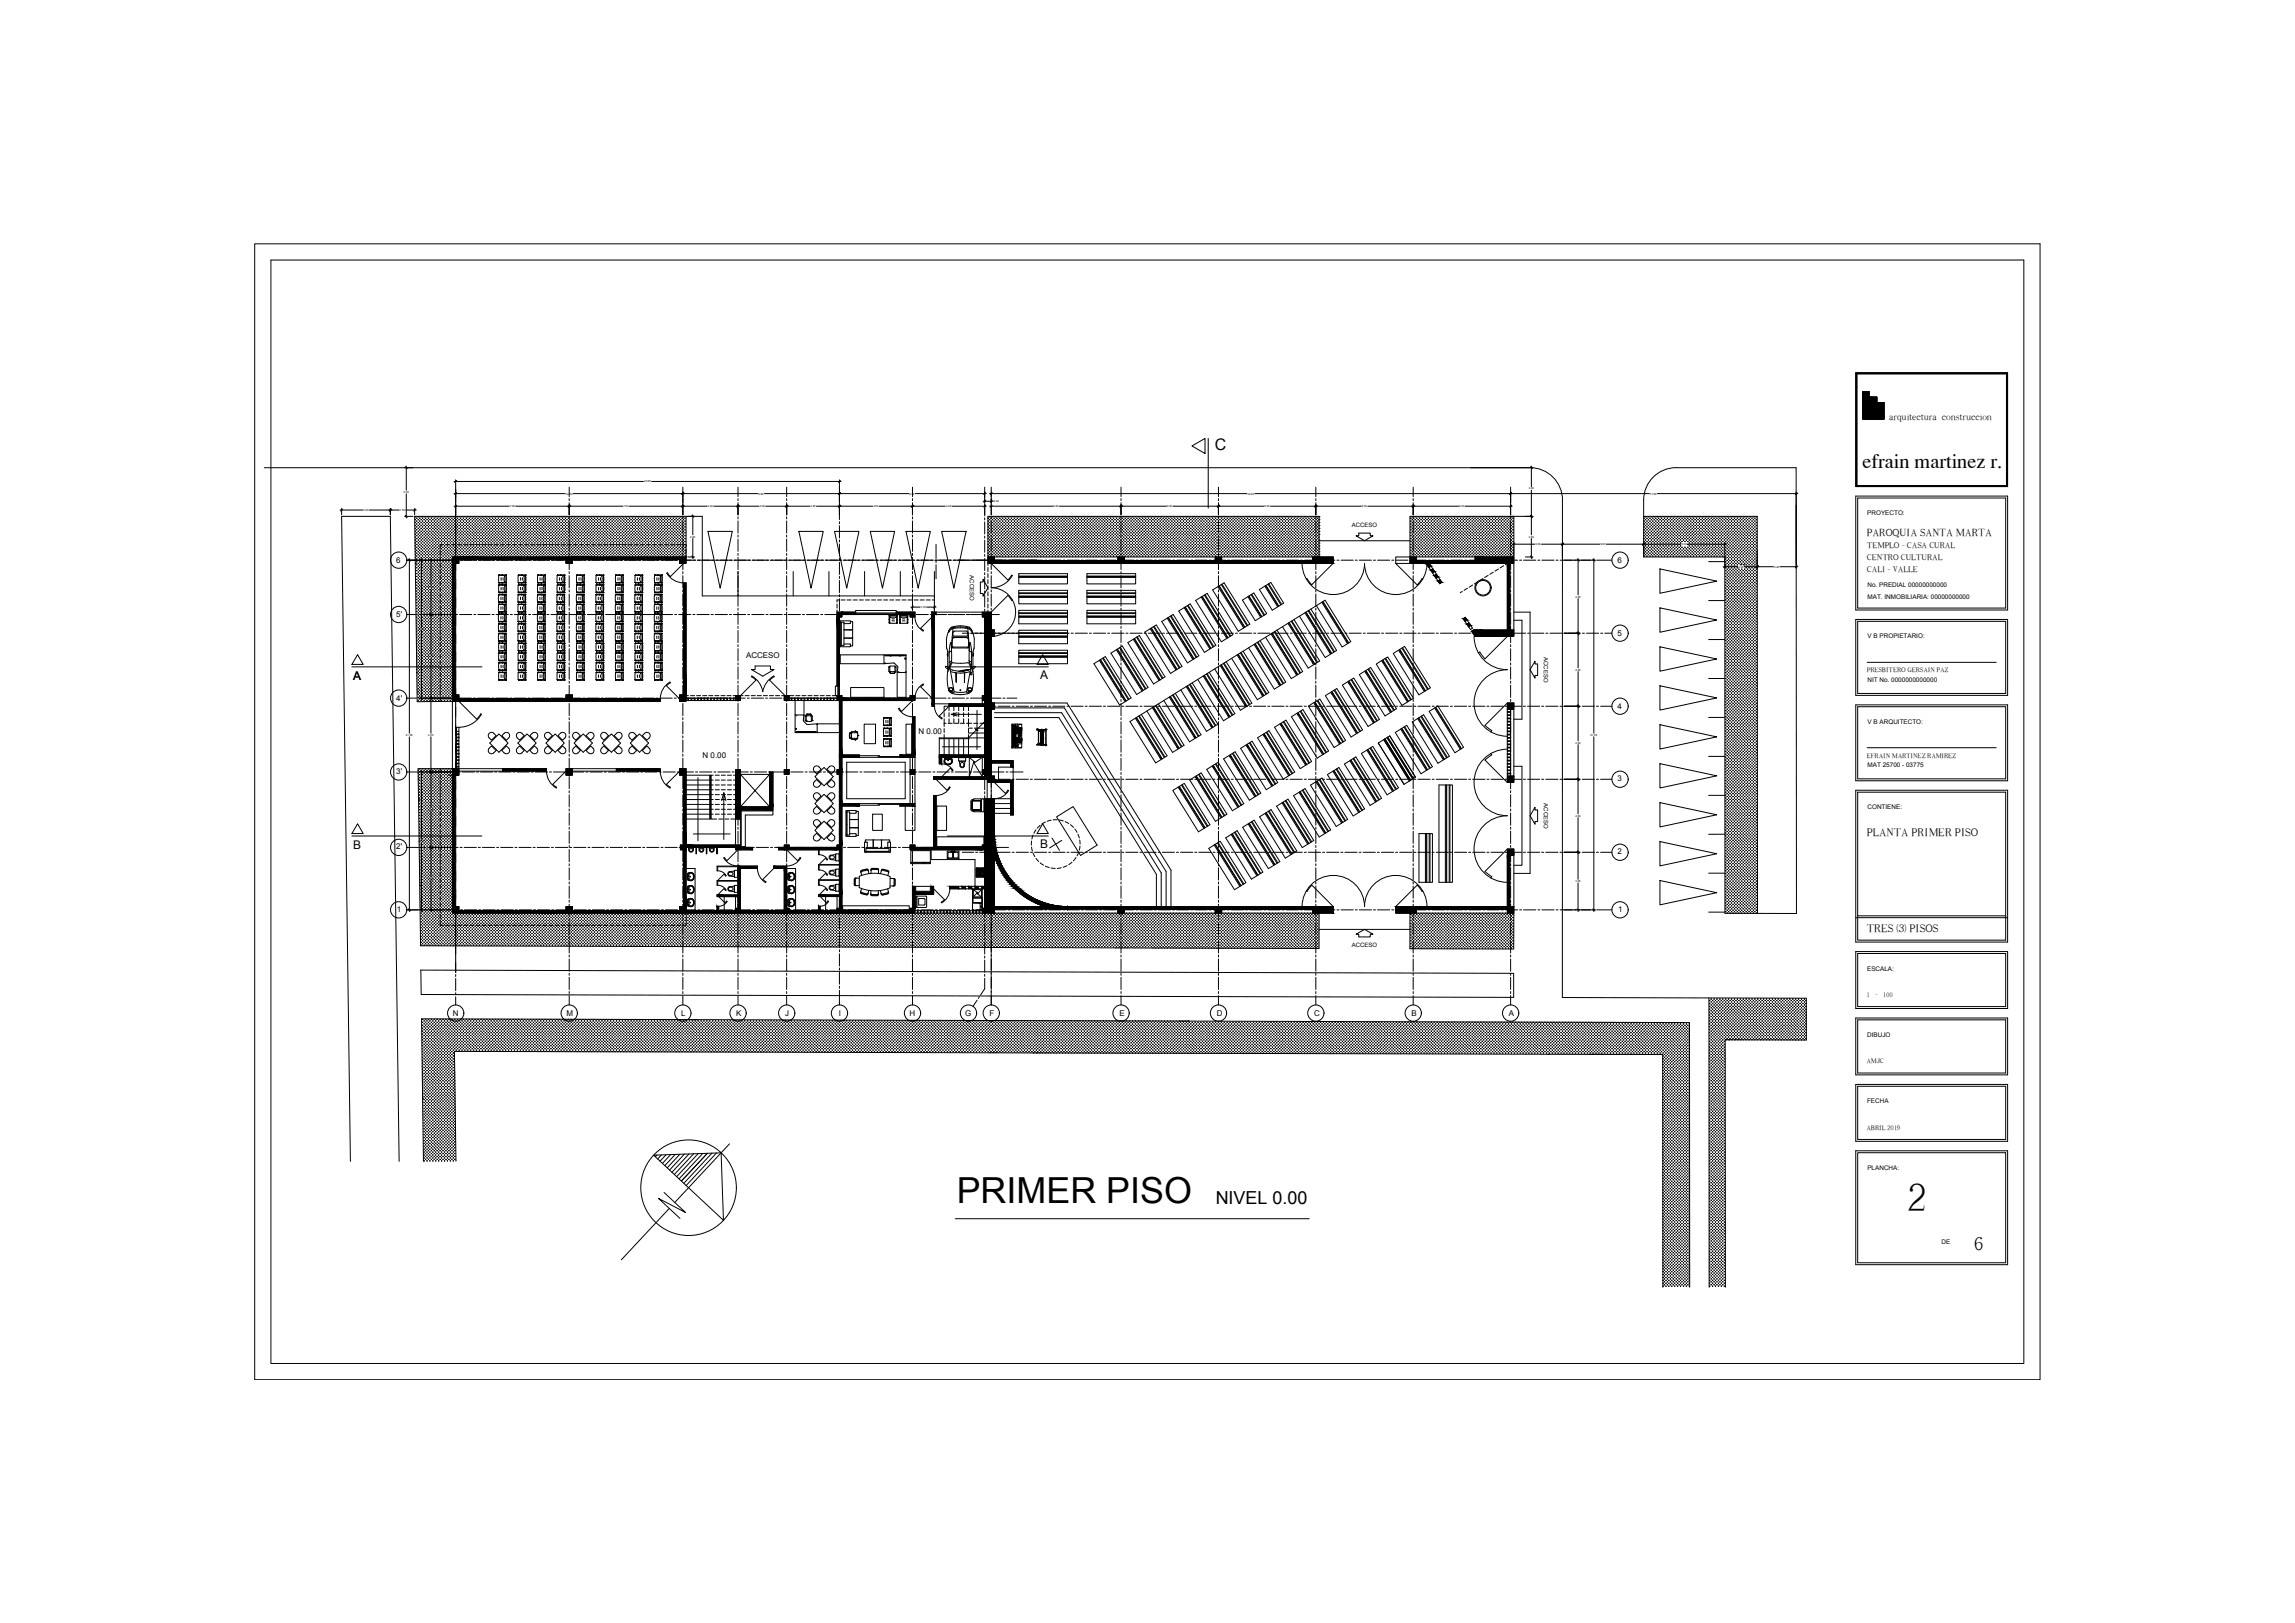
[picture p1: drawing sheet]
<svg xmlns="http://www.w3.org/2000/svg" width="1414mm" height="1000mm" viewBox="0 0 1414 1000" stroke-linecap="round" stroke-linejoin="round" font-family="sans-serif">
<defs><g id="words">
<text font-size="23.8" x="1176" y="746">2</text>
<text font-size="22.1" x="589" y="741">PRIMER PISO</text>
<text font-size="12.5" x="1147" y="288">efrain martinez r.</text>
<text font-size="11.9" x="1217" y="770">6</text>
<text font-size="11.1" x="749" y="742">NIVEL 0.00</text>
<text font-size="9.8" x="748" y="277">C</text>
<g font-size="7.4">
<text x="218" y="419">A</text>
<text x="641" y="418">A</text>
<text x="218" y="523">B</text>
<text x="641" y="522">B</text>
</g>
<g font-size="6.9">
<text x="1150" y="515">PLANTA PRIMER PISO</text>
<text x="1150" y="575">TRES (3) PISOS</text>
</g>
<text font-size="6.4" x="1150" y="330">PAROQUIA SANTA MARTA</text>
<text font-size="5.9" x="1164" y="259">arquitectura construccion</text>
<g font-size="5.2">
<text x="1150" y="337">TEMPLO - CASA CURAL</text>
<text x="1150" y="345">CENTRO CULTURAL</text>
<text x="1150" y="352">CALI - VALLE</text>
</g>
<g font-size="4.9">
<text x="244" y="347">6</text>
<text x="997" y="347">6</text>
<text x="244" y="380">5'</text>
<text x="997" y="392">5</text>
<text x="460" y="405">ACCESO</text>
<text x="244" y="432">4'</text>
<text x="997" y="437">4</text>
<text x="566" y="452">N 0.00</text>
<text x="433" y="467">N 0.00</text>
<text x="244" y="477">3'</text>
<text x="997" y="481">3</text>
<text x="244" y="523">2'</text>
<text x="997" y="526">2</text>
<text x="245" y="562">1</text>
<text x="997" y="562">1</text>
<text x="279" y="626">N</text>
<text x="349" y="626">M</text>
<text x="420" y="626">L</text>
<text x="454" y="626">K</text>
<text x="484" y="626">J</text>
<text x="517" y="626">I</text>
<text x="560" y="626">H</text>
<text x="595" y="626">G</text>
<text x="610" y="626">F</text>
<text x="690" y="626">E</text>
<text x="750" y="626">D</text>
<text x="810" y="626">C</text>
<text x="870" y="626">B</text>
<text x="930" y="626">A</text>
</g>
<g font-size="4.1">
<text x="1150" y="414">PRESBITERO GERSAIN PAZ</text>
<text x="1150" y="467">EFRAIN MARTINEZ RAMIREZ</text>
<text x="1150" y="614">1</text>
<text x="1155" y="614">-</text>
<text x="1160" y="614">100</text>
<text x="1150" y="655">AMJC</text>
<text x="1150" y="696">ABRIL 2019</text>
</g>
<g font-size="3.9">
<text x="1150" y="317">PROYECTO:</text>
<text x="1151" y="362">No. PREDIAL 00000000000</text>
<text x="1151" y="369">MAT. INMOBILIARIA: 00000000000</text>
<text x="1151" y="393">V B PROPIETARIO:</text>
<text x="1151" y="420">NIT No. 0000000000000</text>
<text x="1151" y="446">V B ARQUITECTO:</text>
<text x="1151" y="473">MAT 25700 - 03775</text>
<text x="1151" y="499">CONTIENE:</text>
<text x="1150" y="598">ESCALA:</text>
<text x="1150" y="639">DIBUJO</text>
<text x="1150" y="680">FECHA</text>
<text x="1150" y="721">PLANCHA:</text>
<text x="1196" y="766">DE</text>
</g>
<g font-size="3.7">
<text x="833" y="325">ACCESO</text>
<text x="598" y="354" transform="rotate(90 598 354)">ACCESO</text>
<text x="951" y="405" transform="rotate(90 951 405)">ACCESO</text>
<text x="951" y="495" transform="rotate(90 951 495)">ACCESO</text>
<text x="833" y="584">ACCESO</text>
</g>
<g font-size="1.7">
<text x="397" y="297">23.65</text>
<text x="249" y="304">3.00</text>
<text x="349" y="305">14.00</text>
<text x="467" y="305">9.65</text>
<text x="560" y="305">8.95</text>
<text x="769" y="305">32.00</text>
<text x="942" y="302">3.00</text>
<text x="1016" y="305">17.60</text>
<text x="612" y="309">0.40</text>
<text x="224" y="315">3.00</text>
<text x="246" y="315">1.50</text>
<text x="314" y="313">7.00</text>
<text x="384" y="313">7.00</text>
<text x="436" y="313">3.40</text>
<text x="468" y="313">3.00</text>
<text x="499" y="313">3.25</text>
<text x="538" y="313">4.50</text>
<text x="583" y="313">4.45</text>
<text x="649" y="313">8.00</text>
<text x="719" y="313">6.00</text>
<text x="779" y="313">6.00</text>
<text x="839" y="313">6.00</text>
<text x="899" y="313">6.00</text>
<text x="425" y="331">2.50</text>
<text x="942" y="331">2.50</text>
<text x="946" y="336">3.00</text>
<text x="986" y="336">5.00</text>
<text x="1036" y="336">5.00</text>
<text x="1071" y="350">2.00</text>
<text x="1093" y="350">2.40</text>
<text x="264" y="363">3.35</text>
<text x="971" y="368">4.50</text>
<text x="567" y="375">1.35</text>
<text x="258" y="388">8.50</text>
<text x="264" y="405">5.15</text>
<text x="971" y="413">4.50</text>
<text x="250" y="454">21.55</text>
<text x="264" y="454">4.55</text>
<text x="980" y="454">21.55</text>
<text x="971" y="458">4.50</text>
<text x="264" y="500">4.65</text>
<text x="971" y="503">4.50</text>
<text x="258" y="519">8.50</text>
<text x="264" y="542">3.85</text>
<text x="971" y="544">3.55</text>
</g>
</g></defs>
<!-- layer: EJES -->
<g fill="none" stroke="#000" stroke-width=".62">
<path d="M281 302v297M351 300v6M351 307v1M351 310v7M351 318v2M421 300v6M421 307v1M421 310v7M421 318v2M455 300v6M455 307v1M455 310v7"/>
<path d="M455 318v2M485 300v6M485 307v1M485 310v7M485 318v2M517 300v9M517 310v1M517 313v7M562 300v6M562 307v1M562 310v7M562 318v2"/>
<path d="M607 300v7M607 308v1M607 310v8M607 319v1M611 300v6M611 307v1M611 310v7M611 318v2M691 300v6M691 307v1M691 310v7M691 318v2"/>
<path d="M751 300v6M751 307v1M751 310v7M751 318v2M811 300v6M811 307v1M811 310v7M811 318v2M871 300v6M871 307v1M871 310v7M871 318v2"/>
<path d="M931 300v6M931 307v1M931 310v7M931 318v2M351 321v8M351 330v1M351 332v8M421 321v8M421 330v1M421 332v8M455 321v8M455 330v1"/>
<path d="M455 332v8M485 321v8M485 330v1M485 332v8M517 321v2M517 324v7M517 333v1M517 335v8M562 321v8M562 330v1M562 332v8M577 336v8"/>
<path d="M607 322v7M607 330v2M607 333v7M611 321v8M611 330v1M611 332v8M691 321v8M691 330v1M691 332v8M751 321v8M751 330v1M751 332v8"/>
<path d="M811 321v8M811 330v1M811 332v8M871 321v8M871 330v1M871 332v8M931 321v8M931 330v1M931 332v8M251 345h9M261 345h10M272 345h10"/>
<path d="M283 345h11M295 345h10M306 345h10M317 345h10M328 345h11M340 345h10M351 341v1M351 344v7M351 352v1M351 355v7M351 345h10M362 345h10"/>
<path d="M373 345h11M385 345h10M396 345h10M407 345h10M418 345h11M421 341v1M421 344v7M421 352v1M421 355v7M430 345h10M441 345h10M452 345h10"/>
<path d="M455 341v1M455 344v7M455 352v1M455 355v7M463 345h11M475 345h10M485 341v1M485 344v7M485 352v1M485 355v7M486 345h10M497 345h10"/>
<path d="M508 345h11M517 344v1M517 346v8M517 355v1M517 358v7M520 345h10M531 345h10M542 345h10M553 345h11M562 341v1M562 344v7M562 352v1"/>
<path d="M562 355v7M565 345h10M576 345h10M577 345v2M577 348v9M587 345h55M607 342v1M607 344v8M607 353v1M607 355v8M611 341v1M611 344v7"/>
<path d="M611 352v1M611 355v7M644 345h1M646 345h8M655 345h1M657 345h8M666 345h1M669 345h7M677 345h2M680 345h7M689 345h1M691 341v1"/>
<path d="M691 344v7M691 352v1M691 355v7M691 345h8M700 345h1M702 345h8M711 345h1M714 345h7M722 345h2M725 345h7M734 345h1M736 345h8"/>
<path d="M745 345h1M747 345h8M751 341v1M751 344v7M751 352v1M751 355v7M756 345h1M759 345h7M767 345h2M770 345h7M779 345h1M781 345h8"/>
<path d="M790 345h1M792 345h8M801 345h1M804 345h7M811 341v1M811 344v7M811 352v1M811 355v7M812 345h2M815 345h7M824 345h1M826 345h8"/>
<path d="M835 345h1M837 345h8M846 345h1M849 345h7M857 345h2M860 345h7M869 345h1M871 341v1M871 344v7M871 352v1M871 355v7M871 345h8"/>
<path d="M880 345h1M882 345h8M891 345h1M894 345h7M902 345h2M905 345h7M914 345h1M916 345h8M925 345h1M927 345h8M931 341v1M931 344v7"/>
<path d="M931 352v1M931 355v7M936 345h1M939 345h7M947 345h2M950 345h7M959 345h1M961 345h8M970 345h1M972 345h8M981 345h1M984 345h9"/>
<path d="M251 379h6M258 379h1M261 379h7M269 379h2M272 379h7M281 379h1M283 379h8M292 379h1M294 379h8M303 379h1M306 379h7M314 379h2"/>
<path d="M317 379h7M326 379h1M328 379h8M337 379h1M339 379h8M348 379h1M351 379h7M351 363v2M351 366v8M351 375v1M351 377v8M359 379h2"/>
<path d="M362 379h7M371 379h1M373 379h8M382 379h1M384 379h8M393 379h1M396 379h7M404 379h2M407 379h7M416 379h1M418 379h8M421 363v2"/>
<path d="M421 366v8M421 375v1M421 377v8M427 379h1M429 379h8M438 379h1M441 379h7M449 379h2M452 379h7M455 363v2M455 366v8M455 375v1"/>
<path d="M455 377v8M461 379h1M463 379h8M472 379h1M474 379h8M483 379h1M485 363v2M485 366v8M485 375v1M485 377v8M486 379h7M494 379h2"/>
<path d="M497 379h7M506 379h1M508 379h8M517 379h1M517 366v2M517 369v7M517 378v1M519 379h8M528 379h1M531 379h7M539 379h2M542 379h7"/>
<path d="M551 379h1M553 379h8M562 379h1M562 363v2M562 366v8M562 375v1M562 377v8M564 379h8M573 379h1M576 379h7M584 379h2M587 379h7"/>
<path d="M596 379h1M598 379h8M607 364v1M607 367v7M607 375v2M607 378v7M607 379h1M609 379h7M611 363v2M611 366v8M611 375v1M611 377v8"/>
<path d="M691 363v2M691 366v8M691 375v1M691 377v8M751 363v2M751 366v8M751 375v1M751 377v8M811 363v2M811 366v8M811 375v1M811 377v8"/>
<path d="M871 363v2M871 366v8M871 375v1M871 377v8M931 363v2M931 366v8M931 375v1M931 377v8M351 386v1M351 389v7M351 397v1M351 400v7"/>
<path d="M421 386v1M421 389v7M421 397v1M421 400v7M455 386v1M455 389v7M455 397v1M455 400v7M485 386v1M485 389v7M485 397v1M485 400v7"/>
<path d="M517 380v8M517 389v1M517 391v8M562 386v1M562 389v7M562 397v1M562 400v7M593 390h4M598 390h41M607 387v1M607 389v8M607 398v1"/>
<path d="M611 385v2M611 388v8M611 396v2M611 399v8M640 390h7M649 390h1M651 390h8M660 390h1M662 390h8M671 390h1M674 390h7M682 390h2"/>
<path d="M685 390h7M691 386v1M691 389v7M691 397v1M691 400v7M694 390h1M696 390h8M705 390h1M707 390h8M716 390h1M719 390h7M727 390h2"/>
<path d="M730 390h7M739 390h1M741 390h8M750 390h1M751 386v1M751 389v7M751 397v1M751 400v7M752 390h8M761 390h1M764 390h7M772 390h2"/>
<path d="M775 390h7M784 390h1M786 390h8M795 390h1M797 390h8M806 390h1M809 390h7M811 386v1M811 389v7M811 397v1M811 400v7M817 390h2"/>
<path d="M820 390h7M829 390h1M831 390h8M840 390h1M842 390h8M851 390h1M854 390h7M862 390h2M865 390h7M871 386v1M871 389v7M871 397v1"/>
<path d="M871 400v7M874 390h1M876 390h8M885 390h1M887 390h8M896 390h1M899 390h7M907 390h2M910 390h7M919 390h1M921 390h8M930 390h1"/>
<path d="M931 386v1M931 389v7M931 397v1M931 400v7M932 390h8M941 390h1M944 390h7M952 390h2M955 390h7M964 390h1M966 390h8M975 390h1"/>
<path d="M977 390h8M986 390h1M989 390h4M351 408v2M351 411v8M351 420v1M421 408v2M421 411v8M421 420v1M455 408v2M455 411v8M455 420v1"/>
<path d="M485 408v2M485 411v8M485 420v1M517 400v1M517 403v7M517 411v2M517 414v9M562 408v2M562 411v8M562 420v1M607 400v8M607 409v1"/>
<path d="M607 412v7M611 408v2M611 410v9M611 419v2M691 408v2M691 411v8M691 420v1M751 408v2M751 411v8M751 420v1M811 408v2M811 411v8"/>
<path d="M811 420v1M871 408v2M871 411v8M871 420v1M931 408v2M931 411v8M931 420v1M251 430h6M258 430h1M260 430h8M269 430h1M272 430h7"/>
<path d="M280 430h2M283 430h7M292 430h1M294 430h8M303 430h1M305 430h8M314 430h1M317 430h7M325 430h2M328 430h7M337 430h1M339 430h8"/>
<path d="M348 430h1M350 430h8M351 422v8M351 431v1M351 434v7M359 430h1M362 430h7M370 430h2M373 430h7M382 430h1M384 430h8M393 430h1"/>
<path d="M395 430h8M404 430h1M407 430h7M415 430h2M418 430h7M421 422v8M421 431v1M421 434v7M427 430h1M429 430h8M438 430h1M440 430h8"/>
<path d="M449 430h1M452 430h7M455 422v8M455 431v1M455 434v7M460 430h2M463 430h7M472 430h1M474 430h8M483 430h1M485 422v8M485 431v1"/>
<path d="M485 434v7M485 430h8M494 430h1M497 430h7M505 430h2M508 430h7M517 430h1M517 429v9M517 439v1M519 430h8M528 430h1M530 430h8"/>
<path d="M539 430h1M542 430h7M550 430h2M553 430h7M562 430h1M562 422v8M562 431v1M562 434v7M564 430h8M573 430h1M575 430h8M584 430h1"/>
<path d="M587 430h7M593 435h7M595 430h2M598 430h7M601 435h1M604 435h7M607 420v2M607 423v7M607 432v1M607 434v8M607 430h1M609 430h8"/>
<path d="M611 421v9M611 430v2M611 433v8M612 435h2M615 435h7M618 430h1M620 430h6M624 435h1M626 435h8M635 435h1M637 435h8M646 435h1"/>
<path d="M649 435h7M657 435h2M660 435h7M669 435h1M671 435h8M680 435h1M682 435h8M691 422v8M691 431v1M691 434v7M691 435h1M694 435h7"/>
<path d="M702 435h2M705 435h7M714 435h1M716 435h8M725 435h1M727 435h8M736 435h1M739 435h7M747 435h2M750 435h7M751 422v8M751 431v1"/>
<path d="M751 434v7M759 435h1M761 435h8M770 435h1M772 435h8M781 435h1M784 435h7M792 435h2M795 435h7M804 435h1M806 435h8M811 422v8"/>
<path d="M811 431v1M811 434v7M815 435h1M817 435h8M826 435h1M829 435h7M837 435h2M840 435h7M849 435h1M851 435h8M860 435h1M862 435h8"/>
<path d="M871 422v8M871 431v1M871 434v7M871 435h1M874 435h7M882 435h2M885 435h7M894 435h1M896 435h8M905 435h1M907 435h8M916 435h1"/>
<path d="M919 435h7M927 435h2M930 435h7M931 422v8M931 431v1M931 434v7M939 435h1M941 435h8M950 435h1M952 435h8M961 435h1M964 435h7"/>
<path d="M972 435h2M975 435h7M984 435h1M986 435h7M351 442v1M351 445v7M351 453v2M351 456v8M421 442v1M421 445v7M421 453v2M421 456v8"/>
<path d="M455 442v1M455 445v7M455 453v2M455 456v8M485 442v1M485 445v7M485 453v2M485 456v8M517 442v7M517 450v1M517 453v7M562 442v1"/>
<path d="M562 445v7M562 453v2M562 456v8M607 443v1M607 445v8M607 454v1M607 457v7M611 441v2M611 444v8M611 453v2M611 455v9M691 442v1"/>
<path d="M691 445v7M691 453v2M691 456v8M751 442v1M751 445v7M751 453v2M751 456v8M811 442v1M811 445v7M811 453v2M811 456v8M871 442v1"/>
<path d="M871 445v7M871 453v2M871 456v8M931 442v1M931 445v7M931 453v2M931 456v8M251 476h8M260 476h1M262 476h8M271 476h1M274 476h7"/>
<path d="M282 476h2M285 476h7M294 476h1M296 476h8M305 476h1M307 476h8M316 476h1M319 476h7M327 476h2M330 476h7M339 476h1M341 476h8"/>
<path d="M350 476h1M351 465v1M351 467v8M351 476v1M351 479v7M352 476h8M361 476h1M364 476h7M372 476h2M375 476h7M384 476h1M386 476h8"/>
<path d="M395 476h1M397 476h8M406 476h1M409 476h7M417 476h2M420 476h7M421 465v1M421 467v8M421 476v1M421 479v7M429 476h1M431 476h8"/>
<path d="M440 476h1M442 476h8M451 476h1M454 476h7M455 465v1M455 467v8M455 476v1M455 479v7M462 476h2M465 476h7M474 476h1M476 476h8"/>
<path d="M485 465v1M485 467v8M485 476v1M485 479v7M485 476h1M487 476h8M496 476h1M499 476h7M507 476h2M510 476h7M517 461v2M517 464v8"/>
<path d="M517 473v1M517 475v8M519 476h1M521 476h8M530 476h1M532 476h8M541 476h1M544 476h7M552 476h2M555 476h7M562 465v1M562 467v8"/>
<path d="M562 476v1M562 479v7M564 476h1M566 476h8M575 476h1M577 476h8M586 476h1M589 476h7M597 476h2M600 476h7M607 465v2M607 468v7"/>
<path d="M607 477v1M607 479v8M609 476h1M611 464v2M611 466v9M611 475v2M611 478v8M611 476h8M620 476h1M622 476h8M691 465v1M691 467v8"/>
<path d="M691 476v1M691 479v7M751 465v1M751 467v8M751 476v1M751 479v7M811 465v1M811 467v8M811 476v1M811 479v7M871 465v1M871 467v8"/>
<path d="M871 476v1M871 479v7M931 465v1M931 467v8M931 476v1M931 479v7M351 487v1M351 490v7M351 498v2M421 487v1M421 490v7M421 498v2"/>
<path d="M455 487v1M455 490v7M455 498v2M485 487v1M485 490v7M485 498v2M517 484v1M517 487v7M517 495v1M517 498v7M562 487v1M562 490v7"/>
<path d="M562 498v2M593 480h7M601 480h1M604 480h7M607 488v1M607 490v8M607 499v1M611 486v2M611 489v8M611 498v2M612 480h2M615 480h7"/>
<path d="M624 480h1M626 480h8M635 480h1M637 480h8M646 480h1M649 480h7M657 480h2M660 480h7M669 480h1M671 480h8M680 480h1M682 480h8"/>
<path d="M691 487v1M691 490v7M691 498v2M691 480h1M694 480h7M702 480h2M705 480h7M714 480h1M716 480h8M725 480h1M727 480h8M736 480h1"/>
<path d="M739 480h7M747 480h2M750 480h7M751 487v1M751 490v7M751 498v2M759 480h1M761 480h8M770 480h1M772 480h8M781 480h1M784 480h7"/>
<path d="M792 480h2M795 480h7M804 480h1M806 480h8M811 487v1M811 490v7M811 498v2M815 480h1M817 480h8M826 480h1M829 480h7M837 480h2"/>
<path d="M840 480h7M849 480h1M851 480h8M860 480h1M862 480h8M871 487v1M871 490v7M871 498v2M871 480h1M874 480h7M882 480h2M885 480h7"/>
<path d="M894 480h1M896 480h8M905 480h1M907 480h8M916 480h1M919 480h7M927 480h2M930 480h7M931 487v1M931 490v7M931 498v2M939 480h1"/>
<path d="M941 480h8M950 480h1M952 480h8M961 480h1M964 480h7M972 480h2M975 480h7M984 480h1M986 480h7M351 501v8M351 510v1M351 512v8"/>
<path d="M421 501v8M421 510v1M421 512v8M455 501v8M455 510v1M455 512v8M485 501v8M485 510v1M485 512v8M517 506v2M517 509v8M517 518v1"/>
<path d="M562 501v8M562 510v1M562 512v8M607 502v7M607 510v2M607 513v7M611 500v9M611 509v2M611 511v9M691 501v8M691 510v1M691 512v8"/>
<path d="M751 501v8M751 510v1M751 512v8M811 501v8M811 510v1M811 512v8M871 501v8M871 510v1M871 512v8M931 501v8M931 510v1M931 512v8"/>
<path d="M251 522h9M261 522h1M263 522h8M272 522h1M275 522h7M283 522h2M286 522h7M295 522h1M297 522h8M306 522h1M308 522h8M317 522h1"/>
<path d="M320 522h7M328 522h2M331 522h7M340 522h1M342 522h8M351 521v1M351 524v7M351 532v1M351 535v7M351 522h1M353 522h8M362 522h1"/>
<path d="M365 522h7M373 522h2M376 522h7M385 522h1M387 522h8M396 522h1M398 522h8M407 522h1M410 522h7M418 522h2M421 521v1M421 524v7"/>
<path d="M421 532v1M421 535v7M421 522h7M430 522h1M432 522h8M441 522h1M443 522h8M452 522h1M455 521v1M455 524v7M455 532v1M455 535v7"/>
<path d="M455 522h7M463 522h2M466 522h7M475 522h1M477 522h8M485 521v1M485 524v7M485 532v1M485 535v7M486 522h1M488 522h8M497 522h1"/>
<path d="M500 522h7M508 522h2M511 522h7M517 520v8M517 529v1M517 532v7M520 522h1M522 522h8M531 522h1M533 522h8M542 522h1M545 522h7"/>
<path d="M553 522h2M556 522h7M562 521v1M562 524v7M562 532v1M562 535v7M565 522h1M567 522h8M576 522h1M578 522h8M587 522h1M590 522h7"/>
<path d="M593 525h7M598 522h2M601 522h7M601 525h1M604 525h7M607 522v1M607 524v8M607 533v1M607 535v8M610 522h1M611 520v2M611 523v8"/>
<path d="M611 531v2M611 534v8M612 522h9M612 525h2M615 525h7M624 525h1M626 525h8M635 525h1M637 525h8M646 525h1M649 525h7M657 525h2"/>
<path d="M660 525h7M669 525h1M671 525h8M680 525h1M682 525h8M691 521v1M691 524v7M691 532v1M691 535v7M691 525h1M694 525h7M702 525h2"/>
<path d="M705 525h7M714 525h1M716 525h8M725 525h1M727 525h8M736 525h1M739 525h7M747 525h2M750 525h7M751 521v1M751 524v7M751 532v1"/>
<path d="M751 535v7M759 525h1M761 525h8M770 525h1M772 525h8M781 525h1M784 525h7M792 525h2M795 525h7M804 525h1M806 525h8M811 521v1"/>
<path d="M811 524v7M811 532v1M811 535v7M815 525h1M817 525h8M826 525h1M829 525h7M837 525h2M840 525h7M849 525h1M851 525h8M860 525h1"/>
<path d="M862 525h8M871 521v1M871 524v7M871 532v1M871 535v7M871 525h1M874 525h7M882 525h2M885 525h7M894 525h1M896 525h8M905 525h1"/>
<path d="M907 525h8M916 525h1M919 525h7M927 525h2M930 525h7M931 521v1M931 524v7M931 532v1M931 535v7M939 525h1M941 525h8M950 525h1"/>
<path d="M952 525h8M961 525h1M964 525h7M972 525h2M975 525h7M984 525h1M986 525h7M351 543v2M351 546v8M351 555v1M351 557v8M421 543v2"/>
<path d="M421 546v8M421 555v1M421 557v8M455 543v2M455 546v8M455 555v1M455 557v8M485 543v2M485 546v8M485 555v1M485 557v8M517 540v1"/>
<path d="M517 543v7M517 551v2M517 554v8M562 543v2M562 546v8M562 555v1M562 557v8M607 544v1M607 547v7M607 555v2M607 558v7M611 543v2"/>
<path d="M611 545v9M611 554v2M611 556v9M691 543v2M691 546v8M691 555v1M691 557v8M751 543v2M751 546v8M751 555v1M751 557v8M811 543v2"/>
<path d="M811 546v8M811 555v1M811 557v8M871 543v2M871 546v8M871 555v1M871 557v8M931 543v2M931 546v8M931 555v1M931 557v8M251 561h9"/>
<path d="M261 561h1M264 561h7M272 561h2M275 561h7M284 561h1M286 561h8M295 561h1M297 561h8M306 561h1M309 561h7M317 561h2M320 561h7"/>
<path d="M329 561h1M331 561h8M340 561h1M342 561h8M351 566v1M351 569v7M351 577v1M351 580v7M351 561h1M354 561h7M362 561h2M365 561h7"/>
<path d="M374 561h1M376 561h8M385 561h1M387 561h8M396 561h1M399 561h7M407 561h2M410 561h7M419 561h1M421 566v1M421 569v7M421 577v1"/>
<path d="M421 580v7M421 561h8M430 561h1M432 561h8M441 561h1M444 561h7M452 561h2M455 566v1M455 569v7M455 577v1M455 580v7M455 561h7"/>
<path d="M464 561h1M466 561h8M475 561h1M477 561h8M485 566v1M485 569v7M485 577v1M485 580v7M486 561h1M489 561h7M497 561h2M500 561h7"/>
<path d="M509 561h1M511 561h8M517 563v1M517 565v8M517 574v1M517 577v7M520 561h1M522 561h8M531 561h1M534 561h7M542 561h2M545 561h7"/>
<path d="M554 561h1M556 561h8M562 566v1M562 569v7M562 577v1M562 580v7M565 561h1M567 561h8M576 561h1M579 561h7M587 561h2M590 561h7"/>
<path d="M599 561h1M601 561h8M607 567v1M607 569v8M607 578v1M610 561h1M611 565v2M611 568v8M611 576v2M611 579v8M612 561h8M621 561h1"/>
<path d="M624 561h7M632 561h2M635 561h7M644 561h1M646 561h8M655 561h1M657 561h8M666 561h1M669 561h7M677 561h2M680 561h7M689 561h1"/>
<path d="M691 566v1M691 569v7M691 577v1M691 580v7M691 561h8M700 561h1M702 561h8M711 561h1M714 561h7M722 561h2M725 561h7M734 561h1"/>
<path d="M736 561h8M745 561h1M747 561h8M751 566v1M751 569v7M751 577v1M751 580v7M756 561h1M759 561h7M767 561h2M770 561h7M779 561h1"/>
<path d="M781 561h8M790 561h1M792 561h8M801 561h1M804 561h7M811 566v1M811 569v7M811 577v1M811 580v7M812 561h2M815 561h7M824 561h1"/>
<path d="M826 561h8M835 561h1M837 561h8M846 561h1M849 561h7M857 561h2M860 561h7M869 561h1M871 566v1M871 569v7M871 577v1M871 580v7"/>
<path d="M871 561h8M880 561h1M882 561h8M891 561h1M894 561h7M902 561h2M905 561h7M914 561h1M916 561h8M925 561h1M927 561h8M931 566v1"/>
<path d="M931 569v7M931 577v1M931 580v7M936 561h1M939 561h7M947 561h2M950 561h7M959 561h1M961 561h8M970 561h1M972 561h8M981 561h1"/>
<path d="M984 561h9M351 588v2M351 591v7M351 600v1M421 588v2M421 591v7M421 600v1M455 588v2M455 591v7M455 600v1M485 588v2M485 591v7"/>
<path d="M485 600v1M517 585v2M517 588v7M517 596v2M517 599v7M562 588v2M562 591v7M562 600v1M607 580v8M607 589v1M607 592v7M611 588v2"/>
<path d="M611 590v8M611 599v2M691 588v2M691 591v7M691 600v1M751 588v2M751 591v7M751 600v1M811 588v2M811 591v7M811 600v1M871 588v2"/>
<path d="M871 591v7M871 600v1M931 588v2M931 591v7M931 600v1M281 601v1M281 603v8M281 612v1M281 614v5M351 602v8M351 611v1M351 614v5"/>
<path d="M421 602v8M421 611v1M421 614v5M455 602v8M455 611v1M455 614v5M485 602v8M485 611v1M485 614v5M517 608v1M517 610v9M562 602v8"/>
<path d="M562 611v1M562 614v5M602 616l-3 4M603 614v1M607 600v2M607 603v6l-3 4M611 601v9M611 610v2M611 613v6M691 602v8M691 611v1M691 614v5"/>
<path d="M751 602v8M751 611v1M751 614v5M811 602v8M811 611v1M811 614v5M871 602v8M871 611v1M871 614v5M931 602v8M931 611v1M931 614v5"/>
<circle cx="246" cy="345" r="5"/>
<circle cx="998" cy="345" r="5"/>
<circle cx="246" cy="379" r="5"/>
<circle cx="998" cy="390" r="5"/>
<circle cx="246" cy="430" r="5"/>
<circle cx="998" cy="435" r="5"/>
<circle cx="246" cy="476" r="5"/>
<circle cx="998" cy="480" r="5"/>
<circle cx="246" cy="522" r="5"/>
<circle cx="998" cy="525" r="5"/>
<circle cx="246" cy="561" r="5"/>
<circle cx="998" cy="561" r="5"/>
<circle cx="281" cy="624" r="5"/>
<circle cx="351" cy="624" r="5"/>
<circle cx="421" cy="624" r="5"/>
<circle cx="455" cy="624" r="5"/>
<circle cx="485" cy="624" r="5"/>
<circle cx="517" cy="624" r="5"/>
<circle cx="562" cy="624" r="5"/>
<circle cx="597" cy="624" r="5"/>
<circle cx="611" cy="624" r="5"/>
<circle cx="691" cy="624" r="5"/>
<circle cx="751" cy="624" r="5"/>
<circle cx="811" cy="624" r="5"/>
<circle cx="871" cy="624" r="5"/>
<circle cx="931" cy="624" r="5"/>
</g>
<!-- layer: 0 -->
<g fill="none" stroke="#000" stroke-width=".62">
<path d="M157 150h1100v700h-1100zM250 288l1 1M281 296l-1 1M518 296l-1 1M943 288l1 1M211 314l-1 1M241 314l-1 1M250 318l1 1M256 314l-1 1M281 311l-1 2M281 304l-1 1M351 311l-1 2"/>
<path d="M421 311l-1 2M421 304l-1 1M426 318l1 1M455 311l-1 2M485 311l-1 2M518 311l-1 2M518 304l-1 1M563 311l-1 2M607 311l-1 2M607 304l-1 1M607 308l-1 1M611 311l-1 2"/>
<path d="M611 304l-1 1M611 308l-1 1M691 311l-1 2M751 311l-1 2M811 311l-1 2M871 311l-1 2M931 311l-1 2M931 304l-1 1M943 318l1 1M1107 304l-1 1M933 335l-1 1M963 335l-1 1"/>
<path d="M1013 335l-1 1M1063 335l-1 1M252 345l1 1M259 345l1 1M265 345l1 1M279 347v81M280 347v81M283 343v4h-4v-4h144v4h-4v-4M283 345h66M349 343v4h4v-4M353 345h66M426 343l1 1"/>
<path d="M609 343h4v4h-4zM613 347h76M613 346h76M689 343h4v4h-4zM693 347h56M693 346h56M749 343h4v4h-4zM753 347h56M753 346h56M809 343h4v4h-4zM813 343h8v4h-8M869 343h4v4h-4z"/>
<path d="M869 343h-9v4h9M873 347h6v1l1-1h49v45h4v-4h-25l-1 1M873 346h36M882 349l-2 1M883 351h-2M884 355l1-1 1 2h-1zM884 352l-1 1M887 357l-1 1M888 359l-1 1M909 343h4v4h-4zM929 343h4v4h-4zM930 347v41"/>
<path d="M943 343l1 1M972 345l1 1M981 345l2 1M1062 343h1M1063 343v1M1063 349l-1 1M1083 349l-1 1M1107 349l-1 1M265 378l1 1M519 377v3h-3v-3h11v2h-8M561 377v3h3v-3h-12v2h9M563 374l-1 1"/>
<path d="M574 377h3v2h-1v56h-2zM576 374l-1 1M605 377h3v3h-3zM516 380v43h1v-43M607 380v49M608 380v49M609 388h4v4h-4zM609 388v-11h2v11M609 392v41M611 392v41M903 380l-1 1M904 385l1-1 1 1-1 1z"/>
<path d="M904 382l-1 1M907 387l-1 1M909 388v4h4v-4M909 392h20M972 390l1 1M259 430l1 1M265 430l1 1M279 428h4v4h-4zM283 432h66M283 431h66M349 428h4v4h-4zM353 431h54v1h-54"/>
<path d="M419 428h4v4h-4zM421 428v-69h2v69M424 430v2zM426 430v2zM428 430v2zM430 430v2zM432 430v2zM434 430v2zM436 430v2zM438 430v2zM440 430v2zM442 430v2z"/>
<path d="M444 430v2zM446 430v2zM448 430v2zM450 430v2zM452 430v2zM453 429h3v3h-3zM483 429h3v3h-3zM487 430h1v2h-1zM489 430h1v2h-1zM491 430h1v2h-1zM493 430h1v2h-1zM495 430h1v2h-1z"/>
<path d="M497 430h1v2h-1zM499 430h1v2h-1zM501 430h1v2h-1zM503 430h1v2h-1zM505 430h1v2h-1zM507 430h1v2h-1zM509 430h1v2h-1zM511 430h1v2h-1zM513 430h1v2h-1zM516 429h3v3h-3zM517 432v42M519 430h42"/>
<path d="M561 429h3v3h-3zM561 432h-42v33h10v2h-10v7M605 429h3v3h-3zM605 432v2M607 432v2h-22v1h22v30h-28v6h1v-4h27v7M608 432v42M609 433h4v4h-4zM609 437v41M611 437v41M929 433h4v4h-4zM929 438h2v1h-2zM972 435l1 1"/>
<path d="M281 458h2v1h-2zM281 456h2v1h-2zM281 452h2v1h-2zM281 448h2v3h-2zM281 454h2v1h-2zM562 442h2v25h-10v-2h8zM929 442h2v1h-2zM929 444h2v1h-2zM929 446h2v1h-2zM929 448h2v1h-2zM929 450h2v1h-2zM929 452h2v1h-2z"/>
<path d="M929 454h2v1h-2zM929 456h2v1h-2zM929 458h2v1h-2zM929 440h2v1h-2zM259 475l1 1M265 475l1 1M279 474h4v4h-4zM279 478v81M280 478v81M281 472h2v1h-2zM281 470h2v1h-2zM281 466h2v1h-2z"/>
<path d="M281 462h2v1h-2zM281 468h2v1h-2zM281 460h2v1h-2zM281 464h2v1h-2zM310 474h27v1h-27zM349 474h4v4h-4zM380 474h27v1h-27zM419 474h4v4h-4zM421 478v43M423 478v43M453 474h3v3h-3zM453 477v28h3v-6h20v-23h-2v21h-18v-20"/>
<path d="M483 474h3v3h-3zM516 474h3v3h-3zM517 477v44M519 477v18h10v2h-10v24M561 474h3v3h-3zM605 474h3v3h-3zM605 477v2M607 477v2h-32v1h33v-3M609 478h4v4h-4zM611 470h12v3M611 469h13v4h-9v8M929 478h4v4h-4z"/>
<path d="M929 460h2v1h-2zM929 462h2v1h-2zM929 464h2v1h-2zM929 466h2v1h-2zM929 468h2v1h-2zM929 470h2v1h-2zM929 472h2v1h-2zM929 474h2v1h-2zM929 476h2v1h-2zM972 480l1 1M554 495h10v2h-10zM608 492v29"/>
<path d="M609 492v67M613 481h11v21h-1v-20h-10M613 514v-22h-6v29M613 514a45 45 0 0 0 45 45h163v4h-8M648 516l5 8M654 518l-7 5M265 522l1 1M421 524v35M422 521v3h-3v-3h37v3h-3v-3M422 522h31M423 522v39h19v-3h1v3h10M456 522h8v2h-8"/>
<path d="M483 521h3v3h-3zM483 522h-3v2h3M486 524h30M486 522h30M516 521h3v3h-3zM517 524v27h-13v1h13v8M519 524v36M561 521h3v3h-3zM564 522h11v-32h2v32h28M564 524h41M605 521h3v3h-3zM607 524v22h-2v2h2v12"/>
<path d="M608 524v36M609 523h4v4h-4zM613 527a47 47 0 0 0 31 32h-35v4h4zM929 527v36h4v-4h-73v4h9M929 523h4v4h-4zM930 527v32M972 525l1 1M279 559h4v4h-4zM349 559h4v4h-4zM419 559h4v4h-4zM453 560h3v3h-3zM455 560v-7h-13v-2h13v-17h12v1h-11v25"/>
<path d="M483 560h3v3h-3zM483 560v-25h-6v-1h8v26M516 560h3v3h-3zM561 560h3v3h-3zM562 560v-14h2v4h10v-4h1v5h-11v9M585 546h6v2h-6zM593 546h2v2h-2zM597 546h2v2h-2zM601 546h2v2h-2zM605 560h3v3h-3zM689 559v4h4v-4M749 559v4h4v-4"/>
<path d="M809 559v4h4v-4M869 559v4h4v-4M252 560l1 1M259 560l1 1M265 560l1 1M283 563h66M283 561h66M353 563h66M353 561h66M423 563h30M456 563h27M456 561h27"/>
<path d="M486 563h30M486 561h18v-3h1v3h11M519 563h42M519 561h42M565 561h1v2h-1zM567 561h1v2h-1zM569 561h1v2h-1zM571 561h1v2h-1zM573 561h1v2h-1zM575 561h1v2h-1zM577 561h1v2h-1zM579 561h1v2h-1z"/>
<path d="M581 561h1v2h-1zM583 561h1v2h-1zM585 561h1v2h-1zM587 561h1v2h-1zM589 561h1v2h-1zM591 561h1v2h-1zM593 561h1v2h-1zM595 561h1v2h-1zM597 561h1v2h-1zM599 561h1v2h-1zM601 561h1v2h-1zM603 561h1v2h-1z"/>
<path d="M613 560h76M693 560h56M753 560h56M873 560h56M972 560l1 1M981 560l2 1M281 715l-1-67 744 2v143M403 712l41-2 2 42zM405 712l-1 1M408 712l-3 2M410 712l-3 4M413 711l-5 6"/>
<path d="M416 711l-6 7M419 711l-8 9M422 711l-9 10M425 711l-11 11M427 711l-12 13M430 711l-13 14M433 711l-15 15M436 711l-16 17M439 711l-18 18M441 710l-18 21M449 705l-33 36M409 735l13 12-16-8 13 12"/>
<path d="M412 745l-29 31"/>
<circle cx="424" cy="732" r="29"/>
</g>
<!-- layer: MUEBLES -->
<g fill="none" stroke="#000" stroke-width=".62">
<path d="M436 327h15l-7 35zM492 327h15l-7 35zM514 327h15l-7 35zM536 327h15l-7 35zM558 327h15l-7 35zM580 327h15l-7 35zM307 355v4M307 355h4M307 355h.1M307 359h5M307 354h1M307 354v1"/>
<path d="M307 359h.1M307 359h1M307 354h5M308 359h.1M308 355h.1M308 354v1M309 356v2M309 354v1M309 359h.1M309 355h.1M309 359h1M309 354h1"/>
<path d="M309 355h1M309 354h.1M310 354h.1M310 354v1M310 359h.1M310 355h.1M310 356v2M311 355h.1M311 359h.1M311 358v1M311 359h1M311 355v4"/>
<path d="M311 359h-4M312 355h-1M312 355h.1M312 355v4M312 359h.1M312 354v1M312 354h.1M319 355v4h4M319 355h4M319 355h.1M319 359h.1M319 354h5"/>
<path d="M319 359h5M319 354h1M319 354v1M320 359h.1M320 354v1M320 355h.1M320 354h.1M321 356v2M321 359h.1M321 355h.1M321 354v1M321 359h1"/>
<path d="M321 354h1M321 355h1M321 354h.1M322 354h.1M322 359h.1M322 355h.1M322 354v1M322 356v2M323 355h.1M323 359h.1M323 358v1M323 355v4"/>
<path d="M323 359h1M324 355h-1M324 355h.1M324 355v4M324 359h.1M324 354h.1M324 354v1M331 355v4M331 355h4M331 355h.1M331 359h5M331 354h1"/>
<path d="M331 354v1M331 359h.1M331 359h1M331 354h5M332 359h.1M332 355h.1M332 354v1M333 356v2M333 354v1M333 359h.1M333 355h.1M333 359h1"/>
<path d="M333 354h1M333 355h1M333 354h.1M334 354h.1M334 354v1M334 359h.1M334 355h.1M334 356v2M335 355h.1M335 359h.1M335 358v1M335 359h1"/>
<path d="M335 355v4M335 359h-4M336 355h-1M336 355h.1M336 355v4M336 359h.1M336 354h.1M336 354v1M343 355v4h4M343 355h4M343 355h.1M343 359h.1"/>
<path d="M343 354h5M343 354v1M343 359h5M343 354h1M344 359h.1M344 354v1M344 355h.1M344 354h.1M345 356v2M345 359h.1M345 355h.1M345 354v1"/>
<path d="M345 359h1M345 354h1M345 355h1M345 354h.1M346 354h.1M346 359h.1M346 355h.1M346 354v1M346 356v2M347 355h.1M347 359h.1M347 358v1"/>
<path d="M347 355v4M347 359h1M348 355h-1M348 355h.1M348 355v4M348 359h.1M348 354h.1M348 354v1M355 355v4M355 355h4M355 355h.1M355 359h5"/>
<path d="M355 354h1M355 354v1M355 359h.1M355 359h1M356 354h4M356 354h-1M356 359h.1M356 355h.1M356 354v1M356 354h.1M357 356v2M357 354v1"/>
<path d="M357 359h.1M357 355h.1M357 359h1M357 354h1M357 355h1M357 354h.1M358 354h.1M358 354v1M358 359h.1M358 355h.1M358 356v2M359 355h.1"/>
<path d="M359 359h.1M359 358v1M359 359h1M359 355v4M359 359h-4M360 355h-1M360 355h.1M360 355v4M360 359h.1M360 354h.1M360 354v1M367 355v4h4"/>
<path d="M367 355h4M367 355h.1M367 359h5M367 354h1M367 354v1M367 359h.1M367 359h1M367 354h5M368 354h-1M368 354v1M368 359h.1M368 355h.1"/>
<path d="M368 354h.1M369 356v2M369 354v1M369 359h.1M369 355h.1M369 359h1M369 354h1M369 355h1M369 354h.1M370 354h.1M370 359h.1M370 355h.1"/>
<path d="M370 354v1M370 356v2M371 359h.1M371 355h.1M371 358v1M371 355v4M371 359h1M372 355h-1M372 355h.1M372 355v4M372 359h.1M372 354v1"/>
<path d="M372 354h.1M379 355v4M379 355h4M379 355h.1M379 359h.1M379 354h5M379 359h5M379 354h1M379 354v1M380 359h.1M380 355h.1M380 354v1"/>
<path d="M380 354h.1M381 356v2M381 359h.1M381 355h.1M381 354v1M381 354h.1M381 359h1M381 354h1M381 355h1M382 354h.1M382 354v1M382 359h.1"/>
<path d="M382 355h.1M382 356v2M383 355h.1M383 359h.1M383 358v1M383 359h1M383 355v4M383 359h-4M384 355h-1M384 355h.1M384 355v4M384 359h.1"/>
<path d="M384 354h.1M384 354v1M391 355v4h4M391 355h4M391 355h.1M391 359h5M391 354h1M391 354v1M391 359h.1M391 359h1M391 354h5M392 354h-1"/>
<path d="M392 354v1M392 359h.1M392 355h.1M392 354h.1M393 356v2M393 354v1M393 359h.1M393 355h.1M393 359h1M393 354h1M393 355h1M393 354h.1"/>
<path d="M394 354h.1M394 359h.1M394 355h.1M394 354v1M394 356v2M395 359h.1M395 355h.1M395 358v1M395 355v4M395 359h1M396 355h-1M396 355h.1"/>
<path d="M396 355v4M396 359h.1M396 354v1M396 354h.1M403 355v4M403 355h4M403 355h.1M403 359h.1M403 354h5M403 359h5M403 354h1M403 354v1"/>
<path d="M404 359h.1M404 355h.1M404 354v1M404 354h.1M405 356v2M405 359h.1M405 355h.1M405 354v1M405 359h1M405 354h1M405 355h1M405 354h.1"/>
<path d="M406 354h.1M406 354v1M406 359h.1M406 355h.1M406 356v2M407 355h.1M407 359h.1M407 358v1M407 359h1M407 355v4M407 359h-4M408 355h-1"/>
<path d="M408 355h.1M408 355v4M408 359h.1M408 354h.1M408 354v1M413 355l-2-2a12 12 0 0 0 10 6M421 347l-8 8M611 347l10 10 2-3 1 1M624 355a15 15 0 0 1-13 7 15 15 0 0 1 15 14 15 15 0 0 1-13 16M628 353h30v7h-30zM628 355h30M628 356h30"/>
<path d="M670 353h30v7h-30zM670 355h30M670 356h30M753 360l16 25M781 360l8 13M782 360l8 12M802 347a19 19 0 0 0 19 19 19 19 0 0 0 20-19 19 19 0 0 0 19 19 19 19 0 0 0 19-18M805 357h.1M821 347l-13 13-3-4M860 347l13 13 3-3h1M1023 351l35 7-35 8zM307 379v4h4"/>
<path d="M307 367v4h4M307 373v4h4M307 379h4M307 367h4M307 373h4M307 379h.1M307 367h.1M307 373h.1M307 361v4M307 361h4M307 361h.1M307 378h.1"/>
<path d="M307 371h5M307 366h.1M307 377h5M307 372h.1M307 366v1M307 372v1M307 377h.1M307 371h.1M307 366h5M307 378h5M307 372h5M307 365h5"/>
<path d="M307 361h1M307 365h.1M307 365h1M308 360h4M308 378h.1M308 371h.1M308 367h.1M308 377h.1M308 373h.1M308 372v1M308 366v1M308 372h.1"/>
<path d="M308 365h.1M308 361h.1M308 360h.1M309 368v2M309 374v2M309 380v2M309 362v2M309 377h.1M309 378h.1M309 367h.1M309 373h.1M309 371h.1"/>
<path d="M309 379h.1M309 366h.1M309 372h.1M309 361h1M309 365h.1M309 366v1M309 372v1M309 361h.1M309 365h1M309 360h.1M310 378h.1M310 366v1"/>
<path d="M310 372h.1M310 372v1M310 371h.1M310 377h.1M310 379h.1M310 367h.1M310 373h.1M310 360h.1M310 365h.1M310 361h.1M310 368v2M310 374v2"/>
<path d="M310 380v2M310 362v2M311 367h.1M311 371h.1M311 377h.1M311 379v4M311 367v4M311 373h.1M311 370v1M311 376v1M311 379h1M311 367h1"/>
<path d="M311 373h1M311 365h.1M311 361h.1M311 373v4M311 379h.1M311 364v1M311 365h1M311 361v4M311 365h-4M312 373v4M312 361h-1M312 361h.1"/>
<path d="M312 371h.1M312 377h.1M312 367h.1M312 361v4M312 378h.1M312 366v1M312 372h.1M312 379v4M312 367v4M312 371h-1M312 377h-1M312 365h.1"/>
<path d="M312 379h.1M312 373h.1M312 372v1M312 360h.1M312 366h.1M312 378v1M319 379v4h4M319 367v4h4M319 373v4h4M319 379h4M319 367h4M319 373h4"/>
<path d="M319 379h.1M319 367h.1M319 373h.1M319 361v4h4M319 361h4M319 361h.1M319 378h.1M319 371h.1M319 366h5M319 377h.1M319 371h5M319 366h.1"/>
<path d="M319 377h5M319 372h.1M319 366v1M319 372v1M319 378h5M319 372h5M319 365h.1M319 365h5M319 361h1M319 360h5M319 360h.1M320 372v1"/>
<path d="M320 377h.1M320 378h.1M320 371h.1M320 367h.1M320 373h.1M320 365h.1M320 366v1M320 372h.1M320 361h.1M320 360h.1M321 368v2M321 374v2"/>
<path d="M321 380v2M321 362v2M321 378h1M321 378v1M321 366l1 1M321 367h.1M321 373h1M321 373h.1M321 366v1M321 371h.1M321 377h.1M321 378h.1"/>
<path d="M321 379h.1M321 366h.1M321 372h.1M321 365h.1M321 361h.1M321 361h1M321 365h1M321 360h.1M322 371h-1M322 377h-1M322 379h.1M322 367h.1"/>
<path d="M322 373h.1M322 360h.1M322 365h.1M322 361h.1M322 368v2M322 374v2M322 380v2M322 362v2M323 371h.1M323 367h.1M323 377h.1M323 379v4"/>
<path d="M323 367v4M323 373h.1M323 365h.1M323 370v1M323 376v1M323 373v4M323 379h1M323 367h1M323 373h1M323 361h.1M323 379h.1M323 364v1"/>
<path d="M323 361v4M323 365h1M324 379v4M324 367v4M324 373v4M324 371h.1M324 377h.1M324 367h.1M324 361h-1M324 361h.1M324 361v4M324 378h.1"/>
<path d="M324 366h.1M324 371h-1M324 377h-1M324 365h.1M324 366v1M324 378v1M324 373h.1M324 372v1M324 372h.1M324 360h.1M324 379h.1M331 379v4h4"/>
<path d="M331 367v4h4M331 373v4h4M331 379h4M331 367h4M331 373h4M331 379h.1M331 367h.1M331 373h.1M331 361v4M331 361h4M331 361h.1M331 378h.1"/>
<path d="M331 371h5M331 366h.1M331 377h5M331 372h.1M331 366v1M331 372v1M331 377h.1M331 371h.1M331 366h5M331 378h5M331 372l5 1M331 365h5"/>
<path d="M331 361h1M331 365h.1M331 365h1M332 360h4M332 378h.1M332 371h.1M332 367h.1M332 377h.1M332 373h.1M332 372v1M332 366v1M332 372h.1"/>
<path d="M332 365h.1M332 361h.1M332 360h.1M333 368v2M333 374v2M333 380v2M333 362v2M333 377h.1M333 378h.1M333 367h.1M333 373h.1M333 371h.1"/>
<path d="M333 379h.1M333 366h.1M333 372h.1M333 361h1M333 365h.1M333 366v1M333 372v1M333 361h.1M333 365h1M333 360h.1M334 378h.1M334 366v1"/>
<path d="M334 372h.1M334 372v1M334 371h.1M334 377h.1M334 379h.1M334 367h.1M334 373h.1M334 360h.1M334 365h.1M334 361h.1M334 368v2M334 374v2"/>
<path d="M334 380v2M334 362v2M335 367h.1M335 371h.1M335 377h.1M335 379v4M335 367v4M335 373h.1M335 370v1M335 376v1M335 379h1M335 367h1"/>
<path d="M335 373h1M335 365h.1M335 361h.1M335 373v4M335 379h.1M335 364v1M335 365h1M335 361v4M335 365h-4M336 373v4M336 361h-1M336 361h.1"/>
<path d="M336 371h.1M336 377h.1M336 361v4M336 378h.1M336 366v1M336 372h.1M336 379v4M336 367v4M336 371h-1M336 377h-1M336 365h.1M336 379h.1"/>
<path d="M336 367h.1M336 373h.1M336 372v1M336 360h.1M336 366h.1M336 378v1M343 379v4h4M343 367v4h4M343 373v4h4M343 379h4M343 367h4M343 373h4"/>
<path d="M343 379h.1M343 367h.1M343 373h.1M343 361v4h4M343 361h4M343 361h.1M343 366v1M343 372v1M343 377h.1M343 378h.1M343 371h5M343 366h.1"/>
<path d="M343 377h5M343 372h.1M343 371h.1M343 366h5M343 378h5M343 372h5M343 365h.1M343 361h1M343 365h5M343 360h5M343 360h.1M344 372v1"/>
<path d="M344 377h.1M344 378h.1M344 371h.1M344 367h.1M344 373h.1M344 365h.1M344 366v1M344 372h.1M344 361h.1M344 360h.1M345 368v2M345 374v2"/>
<path d="M345 380v2M345 362v2M345 373h1M345 366v1M345 378v1M345 378h1M345 366l1 1M345 367h.1M345 373h.1M345 371h.1M345 377h.1M345 378h.1"/>
<path d="M345 379h.1M345 366h.1M345 372h.1M345 365h.1M345 361h.1M345 361h1M345 365h1M345 360h.1M346 371h-1M346 377h-1M346 379h.1M346 367h.1"/>
<path d="M346 373h.1M346 360h.1M346 365h.1M346 361h.1M346 368v2M346 374v2M346 380v2M346 362v2M347 371h.1M347 367h.1M347 377h.1M347 379v4"/>
<path d="M347 367v4M347 373h.1M347 365h.1M347 370v1M347 376v1M347 373v4M347 379h1M347 367h1M347 373h1M347 361h.1M347 379h.1M347 364v1"/>
<path d="M347 361v4M347 365h1M348 379v4M348 367v4M348 373v4M348 371h.1M348 377h.1M348 367h.1M348 361h-1M348 361h.1M348 361v4M348 365h.1"/>
<path d="M348 378h.1M348 366h.1M348 371h-1M348 377h-1M348 366v1M348 378v1M348 373h.1M348 372v1M348 372h.1M348 360h.1M348 379h.1M355 379v4h4"/>
<path d="M355 367v4h4M355 373v4h4M355 379h4M355 367h4M355 373h4M355 379h.1M355 367h.1M355 373h.1M355 361v4M355 361h4M355 361h.1M355 378h.1"/>
<path d="M355 371h.1M355 366h5M355 377h.1M355 378h1M355 371h5M355 366h1M355 377h5M355 372h1M355 366v1M355 372v1M355 378h5M355 372l5 1"/>
<path d="M355 372h.1M355 365h5M355 361h1M355 365h.1M355 365h1M356 360h4M356 360h-1M356 378h.1M356 371h.1M356 367h.1M356 377h.1M356 373h.1"/>
<path d="M356 366v1M356 372v1M356 366h.1M356 372h.1M356 365h.1M356 361h.1M356 360h.1M357 368v2M357 374v2M357 380v2M357 362v2M357 378h.1"/>
<path d="M357 367h.1M357 377h.1M357 373h.1M357 371h.1M357 366v1M357 372v1M357 379h.1M357 366h.1M357 372h.1M357 361h1M357 365h.1M357 361h.1"/>
<path d="M357 365h1M357 360h.1M358 378h.1M358 366v1M358 372h.1M358 372v1M358 371h.1M358 377h.1M358 379h.1M358 367h.1M358 373h.1M358 360h.1"/>
<path d="M358 365h.1M358 361h.1M358 368v2M358 374v2M358 380v2M358 362v2M359 367h.1M359 371h.1M359 377h.1M359 379v4M359 367v4M359 373h.1"/>
<path d="M359 365h.1M359 370v1M359 376v1M359 379h1M359 367h1M359 373h1M359 361h.1M359 379h.1M359 373v4M359 364v1M359 365h1M359 361v4"/>
<path d="M359 365h-4M360 373v4M360 361h-1M360 361h.1M360 371h.1M360 377h.1M360 361v4M360 378h.1M360 366v1M360 372h.1M360 379v4M360 367v4"/>
<path d="M360 371h-1M360 377h-1M360 365h.1M360 379h.1M360 367h.1M360 373h.1M360 372v1M360 360h.1M360 366h.1M360 378v1M367 379v4h4M367 367v4h4"/>
<path d="M367 373v4h4M367 379h4M367 367h4M367 373h4M367 379h.1M367 367h.1M367 373h.1M367 361v4h4M367 361h4M367 361h.1M367 378h.1M367 371h5"/>
<path d="M367 366h.1M367 377h5M367 372h.1M367 366v1M367 372v1M367 377h.1M367 371h.1M367 366h5M367 378h5M367 372h5M367 365h5M367 361h1"/>
<path d="M367 365h.1M367 365h1M368 372v1M368 377h.1M368 378h.1M368 371h.1M368 367h.1M368 373h.1M368 365h.1M368 366v1M368 372h.1M368 361h.1"/>
<path d="M368 360h4M369 368v2M369 374v2M369 380v2M369 362v2M369 367h1M369 373h1M369 378h1M369 378h.1M369 367h.1M369 373h.1M369 377h.1"/>
<path d="M369 379h.1M369 371h.1M369 366h.1M369 372h.1M369 361h1M369 365h.1M369 361h.1M369 365h1M369 360h.1M370 371h-1M370 377h-1M370 379h.1"/>
<path d="M370 367h.1M370 373h.1M370 360h.1M370 365h.1M370 361h.1M370 368v2M370 374v2M370 380v2M370 362v2M371 367h.1M371 371h.1M371 377h.1"/>
<path d="M371 367v4M371 361h.1M371 365h.1M371 370v1M371 376v1M371 373v4M371 379v4M371 373h.1M371 379h1M371 367h1M371 373h1M371 379h.1"/>
<path d="M371 364v1M371 361v4M371 365h1M372 379v4M372 367v4M372 373v4M372 371h.1M372 377h.1M372 367h.1M372 361h-1M372 361h.1M372 361v4"/>
<path d="M372 365h.1M372 378h.1M372 366h.1M372 371h-1M372 377h-1M372 366v1M372 378v1M372 373h.1M372 372v1M372 372h.1M372 360h.1M372 379h.1"/>
<path d="M379 379v4h4M379 367v4h4M379 373v4h4M379 379h4M379 367h4M379 373h4M379 379h.1M379 367h.1M379 373h.1M379 361v4M379 361h4M379 361h.1"/>
<path d="M379 378h.1M379 371h.1M379 366h5M379 377h.1M379 378h1M379 371h5M379 366h1M379 377h5M379 372h1M379 366v1M379 372v1M379 378h5"/>
<path d="M379 372h5M379 372h.1M379 365h.1M379 365h5M379 361h1M379 360h5M379 360h.1M380 378h.1M380 371h.1M380 367h.1M380 377h.1M380 373h.1"/>
<path d="M380 366v1M380 372v1M380 366h.1M380 372h.1M380 365h.1M380 361h.1M380 360h.1M381 368v2M381 374v2M381 380v2M381 362v2M381 378v1"/>
<path d="M381 371h.1M381 367h.1M381 377h.1M381 373h.1M381 366v1M381 378h.1M381 379h.1M381 366h.1M381 372h.1M381 372v1M381 365h.1M381 361h.1"/>
<path d="M381 361h1M381 360h.1M381 365h1M382 378h.1M382 366v1M382 372h.1M382 372v1M382 371h.1M382 377h.1M382 379h.1M382 367h.1M382 373h.1"/>
<path d="M382 360h.1M382 365h.1M382 361h.1M382 368v2M382 374v2M382 380v2M382 362v2M383 367h.1M383 371h.1M383 377h.1M383 379v4M383 367v4"/>
<path d="M383 373h.1M383 365h.1M383 370v1M383 376v1M383 379h1M383 367h1M383 373h1M383 361h.1M383 379h.1M383 373v4M383 364v1M383 365h1"/>
<path d="M383 361v4M383 365h-4M384 379v4M384 367v4M384 373v4M384 361h-1M384 361h.1M384 371h.1M384 377h.1M384 367h.1M384 361v4M384 378h.1"/>
<path d="M384 366v1M384 372h.1M384 371h-1M384 377h-1M384 365h.1M384 379h.1M384 373h.1M384 372v1M384 360h.1M384 366h.1M384 378v1M391 379v4h4"/>
<path d="M391 367v4h4M391 373v4h4M391 379h4M391 367h4M391 373h4M391 379h.1M391 367h.1M391 373h.1M391 361v4h4M391 361h4M391 361h.1M391 378h.1"/>
<path d="M391 371h5M391 366h.1M391 377h5M391 372h.1M391 366v1M391 372v1M391 377h.1M391 371h.1M391 366h5M391 378h5M391 372h5M391 365h5"/>
<path d="M391 361h1M391 365h.1M391 365h1M392 372v1M392 377h.1M392 378h.1M392 371h.1M392 367h.1M392 373h.1M392 365h.1M392 366v1M392 372h.1"/>
<path d="M392 361h.1M392 360h4M393 368v2M393 374v2M393 380v2M393 362v2M393 367h1M393 373h1M393 378h1M393 378h.1M393 367h.1M393 373h.1"/>
<path d="M393 377h.1M393 379h.1M393 371h.1M393 366h.1M393 372h.1M393 361h1M393 365h.1M393 361h.1M393 365h1M393 360h.1M394 371h-1M394 377h-1"/>
<path d="M394 379h.1M394 367h.1M394 373h.1M394 360h.1M394 365h.1M394 361h.1M394 368v2M394 374v2M394 380v2M394 362v2M395 371h.1M395 377h.1"/>
<path d="M395 379v4M395 367v4M395 373h.1M395 370v1M395 376v1M395 365h.1M395 373v4M395 379h.1M395 367h.1M395 361h.1M395 364v1M395 361v4"/>
<path d="M395 365h1M395 379h1M395 367h1M395 373h1M396 361h-1M396 371h.1M396 377h.1M396 367h.1M396 361h.1M396 379v4M396 367v4M396 373v4"/>
<path d="M396 361v4M396 365h.1M396 378h.1M396 366h.1M396 371h-1M396 377h-1M396 366v1M396 378v1M396 373h.1M396 372v1M396 372h.1M396 360h.1"/>
<path d="M396 379h.1M403 379v4h4M403 367v4h4M403 373v4h4M403 379h4M403 367h4M403 373h4M403 379h.1M403 367h.1M403 373h.1M403 361v4M403 361h4"/>
<path d="M403 361h.1M403 378h.1M403 371h.1M403 366h5M403 377h.1M403 378h1M403 371h5M403 366h1M403 377h5M403 372h1M403 366v1M403 372v1"/>
<path d="M403 378h5M403 372h5M403 372h.1M403 365h.1M403 365h5M403 361h1M403 360h5M403 360h.1M404 378h.1M404 371h.1M404 367h.1M404 377h.1"/>
<path d="M404 373h.1M404 366v1M404 372v1M404 366h.1M404 372h.1M404 365h.1M404 361h.1M404 360h.1M405 368v2M405 374v2M405 380v2M405 362v2"/>
<path d="M405 378h1M405 378v1M405 366l1 1M405 367h.1M405 373h1M405 373h.1M405 366v1M405 371h.1M405 377h.1M405 378h.1M405 379h.1M405 366h.1"/>
<path d="M405 372h.1M405 365h.1M405 361h.1M405 361h1M405 365h1M405 360h.1M406 371h-1M406 377h-1M406 379h.1M406 367h.1M406 373h.1M406 360h.1"/>
<path d="M406 365h.1M406 361h.1M406 368v2M406 374v2M406 380v2M406 362v2M407 367h.1M407 371h.1M407 377h.1M407 379v4M407 367v4M407 373h.1"/>
<path d="M407 365h.1M407 370v1M407 376v1M407 373v4M407 379h1M407 367h1M407 373h1M407 361h.1M407 379h.1M407 364v1M407 365h1M407 361v4"/>
<path d="M407 365h-4M408 379v4M408 367v4M408 373v4M408 361h-1M408 361h.1M408 371h.1M408 377h.1M408 367h.1M408 361v4M408 378h.1M408 366h.1"/>
<path d="M408 372h.1M408 371h-1M408 377h-1M408 365h.1M408 378v1M408 373h.1M408 366v1M408 372v1M408 360h.1M408 379h.1M548 379v5M548 379h.1"/>
<path d="M548 379v1M548 380h4M548 380h.1M552 380h1M553 379h.1M553 379l-1 1M553 379v1M553 379v5M554 380h1M554 379h1M554 379v5M554 379v1"/>
<path d="M554 379h.1M555 379v1M555 380h.1M555 380l2-1 2 1M555 379h.1M555 380h4M559 379h.1M559 380h.1M559 379v1M559 379v5M624 370h-1l-2-3-10 10M628 376h30v8h-30z"/>
<path d="M628 364h30v8h-30zM628 378h30M628 380h30M628 366h30M628 367h30M628 368h30M628 365h30M670 376h30v8h-30zM670 364h30v8h-30zM670 378h30M670 380h30M670 366h30"/>
<path d="M670 367h30M670 368h30M670 365h30M721 380l16 25M722 379l15 26M726 377l7-5 16 26-7 4zM730 374l15 26M730 374l16 26M730 374l16 25M732 373l15 26M732 373l16 25M737 370l7-4 16 25-8 4z"/>
<path d="M740 368l16 25M741 368l16 25M742 367l16 25M742 366l16 26M747 364l7-5 16 26-7 4zM750 361l16 26M751 361l16 26M751 361l16 25M752 360l16 26M765 370l7-5 8 13-7 4zM769 368l8 12M769 367l8 13"/>
<path d="M770 367l7 13M771 366l8 13M776 363l7-4 8 13-7 4zM779 361l8 13M780 361l8 13M780 361l8 12M804 378l16 25-4 2-15-25M805 377l16 26M806 376l16 26-2 1-16-26M808 375l15 26-1 1-16-26M814 371l16 26-3 2-16-26M815 371l16 25 1-1-16-25-120 75 16 25 3-2-15-25"/>
<path d="M815 371l16 25M1023 375l35 7-35 8zM307 385v4h1M307 391v4M307 395h.1M307 385h4M307 391h1M307 384v1M307 390v1M307 397v4M307 397h4M307 396v1"/>
<path d="M307 390h.1M307 384h.1M307 383h5M307 389h5M307 395h5M307 383h.1M307 389h.1M307 385h.1M307 396h.1M307 384h5M307 396h5M307 390h5"/>
<path d="M308 396h-1M308 383h.1M308 389h.1M308 385h.1M308 395h.1M308 390h.1M308 384v1M308 384h.1M308 396h.1M308 390l3 1M309 386v2M309 392v2"/>
<path d="M309 398v2M309 383h.1M309 385h.1M309 389h.1M309 395h.1M309 396h1M309 390h.1M309 384h.1M309 384v1M309 390v1M309 396h.1M310 384h.1"/>
<path d="M310 390h.1M310 390v1M310 383h.1M310 384v1M310 389h.1M310 395h.1M310 385h.1M310 396h.1M310 386v2M310 392v2M310 398v2M311 395h.1"/>
<path d="M311 385v4M311 397h.1M311 383h.1M311 389h.1M311 382v1M311 388v1M311 391v3M311 397v4M311 385h.1M311 391h.1M311 389h-3M311 395h-4"/>
<path d="M311 384l1 1M311 390l1 1M312 390v5M312 397h-1M312 396v1M312 383h.1M312 389h.1M312 395h.1M312 385h.1M312 397v4M312 384h.1M312 390h.1"/>
<path d="M312 385v4M312 391v4M312 383h-1M312 389h-1M312 395h-1M312 397h.1M312 390v1M312 384v1M312 396h.1M319 395h.1M319 385v4h1M319 391v4"/>
<path d="M319 385h4M319 391h1M319 384v1M319 390v1M319 397v4h1M319 397h4M319 396v1M319 383h.1M319 389h.1M319 385h.1M319 390h.1M319 384h.1"/>
<path d="M319 383h5M319 389h5M319 395h5M319 384h5M319 390h5M319 396h5M319 396h.1M320 383h.1M320 384v1M320 390h.1M320 389h.1M320 385h.1"/>
<path d="M320 395h.1M320 384h.1M320 396h-1M320 390l3 1M321 386v2M321 392v2M321 398v2M321 383h1M321 385h1M321 385h.1M321 390l1 1M321 390v1"/>
<path d="M321 383h.1M321 389h.1M321 395h.1M321 390h.1M321 384h.1M321 396h1M321 396h.1M322 383h.1M322 389h-1M322 395h-1M322 385h.1M322 396h.1"/>
<path d="M322 386v2M322 392v2M322 398v2M323 395h.1M323 385v4M323 397h.1M323 383h.1M323 389h.1M323 382v1M323 388v1M323 391v3M323 397v4"/>
<path d="M323 389h-3M323 395h-4M323 385h.1M323 391h.1M323 384l1 1M323 390l1 1M324 385v4M324 383h.1M324 389h.1M324 395h.1M324 385h.1M324 397h-1"/>
<path d="M324 396v1M324 397v4M324 391v4M324 383h-1M324 389h-1M324 395h-1M324 397h.1M324 384v1M324 390v1M324 390v5M324 390h.1M324 384h.1"/>
<path d="M324 396h.1M331 385v4h1M331 391v4M331 395h.1M331 385h4M331 391h1M331 384v1M331 390v1M331 397v4M331 397h4M331 396v1M331 390h.1"/>
<path d="M331 384h.1M331 383h5M331 389h5M331 395h5M331 383h.1M331 389h.1M331 385h.1M331 396h.1M331 384h5v1M331 390h5M331 396h5M332 396h-1"/>
<path d="M332 383h.1M332 389h.1M332 385h.1M332 395h.1M332 390h.1M332 384v1M332 384h.1M332 396h.1M332 390l3 1M333 386v2M333 392v2M333 398v2"/>
<path d="M333 383h.1M333 385h.1M333 389h.1M333 395h.1M333 396h1M333 390h.1M333 384h.1M333 384v1M333 390v1M333 396h.1M334 384h.1M334 390h.1"/>
<path d="M334 390v1M334 383h.1M334 384v1M334 389h.1M334 395h.1M334 385h.1M334 396h.1M334 386v2M334 392v2M334 398v2M335 395h.1M335 385v4"/>
<path d="M335 397h.1M335 383h.1M335 389h.1M335 382v1M335 388v1M335 391v3M335 397v4M335 385h.1M335 391h.1M335 389h-3M335 395h-4M335 384l1 1"/>
<path d="M335 390l1 1M336 390v5M336 397h-1M336 396v1M336 383h.1M336 389h.1M336 395h.1M336 397v4M336 384h.1M336 390h.1M336 385v4M336 391v4"/>
<path d="M336 383h-1M336 389h-1M336 395h-1M336 397h.1M336 385h.1M336 390v1M336 384v1M336 396h.1M343 395h.1M343 385v4h1M343 391v4M343 385h4"/>
<path d="M343 391h1M343 384v1M343 390v1M343 397v4h1M343 397h4M343 396v1M343 390h.1M343 384h.1M343 383h.1M343 383h5M343 389h5M343 395h5"/>
<path d="M343 389h.1M343 385h.1M343 384h5M343 390h5M343 396h5M343 396h.1M344 383h.1M344 384v1M344 390h.1M344 389h.1M344 385h.1M344 395h.1"/>
<path d="M344 384h.1M344 396h-1M344 390l3 1M345 386v2M345 392v2M345 398v2M345 383h1M345 385h1M345 390l1 1M345 385h.1M345 390v1M345 383h.1"/>
<path d="M345 389h.1M345 395h.1M345 390h.1M345 384h.1M345 396h1M345 396h.1M346 383h.1M346 389h-1M346 395h-1M346 385h.1M346 396h.1M346 386v2"/>
<path d="M346 392v2M346 398v2M347 395h.1M347 385v4M347 397h.1M347 383h.1M347 389h.1M347 382v1M347 388v1M347 391v3M347 397v4M347 389h-3"/>
<path d="M347 395h-4M347 385h.1M347 391h.1M347 384l1 1M347 390l1 1M348 385v4M348 383h.1M348 389h.1M348 395h.1M348 397h-1M348 385h.1M348 396v1"/>
<path d="M348 397v4M348 397h.1M348 391v4M348 383h-1M348 389h-1M348 395h-1M348 384v1M348 390v1M348 390v5M348 390h.1M348 384h.1M348 396h.1"/>
<path d="M355 385v4h1M355 391v4M355 395h.1M355 385h4M355 391h1M355 384v1M355 390v1M355 397v4M355 397h4M355 396v1M355 383h.1M355 389h.1"/>
<path d="M355 385h.1M355 390h.1M355 390h1M355 384h1M355 383h5M355 389h5M355 395h5M355 395h1M355 384h5v1M355 390h5M355 384h.1M355 396h.1"/>
<path d="M355 396h5M356 396h-1M356 383h.1M356 389h.1M356 385h.1M356 395h.1M356 390h.1M356 384v1M356 384h.1M356 396h.1M356 390l3 1M357 386v2"/>
<path d="M357 392v2M357 398v2M357 383h.1M357 385h.1M357 389h.1M357 395h.1M357 384v1M357 390v1M357 396h1M357 390h.1M357 384h.1M357 396h.1"/>
<path d="M358 384h.1M358 390h.1M358 390v1M358 383h.1M358 384v1M358 389h.1M358 395h.1M358 385h.1M358 396h.1M358 386v2M358 392v2M358 398v2"/>
<path d="M359 395h.1M359 385v4M359 397h.1M359 383h.1M359 389h.1M359 382v1M359 388v1M359 391v3M359 397v4M359 385h.1M359 391h.1M359 389h-3"/>
<path d="M359 395h-4M359 384l1 1M359 390l1 1M360 390v5M360 397h-1M360 396v1M360 383h.1M360 389h.1M360 395h.1M360 397v4M360 384h.1M360 390h.1"/>
<path d="M360 385v4M360 391v4M360 383h-1M360 389h-1M360 395h-1M360 397h.1M360 385h.1M360 390v1M360 384v1M360 396h.1M367 395h.1M367 385v4h1"/>
<path d="M367 391v4M367 385h4M367 391h1M367 384v1M367 390v1M367 397v4h1M367 397h4M367 396v1M367 390h.1M367 384h.1M367 383h5M367 389h5"/>
<path d="M367 395h5M367 383h.1M367 389h.1M367 385h.1M367 396h1M367 384h5M367 396h5M367 390h5M368 396h-1M368 383h.1M368 384v1M368 390h.1"/>
<path d="M368 389h.1M368 385h.1M368 395h.1M368 384h.1M368 396h.1M368 390l3 1M369 386v2M369 392v2M369 398v2M369 383h1M369 385h1M369 385h.1"/>
<path d="M369 383h.1M369 391h1M369 396h1M369 390h.1M369 384h.1M369 389h.1M369 395h.1M369 396h.1M370 383h.1M370 389h-1M370 395h-1M370 385h.1"/>
<path d="M370 396h.1M370 386v2M370 392v2M370 398v2M371 391h.1M371 389h.1M371 395h.1M371 391v4M371 397h.1M371 382v1M371 388v1M371 394v1"/>
<path d="M371 385v4M371 397v4M371 389h-3M371 395h-4M371 385h.1M371 384l1 1M371 390l1 1M372 385v4M372 383h.1M372 389h.1M372 395h.1M372 385h.1"/>
<path d="M372 397h-1M372 396v1M372 397v4M372 397h.1M372 391v4M372 383h-1M372 389h-1M372 395h-1M372 384v1M372 390v1M372 390v5M372 390h.1"/>
<path d="M372 384h.1M372 396h.1M379 385v4h1M379 391v4M379 395h.1M379 385h4M379 391h1M379 384v1M379 390v1M379 397v4M379 397h4M379 396v1"/>
<path d="M379 383h.1M379 389h.1M379 385h.1M379 390h.1M379 390h1M379 384h1M379 383h5M379 389h5M379 395h5M379 395h1M379 384h5M379 390h5"/>
<path d="M379 384h.1M379 396h.1M379 396h5M380 383h.1M380 389h.1M380 385h.1M380 395h.1M380 390h.1M380 384v1M380 384h.1M380 396h-1M380 396h.1"/>
<path d="M380 390l3 1M381 386v2M381 392v2M381 398v2M381 383h.1M381 389h.1M381 385h.1M381 395h.1M381 390v1M381 390h.1M381 384h.1M381 384v1"/>
<path d="M381 396h1M381 396h.1M382 384h.1M382 390h.1M382 390v1M382 383h.1M382 384v1M382 389h.1M382 395h.1M382 385h.1M382 396h.1M382 386v2"/>
<path d="M382 392v2M382 398v2M383 395h.1M383 385v4M383 397h.1M383 383h.1M383 389h.1M383 382v1M383 388v1M383 391v3M383 397v4M383 385h.1"/>
<path d="M383 391h.1M383 389h-3M383 395h-4M383 384l1 1M383 390l1 1M384 385v4M384 390v5M384 397h-1M384 396v1M384 383h.1M384 389h.1M384 395h.1"/>
<path d="M384 385h.1M384 397v4M384 384h.1M384 390h.1M384 391v4M384 383h-1M384 389h-1M384 395h-1M384 397h.1M384 390v1M384 384v1M384 396h.1"/>
<path d="M391 395h.1M391 385v4h1M391 391v4M391 385h4M391 391h1M391 384v1M391 390v1M391 397v4h1M391 397h4M391 396v1M391 390h.1M391 384h.1"/>
<path d="M391 383h5M391 389h5M391 395h5M391 383h.1M391 389h.1M391 385h.1M391 396h1M391 384h5M391 396h5M391 390h5M392 396h-1M392 383h.1"/>
<path d="M392 384v1M392 390h.1M392 389h.1M392 385h.1M392 395h.1M392 384h.1M392 396h.1M392 390l3 1M393 386v2M393 392v2M393 398v2M393 383h1"/>
<path d="M393 385h1M393 385h.1M393 383h.1M393 391h1M393 396h1M393 390h.1M393 384h.1M393 389h.1M393 395h.1M393 396h.1M394 383h.1M394 389h-1"/>
<path d="M394 395h-1M394 385h.1M394 396h.1M394 386v2M394 392v2M394 398v2M395 391h.1M395 389h.1M395 395h.1M395 383h.1M395 385v4M395 391v4"/>
<path d="M395 382v1M395 388v1M395 394v1M395 397h.1M395 385h.1M395 385h1v4M395 397v4M395 389h-3M395 395h-4M395 384l1 1M396 397h-1M396 383h.1"/>
<path d="M396 389h.1M396 395h.1M396 385h.1M396 396v1M396 385v4M396 391v4M396 397v4M396 397h.1M396 383h-1M396 395h-1M396 391l-1 4M396 384v1"/>
<path d="M396 390v1M396 390h.1M396 384h.1M396 396h.1M403 385v4h1M403 391v4M403 395h.1M403 385h4M403 391h1M403 384v1M403 390v1M403 397v4"/>
<path d="M403 397h4M403 396v1M403 383h.1M403 389h.1M403 385h.1M403 390h.1M403 390h1M403 384h1M403 383h5M403 389h5M403 395h5M403 395h1"/>
<path d="M403 384h5M403 390h5M403 384h.1M403 396h.1M403 396h5M404 383h.1M404 389h.1M404 385h.1M404 395h.1M404 390h.1M404 384v1M404 384h.1"/>
<path d="M404 396h-1M404 396h.1M404 390l3 1M405 386v2M405 392v2M405 398v2M405 383h1M405 385h1M405 385h.1M405 390l1 1M405 390v1M405 383h.1"/>
<path d="M405 389h.1M405 395h.1M405 390h.1M405 384h.1M405 396h1M405 396h.1M406 383h.1M406 389h-1M406 395h-1M406 385h.1M406 396h.1M406 386v2"/>
<path d="M406 392v2M406 398v2M407 395h.1M407 385v4M407 397h.1M407 383h.1M407 389h.1M407 382v1M407 388v1M407 391v3M407 397v4M407 385h.1"/>
<path d="M407 391h.1M407 389h-3M407 395h-4M407 384l1 1M407 390l1 1M408 385v4M408 390v5M408 397h-1M408 396v1M408 383h.1M408 389h.1M408 395h.1"/>
<path d="M408 385h.1M408 397v4M408 384h.1M408 390h.1M408 391v4M408 383h-1M408 389h-1M408 395h-1M408 397h.1M408 390v1M408 384v1M408 396h.1"/>
<path d="M518 383v15M518 398h.1M518 384v14M518 397l1 1M518 383l2 1v14M519 383l-1 1M520 397l-2 1M520 384h4v-1h-6v15h6v-1h-4M520 388h5v5h-5M524 388h.1M524 393h.1M524 383h1"/>
<path d="M525 384v4h-5M525 393v5h-1M548 384h.1M548 382h.1M548 384h4M548 380v4M548 380l1 1M550 383h1M550 381h1M552 380v1M552 380l1 3M552 383v1"/>
<path d="M553 382h.1M553 384h.1M553 384h-1M554 384h1M554 382h1M554 382h.1M554 384h.1M555 382h.1M555 382h-1M555 384h.1M555 384h4M555 380v1"/>
<path d="M555 380v4M555 381h4M555 381h.1M556 383h2M556 381h2M558 381h1M559 380v1M559 380v4M559 382h.1M559 384h.1M564 380a10 10 0 0 0 5 9M574 380l-7 7 2 1v1"/>
<path d="M587 398v1l10-1M587 393l-1 8-1 1M587 394l1-1h4h3l2 1M587 394v5M587 399h9M587 387v6M587 387l-2 2M588 387h7M588 387l-2 1-2 2M592 393h-5M592 386h-1a6 6 0 0 0-8 6v7l1 4M592 386l4 1"/>
<path d="M592 386h3a4 4 0 0 1 4 3M592 393h5M592 386l-5 1M595 387l3 1 1 2M596 387l1 6M596 387l3 2M596 391h.1M596 391v-2h-8h-1v2l1 1h8v-1M596 394l1 5h-1M597 393v8M599 389l1 5M600 394v9"/>
<path d="M628 388h30v9h-30zM628 390h30M628 392h30M628 393h30M688 400l16 25M690 399l16 26M690 399l16 25M695 396l7-4 16 25-7 4zM698 394l16 25M699 394l16 25M699 393l16 26M700 393l16 25"/>
<path d="M701 392l15 26M705 390l7-5 16 26-7 4zM709 387l15 26M709 387l16 26M709 387l16 25M711 386l16 26M711 386l16 25M716 383l7-4 16 25-7 4zM719 381l16 25M720 381l15 25M720 380l16 26M773 397l15 26-3 2-16-26"/>
<path d="M773 397l16 25M775 396l15 25-1 1-16-25M776 395l16 25-1 1-16-25M783 391l16 25-3 2-16-25M784 390l16 26M785 389l16 26-2 1-15-26M787 388l16 26-2 1-16-26M794 384l15 26-3 2-16-26M794 384l16 25M796 383l15 25-1 1-16-25M797 382l16 25-1 1-16-25M830 395h-1"/>
<path d="M830 395v1M908 392a21 21 0 0 0 21 21 21 21 0 0 0-21 20 21 21 0 0 0 21 21M929 392l-14 14-3-4h-1M1023 399l35 7-35 8zM307 407h.1M307 413h.1M307 419h.1M307 403v4M307 408l4 1M307 414l4 1M307 403h1M307 401h1"/>
<path d="M307 402v1M307 408v5M307 414v5M307 414h5M307 401h5M307 407h1M307 402h1M307 413h5M307 413h1M307 408h5M307 419h5M307 419h1"/>
<path d="M307 402h.1M307 408h.1M307 414h.1M307 401h.1M307 402h5M307 407h5M308 402h-1M308 408h-1M308 414h-1M308 401h.1M308 407h.1M308 402h.1"/>
<path d="M308 413h.1M308 408h.1M308 419h.1M308 414h.1M308 402l3 1M309 404v1M309 410v1M309 416v1M309 401h1M309 402h.1M309 407h.1M309 408h.1"/>
<path d="M309 413h.1M309 414h.1M309 401h.1M309 419h.1M309 414h1M309 407h1M309 402h1M309 413h1M309 408h1M309 419h1M310 402h.1M310 408h.1"/>
<path d="M310 414h.1M310 419h.1M310 407h.1M310 413h.1M310 401h.1M310 404v1M310 410v1M310 416v1M311 409h.1M311 415h.1M311 419h.1M311 403v4"/>
<path d="M311 409v3M311 415v4M311 401h.1M311 407h.1M311 413h.1M311 400v1M311 406v1M311 412v1M311 418v1M311 407h1M311 413h1M311 419h1"/>
<path d="M311 403h.1M311 401h-3M311 407h-4M311 413h-4M311 419h-4M312 408l-1 1M312 414l-1 1M312 403h-1M312 402v1M312 408v1M312 414v1M312 403v4"/>
<path d="M312 408v5M312 414v5M312 403h.1M312 407h.1M312 413h.1M312 409h.1M312 419h.1M312 415h.1M312 401h.1M312 402h.1M312 408h.1M312 414h.1"/>
<path d="M312 409v4M312 415v4M312 401h-1M319 407h.1M319 413h.1M319 419h.1M319 403v4M319 403h1M319 402v1M319 401h.1M319 402h.1M319 408h.1"/>
<path d="M319 414h.1M319 414h5M319 401h5M319 407h1M319 402h1M319 413h5M319 413h1M319 408h5M319 419h5M319 419h1M319 402h5M319 407h5"/>
<path d="M320 401h.1M320 407h.1M320 413h.1M320 419h.1M320 402h.1M320 408h.1M320 414h.1M320 402l3 1M321 404v1M321 410v1M321 416v1M321 401h.1"/>
<path d="M321 407h.1M321 402h.1M321 413h.1M321 408h.1M321 419h.1M321 414h.1M321 401h1M321 414h1M321 407h1M321 402h1M321 413h1M321 408h1"/>
<path d="M321 419h1M322 402h.1M322 408h.1M322 414h.1M322 401h.1M322 407h.1M322 413h.1M322 419h.1M322 404v1M322 410v1M322 416v1M323 409h.1"/>
<path d="M323 419h.1M323 415h.1M323 403v4M323 409v3M323 415v4M323 401h.1M323 407h.1M323 413h.1M323 400v1M323 406v1M323 412v1M323 418v1"/>
<path d="M323 407h1M323 413h1M323 419h1M323 401h-3M323 407h-4M323 413h-4M323 409l-4-1v5M323 419h-4M323 415l-4-1v5M323 403h.1M324 403h-1M324 408l-1 1"/>
<path d="M324 414l-1 1M324 402v1M324 408v1M324 414v5M324 403v4M324 408v5M324 407h.1M324 413h.1M324 419h.1M324 415h.1M324 401h.1M324 402h.1"/>
<path d="M324 408h.1M324 414h.1M324 409v4M324 401h-1M331 403v4M331 407h.1M331 413h.1M331 419h.1M331 408l4 1M331 414l4 1M331 403h1M331 401h1"/>
<path d="M331 402v1M331 408v5M331 414v5M331 414h5M331 401h5M331 407h1M331 402h1M331 413h5M331 413h1M331 408h5M331 419h5M331 419h1"/>
<path d="M331 402h.1M331 408h.1M331 414h.1M331 401h.1M331 402h5M331 407h5M332 402h-1M332 408h-1M332 414h-1M332 401h.1M332 407h.1M332 402h.1"/>
<path d="M332 413h.1M332 408h.1M332 419h.1M332 414h.1M332 402l3 1M333 404v1M333 410v1M333 416v1M333 401h1M333 402h.1M333 407h.1M333 408h.1"/>
<path d="M333 413h.1M333 414h.1M333 401h.1M333 419h.1M333 414h1M333 407h1M333 402h1M333 413h1M333 408h1M333 419h1M334 402h.1M334 408h.1"/>
<path d="M334 414h.1M334 419h.1M334 407h.1M334 413h.1M334 401h.1M334 404v1M334 410v1M334 416v1M335 409h.1M335 415h.1M335 419h.1M335 403v4"/>
<path d="M335 409v3M335 415v4M335 401h.1M335 407h.1M335 413h.1M335 400v1M335 406v1M335 412v1M335 418v1M335 407h1M335 413h1M335 419h1"/>
<path d="M335 403h.1M335 401h-3M335 407h-4M335 413h-4M335 419h-4M336 403h-1M336 408l-1 1M336 414l-1 1M336 402v1M336 408v1M336 414v5M336 403v4"/>
<path d="M336 408v5M336 407h.1M336 413h.1M336 419h.1M336 415h.1M336 401h.1M336 402h.1M336 408h.1M336 414h.1M336 409v4M336 401h-1M343 407h.1"/>
<path d="M343 413h.1M343 419h.1M343 403v4M343 403h1M343 402v1M343 401h.1M343 402h.1M343 408h.1M343 414h.1M343 414h5M343 401h5M343 407h1"/>
<path d="M343 402h1M343 413h5M343 413h1M343 408h5M343 419h5M343 419h1M343 402h5M343 407h5M344 401h.1M344 407h.1M344 413h.1M344 419h.1"/>
<path d="M344 402h.1M344 408h.1M344 414h.1M344 402l3 1M345 404v1M345 410v1M345 416v1M345 401h.1M345 407h.1M345 402h.1M345 413h.1M345 408h.1"/>
<path d="M345 419h.1M345 414h.1M345 401h1M345 414h1M345 407h1M345 402h1M345 413h1M345 408h1M345 419h1M346 402h.1M346 408h.1M346 414h.1"/>
<path d="M346 401h.1M346 407h.1M346 413h.1M346 419h.1M346 404v1M346 410v1M346 416v1M347 409h.1M347 419h.1M347 415h.1M347 403v4M347 409v3"/>
<path d="M347 415v4M347 401h.1M347 407h.1M347 413h.1M347 400v1M347 406v1M347 412v1M347 418v1M347 407h1M347 413h1M347 419h1M347 401h-3"/>
<path d="M347 407h-4M347 413h-4M347 409l-4-1v5M347 419h-4M347 415l-4-1v5M347 403h.1M348 403h-1M348 408l-1 1M348 414l-1 1M348 402v1M348 408v1M348 414v5"/>
<path d="M348 403v4M348 408v5M348 407h.1M348 413h.1M348 419h.1M348 415h.1M348 401h.1M348 402h.1M348 408h.1M348 414h.1M348 409v4M348 401h-1"/>
<path d="M355 403v4M355 407h.1M355 413h.1M355 419h.1M355 408l4 1M355 414l4 1M355 403h1M355 401h1M355 402v1M355 408v5M355 414v5M355 407h1"/>
<path d="M355 414h5M355 401h5M355 402h1M355 413h5M355 413h1M355 408h5M355 419h5M355 419h1M355 408h.1M355 414h.1M355 402h.1M355 401h.1"/>
<path d="M356 402h4M356 407h4M356 402h-1M356 408h-1M356 414h-1M356 401h.1M356 407h.1M356 402h.1M356 413h.1M356 408h.1M356 419h.1M356 414h.1"/>
<path d="M356 402l3 1M357 404v1M357 410v1M357 416v1M357 401h1M357 402h.1M357 407h.1M357 408h.1M357 413h.1M357 414h.1M357 401h.1M357 419h.1"/>
<path d="M357 414h1M357 407h1M357 402h1M357 413h1M357 408h1M357 419h1M358 402h.1M358 408h.1M358 414h.1M358 419h.1M358 407h.1M358 413h.1"/>
<path d="M358 401h.1M358 404v1M358 410v1M358 416v1M359 409h.1M359 415h.1M359 419h.1M359 403v4M359 409v3M359 415v4M359 401h.1M359 407h.1"/>
<path d="M359 413h.1M359 400v1M359 406v1M359 412v1M359 418v1M359 407h1M359 413h1M359 419h1M359 403h.1M359 401h-3M359 407h-4M359 413h-4"/>
<path d="M359 419h-4M360 403h-1M360 408l-1 1M360 414l-1 1M360 402v1M360 408v1M360 414v5M360 403v4M360 408v5M360 407h.1M360 413h.1M360 419h.1"/>
<path d="M360 415h.1M360 401h.1M360 402h.1M360 408h.1M360 414h.1M360 409v4M360 401h-1M367 407h.1M367 413h.1M367 419h.1M367 403v4M367 403h1"/>
<path d="M367 402v1M367 414h5M367 401h5M367 407h1M367 402h1M367 413h5M367 413h1M367 408h5M367 419h5M367 419h1M367 401h.1M367 402h.1"/>
<path d="M367 408h.1M367 414h.1M367 401h1M367 402h5M367 407h5M368 402h-1M368 408h-1M368 414h-1M368 419h-1M368 401h.1M368 402h.1M368 407h.1"/>
<path d="M368 408h.1M368 413h.1M368 414h.1M368 419h.1M368 402l3 1M369 404v1M369 410v1M369 416v1M369 401h1M369 402h.1M369 407h.1M369 408h.1"/>
<path d="M369 413h.1M369 414h.1M369 401h.1M369 419h.1M369 414h1M369 407h1M369 402h1M369 413h1M369 408h1M369 419h1M370 402h.1M370 408h.1"/>
<path d="M370 414h.1M370 401h.1M370 407h.1M370 413h.1M370 419h.1M370 404v1M370 410v1M370 416v1M371 409h.1M371 415h.1M371 419h.1M371 403v4"/>
<path d="M371 409v3M371 415v4M371 401h.1M371 407h.1M371 413h.1M371 400v1M371 406v1M371 412v1M371 418v1M371 407h1M371 413h1M371 419h1"/>
<path d="M371 401h-3M371 407h-4M371 413h-4M371 409l-4-1v5M371 419h-4M371 415l-4-1v5M371 403h.1M372 403h-1M372 408l-1 1M372 414l-1 1M372 402v1M372 408v1"/>
<path d="M372 414v1M372 403v4M372 408v5M372 414v5M372 403h.1M372 407h.1M372 413h.1M372 409h.1M372 419h.1M372 415h.1M372 401h.1M372 402h.1"/>
<path d="M372 408h.1M372 414h.1M372 409v4M372 415v4M372 401h-1M379 403v4M379 407h.1M379 413h.1M379 419h.1M379 408l4 1M379 414l4 1M379 403h1"/>
<path d="M379 401h1M379 402v1M379 408v5M379 414v5M379 401h.1M379 402h.1M379 408h.1M379 414h.1M379 414h5M379 401h5M379 407h1M379 402h1"/>
<path d="M379 413h5M379 413h1M379 408h5M379 419h5M379 419h1M379 402h5M379 407h5M380 401h.1M380 407h.1M380 402h.1M380 413h.1M380 408h.1"/>
<path d="M380 419h.1M380 414h.1M380 402l3 1M381 404v1M381 410v1M381 416v1M381 401h.1M381 407h.1M381 402h.1M381 413h.1M381 408h.1M381 419h.1"/>
<path d="M381 414h.1M381 401h1M381 414h1M381 407h1M381 402h1M381 413h1M381 408h1M381 419h1M382 402h.1M382 408h.1M382 414h.1M382 419h.1"/>
<path d="M382 407h.1M382 413h.1M382 401h.1M382 404v1M382 410v1M382 416v1M383 409h.1M383 415h.1M383 419h.1M383 403v4M383 409v3M383 415v4"/>
<path d="M383 401h.1M383 407h.1M383 413h.1M383 400v1M383 406v1M383 412v1M383 418v1M383 407h1M383 413h1M383 419h1M383 403h.1M383 401h-3"/>
<path d="M383 407h-4M383 413h-4M383 419h-4M384 403h-1M384 408l-1 1M384 414l-1 1M384 402v1M384 408v1M384 414v5M384 403v4M384 408v5M384 407h.1"/>
<path d="M384 413h.1M384 419h.1M384 415h.1M384 401h.1M384 402h.1M384 408h.1M384 414h.1M384 409v4M384 401h-1M391 407h.1M391 413h.1M391 419h.1"/>
<path d="M391 403v4M391 403h1M391 402v1M391 414h5M391 401h5M391 407h1M391 402h1M391 413h5M391 413h1M391 408h5M391 419h5M391 419h1"/>
<path d="M391 401h.1M391 402h.1M391 408h.1M391 414h.1M391 401h1M391 402h5M391 407h5M392 402h-1M392 408h-1M392 414h-1M392 419h-1M392 401h.1"/>
<path d="M392 402h.1M392 407h.1M392 408h.1M392 413h.1M392 414h.1M392 419h.1M392 402l3 1M393 404v1M393 410v1M393 416v1M393 401h1M393 402h.1"/>
<path d="M393 407h.1M393 408h.1M393 413h.1M393 414h.1M393 401h.1M393 419h.1M393 414h1M393 407h1M393 402h1M393 413h1M393 408h1M393 419h1"/>
<path d="M394 402h.1M394 408h.1M394 414h.1M394 401h.1M394 407h.1M394 413h.1M394 419h.1M394 404v1M394 410v1M394 416v1M395 409h.1M395 415h.1"/>
<path d="M395 419h.1M395 401h.1M395 407h.1M395 413h.1M395 403v4M395 409v3M395 415v4M395 400v1M395 406v1M395 412v1M395 418v1M395 403h.1"/>
<path d="M395 407h1M395 413h1M395 419h1M395 401h-3M395 407h-4M395 413h-4M395 409l-4-1v5M395 419h-4M395 415l-4-1v5M396 403h-1M396 408l-1 1M396 414l-1 1"/>
<path d="M396 402v1M396 408v1M396 414v1M396 403v4M396 408v5M396 414v5M396 403h.1M396 407h.1M396 413h.1M396 409h.1M396 419h.1M396 415h.1"/>
<path d="M396 401h.1M396 402h.1M396 408h.1M396 414h.1M396 409v4M396 415v4M396 401h-1M403 403v4M403 407h.1M403 413h.1M403 419h.1M403 408l4 1"/>
<path d="M403 414l4 1M403 403h1M403 401h1M403 402v1M403 408v5M403 414v5M403 401h.1M403 402h.1M403 408h.1M403 414h.1M403 414h5M403 401h5"/>
<path d="M403 407h1M403 402h1M403 413h5M403 413h1M403 408h5M403 419h5M403 419h1M403 402h5M403 407h5M404 401h.1M404 407h.1M404 402h.1"/>
<path d="M404 413h.1M404 408h.1M404 419h.1M404 414h.1M404 402l3 1M405 404v1M405 410v1M405 416v1M405 401h.1M405 407h.1M405 402h.1M405 413h.1"/>
<path d="M405 408h.1M405 419h.1M405 414h.1M405 401h1M405 414h1M405 407h1M405 402h1M405 413h1M405 408h1M405 419h1M406 402h.1M406 408h.1"/>
<path d="M406 414h.1M406 419h.1M406 407h.1M406 413h.1M406 401h.1M406 404v1M406 410v1M406 416v1M407 409h.1M407 415h.1M407 419h.1M407 403v4"/>
<path d="M407 409v3M407 415v4M407 401h.1M407 407h.1M407 413h.1M407 400v1M407 406v1M407 412v1M407 418v1M407 407h1M407 413h1M407 419h1"/>
<path d="M407 403h.1M407 401h-3M407 407h-4M407 413h-4M407 419h-4M408 403h-1M408 408l-1 1M408 414l-1 1M408 402v1M408 408v1M408 414v5M408 403v4"/>
<path d="M408 408v5M408 407h.1M408 413h.1M408 419h.1M408 415h.1M408 401h.1M408 402h.1M408 408h.1M408 414h.1M408 409v4M408 401h-1M466 419l-10 10"/>
<path d="M466 419l-3-2a14 14 0 0 1 7 9 14 14 0 0 1 7-9l-3 2 10 10M545 409h6l2 2M545 409h-27v-5h40v26h-5v-16M545 404v5M545 409h.1M545 404h.1M546 404h11M546 404h.1M547 404h.1M548 411v-1h3l1 1v3M548 411v3M548 411h.1"/>
<path d="M548 404h.1M548 414h.1M548 414l1 1h2v-1M548 414l1 1M548 404h1M549 404h.1M549 414h.1M549 414h-1M549 414h2M550 404h.1M551 404h.1M551 404h1"/>
<path d="M551 411l1 3M551 411h.1M552 411h.1M552 411h-1M552 414l-1 1h-2M552 404h.1M553 404h.1M553 414h5M553 410v4M553 414h.1M554 404h.1M555 404h.1"/>
<path d="M556 404h.1M557 404h.1M557 404h-12h12M557 404h-12M558 404h.1M558 414h.1M558 406h.1M558 406h-1h1M583 411v1h1M583 411h1M584 403v1M584 411v1"/>
<path d="M584 404v7M584 414v5l1 7M584 412v2M584 414l1-3 3 15M585 402v9l1-4M585 402l1-6v9a2.9 2.9 0 0 1-1 3M585 402h-1M585 412l2 1 4 1M586 414a20 20 0 0 0 12 0M586 409l1-1h9l1 1M586 409l-1 3M589 415v6v-6"/>
<path d="M591 414l5-1zM594 413l-2 1M594 415v6v-6M597 413l-4 1M597 409l1 2a2.4 2.4 0 0 1-3 2M597 407l2 1M597 401l2 1M598 414l1 1-1 1zM599 402v9l-2-4M599 402l-1-6-1 11M599 402h1M599 404h.1"/>
<path d="M599 414l1 5-1 7M599 414v-3l-3 15M599 403v1M599 403v1zM599 404v7M599 411h2l-2 1M599 412v2M599 411v1M628 401h30v8h-30zM628 403h30M628 404h30M628 405h30"/>
<path d="M628 402h30M674 409l7-4 16 25-7 4zM677 407l16 25M678 407l16 25M678 406l16 26M679 406l16 25M680 405l16 26M684 402l7-4 16 26-7 4zM688 400l16 26M741 417l16 25-3 2-16-25M742 416l16 26M743 415l16 26-1 1-16-26"/>
<path d="M745 414l16 26-1 1-16-26M752 410l16 26-4 2-16-26M752 410l16 25M754 409l16 25-2 1-16-25M755 408l16 25-1 1-16-25M762 404l16 25-3 2-16-25M763 403l16 26M764 402l16 26-2 1-15-26M766 401l16 26-2 1-15-26M799 415h-1M809 408h.1M809 408v1"/>
<path d="M819 402h.1M820 402h-1M831 420l16 25M842 413l15 26M842 414h-1M842 415h.1M852 407l16 25M852 408h.1M862 400l16 26M863 401h-1M863 402h-1M283 432l11 11"/>
<path d="M407 431a12 12 0 0 1 6-11v1l-2 2 8 8M490 432v19h27M495 432v9M497 440h3M497 440v1M524 424h21v6h-21zM562 432l-7 6-1-2v1a10 10 0 0 0 8 5M569 422l-2 1 7 7M569 422a10 10 0 0 0-5 8M576 435a9 9 0 0 0 4 8l-1-2M585 426l2 1 1-1 4 1 3-1 1 1 3-1M585 426a11 11 0 0 0 10 2l2-1 2-1"/>
<path d="M585 435l-6 6M597 424a.9 .9 0 0 0 0 1 .9 .9 0 0 0 1 0 .9 .9 0 0 0 0-1h-1M710 436l16 26-4 2-15-26M711 436l16 25M712 435l16 25-2 1-16-25M714 434l15 25-1 1-16-25M720 430l16 25-3 2-16-25M721 429l16 26M722 428l16 26-1 1-16-26M724 427l16 26-1 1-16-26M731 423l16 26-4 2-16-26M732 423l15 25"/>
<path d="M733 422l16 25-2 1-16-25M735 421l15 25-1 1-16-25M767 434h.1M767 434v1M778 428h-1M788 421h.1M788 421v1M800 439l16 26M810 433l16 25M810 434h.1M811 434h-1M821 426l15 26"/>
<path d="M821 427h-1M821 428h.1M831 421h.1M832 421h-1M859 438l-16-26-2 1 16 26M859 438l-16-26 1-1 16 26-7 4-16-25 4-2 16 25M869 431l-16-25-1 1 16 25M870 431l-16-25 1-1 16 25-7 5-16-26 3-2 16 26M880 425l-16-26-2 1 16 26M880 425l-16-26 1-1 16 26-7 4-16-25 4-2 16 25M881 438l5-3 16 26-6 3zM884 436l16 26"/>
<path d="M884 436l16 25M885 436l15 25M929 433l-14 14 4 3v1M1023 423l35 7-35 8zM294 443l2-3h1a16 16 0 0 1-14 8M301 452l2-1 3 2-3 3-2-2zM302 458l5-6 6 6-6 6zM309 453l2-1a2 2 0 0 1 2 0 2 2 0 0 1 0 3l-1 1zM312 460l1 1a2 2 0 0 1 0 3 2 2 0 0 1-2 0l-2-1zM319 452l2-1 2 2-3 3-2-2zM319 458l6-6 5 6-5 6zM326 453l2-1a2 2 0 0 1 3 0 2 2 0 0 1 0 3l-2 1z"/>
<path d="M329 460l2 1a2 2 0 0 1 0 3 2 2 0 0 1-3 0l-2-1zM336 452l2-1 2 2-3 3-1-2zM336 458l6-6 6 6-6 6zM344 453l1-1a2 2 0 0 1 3 0 2 2 0 0 1 0 3l-1 1zM347 460l1 1a2 2 0 0 1 0 3 2 2 0 0 1-3 0l-1-1zM353 452l2-1 3 2-3 3-2-2zM354 458l5-6 6 6-6 6zM363 452a2 2 0 0 1 2 0 2 2 0 0 1 0 3l-1 1-3-3zM371 452l2-1 2 2-3 3-2-2zM371 458l6-6 5 6-5 6zM380 452a2 2 0 0 1 3 0 2 2 0 0 1 0 3l-2 1-3-3zM388 452l2-1 2 2-3 3-2-2z"/>
<path d="M388 458l6-6 6 6-6 6zM397 452a2 2 0 0 1 3 0 2 2 0 0 1 0 3l-1 1-3-3zM490 441h5M490 449h1h-1M490 449h.1M490 451h.1M490 441h.1M491 451h12h-12M491 451h.1M492 451h.1M493 451h.1M494 451h.1"/>
<path d="M495 451h.1M495 441h.1M495 444l2 2M495 441v3M496 451h.1M496 441h1M496 444h1M496 441v3M497 451h.1M497 444h.1M497 441v3M497 441v-1h2l1 1"/>
<path d="M497 441h-1M497 441h2h1M498 451h.1M499 451h.1M499 451h1M499 440l1 1M500 451h.1M500 451h-1M500 441h.1M500 441v3M500 441v3l-3 1-1-1M500 444h.1"/>
<path d="M501 451h.1M502 451h.1M503 446h.1M503 451h.1M503 446h-6M503 446v5M503 446h14M524 455h.1M524 452h.1M524 452h1v3M524 452h-1v2l1 1M524 452v2v1"/>
<path d="M524 455h1M525 454l-1 1M525 451l-1 1M525 451h.1M525 452h3M527 455v1v-1M527 451v-1v1M528 451h-3M528 451h.1M528 455h-3M528 455h.1M528 455v1l-3-1"/>
<path d="M528 451v1M528 452v3M528 453h1h-1M532 446h7v12h-7zM544 447h.1M544 453h.1M544 460h.1M544 442v5M544 449v4M544 456v4M544 442l4 1M544 449h4"/>
<path d="M544 455h4M544 442h.1M544 449h.1M544 455h.1M545 460h.1M545 442h.1M545 447h.1M545 449h.1M545 453v1M545 455h.1M545 442h4M545 454h4"/>
<path d="M545 455h4M545 447h4M545 449h4M545 454h.1M545 453h.1M546 444v1M546 450v2M546 457v1M546 442h1M546 447h1M546 449h1M546 453h1"/>
<path d="M546 455h1M546 460h1M546 442h.1M546 449h.1M546 455h.1M546 447h.1M546 453h.1M546 460h.1M547 453h.1M547 460h.1M547 442h.1M547 447h.1"/>
<path d="M547 449h.1M547 455h.1M547 444v1M547 450v2M547 457v1M548 453h.1M548 460h.1M548 443v3M548 449v1M548 456v4M548 446v1zM548 459v1"/>
<path d="M548 450v3M548 449h.1M548 456h.1M548 443h1M548 449h1M548 456h1M548 447h-4M548 453h-4M548 460h-4M548 443h.1M549 442v5M549 449v4"/>
<path d="M549 455v5M549 453h.1M549 447h.1M549 443h.1M549 456h.1M549 460h.1M549 449h.1M549 443v4M549 456v4M549 447h-1M549 453h-1M549 460h-1"/>
<path d="M549 453v1M549 442h.1M549 455h.1M549 454h.1M558 446h4v19h-4zM623 447v13M623 446h6v15h-6zM624 446v1h2v13h-2v1M624 447h2zM624 447h1zM624 450h2zM624 451h2z"/>
<path d="M624 450h1zM624 450h1l-1 1M624 454h2zM624 453h2M624 454l2-1zM624 453h2zM624 455h2zM624 457l2-1zM624 456h2M624 457h2zM624 455h1zM624 460h1z"/>
<path d="M624 458h1h-1M624 459h2zM624 458h2M624 459h1h-1M624 449h2M624 452h2M624 455h2M625 448h1M625 448h-1h2M625 449h-1h2h-1M625 447l1 1zM625 449h1z"/>
<path d="M625 448h1h-1M625 449h.1M625 448h.1M625 447h.1M625 448h-1h1M625 450h1zM625 451h.1M625 452h-1h2M625 450h.1M625 452h.1M625 453h.1M625 452h1z"/>
<path d="M625 454h1zM625 454h.1M625 455h1zM625 456h.1M625 456h-1h2M625 457h.1M625 455h.1M625 458h1zM625 459h.1M625 460h-1h2M625 459h1zM625 458h.1"/>
<path d="M625 460h.1M625 451v1M625 452h1M625 450v1M625 460h1M626 449h-2h2M626 451h-1h1M626 450h-1l1 1M626 452h-2l2 1M626 457h-1h1M626 456h-1h1M626 456h-1"/>
<path d="M626 460h-1h1M626 457h-2h2M626 446v1M626 455h1M626 446v15M626 452h3M626 456h.1M626 455h.1M626 448h.1M626 458h.1M626 457h.1M626 451h.1"/>
<path d="M626 450h.1M626 449h.1M626 448v1M626 450v1M626 451v1M626 460h.1M626 459h.1M626 448v2M626 455v1M626 457v1M627 448h.1M627 446v6"/>
<path d="M627 455v6M627 457h.1M627 455h.1M627 458h.1M627 449h.1M627 455h1M627 450h.1M627 450v1zM627 455v1zM627 451v1zM627 457v1M627 451h.1"/>
<path d="M627 453h1v1h-1zM627 449v1M627 450v1M627 451v1M627 455v1M627 456h.1M627 452h.1M627 454h.1M627 454l1 1M627 454v1v-1M628 449h.1M628 450h.1"/>
<path d="M627 455l1 1zM627 451l1 1zM628 454v1M628 455l-1 1M628 457h.1M628 451h.1M628 455h.1M628 449v1M628 450v1M628 451v1M628 457v1M628 456h.1"/>
<path d="M628 450v1zM628 455v1zM628 451v1zM628 458h.1M628 455v1M628 452h.1M628 455h1M628 448h.1M628 453h.1M628 453v1zM628 454h.1M629 457h.1"/>
<path d="M629 456h.1M629 451h.1M629 450h.1M629 449h.1M629 448h.1M629 455h.1M629 452h.1M629 458h.1M629 455v3M629 448v4M629 446h-1v2h1M629 458h-2v3h2"/>
<path d="M639 450h.1M639 450h2h-2zM639 459h.1M639 449h.1M640 451v7h1v-7M641 451h-1v7h1M641 450h1v1M641 457h.1M641 453h.1M641 458h.1M641 459h-2h2M641 453h1z"/>
<path d="M641 450h.1M641 459h.1M641 452h1M641 454h.1M641 456h.1M641 457h1M641 455h.1M641 455v1M641 452h.1M641 454v1M641 456v1M641 454h1"/>
<path d="M641 453h1M641 453l1 1M641 452v1M641 451h.1M641 451v1l1-1M641 451l1 1M641 455h1M641 455l1 1M641 456h1M641 457v1h1M641 457v1M642 454h.1"/>
<path d="M642 453h.1M641 452l1 1M642 451h.1M642 452h.1M641 458h1M642 453v1M642 455h.1M642 456v1M642 456h.1M642 457h.1M642 456h-1M642 457v1"/>
<path d="M642 458h.1M642 458h-1M642 450h.1M642 455h-1M642 452h-1M642 454v1M642 457l-1-1v1M642 457h-1M642 455v1M642 455l-1 1M642 454h-1M642 458v1h-1l1-1"/>
<path d="M642 451l-2-1 2 1M642 451v1M642 450h1M642 450v9M642 449v1M642 450h1l-1 1M642 450v-1l-1 1h1M642 451h1v1M642 450h1v9M642 459h.1M642 459h-1h4h-2M642 449l3 1h-2"/>
<path d="M642 452v1M642 458v-1v1M642 458l1 1h-1M642 452l1 1M642 454h1M642 455h1M642 450l1 3M642 459h1M642 457l1 1M642 452h1M642 458h1M642 456h1"/>
<path d="M642 452l1 2M642 457l1 1h-1M643 452h.1M643 453v1M643 455h.1M643 456h.1M643 454h-1v1M643 455h-1M643 454h-1M643 451h.1M643 454h.1M643 453h.1"/>
<path d="M643 454v2M643 455v3M643 452h-1M643 457h.1M643 454l-1 1M643 456v1M643 459h-1M643 453h-1M643 456h-1M643 450h.1M643 458h.1M643 459h.1"/>
<path d="M643 457h-1M643 450v1M644 459h.1M644 450h.1M644 449h.1M644 449v1zM644 450v9M700 442l16 26M701 441l16 26-1 1-16-26M703 440l16 26-1 1-16-26M736 453l-1 1M736 454h.1"/>
<path d="M746 447h.1M747 447l-1 1M757 441h-1M757 441h.1M768 459l16 25M769 460h-1M779 452l16 26M779 453h.1M779 454h.1M789 446l16 25M790 447h-1M800 440h.1"/>
<path d="M800 441h.1M827 457l-16-25-1 1 16 25M828 457l-16-25 1-1 16 25-7 5-16-26 3-2 16 26M838 451l-16-26-2 1 16 26M838 451l-16-26 2-1 15 26-7 4-15-25 3-2 16 25M848 444l-16-25-1 1 16 25M849 444l-16-25 1-1 16 25-7 5-16-26 3-2 16 26M849 458l7-5 16 26-7 4zM853 456l15 25M853 455l16 26M855 455l15 25M855 454l16 26"/>
<path d="M860 451l7-4 16 25-8 5zM863 449l16 26M863 449l16 25M864 449l16 25M865 448l16 26M865 448l16 25M870 445l7-5 16 26-7 4zM873 443l16 25M874 442l16 26M875 442l16 25M876 441l16 26M1023 447l35 7-35 8z"/>
<path d="M301 461l2-1 3 3-2 1a2 2 0 0 1-3 0 2 2 0 0 1 0-3zM319 461l1-1 3 3-1 1a2 2 0 0 1-3 0 2 2 0 0 1 0-3zM336 461l1-1 3 3-1 1a2 2 0 0 1-3 0 2 2 0 0 1 0-3zM337 475a12 12 0 0 0 6 11M349 475l-8 8 2 2v1M353 461l2-1 3 3-2 1a2 2 0 0 1-3 0 2 2 0 0 1 0-3zM361 463l3-3 1 1a2 2 0 0 1 0 3 2 2 0 0 1-2 0zM371 461l1-1 3 3-2 1a2 2 0 0 1-2 0 2 2 0 0 1 0-3zM378 463l3-3 2 1a2 2 0 0 1 0 3 2 2 0 0 1-3 0zM388 461l1-1 3 3-1 1a2 2 0 0 1-3 0 2 2 0 0 1 0-3zM396 463l3-3 1 1a2 2 0 0 1 0 3 2 2 0 0 1-3 0zM407 475a12 12 0 0 0 6 11v-1l-2-2 8-8"/>
<path d="M502 475a2 2 0 0 1 0-2 2 2 0 0 1 3 0l1 1-3 3-1-2M508 473l5 6-5 5-6-5zM511 473a2 2 0 0 1 3 0 2 2 0 0 1 0 2l-2 2-3-3zM545 460h4M580 471a8 8 0 0 1 7 4M587 475l-2-2-5 6M587 475h.1M626 460v1M715 466v1M715 467h.1M725 460h.1M726 460l-1 1"/>
<path d="M737 478l16 26M737 479h.1M738 480h-1M748 472l15 25M748 473h-1M748 473h.1M758 465l16 26M758 466h.1M758 467h.1M796 477l-16-26-1 1 15 26M796 477l-15-26 1-1 16 26-7 4-16-25 3-2 16 25M806 470l-15-25-2 1 16 25"/>
<path d="M807 470l-16-25 1-1 16 25-7 5-16-26 4-2 15 26M817 464l-16-26-2 1 16 26M817 464l-16-26 2-1 16 26-7 4-16-25 3-2 16 25M818 477l7-4 16 25-7 5zM821 475l16 26M822 475l15 25M822 475l16 25M823 474l16 25M824 474l15 25M828 471l7-5 16 26-7 4zM832 469l15 25M832 468l16 26"/>
<path d="M834 468l15 25M834 467l16 26M839 464l7-4 16 25-7 5zM842 462l16 26M843 462l15 25M843 462l16 25M844 461l16 26M844 461l16 25M919 464v1l-4 3 14 14M929 462a21 21 0 0 0-21 20 21 21 0 0 0 21 21 21 21 0 0 0-21 20 21 21 0 0 0 21 21M1023 471l35 7-35 8zM457 500h19v2h-17v20h-2z"/>
<path d="M502 498a2 2 0 0 0 0 3 2 2 0 0 0 3 0l1-1-3-3-1 1M502 482a2 2 0 0 0 0 3 2 2 0 0 0 3 0l1-2-3-3-1 2M505 489l1 2-3 2-1-1M505 489a2 2 0 0 0-3 0 2 2 0 0 0 0 3M508 489l5 6-5 6-6-6zM509 483l3-3 2 2a2 2 0 0 1 0 3 2 2 0 0 1-3 0zM511 489a2 2 0 0 1 3 0 2 2 0 0 1 0 3l-2 1-3-2 2-2M514 498a2 2 0 0 1 0 3 2 2 0 0 1-3 0l-2-1 3-3 2 1M521 500l1 15M521 499l6 1M522 499l-1 1M527 500h2v10h-6"/>
<path d="M527 500v1h-4M558 497v15h6v-15M577 480l6 7 2-2a10 10 0 0 1-8 5M577 497h6v15h-6zM599 494h5v-1v1v5h-5h1h-1zM599 493v1zM600 500v-1h4l1 1M600 493h-1l-1 1v5l2 1h5M600 500h.1M600 492v1h4l1-1h1v8h-1l-1-8zM613 482l6 7M621 487a10 10 0 0 1-8 5"/>
<path d="M621 487l-2 2M727 485l15 25M727 486h-1M727 486h.1M765 496l-16-25-2 1 16 25M765 496l-16-25 1-1 16 25-7 5-16-26 4-2 16 26M775 490l-16-26-1 1 16 26M775 490l-15-26 1-1 16 26-7 4-16-25 3-2 16 25M781 500l16 25M782 500l16 25M786 483l-16-25-2 1 16 25M786 483l-16-25 1-1 16 25-7 5-16-26 4-2 16 26"/>
<path d="M786 497l8-5 15 26-7 4zM790 495l16 25M790 494l16 26M791 494l15 26M792 493l16 26M797 490l7-4 16 25-7 5zM800 488l16 26M801 488l16 25M802 487l16 25M803 487l16 25M807 484l7-5 16 26-7 4zM811 482l16 25"/>
<path d="M811 481l16 26M813 480l16 26M887 484h8v60h-8zM890 484v60M891 484v60M893 484v60M1023 495l35 7-35 8zM502 515l1-2 3 3-1 2M502 515a2 2 0 0 0 0 3 2 2 0 0 0 3 0M502 508a2 2 0 0 1 0-2 2 2 0 0 1 3 0l1 1-3 3-1-1M508 506l5 6-5 5-6-5zM511 518a2 2 0 0 0 3 0 2 2 0 0 0 0-3l-2-2-3 3 2 2"/>
<path d="M514 508a2 2 0 0 0 0-2 2 2 0 0 0-3 0l-2 1 3 3 2-1M521 500h1v15h-1M522 500l1 1v14l-1-1zM523 514h4v1h-6M523 505h6M523 510h6M527 505h.1M527 510h.1M529 510h.1M529 510v5h-2M533 519h1M533 519v6"/>
<path d="M534 519v4M538 502h6v10h-6zM538 519h.1M538 518h-5v1M543 519h.1M547 519h1M547 519v4M548 518h-5v5M548 518v1M548 519l1 6M651 503l10-6 15 24-10 6zM744 509l-16-25-2 1 16 25"/>
<path d="M744 509l-16-25 2-1 15 25-7 5-15-26 3-2 16 26M750 519l16 26M754 503l-16-26-1 1 16 26M755 503l-16-26 1-1 16 26-7 4-16-25 3-2 16 25M755 516l7-4 16 25-7 5zM759 514l15 26M759 514l16 25M761 513l15 25M761 513l16 25M766 510l7-5 15 26-7 4zM769 508l16 25M769 507l16 26"/>
<path d="M770 507l16 26M771 506l16 26M776 503l7-4 16 25-7 5zM779 501l16 26M780 501l16 25M874 514h9v30h-9zM878 514v30M879 514v30M881 514v30M1023 519l35 7-35 8zM446 529a10 10 0 0 0 9 5M455 524l-7 6-2-2v1"/>
<path d="M467 535a10 10 0 0 0 5 9v-1l-2-1M477 535l-7 7M485 524l6 6 2-2v1M493 529a10 10 0 0 1-8 5M529 540a24 24 0 0 1 19 0v7a24 24 0 0 1-19 0zM533 525h16M533 525h15M533 523v1M534 524v1M534 523h13M534 523h.1M535 536h-1l-3 1h-1"/>
<path d="M535 537l-1-1-3 1-1 1M535 538v-2l-1-1-4 1 1 3M537 538v-2v-1h4v3M537 536v-1h4v1M537 537v-1h4v1M538 523v-5h5v5M542 538l1-2h1l4 1-1 3M543 537l1-1 3 1v1M543 536h1l3 1 1 1M548 523v2h-14M561 524h12v7h-12zM561 532h8h-8z"/>
<path d="M561 531v1M569 531v1M569 532h4h-4zM573 531v1M574 524v6h27v16M584 524h7v5h-7zM584 525h3l-1 4M584 529h2M585 525l-1 3 1 1M588 529h2M588 529l-1-1 1-3h2v4M602 535h4"/>
<path d="M602 535v5h4v-5M602 538h2M602 535h4v1h-4zM602 536h1M602 536v4M602 539h.1M602 537h.1M602 535h1M603 539h.1M603 540h.1M603 537h.1M603 536v4"/>
<path d="M603 536h1M603 535h1M604 536v4zM604 536h.1M604 535h.1M604 539h.1M605 537h.1M605 538h.1M605 536h.1M605 535h.1M605 540h.1M605 539h.1"/>
<path d="M606 521v-5h-29v6h28M745 523l7-5 16 26-7 4zM748 521l16 25M749 520l15 26M749 520l16 26M929 523l-14 14 4 3v1M519 558h41v3h-41zM527 541v1l-1 3 1 1M528 541l-1 1v3l1 1M529 541h-3v4l1 1h2M530 550h1l3 1h1M530 549l1 1 3 1 1-1"/>
<path d="M531 548l-1 2 1 1h3l1-2M537 551h3h1M537 551v1h3l1-1M537 549v3h3h1v-3M547 548v2v1l-4 1-1-3M547 549v1l-3 1-1-1M547 550v1h-3h-1M548 541h3l1 1-1 4h-3M550 541l1 1v3l-1 1M551 541v1v3v1M564 552h7v7h-7zM564 546h9v3h-9z"/>
<path d="M564 552v7M565 552v7M569 558l1-1v-3h-4v4h3M575 548l7 6M582 554l-2 2M585 548a10 10 0 0 1-5 8M599 556l6 1v4h-6M599 553h6v8h-6zM599 553h6v3h-6zM601 540l1-5h4v5M601 540h1M602 541h4"/>
<path d="M602 540h1M604 557v4M606 540h.1M802 559a19 19 0 0 1 19-20 19 19 0 0 1 20 20 19 19 0 0 1 19-20 19 19 0 0 1 19 20M805 549h.1M805 549l3-4 13 14M876 549l-3-4-13 14M877 549h-1M1023 543l35 7-35 8z"/>
<circle cx="914" cy="362" r="5"/>
<circle cx="558" cy="406" r=".3"/>
<circle cx="586" cy="425" r="1"/>
<circle cx="586" cy="425" r="1.3"/>
<circle cx="592" cy="425" r=".3"/>
<circle cx="597" cy="425" r="1.3"/>
<circle cx="490" cy="449" r=".3"/>
<circle cx="627" cy="449" r=".2"/>
<circle cx="628" cy="449" r=".1"/>
<circle cx="629" cy="450" r=".1"/>
<circle cx="602" cy="536" r=".1"/>
<circle cx="603" cy="536" r=".2"/>
<circle cx="603" cy="537" r=".2"/>
<circle cx="603" cy="539" r=".2"/>
<circle cx="603" cy="537" r=".4"/>
<circle cx="603" cy="539" r=".4"/>
<circle cx="604" cy="536" r=".1"/>
<circle cx="604" cy="536" r=".2"/>
<circle cx="605" cy="539" r=".1"/>
<circle cx="605" cy="537" r=".1"/>
<circle cx="605" cy="537" r=".4"/>
<circle cx="605" cy="539" r=".4"/>
<circle cx="605" cy="537" r=".6"/>
<circle cx="605" cy="539" r=".6"/>
<circle cx="605" cy="537" r=".7"/>
<circle cx="605" cy="539" r=".7"/>
<circle cx="605" cy="536" r=".2"/>
<circle cx="604" cy="559" r=".3"/>
</g>
<!-- layer: ANDEN -->
<g fill="none" stroke="#000" stroke-width=".62">
<path d="M167 160h1080v680h-1080zM163 288h780a20 20 0 0 1 20 20v307h150v26h-50v152M1019 294a20 20 0 0 1 14-6h74v275h-44v-220h-50v-35a20 20 0 0 1 6-14zM423 318v25l-4 4M1013 318h70v245M813 333h56M279 343v1M280 343l-1 1M280 343l-1 2M281 343l-2 2M281 343l-2 3M282 343l-3 3"/>
<path d="M282 343l-3 4M283 343l-4 4M283 344l-4 3M283 344l-3 3M283 345l-3 2M283 345l-2 2M283 346l-2 1M283 346l-1 1M283 347h-1M349 343v1M350 343l-1 1M350 343l-1 2"/>
<path d="M351 343l-2 2M351 343l-2 3M352 343l-3 3M352 343l-3 4M353 343l-4 4M353 344l-4 3M353 344l-3 3M353 345l-3 2M353 345l-2 2M353 346l-2 1M353 346l-1 1M353 347h-1"/>
<path d="M419 343v1M420 343l-1 1M420 343l-1 2M421 343l-2 2M421 343l-2 3M422 343l-3 3M422 343l-3 4M423 343l-4 4M423 344l-4 3M423 344l-3 3M423 345l-3 2M423 345l-2 2"/>
<path d="M423 346l-2 1M423 346l-1 1M423 347h-1M455 352v15M489 352v15M511 352v15M533 352v15M555 352v15M576 352v15M609 343v-25h204v25l-4 4M609 343v1M610 343l-1 1"/>
<path d="M610 343l-1 2M611 343l-2 2M611 343l-2 3M612 343l-3 3M612 343l-3 4M613 343l-4 4M613 344l-4 3M613 344l-3 3M613 345l-3 2M613 345l-2 2M613 346l-2 1M613 346l-1 1"/>
<path d="M613 347h-1M689 343v1M690 343l-1 1M690 343l-1 2M691 343l-2 2M691 343l-2 3M692 343l-3 3M692 343l-3 4M693 343l-4 4M693 344l-4 3M693 344l-3 3M693 345l-3 2"/>
<path d="M693 345l-2 2M693 346l-2 1M693 346l-1 1M693 347h-1M749 343v1M750 343l-1 1M750 343l-1 2M751 343l-2 2M751 343l-2 3M752 343l-3 3M752 343l-3 4M753 343l-4 4"/>
<path d="M753 344l-4 3M753 344l-3 3M753 345l-3 2M753 345l-2 2M753 346l-2 1M753 346l-1 1M753 347h-1M809 343v1M810 343l-1 1M810 343l-1 2M811 343l-2 2M811 343l-2 3"/>
<path d="M812 343l-3 3M812 343l-3 4M813 343l-4 4M813 344l-4 3M813 344l-3 3M813 345l-3 2M813 345l-2 2M813 346l-2 1M813 346l-1 1M813 347h-1M869 343v-25h64v25l-4 4M869 343v1"/>
<path d="M870 343l-1 1M870 343l-1 2M871 343l-2 2M871 343l-2 3M872 343l-3 3M872 343l-3 4M873 343l-4 4M873 344l-4 3M873 344l-3 3M873 345l-3 2M873 345l-2 2M873 346l-2 1"/>
<path d="M873 346l-1 1M873 347h-1M909 343v1M910 343l-1 1M910 343l-1 2M911 343l-2 2M911 343l-2 3M912 343l-3 3M912 343l-3 4M913 343l-4 4M913 344l-4 3M913 344l-3 3"/>
<path d="M913 345l-3 2M913 345l-2 2M913 346l-2 1M913 346l-1 1M913 347h-1M929 343v1M930 343l-1 1M930 343l-1 2M931 343l-2 2M931 343l-2 3M932 343l-3 3M932 343l-3 4"/>
<path d="M933 343l-4 4M933 344l-4 3M933 344l-3 3M933 345l-3 2M933 345l-2 2M933 346l-2 1M933 346l-1 1M933 347h-1M1053 346h10M516 377h.1M516 377v1M517 377l-1 1"/>
<path d="M517 377l-1 2M518 377l-2 2M518 377l-2 3M519 377l-3 3M519 378l-3 2M519 378l-2 2M519 379l-2 1M519 379l-1 1M519 380h-1M561 377h.1M561 377v1M562 377l-1 1"/>
<path d="M562 377l-1 2M563 377l-2 2M563 377l-2 3M564 377l-3 3M564 378l-3 2M564 378l-2 2M564 379l-2 1M564 379l-1 1M564 380h-1M576 377v-10h-143v-49h-178l2 114h22M577 377h28M605 377h.1"/>
<path d="M606 377l-1 1M606 377l-1 2M607 377l-2 2M608 377l-3 3M608 378l-3 2M608 378l-2 2M608 379l-1 1M608 380h.1M933 377h10v161h-10M1053 370h10M609 388v1M610 388l-1 1"/>
<path d="M610 388l-1 2M611 388l-2 2M611 388l-2 3M612 388l-3 3M612 388l-3 4M613 388l-4 4M613 389l-4 3M613 389l-3 3M613 390l-3 2M613 390l-2 2M613 391l-2 1M613 391l-1 1"/>
<path d="M613 392h-1M909 388v1M910 388l-1 1M910 388l-1 2M911 388l-2 2M911 388l-2 3M912 388l-3 3M912 388l-3 4M913 388l-4 4M913 389l-4 3M913 389l-3 3M913 390l-3 2"/>
<path d="M913 390l-2 2M913 391l-2 1M913 391l-1 1M913 392h-1M929 388v1M930 388l-1 1M930 388l-1 2M931 388l-2 2M931 388l-2 3M932 388l-3 3M932 388l-3 4M933 388l-4 4"/>
<path d="M933 389l-4 3M933 389l-3 3M933 390l-3 2M933 390l-2 2M933 391l-2 1M933 391l-1 1M933 392h-1M933 382h5v61h-5M1053 394h10M1053 418h10M279 432v42h-21l1 109 554 1v-21M279 428v1"/>
<path d="M280 428l-1 1M280 428l-1 2M281 428l-2 2M281 428l-2 3M282 428l-3 3M282 428l-3 4M283 428l-4 4M283 429l-4 3M283 429l-3 3M283 430l-3 2M283 430l-2 2M283 431l-2 1"/>
<path d="M283 431l-1 1M283 432h-1M349 428v1M350 428l-1 1M350 428l-1 2M351 428l-2 2M351 428l-2 3M352 428l-3 3M352 428l-3 4M353 428l-4 4M353 429l-4 3M353 429l-3 3"/>
<path d="M353 430l-3 2M353 430l-2 2M353 431l-2 1M353 431l-1 1M353 432h-1M419 428v1M420 428l-1 1M420 428l-1 2M421 428l-2 2M421 428l-2 3M422 428l-3 3M422 428l-3 4"/>
<path d="M423 428l-4 4M423 429l-4 3M423 429l-3 3M423 430l-3 2M423 430l-2 2M423 431l-2 1M423 431l-1 1M423 432h-1M453 429h.1M454 429h-1M454 429l-1 1M455 429l-2 1"/>
<path d="M455 429l-2 2M456 429l-3 2M456 429l-3 3M456 429l-2 3M456 430l-2 2M456 430l-1 2M456 431l-1 1M456 431v1M456 432h.1M483 429h.1M484 429h-1M484 429l-1 1"/>
<path d="M485 429l-2 1M485 429l-2 2M486 429l-3 2M486 429l-3 3M486 429l-2 3M486 430l-2 2M486 430l-1 2M486 431l-1 1M486 431v1M486 432h.1M516 429h.1M517 429l-1 1"/>
<path d="M518 429l-2 2M519 431l-1 1M519 429l-3 3M519 430l-2 2M519 432h-1M561 429h.1M562 429l-1 1M563 429l-2 2M564 429l-3 3M564 430l-2 2M564 431l-1 1M564 432h-1"/>
<path d="M576 434h9M590 439l-4 1 4 1M602 438v24M605 429h.1M606 429h-1M606 429l-1 1M607 429l-2 1M607 429l-2 2M608 429l-3 2M608 430l-2 2M608 429l-3 3M608 431l-1 1"/>
<path d="M608 432h.1M608 429l-2 3M608 430l-1 2M608 431v1M609 437l4-4h44l64 103v23M609 433v1M610 433l-1 1M610 433l-1 2M611 433l-2 2M611 433l-2 3M612 433l-3 3M612 433l-3 4"/>
<path d="M613 433l-4 4M613 434l-4 3M613 434l-3 3M613 435l-3 2M613 435l-2 2M613 436l-2 1M613 436l-1 1M613 437h-1M613 436h43l62 101v22M613 439h41l61 99v21M929 433v1M930 433l-1 1"/>
<path d="M930 433l-1 2M931 433l-2 2M931 433l-2 3M932 433l-3 3M932 433l-3 4M933 437h-1M933 436l-2 1M933 433l-4 4M933 434l-4 3M933 434l-3 3M933 435l-3 2M933 435l-2 2"/>
<path d="M933 436l-1 1M579 455h18M582 455v10M585 455v10M586 440h19M588 455v10M591 455v10M594 455v10M597 455v10M597 455h10M600 452h7M603 449h4"/>
<path d="M606 446h1M607 445l-5 5h1l-2-1 1 1-5 5h-18v10M613 442h39l60 97v20M1053 442h10M279 474h.1M280 474l-1 1M281 474l-2 2M282 474l-3 3M283 474l-4 4M283 475l-3 3M283 476l-2 2M283 477l-1 1"/>
<path d="M349 474h.1M350 474l-1 1M351 474l-2 2M352 474l-3 3M353 474l-4 4M353 475l-3 3M353 476l-2 2M353 477l-1 1M419 474h.1M420 474l-1 1M421 474l-2 2M422 474l-3 3"/>
<path d="M423 474l-4 4M423 475l-3 3M423 476l-2 2M423 477l-2 1M423 477l-1 1M423 478h14M430 479v39M453 474h.1M454 474l-1 1M454 474l-1 2M455 474l-2 2M456 474l-3 3"/>
<path d="M456 475l-2 2M456 476l-1 1M456 477h.1M483 474h.1M484 474l-1 1M484 474l-1 2M485 474l-2 2M486 474l-3 3M486 475l-2 2M486 476l-1 1M486 477h.1M516 474h.1"/>
<path d="M516 474v1M517 474l-1 1M517 474l-1 2M518 474l-2 2M518 474l-2 3M519 474l-3 3M519 475l-3 2M519 475l-2 2M519 476l-2 1M519 476l-1 1M519 477h-1M522 470h36v22h-36z"/>
<path d="M529 467h25M561 467v7M561 474h.1M561 474v1M562 474l-1 1M562 474l-1 2M563 474l-2 2M563 474l-2 3M564 467v7l-3 3v18M564 474l-3 3M564 475l-3 2M564 475l-2 2"/>
<path d="M564 476l-2 1M564 476l-1 1M564 477h-1M564 477v18M581 460h23M605 474h.1M606 474l-1 1M606 474l-1 2M607 474l-2 2M608 474l-3 3M608 476l-1 1M608 475l-2 2"/>
<path d="M608 477h.1M609 478v1M610 478l-1 1M610 478l-1 2M611 478l-2 2M611 478l-2 3M612 478l-3 3M612 478l-3 4M613 480l-3 2M613 478l-4 4M613 479l-4 3M613 479l-3 3"/>
<path d="M624 473v8M929 478v1M930 478l-1 1M930 478l-1 2M931 478l-2 2M931 478l-2 3M932 478l-3 3M932 478l-3 4M933 472h5v61h-5M933 478l-4 4M933 479l-4 3M933 479l-3 3"/>
<path d="M933 480l-3 2M1053 466h10M423 481h14M423 484h14M423 487h14M423 490h14M423 493h14M423 496h14M423 499h14M446 488l-1 5M447 493l-1-5v29M456 497l18-20h-18l18 20"/>
<path d="M529 495h25M608 480v12M613 482h-1M613 481l-1 1M613 481l-2 1M613 480l-2 2M613 495h10M613 492h10M613 498h10M933 480l-2 2M933 481l-2 1M933 481l-1 1"/>
<path d="M933 482h-1M1053 490h10M423 502h14M423 505h14M427 514h23M613 501h10M1063 514h-10M419 521h.1M420 521h-1M420 521l-1 1M421 521l-2 1M421 521l-2 2"/>
<path d="M422 521l-3 2M422 523l-1 1M422 521l-2 3M422 521l-3 3M422 522l-2 2M422 522l-1 2M422 523v1M422 524h.1M453 521h.1M454 521h-1M454 521l-1 1M455 521l-2 1"/>
<path d="M455 521l-2 2M456 521l-3 2M456 524h.1M456 523l-1 1M456 522l-2 2M456 521l-3 3M456 521l-2 3M456 522l-1 2M456 523v1M483 521h.1M484 521h-1M484 521l-1 1"/>
<path d="M485 521l-2 1M485 521l-2 2M486 521l-3 2M486 521l-3 3M486 521l-2 3M486 522l-2 2M486 522l-1 2M486 523l-1 1M486 523v1M486 524h.1M516 521h.1M517 521l-1 1"/>
<path d="M518 521l-2 2M519 521l-3 3M519 522l-2 2M519 523l-1 1M519 524h-1M561 521h.1M562 521l-1 1M563 521l-2 2M564 523l-1 1M564 521l-3 3M564 522l-2 2M564 524h-1"/>
<path d="M605 521h.1M606 521h-1M606 521l-1 1M607 521l-2 1M607 521l-2 2M608 521l-3 2M608 521l-3 3M608 521l-2 3M608 522l-2 2M608 522l-1 2M608 523l-1 1M608 523v1"/>
<path d="M608 524h.1M609 523v1M610 523l-1 1M610 523l-1 2M611 523l-2 2M611 523l-2 3M612 523l-3 3M612 523l-3 4M613 523l-4 4M613 524l-4 3M613 524l-3 3M613 525l-3 2"/>
<path d="M613 525l-2 2M613 526l-2 1M613 526l-1 1M613 527h-1M929 523v1M930 523l-1 1M930 523l-1 2M931 523l-2 2M931 523l-2 3M932 523l-3 3M932 523l-3 4M933 523l-4 4"/>
<path d="M933 524l-4 3M933 524l-3 3M933 525l-3 2M933 525l-2 2M933 526l-2 1M933 526l-1 1M933 527h-1M1053 538h10M279 559h.1M280 559l-1 1M281 559l-2 2M282 559l-3 3"/>
<path d="M283 559l-4 4M283 560l-3 3M349 559h.1M350 559l-1 1M351 559l-2 2M352 559l-3 3M353 559l-4 4M353 560l-3 3M419 559h.1M420 559l-1 1M421 559l-2 2M422 559l-3 3"/>
<path d="M423 560l-3 3M423 559l-4 4M453 560h.1M454 560h-1M454 560l-1 1M455 560l-2 1M455 560l-2 2M456 560l-3 2M456 560l-3 3M483 560h.1M484 560h-1M484 560l-1 1"/>
<path d="M485 560l-2 1M485 560l-2 2M486 560l-3 2M486 560l-3 3M516 560h.1M517 560l-1 1M518 560l-2 2M519 560l-3 3M561 560h.1M562 560l-1 1M563 560l-2 2M564 560l-3 3"/>
<path d="M605 560h.1M606 560h-1M606 560l-1 1M607 560l-2 1M607 560l-2 2M608 560l-3 2M608 560l-3 3M609 559h.1M610 559l-1 1M611 559l-2 2M612 559l-3 3M613 559l-4 4"/>
<path d="M613 560l-3 3M689 559h.1M690 559l-1 1M691 559l-2 2M692 559l-3 3M693 559l-4 4M693 560l-3 3M749 559h.1M750 559l-1 1M751 559l-2 2M752 559l-3 3M753 559l-4 4"/>
<path d="M753 560l-3 3M809 559h.1M810 559l-1 1M811 559l-2 2M812 559l-3 3M813 559l-4 4M813 560l-3 3M869 559h.1M870 559l-1 1M871 559l-2 2M872 559l-3 3M873 559l-4 4v22h64v-22"/>
<path d="M873 559l-4 4M873 560l-3 3M929 559h.1M930 559l-1 1M931 559l-2 2M932 559l-3 3M933 559l-4 4M933 560l-3 3M283 561l-2 2M283 562l-1 1M353 561l-2 2M353 562l-1 1"/>
<path d="M423 562l-1 1M423 562l-2 1M423 561l-2 2M456 560l-2 3M456 561l-2 2M456 561l-1 2M456 562l-1 1M456 562v1M456 563h.1M486 560l-2 3M486 561l-2 2M486 561l-1 2"/>
<path d="M486 562l-1 1M486 562v1M486 563h.1M519 562l-1 1M519 561l-2 2M519 563h-1M564 561l-2 2M564 562l-1 1M564 563h-1M608 562v1M608 562l-1 1M608 561l-1 2"/>
<path d="M608 561l-2 2M608 560l-2 3M608 563h.1M613 561l-2 2M613 562l-2 1M613 562l-1 1M693 561l-2 2M693 562l-1 1M753 561l-2 2M753 562l-2 1M753 562l-1 1M813 561l-2 2"/>
<path d="M813 562l-1 1M813 573h56M873 561l-2 2M873 562l-1 1M933 561l-2 2M933 562l-2 1M933 562l-1 1M1053 562h10M259 598l674 2v15l-674-2v-15M1053 615v178M216 716l-6-398h30l6 398M261 716l-1-88 781 2v163"/>
</g>
<!-- layer: DIMENSIONES -->
<g fill="none" stroke="#000" stroke-width=".62">
<path d="M249 288h5M250 287v15M280 297h116M281 296v6M401 297h117M517 296v6M906 288h38M943 287v13M209 314h14M210 313v4M228 314h18M240 313v4"/>
<path d="M249 318h5M250 314h6M250 304v15M255 313v4M280 312h34M280 304h68M281 303v7M281 311v6M318 312h66M351 311v6M353 304h114M388 312h48"/>
<path d="M421 303v7M421 311v6M424 318h4M427 317v13M440 312h28M455 311v6M471 304h89M472 312h27M485 311v6M503 312h35M517 303v7M517 311v6"/>
<path d="M542 312h40M562 311v6M564 304h44M587 312h21M606 309h6M607 303v7M607 311v6M610 312h39M610 304h158M611 303v7M611 311v6M653 312h66"/>
<path d="M691 311v6M723 312h56M751 311v6M773 304h243M783 312h56M811 311v6M843 312h56M871 311v6M903 312h29M930 318h14M931 303v7M931 311v6"/>
<path d="M943 302v28M1021 304h87M1107 303v47M427 332v12M932 335h14M933 334v8M943 332v12M950 335h36M963 334v10M990 335h46M1013 334v8M1040 335h24"/>
<path d="M1063 334v8M1083 339v11M251 345h7M252 344v108M259 345h5M260 344v43M265 345h13M266 344v17M424 343h4M940 343h4M964 345h9M972 344v23"/>
<path d="M974 345h9M982 344v108M1062 349h9M1063 344v6M1075 349h18M1097 349h11M265 379h13M266 363v40M972 369v43M260 389v42M964 390h9M266 406v46"/>
<path d="M972 414v43M259 430h5M265 430h13M964 435h9M252 454v108M266 454v44M972 459v43M982 454v108M259 476h5M260 475v42M265 476h13M964 480h9"/>
<path d="M260 519v43M266 500v40M972 504v38M265 522h13M964 525h9M266 543v19M972 544v18M251 561h7M259 561h5M265 561h13M964 561h9M974 561h9"/>
</g>
<!-- layer: ARBOL -->
<g fill="none" stroke="#000" stroke-width=".62">
<path d="M256 318v1M257 319h.1M258 318v1M258 319h1M259 319h.1M259 318v1M260 318l-1 1M260 319h.1M261 319h-1M261 318v1M262 319h.1M263 318v1"/>
<path d="M264 319h.1M265 318v1M266 319h.1M267 318v1M267 319h1M268 319h.1M268 318v1M269 318l-1 1M269 319h.1M270 319h-1M270 318v1M271 319h.1"/>
<path d="M272 318v1M273 319h.1M274 318v1M275 319h.1M275 318l1 1M276 318v1M276 319h1M277 319h.1M277 318v1M278 318l-1 1M278 319h.1M279 319h-1"/>
<path d="M279 318v1M280 319h.1M281 318v1M282 319h.1M283 318v1M284 319h.1M284 318l1 1M285 318v1M286 319h-1M286 318v1M287 318l-1 1M287 319h.1"/>
<path d="M288 319h-1M288 318v1M289 319h.1M290 318v1M291 319h.1M292 318v1M293 319h.1M293 318l1 1M294 318v1M294 319h1M295 318v1M296 318l-1 1"/>
<path d="M296 319h.1M297 318v1M298 319h.1M299 318v1M300 319h.1M301 318v1M302 319h.1M302 318l1 1M303 318v1M304 319h-1M304 318v1M305 318l-1 1"/>
<path d="M305 319h.1M306 318v1M307 319h.1M308 318v1M309 319h.1M310 318v1M311 319h.1M311 318l1 1M312 318v1M312 319h1M313 318v1M314 318l-1 1"/>
<path d="M314 319h.1M315 318v1M316 319h.1M317 318v1M318 319h.1M319 318v1M319 319h1M320 319h.1M320 318l1 1M321 318v1M321 319h.1M322 319h-1"/>
<path d="M322 318v1M323 318l-1 1M323 319h.1M324 318v1M325 319h.1M326 318v1M327 319h.1M328 318v1M328 319h1M329 319h.1M329 318l1 1M330 318v1"/>
<path d="M330 319h.1M331 319h-1M331 318v1M332 319h.1M333 318v1M334 319h.1M335 318v1M336 319h.1M337 318v1M337 319h1M338 319h.1M338 318l1 1"/>
<path d="M339 318v1M339 319h.1M340 319h-1M340 318v1M341 319h.1M342 318v1M343 319h.1M344 318v1M345 319h.1M346 318v1M346 319h1M347 319h.1"/>
<path d="M347 318l1 1M348 318v1M348 319h.1M349 319h-1M349 318v1M350 319h.1M351 318v1M352 319h.1M353 318v1M354 319h.1M355 318v1M355 319h1"/>
<path d="M356 319h.1M356 318v1M357 318l-1 1M357 319h.1M358 319h-1M358 318v1M359 319h.1M360 318v1M361 319h.1M362 318v1M363 319h.1M364 318v1"/>
<path d="M364 319h1M365 319h.1M365 318v1M366 318l-1 1M366 319h.1M367 319h-1M367 318v1M368 319h.1M369 318v1M370 319h.1M371 318v1M372 319h.1"/>
<path d="M372 318l1 1M373 318v1M373 319h1M374 319h.1M374 318v1M375 318l-1 1M375 319h.1M376 319h-1M376 318v1M377 319h.1M378 318v1M379 319h.1"/>
<path d="M380 318v1M381 319h.1M381 318l1 1M382 318v1M383 319h-1M383 318v1M384 318l-1 1M384 319h.1M385 318v1M386 319h.1M387 318v1M388 319h.1"/>
<path d="M389 318v1M390 319h.1M390 318l1 1M391 318v1M391 319h1M392 318v1M393 318l-1 1M393 319h.1M394 318v1M395 319h.1M396 318v1M397 319h.1"/>
<path d="M398 318v1M399 319h.1M399 318l1 1M400 318v1M401 319h-1M401 318v1M402 318l-1 1M402 319h.1M403 318v1M404 319h.1M405 318v1M406 319h.1"/>
<path d="M407 318v1M407 319h1M408 319h.1M408 318l1 1M409 318v1M409 319h1M410 318v1M411 318l-1 1M411 319h.1M412 318v1M413 319h.1M414 318v1"/>
<path d="M415 319h.1M416 318v1M416 319h1M417 319h.1M417 318l1 1M418 318v1M418 319h.1M419 319h-1M419 318v1M420 318l-1 1M420 319h.1M421 318v1"/>
<path d="M422 319h.1M609 319h.1M610 318v1M610 319h1M611 319h.1M611 318l1 1M612 318v1M612 319h.1M613 319h-1M613 318v1M614 319h.1M615 318v1"/>
<path d="M616 319h.1M617 318v1M618 319h.1M619 318v1M619 319h1M620 319h.1M620 318l1 1M621 318v1M621 319h.1M622 319h-1M622 318v1M623 319h.1"/>
<path d="M624 318v1M625 319h.1M626 318v1M627 319h.1M627 318l1 1M628 318v1M628 319h1M629 319h.1M629 318v1M630 318l-1 1M630 319h.1M631 319h-1"/>
<path d="M631 318v1M632 319h.1M633 318v1M634 319h.1M635 318v1M636 319h.1M637 318v1M637 319h1M638 319h.1M638 318v1M639 318l-1 1M639 319h.1"/>
<path d="M640 319h-1M640 318v1M641 319h.1M642 318v1M643 319h.1M644 318v1M645 319h.1M645 318l1 1M646 318v1M646 319h1M647 319h.1M647 318v1"/>
<path d="M648 318l-1 1M648 319h.1M649 318v1M650 319h.1M651 318v1M652 319h.1M653 318v1M654 319h.1M654 318l1 1M655 318v1M656 319h-1M656 318v1"/>
<path d="M657 318l-1 1M657 319h.1M658 318v1M659 319h.1M660 318v1M661 319h.1M662 318v1M663 319h.1M663 318l1 1M664 318v1M664 319h1M665 318v1"/>
<path d="M666 318l-1 1M666 319h.1M667 318v1M668 319h.1M669 318v1M670 319h.1M671 318v1M672 319h.1M672 318l1 1M673 318v1M673 319h.1M674 319h-1"/>
<path d="M674 318v1M675 318l-1 1M675 319h.1M676 318v1M677 319h.1M678 318v1M679 319h.1M680 318v1M680 319h1M681 319h.1M681 318l1 1M682 318v1"/>
<path d="M682 319h.1M683 319h-1M683 318v1M684 318l-1 1M684 319h.1M685 318v1M686 319h.1M687 318v1M688 319h.1M689 318v1M689 319h1M690 319h.1"/>
<path d="M690 318l1 1M691 318v1M691 319h.1M692 319h-1M692 318v1M693 318l-1 1M693 319h.1M694 318v1M695 319h.1M696 318v1M697 319h.1M698 318v1"/>
<path d="M698 319h1M699 319h.1M699 318l1 1M700 318v1M700 319h.1M701 319h-1M701 318v1M702 319h.1M703 318v1M704 319h.1M705 318v1M706 319h.1"/>
<path d="M707 318v1M707 319h1M708 319h.1M708 318l1 1M709 318v1M709 319h.1M710 319h-1M710 318v1M711 319h.1M712 318v1M713 319h.1M714 318v1"/>
<path d="M715 319h.1M716 318v1M716 319h1M717 319h.1M717 318v1M718 318l-1 1M718 319h.1M719 319h-1M719 318v1M720 319h.1M721 318v1M722 319h.1"/>
<path d="M723 318v1M724 319h.1M724 318l1 1M725 318v1M725 319h1M726 319h.1M726 318v1M727 318l-1 1M727 319h.1M728 319h-1M728 318v1M729 319h.1"/>
<path d="M730 318v1M731 319h.1M732 318v1M733 319h.1M733 318l1 1M734 318v1M734 319h1M735 319h.1M735 318v1M736 318l-1 1M736 319h.1M737 319h-1"/>
<path d="M737 318v1M738 319h.1M739 318v1M740 319h.1M741 318v1M742 319h.1M742 318l1 1M743 318v1M744 319h-1M744 318v1M745 318l-1 1M745 319h.1"/>
<path d="M746 318v1M747 319h.1M748 318v1M749 319h.1M750 318v1M751 319h.1M751 318l1 1M752 318v1M753 319h-1M753 318v1M754 318l-1 1M754 319h.1"/>
<path d="M755 318v1M756 319h.1M757 318v1M758 319h.1M759 318v1M760 319h.1M760 318l1 1M761 318v1M761 319h1M762 318v1M763 318l-1 1M763 319h.1"/>
<path d="M764 318v1M765 319h.1M766 318v1M767 319h.1M768 318v1M769 319h.1M769 318l1 1M770 318v1M770 319h.1M771 319h-1M771 318v1M772 318l-1 1"/>
<path d="M772 319h.1M773 318v1M774 319h.1M775 318v1M776 319h.1M777 318v1M777 319h1M778 319h.1M778 318l1 1M779 318v1M779 319h.1M780 319h-1"/>
<path d="M780 318v1M781 318l-1 1M781 319h.1M782 318v1M783 319h.1M784 318v1M785 319h.1M786 318v1M786 319h1M787 319h.1M787 318l1 1M788 318v1"/>
<path d="M788 319h.1M789 319h-1M789 318v1M790 318l-1 1M790 319h.1M791 318v1M792 319h.1M793 318v1M794 319h.1M795 318v1M795 319h1M796 319h.1"/>
<path d="M796 318v1M797 318l-1 1M797 319h.1M798 319h-1M798 318v1M799 319h.1M800 318v1M801 319h.1M802 318v1M803 319h.1M804 318v1M804 319h1"/>
<path d="M805 319h.1M805 318l1 1M806 318v1M806 319h.1M807 319h-1M807 318v1M808 319h.1M809 318v1M810 319h.1M811 318v1M812 319h.1M812 318l1 1"/>
<path d="M813 319h.1M813 318v1M869 319h.1M870 318v1M871 319h.1M872 318v1M873 319h.1M874 318v1M874 319h1M875 319h.1M875 318l1 1M876 318v1"/>
<path d="M876 319h.1M877 319h-1M877 318v1M878 318l-1 1M878 319h.1M879 318v1M880 319h.1M881 318v1M882 319h.1M883 318v1M883 319h1M884 319h.1"/>
<path d="M884 318v1M885 318l-1 1M885 319h.1M886 319h-1M886 318v1M887 319h.1M888 318v1M889 319h.1M890 318v1M891 319h.1M892 318v1M892 319h1"/>
<path d="M893 319h.1M893 318v1M894 318l-1 1M894 319h.1M895 319h-1M895 318v1M896 319h.1M897 318v1M898 319h.1M899 318v1M900 319h.1M901 318v1"/>
<path d="M901 319h1M902 319h.1M902 318v1M903 318l-1 1M903 319h.1M904 319h-1M904 318v1M905 319h.1M906 318v1M907 319h.1M908 318v1M909 319h.1"/>
<path d="M909 318l1 1M910 318v1M910 319h1M911 319h.1M911 318v1M912 318l-1 1M912 319h.1M913 319h-1M913 318v1M914 319h.1M915 318v1M916 319h.1"/>
<path d="M917 318v1M918 319h.1M918 318l1 1M919 318v1M919 319h1M920 319h.1M920 318v1M921 318l-1 1M921 319h.1M922 318v1M923 319h.1M924 318v1"/>
<path d="M925 319h.1M926 318v1M927 319h.1M927 318l1 1M928 318v1M929 319h-1M929 318v1M930 318l-1 1M930 319h.1M931 318v1M932 319h.1M1013 319h.1"/>
<path d="M1014 318v1M1015 319h.1M1015 318l1 1M1016 318v1M1016 319h1M1017 319h.1M1017 318v1M1018 318l-1 1M1018 319h.1M1019 318v1M1020 319h.1M1021 318v1"/>
<path d="M1022 319h.1M1023 318v1M1024 319h.1M1024 318l1 1M1025 318v1M1026 319h-1M1026 318v1M1027 318l-1 1M1027 319h.1M1028 318v1M1029 319h.1M1030 318v1"/>
<path d="M1031 319h.1M1032 318v1M1033 319h.1M1033 318l1 1M1034 318v1M1034 319h1M1035 318v1M1036 318l-1 1M1036 319h.1M1037 318v1M1038 319h.1M1039 318v1"/>
<path d="M1040 319h.1M1041 318v1M1042 319h.1M1042 318l1 1M1043 318v1M1043 319h.1M1044 319h-1M1044 318v1M1045 318l-1 1M1045 319h.1M1046 318v1M1047 319h.1"/>
<path d="M1048 318v1M1049 319h.1M1050 318v1M1050 319h1M1051 319h.1M1051 318l1 1M1052 318v1M1052 319h.1M1053 319h-1M1053 318v1M1054 319h.1M1055 318v1"/>
<path d="M1056 319h.1M1057 318v1M1058 319h.1M1059 318v1M1059 319h1M1060 319h.1M1060 318l1 1M1061 318v1M1061 319h.1M1062 319h-1M1062 318v1M1063 318l-1 1"/>
<path d="M1063 319h.1M1064 318v1M1065 319h.1M1066 318v1M1067 319h.1M1068 318v1M1068 319h1M1069 319h.1M1069 318v1M1070 318l-1 1M1070 319h.1M1071 319h-1"/>
<path d="M1071 318v1M1072 319h.1M1073 318v1M1074 319h.1M1075 318v1M1076 319h.1M1077 318v1M1077 319h1M1078 319h.1M1078 318v1M1079 318l-1 1M1079 319h.1"/>
<path d="M1080 319h-1M1080 318v1M1081 319h.1M1082 318v1M256 336h.1M256 333h.1M256 331h.1M256 329h.1M256 327v1M256 326h.1M256 324h.1M256 322h.1"/>
<path d="M256 320h.1M256 340h.1M256 338h.1M256 325v1M256 334h.1M257 339h.1M257 337h.1M257 335v1M257 334h.1M257 332h.1M257 330h.1M257 328h.1"/>
<path d="M257 326v1M257 325h.1M257 323h.1M257 321h.1M258 340h.1M258 336h.1M258 333h.1M258 331h.1M258 329h.1M258 327v1M258 326h.1M258 324h.1"/>
<path d="M258 322h.1M258 320h.1M258 325v1M258 334h.1M258 338h.1M258 339h1M258 337h1M258 335l1 1M258 334h1M258 332h1M258 330h1M258 328h1"/>
<path d="M258 326l1 1M258 325h1M258 323h1M258 321h1M259 321h.1M259 323h.1M259 325h.1M259 326v1M259 328h.1M259 330h.1M259 332h.1M259 334h.1"/>
<path d="M259 335v1M259 337h.1M259 339h.1M259 340h.1M259 336h.1M259 333h.1M259 331h.1M259 329h.1M259 327v1M259 326h.1M259 324h.1M259 322h.1"/>
<path d="M259 320h.1M259 325v1M259 334h1M259 338h1M260 320h-1M260 322h-1M260 324h-1M260 326h-1M260 327l-1 1M260 329h-1M260 331h-1M260 333h-1"/>
<path d="M260 336h-1M260 340h-1M260 339h.1M260 337h.1M260 335v1M260 334h.1M260 332h.1M260 330h.1M260 328h.1M260 326v1M260 325h.1M260 323h.1"/>
<path d="M260 321h.1M261 321h-1M261 323h-1M261 325h-1M261 326l-1 1M261 328h-1M261 330h-1M261 332h-1M261 334h-1M261 335l-1 1M261 337h-1M261 339h-1"/>
<path d="M261 340h.1M261 336h.1M261 333h.1M261 331h.1M261 329h.1M261 327v1M261 326h.1M261 324h.1M261 322h.1M261 320h.1M261 325v1M261 334h.1"/>
<path d="M261 338h.1M262 339h.1M262 337h.1M262 335v1M262 334h.1M262 332h.1M262 330h.1M262 328h.1M262 326v1M262 325h.1M262 323h.1M262 321h.1"/>
<path d="M263 340h.1M263 336h.1M263 333h.1M263 331h.1M263 329h.1M263 327v1M263 326h.1M263 324h.1M263 322h.1M263 320h.1M263 325v1M263 334h.1"/>
<path d="M263 338h.1M264 339h.1M264 337h.1M264 335v1M264 334h.1M264 332h.1M264 330h.1M264 328h.1M264 326v1M264 325h.1M264 323h.1M264 321h.1"/>
<path d="M265 340h.1M265 338h.1M265 336h.1M265 334v1M265 333h.1M265 331h.1M265 329h.1M265 327v1M265 326h.1M265 324h.1M265 322h.1M265 320h.1"/>
<path d="M265 325v1M266 339h.1M266 337h.1M266 335v1M266 334h.1M266 332h.1M266 330h.1M266 328h.1M266 326v1M266 325h.1M266 323h.1M266 321h.1"/>
<path d="M267 340h.1M267 336h.1M267 333h.1M267 331h.1M267 329h.1M267 327v1M267 326h.1M267 324h.1M267 322h.1M267 320h.1M267 325v1M267 334h.1"/>
<path d="M267 338h.1M267 339h1M267 337h1M267 335l1 1M267 334h1M267 332h1M267 330h1M267 328h1M267 326l1 1M267 325h1M267 323h1M267 321h1"/>
<path d="M268 321h.1M268 323h.1M268 325h.1M268 326v1M268 328h.1M268 330h.1M268 332h.1M268 334h.1M268 335v1M268 337h.1M268 339h.1M268 340h.1"/>
<path d="M268 338h.1M268 336h.1M268 334v1M268 333h.1M268 331h.1M268 329h.1M268 327v1M268 326h.1M268 324h.1M268 322h.1M268 320h.1M268 325v1"/>
<path d="M269 320h-1M269 322h-1M269 324h-1M269 326h-1M269 327l-1 1M269 329h-1M269 331h-1M269 333h-1M269 334l-1 1M269 336h-1M269 338h-1M269 340h-1"/>
<path d="M269 339h.1M269 337h.1M269 335v1M269 334h.1M269 332h.1M269 330h.1M269 328h.1M269 326v1M269 325h.1M269 323h.1M269 321h.1M270 321h-1"/>
<path d="M270 323h-1M270 325h-1M270 326l-1 1M270 328h-1M270 330h-1M270 332h-1M270 334h-1M270 335l-1 1M270 337h-1M270 339h-1M270 340h.1M270 336h.1"/>
<path d="M270 333h.1M270 331h.1M270 329h.1M270 327v1M270 326h.1M270 324h.1M270 322h.1M270 320h.1M270 325v1M270 334h.1M270 338h.1M271 339h.1"/>
<path d="M271 337h.1M271 335v1M271 334h.1M271 332h.1M271 330h.1M271 328h.1M271 326v1M271 325h.1M271 323h.1M271 321h.1M272 340h.1M272 338h.1"/>
<path d="M272 336h.1M272 334v1M272 333h.1M272 331h.1M272 329h.1M272 327v1M272 326h.1M272 324h.1M272 322h.1M272 320h.1M272 325v1M273 339h.1"/>
<path d="M273 337h.1M273 335v1M273 334h.1M273 332h.1M273 330h.1M273 328h.1M273 326v1M273 325h.1M273 323h.1M273 321h.1M274 340h.1M274 336h.1"/>
<path d="M274 333h.1M274 331h.1M274 329h.1M274 327v1M274 326h.1M274 324h.1M274 322h.1M274 320h.1M274 325v1M274 334h.1M274 338h.1M275 339h.1"/>
<path d="M275 337h.1M275 335v1M275 334h.1M275 332h.1M275 330h.1M275 328h.1M275 326v1M275 325h.1M275 323h.1M275 321h.1M275 340h1M275 338h1"/>
<path d="M275 336h1M275 334l1 1M275 333h1M275 331h1M275 329h1M275 327l1 1M275 326h1M275 324h1M275 322h1M275 320h1M276 320h.1M276 322h.1"/>
<path d="M276 324h.1M276 325v1M276 327v1M276 329h.1M276 331h.1M276 333h.1M276 334v1M276 336h.1M276 338h.1M276 340h.1M276 326h.1M276 339h1"/>
<path d="M276 337h1M276 335l1 1M276 334h1M276 332h1M276 330h1M276 328h1M276 326l1 1M276 325h1M276 323h1M276 321h1M277 321h.1M277 323h.1"/>
<path d="M277 325h.1M277 326v1M277 328h.1M277 330h.1M277 332h.1M277 334h.1M277 335v1M277 337h.1M277 339h.1M277 340h.1M277 338h.1M277 336h.1"/>
<path d="M277 334v1M277 333h.1M277 331h.1M277 329h.1M277 327v1M277 326h.1M277 324h.1M277 322h.1M277 320h.1M277 325v1M278 320h-1M278 322h-1"/>
<path d="M278 324h-1M278 326h-1M278 327l-1 1M278 329h-1M278 331h-1M278 333h-1M278 334l-1 1M278 336h-1M278 338h-1M278 340h-1M278 339h.1M278 337h.1"/>
<path d="M278 335v1M278 334h.1M278 332h.1M278 330h.1M278 328h.1M278 326v1M278 325h.1M278 323h.1M278 321h.1M279 321h-1M279 323h-1M279 325h-1"/>
<path d="M279 326l-1 1M279 328h-1M279 330h-1M279 332h-1M279 334h-1M279 335l-1 1M279 337h-1M279 339h-1M279 340h.1M279 338h.1M279 336h.1M279 334v1"/>
<path d="M279 333h.1M279 331h.1M279 329h.1M279 327v1M279 326h.1M279 324h.1M279 322h.1M279 320h.1M279 325v1M280 339h.1M280 337h.1M280 335v1"/>
<path d="M280 334h.1M280 332h.1M280 330h.1M280 328h.1M280 326v1M280 325h.1M280 323h.1M280 321h.1M281 340h.1M281 338h.1M281 336h.1M281 334v1"/>
<path d="M281 333h.1M281 331h.1M281 329h.1M281 327v1M281 326h.1M281 324h.1M281 322h.1M281 320h.1M281 325v1M282 321h.1M282 323h.1M282 325h.1"/>
<path d="M282 326h.1M282 328h.1M282 330h.1M282 332h.1M282 334h.1M282 335h.1M282 337h.1M282 339h.1M283 340h.1M283 338h.1M283 336h.1M283 334v1"/>
<path d="M283 333h.1M283 331h.1M283 329h.1M283 327v1M283 326h.1M283 324h.1M283 322h.1M283 320h.1M283 325v1M284 339h.1M284 337h.1M284 335v1"/>
<path d="M284 334h.1M284 332h.1M284 330h.1M284 328h.1M284 326v1M284 325h.1M284 323h.1M284 321h.1M284 340h1M284 338h1M284 336h1M284 334l1 1"/>
<path d="M284 333h1M284 331h1M284 329h1M284 327l1 1M284 326h1M284 324h1M284 322h1M284 320h1M285 320h.1M285 322h.1M285 324h.1M285 325v1"/>
<path d="M285 327v1M285 329h.1M285 331h.1M285 333h.1M285 334v1M285 336h.1M285 338h.1M285 340h.1M285 326h.1M286 321h-1M286 323h-1M286 325h-1"/>
<path d="M286 326h-1M286 328h-1M286 330h-1M286 332h-1M286 334h-1M286 335h-1M286 337h-1M286 339h-1M286 340h.1M286 338h.1M286 336h.1M286 334v1"/>
<path d="M286 333h.1M286 331h.1M286 329h.1M286 327v1M286 326h.1M286 324h.1M286 322h.1M286 320h.1M286 325v1M287 320h-1M287 322h-1M287 324h-1"/>
<path d="M287 326h-1M287 327l-1 1M287 329h-1M287 331h-1M287 333h-1M287 334l-1 1M287 336h-1M287 338h-1M287 340h-1M287 339h.1M287 337h.1M287 335v1"/>
<path d="M287 334h.1M287 332h.1M287 330h.1M287 328h.1M287 326v1M287 325h.1M287 323h.1M287 321h.1M288 321h-1M288 323h-1M288 325h-1M288 326l-1 1"/>
<path d="M288 328h-1M288 330h-1M288 332h-1M288 334h-1M288 335l-1 1M288 337h-1M288 339h-1M288 340h.1M288 338h.1M288 336h.1M288 334v1M288 333h.1"/>
<path d="M288 331h.1M288 329h.1M288 327v1M288 326h.1M288 324h.1M288 322h.1M288 320h.1M288 325v1M289 321h.1M289 323h.1M289 325h.1M289 326h.1"/>
<path d="M289 328h.1M289 330h.1M289 332h.1M289 334h.1M289 335h.1M289 337h.1M289 339h.1M290 340h.1M290 338h.1M290 336h.1M290 334v1M290 333h.1"/>
<path d="M290 331h.1M290 329h.1M290 327v1M290 326h.1M290 324h.1M290 322h.1M290 320h.1M290 325v1M291 339h.1M291 337h.1M291 335v1M291 334h.1"/>
<path d="M291 332h.1M291 330h.1M291 328h.1M291 326v1M291 325h.1M291 323h.1M291 321h.1M292 340h.1M292 338h.1M292 336h.1M292 334v1M292 333h.1"/>
<path d="M292 331h.1M292 329h.1M292 327v1M292 326h.1M292 324h.1M292 322h.1M292 320h.1M292 325v1M293 321h.1M293 323h.1M293 325h.1M293 326h.1"/>
<path d="M293 328h.1M293 330h.1M293 332h.1M293 334h.1M293 335h.1M293 337h.1M293 339h.1M293 340h1M293 338h1M293 336h1M293 334l1 1M293 333h1"/>
<path d="M293 331h1M293 329h1M293 327l1 1M293 326h1M293 324h1M293 322h1M293 320h1M294 320h.1M294 322h.1M294 324h.1M294 325v1M294 327v1"/>
<path d="M294 329h.1M294 331h.1M294 333h.1M294 334v1M294 336h.1M294 338h.1M294 340h.1M294 326h.1M294 321h1M294 323h1M294 325h1M294 326h1"/>
<path d="M294 328h1M294 330h1M294 332h1M294 334h1M294 335h1M294 337h1M294 339h1M295 340h.1M295 338h.1M295 336h.1M295 334v1M295 333h.1"/>
<path d="M295 331h.1M295 329h.1M295 327v1M295 326h.1M295 324h.1M295 322h.1M295 320h.1M295 325v1M296 320h-1M296 322h-1M296 324h-1M296 326h-1"/>
<path d="M296 327l-1 1M296 329h-1M296 331h-1M296 333h-1M296 334l-1 1M296 336h-1M296 338h-1M296 340h-1M296 321h.1M296 323h.1M296 325h.1M296 326h.1"/>
<path d="M296 328h.1M296 330h.1M296 332h.1M296 334h.1M296 335h.1M296 337h.1M296 339h.1M297 340h.1M297 338h.1M297 336h.1M297 334v1M297 333h.1"/>
<path d="M297 331h.1M297 329h.1M297 327v1M297 326h.1M297 324h.1M297 322h.1M297 320h.1M297 325v1M298 321h.1M298 323h.1M298 325h.1M298 326h.1"/>
<path d="M298 328h.1M298 330h.1M298 332h.1M298 334h.1M298 335h.1M298 337h.1M298 339h.1M299 340h.1M299 338h.1M299 336h.1M299 334v1M299 333h.1"/>
<path d="M299 331h.1M299 329h.1M299 327v1M299 326h.1M299 324h.1M299 322h.1M299 320h.1M299 325v1M300 321h.1M300 323h.1M300 325h.1M300 326h.1"/>
<path d="M300 328h.1M300 330h.1M300 332h.1M300 334h.1M300 335h.1M300 337h.1M300 339h.1M301 340h.1M301 338h.1M301 336h.1M301 334v1M301 333h.1"/>
<path d="M301 331h.1M301 329h.1M301 327v1M301 326h.1M301 324h.1M301 322h.1M301 320h.1M301 325v1M302 321h.1M302 323h.1M302 325h.1M302 326h.1"/>
<path d="M302 328h.1M302 330h.1M302 332h.1M302 334h.1M302 335h.1M302 337h.1M302 339h.1M302 340h1M302 338h1M302 336h1M302 334l1 1M302 333h1"/>
<path d="M302 331h1M302 329h1M302 327l1 1M302 326h1M302 324h1M302 322h1M302 320h1M303 320h.1M303 322h.1M303 324h.1M303 325v1M303 327v1"/>
<path d="M303 329h.1M303 331h.1M303 333h.1M303 334v1M303 336h.1M303 338h.1M303 340h.1M303 326h.1M304 321h-1M304 323h-1M304 325h-1M304 326h-1"/>
<path d="M304 328h-1M304 330h-1M304 332h-1M304 334h-1M304 335h-1M304 337h-1M304 339h-1M304 340h.1M304 338h.1M304 336h.1M304 334v1M304 333h.1"/>
<path d="M304 331h.1M304 329h.1M304 327v1M304 326h.1M304 324h.1M304 322h.1M304 320h.1M304 325v1M305 320h-1M305 322h-1M305 324h-1M305 326h-1"/>
<path d="M305 327l-1 1M305 329h-1M305 331h-1M305 333h-1M305 334l-1 1M305 336h-1M305 338h-1M305 340h-1M305 321h.1M305 323h.1M305 325h.1M305 326h.1"/>
<path d="M305 328h.1M305 330h.1M305 332h.1M305 334h.1M305 335h.1M305 337h.1M305 339h.1M306 340h.1M306 338h.1M306 336h.1M306 334v1M306 333h.1"/>
<path d="M306 331h.1M306 329h.1M306 327v1M306 326h.1M306 324h.1M306 322h.1M306 320h.1M306 325v1M307 321h.1M307 323h.1M307 325h.1M307 326h.1"/>
<path d="M307 328h.1M307 330h.1M307 332h.1M307 334h.1M307 335h.1M307 337h.1M307 339h.1M308 340h.1M308 338h.1M308 336h.1M308 334v1M308 333h.1"/>
<path d="M308 331h.1M308 329h.1M308 327v1M308 326h.1M308 324h.1M308 322h.1M308 320h.1M308 325v1M309 321h.1M309 323h.1M309 325h.1M309 326h.1"/>
<path d="M309 328h.1M309 330h.1M309 332h.1M309 334h.1M309 335h.1M309 337h.1M309 339h.1M310 340h.1M310 338h.1M310 336h.1M310 334v1M310 333h.1"/>
<path d="M310 331h.1M310 329h.1M310 327v1M310 326h.1M310 324h.1M310 322h.1M310 320h.1M310 325v1M311 321h.1M311 323h.1M311 325h.1M311 326h.1"/>
<path d="M311 328h.1M311 330h.1M311 332h.1M311 334h.1M311 335h.1M311 337h.1M311 339h.1M311 340h1M311 338h1M311 336h1M311 334l1 1M311 333h1"/>
<path d="M311 331h1M311 329h1M311 327l1 1M311 326h1M311 324h1M311 322h1M311 320h1M312 320h.1M312 322h.1M312 324h.1M312 325v1M312 327v1"/>
<path d="M312 329h.1M312 331h.1M312 333h.1M312 334v1M312 336h.1M312 338h.1M312 340h.1M312 326h.1M312 321h1M312 323h1M312 325h1M312 326h1"/>
<path d="M312 328h1M312 330h1M312 332h1M312 334h1M312 335h1M312 337h1M312 339h1M313 340h.1M313 338h.1M313 336h.1M313 334v1M313 333h.1"/>
<path d="M313 331h.1M313 329h.1M313 327v1M313 326h.1M313 324h.1M313 322h.1M313 320h.1M313 325v1M314 320h-1M314 322h-1M314 324h-1M314 326h-1"/>
<path d="M314 327l-1 1M314 329h-1M314 331h-1M314 333h-1M314 334l-1 1M314 336h-1M314 338h-1M314 340h-1M314 339h.1M314 337h.1M314 335v1M314 334h.1"/>
<path d="M314 332h.1M314 330h.1M314 328h.1M314 326v1M314 325h.1M314 323h.1M314 321h.1M315 340h.1M315 338h.1M315 336h.1M315 334v1M315 333h.1"/>
<path d="M315 331h.1M315 329h.1M315 327v1M315 326h.1M315 324h.1M315 322h.1M315 320h.1M315 325v1M316 321h.1M316 323h.1M316 325h.1M316 326h.1"/>
<path d="M316 328h.1M316 330h.1M316 332h.1M316 334h.1M316 335h.1M316 337h.1M316 339h.1M317 340h.1M317 338h.1M317 336h.1M317 334v1M317 333h.1"/>
<path d="M317 331h.1M317 329h.1M317 327v1M317 326h.1M317 324h.1M317 322h.1M317 320h.1M317 325v1M318 339h.1M318 337h.1M318 335v1M318 334h.1"/>
<path d="M318 332h.1M318 330h.1M318 328h.1M318 326v1M318 325h.1M318 323h.1M318 321h.1M319 340h.1M319 338h.1M319 336h.1M319 334v1M319 333h.1"/>
<path d="M319 331h.1M319 329h.1M319 327v1M319 326h.1M319 324h.1M319 322h.1M319 320h.1M319 325v1M319 339h1M319 337h1M319 335l1 1M319 334h1"/>
<path d="M319 332h1M319 330h1M319 328h1M319 326l1 1M319 325h1M319 323h1M319 321h1M320 321h.1M320 323h.1M320 325h.1M320 326v1M320 328h.1"/>
<path d="M320 330h.1M320 332h.1M320 334h.1M320 335v1M320 337h.1M320 339h.1M320 340h1M320 338h1M320 336h1M320 334l1 1M320 333h1M320 331h1"/>
<path d="M320 329h1M320 327l1 1M320 326h1M320 324h1M320 322h1M320 320h1M321 320h.1M321 322h.1M321 324h.1M321 325v1M321 327v1M321 329h.1"/>
<path d="M321 331h.1M321 333h.1M321 334v1M321 336h.1M321 338h.1M321 340h.1M321 326h.1M321 339h.1M321 337h.1M321 335v1M321 334h.1M321 332h.1"/>
<path d="M321 330h.1M321 328h.1M321 326v1M321 325h.1M321 323h.1M321 321h.1M322 321h-1M322 323h-1M322 325h-1M322 326l-1 1M322 328h-1M322 330h-1"/>
<path d="M322 332h-1M322 334h-1M322 335l-1 1M322 337h-1M322 339h-1M322 340h.1M322 338h.1M322 336h.1M322 334v1M322 333h.1M322 331h.1M322 329h.1"/>
<path d="M322 327v1M322 326h.1M322 324h.1M322 322h.1M322 320h.1M322 325v1M323 320h-1M323 322h-1M323 324h-1M323 326h-1M323 327l-1 1M323 329h-1"/>
<path d="M323 331h-1M323 333h-1M323 334l-1 1M323 336h-1M323 338h-1M323 340h-1M323 339h.1M323 337h.1M323 335v1M323 334h.1M323 332h.1M323 330h.1"/>
<path d="M323 328h.1M323 326v1M323 325h.1M323 323h.1M323 321h.1M324 340h.1M324 338h.1M324 336h.1M324 334v1M324 333h.1M324 331h.1M324 329h.1"/>
<path d="M324 327v1M324 326h.1M324 324h.1M324 322h.1M324 320h.1M324 325v1M325 339h.1M325 337h.1M325 335v1M325 334h.1M325 332h.1M325 330h.1"/>
<path d="M325 328h.1M325 326v1M325 325h.1M325 323h.1M325 321h.1M326 340h.1M326 338h.1M326 336h.1M326 334v1M326 333h.1M326 331h.1M326 329h.1"/>
<path d="M326 327v1M326 326h.1M326 324h.1M326 322h.1M326 320h.1M326 325v1M327 339h.1M327 337h.1M327 335v1M327 334h.1M327 332h.1M327 330h.1"/>
<path d="M327 328h.1M327 326v1M327 325h.1M327 323h.1M327 321h.1M328 340h.1M328 336h.1M328 333h.1M328 331h.1M328 329h.1M328 327v1M328 326h.1"/>
<path d="M328 324h.1M328 322h.1M328 320h.1M328 325v1M328 334h.1M328 338h.1M328 339h1M328 337h1M328 335l1 1M328 334h1M328 332h1M328 330h1"/>
<path d="M328 328h1M328 326l1 1M328 325h1M328 323h1M328 321h1M329 321h.1M329 323h.1M329 325h.1M329 326v1M329 328h.1M329 330h.1M329 332h.1"/>
<path d="M329 334h.1M329 335v1M329 337h.1M329 339h.1M329 340h1M329 338h1M329 336h1M329 334l1 1M329 333h1M329 331h1M329 329h1M329 327l1 1"/>
<path d="M329 326h1M329 324h1M329 322h1M329 320h1M330 320h.1M330 322h.1M330 324h.1M330 325v1M330 327v1M330 329h.1M330 331h.1M330 333h.1"/>
<path d="M330 334v1M330 336h.1M330 338h.1M330 340h.1M330 326h.1M330 339h.1M330 337h.1M330 335v1M330 334h.1M330 332h.1M330 330h.1M330 328h.1"/>
<path d="M330 326v1M330 325h.1M330 323h.1M330 321h.1M331 321h-1M331 323h-1M331 325h-1M331 326l-1 1M331 328h-1M331 330h-1M331 332h-1M331 334h-1"/>
<path d="M331 335l-1 1M331 337h-1M331 339h-1M331 340h.1M331 336h.1M331 333h.1M331 331h.1M331 329h.1M331 327v1M331 326h.1M331 324h.1M331 322h.1"/>
<path d="M331 320h.1M331 325v1M331 334h.1M331 338h.1M332 339h.1M332 337h.1M332 335v1M332 334h.1M332 332h.1M332 330h.1M332 328h.1M332 326v1"/>
<path d="M332 325h.1M332 323h.1M332 321h.1M333 340h.1M333 338h.1M333 336h.1M333 334v1M333 333h.1M333 331h.1M333 329h.1M333 327v1M333 326h.1"/>
<path d="M333 324h.1M333 322h.1M333 320h.1M333 325v1M334 339h.1M334 337h.1M334 335v1M334 334h.1M334 332h.1M334 330h.1M334 328h.1M334 326v1"/>
<path d="M334 325h.1M334 323h.1M334 321h.1M335 340h.1M335 336h.1M335 333h.1M335 331h.1M335 329h.1M335 327v1M335 326h.1M335 324h.1M335 322h.1"/>
<path d="M335 320h.1M335 325v1M335 334h.1M335 338h.1M336 339h.1M336 337h.1M336 335v1M336 334h.1M336 332h.1M336 330h.1M336 328h.1M336 326v1"/>
<path d="M336 325h.1M336 323h.1M336 321h.1M337 340h.1M337 336h.1M337 333h.1M337 331h.1M337 329h.1M337 327v1M337 326h.1M337 324h.1M337 322h.1"/>
<path d="M337 320h.1M337 325v1M337 334h.1M337 338h.1M337 339h1M337 337h1M337 335l1 1M337 334h1M337 332h1M337 330h1M337 328h1M337 326l1 1"/>
<path d="M337 325h1M337 323h1M337 321h1M338 321h.1M338 323h.1M338 325h.1M338 326v1M338 328h.1M338 330h.1M338 332h.1M338 334h.1M338 335v1"/>
<path d="M338 337h.1M338 339h.1M338 340h1M338 336h1M338 333h1M338 331h1M338 329h1M338 327l1 1M338 326h1M338 324h1M338 322h1M338 320h1"/>
<path d="M339 320h.1M339 322h.1M339 324h.1M339 325v1M339 327v1M339 329h.1M339 331h.1M339 333h.1M339 334h-1M339 336h.1M339 338h-1M339 340h.1"/>
<path d="M339 326h.1M339 339h.1M339 337h.1M339 335v1M339 334h.1M339 332h.1M339 330h.1M339 328h.1M339 326v1M339 325h.1M339 323h.1M339 321h.1"/>
<path d="M340 321h-1M340 323h-1M340 325h-1M340 326l-1 1M340 328h-1M340 330h-1M340 332h-1M340 334h-1M340 335l-1 1M340 337h-1M340 339h-1M340 340h.1"/>
<path d="M340 336h.1M340 333h.1M340 331h.1M340 329h.1M340 327v1M340 326h.1M340 324h.1M340 322h.1M340 320h.1M340 325v1M340 334h.1M340 338h.1"/>
<path d="M341 339h.1M341 337h.1M341 335v1M341 334h.1M341 332h.1M341 330h.1M341 328h.1M341 326v1M341 325h.1M341 323h.1M341 321h.1M342 340h.1"/>
<path d="M342 336h.1M342 333h.1M342 331h.1M342 329h.1M342 327v1M342 326h.1M342 324h.1M342 322h.1M342 320h.1M342 325v1M342 334h.1M342 338h.1"/>
<path d="M343 339h.1M343 337h.1M343 335v1M343 334h.1M343 332h.1M343 330h.1M343 328h.1M343 326v1M343 325h.1M343 323h.1M343 321h.1M344 340h.1"/>
<path d="M344 336h.1M344 333h.1M344 331h.1M344 329h.1M344 327v1M344 326h.1M344 324h.1M344 322h.1M344 320h.1M344 325v1M344 334h.1M344 338h.1"/>
<path d="M345 339h.1M345 337h.1M345 335v1M345 334h.1M345 332h.1M345 330h.1M345 328h.1M345 326v1M345 325h.1M345 323h.1M345 321h.1M346 340h.1"/>
<path d="M346 336h.1M346 333h.1M346 331h.1M346 329h.1M346 327v1M346 326h.1M346 324h.1M346 322h.1M346 320h.1M346 325v1M346 334h.1M346 338h.1"/>
<path d="M346 339h1M346 337h1M346 335l1 1M346 334h1M346 332h1M346 330h1M346 328h1M346 326l1 1M346 325h1M346 323h1M346 321h1M347 321h.1"/>
<path d="M347 323h.1M347 325h.1M347 326v1M347 328h.1M347 330h.1M347 332h.1M347 334h.1M347 335v1M347 337h.1M347 339h.1M347 340h1M347 336h1"/>
<path d="M347 333h1M347 331h1M347 329h1M347 327l1 1M347 326h1M347 324h1M347 322h1M347 320h1M348 320h.1M348 322h.1M348 324h.1M348 325v1"/>
<path d="M348 327v1M348 329h.1M348 331h.1M348 333h.1M348 334h-1M348 336h.1M348 338h-1M348 340h.1M348 326h.1M348 339h.1M348 337h.1M348 335v1"/>
<path d="M348 334h.1M348 332h.1M348 330h.1M348 328h.1M348 326v1M348 325h.1M348 323h.1M348 321h.1M349 321h-1M349 323h-1M349 325h-1M349 326l-1 1"/>
<path d="M349 328h-1M349 330h-1M349 332h-1M349 334h-1M349 335l-1 1M349 337h-1M349 339h-1M349 340h.1M349 336h.1M349 333h.1M349 331h.1M349 329h.1"/>
<path d="M349 327v1M349 326h.1M349 324h.1M349 322h.1M349 320h.1M349 325v1M349 334h.1M349 338h.1M350 339h.1M350 337h.1M350 335v1M350 334h.1"/>
<path d="M350 332h.1M350 330h.1M350 328h.1M350 326v1M350 325h.1M350 323h.1M350 321h.1M351 340h.1M351 336h.1M351 333h.1M351 331h.1M351 329h.1"/>
<path d="M351 327v1M351 326h.1M351 324h.1M351 322h.1M351 320h.1M351 325v1M351 334h.1M351 338h.1M352 339h.1M352 337h.1M352 335v1M352 334h.1"/>
<path d="M352 332h.1M352 330h.1M352 328h.1M352 326v1M352 325h.1M352 323h.1M352 321h.1M353 340h.1M353 336h.1M353 333h.1M353 331h.1M353 329h.1"/>
<path d="M353 327v1M353 326h.1M353 324h.1M353 322h.1M353 320h.1M353 325v1M353 334h.1M353 338h.1M354 339h.1M354 337h.1M354 335v1M354 334h.1"/>
<path d="M354 332h.1M354 330h.1M354 328h.1M354 326v1M354 325h.1M354 323h.1M354 321h.1M355 340h.1M355 336h.1M355 333h.1M355 331h.1M355 329h.1"/>
<path d="M355 327v1M355 326h.1M355 324h.1M355 322h.1M355 320h.1M355 325v1M355 334h.1M355 338h.1M355 339h1M355 337h1M355 335l1 1M355 334h1"/>
<path d="M355 332h1M355 330h1M355 328h1M355 326l1 1M355 325h1M355 323h1M355 321h1M356 321h.1M356 323h.1M356 325h.1M356 326v1M356 328h.1"/>
<path d="M356 330h.1M356 332h.1M356 334h.1M356 335v1M356 337h.1M356 339h.1M356 340h.1M356 336h.1M356 333h.1M356 331h.1M356 329h.1M356 327v1"/>
<path d="M356 326h.1M356 324h.1M356 322h.1M356 320h.1M356 325v1M356 334h1M356 338h1M357 320h-1M357 322h-1M357 324h-1M357 326h-1M357 327l-1 1"/>
<path d="M357 329h-1M357 331h-1M357 333h-1M357 336h-1M357 340h-1M357 339h.1M357 337h.1M357 335v1M357 334h.1M357 332h.1M357 330h.1M357 328h.1"/>
<path d="M357 326v1M357 325h.1M357 323h.1M357 321h.1M358 321h-1M358 323h-1M358 325h-1M358 326l-1 1M358 328h-1M358 330h-1M358 332h-1M358 334h-1"/>
<path d="M358 335l-1 1M358 337h-1M358 339h-1M358 340h.1M358 336h.1M358 333h.1M358 331h.1M358 329h.1M358 327v1M358 326h.1M358 324h.1M358 322h.1"/>
<path d="M358 320h.1M358 325v1M358 334h.1M358 338h.1M359 339h.1M359 337h.1M359 335v1M359 334h.1M359 332h.1M359 330h.1M359 328h.1M359 326v1"/>
<path d="M359 325h.1M359 323h.1M359 321h.1M360 340h.1M360 336h.1M360 333h.1M360 331h.1M360 329h.1M360 327v1M360 326h.1M360 324h.1M360 322h.1"/>
<path d="M360 320h.1M360 325v1M360 334h.1M360 338h.1M361 339h.1M361 337h.1M361 335v1M361 334h.1M361 332h.1M361 330h.1M361 328h.1M361 326v1"/>
<path d="M361 325h.1M361 323h.1M361 321h.1M362 340h.1M362 338h.1M362 336h.1M362 334v1M362 333h.1M362 331h.1M362 329h.1M362 327v1M362 326h.1"/>
<path d="M362 324h.1M362 322h.1M362 320h.1M362 325v1M363 339h.1M363 337h.1M363 335v1M363 334h.1M363 332h.1M363 330h.1M363 328h.1M363 326v1"/>
<path d="M363 325h.1M363 323h.1M363 321h.1M364 340h.1M364 336h.1M364 333h.1M364 331h.1M364 329h.1M364 327v1M364 326h.1M364 324h.1M364 322h.1"/>
<path d="M364 320h.1M364 325v1M364 334h.1M364 338h.1M364 339h1M364 337h1M364 335l1 1M364 334h1M364 332h1M364 330h1M364 328h1M364 326l1 1"/>
<path d="M364 325h1M364 323h1M364 321h1M365 321h.1M365 323h.1M365 325h.1M365 326v1M365 328h.1M365 330h.1M365 332h.1M365 334h.1M365 335v1"/>
<path d="M365 337h.1M365 339h.1M365 340h.1M365 338h.1M365 336h.1M365 334v1M365 333h.1M365 331h.1M365 329h.1M365 327v1M365 326h.1M365 324h.1"/>
<path d="M365 322h.1M365 320h.1M365 325v1M366 320h-1M366 322h-1M366 324h-1M366 326h-1M366 327l-1 1M366 329h-1M366 331h-1M366 333h-1M366 334l-1 1"/>
<path d="M366 336h-1M366 338h-1M366 340h-1M366 339h.1M366 337h.1M366 335v1M366 334h.1M366 332h.1M366 330h.1M366 328h.1M366 326v1M366 325h.1"/>
<path d="M366 323h.1M366 321h.1M367 321h-1M367 323h-1M367 325h-1M367 326l-1 1M367 328h-1M367 330h-1M367 332h-1M367 334h-1M367 335l-1 1M367 337h-1"/>
<path d="M367 339h-1M367 340h.1M367 336h.1M367 333h.1M367 331h.1M367 329h.1M367 327v1M367 326h.1M367 324h.1M367 322h.1M367 320h.1M367 325v1"/>
<path d="M367 334h.1M367 338h.1M368 339h.1M368 337h.1M368 335v1M368 334h.1M368 332h.1M368 330h.1M368 328h.1M368 326v1M368 325h.1M368 323h.1"/>
<path d="M368 321h.1M369 340h.1M369 338h.1M369 336h.1M369 334v1M369 333h.1M369 331h.1M369 329h.1M369 327v1M369 326h.1M369 324h.1M369 322h.1"/>
<path d="M369 320h.1M369 325v1M370 339h.1M370 337h.1M370 335v1M370 334h.1M370 332h.1M370 330h.1M370 328h.1M370 326v1M370 325h.1M370 323h.1"/>
<path d="M370 321h.1M371 340h.1M371 338h.1M371 336h.1M371 334v1M371 333h.1M371 331h.1M371 329h.1M371 327v1M371 326h.1M371 324h.1M371 322h.1"/>
<path d="M371 320h.1M371 325v1M372 339h.1M372 337h.1M372 335v1M372 334h.1M372 332h.1M372 330h.1M372 328h.1M372 326v1M372 325h.1M372 323h.1"/>
<path d="M372 321h.1M372 340h1M372 338h1M372 336h1M372 334l1 1M372 333h1M372 331h1M372 329h1M372 327l1 1M372 326h1M372 324h1M372 322h1"/>
<path d="M372 320h1M373 320h.1M373 322h.1M373 324h.1M373 325v1M373 327v1M373 329h.1M373 331h.1M373 333h.1M373 334v1M373 336h.1M373 338h.1"/>
<path d="M373 340h.1M373 326h.1M373 339h1M373 337h1M373 335l1 1M373 334h1M373 332h1M373 330h1M373 328h1M373 326l1 1M373 325h1M373 323h1"/>
<path d="M373 321h1M374 321h.1M374 323h.1M374 325h.1M374 326v1M374 328h.1M374 330h.1M374 332h.1M374 334h.1M374 335v1M374 337h.1M374 339h.1"/>
<path d="M374 340h.1M374 338h.1M374 336h.1M374 334v1M374 333h.1M374 331h.1M374 329h.1M374 327v1M374 326h.1M374 324h.1M374 322h.1M374 320h.1"/>
<path d="M374 325v1M375 320h-1M375 322h-1M375 324h-1M375 326h-1M375 327l-1 1M375 329h-1M375 331h-1M375 333h-1M375 334l-1 1M375 336h-1M375 338h-1"/>
<path d="M375 340h-1M375 339h.1M375 337h.1M375 335v1M375 334h.1M375 332h.1M375 330h.1M375 328h.1M375 326v1M375 325h.1M375 323h.1M375 321h.1"/>
<path d="M376 321h-1M376 323h-1M376 325h-1M376 326l-1 1M376 328h-1M376 330h-1M376 332h-1M376 334h-1M376 335l-1 1M376 337h-1M376 339h-1M376 340h.1"/>
<path d="M376 338h.1M376 336h.1M376 334v1M376 333h.1M376 331h.1M376 329h.1M376 327v1M376 326h.1M376 324h.1M376 322h.1M376 320h.1M376 325v1"/>
<path d="M377 339h.1M377 337h.1M377 335v1M377 334h.1M377 332h.1M377 330h.1M377 328h.1M377 326v1M377 325h.1M377 323h.1M377 321h.1M378 340h.1"/>
<path d="M378 338h.1M378 336h.1M378 334v1M378 333h.1M378 331h.1M378 329h.1M378 327v1M378 326h.1M378 324h.1M378 322h.1M378 320h.1M378 325v1"/>
<path d="M379 321h.1M379 323h.1M379 325h.1M379 326h.1M379 328h.1M379 330h.1M379 332h.1M379 334h.1M379 335h.1M379 337h.1M379 339h.1M380 340h.1"/>
<path d="M380 338h.1M380 336h.1M380 334v1M380 333h.1M380 331h.1M380 329h.1M380 327v1M380 326h.1M380 324h.1M380 322h.1M380 320h.1M380 325v1"/>
<path d="M381 339h.1M381 337h.1M381 335v1M381 334h.1M381 332h.1M381 330h.1M381 328h.1M381 326v1M381 325h.1M381 323h.1M381 321h.1M381 340h1"/>
<path d="M381 338h1M381 336h1M381 334l1 1M381 333h1M381 331h1M381 329h1M381 327l1 1M381 326h1M381 324h1M381 322h1M381 320h1M382 320h.1"/>
<path d="M382 322h.1M382 324h.1M382 325v1M382 327v1M382 329h.1M382 331h.1M382 333h.1M382 334v1M382 336h.1M382 338h.1M382 340h.1M382 326h.1"/>
<path d="M383 321h-1M383 323h-1M383 325h-1M383 326h-1M383 328h-1M383 330h-1M383 332h-1M383 334h-1M383 335h-1M383 337h-1M383 339h-1M383 340h.1"/>
<path d="M383 338h.1M383 336h.1M383 334v1M383 333h.1M383 331h.1M383 329h.1M383 327v1M383 326h.1M383 324h.1M383 322h.1M383 320h.1M383 325v1"/>
<path d="M384 320h-1M384 322h-1M384 324h-1M384 326h-1M384 327l-1 1M384 329h-1M384 331h-1M384 333h-1M384 334l-1 1M384 336h-1M384 338h-1M384 340h-1"/>
<path d="M384 321h.1M384 323h.1M384 325h.1M384 326h.1M384 328h.1M384 330h.1M384 332h.1M384 334h.1M384 335h.1M384 337h.1M384 339h.1M385 340h.1"/>
<path d="M385 338h.1M385 336h.1M385 334v1M385 333h.1M385 331h.1M385 329h.1M385 327v1M385 326h.1M385 324h.1M385 322h.1M385 320h.1M385 325v1"/>
<path d="M386 321h.1M386 323h.1M386 325h.1M386 326h.1M386 328h.1M386 330h.1M386 332h.1M386 334h.1M386 335h.1M386 337h.1M386 339h.1M387 340h.1"/>
<path d="M387 338h.1M387 336h.1M387 334v1M387 333h.1M387 331h.1M387 329h.1M387 327v1M387 326h.1M387 324h.1M387 322h.1M387 320h.1M387 325v1"/>
<path d="M388 321h.1M388 323h.1M388 325h.1M388 326h.1M388 328h.1M388 330h.1M388 332h.1M388 334h.1M388 335h.1M388 337h.1M388 339h.1M389 340h.1"/>
<path d="M389 338h.1M389 336h.1M389 334v1M389 333h.1M389 331h.1M389 329h.1M389 327v1M389 326h.1M389 324h.1M389 322h.1M389 320h.1M389 325v1"/>
<path d="M390 321h.1M390 323h.1M390 325h.1M390 326h.1M390 328h.1M390 330h.1M390 332h.1M390 334h.1M390 335h.1M390 337h.1M390 339h.1M390 340h1"/>
<path d="M390 338h1M390 336h1M390 334l1 1M390 333h1M390 331h1M390 329h1M390 327l1 1M390 326h1M390 324h1M390 322h1M390 320h1M391 320h.1"/>
<path d="M391 322h.1M391 324h.1M391 325v1M391 327v1M391 329h.1M391 331h.1M391 333h.1M391 334v1M391 336h.1M391 338h.1M391 340h.1M391 326h.1"/>
<path d="M391 321h1M391 323h1M391 325h1M391 326h1M391 328h1M391 330h1M391 332h1M391 334h1M391 335h1M391 337h1M391 339h1M392 340h.1"/>
<path d="M392 338h.1M392 336h.1M392 334v1M392 333h.1M392 331h.1M392 329h.1M392 327v1M392 326h.1M392 324h.1M392 322h.1M392 320h.1M392 325v1"/>
<path d="M393 320h-1M393 322h-1M393 324h-1M393 326h-1M393 327l-1 1M393 329h-1M393 331h-1M393 333h-1M393 334l-1 1M393 336h-1M393 338h-1M393 340h-1"/>
<path d="M393 321h.1M393 323h.1M393 325h.1M393 326h.1M393 328h.1M393 330h.1M393 332h.1M393 334h.1M393 335h.1M393 337h.1M393 339h.1M394 340h.1"/>
<path d="M394 338h.1M394 336h.1M394 334v1M394 333h.1M394 331h.1M394 329h.1M394 327v1M394 326h.1M394 324h.1M394 322h.1M394 320h.1M394 325v1"/>
<path d="M395 321h.1M395 323h.1M395 325h.1M395 326h.1M395 328h.1M395 330h.1M395 332h.1M395 334h.1M395 335h.1M395 337h.1M395 339h.1M396 340h.1"/>
<path d="M396 338h.1M396 336h.1M396 334v1M396 333h.1M396 331h.1M396 329h.1M396 327v1M396 326h.1M396 324h.1M396 322h.1M396 320h.1M396 325v1"/>
<path d="M397 321h.1M397 323h.1M397 325h.1M397 326h.1M397 328h.1M397 330h.1M397 332h.1M397 334h.1M397 335h.1M397 337h.1M397 339h.1M398 340h.1"/>
<path d="M398 338h.1M398 336h.1M398 334v1M398 333h.1M398 331h.1M398 329h.1M398 327v1M398 326h.1M398 324h.1M398 322h.1M398 320h.1M398 325v1"/>
<path d="M399 321h.1M399 323h.1M399 325h.1M399 326h.1M399 328h.1M399 330h.1M399 332h.1M399 334h.1M399 335h.1M399 337h.1M399 339h.1M399 340h1"/>
<path d="M399 338h1M399 336h1M399 334l1 1M399 333h1M399 331h1M399 329h1M399 327l1 1M399 326h1M399 324h1M399 322h1M399 320h1M400 320h.1"/>
<path d="M400 322h.1M400 324h.1M400 325v1M400 327v1M400 329h.1M400 331h.1M400 333h.1M400 334v1M400 336h.1M400 338h.1M400 340h.1M400 326h.1"/>
<path d="M401 321h-1M401 323h-1M401 325h-1M401 326h-1M401 328h-1M401 330h-1M401 332h-1M401 334h-1M401 335h-1M401 337h-1M401 339h-1M401 340h.1"/>
<path d="M401 338h.1M401 336h.1M401 334v1M401 333h.1M401 331h.1M401 329h.1M401 327v1M401 326h.1M401 324h.1M401 322h.1M401 320h.1M401 325v1"/>
<path d="M402 320h-1M402 322h-1M402 324h-1M402 326h-1M402 327l-1 1M402 329h-1M402 331h-1M402 333h-1M402 334l-1 1M402 336h-1M402 338h-1M402 340h-1"/>
<path d="M402 321h.1M402 323h.1M402 325h.1M402 326h.1M402 328h.1M402 330h.1M402 332h.1M402 334h.1M402 335h.1M402 337h.1M402 339h.1M403 340h.1"/>
<path d="M403 338h.1M403 336h.1M403 334v1M403 333h.1M403 331h.1M403 329h.1M403 327v1M403 326h.1M403 324h.1M403 322h.1M403 320h.1M403 325v1"/>
<path d="M404 339h.1M404 337h.1M404 335v1M404 334h.1M404 332h.1M404 330h.1M404 328h.1M404 326v1M404 325h.1M404 323h.1M404 321h.1M405 340h.1"/>
<path d="M405 338h.1M405 336h.1M405 334v1M405 333h.1M405 331h.1M405 329h.1M405 327v1M405 326h.1M405 324h.1M405 322h.1M405 320h.1M405 325v1"/>
<path d="M406 321h.1M406 323h.1M406 325h.1M406 326h.1M406 328h.1M406 330h.1M406 332h.1M406 334h.1M406 335h.1M406 337h.1M406 339h.1M407 340h.1"/>
<path d="M407 338h.1M407 336h.1M407 334v1M407 333h.1M407 331h.1M407 329h.1M407 327v1M407 326h.1M407 324h.1M407 322h.1M407 320h.1M407 325v1"/>
<path d="M407 339h1M407 337h1M407 335l1 1M407 334h1M407 332h1M407 330h1M407 328h1M407 326l1 1M407 325h1M407 323h1M407 321h1M408 321h.1"/>
<path d="M408 323h.1M408 325h.1M408 326v1M408 328h.1M408 330h.1M408 332h.1M408 334h.1M408 335v1M408 337h.1M408 339h.1M408 340h1M408 338h1"/>
<path d="M408 336h1M408 334l1 1M408 333h1M408 331h1M408 329h1M408 327l1 1M408 326h1M408 324h1M408 322h1M408 320h1M409 320h.1M409 322h.1"/>
<path d="M409 324h.1M409 325v1M409 327v1M409 329h.1M409 331h.1M409 333h.1M409 334v1M409 336h.1M409 338h.1M409 340h.1M409 326h.1M409 321h1"/>
<path d="M409 323h1M409 325h1M409 326h1M409 328h1M409 330h1M409 332h1M409 334h1M409 335h1M409 337h1M409 339h1M410 340h.1M410 338h.1"/>
<path d="M410 336h.1M410 334v1M410 333h.1M410 331h.1M410 329h.1M410 327v1M410 326h.1M410 324h.1M410 322h.1M410 320h.1M410 325v1M411 320h-1"/>
<path d="M411 322h-1M411 324h-1M411 326h-1M411 327l-1 1M411 329h-1M411 331h-1M411 333h-1M411 334l-1 1M411 336h-1M411 338h-1M411 340h-1M411 339h.1"/>
<path d="M411 337h.1M411 335v1M411 334h.1M411 332h.1M411 330h.1M411 328h.1M411 326v1M411 325h.1M411 323h.1M411 321h.1M412 340h.1M412 338h.1"/>
<path d="M412 336h.1M412 334v1M412 333h.1M412 331h.1M412 329h.1M412 327v1M412 326h.1M412 324h.1M412 322h.1M412 320h.1M412 325v1M413 321h.1"/>
<path d="M413 323h.1M413 325h.1M413 326h.1M413 328h.1M413 330h.1M413 332h.1M413 334h.1M413 335h.1M413 337h.1M413 339h.1M414 340h.1M414 338h.1"/>
<path d="M414 336h.1M414 334v1M414 333h.1M414 331h.1M414 329h.1M414 327v1M414 326h.1M414 324h.1M414 322h.1M414 320h.1M414 325v1M415 339h.1"/>
<path d="M415 337h.1M415 335v1M415 334h.1M415 332h.1M415 330h.1M415 328h.1M415 326v1M415 325h.1M415 323h.1M415 321h.1M416 340h.1M416 338h.1"/>
<path d="M416 336h.1M416 334v1M416 333h.1M416 331h.1M416 329h.1M416 327v1M416 326h.1M416 324h.1M416 322h.1M416 320h.1M416 325v1M416 339h1"/>
<path d="M416 337h1M416 335l1 1M416 334h1M416 332h1M416 330h1M416 328h1M416 326l1 1M416 325h1M416 323h1M416 321h1M417 321h.1M417 323h.1"/>
<path d="M417 325h.1M417 326v1M417 328h.1M417 330h.1M417 332h.1M417 334h.1M417 335v1M417 337h.1M417 339h.1M417 340h1M417 338h1M417 336h1"/>
<path d="M417 334l1 1M417 333h1M417 331h1M417 329h1M417 327l1 1M417 326h1M417 324h1M417 322h1M417 320h1M418 320h.1M418 322h.1M418 324h.1"/>
<path d="M418 325v1M418 327v1M418 329h.1M418 331h.1M418 333h.1M418 334v1M418 336h.1M418 338h.1M418 340h.1M418 326h.1M418 339h.1M418 337h.1"/>
<path d="M418 335v1M418 334h.1M418 332h.1M418 330h.1M418 328h.1M418 326v1M418 325h.1M418 323h.1M418 321h.1M419 321h-1M419 323h-1M419 325h-1"/>
<path d="M419 326l-1 1M419 328h-1M419 330h-1M419 332h-1M419 334h-1M419 335l-1 1M419 337h-1M419 339h-1M419 340h.1M419 338h.1M419 336h.1M419 334v1"/>
<path d="M419 333h.1M419 331h.1M419 329h.1M419 327v1M419 326h.1M419 324h.1M419 322h.1M419 320h.1M419 325v1M420 320h-1M420 322h-1M420 324h-1"/>
<path d="M420 326h-1M420 327l-1 1M420 329h-1M420 331h-1M420 333h-1M420 334l-1 1M420 336h-1M420 338h-1M420 340h-1M420 339h.1M420 337h.1M420 335v1"/>
<path d="M420 334h.1M420 332h.1M420 330h.1M420 328h.1M420 326v1M420 325h.1M420 323h.1M420 321h.1M421 340h.1M421 336h.1M421 333h.1M421 331h.1"/>
<path d="M421 329h.1M421 327v1M421 326h.1M421 324h.1M421 322h.1M421 320h.1M421 325v1M421 334h.1M421 338h.1M422 339h.1M422 337h.1M422 335v1"/>
<path d="M422 334h.1M422 332h.1M422 330h.1M422 328h.1M422 326v1M422 325h.1M422 323h.1M422 321h.1M609 339h.1M609 337h.1M609 335v1M609 334h.1"/>
<path d="M609 332h.1M609 330h.1M609 328h.1M609 326v1M609 325h.1M609 323h.1M609 321h.1M610 340h.1M610 336h.1M610 333h.1M610 331h.1M610 329h.1"/>
<path d="M610 327v1M610 326h.1M610 324h.1M610 322h.1M610 320h.1M610 325v1M610 334h.1M610 338h.1M610 339h1M610 337h1M610 335l1 1M610 334h1"/>
<path d="M610 332h1M610 330h1M610 328h1M610 326l1 1M610 325h1M610 323h1M610 321h1M611 321h.1M611 323h.1M611 325h.1M611 326v1M611 328h.1"/>
<path d="M611 330h.1M611 332h.1M611 334h.1M611 335v1M611 337h.1M611 339h.1M611 340h1M611 338h1M611 336h1M611 334l1 1M611 333h1M611 331h1"/>
<path d="M611 329h1M611 327l1 1M611 326h1M611 324h1M611 322h1M611 320h1M612 320h.1M612 322h.1M612 324h.1M612 325v1M612 327v1M612 329h.1"/>
<path d="M612 331h.1M612 333h.1M612 334v1M612 336h.1M612 338h.1M612 340h.1M612 326h.1M612 339h.1M612 337h.1M612 335v1M612 334h.1M612 332h.1"/>
<path d="M612 330h.1M612 328h.1M612 326v1M612 325h.1M612 323h.1M612 321h.1M613 321h-1M613 323h-1M613 325h-1M613 326l-1 1M613 328h-1M613 330h-1"/>
<path d="M613 332h-1M613 334h-1M613 335l-1 1M613 337h-1M613 339h-1M613 340h.1M613 336h.1M613 333h.1M613 331h.1M613 329h.1M613 327v1M613 326h.1"/>
<path d="M613 324h.1M613 322h.1M613 320h.1M613 325v1M613 334h.1M613 338h.1M614 339h.1M614 337h.1M614 335v1M614 334h.1M614 332h.1M614 330h.1"/>
<path d="M614 328h.1M614 326v1M614 325h.1M614 323h.1M614 321h.1M615 340h.1M615 336h.1M615 333h.1M615 331h.1M615 329h.1M615 327v1M615 326h.1"/>
<path d="M615 324h.1M615 322h.1M615 320h.1M615 325v1M615 334h.1M615 338h.1M616 339h.1M616 337h.1M616 335v1M616 334h.1M616 332h.1M616 330h.1"/>
<path d="M616 328h.1M616 326v1M616 325h.1M616 323h.1M616 321h.1M617 340h.1M617 336h.1M617 333h.1M617 331h.1M617 329h.1M617 327v1M617 326h.1"/>
<path d="M617 324h.1M617 322h.1M617 320h.1M617 325v1M617 334h.1M617 338h.1M618 339h.1M618 337h.1M618 335v1M618 334h.1M618 332h.1M618 330h.1"/>
<path d="M618 328h.1M618 326v1M618 325h.1M618 323h.1M618 321h.1M619 340h.1M619 336h.1M619 333h.1M619 331h.1M619 329h.1M619 327v1M619 326h.1"/>
<path d="M619 324h.1M619 322h.1M619 320h.1M619 325v1M619 334h.1M619 338h.1M619 339h1M619 337h1M619 335l1 1M619 334h1M619 332h1M619 330h1"/>
<path d="M619 328h1M619 326l1 1M619 325h1M619 323h1M619 321h1M620 321h.1M620 323h.1M620 325h.1M620 326v1M620 328h.1M620 330h.1M620 332h.1"/>
<path d="M620 334h.1M620 335v1M620 337h.1M620 339h.1M620 340h1M620 336h1M620 333h1M620 331h1M620 329h1M620 327l1 1M620 326h1M620 324h1"/>
<path d="M620 322h1M620 320h1M621 320h.1M621 322h.1M621 324h.1M621 325v1M621 327v1M621 329h.1M621 331h.1M621 333h.1M621 334h-1M621 336h.1"/>
<path d="M621 338h-1M621 340h.1M621 326h.1M621 339h.1M621 337h.1M621 335v1M621 334h.1M621 332h.1M621 330h.1M621 328h.1M621 326v1M621 325h.1"/>
<path d="M621 323h.1M621 321h.1M622 321h-1M622 323h-1M622 325h-1M622 326l-1 1M622 328h-1M622 330h-1M622 332h-1M622 334h-1M622 335l-1 1M622 337h-1"/>
<path d="M622 339h-1M622 340h.1M622 336h.1M622 333h.1M622 331h.1M622 329h.1M622 327v1M622 326h.1M622 324h.1M622 322h.1M622 320h.1M622 325v1"/>
<path d="M622 334h.1M622 338h.1M623 339h.1M623 337h.1M623 335v1M623 334h.1M623 332h.1M623 330h.1M623 328h.1M623 326v1M623 325h.1M623 323h.1"/>
<path d="M623 321h.1M624 340h.1M624 336h.1M624 333h.1M624 331h.1M624 329h.1M624 327v1M624 326h.1M624 324h.1M624 322h.1M624 320h.1M624 325v1"/>
<path d="M624 334h.1M624 338h.1M625 339h.1M625 337h.1M625 335v1M625 334h.1M625 332h.1M625 330h.1M625 328h.1M625 326v1M625 325h.1M625 323h.1"/>
<path d="M625 321h.1M626 340h.1M626 336h.1M626 333h.1M626 331h.1M626 329h.1M626 327v1M626 326h.1M626 324h.1M626 322h.1M626 320h.1M626 325v1"/>
<path d="M626 334h.1M626 338h.1M627 339h.1M627 337h.1M627 335v1M627 334h.1M627 332h.1M627 330h.1M627 328h.1M627 326v1M627 325h.1M627 323h.1"/>
<path d="M627 321h.1M627 340h1M627 338h1M627 336h1M627 334l1 1M627 333h1M627 331h1M627 329h1M627 327l1 1M627 326h1M627 324h1M627 322h1"/>
<path d="M627 320h1M628 320h.1M628 322h.1M628 324h.1M628 325v1M628 327v1M628 329h.1M628 331h.1M628 333h.1M628 334v1M628 336h.1M628 338h.1"/>
<path d="M628 340h.1M628 326h.1M628 339h1M628 337h1M628 335l1 1M628 334h1M628 332h1M628 330h1M628 328h1M628 326l1 1M628 325h1M628 323h1"/>
<path d="M628 321h1M629 321h.1M629 323h.1M629 325h.1M629 326v1M629 328h.1M629 330h.1M629 332h.1M629 334h.1M629 335v1M629 337h.1M629 339h.1"/>
<path d="M629 340h.1M629 336h.1M629 333h.1M629 331h.1M629 329h.1M629 327v1M629 326h.1M629 324h.1M629 322h.1M629 320h.1M629 325v1M629 334h1"/>
<path d="M629 338h1M630 320h-1M630 322h-1M630 324h-1M630 326h-1M630 327l-1 1M630 329h-1M630 331h-1M630 333h-1M630 336h-1M630 340h-1M630 339h.1"/>
<path d="M630 337h.1M630 335v1M630 334h.1M630 332h.1M630 330h.1M630 328h.1M630 326v1M630 325h.1M630 323h.1M630 321h.1M631 321h-1M631 323h-1"/>
<path d="M631 325h-1M631 326l-1 1M631 328h-1M631 330h-1M631 332h-1M631 334h-1M631 335l-1 1M631 337h-1M631 339h-1M631 340h.1M631 338h.1M631 336h.1"/>
<path d="M631 334v1M631 333h.1M631 331h.1M631 329h.1M631 327v1M631 326h.1M631 324h.1M631 322h.1M631 320h.1M631 325v1M632 339h.1M632 337h.1"/>
<path d="M632 335v1M632 334h.1M632 332h.1M632 330h.1M632 328h.1M632 326v1M632 325h.1M632 323h.1M632 321h.1M633 340h.1M633 336h.1M633 333h.1"/>
<path d="M633 331h.1M633 329h.1M633 327v1M633 326h.1M633 324h.1M633 322h.1M633 320h.1M633 325v1M633 334h.1M633 338h.1M634 339h.1M634 337h.1"/>
<path d="M634 335v1M634 334h.1M634 332h.1M634 330h.1M634 328h.1M634 326v1M634 325h.1M634 323h.1M634 321h.1M635 340h.1M635 338h.1M635 336h.1"/>
<path d="M635 334v1M635 333h.1M635 331h.1M635 329h.1M635 327v1M635 326h.1M635 324h.1M635 322h.1M635 320h.1M635 325v1M636 339h.1M636 337h.1"/>
<path d="M636 335v1M636 334h.1M636 332h.1M636 330h.1M636 328h.1M636 326v1M636 325h.1M636 323h.1M636 321h.1M637 340h.1M637 336h.1M637 333h.1"/>
<path d="M637 331h.1M637 329h.1M637 327v1M637 326h.1M637 324h.1M637 322h.1M637 320h.1M637 325v1M637 334h.1M637 338h.1M637 339h1M637 337h1"/>
<path d="M637 335l1 1M637 334h1M637 332h1M637 330h1M637 328h1M637 326l1 1M637 325h1M637 323h1M637 321h1M638 321h.1M638 323h.1M638 325h.1"/>
<path d="M638 326v1M638 328h.1M638 330h.1M638 332h.1M638 334h.1M638 335v1M638 337h.1M638 339h.1M638 340h.1M638 338h.1M638 336h.1M638 334v1"/>
<path d="M638 333h.1M638 331h.1M638 329h.1M638 327v1M638 326h.1M638 324h.1M638 322h.1M638 320h.1M638 325v1M639 320h-1M639 322h-1M639 324h-1"/>
<path d="M639 326h-1M639 327l-1 1M639 329h-1M639 331h-1M639 333h-1M639 334l-1 1M639 336h-1M639 338h-1M639 340h-1M639 339h.1M639 337h.1M639 335v1"/>
<path d="M639 334h.1M639 332h.1M639 330h.1M639 328h.1M639 326v1M639 325h.1M639 323h.1M639 321h.1M640 321h-1M640 323h-1M640 325h-1M640 326l-1 1"/>
<path d="M640 328h-1M640 330h-1M640 332h-1M640 334h-1M640 335l-1 1M640 337h-1M640 339h-1M640 340h.1M640 338h.1M640 336h.1M640 334v1M640 333h.1"/>
<path d="M640 331h.1M640 329h.1M640 327v1M640 326h.1M640 324h.1M640 322h.1M640 320h.1M640 325v1M641 339h.1M641 337h.1M641 335v1M641 334h.1"/>
<path d="M641 332h.1M641 330h.1M641 328h.1M641 326v1M641 325h.1M641 323h.1M641 321h.1M642 340h.1M642 338h.1M642 336h.1M642 334v1M642 333h.1"/>
<path d="M642 331h.1M642 329h.1M642 327v1M642 326h.1M642 324h.1M642 322h.1M642 320h.1M642 325v1M643 339h.1M643 337h.1M643 335v1M643 334h.1"/>
<path d="M643 332h.1M643 330h.1M643 328h.1M643 326v1M643 325h.1M643 323h.1M643 321h.1M644 340h.1M644 338h.1M644 336h.1M644 334v1M644 333h.1"/>
<path d="M644 331h.1M644 329h.1M644 327v1M644 326h.1M644 324h.1M644 322h.1M644 320h.1M644 325v1M645 321h.1M645 323h.1M645 325h.1M645 326h.1"/>
<path d="M645 328h.1M645 330h.1M645 332h.1M645 334h.1M645 335h.1M645 337h.1M645 339h.1M645 340h1M645 338h1M645 336h1M645 334l1 1M645 333h1"/>
<path d="M645 331h1M645 329h1M645 327l1 1M645 326h1M645 324h1M645 322h1M645 320h1M646 320h.1M646 322h.1M646 324h.1M646 325v1M646 327v1"/>
<path d="M646 329h.1M646 331h.1M646 333h.1M646 334v1M646 336h.1M646 338h.1M646 340h.1M646 326h.1M646 339h1M646 337h1M646 335l1 1M646 334h1"/>
<path d="M646 332h1M646 330h1M646 328h1M646 326l1 1M646 325h1M646 323h1M646 321h1M647 321h.1M647 323h.1M647 325h.1M647 326v1M647 328h.1"/>
<path d="M647 330h.1M647 332h.1M647 334h.1M647 335v1M647 337h.1M647 339h.1M647 340h.1M647 338h.1M647 336h.1M647 334v1M647 333h.1M647 331h.1"/>
<path d="M647 329h.1M647 327v1M647 326h.1M647 324h.1M647 322h.1M647 320h.1M647 325v1M648 320h-1M648 322h-1M648 324h-1M648 326h-1M648 327l-1 1"/>
<path d="M648 329h-1M648 331h-1M648 333h-1M648 334l-1 1M648 336h-1M648 338h-1M648 340h-1M648 321h.1M648 323h.1M648 325h.1M648 326h.1M648 328h.1"/>
<path d="M648 330h.1M648 332h.1M648 334h.1M648 335h.1M648 337h.1M648 339h.1M649 340h.1M649 338h.1M649 336h.1M649 334v1M649 333h.1M649 331h.1"/>
<path d="M649 329h.1M649 327v1M649 326h.1M649 324h.1M649 322h.1M649 320h.1M649 325v1M650 339h.1M650 337h.1M650 335v1M650 334h.1M650 332h.1"/>
<path d="M650 330h.1M650 328h.1M650 326v1M650 325h.1M650 323h.1M650 321h.1M651 340h.1M651 338h.1M651 336h.1M651 334v1M651 333h.1M651 331h.1"/>
<path d="M651 329h.1M651 327v1M651 326h.1M651 324h.1M651 322h.1M651 320h.1M651 325v1M652 321h.1M652 323h.1M652 325h.1M652 326h.1M652 328h.1"/>
<path d="M652 330h.1M652 332h.1M652 334h.1M652 335h.1M652 337h.1M652 339h.1M653 340h.1M653 338h.1M653 336h.1M653 334v1M653 333h.1M653 331h.1"/>
<path d="M653 329h.1M653 327v1M653 326h.1M653 324h.1M653 322h.1M653 320h.1M653 325v1M654 339h.1M654 337h.1M654 335v1M654 334h.1M654 332h.1"/>
<path d="M654 330h.1M654 328h.1M654 326v1M654 325h.1M654 323h.1M654 321h.1M654 340h1M654 338h1M654 336h1M654 334l1 1M654 333h1M654 331h1"/>
<path d="M654 329h1M654 327l1 1M654 326h1M654 324h1M654 322h1M654 320h1M655 320h.1M655 322h.1M655 324h.1M655 325v1M655 327v1M655 329h.1"/>
<path d="M655 331h.1M655 333h.1M655 334v1M655 336h.1M655 338h.1M655 340h.1M655 326h.1M656 321h-1M656 323h-1M656 325h-1M656 326h-1M656 328h-1"/>
<path d="M656 330h-1M656 332h-1M656 334h-1M656 335h-1M656 337h-1M656 339h-1M656 340h.1M656 338h.1M656 336h.1M656 334v1M656 333h.1M656 331h.1"/>
<path d="M656 329h.1M656 327v1M656 326h.1M656 324h.1M656 322h.1M656 320h.1M656 325v1M657 320h-1M657 322h-1M657 324h-1M657 326h-1M657 327l-1 1"/>
<path d="M657 329h-1M657 331h-1M657 333h-1M657 334l-1 1M657 336h-1M657 338h-1M657 340h-1M657 321h.1M657 323h.1M657 325h.1M657 326h.1M657 328h.1"/>
<path d="M657 330h.1M657 332h.1M657 334h.1M657 335h.1M657 337h.1M657 339h.1M658 340h.1M658 338h.1M658 336h.1M658 334v1M658 333h.1M658 331h.1"/>
<path d="M658 329h.1M658 327v1M658 326h.1M658 324h.1M658 322h.1M658 320h.1M658 325v1M659 321h.1M659 323h.1M659 325h.1M659 326h.1M659 328h.1"/>
<path d="M659 330h.1M659 332h.1M659 334h.1M659 335h.1M659 337h.1M659 339h.1M660 340h.1M660 338h.1M660 336h.1M660 334v1M660 333h.1M660 331h.1"/>
<path d="M660 329h.1M660 327v1M660 326h.1M660 324h.1M660 322h.1M660 320h.1M660 325v1M661 321h.1M661 323h.1M661 325h.1M661 326h.1M661 328h.1"/>
<path d="M661 330h.1M661 332h.1M661 334h.1M661 335h.1M661 337h.1M661 339h.1M662 340h.1M662 338h.1M662 336h.1M662 334v1M662 333h.1M662 331h.1"/>
<path d="M662 329h.1M662 327v1M662 326h.1M662 324h.1M662 322h.1M662 320h.1M662 325v1M663 321h.1M663 323h.1M663 325h.1M663 326h.1M663 328h.1"/>
<path d="M663 330h.1M663 332h.1M663 334h.1M663 335h.1M663 337h.1M663 339h.1M663 340h1M663 338h1M663 336h1M663 334l1 1M663 333h1M663 331h1"/>
<path d="M663 329h1M663 327l1 1M663 326h1M663 324h1M663 322h1M663 320h1M664 320h.1M664 322h.1M664 324h.1M664 325v1M664 327v1M664 329h.1"/>
<path d="M664 331h.1M664 333h.1M664 334v1M664 336h.1M664 338h.1M664 340h.1M664 326h.1M664 321h1M664 323h1M664 325h1M664 326h1M664 328h1"/>
<path d="M664 330h1M664 332h1M664 334h1M664 335h1M664 337h1M664 339h1M665 340h.1M665 338h.1M665 336h.1M665 334v1M665 333h.1M665 331h.1"/>
<path d="M665 329h.1M665 327v1M665 326h.1M665 324h.1M665 322h.1M665 320h.1M665 325v1M666 320h-1M666 322h-1M666 324h-1M666 326h-1M666 327l-1 1"/>
<path d="M666 329h-1M666 331h-1M666 333h-1M666 334l-1 1M666 336h-1M666 338h-1M666 340h-1M666 321h.1M666 323h.1M666 325h.1M666 326h.1M666 328h.1"/>
<path d="M666 330h.1M666 332h.1M666 334h.1M666 335h.1M666 337h.1M666 339h.1M667 340h.1M667 338h.1M667 336h.1M667 334v1M667 333h.1M667 331h.1"/>
<path d="M667 329h.1M667 327v1M667 326h.1M667 324h.1M667 322h.1M667 320h.1M667 325v1M668 321h.1M668 323h.1M668 325h.1M668 326h.1M668 328h.1"/>
<path d="M668 330h.1M668 332h.1M668 334h.1M668 335h.1M668 337h.1M668 339h.1M669 340h.1M669 338h.1M669 336h.1M669 334v1M669 333h.1M669 331h.1"/>
<path d="M669 329h.1M669 327v1M669 326h.1M669 324h.1M669 322h.1M669 320h.1M669 325v1M670 339h.1M670 337h.1M670 335v1M670 334h.1M670 332h.1"/>
<path d="M670 330h.1M670 328h.1M670 326v1M670 325h.1M670 323h.1M670 321h.1M671 340h.1M671 338h.1M671 336h.1M671 334v1M671 333h.1M671 331h.1"/>
<path d="M671 329h.1M671 327v1M671 326h.1M671 324h.1M671 322h.1M671 320h.1M671 325v1M672 321h.1M672 323h.1M672 325h.1M672 326h.1M672 328h.1"/>
<path d="M672 330h.1M672 332h.1M672 334h.1M672 335h.1M672 337h.1M672 339h.1M672 340h1M672 338h1M672 336h1M672 334l1 1M672 333h1M672 331h1"/>
<path d="M672 329h1M672 327l1 1M672 326h1M672 324h1M672 322h1M672 320h1M673 320h.1M673 322h.1M673 324h.1M673 325v1M673 327v1M673 329h.1"/>
<path d="M673 331h.1M673 333h.1M673 334v1M673 336h.1M673 338h.1M673 340h.1M673 326h.1M673 339h.1M673 337h.1M673 335v1M673 334h.1M673 332h.1"/>
<path d="M673 330h.1M673 328h.1M673 326v1M673 325h.1M673 323h.1M673 321h.1M674 321h-1M674 323h-1M674 325h-1M674 326l-1 1M674 328h-1M674 330h-1"/>
<path d="M674 332h-1M674 334h-1M674 335l-1 1M674 337h-1M674 339h-1M674 340h.1M674 338h.1M674 336h.1M674 334v1M674 333h.1M674 331h.1M674 329h.1"/>
<path d="M674 327v1M674 326h.1M674 324h.1M674 322h.1M674 320h.1M674 325v1M675 320h-1M675 322h-1M675 324h-1M675 326h-1M675 327l-1 1M675 329h-1"/>
<path d="M675 331h-1M675 333h-1M675 334l-1 1M675 336h-1M675 338h-1M675 340h-1M675 321h.1M675 323h.1M675 325h.1M675 326h.1M675 328h.1M675 330h.1"/>
<path d="M675 332h.1M675 334h.1M675 335h.1M675 337h.1M675 339h.1M676 340h.1M676 338h.1M676 336h.1M676 334v1M676 333h.1M676 331h.1M676 329h.1"/>
<path d="M676 327v1M676 326h.1M676 324h.1M676 322h.1M676 320h.1M676 325v1M677 339h.1M677 337h.1M677 335v1M677 334h.1M677 332h.1M677 330h.1"/>
<path d="M677 328h.1M677 326v1M677 325h.1M677 323h.1M677 321h.1M678 340h.1M678 338h.1M678 336h.1M678 334v1M678 333h.1M678 331h.1M678 329h.1"/>
<path d="M678 327v1M678 326h.1M678 324h.1M678 322h.1M678 320h.1M678 325v1M679 321h.1M679 323h.1M679 325h.1M679 326h.1M679 328h.1M679 330h.1"/>
<path d="M679 332h.1M679 334h.1M679 335h.1M679 337h.1M679 339h.1M680 340h.1M680 338h.1M680 336h.1M680 334v1M680 333h.1M680 331h.1M680 329h.1"/>
<path d="M680 327v1M680 326h.1M680 324h.1M680 322h.1M680 320h.1M680 325v1M680 339h1M680 337h1M680 335l1 1M680 334h1M680 332h1M680 330h1"/>
<path d="M680 328h1M680 326l1 1M680 325h1M680 323h1M680 321h1M681 321h.1M681 323h.1M681 325h.1M681 326v1M681 328h.1M681 330h.1M681 332h.1"/>
<path d="M681 334h.1M681 335v1M681 337h.1M681 339h.1M681 340h1M681 338h1M681 336h1M681 334l1 1M681 333h1M681 331h1M681 329h1M681 327l1 1"/>
<path d="M681 326h1M681 324h1M681 322h1M681 320h1M682 320h.1M682 322h.1M682 324h.1M682 325v1M682 327v1M682 329h.1M682 331h.1M682 333h.1"/>
<path d="M682 334v1M682 336h.1M682 338h.1M682 340h.1M682 326h.1M682 339h.1M682 337h.1M682 335v1M682 334h.1M682 332h.1M682 330h.1M682 328h.1"/>
<path d="M682 326v1M682 325h.1M682 323h.1M682 321h.1M683 321h-1M683 323h-1M683 325h-1M683 326l-1 1M683 328h-1M683 330h-1M683 332h-1M683 334h-1"/>
<path d="M683 335l-1 1M683 337h-1M683 339h-1M683 340h.1M683 338h.1M683 336h.1M683 334v1M683 333h.1M683 331h.1M683 329h.1M683 327v1M683 326h.1"/>
<path d="M683 324h.1M683 322h.1M683 320h.1M683 325v1M684 320h-1M684 322h-1M684 324h-1M684 326h-1M684 327l-1 1M684 329h-1M684 331h-1M684 333h-1"/>
<path d="M684 334l-1 1M684 336h-1M684 338h-1M684 340h-1M684 339h.1M684 337h.1M684 335v1M684 334h.1M684 332h.1M684 330h.1M684 328h.1M684 326v1"/>
<path d="M684 325h.1M684 323h.1M684 321h.1M685 340h.1M685 338h.1M685 336h.1M685 334v1M685 333h.1M685 331h.1M685 329h.1M685 327v1M685 326h.1"/>
<path d="M685 324h.1M685 322h.1M685 320h.1M685 325v1M686 339h.1M686 337h.1M686 335v1M686 334h.1M686 332h.1M686 330h.1M686 328h.1M686 326v1"/>
<path d="M686 325h.1M686 323h.1M686 321h.1M687 340h.1M687 336h.1M687 333h.1M687 331h.1M687 329h.1M687 327v1M687 326h.1M687 324h.1M687 322h.1"/>
<path d="M687 320h.1M687 325v1M687 334h.1M687 338h.1M688 339h.1M688 337h.1M688 335v1M688 334h.1M688 332h.1M688 330h.1M688 328h.1M688 326v1"/>
<path d="M688 325h.1M688 323h.1M688 321h.1M689 340h.1M689 338h.1M689 336h.1M689 334v1M689 333h.1M689 331h.1M689 329h.1M689 327v1M689 326h.1"/>
<path d="M689 324h.1M689 322h.1M689 320h.1M689 325v1M689 339h1M689 337h1M689 335l1 1M689 334h1M689 332h1M689 330h1M689 328h1M689 326l1 1"/>
<path d="M689 325h1M689 323h1M689 321h1M690 321h.1M690 323h.1M690 325h.1M690 326v1M690 328h.1M690 330h.1M690 332h.1M690 334h.1M690 335v1"/>
<path d="M690 337h.1M690 339h.1M690 340h1M690 336h1M690 333h1M690 331h1M690 329h1M690 327l1 1M690 326h1M690 324h1M690 322h1M690 320h1"/>
<path d="M691 320h.1M691 322h.1M691 324h.1M691 325v1M691 327v1M691 329h.1M691 331h.1M691 333h.1M691 334h-1M691 336h.1M691 338h-1M691 340h.1"/>
<path d="M691 326h.1M691 339h.1M691 337h.1M691 335v1M691 334h.1M691 332h.1M691 330h.1M691 328h.1M691 326v1M691 325h.1M691 323h.1M691 321h.1"/>
<path d="M692 321h-1M692 323h-1M692 325h-1M692 326l-1 1M692 328h-1M692 330h-1M692 332h-1M692 334h-1M692 335l-1 1M692 337h-1M692 339h-1M692 340h.1"/>
<path d="M692 338h.1M692 336h.1M692 334v1M692 333h.1M692 331h.1M692 329h.1M692 327v1M692 326h.1M692 324h.1M692 322h.1M692 320h.1M692 325v1"/>
<path d="M693 320h-1M693 322h-1M693 324h-1M693 326h-1M693 327l-1 1M693 329h-1M693 331h-1M693 333h-1M693 334l-1 1M693 336h-1M693 338h-1M693 340h-1"/>
<path d="M693 339h.1M693 337h.1M693 335v1M693 334h.1M693 332h.1M693 330h.1M693 328h.1M693 326v1M693 325h.1M693 323h.1M693 321h.1M694 340h.1"/>
<path d="M694 336h.1M694 333h.1M694 331h.1M694 329h.1M694 327v1M694 326h.1M694 324h.1M694 322h.1M694 320h.1M694 325v1M694 334h.1M694 338h.1"/>
<path d="M695 339h.1M695 337h.1M695 335v1M695 334h.1M695 332h.1M695 330h.1M695 328h.1M695 326v1M695 325h.1M695 323h.1M695 321h.1M696 340h.1"/>
<path d="M696 338h.1M696 336h.1M696 334v1M696 333h.1M696 331h.1M696 329h.1M696 327v1M696 326h.1M696 324h.1M696 322h.1M696 320h.1M696 325v1"/>
<path d="M697 339h.1M697 337h.1M697 335v1M697 334h.1M697 332h.1M697 330h.1M697 328h.1M697 326v1M697 325h.1M697 323h.1M697 321h.1M698 340h.1"/>
<path d="M698 336h.1M698 333h.1M698 331h.1M698 329h.1M698 327v1M698 326h.1M698 324h.1M698 322h.1M698 320h.1M698 325v1M698 334h.1M698 338h.1"/>
<path d="M698 339h1M698 337h1M698 335l1 1M698 334h1M698 332h1M698 330h1M698 328h1M698 326l1 1M698 325h1M698 323h1M698 321h1M699 321h.1"/>
<path d="M699 323h.1M699 325h.1M699 326v1M699 328h.1M699 330h.1M699 332h.1M699 334h.1M699 335v1M699 337h.1M699 339h.1M699 340h1M699 336h1"/>
<path d="M699 333h1M699 331h1M699 329h1M699 327l1 1M699 326h1M699 324h1M699 322h1M699 320h1M700 320h.1M700 322h.1M700 324h.1M700 325v1"/>
<path d="M700 327v1M700 329h.1M700 331h.1M700 333h.1M700 334h-1M700 336h.1M700 338h-1M700 340h.1M700 326h.1M700 339h.1M700 337h.1M700 335v1"/>
<path d="M700 334h.1M700 332h.1M700 330h.1M700 328h.1M700 326v1M700 325h.1M700 323h.1M700 321h.1M701 321h-1M701 323h-1M701 325h-1M701 326l-1 1"/>
<path d="M701 328h-1M701 330h-1M701 332h-1M701 334h-1M701 335l-1 1M701 337h-1M701 339h-1M701 340h.1M701 336h.1M701 333h.1M701 331h.1M701 329h.1"/>
<path d="M701 327v1M701 326h.1M701 324h.1M701 322h.1M701 320h.1M701 325v1M701 334h.1M701 338h.1M702 339h.1M702 337h.1M702 335v1M702 334h.1"/>
<path d="M702 332h.1M702 330h.1M702 328h.1M702 326v1M702 325h.1M702 323h.1M702 321h.1M703 340h.1M703 336h.1M703 333h.1M703 331h.1M703 329h.1"/>
<path d="M703 327v1M703 326h.1M703 324h.1M703 322h.1M703 320h.1M703 325v1M703 334h.1M703 338h.1M704 339h.1M704 337h.1M704 335v1M704 334h.1"/>
<path d="M704 332h.1M704 330h.1M704 328h.1M704 326v1M704 325h.1M704 323h.1M704 321h.1M705 340h.1M705 336h.1M705 333h.1M705 331h.1M705 329h.1"/>
<path d="M705 327v1M705 326h.1M705 324h.1M705 322h.1M705 320h.1M705 325v1M705 334h.1M705 338h.1M706 339h.1M706 337h.1M706 335v1M706 334h.1"/>
<path d="M706 332h.1M706 330h.1M706 328h.1M706 326v1M706 325h.1M706 323h.1M706 321h.1M707 340h.1M707 336h.1M707 333h.1M707 331h.1M707 329h.1"/>
<path d="M707 327v1M707 326h.1M707 324h.1M707 322h.1M707 320h.1M707 325v1M707 334h.1M707 338h.1M707 339h1M707 337h1M707 335l1 1M707 334h1"/>
<path d="M707 332h1M707 330h1M707 328h1M707 326l1 1M707 325h1M707 323h1M707 321h1M708 321h.1M708 323h.1M708 325h.1M708 326v1M708 328h.1"/>
<path d="M708 330h.1M708 332h.1M708 334h.1M708 335v1M708 337h.1M708 339h.1M708 340h1M708 336h1M708 333h1M708 331h1M708 329h1M708 327l1 1"/>
<path d="M708 326h1M708 324h1M708 322h1M708 320h1M709 320h.1M709 322h.1M709 324h.1M709 325v1M709 327v1M709 329h.1M709 331h.1M709 333h.1"/>
<path d="M709 334h-1M709 336h.1M709 338h-1M709 340h.1M709 326h.1M709 339h.1M709 337h.1M709 335v1M709 334h.1M709 332h.1M709 330h.1M709 328h.1"/>
<path d="M709 326v1M709 325h.1M709 323h.1M709 321h.1M710 321h-1M710 323h-1M710 325h-1M710 326l-1 1M710 328h-1M710 330h-1M710 332h-1M710 334h-1"/>
<path d="M710 335l-1 1M710 337h-1M710 339h-1M710 340h.1M710 336h.1M710 333h.1M710 331h.1M710 329h.1M710 327v1M710 326h.1M710 324h.1M710 322h.1"/>
<path d="M710 320h.1M710 325v1M710 334h.1M710 338h.1M711 339h.1M711 337h.1M711 335v1M711 334h.1M711 332h.1M711 330h.1M711 328h.1M711 326v1"/>
<path d="M711 325h.1M711 323h.1M711 321h.1M712 340h.1M712 336h.1M712 333h.1M712 331h.1M712 329h.1M712 327v1M712 326h.1M712 324h.1M712 322h.1"/>
<path d="M712 320h.1M712 325v1M712 334h.1M712 338h.1M713 339h.1M713 337h.1M713 335v1M713 334h.1M713 332h.1M713 330h.1M713 328h.1M713 326v1"/>
<path d="M713 325h.1M713 323h.1M713 321h.1M714 340h.1M714 336h.1M714 333h.1M714 331h.1M714 329h.1M714 327v1M714 326h.1M714 324h.1M714 322h.1"/>
<path d="M714 320h.1M714 325v1M714 334h.1M714 338h.1M715 339h.1M715 337h.1M715 335v1M715 334h.1M715 332h.1M715 330h.1M715 328h.1M715 326v1"/>
<path d="M715 325h.1M715 323h.1M715 321h.1M716 340h.1M716 336h.1M716 333h.1M716 331h.1M716 329h.1M716 327v1M716 326h.1M716 324h.1M716 322h.1"/>
<path d="M716 320h.1M716 325v1M716 334h.1M716 338h.1M716 339h1M716 337h1M716 335l1 1M716 334h1M716 332h1M716 330h1M716 328h1M716 326l1 1"/>
<path d="M716 325h1M716 323h1M716 321h1M717 321h.1M717 323h.1M717 325h.1M717 326v1M717 328h.1M717 330h.1M717 332h.1M717 334h.1M717 335v1"/>
<path d="M717 337h.1M717 339h.1M717 340h.1M717 336h.1M717 333h.1M717 331h.1M717 329h.1M717 327v1M717 326h.1M717 324h.1M717 322h.1M717 320h.1"/>
<path d="M717 325v1M717 334h1M717 338h1M718 320h-1M718 322h-1M718 324h-1M718 326h-1M718 327l-1 1M718 329h-1M718 331h-1M718 333h-1M718 336h-1"/>
<path d="M718 340h-1M718 339h.1M718 337h.1M718 335v1M718 334h.1M718 332h.1M718 330h.1M718 328h.1M718 326v1M718 325h.1M718 323h.1M718 321h.1"/>
<path d="M719 321h-1M719 323h-1M719 325h-1M719 326l-1 1M719 328h-1M719 330h-1M719 332h-1M719 334h-1M719 335l-1 1M719 337h-1M719 339h-1M719 340h.1"/>
<path d="M719 336h.1M719 333h.1M719 331h.1M719 329h.1M719 327v1M719 326h.1M719 324h.1M719 322h.1M719 320h.1M719 325v1M719 334h.1M719 338h.1"/>
<path d="M720 339h.1M720 337h.1M720 335v1M720 334h.1M720 332h.1M720 330h.1M720 328h.1M720 326v1M720 325h.1M720 323h.1M720 321h.1M721 340h.1"/>
<path d="M721 336h.1M721 333h.1M721 331h.1M721 329h.1M721 327v1M721 326h.1M721 324h.1M721 322h.1M721 320h.1M721 325v1M721 334h.1M721 338h.1"/>
<path d="M722 339h.1M722 337h.1M722 335v1M722 334h.1M722 332h.1M722 330h.1M722 328h.1M722 326v1M722 325h.1M722 323h.1M722 321h.1M723 340h.1"/>
<path d="M723 336h.1M723 333h.1M723 331h.1M723 329h.1M723 327v1M723 326h.1M723 324h.1M723 322h.1M723 320h.1M723 325v1M723 334h.1M723 338h.1"/>
<path d="M724 339h.1M724 337h.1M724 335v1M724 334h.1M724 332h.1M724 330h.1M724 328h.1M724 326v1M724 325h.1M724 323h.1M724 321h.1M724 340h1"/>
<path d="M724 338h1M724 336h1M724 334l1 1M724 333h1M724 331h1M724 329h1M724 327l1 1M724 326h1M724 324h1M724 322h1M724 320h1M725 320h.1"/>
<path d="M725 322h.1M725 324h.1M725 325v1M725 327v1M725 329h.1M725 331h.1M725 333h.1M725 334v1M725 336h.1M725 338h.1M725 340h.1M725 326h.1"/>
<path d="M725 339h1M725 337h1M725 335l1 1M725 334h1M725 332h1M725 330h1M725 328h1M725 326l1 1M725 325h1M725 323h1M725 321h1M726 321h.1"/>
<path d="M726 323h.1M726 325h.1M726 326v1M726 328h.1M726 330h.1M726 332h.1M726 334h.1M726 335v1M726 337h.1M726 339h.1M726 340h.1M726 338h.1"/>
<path d="M726 336h.1M726 334v1M726 333h.1M726 331h.1M726 329h.1M726 327v1M726 326h.1M726 324h.1M726 322h.1M726 320h.1M726 325v1M727 320h-1"/>
<path d="M727 322h-1M727 324h-1M727 326h-1M727 327l-1 1M727 329h-1M727 331h-1M727 333h-1M727 334l-1 1M727 336h-1M727 338h-1M727 340h-1M727 339h.1"/>
<path d="M727 337h.1M727 335v1M727 334h.1M727 332h.1M727 330h.1M727 328h.1M727 326v1M727 325h.1M727 323h.1M727 321h.1M728 321h-1M728 323h-1"/>
<path d="M728 325h-1M728 326l-1 1M728 328h-1M728 330h-1M728 332h-1M728 334h-1M728 335l-1 1M728 337h-1M728 339h-1M728 340h.1M728 338h.1M728 336h.1"/>
<path d="M728 334v1M728 333h.1M728 331h.1M728 329h.1M728 327v1M728 326h.1M728 324h.1M728 322h.1M728 320h.1M728 325v1M729 339h.1M729 337h.1"/>
<path d="M729 335v1M729 334h.1M729 332h.1M729 330h.1M729 328h.1M729 326v1M729 325h.1M729 323h.1M729 321h.1M730 340h.1M730 338h.1M730 336h.1"/>
<path d="M730 334v1M730 333h.1M730 331h.1M730 329h.1M730 327v1M730 326h.1M730 324h.1M730 322h.1M730 320h.1M730 325v1M731 339h.1M731 337h.1"/>
<path d="M731 335v1M731 334h.1M731 332h.1M731 330h.1M731 328h.1M731 326v1M731 325h.1M731 323h.1M731 321h.1M732 340h.1M732 338h.1M732 336h.1"/>
<path d="M732 334v1M732 333h.1M732 331h.1M732 329h.1M732 327v1M732 326h.1M732 324h.1M732 322h.1M732 320h.1M732 325v1M733 339h.1M733 337h.1"/>
<path d="M733 335v1M733 334h.1M733 332h.1M733 330h.1M733 328h.1M733 326v1M733 325h.1M733 323h.1M733 321h.1M733 340h1M733 338h1M733 336h1"/>
<path d="M733 334l1 1M733 333h1M733 331h1M733 329h1M733 327l1 1M733 326h1M733 324h1M733 322h1M733 320h1M734 320h.1M734 322h.1M734 324h.1"/>
<path d="M734 325v1M734 327v1M734 329h.1M734 331h.1M734 333h.1M734 334v1M734 336h.1M734 338h.1M734 340h.1M734 326h.1M734 339h1M734 337h1"/>
<path d="M734 335l1 1M734 334h1M734 332h1M734 330h1M734 328h1M734 326l1 1M734 325h1M734 323h1M734 321h1M735 321h.1M735 323h.1M735 325h.1"/>
<path d="M735 326v1M735 328h.1M735 330h.1M735 332h.1M735 334h.1M735 335v1M735 337h.1M735 339h.1M735 340h.1M735 338h.1M735 336h.1M735 334v1"/>
<path d="M735 333h.1M735 331h.1M735 329h.1M735 327v1M735 326h.1M735 324h.1M735 322h.1M735 320h.1M735 325v1M736 320h-1M736 322h-1M736 324h-1"/>
<path d="M736 326h-1M736 327l-1 1M736 329h-1M736 331h-1M736 333h-1M736 334l-1 1M736 336h-1M736 338h-1M736 340h-1M736 339h.1M736 337h.1M736 335v1"/>
<path d="M736 334h.1M736 332h.1M736 330h.1M736 328h.1M736 326v1M736 325h.1M736 323h.1M736 321h.1M737 321h-1M737 323h-1M737 325h-1M737 326l-1 1"/>
<path d="M737 328h-1M737 330h-1M737 332h-1M737 334h-1M737 335l-1 1M737 337h-1M737 339h-1M737 340h.1M737 338h.1M737 336h.1M737 334v1M737 333h.1"/>
<path d="M737 331h.1M737 329h.1M737 327v1M737 326h.1M737 324h.1M737 322h.1M737 320h.1M737 325v1M738 339h.1M738 337h.1M738 335v1M738 334h.1"/>
<path d="M738 332h.1M738 330h.1M738 328h.1M738 326v1M738 325h.1M738 323h.1M738 321h.1M739 340h.1M739 338h.1M739 336h.1M739 334v1M739 333h.1"/>
<path d="M739 331h.1M739 329h.1M739 327v1M739 326h.1M739 324h.1M739 322h.1M739 320h.1M739 325v1M740 321h.1M740 323h.1M740 325h.1M740 326h.1"/>
<path d="M740 328h.1M740 330h.1M740 332h.1M740 334h.1M740 335h.1M740 337h.1M740 339h.1M741 340h.1M741 338h.1M741 336h.1M741 334v1M741 333h.1"/>
<path d="M741 331h.1M741 329h.1M741 327v1M741 326h.1M741 324h.1M741 322h.1M741 320h.1M741 325v1M742 321h.1M742 323h.1M742 325h.1M742 326h.1"/>
<path d="M742 328h.1M742 330h.1M742 332h.1M742 334h.1M742 335h.1M742 337h.1M742 339h.1M742 340h1M742 338h1M742 336h1M742 334l1 1M742 333h1"/>
<path d="M742 331h1M742 329h1M742 327l1 1M742 326h1M742 324h1M742 322h1M742 320h1M743 320h.1M743 322h.1M743 324h.1M743 325v1M743 327v1"/>
<path d="M743 329h.1M743 331h.1M743 333h.1M743 334v1M743 336h.1M743 338h.1M743 340h.1M743 326h.1M744 321h-1M744 323h-1M744 325h-1M744 326h-1"/>
<path d="M744 328h-1M744 330h-1M744 332h-1M744 334h-1M744 335h-1M744 337h-1M744 339h-1M744 340h.1M744 338h.1M744 336h.1M744 334v1M744 333h.1"/>
<path d="M744 331h.1M744 329h.1M744 327v1M744 326h.1M744 324h.1M744 322h.1M744 320h.1M744 325v1M745 320h-1M745 322h-1M745 324h-1M745 326h-1"/>
<path d="M745 327l-1 1M745 329h-1M745 331h-1M745 333h-1M745 334l-1 1M745 336h-1M745 338h-1M745 340h-1M745 321h.1M745 323h.1M745 325h.1M745 326h.1"/>
<path d="M745 328h.1M745 330h.1M745 332h.1M745 334h.1M745 335h.1M745 337h.1M745 339h.1M746 340h.1M746 338h.1M746 336h.1M746 334v1M746 333h.1"/>
<path d="M746 331h.1M746 329h.1M746 327v1M746 326h.1M746 324h.1M746 322h.1M746 320h.1M746 325v1M747 321h.1M747 323h.1M747 325h.1M747 326h.1"/>
<path d="M747 328h.1M747 330h.1M747 332h.1M747 334h.1M747 335h.1M747 337h.1M747 339h.1M748 340h.1M748 338h.1M748 336h.1M748 334v1M748 333h.1"/>
<path d="M748 331h.1M748 329h.1M748 327v1M748 326h.1M748 324h.1M748 322h.1M748 320h.1M748 325v1M749 321h.1M749 323h.1M749 325h.1M749 326h.1"/>
<path d="M749 328h.1M749 330h.1M749 332h.1M749 334h.1M749 335h.1M749 337h.1M749 339h.1M750 340h.1M750 338h.1M750 336h.1M750 334v1M750 333h.1"/>
<path d="M750 331h.1M750 329h.1M750 327v1M750 326h.1M750 324h.1M750 322h.1M750 320h.1M750 325v1M751 321h.1M751 323h.1M751 325h.1M751 326h.1"/>
<path d="M751 328h.1M751 330h.1M751 332h.1M751 334h.1M751 335h.1M751 337h.1M751 339h.1M751 340h1M751 338h1M751 336h1M751 334l1 1M751 333h1"/>
<path d="M751 331h1M751 329h1M751 327l1 1M751 326h1M751 324h1M751 322h1M751 320h1M752 320h.1M752 322h.1M752 324h.1M752 325v1M752 327v1"/>
<path d="M752 329h.1M752 331h.1M752 333h.1M752 334v1M752 336h.1M752 338h.1M752 340h.1M752 326h.1M753 321h-1M753 323h-1M753 325h-1M753 326h-1"/>
<path d="M753 328h-1M753 330h-1M753 332h-1M753 334h-1M753 335h-1M753 337h-1M753 339h-1M753 340h.1M753 338h.1M753 336h.1M753 334v1M753 333h.1"/>
<path d="M753 331h.1M753 329h.1M753 327v1M753 326h.1M753 324h.1M753 322h.1M753 320h.1M753 325v1M754 320h-1M754 322h-1M754 324h-1M754 326h-1"/>
<path d="M754 327l-1 1M754 329h-1M754 331h-1M754 333h-1M754 334l-1 1M754 336h-1M754 338h-1M754 340h-1M754 321h.1M754 323h.1M754 325h.1M754 326h.1"/>
<path d="M754 328h.1M754 330h.1M754 332h.1M754 334h.1M754 335h.1M754 337h.1M754 339h.1M755 340h.1M755 338h.1M755 336h.1M755 334v1M755 333h.1"/>
<path d="M755 331h.1M755 329h.1M755 327v1M755 326h.1M755 324h.1M755 322h.1M755 320h.1M755 325v1M756 321h.1M756 323h.1M756 325h.1M756 326h.1"/>
<path d="M756 328h.1M756 330h.1M756 332h.1M756 334h.1M756 335h.1M756 337h.1M756 339h.1M757 340h.1M757 338h.1M757 336h.1M757 334v1M757 333h.1"/>
<path d="M757 331h.1M757 329h.1M757 327v1M757 326h.1M757 324h.1M757 322h.1M757 320h.1M757 325v1M758 321h.1M758 323h.1M758 325h.1M758 326h.1"/>
<path d="M758 328h.1M758 330h.1M758 332h.1M758 334h.1M758 335h.1M758 337h.1M758 339h.1M759 340h.1M759 338h.1M759 336h.1M759 334v1M759 333h.1"/>
<path d="M759 331h.1M759 329h.1M759 327v1M759 326h.1M759 324h.1M759 322h.1M759 320h.1M759 325v1M760 321h.1M760 323h.1M760 325h.1M760 326h.1"/>
<path d="M760 328h.1M760 330h.1M760 332h.1M760 334h.1M760 335h.1M760 337h.1M760 339h.1M760 340h1M760 338h1M760 336h1M760 334l1 1M760 333h1"/>
<path d="M760 331h1M760 329h1M760 327l1 1M760 326h1M760 324h1M760 322h1M760 320h1M761 320h.1M761 322h.1M761 324h.1M761 325v1M761 327v1"/>
<path d="M761 329h.1M761 331h.1M761 333h.1M761 334v1M761 336h.1M761 338h.1M761 340h.1M761 326h.1M761 321h1M761 323h1M761 325h1M761 326h1"/>
<path d="M761 328h1M761 330h1M761 332h1M761 334h1M761 335h1M761 337h1M761 339h1M762 340h.1M762 338h.1M762 336h.1M762 334v1M762 333h.1"/>
<path d="M762 331h.1M762 329h.1M762 327v1M762 326h.1M762 324h.1M762 322h.1M762 320h.1M762 325v1M763 320h-1M763 322h-1M763 324h-1M763 326h-1"/>
<path d="M763 327l-1 1M763 329h-1M763 331h-1M763 333h-1M763 334l-1 1M763 336h-1M763 338h-1M763 340h-1M763 321h.1M763 323h.1M763 325h.1M763 326h.1"/>
<path d="M763 328h.1M763 330h.1M763 332h.1M763 334h.1M763 335h.1M763 337h.1M763 339h.1M764 340h.1M764 338h.1M764 336h.1M764 334v1M764 333h.1"/>
<path d="M764 331h.1M764 329h.1M764 327v1M764 326h.1M764 324h.1M764 322h.1M764 320h.1M764 325v1M765 321h.1M765 323h.1M765 325h.1M765 326h.1"/>
<path d="M765 328h.1M765 330h.1M765 332h.1M765 334h.1M765 335h.1M765 337h.1M765 339h.1M766 340h.1M766 338h.1M766 336h.1M766 334v1M766 333h.1"/>
<path d="M766 331h.1M766 329h.1M766 327v1M766 326h.1M766 324h.1M766 322h.1M766 320h.1M766 325v1M767 339h.1M767 337h.1M767 335v1M767 334h.1"/>
<path d="M767 332h.1M767 330h.1M767 328h.1M767 326v1M767 325h.1M767 323h.1M767 321h.1M768 340h.1M768 338h.1M768 336h.1M768 334v1M768 333h.1"/>
<path d="M768 331h.1M768 329h.1M768 327v1M768 326h.1M768 324h.1M768 322h.1M768 320h.1M768 325v1M769 321h.1M769 323h.1M769 325h.1M769 326h.1"/>
<path d="M769 328h.1M769 330h.1M769 332h.1M769 334h.1M769 335h.1M769 337h.1M769 339h.1M769 340h1M769 338h1M769 336h1M769 334l1 1M769 333h1"/>
<path d="M769 331h1M769 329h1M769 327l1 1M769 326h1M769 324h1M769 322h1M769 320h1M770 320h.1M770 322h.1M770 324h.1M770 325v1M770 327v1"/>
<path d="M770 329h.1M770 331h.1M770 333h.1M770 334v1M770 336h.1M770 338h.1M770 340h.1M770 326h.1M770 339h.1M770 337h.1M770 335v1M770 334h.1"/>
<path d="M770 332h.1M770 330h.1M770 328h.1M770 326v1M770 325h.1M770 323h.1M770 321h.1M771 321h-1M771 323h-1M771 325h-1M771 326l-1 1M771 328h-1"/>
<path d="M771 330h-1M771 332h-1M771 334h-1M771 335l-1 1M771 337h-1M771 339h-1M771 340h.1M771 338h.1M771 336h.1M771 334v1M771 333h.1M771 331h.1"/>
<path d="M771 329h.1M771 327v1M771 326h.1M771 324h.1M771 322h.1M771 320h.1M771 325v1M772 320h-1M772 322h-1M772 324h-1M772 326h-1M772 327l-1 1"/>
<path d="M772 329h-1M772 331h-1M772 333h-1M772 334l-1 1M772 336h-1M772 338h-1M772 340h-1M772 321h.1M772 323h.1M772 325h.1M772 326h.1M772 328h.1"/>
<path d="M772 330h.1M772 332h.1M772 334h.1M772 335h.1M772 337h.1M772 339h.1M773 340h.1M773 338h.1M773 336h.1M773 334v1M773 333h.1M773 331h.1"/>
<path d="M773 329h.1M773 327v1M773 326h.1M773 324h.1M773 322h.1M773 320h.1M773 325v1M774 339h.1M774 337h.1M774 335v1M774 334h.1M774 332h.1"/>
<path d="M774 330h.1M774 328h.1M774 326v1M774 325h.1M774 323h.1M774 321h.1M775 340h.1M775 338h.1M775 336h.1M775 334v1M775 333h.1M775 331h.1"/>
<path d="M775 329h.1M775 327v1M775 326h.1M775 324h.1M775 322h.1M775 320h.1M775 325v1M776 321h.1M776 323h.1M776 325h.1M776 326h.1M776 328h.1"/>
<path d="M776 330h.1M776 332h.1M776 334h.1M776 335h.1M776 337h.1M776 339h.1M777 340h.1M777 338h.1M777 336h.1M777 334v1M777 333h.1M777 331h.1"/>
<path d="M777 329h.1M777 327v1M777 326h.1M777 324h.1M777 322h.1M777 320h.1M777 325v1M777 339h1M777 337h1M777 335l1 1M777 334h1M777 332h1"/>
<path d="M777 330h1M777 328h1M777 326l1 1M777 325h1M777 323h1M777 321h1M778 321h.1M778 323h.1M778 325h.1M778 326v1M778 328h.1M778 330h.1"/>
<path d="M778 332h.1M778 334h.1M778 335v1M778 337h.1M778 339h.1M778 340h1M778 338h1M778 336h1M778 334l1 1M778 333h1M778 331h1M778 329h1"/>
<path d="M778 327l1 1M778 326h1M778 324h1M778 322h1M778 320h1M779 320h.1M779 322h.1M779 324h.1M779 325v1M779 327v1M779 329h.1M779 331h.1"/>
<path d="M779 333h.1M779 334v1M779 336h.1M779 338h.1M779 340h.1M779 326h.1M779 339h.1M779 337h.1M779 335v1M779 334h.1M779 332h.1M779 330h.1"/>
<path d="M779 328h.1M779 326v1M779 325h.1M779 323h.1M779 321h.1M780 321h-1M780 323h-1M780 325h-1M780 326l-1 1M780 328h-1M780 330h-1M780 332h-1"/>
<path d="M780 334h-1M780 335l-1 1M780 337h-1M780 339h-1M780 340h.1M780 338h.1M780 336h.1M780 334v1M780 333h.1M780 331h.1M780 329h.1M780 327v1"/>
<path d="M780 326h.1M780 324h.1M780 322h.1M780 320h.1M780 325v1M781 320h-1M781 322h-1M781 324h-1M781 326h-1M781 327l-1 1M781 329h-1M781 331h-1"/>
<path d="M781 333h-1M781 334l-1 1M781 336h-1M781 338h-1M781 340h-1M781 339h.1M781 337h.1M781 335v1M781 334h.1M781 332h.1M781 330h.1M781 328h.1"/>
<path d="M781 326v1M781 325h.1M781 323h.1M781 321h.1M782 340h.1M782 338h.1M782 336h.1M782 334v1M782 333h.1M782 331h.1M782 329h.1M782 327v1"/>
<path d="M782 326h.1M782 324h.1M782 322h.1M782 320h.1M782 325v1M783 339h.1M783 337h.1M783 335v1M783 334h.1M783 332h.1M783 330h.1M783 328h.1"/>
<path d="M783 326v1M783 325h.1M783 323h.1M783 321h.1M784 340h.1M784 336h.1M784 333h.1M784 331h.1M784 329h.1M784 327v1M784 326h.1M784 324h.1"/>
<path d="M784 322h.1M784 320h.1M784 325v1M784 334h.1M784 338h.1M785 339h.1M785 337h.1M785 335v1M785 334h.1M785 332h.1M785 330h.1M785 328h.1"/>
<path d="M785 326v1M785 325h.1M785 323h.1M785 321h.1M786 340h.1M786 338h.1M786 336h.1M786 334v1M786 333h.1M786 331h.1M786 329h.1M786 327v1"/>
<path d="M786 326h.1M786 324h.1M786 322h.1M786 320h.1M786 325v1M786 339h1M786 337h1M786 335l1 1M786 334h1M786 332h1M786 330h1M786 328h1"/>
<path d="M786 326l1 1M786 325h1M786 323h1M786 321h1M787 321h.1M787 323h.1M787 325h.1M787 326v1M787 328h.1M787 330h.1M787 332h.1M787 334h.1"/>
<path d="M787 335v1M787 337h.1M787 339h.1M787 340h1M787 336h1M787 333h1M787 331h1M787 329h1M787 327l1 1M787 326h1M787 324h1M787 322h1"/>
<path d="M787 320h1M788 320h.1M788 322h.1M788 324h.1M788 325v1M788 327v1M788 329h.1M788 331h.1M788 333h.1M788 334h-1M788 336h.1M788 338h-1"/>
<path d="M788 340h.1M788 326h.1M788 339h.1M788 337h.1M788 335v1M788 334h.1M788 332h.1M788 330h.1M788 328h.1M788 326v1M788 325h.1M788 323h.1"/>
<path d="M788 321h.1M789 321h-1M789 323h-1M789 325h-1M789 326l-1 1M789 328h-1M789 330h-1M789 332h-1M789 334h-1M789 335l-1 1M789 337h-1M789 339h-1"/>
<path d="M789 340h.1M789 338h.1M789 336h.1M789 334v1M789 333h.1M789 331h.1M789 329h.1M789 327v1M789 326h.1M789 324h.1M789 322h.1M789 320h.1"/>
<path d="M789 325v1M790 320h-1M790 322h-1M790 324h-1M790 326h-1M790 327l-1 1M790 329h-1M790 331h-1M790 333h-1M790 334l-1 1M790 336h-1M790 338h-1"/>
<path d="M790 340h-1M790 339h.1M790 337h.1M790 335v1M790 334h.1M790 332h.1M790 330h.1M790 328h.1M790 326v1M790 325h.1M790 323h.1M790 321h.1"/>
<path d="M791 340h.1M791 336h.1M791 333h.1M791 331h.1M791 329h.1M791 327v1M791 326h.1M791 324h.1M791 322h.1M791 320h.1M791 325v1M791 334h.1"/>
<path d="M791 338h.1M792 339h.1M792 337h.1M792 335v1M792 334h.1M792 332h.1M792 330h.1M792 328h.1M792 326v1M792 325h.1M792 323h.1M792 321h.1"/>
<path d="M793 340h.1M793 338h.1M793 336h.1M793 334v1M793 333h.1M793 331h.1M793 329h.1M793 327v1M793 326h.1M793 324h.1M793 322h.1M793 320h.1"/>
<path d="M793 325v1M794 339h.1M794 337h.1M794 335v1M794 334h.1M794 332h.1M794 330h.1M794 328h.1M794 326v1M794 325h.1M794 323h.1M794 321h.1"/>
<path d="M795 340h.1M795 336h.1M795 333h.1M795 331h.1M795 329h.1M795 327v1M795 326h.1M795 324h.1M795 322h.1M795 320h.1M795 325v1M795 334h.1"/>
<path d="M795 338h.1M795 339h1M795 337h1M795 335l1 1M795 334h1M795 332h1M795 330h1M795 328h1M795 326l1 1M795 325h1M795 323h1M795 321h1"/>
<path d="M796 321h.1M796 323h.1M796 325h.1M796 326v1M796 328h.1M796 330h.1M796 332h.1M796 334h.1M796 335v1M796 337h.1M796 339h.1M796 340h.1"/>
<path d="M796 336h.1M796 333h.1M796 331h.1M796 329h.1M796 327v1M796 326h.1M796 324h.1M796 322h.1M796 320h.1M796 325v1M796 334h1M796 338h1"/>
<path d="M797 320h-1M797 322h-1M797 324h-1M797 326h-1M797 327l-1 1M797 329h-1M797 331h-1M797 333h-1M797 336h-1M797 340h-1M797 339h.1M797 337h.1"/>
<path d="M797 335v1M797 334h.1M797 332h.1M797 330h.1M797 328h.1M797 326v1M797 325h.1M797 323h.1M797 321h.1M798 321h-1M798 323h-1M798 325h-1"/>
<path d="M798 326l-1 1M798 328h-1M798 330h-1M798 332h-1M798 334h-1M798 335l-1 1M798 337h-1M798 339h-1M798 340h.1M798 336h.1M798 333h.1M798 331h.1"/>
<path d="M798 329h.1M798 327v1M798 326h.1M798 324h.1M798 322h.1M798 320h.1M798 325v1M798 334h.1M798 338h.1M799 339h.1M799 337h.1M799 335v1"/>
<path d="M799 334h.1M799 332h.1M799 330h.1M799 328h.1M799 326v1M799 325h.1M799 323h.1M799 321h.1M800 340h.1M800 336h.1M800 333h.1M800 331h.1"/>
<path d="M800 329h.1M800 327v1M800 326h.1M800 324h.1M800 322h.1M800 320h.1M800 325v1M800 334h.1M800 338h.1M801 339h.1M801 337h.1M801 335v1"/>
<path d="M801 334h.1M801 332h.1M801 330h.1M801 328h.1M801 326v1M801 325h.1M801 323h.1M801 321h.1M802 340h.1M802 336h.1M802 333h.1M802 331h.1"/>
<path d="M802 329h.1M802 327v1M802 326h.1M802 324h.1M802 322h.1M802 320h.1M802 325v1M802 334h.1M802 338h.1M803 339h.1M803 337h.1M803 335v1"/>
<path d="M803 334h.1M803 332h.1M803 330h.1M803 328h.1M803 326v1M803 325h.1M803 323h.1M803 321h.1M804 340h.1M804 336h.1M804 333h.1M804 331h.1"/>
<path d="M804 329h.1M804 327v1M804 326h.1M804 324h.1M804 322h.1M804 320h.1M804 325v1M804 334h.1M804 338h.1M804 339h1M804 337h1M804 335l1 1"/>
<path d="M804 334h1M804 332h1M804 330h1M804 328h1M804 326l1 1M804 325h1M804 323h1M804 321h1M805 321h.1M805 323h.1M805 325h.1M805 326v1"/>
<path d="M805 328h.1M805 330h.1M805 332h.1M805 334h.1M805 335v1M805 337h.1M805 339h.1M805 340h1M805 336h1M805 333h1M805 331h1M805 329h1"/>
<path d="M805 327l1 1M805 326h1M805 324h1M805 322h1M805 320h1M806 320h.1M806 322h.1M806 324h.1M806 325v1M806 327v1M806 329h.1M806 331h.1"/>
<path d="M806 333h.1M806 334h-1M806 336h.1M806 338h-1M806 340h.1M806 326h.1M806 339h.1M806 337h.1M806 335v1M806 334h.1M806 332h.1M806 330h.1"/>
<path d="M806 328h.1M806 326v1M806 325h.1M806 323h.1M806 321h.1M807 321h-1M807 323h-1M807 325h-1M807 326l-1 1M807 328h-1M807 330h-1M807 332h-1"/>
<path d="M807 334h-1M807 335l-1 1M807 337h-1M807 339h-1M807 340h.1M807 336h.1M807 333h.1M807 331h.1M807 329h.1M807 327v1M807 326h.1M807 324h.1"/>
<path d="M807 322h.1M807 320h.1M807 325v1M807 334h.1M807 338h.1M808 339h.1M808 337h.1M808 335v1M808 334h.1M808 332h.1M808 330h.1M808 328h.1"/>
<path d="M808 326v1M808 325h.1M808 323h.1M808 321h.1M809 340h.1M809 338h.1M809 336h.1M809 334v1M809 333h.1M809 331h.1M809 329h.1M809 327v1"/>
<path d="M809 326h.1M809 324h.1M809 322h.1M809 320h.1M809 325v1M810 339h.1M810 337h.1M810 335v1M810 334h.1M810 332h.1M810 330h.1M810 328h.1"/>
<path d="M810 326v1M810 325h.1M810 323h.1M810 321h.1M811 340h.1M811 336h.1M811 333h.1M811 331h.1M811 329h.1M811 327v1M811 326h.1M811 324h.1"/>
<path d="M811 322h.1M811 320h.1M811 325v1M811 334h.1M811 338h.1M812 339h.1M812 337h.1M812 335v1M812 334h.1M812 332h.1M812 330h.1M812 328h.1"/>
<path d="M812 326v1M812 325h.1M812 323h.1M812 321h.1M812 340h1M812 338h1M812 336h1M812 334l1 1M812 333h1M812 329h1M812 327l1 1M812 326h1"/>
<path d="M812 324h1M812 322h1M812 320h1M813 320h.1M813 322h.1M813 324h.1M813 326h.1M813 328h.1M813 329h.1M813 333h.1M813 335h.1M813 336h.1"/>
<path d="M813 338h.1M813 325v1M813 327v1M813 331h-1M813 334v1M813 340h.1M869 339h.1M869 337h.1M869 335v1M869 334h.1M869 332h.1M869 330h.1"/>
<path d="M869 328h.1M869 326v1M869 325h.1M869 323h.1M869 321h.1M870 340h.1M870 338h.1M870 336h.1M870 334v1M870 333h.1M870 331h.1M870 329h.1"/>
<path d="M870 327v1M870 326h.1M870 324h.1M870 322h.1M870 320h.1M870 325v1M871 339h.1M871 337h.1M871 335v1M871 334h.1M871 332h.1M871 330h.1"/>
<path d="M871 328h.1M871 326v1M871 325h.1M871 323h.1M871 321h.1M872 340h.1M872 336h.1M872 333h.1M872 331h.1M872 329h.1M872 327v1M872 326h.1"/>
<path d="M872 324h.1M872 322h.1M872 320h.1M872 325v1M872 334h.1M872 338h.1M873 339h.1M873 337h.1M873 335v1M873 334h.1M873 332h.1M873 330h.1"/>
<path d="M873 328h.1M873 326v1M873 325h.1M873 323h.1M873 321h.1M874 340h.1M874 338h.1M874 336h.1M874 334v1M874 333h.1M874 331h.1M874 329h.1"/>
<path d="M874 327v1M874 326h.1M874 324h.1M874 322h.1M874 320h.1M874 325v1M874 339h1M874 337h1M874 335l1 1M874 334h1M874 332h1M874 330h1"/>
<path d="M874 328h1M874 326l1 1M874 325h1M874 323h1M874 321h1M875 321h.1M875 323h.1M875 325h.1M875 326v1M875 328h.1M875 330h.1M875 332h.1"/>
<path d="M875 334h.1M875 335v1M875 337h.1M875 339h.1M875 340h1M875 336h1M875 333h1M875 331h1M875 329h1M875 327l1 1M875 326h1M875 324h1"/>
<path d="M875 322h1M875 320h1M876 320h.1M876 322h.1M876 324h.1M876 325v1M876 327v1M876 329h.1M876 331h.1M876 333h.1M876 334h-1M876 336h.1"/>
<path d="M876 338h-1M876 340h.1M876 326h.1M876 339h.1M876 337h.1M876 335v1M876 334h.1M876 332h.1M876 330h.1M876 328h.1M876 326v1M876 325h.1"/>
<path d="M876 323h.1M876 321h.1M877 321h-1M877 323h-1M877 325h-1M877 326l-1 1M877 328h-1M877 330h-1M877 332h-1M877 334h-1M877 335l-1 1M877 337h-1"/>
<path d="M877 339h-1M877 340h.1M877 338h.1M877 336h.1M877 334v1M877 333h.1M877 331h.1M877 329h.1M877 327v1M877 326h.1M877 324h.1M877 322h.1"/>
<path d="M877 320h.1M877 325v1M878 320h-1M878 322h-1M878 324h-1M878 326h-1M878 327l-1 1M878 329h-1M878 331h-1M878 333h-1M878 334l-1 1M878 336h-1"/>
<path d="M878 338h-1M878 340h-1M878 339h.1M878 337h.1M878 335v1M878 334h.1M878 332h.1M878 330h.1M878 328h.1M878 326v1M878 325h.1M878 323h.1"/>
<path d="M878 321h.1M879 340h.1M879 336h.1M879 333h.1M879 331h.1M879 329h.1M879 327v1M879 326h.1M879 324h.1M879 322h.1M879 320h.1M879 325v1"/>
<path d="M879 334h.1M879 338h.1M880 339h.1M880 337h.1M880 335v1M880 334h.1M880 332h.1M880 330h.1M880 328h.1M880 326v1M880 325h.1M880 323h.1"/>
<path d="M880 321h.1M881 340h.1M881 336h.1M881 333h.1M881 331h.1M881 329h.1M881 327v1M881 326h.1M881 324h.1M881 322h.1M881 320h.1M881 325v1"/>
<path d="M881 334h.1M881 338h.1M882 339h.1M882 337h.1M882 335v1M882 334h.1M882 332h.1M882 330h.1M882 328h.1M882 326v1M882 325h.1M882 323h.1"/>
<path d="M882 321h.1M883 340h.1M883 336h.1M883 333h.1M883 331h.1M883 329h.1M883 327v1M883 326h.1M883 324h.1M883 322h.1M883 320h.1M883 325v1"/>
<path d="M883 334h.1M883 338h.1M883 339h1M883 337h1M883 335l1 1M883 334h1M883 332h1M883 330h1M883 328h1M883 326l1 1M883 325h1M883 323h1"/>
<path d="M883 321h1M884 321h.1M884 323h.1M884 325h.1M884 326v1M884 328h.1M884 330h.1M884 332h.1M884 334h.1M884 335v1M884 337h.1M884 339h.1"/>
<path d="M884 340h.1M884 336h.1M884 333h.1M884 331h.1M884 329h.1M884 327v1M884 326h.1M884 324h.1M884 322h.1M884 320h.1M884 325v1M884 334h1"/>
<path d="M884 338h1M885 320h-1M885 322h-1M885 324h-1M885 326h-1M885 327l-1 1M885 329h-1M885 331h-1M885 333h-1M885 336h-1M885 340h-1M885 339h.1"/>
<path d="M885 337h.1M885 335v1M885 334h.1M885 332h.1M885 330h.1M885 328h.1M885 326v1M885 325h.1M885 323h.1M885 321h.1M886 321h-1M886 323h-1"/>
<path d="M886 325h-1M886 326l-1 1M886 328h-1M886 330h-1M886 332h-1M886 334h-1M886 335l-1 1M886 337h-1M886 339h-1M886 340h.1M886 336h.1M886 333h.1"/>
<path d="M886 331h.1M886 329h.1M886 327v1M886 326h.1M886 324h.1M886 322h.1M886 320h.1M886 325v1M886 334h.1M886 338h.1M887 339h.1M887 337h.1"/>
<path d="M887 335v1M887 334h.1M887 332h.1M887 330h.1M887 328h.1M887 326v1M887 325h.1M887 323h.1M887 321h.1M888 340h.1M888 336h.1M888 333h.1"/>
<path d="M888 331h.1M888 329h.1M888 327v1M888 326h.1M888 324h.1M888 322h.1M888 320h.1M888 325v1M888 334h.1M888 338h.1M889 339h.1M889 337h.1"/>
<path d="M889 335v1M889 334h.1M889 332h.1M889 330h.1M889 328h.1M889 326v1M889 325h.1M889 323h.1M889 321h.1M890 340h.1M890 336h.1M890 333h.1"/>
<path d="M890 331h.1M890 329h.1M890 327v1M890 326h.1M890 324h.1M890 322h.1M890 320h.1M890 325v1M890 334h.1M890 338h.1M891 339h.1M891 337h.1"/>
<path d="M891 335v1M891 334h.1M891 332h.1M891 330h.1M891 328h.1M891 326v1M891 325h.1M891 323h.1M891 321h.1M892 340h.1M892 336h.1M892 333h.1"/>
<path d="M892 331h.1M892 329h.1M892 327v1M892 326h.1M892 324h.1M892 322h.1M892 320h.1M892 325v1M892 334h.1M892 338h.1M892 339h1M892 337h1"/>
<path d="M892 335l1 1M892 334h1M892 332h1M892 330h1M892 328h1M892 326l1 1M892 325h1M892 323h1M892 321h1M893 321h.1M893 323h.1M893 325h.1"/>
<path d="M893 326v1M893 328h.1M893 330h.1M893 332h.1M893 334h.1M893 335v1M893 337h.1M893 339h.1M893 340h.1M893 336h.1M893 333h.1M893 331h.1"/>
<path d="M893 329h.1M893 327v1M893 326h.1M893 324h.1M893 322h.1M893 320h.1M893 325v1M893 334h1M893 338h1M894 320h-1M894 322h-1M894 324h-1"/>
<path d="M894 326h-1M894 327l-1 1M894 329h-1M894 331h-1M894 333h-1M894 336h-1M894 340h-1M894 339h.1M894 337h.1M894 335v1M894 334h.1M894 332h.1"/>
<path d="M894 330h.1M894 328h.1M894 326v1M894 325h.1M894 323h.1M894 321h.1M895 321h-1M895 323h-1M895 325h-1M895 326l-1 1M895 328h-1M895 330h-1"/>
<path d="M895 332h-1M895 334h-1M895 335l-1 1M895 337h-1M895 339h-1M895 340h.1M895 336h.1M895 333h.1M895 331h.1M895 329h.1M895 327v1M895 326h.1"/>
<path d="M895 324h.1M895 322h.1M895 320h.1M895 325v1M895 334h.1M895 338h.1M896 339h.1M896 337h.1M896 335v1M896 334h.1M896 332h.1M896 330h.1"/>
<path d="M896 328h.1M896 326v1M896 325h.1M896 323h.1M896 321h.1M897 340h.1M897 336h.1M897 333h.1M897 331h.1M897 329h.1M897 327v1M897 326h.1"/>
<path d="M897 324h.1M897 322h.1M897 320h.1M897 325v1M897 334h.1M897 338h.1M898 339h.1M898 337h.1M898 335v1M898 334h.1M898 332h.1M898 330h.1"/>
<path d="M898 328h.1M898 326v1M898 325h.1M898 323h.1M898 321h.1M899 340h.1M899 336h.1M899 333h.1M899 331h.1M899 329h.1M899 327v1M899 326h.1"/>
<path d="M899 324h.1M899 322h.1M899 320h.1M899 325v1M899 334h.1M899 338h.1M900 339h.1M900 337h.1M900 335v1M900 334h.1M900 332h.1M900 330h.1"/>
<path d="M900 328h.1M900 326v1M900 325h.1M900 323h.1M900 321h.1M901 340h.1M901 336h.1M901 333h.1M901 331h.1M901 329h.1M901 327v1M901 326h.1"/>
<path d="M901 324h.1M901 322h.1M901 320h.1M901 325v1M901 334h.1M901 338h.1M901 339h1M901 337h1M901 335l1 1M901 334h1M901 332h1M901 330h1"/>
<path d="M901 328h1M901 326l1 1M901 325h1M901 323h1M901 321h1M902 321h.1M902 323h.1M902 325h.1M902 326v1M902 328h.1M902 330h.1M902 332h.1"/>
<path d="M902 334h.1M902 335v1M902 337h.1M902 339h.1M902 340h.1M902 336h.1M902 333h.1M902 331h.1M902 329h.1M902 327v1M902 326h.1M902 324h.1"/>
<path d="M902 322h.1M902 320h.1M902 325v1M902 334h1M902 338h1M903 320h-1M903 322h-1M903 324h-1M903 326h-1M903 327l-1 1M903 329h-1M903 331h-1"/>
<path d="M903 333h-1M903 336h-1M903 340h-1M903 339h.1M903 337h.1M903 335v1M903 334h.1M903 332h.1M903 330h.1M903 328h.1M903 326v1M903 325h.1"/>
<path d="M903 323h.1M903 321h.1M904 321h-1M904 323h-1M904 325h-1M904 326l-1 1M904 328h-1M904 330h-1M904 332h-1M904 334h-1M904 335l-1 1M904 337h-1"/>
<path d="M904 339h-1M904 340h.1M904 338h.1M904 336h.1M904 334v1M904 333h.1M904 331h.1M904 329h.1M904 327v1M904 326h.1M904 324h.1M904 322h.1"/>
<path d="M904 320h.1M904 325v1M905 339h.1M905 337h.1M905 335v1M905 334h.1M905 332h.1M905 330h.1M905 328h.1M905 326v1M905 325h.1M905 323h.1"/>
<path d="M905 321h.1M906 340h.1M906 338h.1M906 336h.1M906 334v1M906 333h.1M906 331h.1M906 329h.1M906 327v1M906 326h.1M906 324h.1M906 322h.1"/>
<path d="M906 320h.1M906 325v1M907 339h.1M907 337h.1M907 335v1M907 334h.1M907 332h.1M907 330h.1M907 328h.1M907 326v1M907 325h.1M907 323h.1"/>
<path d="M907 321h.1M908 340h.1M908 338h.1M908 336h.1M908 334v1M908 333h.1M908 331h.1M908 329h.1M908 327v1M908 326h.1M908 324h.1M908 322h.1"/>
<path d="M908 320h.1M908 325v1M909 339h.1M909 337h.1M909 335v1M909 334h.1M909 332h.1M909 330h.1M909 328h.1M909 326v1M909 325h.1M909 323h.1"/>
<path d="M909 321h.1M909 340h1M909 338h1M909 336h1M909 334l1 1M909 333h1M909 331h1M909 329h1M909 327l1 1M909 326h1M909 324h1M909 322h1"/>
<path d="M909 320h1M910 320h.1M910 322h.1M910 324h.1M910 325v1M910 327v1M910 329h.1M910 331h.1M910 333h.1M910 334v1M910 336h.1M910 338h.1"/>
<path d="M910 340h.1M910 326h.1M910 339h1M910 337h1M910 335l1 1M910 334h1M910 332h1M910 330h1M910 328h1M910 326l1 1M910 325h1M910 323h1"/>
<path d="M910 321h1M911 321h.1M911 323h.1M911 325h.1M911 326v1M911 328h.1M911 330h.1M911 332h.1M911 334h.1M911 335v1M911 337h.1M911 339h.1"/>
<path d="M911 340h.1M911 338h.1M911 336h.1M911 334v1M911 333h.1M911 331h.1M911 329h.1M911 327v1M911 326h.1M911 324h.1M911 322h.1M911 320h.1"/>
<path d="M911 325v1M912 320h-1M912 322h-1M912 324h-1M912 326h-1M912 327l-1 1M912 329h-1M912 331h-1M912 333h-1M912 334l-1 1M912 336h-1M912 338h-1"/>
<path d="M912 340h-1M912 339h.1M912 337h.1M912 335v1M912 334h.1M912 332h.1M912 330h.1M912 328h.1M912 326v1M912 325h.1M912 323h.1M912 321h.1"/>
<path d="M913 321h-1M913 323h-1M913 325h-1M913 326l-1 1M913 328h-1M913 330h-1M913 332h-1M913 334h-1M913 335l-1 1M913 337h-1M913 339h-1M913 340h.1"/>
<path d="M913 338h.1M913 336h.1M913 334v1M913 333h.1M913 331h.1M913 329h.1M913 327v1M913 326h.1M913 324h.1M913 322h.1M913 320h.1M913 325v1"/>
<path d="M914 339h.1M914 337h.1M914 335v1M914 334h.1M914 332h.1M914 330h.1M914 328h.1M914 326v1M914 325h.1M914 323h.1M914 321h.1M915 340h.1"/>
<path d="M915 338h.1M915 336h.1M915 334v1M915 333h.1M915 331h.1M915 329h.1M915 327v1M915 326h.1M915 324h.1M915 322h.1M915 320h.1M915 325v1"/>
<path d="M916 339h.1M916 337h.1M916 335v1M916 334h.1M916 332h.1M916 330h.1M916 328h.1M916 326v1M916 325h.1M916 323h.1M916 321h.1M917 340h.1"/>
<path d="M917 338h.1M917 336h.1M917 334v1M917 333h.1M917 331h.1M917 329h.1M917 327v1M917 326h.1M917 324h.1M917 322h.1M917 320h.1M917 325v1"/>
<path d="M918 321h.1M918 323h.1M918 325h.1M918 326h.1M918 328h.1M918 330h.1M918 332h.1M918 334h.1M918 335h.1M918 337h.1M918 339h.1M918 340h1"/>
<path d="M918 338h1M918 336h1M918 334l1 1M918 333h1M918 331h1M918 329h1M918 327l1 1M918 326h1M918 324h1M918 322h1M918 320h1M919 320h.1"/>
<path d="M919 322h.1M919 324h.1M919 325v1M919 327v1M919 329h.1M919 331h.1M919 333h.1M919 334v1M919 336h.1M919 338h.1M919 340h.1M919 326h.1"/>
<path d="M919 339h1M919 337h1M919 335l1 1M919 334h1M919 332h1M919 330h1M919 328h1M919 326l1 1M919 325h1M919 323h1M919 321h1M920 321h.1"/>
<path d="M920 323h.1M920 325h.1M920 326v1M920 328h.1M920 330h.1M920 332h.1M920 334h.1M920 335v1M920 337h.1M920 339h.1M920 340h.1M920 338h.1"/>
<path d="M920 336h.1M920 334v1M920 333h.1M920 331h.1M920 329h.1M920 327v1M920 326h.1M920 324h.1M920 322h.1M920 320h.1M920 325v1M921 320h-1"/>
<path d="M921 322h-1M921 324h-1M921 326h-1M921 327l-1 1M921 329h-1M921 331h-1M921 333h-1M921 334l-1 1M921 336h-1M921 338h-1M921 340h-1M921 321h.1"/>
<path d="M921 323h.1M921 325h.1M921 326h.1M921 328h.1M921 330h.1M921 332h.1M921 334h.1M921 335h.1M921 337h.1M921 339h.1M922 340h.1M922 338h.1"/>
<path d="M922 336h.1M922 334v1M922 333h.1M922 331h.1M922 329h.1M922 327v1M922 326h.1M922 324h.1M922 322h.1M922 320h.1M922 325v1M923 339h.1"/>
<path d="M923 337h.1M923 335v1M923 334h.1M923 332h.1M923 330h.1M923 328h.1M923 326v1M923 325h.1M923 323h.1M923 321h.1M924 340h.1M924 338h.1"/>
<path d="M924 336h.1M924 334v1M924 333h.1M924 331h.1M924 329h.1M924 327v1M924 326h.1M924 324h.1M924 322h.1M924 320h.1M924 325v1M925 321h.1"/>
<path d="M925 323h.1M925 325h.1M925 326h.1M925 328h.1M925 330h.1M925 332h.1M925 334h.1M925 335h.1M925 337h.1M925 339h.1M926 340h.1M926 338h.1"/>
<path d="M926 336h.1M926 334v1M926 333h.1M926 331h.1M926 329h.1M926 327v1M926 326h.1M926 324h.1M926 322h.1M926 320h.1M926 325v1M927 321h.1"/>
<path d="M927 323h.1M927 325h.1M927 326h.1M927 328h.1M927 330h.1M927 332h.1M927 334h.1M927 335h.1M927 337h.1M927 339h.1M927 340h1M927 338h1"/>
<path d="M927 336h1M927 334l1 1M927 333h1M927 331h1M927 329h1M927 327l1 1M927 326h1M927 324h1M927 322h1M927 320h1M928 320h.1M928 322h.1"/>
<path d="M928 324h.1M928 325v1M928 327v1M928 329h.1M928 331h.1M928 333h.1M928 334v1M928 336h.1M928 338h.1M928 340h.1M928 326h.1M929 321h-1"/>
<path d="M929 323h-1M929 325h-1M929 326h-1M929 328h-1M929 330h-1M929 332h-1M929 334h-1M929 335h-1M929 337h-1M929 339h-1M929 340h.1M929 338h.1"/>
<path d="M929 336h.1M929 334v1M929 333h.1M929 331h.1M929 329h.1M929 327v1M929 326h.1M929 324h.1M929 322h.1M929 320h.1M929 325v1M930 320h-1"/>
<path d="M930 322h-1M930 324h-1M930 326h-1M930 327l-1 1M930 329h-1M930 331h-1M930 333h-1M930 334l-1 1M930 336h-1M930 338h-1M930 340h-1M930 321h.1"/>
<path d="M930 323h.1M930 325h.1M930 326h.1M930 328h.1M930 330h.1M930 332h.1M930 334h.1M930 335h.1M930 337h.1M930 339h.1M931 340h.1M931 338h.1"/>
<path d="M931 336h.1M931 334v1M931 333h.1M931 331h.1M931 329h.1M931 327v1M931 326h.1M931 324h.1M931 322h.1M931 320h.1M931 325v1M932 321h.1"/>
<path d="M932 323h.1M932 325h.1M932 326h.1M932 328h.1M932 330h.1M932 332h.1M932 334h.1M932 335h.1M932 337h.1M932 339h.1M1013 339h.1M1013 337h.1"/>
<path d="M1013 335v1M1013 334h.1M1013 332h.1M1013 330h.1M1013 328h.1M1013 326v1M1013 325h.1M1013 323h.1M1013 321h.1M1014 340h.1M1014 338h.1M1014 336h.1"/>
<path d="M1014 334v1M1014 333h.1M1014 331h.1M1014 329h.1M1014 327v1M1014 326h.1M1014 324h.1M1014 322h.1M1014 320h.1M1014 325v1M1015 321h.1M1015 323h.1"/>
<path d="M1015 325h.1M1015 326h.1M1015 328h.1M1015 330h.1M1015 332h.1M1015 334h.1M1015 335h.1M1015 337h.1M1015 339h.1M1015 340h1M1015 338h1M1015 336h1"/>
<path d="M1015 334l1 1M1015 333h1M1015 331h1M1015 329h1M1015 327l1 1M1015 326h1M1015 324h1M1015 322h1M1015 320h1M1016 320h.1M1016 322h.1M1016 324h.1"/>
<path d="M1016 325v1M1016 327v1M1016 329h.1M1016 331h.1M1016 333h.1M1016 334v1M1016 336h.1M1016 338h.1M1016 340h.1M1016 326h.1M1016 339h1M1016 337h1"/>
<path d="M1016 335l1 1M1016 334h1M1016 332h1M1016 330h1M1016 328h1M1016 326l1 1M1016 325h1M1016 323h1M1016 321h1M1017 321h.1M1017 323h.1M1017 325h.1"/>
<path d="M1017 326v1M1017 328h.1M1017 330h.1M1017 332h.1M1017 334h.1M1017 335v1M1017 337h.1M1017 339h.1M1017 340h.1M1017 338h.1M1017 336h.1M1017 334v1"/>
<path d="M1017 333h.1M1017 331h.1M1017 329h.1M1017 327v1M1017 326h.1M1017 324h.1M1017 322h.1M1017 320h.1M1017 325v1M1018 320h-1M1018 322h-1M1018 324h-1"/>
<path d="M1018 326h-1M1018 327l-1 1M1018 329h-1M1018 331h-1M1018 333h-1M1018 334l-1 1M1018 336h-1M1018 338h-1M1018 340h-1M1018 321h.1M1018 323h.1M1018 325h.1"/>
<path d="M1018 326h.1M1018 328h.1M1018 330h.1M1018 332h.1M1018 334h.1M1018 335h.1M1018 337h.1M1018 339h.1M1019 340h.1M1019 338h.1M1019 336h.1M1019 334v1"/>
<path d="M1019 333h.1M1019 331h.1M1019 329h.1M1019 327v1M1019 326h.1M1019 324h.1M1019 322h.1M1019 320h.1M1019 325v1M1020 339h.1M1020 337h.1M1020 335v1"/>
<path d="M1020 334h.1M1020 332h.1M1020 330h.1M1020 328h.1M1020 326v1M1020 325h.1M1020 323h.1M1020 321h.1M1021 340h.1M1021 338h.1M1021 336h.1M1021 334v1"/>
<path d="M1021 333h.1M1021 331h.1M1021 329h.1M1021 327v1M1021 326h.1M1021 324h.1M1021 322h.1M1021 320h.1M1021 325v1M1022 321h.1M1022 323h.1M1022 325h.1"/>
<path d="M1022 326h.1M1022 328h.1M1022 330h.1M1022 332h.1M1022 334h.1M1022 335h.1M1022 337h.1M1022 339h.1M1023 340h.1M1023 338h.1M1023 336h.1M1023 334v1"/>
<path d="M1023 333h.1M1023 331h.1M1023 329h.1M1023 327v1M1023 326h.1M1023 324h.1M1023 322h.1M1023 320h.1M1023 325v1M1024 321h.1M1024 323h.1M1024 325h.1"/>
<path d="M1024 326h.1M1024 328h.1M1024 330h.1M1024 332h.1M1024 334h.1M1024 335h.1M1024 337h.1M1024 339h.1M1024 340h1M1024 338h1M1024 336h1M1024 334l1 1"/>
<path d="M1024 333h1M1024 331h1M1024 329h1M1024 327l1 1M1024 326h1M1024 324h1M1024 322h1M1024 320h1M1025 320h.1M1025 322h.1M1025 324h.1M1025 325v1"/>
<path d="M1025 327v1M1025 329h.1M1025 331h.1M1025 333h.1M1025 334v1M1025 336h.1M1025 338h.1M1025 340h.1M1025 326h.1M1026 321h-1M1026 323h-1M1026 325h-1"/>
<path d="M1026 326h-1M1026 328h-1M1026 330h-1M1026 332h-1M1026 334h-1M1026 335h-1M1026 337h-1M1026 339h-1M1026 340h.1M1026 338h.1M1026 336h.1M1026 334v1"/>
<path d="M1026 333h.1M1026 331h.1M1026 329h.1M1026 327v1M1026 326h.1M1026 324h.1M1026 322h.1M1026 320h.1M1026 325v1M1027 320h-1M1027 322h-1M1027 324h-1"/>
<path d="M1027 326h-1M1027 327l-1 1M1027 329h-1M1027 331h-1M1027 333h-1M1027 334l-1 1M1027 336h-1M1027 338h-1M1027 340h-1M1027 321h.1M1027 323h.1M1027 325h.1"/>
<path d="M1027 326h.1M1027 328h.1M1027 330h.1M1027 332h.1M1027 334h.1M1027 335h.1M1027 337h.1M1027 339h.1M1028 340h.1M1028 338h.1M1028 336h.1M1028 334v1"/>
<path d="M1028 333h.1M1028 331h.1M1028 329h.1M1028 327v1M1028 326h.1M1028 324h.1M1028 322h.1M1028 320h.1M1028 325v1M1029 321h.1M1029 323h.1M1029 325h.1"/>
<path d="M1029 326h.1M1029 328h.1M1029 330h.1M1029 332h.1M1029 334h.1M1029 335h.1M1029 337h.1M1029 339h.1M1030 340h.1M1030 338h.1M1030 336h.1M1030 334v1"/>
<path d="M1030 333h.1M1030 331h.1M1030 329h.1M1030 327v1M1030 326h.1M1030 324h.1M1030 322h.1M1030 320h.1M1030 325v1M1031 321h.1M1031 323h.1M1031 325h.1"/>
<path d="M1031 326h.1M1031 328h.1M1031 330h.1M1031 332h.1M1031 334h.1M1031 335h.1M1031 337h.1M1031 339h.1M1032 340h.1M1032 338h.1M1032 336h.1M1032 334v1"/>
<path d="M1032 333h.1M1032 331h.1M1032 329h.1M1032 327v1M1032 326h.1M1032 324h.1M1032 322h.1M1032 320h.1M1032 325v1M1033 321h.1M1033 323h.1M1033 325h.1"/>
<path d="M1033 326h.1M1033 328h.1M1033 330h.1M1033 332h.1M1033 334h.1M1033 335h.1M1033 337h.1M1033 339h.1M1033 340h1M1033 338h1M1033 336h1M1033 334l1 1"/>
<path d="M1033 333h1M1033 331h1M1033 329h1M1033 327l1 1M1033 326h1M1033 324h1M1033 322h1M1033 320h1M1034 320h.1M1034 322h.1M1034 324h.1M1034 325v1"/>
<path d="M1034 327v1M1034 329h.1M1034 331h.1M1034 333h.1M1034 334v1M1034 336h.1M1034 338h.1M1034 340h.1M1034 326h.1M1034 321h1M1034 323h1M1034 325h1"/>
<path d="M1034 326h1M1034 328h1M1034 330h1M1034 332h1M1034 334h1M1034 335h1M1034 337h1M1034 339h1M1035 340h.1M1035 338h.1M1035 336h.1M1035 334v1"/>
<path d="M1035 333h.1M1035 331h.1M1035 329h.1M1035 327v1M1035 326h.1M1035 324h.1M1035 322h.1M1035 320h.1M1035 325v1M1036 320h-1M1036 322h-1M1036 324h-1"/>
<path d="M1036 326h-1M1036 327l-1 1M1036 329h-1M1036 331h-1M1036 333h-1M1036 334l-1 1M1036 336h-1M1036 338h-1M1036 340h-1M1036 339h.1M1036 337h.1M1036 334h.1"/>
<path d="M1036 332h.1M1036 330h.1M1036 328h.1M1036 326v1M1036 325h.1M1036 323h.1M1036 321h.1M1037 340h.1M1037 338h.1M1037 333h.1M1037 331h.1M1037 329h.1"/>
<path d="M1037 327v1M1037 326h.1M1037 324h.1M1037 322h.1M1037 320h.1M1037 325v1M1038 321h.1M1038 323h.1M1038 325h.1M1038 326h.1M1038 328h.1M1038 330h.1"/>
<path d="M1038 332h.1M1038 334h.1M1038 337h.1M1038 339h.1M1039 340h.1M1039 338h.1M1039 333h.1M1039 331h.1M1039 329h.1M1039 327v1M1039 326h.1M1039 324h.1"/>
<path d="M1039 322h.1M1039 320h.1M1039 325v1M1040 339h.1M1040 337h.1M1040 335v1M1040 334h.1M1040 332h.1M1040 330h.1M1040 328h.1M1040 326v1M1040 325h.1"/>
<path d="M1040 323h.1M1040 321h.1M1041 340h.1M1041 338h.1M1041 336h.1M1041 334v1M1041 333h.1M1041 331h.1M1041 329h.1M1041 327v1M1041 326h.1M1041 324h.1"/>
<path d="M1041 322h.1M1041 320h.1M1041 325v1M1042 321h.1M1042 323h.1M1042 325h.1M1042 326h.1M1042 328h.1M1042 330h.1M1042 332h.1M1042 334h.1M1042 335h.1"/>
<path d="M1042 337h.1M1042 339h.1M1042 340h1M1042 338h1M1042 336h1M1042 334l1 1M1042 333h1M1042 331h1M1042 329h1M1042 327l1 1M1042 326h1M1042 324h1"/>
<path d="M1042 322h1M1042 320h1M1043 320h.1M1043 322h.1M1043 324h.1M1043 325v1M1043 327v1M1043 329h.1M1043 331h.1M1043 333h.1M1043 334v1M1043 336h.1"/>
<path d="M1043 338h.1M1043 340h.1M1043 326h.1M1043 339h.1M1043 337h.1M1043 335v1M1043 334h.1M1043 332h.1M1043 330h.1M1043 328h.1M1043 326v1M1043 325h.1"/>
<path d="M1043 323h.1M1043 321h.1M1044 321h-1M1044 323h-1M1044 325h-1M1044 326l-1 1M1044 328h-1M1044 330h-1M1044 332h-1M1044 334h-1M1044 335l-1 1M1044 337h-1"/>
<path d="M1044 339h-1M1044 340h.1M1044 338h.1M1044 336h.1M1044 334v1M1044 333h.1M1044 331h.1M1044 329h.1M1044 327v1M1044 326h.1M1044 324h.1M1044 322h.1"/>
<path d="M1044 320h.1M1044 325v1M1045 320h-1M1045 322h-1M1045 324h-1M1045 326h-1M1045 327l-1 1M1045 329h-1M1045 331h-1M1045 333h-1M1045 334l-1 1M1045 336h-1"/>
<path d="M1045 338h-1M1045 340h-1M1045 321h.1M1045 323h.1M1045 325h.1M1045 326h.1M1045 328h.1M1045 330h.1M1045 332h.1M1045 334h.1M1045 335h.1M1045 337h.1"/>
<path d="M1045 339h.1M1046 340h.1M1046 338h.1M1046 336h.1M1046 334v1M1046 333h.1M1046 331h.1M1046 329h.1M1046 327v1M1046 326h.1M1046 324h.1M1046 322h.1"/>
<path d="M1046 320h.1M1046 325v1M1047 339h.1M1047 337h.1M1047 335v1M1047 334h.1M1047 332h.1M1047 330h.1M1047 328h.1M1047 326v1M1047 325h.1M1047 323h.1"/>
<path d="M1047 321h.1M1048 340h.1M1048 338h.1M1048 336h.1M1048 334v1M1048 333h.1M1048 331h.1M1048 329h.1M1048 327v1M1048 326h.1M1048 324h.1M1048 322h.1"/>
<path d="M1048 320h.1M1048 325v1M1049 339h.1M1049 337h.1M1049 335v1M1049 334h.1M1049 332h.1M1049 330h.1M1049 328h.1M1049 326v1M1049 325h.1M1049 323h.1"/>
<path d="M1049 321h.1M1050 340h.1M1050 338h.1M1050 336h.1M1050 334v1M1050 333h.1M1050 331h.1M1050 329h.1M1050 327v1M1050 326h.1M1050 324h.1M1050 322h.1"/>
<path d="M1050 320h.1M1050 325v1M1050 339h1M1050 337h1M1050 335l1 1M1050 334h1M1050 332h1M1050 330h1M1050 328h1M1050 326l1 1M1050 325h1M1050 323h1"/>
<path d="M1050 321h1M1051 321h.1M1051 323h.1M1051 325h.1M1051 326v1M1051 328h.1M1051 330h.1M1051 332h.1M1051 334h.1M1051 335v1M1051 337h.1M1051 339h.1"/>
<path d="M1051 340h1M1051 338h1M1051 336h1M1051 334l1 1M1051 333h1M1051 331h1M1051 329h1M1051 327l1 1M1051 326h1M1051 324h1M1051 322h1M1051 320h1"/>
<path d="M1052 320h.1M1052 322h.1M1052 324h.1M1052 325v1M1052 327v1M1052 329h.1M1052 331h.1M1052 333h.1M1052 334v1M1052 336h.1M1052 338h.1M1052 340h.1"/>
<path d="M1052 326h.1M1052 339h.1M1052 337h.1M1052 335v1M1052 334h.1M1052 332h.1M1052 330h.1M1052 328h.1M1052 326v1M1052 325h.1M1052 323h.1M1052 321h.1"/>
<path d="M1053 321h-1M1053 323h-1M1053 325h-1M1053 326l-1 1M1053 328h-1M1053 330h-1M1053 332h-1M1053 334h-1M1053 335l-1 1M1053 337h-1M1053 339h-1M1053 340h.1"/>
<path d="M1053 336h.1M1053 333h.1M1053 331h.1M1053 329h.1M1053 327v1M1053 326h.1M1053 324h.1M1053 322h.1M1053 320h.1M1053 325v1M1053 334h.1M1053 338h.1"/>
<path d="M1054 339h.1M1054 337h.1M1054 335v1M1054 334h.1M1054 332h.1M1054 330h.1M1054 328h.1M1054 326v1M1054 325h.1M1054 323h.1M1054 321h.1M1055 340h.1"/>
<path d="M1055 338h.1M1055 336h.1M1055 334v1M1055 333h.1M1055 331h.1M1055 329h.1M1055 327v1M1055 326h.1M1055 324h.1M1055 322h.1M1055 320h.1M1055 325v1"/>
<path d="M1056 339h.1M1056 337h.1M1056 335v1M1056 334h.1M1056 332h.1M1056 330h.1M1056 328h.1M1056 326v1M1056 325h.1M1056 323h.1M1056 321h.1M1057 340h.1"/>
<path d="M1057 336h.1M1057 333h.1M1057 331h.1M1057 329h.1M1057 327v1M1057 326h.1M1057 324h.1M1057 322h.1M1057 320h.1M1057 325v1M1057 334h.1M1057 338h.1"/>
<path d="M1058 339h.1M1058 337h.1M1058 335v1M1058 334h.1M1058 332h.1M1058 330h.1M1058 328h.1M1058 326v1M1058 325h.1M1058 323h.1M1058 321h.1M1059 340h.1"/>
<path d="M1059 338h.1M1059 336h.1M1059 334v1M1059 333h.1M1059 331h.1M1059 329h.1M1059 327v1M1059 326h.1M1059 324h.1M1059 322h.1M1059 320h.1M1059 325v1"/>
<path d="M1059 339h1M1059 337h1M1059 335l1 1M1059 334h1M1059 332h1M1059 330h1M1059 328h1M1059 326l1 1M1059 325h1M1059 323h1M1059 321h1M1060 321h.1"/>
<path d="M1060 323h.1M1060 325h.1M1060 326v1M1060 328h.1M1060 330h.1M1060 332h.1M1060 334h.1M1060 335v1M1060 337h.1M1060 339h.1M1060 340h1M1060 336h1"/>
<path d="M1060 333h1M1060 331h1M1060 329h1M1060 327l1 1M1060 326h1M1060 324h1M1060 322h1M1060 320h1M1061 320h.1M1061 322h.1M1061 324h.1M1061 325v1"/>
<path d="M1061 327v1M1061 329h.1M1061 331h.1M1061 333h.1M1061 334h-1M1061 336h.1M1061 338h-1M1061 340h.1M1061 326h.1M1061 339h.1M1061 337h.1M1061 335v1"/>
<path d="M1061 334h.1M1061 332h.1M1061 330h.1M1061 328h.1M1061 326v1M1061 325h.1M1061 323h.1M1061 321h.1M1062 321h-1M1062 323h-1M1062 325h-1M1062 326l-1 1"/>
<path d="M1062 328h-1M1062 330h-1M1062 332h-1M1062 334h-1M1062 335l-1 1M1062 337h-1M1062 339h-1M1062 340h.1M1062 338h.1M1062 336h.1M1062 334v1M1062 333h.1"/>
<path d="M1062 331h.1M1062 329h.1M1062 327v1M1062 326h.1M1062 324h.1M1062 322h.1M1062 320h.1M1062 325v1M1063 320h-1M1063 322h-1M1063 324h-1M1063 326h-1"/>
<path d="M1063 327l-1 1M1063 329h-1M1063 331h-1M1063 333h-1M1063 334l-1 1M1063 336h-1M1063 338h-1M1063 340h-1M1063 339h.1M1063 337h.1M1063 335v1M1063 334h.1"/>
<path d="M1063 332h.1M1063 330h.1M1063 328h.1M1063 326v1M1063 325h.1M1063 323h.1M1063 321h.1M1064 340h.1M1064 336h.1M1064 333h.1M1064 331h.1M1064 329h.1"/>
<path d="M1064 327v1M1064 326h.1M1064 324h.1M1064 322h.1M1064 320h.1M1064 325v1M1064 334h.1M1064 338h.1M1065 339h.1M1065 337h.1M1065 335v1M1065 334h.1"/>
<path d="M1065 332h.1M1065 330h.1M1065 328h.1M1065 326v1M1065 325h.1M1065 323h.1M1065 321h.1M1066 340h.1M1066 336h.1M1066 333h.1M1066 331h.1M1066 329h.1"/>
<path d="M1066 327v1M1066 326h.1M1066 324h.1M1066 322h.1M1066 320h.1M1066 325v1M1066 334h.1M1066 338h.1M1067 339h.1M1067 337h.1M1067 335v1M1067 334h.1"/>
<path d="M1067 332h.1M1067 330h.1M1067 328h.1M1067 326v1M1067 325h.1M1067 323h.1M1067 321h.1M1068 340h.1M1068 336h.1M1068 333h.1M1068 331h.1M1068 329h.1"/>
<path d="M1068 327v1M1068 326h.1M1068 324h.1M1068 322h.1M1068 320h.1M1068 325v1M1068 334h.1M1068 338h.1M1068 339h1M1068 337h1M1068 335l1 1M1068 334h1"/>
<path d="M1068 332h1M1068 330h1M1068 328h1M1068 326l1 1M1068 325h1M1068 323h1M1068 321h1M1069 321h.1M1069 323h.1M1069 325h.1M1069 326v1M1069 328h.1"/>
<path d="M1069 330h.1M1069 332h.1M1069 334h.1M1069 335v1M1069 337h.1M1069 339h.1M1069 340h.1M1069 336h.1M1069 333h.1M1069 331h.1M1069 329h.1M1069 327v1"/>
<path d="M1069 326h.1M1069 324h.1M1069 322h.1M1069 320h.1M1069 325v1M1069 334h1M1069 338h1M1070 320h-1M1070 322h-1M1070 324h-1M1070 326h-1M1070 327l-1 1"/>
<path d="M1070 329h-1M1070 331h-1M1070 333h-1M1070 336h-1M1070 340h-1M1070 339h.1M1070 337h.1M1070 335v1M1070 334h.1M1070 332h.1M1070 330h.1M1070 328h.1"/>
<path d="M1070 326v1M1070 325h.1M1070 323h.1M1070 321h.1M1071 321h-1M1071 323h-1M1071 325h-1M1071 326l-1 1M1071 328h-1M1071 330h-1M1071 332h-1M1071 334h-1"/>
<path d="M1071 335l-1 1M1071 337h-1M1071 339h-1M1071 340h.1M1071 336h.1M1071 333h.1M1071 331h.1M1071 329h.1M1071 327v1M1071 326h.1M1071 324h.1M1071 322h.1"/>
<path d="M1071 320h.1M1071 325v1M1071 334h.1M1071 338h.1M1072 339h.1M1072 337h.1M1072 335v1M1072 334h.1M1072 332h.1M1072 330h.1M1072 328h.1M1072 326v1"/>
<path d="M1072 325h.1M1072 323h.1M1072 321h.1M1073 340h.1M1073 336h.1M1073 333h.1M1073 331h.1M1073 329h.1M1073 327v1M1073 326h.1M1073 324h.1M1073 322h.1"/>
<path d="M1073 320h.1M1073 325v1M1073 334h.1M1073 338h.1M1074 339h.1M1074 337h.1M1074 335v1M1074 334h.1M1074 332h.1M1074 330h.1M1074 328h.1M1074 326v1"/>
<path d="M1074 325h.1M1074 323h.1M1074 321h.1M1075 340h.1M1075 336h.1M1075 333h.1M1075 331h.1M1075 329h.1M1075 327v1M1075 326h.1M1075 324h.1M1075 322h.1"/>
<path d="M1075 320h.1M1075 325v1M1075 334h.1M1075 338h.1M1076 339h.1M1076 337h.1M1076 335v1M1076 334h.1M1076 332h.1M1076 330h.1M1076 328h.1M1076 326v1"/>
<path d="M1076 325h.1M1076 323h.1M1076 321h.1M1077 340h.1M1077 336h.1M1077 333h.1M1077 331h.1M1077 329h.1M1077 327v1M1077 326h.1M1077 324h.1M1077 322h.1"/>
<path d="M1077 320h.1M1077 325v1M1077 334h.1M1077 338h.1M1077 339h1M1077 337h1M1077 335l1 1M1077 334h1M1077 332h1M1077 330h1M1077 328h1M1077 326l1 1"/>
<path d="M1077 325h1M1077 323h1M1077 321h1M1078 321h.1M1078 323h.1M1078 325h.1M1078 326v1M1078 328h.1M1078 330h.1M1078 332h.1M1078 334h.1M1078 335v1"/>
<path d="M1078 337h.1M1078 339h.1M1078 340h.1M1078 336h.1M1078 333h.1M1078 331h.1M1078 329h.1M1078 327v1M1078 326h.1M1078 324h.1M1078 322h.1M1078 320h.1"/>
<path d="M1078 325v1M1078 334h1M1078 338h1M1079 320h-1M1079 322h-1M1079 324h-1M1079 326h-1M1079 327l-1 1M1079 329h-1M1079 331h-1M1079 333h-1M1079 336h-1"/>
<path d="M1079 340h-1M1079 339h.1M1079 337h.1M1079 335v1M1079 334h.1M1079 332h.1M1079 330h.1M1079 328h.1M1079 326v1M1079 325h.1M1079 323h.1M1079 321h.1"/>
<path d="M1080 321h-1M1080 323h-1M1080 325h-1M1080 326l-1 1M1080 328h-1M1080 330h-1M1080 332h-1M1080 334h-1M1080 335l-1 1M1080 337h-1M1080 339h-1M1080 340h.1"/>
<path d="M1080 336h.1M1080 333h.1M1080 331h.1M1080 329h.1M1080 327v1M1080 326h.1M1080 324h.1M1080 322h.1M1080 320h.1M1080 325v1M1080 334h.1M1080 338h.1"/>
<path d="M1081 339h.1M1081 337h.1M1081 335v1M1081 334h.1M1081 332h.1M1081 330h.1M1081 328h.1M1081 326v1M1081 325h.1M1081 323h.1M1081 321h.1M1082 340h.1"/>
<path d="M1082 338h.1M1082 336h.1M1082 334v1M1082 333h.1M1082 331h.1M1082 329h.1M1082 327v1M1082 326h.1M1082 324h.1M1082 322h.1M1082 320h.1M1082 325v1"/>
<path d="M256 342h.1M256 345h.1M256 344h.1M256 347h.1M256 343v1M256 349h.1M256 351h.1M256 352v1M256 354h.1M256 356h.1M256 358h.1M256 360h.1"/>
<path d="M257 359h.1M257 357h.1M257 355h.1M257 353v1M257 352h.1M257 350h.1M257 348h.1M257 346h.1M257 344v1M257 343h.1M257 341h.1M258 344h.1"/>
<path d="M258 342h.1M258 343v1M258 345h.1M258 347h.1M258 349h.1M258 351h.1M258 352h.1M258 354h.1M258 356h.1M258 358h.1M258 360h.1M258 359h1"/>
<path d="M258 357h1M258 355h1M258 353l1 1M258 352h1M258 350h1M258 348h1M258 346h1M258 344l1 1M258 343h1M258 341h1M259 341h.1M259 343h.1"/>
<path d="M259 344v1M259 346h.1M259 348h.1M259 350h.1M259 352h.1M259 353v1M259 355h.1M259 357h.1M259 359h.1M259 344h.1M259 342h1M259 343v1"/>
<path d="M259 345h1M259 347h1M259 349h1M259 351h1M259 352h1M259 354h1M259 356h1M259 358h1M259 360h1M260 344h-1M260 359h.1M260 357h.1"/>
<path d="M260 355h.1M260 353v1M260 352h.1M260 350h.1M260 348h.1M260 346h.1M260 344v1M260 343h.1M260 341h.1M261 341h-1M261 343h-1M261 344l-1 1"/>
<path d="M261 346h-1M261 348h-1M261 350h-1M261 352h-1M261 353l-1 1M261 355h-1M261 357h-1M261 359h-1M261 344h.1M261 342h.1M261 343v1M261 345h.1"/>
<path d="M261 347h.1M261 349h.1M261 351h.1M261 352h.1M261 354h.1M261 356h.1M261 358h.1M261 360h.1M262 359h.1M262 357h.1M262 355h.1M262 353v1"/>
<path d="M262 352h.1M262 350h.1M262 348h.1M262 346h.1M262 344v1M262 343h.1M262 341h.1M263 344h.1M263 342h.1M263 343v1M263 345h.1M263 347h.1"/>
<path d="M263 349h.1M263 351h.1M263 352h.1M263 354h.1M263 356h.1M263 358h.1M263 360h.1M264 359h.1M264 357h.1M264 355h.1M264 353v1M264 352h.1"/>
<path d="M264 350h.1M264 348h.1M264 346h.1M264 344v1M264 343h.1M264 341h.1M265 360h.1M265 358h.1M265 356h.1M265 354h.1M265 352v1M265 351h.1"/>
<path d="M265 349h.1M265 347h.1M265 345h.1M265 344h.1M265 342h.1M265 343v1M266 359h.1M266 357h.1M266 355h.1M266 353v1M266 352h.1M266 350h.1"/>
<path d="M266 348h.1M266 346h.1M266 344v1M266 343h.1M266 341h.1M267 344h.1M267 342h.1M267 343v1M267 345h.1M267 347h.1M267 349h.1M267 351h.1"/>
<path d="M267 352h.1M267 354h.1M267 356h.1M267 358h.1M267 360h.1M267 359h1M267 357h1M267 355h1M267 353l1 1M267 352h1M267 350h1M267 348h1"/>
<path d="M267 346h1M267 344l1 1M267 343h1M267 341h1M268 341h.1M268 343h.1M268 344v1M268 346h.1M268 348h.1M268 350h.1M268 352h.1M268 353v1"/>
<path d="M268 355h.1M268 357h.1M268 359h.1M268 360h.1M268 358h.1M268 356h.1M268 354h.1M268 352v1M268 351h.1M268 349h.1M268 347h.1M268 345h.1"/>
<path d="M268 344h.1M268 342h.1M268 343v1M269 342h-1M269 344h-1M269 345h-1M269 347h-1M269 349h-1M269 351h-1M269 352l-1 1M269 354h-1M269 356h-1"/>
<path d="M269 358h-1M269 360h-1M269 359h.1M269 357h.1M269 355h.1M269 353v1M269 352h.1M269 350h.1M269 348h.1M269 346h.1M269 344v1M269 343h.1"/>
<path d="M269 341h.1M270 341h-1M270 343h-1M270 344l-1 1M270 346h-1M270 348h-1M270 350h-1M270 352h-1M270 353l-1 1M270 355h-1M270 357h-1M270 359h-1"/>
<path d="M270 344h.1M270 342h.1M270 343v1M270 345h.1M270 347h.1M270 349h.1M270 351h.1M270 352h.1M270 354h.1M270 356h.1M270 358h.1M270 360h.1"/>
<path d="M271 359h.1M271 357h.1M271 355h.1M271 353v1M271 352h.1M271 350h.1M271 348h.1M271 346h.1M271 344v1M271 343h.1M271 341h.1M272 360h.1"/>
<path d="M272 358h.1M272 356h.1M272 354h.1M272 352v1M272 351h.1M272 349h.1M272 347h.1M272 345h.1M272 344h.1M272 342h.1M272 343v1M273 359h.1"/>
<path d="M273 357h.1M273 355h.1M273 353v1M273 352h.1M273 350h.1M273 348h.1M273 346h.1M273 344v1M273 343h.1M273 341h.1M274 344h.1M274 342h.1"/>
<path d="M274 343v1M274 345h.1M274 347h.1M274 349h.1M274 351h.1M274 352h.1M274 354h.1M274 356h.1M274 358h.1M274 360h.1M275 359h.1M275 357h.1"/>
<path d="M275 355h.1M275 353v1M275 352h.1M275 350h.1M275 348h.1M275 346h.1M275 344v1M275 343h.1M275 341h.1M275 360h1M275 358h1M275 356h1"/>
<path d="M275 354h1M275 352l1 1M275 351h1M275 349h1M275 347h1M275 345h1M275 344h1M275 342h1M276 342h.1M276 343v1M276 345h.1M276 347h.1"/>
<path d="M276 349h.1M276 351h.1M276 352v1M276 354h.1M276 356h.1M276 358h.1M276 360h.1M276 344h.1M276 359h1M276 357h1M276 355h1M276 353l1 1"/>
<path d="M276 352h1M276 350h1M276 348h1M276 346h1M276 344l1 1M276 343h1M276 341h1M277 341h.1M277 343h.1M277 344v1M277 346h.1M277 348h.1"/>
<path d="M277 350h.1M277 352h.1M277 353v1M277 355h.1M277 357h.1M277 359h.1M277 360h.1M277 358h.1M277 356h.1M277 354h.1M277 352v1M277 351h.1"/>
<path d="M277 349h.1M277 347h.1M277 345h.1M277 344h.1M277 342h.1M277 343v1M278 342h-1M278 344h-1M278 345h-1M278 347h-1M278 349h-1M278 351h-1"/>
<path d="M278 352l-1 1M278 354h-1M278 356h-1M278 358h-1M278 360h-1M278 359h.1M278 357h.1M278 355h.1M278 353v1M278 352h.1M278 350h.1M278 348h.1"/>
<path d="M278 346h.1M278 344v1M278 343h.1M278 341h.1M279 341h-1M279 343h-1M279 344l-1 1M279 346h-1M279 348h-1M279 350h-1M279 352h-1M279 353l-1 1"/>
<path d="M279 355h-1M279 357h-1M279 359h-1M279 342h.1M280 343h.1M280 341h.1M281 342h.1M282 341h.1M282 343h.1M283 342h.1M284 343h.1M284 341h.1"/>
<path d="M284 342h1M285 342h.1M286 341h-1M286 343h-1M286 342h.1M287 342h-1M287 343h.1M287 341h.1M288 341h-1M288 343h-1M288 342h.1M289 341h.1"/>
<path d="M289 343h.1M290 342h.1M291 343h.1M291 341h.1M292 342h.1M293 341h.1M293 343h.1M293 342h1M294 342h.1M294 341h1M294 343h1M295 342h.1"/>
<path d="M296 342h-1M296 341h.1M296 343h.1M297 342h.1M298 341h.1M298 343h.1M299 342h.1M300 341h.1M300 343h.1M301 342h.1M302 341h.1M302 343h.1"/>
<path d="M302 342h1M303 342h.1M304 341h-1M304 343h-1M304 342h.1M305 342h-1M305 341h.1M305 343h.1M306 342h.1M307 341h.1M307 343h.1M308 342h.1"/>
<path d="M309 341h.1M309 343h.1M310 342h.1M311 341h.1M311 343h.1M311 342h1M312 342h.1M312 341h1M312 343h1M313 342h.1M314 342h-1M314 343h.1"/>
<path d="M314 341h.1M315 342h.1M316 341h.1M316 343h.1M317 342h.1M318 343h.1M318 341h.1M319 342h.1M319 343h1M319 341h1M320 341h.1M320 343h.1"/>
<path d="M320 342h1M321 342h.1M321 343h.1M321 341h.1M322 341h-1M322 343h-1M322 342h.1M323 342h-1M323 343h.1M323 341h.1M324 342h.1M325 343h.1"/>
<path d="M325 341h.1M326 342h.1M327 343h.1M327 341h.1M328 342h.1M328 343h1M328 341h1M329 341h.1M329 343h.1M329 342h1M330 342h.1M330 343h.1"/>
<path d="M330 341h.1M331 341h-1M331 343h-1M331 342h.1M332 343h.1M332 341h.1M333 342h.1M334 343h.1M334 341h.1M335 342h.1M336 343h.1M336 341h.1"/>
<path d="M337 342h.1M337 343h1M337 341h1M338 341h.1M338 343h.1M339 342h-1M339 343h.1M339 341h.1M340 341h-1M340 343h-1M340 342h.1M341 343h.1"/>
<path d="M341 341h.1M342 342h.1M343 343h.1M343 341h.1M344 342h.1M345 343h.1M345 341h.1M346 342h.1M346 343h1M346 341h1M347 341h.1M347 343h.1"/>
<path d="M348 342h-1M348 343h.1M348 341h.1M349 341h-1M349 343h-1M349 342h.1M350 343h.1M350 341h.1M351 342h.1M352 343h.1M352 341h.1M353 342h.1"/>
<path d="M354 343h.1M354 341h.1M355 342h.1M355 343h1M355 341h1M356 341h.1M356 343h.1M356 342h1M357 343h.1M357 341h.1M358 341h-1M358 343h-1"/>
<path d="M358 342h.1M359 343h.1M359 341h.1M360 342h.1M361 343h.1M361 341h.1M362 342h.1M363 343h.1M363 341h.1M364 342h.1M364 343h1M364 341h1"/>
<path d="M365 341h.1M365 343h.1M365 342h.1M366 342h-1M366 343h.1M366 341h.1M367 341h-1M367 343h-1M367 342h.1M368 343h.1M368 341h.1M369 342h.1"/>
<path d="M370 343h.1M370 341h.1M371 342h.1M372 343h.1M372 341h.1M372 342h1M373 342h.1M373 343h1M373 341h1M374 341h.1M374 343h.1M374 342h.1"/>
<path d="M375 342h-1M375 343h.1M375 341h.1M376 341h-1M376 343h-1M376 342h.1M377 343h.1M377 341h.1M378 342h.1M379 341h.1M379 343h.1M380 342h.1"/>
<path d="M381 343h.1M381 341h.1M381 342h1M382 342h.1M383 341h-1M383 343h-1M383 342h.1M384 342h-1M384 341h.1M384 343h.1M385 342h.1M386 341h.1"/>
<path d="M386 343h.1M387 342h.1M388 341h.1M388 343h.1M389 342h.1M390 341h.1M390 343h.1M390 342h1M391 342h.1M391 341h1M391 343h1M392 342h.1"/>
<path d="M393 342h-1M393 341h.1M393 343h.1M394 342h.1M395 341h.1M395 343h.1M396 342h.1M397 341h.1M397 343h.1M398 342h.1M399 341h.1M399 343h.1"/>
<path d="M399 342h1M400 342h.1M401 341h-1M401 343h-1M401 342h.1M402 342h-1M402 341h.1M402 343h.1M403 342h.1M404 343h.1M404 341h.1M405 342h.1"/>
<path d="M406 341h.1M406 343h.1M407 342h.1M407 343h1M407 341h1M408 341h.1M408 343h.1M408 342h1M409 342h.1M409 341h1M409 343h1M410 342h.1"/>
<path d="M411 342h-1M411 343h.1M411 341h.1M412 342h.1M413 341h.1M413 343h.1M414 342h.1M415 343h.1M415 341h.1M416 342h.1M416 343h1M416 341h1"/>
<path d="M417 341h.1M417 343h.1M417 342h1M418 342h.1M418 343h.1M418 341h.1M419 341h-1M419 343h-1M419 342h.1M420 342h-1M420 343h.1M420 341h.1"/>
<path d="M421 342h.1M422 343h.1M422 341h.1M609 343h.1M609 341h.1M610 342h.1M610 343h1M610 341h1M611 341h.1M611 343h.1M611 342h1M612 342h.1"/>
<path d="M612 343h.1M612 341h.1M613 341h-1M613 343h-1M613 342h.1M614 343h.1M614 341h.1M615 342h.1M616 343h.1M616 341h.1M617 342h.1M618 343h.1"/>
<path d="M618 341h.1M619 342h.1M619 343h1M619 341h1M620 341h.1M620 343h.1M621 342h-1M621 343h.1M621 341h.1M622 341h-1M622 343h-1M622 342h.1"/>
<path d="M623 343h.1M623 341h.1M624 342h.1M625 343h.1M625 341h.1M626 342h.1M627 343h.1M627 341h.1M627 342h1M628 342h.1M628 343h1M628 341h1"/>
<path d="M629 341h.1M629 343h.1M629 342h1M630 343h.1M630 341h.1M631 341h-1M631 343h-1M631 342h.1M632 343h.1M632 341h.1M633 342h.1M634 343h.1"/>
<path d="M634 341h.1M635 342h.1M636 343h.1M636 341h.1M637 342h.1M637 343h1M637 341h1M638 341h.1M638 343h.1M638 342h.1M639 342h-1M639 343h.1"/>
<path d="M639 341h.1M640 341h-1M640 343h-1M640 342h.1M641 343h.1M641 341h.1M642 342h.1M643 343h.1M643 341h.1M644 342h.1M645 341h.1M645 343h.1"/>
<path d="M645 342h1M646 342h.1M646 343h1M646 341h1M647 341h.1M647 343h.1M647 342h.1M648 342h-1M648 341h.1M648 343h.1M649 342h.1M650 343h.1"/>
<path d="M650 341h.1M651 342h.1M652 341h.1M652 343h.1M653 342h.1M654 343h.1M654 341h.1M654 342h1M655 342h.1M656 341h-1M656 343h-1M656 342h.1"/>
<path d="M657 342h-1M657 341h.1M657 343h.1M658 342h.1M659 341h.1M659 343h.1M660 342h.1M661 341h.1M661 343h.1M662 342h.1M663 341h.1M663 343h.1"/>
<path d="M663 342h1M664 342h.1M664 341h1M664 343h1M665 342h.1M666 342h-1M666 341h.1M666 343h.1M667 342h.1M668 341h.1M668 343h.1M669 342h.1"/>
<path d="M670 343h.1M670 341h.1M671 342h.1M672 341h.1M672 343h.1M672 342h1M673 342h.1M673 343h.1M673 341h.1M674 341h-1M674 343h-1M674 342h.1"/>
<path d="M675 342h-1M675 341h.1M675 343h.1M676 342h.1M677 343h.1M677 341h.1M678 342h.1M679 341h.1M679 343h.1M680 342h.1M680 343h1M680 341h1"/>
<path d="M681 341h.1M681 343h.1M681 342h1M682 342h.1M682 343h.1M682 341h.1M683 341h-1M683 343h-1M683 342h.1M684 342h-1M684 343h.1M684 341h.1"/>
<path d="M685 342h.1M686 343h.1M686 341h.1M687 342h.1M688 343h.1M688 341h.1M689 342h.1M689 343h1M689 341h1M690 341h.1M690 343h.1M691 342h-1"/>
<path d="M691 343h.1M691 341h.1M692 341h-1M692 343h-1M692 342h.1M693 342h-1M693 343h.1M693 341h.1M694 342h.1M695 343h.1M695 341h.1M696 342h.1"/>
<path d="M697 343h.1M697 341h.1M698 342h.1M698 343h1M698 341h1M699 341h.1M699 343h.1M700 342h-1M700 343h.1M700 341h.1M701 341h-1M701 343h-1"/>
<path d="M701 342h.1M702 343h.1M702 341h.1M703 342h.1M704 343h.1M704 341h.1M705 342h.1M706 343h.1M706 341h.1M707 342h.1M707 343h1M707 341h1"/>
<path d="M708 341h.1M708 343h.1M709 342h-1M709 343h.1M709 341h.1M710 341h-1M710 343h-1M710 342h.1M711 343h.1M711 341h.1M712 342h.1M713 343h.1"/>
<path d="M713 341h.1M714 342h.1M715 343h.1M715 341h.1M716 342h.1M716 343h1M716 341h1M717 341h.1M717 343h.1M717 342h1M718 343h.1M718 341h.1"/>
<path d="M719 341h-1M719 343h-1M719 342h.1M720 343h.1M720 341h.1M721 342h.1M722 343h.1M722 341h.1M723 342h.1M724 343h.1M724 341h.1M724 342h1"/>
<path d="M725 342h.1M725 343h1M725 341h1M726 341h.1M726 343h.1M726 342h.1M727 342h-1M727 343h.1M727 341h.1M728 341h-1M728 343h-1M728 342h.1"/>
<path d="M729 343h.1M729 341h.1M730 342h.1M731 343h.1M731 341h.1M732 342h.1M733 343h.1M733 341h.1M733 342h1M734 342h.1M734 343h1M734 341h1"/>
<path d="M735 341h.1M735 343h.1M735 342h.1M736 342h-1M736 343h.1M736 341h.1M737 341h-1M737 343h-1M737 342h.1M738 343h.1M738 341h.1M739 342h.1"/>
<path d="M740 341h.1M740 343h.1M741 342h.1M742 341h.1M742 343h.1M742 342h1M743 342h.1M744 341h-1M744 343h-1M744 342h.1M745 342h-1M745 341h.1"/>
<path d="M745 343h.1M746 342h.1M747 341h.1M747 343h.1M748 342h.1M749 341h.1M749 343h.1M750 342h.1M751 341h.1M751 343h.1M751 342h1M752 342h.1"/>
<path d="M753 341h-1M753 343h-1M753 342h.1M754 342h-1M754 341h.1M754 343h.1M755 342h.1M756 341h.1M756 343h.1M757 342h.1M758 341h.1M758 343h.1"/>
<path d="M759 342h.1M760 341h.1M760 343h.1M760 342h1M761 342h.1M761 341h1M761 343h1M762 342h.1M763 342h-1M763 341h.1M763 343h.1M764 342h.1"/>
<path d="M765 341h.1M765 343h.1M766 342h.1M767 343h.1M767 341h.1M768 342h.1M769 341h.1M769 343h.1M769 342h1M770 342h.1M770 343h.1M770 341h.1"/>
<path d="M771 341h-1M771 343h-1M771 342h.1M772 342h-1M772 341h.1M772 343h.1M773 342h.1M774 343h.1M774 341h.1M775 342h.1M776 341h.1M776 343h.1"/>
<path d="M777 342h.1M777 343h1M777 341h1M778 341h.1M778 343h.1M778 342h1M779 342h.1M779 343h.1M779 341h.1M780 341h-1M780 343h-1M780 342h.1"/>
<path d="M781 342h-1M781 343h.1M781 341h.1M782 342h.1M783 343h.1M783 341h.1M784 342h.1M785 343h.1M785 341h.1M786 342h.1M786 343h1M786 341h1"/>
<path d="M787 341h.1M787 343h.1M788 342h-1M788 343h.1M788 341h.1M789 341h-1M789 343h-1M789 342h.1M790 342h-1M790 343h.1M790 341h.1M791 342h.1"/>
<path d="M792 343h.1M792 341h.1M793 342h.1M794 343h.1M794 341h.1M795 342h.1M795 343h1M795 341h1M796 341h.1M796 343h.1M796 342h1M797 343h.1"/>
<path d="M797 341h.1M798 341h-1M798 343h-1M798 342h.1M799 343h.1M799 341h.1M800 342h.1M801 343h.1M801 341h.1M802 342h.1M803 343h.1M803 341h.1"/>
<path d="M804 342h.1M804 343h1M804 341h1M805 341h.1M805 343h.1M806 342h-1M806 343h.1M806 341h.1M807 341h-1M807 343h-1M807 342h.1M808 343h.1"/>
<path d="M808 341h.1M809 342h.1M810 343h.1M810 341h.1M811 342h.1M812 343h.1M812 341h.1M812 342h1M813 342h.1M869 343h.1M869 341h.1M870 342h.1"/>
<path d="M871 343h.1M871 341h.1M872 342h.1M873 343h.1M873 341h.1M874 342h.1M874 343h1M874 341h1M875 341h.1M875 343h.1M876 342h-1M876 343h.1"/>
<path d="M876 341h.1M877 341h-1M877 343h-1M877 342h.1M878 342h-1M878 343h.1M878 341h.1M879 342h.1M880 343h.1M880 341h.1M881 342h.1M882 343h.1"/>
<path d="M882 341h.1M883 342h.1M883 343h1M883 341h1M884 341h.1M884 343h.1M884 342h1M885 343h.1M885 341h.1M886 341h-1M886 343h-1M886 342h.1"/>
<path d="M887 343h.1M887 341h.1M888 342h.1M889 343h.1M889 341h.1M890 342h.1M891 343h.1M891 341h.1M892 342h.1M892 343h1M892 341h1M893 341h.1"/>
<path d="M893 343h.1M893 342h1M894 343h.1M894 341h.1M895 341h-1M895 343h-1M895 342h.1M896 343h.1M896 341h.1M897 342h.1M898 343h.1M898 341h.1"/>
<path d="M899 342h.1M900 343h.1M900 341h.1M901 342h.1M901 343h1M901 341h1M902 341h.1M902 343h.1M902 342h1M903 343h.1M903 341h.1M904 341h-1"/>
<path d="M904 343h-1M904 342h.1M905 343h.1M905 341h.1M906 342h.1M907 343h.1M907 341h.1M908 342h.1M909 343h.1M909 341h.1M909 342h1M910 342h.1"/>
<path d="M910 343h1M910 341h1M911 341h.1M911 343h.1M911 342h.1M912 342h-1M912 343h.1M912 341h.1M913 341h-1M913 343h-1M913 342h.1M914 343h.1"/>
<path d="M914 341h.1M915 342h.1M916 343h.1M916 341h.1M917 342h.1M918 341h.1M918 343h.1M918 342h1M919 342h.1M919 343h1M919 341h1M920 341h.1"/>
<path d="M920 343h.1M920 342h.1M921 342h-1M921 341h.1M921 343h.1M922 342h.1M923 343h.1M923 341h.1M924 342h.1M925 341h.1M925 343h.1M926 342h.1"/>
<path d="M927 341h.1M927 343h.1M927 342h1M928 342h.1M929 341h-1M929 343h-1M929 342h.1M930 342h-1M930 341h.1M930 343h.1M931 342h.1M932 341h.1"/>
<path d="M932 343h.1M1013 343h.1M1013 341h.1M1014 342h.1M1015 341h.1M1015 343h.1M1015 342h1M1016 342h.1M1016 343h1M1016 341h1M1017 341h.1M1017 343h.1"/>
<path d="M1017 342h.1M1018 342h-1M1018 341h.1M1018 343h.1M1019 342h.1M1020 343h.1M1020 341h.1M1021 342h.1M1022 341h.1M1022 343h.1M1023 342h.1M1024 341h.1"/>
<path d="M1024 343h.1M1024 342h1M1025 342h.1M1026 341h-1M1026 343h-1M1026 342h.1M1027 342h-1M1027 341h.1M1027 343h.1M1028 342h.1M1029 341h.1M1029 343h.1"/>
<path d="M1030 342h.1M1031 341h.1M1031 343h.1M1032 342h.1M1033 341h.1M1033 343h.1M1033 342h1M1034 342h.1M1034 341h1M1034 343h1M1035 342h.1M1036 342h-1"/>
<path d="M1036 343h.1M1036 341h.1M1037 342h.1M1038 341h.1M1038 343h.1M1039 342h.1M1040 343h.1M1040 341h.1M1041 342h.1M1042 341h.1M1042 343h.1M1042 342h1"/>
<path d="M1043 342h.1M1043 343h.1M1043 341h.1M1044 341h-1M1044 343h-1M1044 342h.1M1045 342h-1M1045 341h.1M1045 343h.1M1046 342h.1M1047 343h.1M1047 341h.1"/>
<path d="M1048 342h.1M1049 343h.1M1049 341h.1M1050 342h.1M1050 343h1M1050 341h1M1051 341h.1M1051 343h.1M1051 342h1M1052 342h.1M1052 343h.1M1052 341h.1"/>
<path d="M1053 341h-1M1053 343h-1M1053 342h.1M1054 343h.1M1054 341h.1M1055 342h.1M1056 343h.1M1056 341h.1M1057 342h.1M1058 343h.1M1058 341h.1M1059 342h.1"/>
<path d="M1059 343h1M1059 341h1M1060 341h.1M1060 343h.1M1061 342h-1M1061 343h.1M1061 341h.1M1062 341h-1M1062 343h-1M1062 342h.1M1063 342h-1M1063 359h.1"/>
<path d="M1063 357h.1M1063 355h.1M1063 353v1M1063 352h.1M1063 350h.1M1063 348h.1M1063 346h.1M1063 344v1M1063 343h.1M1063 341h.1M1064 344h.1M1064 342h.1"/>
<path d="M1064 343v1M1064 345h.1M1064 347h.1M1064 349h.1M1064 351h.1M1064 352h.1M1064 354h.1M1064 356h.1M1064 358h.1M1064 360h.1M1065 359h.1M1065 357h.1"/>
<path d="M1065 355h.1M1065 353v1M1065 352h.1M1065 350h.1M1065 348h.1M1065 346h.1M1065 344v1M1065 343h.1M1065 341h.1M1066 344h.1M1066 342h.1M1066 343v1"/>
<path d="M1066 345h.1M1066 347h.1M1066 349h.1M1066 351h.1M1066 352h.1M1066 354h.1M1066 356h.1M1066 358h.1M1066 360h.1M1067 359h.1M1067 357h.1M1067 355h.1"/>
<path d="M1067 353v1M1067 352h.1M1067 350h.1M1067 348h.1M1067 346h.1M1067 344v1M1067 343h.1M1067 341h.1M1068 344h.1M1068 342h.1M1068 343v1M1068 345h.1"/>
<path d="M1068 347h.1M1068 349h.1M1068 351h.1M1068 352h.1M1068 354h.1M1068 356h.1M1068 358h.1M1068 360h.1M1068 359h1M1068 357h1M1068 355h1M1068 353l1 1"/>
<path d="M1068 352h1M1068 350h1M1068 348h1M1068 346h1M1068 344l1 1M1068 343h1M1068 341h1M1069 341h.1M1069 343h.1M1069 344v1M1069 346h.1M1069 348h.1"/>
<path d="M1069 350h.1M1069 352h.1M1069 353v1M1069 355h.1M1069 357h.1M1069 359h.1M1069 344h.1M1069 342h1M1069 343v1M1069 345h1M1069 347h1M1069 349h1"/>
<path d="M1069 351h1M1069 352h1M1069 354h1M1069 356h1M1069 358h1M1069 360h1M1070 344h-1M1070 359h.1M1070 357h.1M1070 355h.1M1070 353v1M1070 352h.1"/>
<path d="M1070 350h.1M1070 348h.1M1070 346h.1M1070 344v1M1070 343h.1M1070 341h.1M1071 341h-1M1071 343h-1M1071 344l-1 1M1071 346h-1M1071 348h-1M1071 350h-1"/>
<path d="M1071 352h-1M1071 353l-1 1M1071 355h-1M1071 357h-1M1071 359h-1M1071 344h.1M1071 342h.1M1071 343v1M1071 345h.1M1071 347h.1M1071 351h.1M1071 352h.1"/>
<path d="M1071 354h.1M1071 356h.1M1071 358h.1M1071 360h.1M1072 348h.1M1072 359h.1M1072 357h.1M1072 355h.1M1072 353v1M1072 352h.1M1072 346h.1M1072 344v1"/>
<path d="M1072 343h.1M1072 341h.1M1073 344h.1M1073 342h.1M1073 343v1M1073 345h.1M1073 347h.1M1073 351h.1M1073 352h.1M1073 354h.1M1073 356h.1M1073 358h.1"/>
<path d="M1073 360h.1M1074 348h.1M1074 359h.1M1074 357h.1M1074 355h.1M1074 353v1M1074 352h.1M1074 346h.1M1074 344v1M1074 343h.1M1074 341h.1M1075 344h.1"/>
<path d="M1075 342h.1M1075 343v1M1075 345h.1M1075 347h.1M1075 349h.1M1075 351h.1M1075 352h.1M1075 354h.1M1075 356h.1M1075 358h.1M1075 360h.1M1076 359h.1"/>
<path d="M1076 357h.1M1076 355h.1M1076 353v1M1076 352h.1M1076 350h.1M1076 348h.1M1076 346h.1M1076 344v1M1076 343h.1M1076 341h.1M1077 344h.1M1077 342h.1"/>
<path d="M1077 343v1M1077 345h.1M1077 347h.1M1077 349h.1M1077 351h.1M1077 352h.1M1077 354h.1M1077 356h.1M1077 358h.1M1077 360h.1M1077 359h1M1077 357h1"/>
<path d="M1077 355h1M1077 353l1 1M1077 352h1M1077 350h1M1077 348h1M1077 346h1M1077 344l1 1M1077 343h1M1077 341h1M1078 341h.1M1078 343h.1M1078 344v1"/>
<path d="M1078 346h.1M1078 348h.1M1078 350h.1M1078 352h.1M1078 353v1M1078 355h.1M1078 357h.1M1078 359h.1M1078 344h.1M1078 342h1M1078 343v1M1078 345h1"/>
<path d="M1078 347h1M1078 349h1M1078 351h1M1078 352h1M1078 354h1M1078 356h1M1078 358h1M1078 360h1M1079 344h-1M1079 359h.1M1079 357h.1M1079 355h.1"/>
<path d="M1079 353v1M1079 352h.1M1079 350h.1M1079 348h.1M1079 346h.1M1079 344v1M1079 343h.1M1079 341h.1M1080 341h-1M1080 343h-1M1080 344l-1 1M1080 346h-1"/>
<path d="M1080 348h-1M1080 350h-1M1080 352h-1M1080 353l-1 1M1080 355h-1M1080 357h-1M1080 359h-1M1080 344h.1M1080 342h.1M1080 343v1M1080 345h.1M1080 347h.1"/>
<path d="M1080 349h.1M1080 351h.1M1080 352h.1M1080 354h.1M1080 356h.1M1080 358h.1M1080 360h.1M1081 359h.1M1081 357h.1M1081 355h.1M1081 353v1M1081 352h.1"/>
<path d="M1081 350h.1M1081 348h.1M1081 346h.1M1081 344v1M1081 343h.1M1081 341h.1M1082 360h.1M1082 358h.1M1082 356h.1M1082 354h.1M1082 352v1M1082 351h.1"/>
<path d="M1082 349h.1M1082 347h.1M1082 345h.1M1082 344h.1M1082 342h.1M1082 343v1M257 379h.1M257 377h.1M257 375h.1M257 373h.1M257 371h.1M257 370h.1"/>
<path d="M257 368h.1M257 366h.1M257 364h.1M257 362v1M257 361h.1M257 360v1M257 369v1M257 378v1M258 361h.1M258 363h.1M258 365h.1M258 367h.1"/>
<path d="M258 369h.1M258 370h.1M258 372h.1M258 374h.1M258 376h.1M258 378h.1M258 379h.1M258 379h1M258 377h1M258 375h1M258 373h1M258 371h1"/>
<path d="M258 370h1M258 368h1M258 366h1M258 364h1M258 362l1 1M258 361h1M259 360v1M259 362v1M259 364h.1M259 366h.1M259 368h.1M259 369v1"/>
<path d="M259 371h.1M259 373h.1M259 375h.1M259 377h.1M259 378v1M259 361h.1M259 370h.1M259 379h.1M259 361h1M259 363h1M259 365h1M259 367h1"/>
<path d="M259 369h1M259 370h1M259 372h1M259 374h1M259 376h1M259 378h1M259 379h1M260 379h.1M260 377h.1M260 375h.1M260 373h.1M260 371h.1"/>
<path d="M260 370h.1M260 368h.1M260 366h.1M260 364h.1M260 362v1M260 361h.1M260 360v1M260 369v1M260 378v1M261 361h-1M261 362l-1 1M261 364h-1"/>
<path d="M261 366h-1M261 368h-1M261 370h-1M261 371h-1M261 373h-1M261 375h-1M261 377h-1M261 379h-1M261 361h.1M261 363h.1M261 365h.1M261 367h.1"/>
<path d="M261 369h.1M261 370h.1M261 372h.1M261 374h.1M261 376h.1M261 378h.1M261 379h.1M262 379h.1M262 377h.1M262 375h.1M262 373h.1M262 371h.1"/>
<path d="M262 370h.1M262 368h.1M262 366h.1M262 364h.1M262 362v1M262 361h.1M262 360v1M262 369v1M262 378v1M263 361h.1M263 363h.1M263 365h.1"/>
<path d="M263 367h.1M263 369h.1M263 370h.1M263 372h.1M263 374h.1M263 376h.1M263 378h.1M263 379h.1M264 379h.1M264 377h.1M264 375h.1M264 373h.1"/>
<path d="M264 371h.1M264 370h.1M264 368h.1M264 366h.1M264 364h.1M264 362v1M264 361h.1M264 360v1M264 369v1M264 378v1M265 379v1M265 378h.1"/>
<path d="M265 376h.1M265 374h.1M265 372h.1M265 370v1M265 369h.1M265 367h.1M265 365h.1M265 363h.1M265 361v1M266 379h.1M266 377h.1M266 375h.1"/>
<path d="M266 373h.1M266 371h.1M266 370h.1M266 368h.1M266 366h.1M266 364h.1M266 362v1M266 361h.1M266 360v1M266 369v1M266 378v1M267 361h.1"/>
<path d="M267 363h.1M267 365h.1M267 367h.1M267 369h.1M267 370h.1M267 372h.1M267 374h.1M267 376h.1M267 378h.1M267 379h.1M267 379h1M267 377h1"/>
<path d="M267 375h1M267 373h1M267 371h1M267 370h1M267 368h1M267 366h1M267 364h1M267 362l1 1M267 361h1M268 360v1M268 362v1M268 364h.1"/>
<path d="M268 366h.1M268 368h.1M268 369v1M268 371h.1M268 373h.1M268 375h.1M268 377h.1M268 378v1M268 361h.1M268 370h.1M268 379h.1M268 379v1"/>
<path d="M268 378h.1M268 376h.1M268 374h.1M268 372h.1M268 370v1M268 369h.1M268 367h.1M268 365h.1M268 363h.1M268 361v1M269 361l-1 1M269 363h-1"/>
<path d="M269 365h-1M269 367h-1M269 369h-1M269 370l-1 1M269 372h-1M269 374h-1M269 376h-1M269 378h-1M269 379l-1 1M269 379h.1M269 377h.1M269 375h.1"/>
<path d="M269 373h.1M269 371h.1M269 370h.1M269 368h.1M269 366h.1M269 364h.1M269 362v1M269 361h.1M269 360v1M269 369v1M269 378v1M270 361h-1"/>
<path d="M270 362l-1 1M270 364h-1M270 366h-1M270 368h-1M270 370h-1M270 371h-1M270 373h-1M270 375h-1M270 377h-1M270 379h-1M270 361h.1M270 363h.1"/>
<path d="M270 365h.1M270 367h.1M270 369h.1M270 370h.1M270 372h.1M270 374h.1M270 376h.1M270 378h.1M270 379h.1M271 379h.1M271 377h.1M271 375h.1"/>
<path d="M271 373h.1M271 371h.1M271 370h.1M271 368h.1M271 366h.1M271 364h.1M271 362v1M271 361h.1M271 360v1M271 369v1M271 378v1M272 379v1"/>
<path d="M272 378h.1M272 376h.1M272 374h.1M272 372h.1M272 370v1M272 369h.1M272 367h.1M272 365h.1M272 363h.1M272 361v1M273 379h.1M273 377h.1"/>
<path d="M273 375h.1M273 373h.1M273 371h.1M273 370h.1M273 368h.1M273 366h.1M273 364h.1M273 362v1M273 361h.1M273 360v1M273 369v1M273 378v1"/>
<path d="M274 361h.1M274 363h.1M274 365h.1M274 367h.1M274 369h.1M274 370h.1M274 372h.1M274 374h.1M274 376h.1M274 378h.1M274 379h.1M275 379h.1"/>
<path d="M275 377h.1M275 375h.1M275 373h.1M275 371h.1M275 370h.1M275 368h.1M275 366h.1M275 364h.1M275 362v1M275 361h.1M275 360v1M275 369v1"/>
<path d="M275 378v1M275 379l1 1M275 378h1M275 376h1M275 374h1M275 372h1M275 370l1 1M275 369h1M275 367h1M275 365h1M275 363h1M275 361l1 1"/>
<path d="M276 361v1M276 363h.1M276 365h.1M276 367h.1M276 369h.1M276 370v1M276 372h.1M276 374h.1M276 376h.1M276 378h.1M276 379v1M276 379h1"/>
<path d="M276 377h1M276 375h1M276 373h1M276 371h1M276 370h1M276 368h1M276 366h1M276 364h1M276 362l1 1M276 361h1M277 360v1M277 362v1"/>
<path d="M277 364h.1M277 366h.1M277 368h.1M277 369v1M277 371h.1M277 373h.1M277 375h.1M277 377h.1M277 378v1M277 361h.1M277 370h.1M277 379h.1"/>
<path d="M277 379v1M277 378h.1M277 376h.1M277 374h.1M277 372h.1M277 370v1M277 369h.1M277 367h.1M277 365h.1M277 363h.1M277 361v1M278 361l-1 1"/>
<path d="M278 363h-1M278 365h-1M278 367h-1M278 369h-1M278 370l-1 1M278 372h-1M278 374h-1M278 376h-1M278 378h-1M278 379l-1 1M278 379h.1M278 377h.1"/>
<path d="M278 375h.1M278 373h.1M278 371h.1M278 370h.1M278 368h.1M278 366h.1M278 364h.1M278 362v1M278 361h.1M278 360v1M278 369v1M278 378v1"/>
<path d="M279 361h-1M279 362l-1 1M279 364h-1M279 366h-1M279 368h-1M279 370h-1M279 371h-1M279 373h-1M279 375h-1M279 377h-1M279 379h-1M1063 379h.1"/>
<path d="M1063 377h.1M1063 375h.1M1063 373h.1M1063 371h.1M1063 370h.1M1063 368h.1M1063 366h.1M1063 364h.1M1063 362v1M1063 361h.1M1063 360v1M1063 369v1"/>
<path d="M1063 378v1M1064 361h.1M1064 363h.1M1064 365h.1M1064 367h.1M1064 369h.1M1064 370h.1M1064 372h.1M1064 374h.1M1064 376h.1M1064 378h.1M1064 379h.1"/>
<path d="M1065 379h.1M1065 377h.1M1065 375h.1M1065 373h.1M1065 371h.1M1065 370h.1M1065 368h.1M1065 366h.1M1065 364h.1M1065 362v1M1065 361h.1M1065 360v1"/>
<path d="M1065 369v1M1065 378v1M1066 361h.1M1066 363h.1M1066 365h.1M1066 367h.1M1066 369h.1M1066 370h.1M1066 372h.1M1066 374h.1M1066 376h.1M1066 378h.1"/>
<path d="M1066 379h.1M1067 379h.1M1067 377h.1M1067 375h.1M1067 373h.1M1067 371h.1M1067 370h.1M1067 368h.1M1067 366h.1M1067 364h.1M1067 362v1M1067 361h.1"/>
<path d="M1067 360v1M1067 369v1M1067 378v1M1068 361h.1M1068 363h.1M1068 365h.1M1068 367h.1M1068 369h.1M1068 370h.1M1068 372h.1M1068 374h.1M1068 376h.1"/>
<path d="M1068 378h.1M1068 379h.1M1068 379h1M1068 377h1M1068 375h1M1068 373h1M1068 371h1M1068 370h1M1068 368h1M1068 366h1M1068 364h1M1068 362l1 1"/>
<path d="M1068 361h1M1069 360v1M1069 362v1M1069 364h.1M1069 366h.1M1069 368h.1M1069 369v1M1069 371h.1M1069 373h.1M1069 375h.1M1069 377h.1M1069 378v1"/>
<path d="M1069 361h.1M1069 370h.1M1069 379h.1M1069 361h1M1069 363h1M1069 365h1M1069 367h1M1069 369h1M1069 370h1M1069 372h1M1069 374h1M1069 376h1"/>
<path d="M1069 378h1M1069 379h1M1070 379h.1M1070 377h.1M1070 375h.1M1070 373h.1M1070 371h.1M1070 370h.1M1070 368h.1M1070 366h.1M1070 364h.1M1070 362v1"/>
<path d="M1070 361h.1M1070 360v1M1070 369v1M1070 378v1M1071 361h-1M1071 362l-1 1M1071 364h-1M1071 366h-1M1071 368h-1M1071 370h-1M1071 371h-1M1071 373h-1"/>
<path d="M1071 375h-1M1071 377h-1M1071 379h-1M1071 361h.1M1071 363h.1M1071 365h.1M1071 367h.1M1071 369h.1M1071 370h.1M1071 372h.1M1071 374h.1M1071 376h.1"/>
<path d="M1071 378h.1M1071 379h.1M1072 379h.1M1072 377h.1M1072 375h.1M1072 373h.1M1072 371h.1M1072 370h.1M1072 368h.1M1072 366h.1M1072 364h.1M1072 362v1"/>
<path d="M1072 361h.1M1072 360v1M1072 369v1M1072 378v1M1073 361h.1M1073 363h.1M1073 365h.1M1073 367h.1M1073 369h.1M1073 370h.1M1073 372h.1M1073 374h.1"/>
<path d="M1073 376h.1M1073 378h.1M1073 379h.1M1074 379h.1M1074 377h.1M1074 375h.1M1074 373h.1M1074 371h.1M1074 370h.1M1074 368h.1M1074 366h.1M1074 364h.1"/>
<path d="M1074 362v1M1074 361h.1M1074 360v1M1074 369v1M1074 378v1M1075 361h.1M1075 363h.1M1075 365h.1M1075 367h.1M1075 369h.1M1075 370h.1M1075 372h.1"/>
<path d="M1075 374h.1M1075 376h.1M1075 378h.1M1075 379h.1M1076 379h.1M1076 377h.1M1076 375h.1M1076 373h.1M1076 371h.1M1076 370h.1M1076 368h.1M1076 366h.1"/>
<path d="M1076 364h.1M1076 362v1M1076 361h.1M1076 360v1M1076 369v1M1076 378v1M1077 361h.1M1077 363h.1M1077 365h.1M1077 367h.1M1077 369h.1M1077 370h.1"/>
<path d="M1077 372h.1M1077 374h.1M1077 376h.1M1077 378h.1M1077 379h.1M1077 379h1M1077 377h1M1077 375h1M1077 373h1M1077 371h1M1077 370h1M1077 368h1"/>
<path d="M1077 366h1M1077 364h1M1077 362l1 1M1077 361h1M1078 360v1M1078 362v1M1078 364h.1M1078 366h.1M1078 368h.1M1078 369v1M1078 371h.1M1078 373h.1"/>
<path d="M1078 375h.1M1078 377h.1M1078 378v1M1078 361h.1M1078 370h.1M1078 379h.1M1078 361h1M1078 363h1M1078 365h1M1078 367h1M1078 369h1M1078 370h1"/>
<path d="M1078 372h1M1078 374h1M1078 376h1M1078 378h1M1078 379h1M1079 379h.1M1079 377h.1M1079 375h.1M1079 373h.1M1079 371h.1M1079 370h.1M1079 368h.1"/>
<path d="M1079 366h.1M1079 364h.1M1079 362v1M1079 361h.1M1079 360v1M1079 369v1M1079 378v1M1080 361h-1M1080 362l-1 1M1080 364h-1M1080 366h-1M1080 368h-1"/>
<path d="M1080 370h-1M1080 371h-1M1080 373h-1M1080 375h-1M1080 377h-1M1080 379h-1M1080 361h.1M1080 363h.1M1080 365h.1M1080 367h.1M1080 369h.1M1080 370h.1"/>
<path d="M1080 372h.1M1080 374h.1M1080 376h.1M1080 378h.1M1080 379h.1M1081 379h.1M1081 377h.1M1081 375h.1M1081 373h.1M1081 371h.1M1081 370h.1M1081 368h.1"/>
<path d="M1081 366h.1M1081 364h.1M1081 362v1M1081 361h.1M1081 360v1M1081 369v1M1081 378v1M1082 379v1M1082 378h.1M1082 376h.1M1082 374h.1M1082 372h.1"/>
<path d="M1082 370v1M1082 369h.1M1082 367h.1M1082 365h.1M1082 363h.1M1082 361v1M257 398h.1M257 396v1M257 395h.1M257 393h.1M257 391h.1M257 389h.1"/>
<path d="M257 387v1M257 386h.1M257 384h.1M257 382h.1M257 380h.1M257 400h.1M258 399h.1M258 396h.1M258 392h.1M258 388v1M258 381h.1M258 383h.1"/>
<path d="M258 385h.1M258 387h.1M258 390h.1M258 394h.1M258 395v1M258 397h.1M258 398h1M258 396l1 1M258 395h1M258 393h1M258 391h1M258 389h1"/>
<path d="M258 387l1 1M258 386h1M258 384h1M258 382h1M258 380h1M259 380h.1M259 382h.1M259 384h.1M259 386h.1M259 387v1M259 389h.1M259 391h.1"/>
<path d="M259 393h.1M259 395h.1M259 396v1M259 398h.1M259 400h.1M259 399h.1M259 396h.1M259 392h.1M259 388v1M259 381h1M259 383h1M259 385h1"/>
<path d="M259 387h1M259 390h1M259 394h1M259 395v1M259 397h1M260 388l-1 1M260 392h-1M260 396h-1M260 399h-1M260 398h.1M260 396v1M260 395h.1"/>
<path d="M260 393h.1M260 391h.1M260 389h.1M260 387v1M260 386h.1M260 384h.1M260 382h.1M260 380h.1M260 400h.1M261 380h-1M261 382h-1M261 384h-1"/>
<path d="M261 386h-1M261 387l-1 1M261 389h-1M261 391h-1M261 393h-1M261 395h-1M261 396l-1 1M261 398h-1M261 399h.1M261 396h.1M261 392h.1M261 388v1"/>
<path d="M261 381h.1M261 383h.1M261 385h.1M261 387h.1M261 390h.1M261 394h.1M261 395v1M261 397h.1M262 398h.1M262 396v1M262 395h.1M262 393h.1"/>
<path d="M262 391h.1M262 389h.1M262 387v1M262 386h.1M262 384h.1M262 382h.1M262 380h.1M262 400h.1M263 399h.1M263 396h.1M263 392h.1M263 388v1"/>
<path d="M263 381h.1M263 383h.1M263 385h.1M263 387h.1M263 390h.1M263 394h.1M263 395v1M263 397h.1M264 398h.1M264 396v1M264 395h.1M264 393h.1"/>
<path d="M264 391h.1M264 389h.1M264 387v1M264 386h.1M264 384h.1M264 382h.1M264 380h.1M264 400h.1M265 399h.1M265 397v1M265 396h.1M265 394h.1"/>
<path d="M265 392h.1M265 390h.1M265 388v1M265 387h.1M265 385h.1M265 383h.1M265 381h.1M265 395v1M266 398h.1M266 396v1M266 395h.1M266 393h.1"/>
<path d="M266 391h.1M266 389h.1M266 387v1M266 386h.1M266 384h.1M266 382h.1M266 380h.1M266 400h.1M267 399h.1M267 396h.1M267 392h.1M267 388v1"/>
<path d="M267 381h.1M267 383h.1M267 385h.1M267 387h.1M267 390h.1M267 394h.1M267 395v1M267 397h.1M267 398h1M267 396l1 1M267 395h1M267 393h1"/>
<path d="M267 391h1M267 389h1M267 387l1 1M267 386h1M267 384h1M267 382h1M267 380h1M268 380h.1M268 382h.1M268 384h.1M268 386h.1M268 387v1"/>
<path d="M268 389h.1M268 391h.1M268 393h.1M268 395h.1M268 396v1M268 398h.1M268 400h.1M268 399h.1M268 397v1M268 396h.1M268 394h.1M268 392h.1"/>
<path d="M268 390h.1M268 388v1M268 387h.1M268 385h.1M268 383h.1M268 381h.1M268 395v1M269 381h-1M269 383h-1M269 385h-1M269 387h-1M269 388l-1 1"/>
<path d="M269 390h-1M269 392h-1M269 394h-1M269 396h-1M269 397l-1 1M269 399h-1M269 398h.1M269 396v1M269 395h.1M269 393h.1M269 391h.1M269 389h.1"/>
<path d="M269 387v1M269 386h.1M269 384h.1M269 382h.1M269 380h.1M269 400h.1M270 380h-1M270 382h-1M270 384h-1M270 386h-1M270 387l-1 1M270 389h-1"/>
<path d="M270 391h-1M270 393h-1M270 395h-1M270 396l-1 1M270 398h-1M270 399h.1M270 396h.1M270 392h.1M270 388v1M270 381h.1M270 383h.1M270 385h.1"/>
<path d="M270 387h.1M270 390h.1M270 394h.1M270 395v1M270 397h.1M271 398h.1M271 396v1M271 395h.1M271 393h.1M271 391h.1M271 389h.1M271 387v1"/>
<path d="M271 386h.1M271 384h.1M271 382h.1M271 380h.1M271 400h.1M272 399h.1M272 397v1M272 396h.1M272 394h.1M272 392h.1M272 390h.1M272 388v1"/>
<path d="M272 387h.1M272 385h.1M272 383h.1M272 381h.1M272 395v1M273 398h.1M273 396v1M273 395h.1M273 393h.1M273 391h.1M273 389h.1M273 387v1"/>
<path d="M273 386h.1M273 384h.1M273 382h.1M273 380h.1M273 400h.1M274 399h.1M274 396h.1M274 392h.1M274 388v1M274 381h.1M274 383h.1M274 385h.1"/>
<path d="M274 387h.1M274 390h.1M274 394h.1M274 395v1M274 397h.1M275 398h.1M275 396v1M275 395h.1M275 393h.1M275 391h.1M275 389h.1M275 387v1"/>
<path d="M275 386h.1M275 384h.1M275 382h.1M275 380h.1M275 400h.1M275 399h1M275 397l1 1M275 396h1M275 394h1M275 392h1M275 390h1M275 388l1 1"/>
<path d="M275 387h1M275 385h1M275 383h1M275 381h1M276 381h.1M276 383h.1M276 385h.1M276 387h.1M276 388v1M276 390h.1M276 392h.1M276 394h.1"/>
<path d="M276 395v1M276 397v1M276 399h.1M276 396h.1M276 398h1M276 396l1 1M276 395h1M276 393h1M276 391h1M276 389h1M276 387l1 1M276 386h1"/>
<path d="M276 384h1M276 382h1M276 380h1M277 380h.1M277 382h.1M277 384h.1M277 386h.1M277 387v1M277 389h.1M277 391h.1M277 393h.1M277 395h.1"/>
<path d="M277 396v1M277 398h.1M277 400h.1M277 399h.1M277 397v1M277 396h.1M277 394h.1M277 392h.1M277 390h.1M277 388v1M277 387h.1M277 385h.1"/>
<path d="M277 383h.1M277 381h.1M277 395v1M278 381h-1M278 383h-1M278 385h-1M278 387h-1M278 388l-1 1M278 390h-1M278 392h-1M278 394h-1M278 396h-1"/>
<path d="M278 397l-1 1M278 399h-1M278 398h.1M278 396v1M278 395h.1M278 393h.1M278 391h.1M278 389h.1M278 387v1M278 386h.1M278 384h.1M278 382h.1"/>
<path d="M278 380h.1M278 400h.1M279 380h-1M279 382h-1M279 384h-1M279 386h-1M279 387l-1 1M279 389h-1M279 391h-1M279 393h-1M279 395h-1M279 396l-1 1"/>
<path d="M279 398h-1M1063 398h.1M1063 396v1M1063 395h.1M1063 393h.1M1063 391h.1M1063 389h.1M1063 387v1M1063 386h.1M1063 384h.1M1063 382h.1M1063 380h.1"/>
<path d="M1063 400h.1M1064 399h.1M1064 396h.1M1064 392h.1M1064 388v1M1064 381h.1M1064 383h.1M1064 385h.1M1064 387h.1M1064 390h.1M1064 394h.1M1064 395v1"/>
<path d="M1064 397h.1M1065 398h.1M1065 396v1M1065 395h.1M1065 393h.1M1065 391h.1M1065 389h.1M1065 387v1M1065 386h.1M1065 384h.1M1065 382h.1M1065 380h.1"/>
<path d="M1065 400h.1M1066 399h.1M1066 396h.1M1066 392h.1M1066 388v1M1066 381h.1M1066 383h.1M1066 385h.1M1066 387h.1M1066 390h.1M1066 394h.1M1066 395v1"/>
<path d="M1066 397h.1M1067 398h.1M1067 396v1M1067 395h.1M1067 393h.1M1067 391h.1M1067 389h.1M1067 387v1M1067 386h.1M1067 384h.1M1067 382h.1M1067 380h.1"/>
<path d="M1067 400h.1M1068 399h.1M1068 396h.1M1068 392h.1M1068 388v1M1068 381h.1M1068 383h.1M1068 385h.1M1068 387h.1M1068 390h.1M1068 394h.1M1068 395v1"/>
<path d="M1068 397h.1M1068 398h1M1068 396l1 1M1068 395h1M1068 393h1M1068 391h1M1068 389h1M1068 387l1 1M1068 386h1M1068 384h1M1068 382h1M1068 380h1"/>
<path d="M1069 380h.1M1069 382h.1M1069 384h.1M1069 386h.1M1069 387v1M1069 389h.1M1069 391h.1M1069 393h.1M1069 395h.1M1069 396v1M1069 398h.1M1069 400h.1"/>
<path d="M1069 399h.1M1069 396h.1M1069 392h.1M1069 388v1M1069 381h1M1069 383h1M1069 385h1M1069 387h1M1069 390h1M1069 394h1M1069 395v1M1069 397h1"/>
<path d="M1070 388l-1 1M1070 392h-1M1070 396h-1M1070 399h-1M1070 398h.1M1070 396v1M1070 395h.1M1070 393h.1M1070 391h.1M1070 389h.1M1070 387v1M1070 386h.1"/>
<path d="M1070 384h.1M1070 382h.1M1070 380h.1M1070 400h.1M1071 380h-1M1071 382h-1M1071 384h-1M1071 386h-1M1071 387l-1 1M1071 389h-1M1071 391h-1M1071 393h-1"/>
<path d="M1071 395h-1M1071 396l-1 1M1071 398h-1M1071 399h.1M1071 396h.1M1071 392h.1M1071 388v1M1071 381h.1M1071 383h.1M1071 385h.1M1071 387h.1M1071 390h.1"/>
<path d="M1071 394h.1M1071 395v1M1071 397h.1M1072 398h.1M1072 396v1M1072 395h.1M1072 393h.1M1072 391h.1M1072 389h.1M1072 387v1M1072 386h.1M1072 384h.1"/>
<path d="M1072 382h.1M1072 380h.1M1072 400h.1M1073 399h.1M1073 396h.1M1073 392h.1M1073 388v1M1073 381h.1M1073 383h.1M1073 385h.1M1073 387h.1M1073 390h.1"/>
<path d="M1073 394h.1M1073 395v1M1073 397h.1M1074 398h.1M1074 396v1M1074 395h.1M1074 393h.1M1074 391h.1M1074 389h.1M1074 387v1M1074 386h.1M1074 384h.1"/>
<path d="M1074 382h.1M1074 380h.1M1074 400h.1M1075 399h.1M1075 396h.1M1075 392h.1M1075 388v1M1075 381h.1M1075 383h.1M1075 385h.1M1075 387h.1M1075 390h.1"/>
<path d="M1075 394h.1M1075 395v1M1075 397h.1M1076 398h.1M1076 396v1M1076 395h.1M1076 393h.1M1076 391h.1M1076 389h.1M1076 387v1M1076 386h.1M1076 384h.1"/>
<path d="M1076 382h.1M1076 380h.1M1076 400h.1M1077 399h.1M1077 396h.1M1077 392h.1M1077 388v1M1077 381h.1M1077 383h.1M1077 385h.1M1077 387h.1M1077 390h.1"/>
<path d="M1077 394h.1M1077 395v1M1077 397h.1M1077 398h1M1077 396l1 1M1077 395h1M1077 393h1M1077 391h1M1077 389h1M1077 387l1 1M1077 386h1M1077 384h1"/>
<path d="M1077 382h1M1077 380h1M1078 380h.1M1078 382h.1M1078 384h.1M1078 386h.1M1078 387v1M1078 389h.1M1078 391h.1M1078 393h.1M1078 395h.1M1078 396v1"/>
<path d="M1078 398h.1M1078 400h.1M1078 399h.1M1078 396h.1M1078 392h.1M1078 388v1M1078 381h1M1078 383h1M1078 385h1M1078 387h1M1078 390h1M1078 394h1"/>
<path d="M1078 395v1M1078 397h1M1079 388l-1 1M1079 392h-1M1079 396h-1M1079 399h-1M1079 398h.1M1079 396v1M1079 395h.1M1079 393h.1M1079 391h.1M1079 389h.1"/>
<path d="M1079 387v1M1079 386h.1M1079 384h.1M1079 382h.1M1079 380h.1M1079 400h.1M1080 380h-1M1080 382h-1M1080 384h-1M1080 386h-1M1080 387l-1 1M1080 389h-1"/>
<path d="M1080 391h-1M1080 393h-1M1080 395h-1M1080 396l-1 1M1080 398h-1M1080 399h.1M1080 396h.1M1080 392h.1M1080 388v1M1080 381h.1M1080 383h.1M1080 385h.1"/>
<path d="M1080 387h.1M1080 390h.1M1080 394h.1M1080 395v1M1080 397h.1M1081 398h.1M1081 396v1M1081 395h.1M1081 393h.1M1081 391h.1M1081 389h.1M1081 387v1"/>
<path d="M1081 386h.1M1081 384h.1M1081 382h.1M1081 380h.1M1081 400h.1M1082 399h.1M1082 397v1M1082 396h.1M1082 394h.1M1082 392h.1M1082 390h.1M1082 388v1"/>
<path d="M1082 387h.1M1082 385h.1M1082 383h.1M1082 381h.1M1082 395v1M257 404h.1M257 402h.1M257 407h.1M257 405v1M257 411h.1M257 409h.1M257 415h.1"/>
<path d="M257 413h.1M257 414v1M257 416h.1M257 418h.1M257 420h.1M258 419h.1M258 417h.1M258 415h.1M258 414h.1M258 412h.1M258 410h.1M258 408h.1"/>
<path d="M258 406h.1M258 405h.1M258 403h.1M258 401h.1M258 404v1M258 413v1M258 420h1M258 418h1M258 416h1M258 414l1 1M258 413h1M258 411h1"/>
<path d="M258 409h1M258 407h1M258 405l1 1M258 404h1M258 402h1M258 400h1M259 402h.1M259 404h.1M259 405v1M259 407h.1M259 409h.1M259 411h.1"/>
<path d="M259 413h.1M259 414v1M259 416h.1M259 418h.1M259 420h.1M259 419h.1M259 417h.1M259 415h.1M259 414h.1M259 412h.1M259 410h.1M259 408h.1"/>
<path d="M259 406h.1M259 405h.1M259 403h.1M259 401h.1M259 404v1M259 413v1M260 401h-1M260 403h-1M260 405h-1M260 406h-1M260 408h-1M260 410h-1"/>
<path d="M260 412h-1M260 414h-1M260 415h-1M260 417h-1M260 419h-1M260 420h.1M260 418h.1M260 416h.1M260 414v1M260 413h.1M260 411h.1M260 409h.1"/>
<path d="M260 407h.1M260 405v1M260 404h.1M260 402h.1M261 400h-1M261 402h-1M261 404h-1M261 405l-1 1M261 407h-1M261 409h-1M261 411h-1M261 413h-1"/>
<path d="M261 414l-1 1M261 416h-1M261 418h-1M261 420h-1M261 419h.1M261 417h.1M261 415h.1M261 414h.1M261 412h.1M261 410h.1M261 408h.1M261 406h.1"/>
<path d="M261 405h.1M261 403h.1M261 401h.1M261 404v1M261 413v1M262 420h.1M262 418h.1M262 416h.1M262 414v1M262 413h.1M262 411h.1M262 409h.1"/>
<path d="M262 407h.1M262 405v1M262 404h.1M262 402h.1M263 419h.1M263 417h.1M263 415h.1M263 414h.1M263 412h.1M263 410h.1M263 408h.1M263 406h.1"/>
<path d="M263 405h.1M263 403h.1M263 401h.1M263 404v1M263 413v1M264 420h.1M264 418h.1M264 416h.1M264 414v1M264 413h.1M264 411h.1M264 409h.1"/>
<path d="M264 407h.1M264 405v1M264 404h.1M264 402h.1M265 419h.1M265 417h.1M265 415h.1M265 414h.1M265 412h.1M265 410h.1M265 408h.1M265 406h.1"/>
<path d="M265 405h.1M265 403h.1M265 401h.1M265 404v1M265 413v1M266 420h.1M266 418h.1M266 416h.1M266 414v1M266 413h.1M266 411h.1M266 409h.1"/>
<path d="M266 407h.1M266 405v1M266 404h.1M266 402h.1M267 419h.1M267 417h.1M267 415h.1M267 414h.1M267 412h.1M267 410h.1M267 408h.1M267 406h.1"/>
<path d="M267 405h.1M267 403h.1M267 401h.1M267 404v1M267 413v1M267 420h1M267 418h1M267 416h1M267 414l1 1M267 413h1M267 411h1M267 409h1"/>
<path d="M267 407h1M267 405l1 1M267 404h1M267 402h1M267 400h1M268 402h.1M268 404h.1M268 405v1M268 407h.1M268 409h.1M268 411h.1M268 413h.1"/>
<path d="M268 414v1M268 416h.1M268 418h.1M268 420h.1M268 419h.1M268 417h.1M268 415h.1M268 414h.1M268 412h.1M268 410h.1M268 408h.1M268 406h.1"/>
<path d="M268 405h.1M268 403h.1M268 401h.1M268 404v1M268 413v1M269 401h-1M269 403h-1M269 405h-1M269 406h-1M269 408h-1M269 410h-1M269 412h-1"/>
<path d="M269 414h-1M269 415h-1M269 417h-1M269 419h-1M269 420h.1M269 418h.1M269 416h.1M269 414v1M269 413h.1M269 411h.1M269 409h.1M269 407h.1"/>
<path d="M269 405v1M269 404h.1M269 402h.1M270 400h-1M270 402h-1M270 404h-1M270 405l-1 1M270 407h-1M270 409h-1M270 411h-1M270 413h-1M270 414l-1 1"/>
<path d="M270 416h-1M270 418h-1M270 420h-1M270 419h.1M270 417h.1M270 415h.1M270 414h.1M270 412h.1M270 410h.1M270 408h.1M270 406h.1M270 405h.1"/>
<path d="M270 403h.1M270 401h.1M270 404v1M270 413v1M271 420h.1M271 418h.1M271 416h.1M271 414v1M271 413h.1M271 411h.1M271 409h.1M271 407h.1"/>
<path d="M271 405v1M271 404h.1M271 402h.1M272 419h.1M272 417h.1M272 415h.1M272 414h.1M272 412h.1M272 410h.1M272 408h.1M272 406h.1M272 405h.1"/>
<path d="M272 403h.1M272 401h.1M272 404v1M272 413v1M273 420h.1M273 418h.1M273 416h.1M273 414v1M273 413h.1M273 411h.1M273 409h.1M273 407h.1"/>
<path d="M273 405v1M273 404h.1M273 402h.1M274 419h.1M274 417h.1M274 415h.1M274 414h.1M274 412h.1M274 410h.1M274 408h.1M274 406h.1M274 405h.1"/>
<path d="M274 403h.1M274 401h.1M274 404v1M274 413v1M275 420h.1M275 418h.1M275 416h.1M275 414v1M275 413h.1M275 411h.1M275 409h.1M275 407h.1"/>
<path d="M275 405v1M275 404h.1M275 402h.1M275 419h1M275 417h1M275 415h1M275 414h1M275 412h1M275 410h1M275 408h1M275 406h1M275 405h1"/>
<path d="M275 403h1M275 401h1M276 401h.1M276 403h.1M276 404v1M276 406h.1M276 408h.1M276 410h.1M276 412h.1M276 413v1M276 415h.1M276 417h.1"/>
<path d="M276 419h.1M276 405h.1M276 414h.1M276 420h1M276 418h1M276 416h1M276 414l1 1M276 413h1M276 411h1M276 409h1M276 407h1M276 405l1 1"/>
<path d="M276 404h1M276 402h1M276 400h1M277 402h.1M277 404h.1M277 405v1M277 407h.1M277 409h.1M277 411h.1M277 413h.1M277 414v1M277 416h.1"/>
<path d="M277 418h.1M277 420h.1M277 419h.1M277 417h.1M277 415h.1M277 414h.1M277 412h.1M277 410h.1M277 408h.1M277 406h.1M277 405h.1M277 403h.1"/>
<path d="M277 401h.1M277 404v1M277 413v1M278 401h-1M278 403h-1M278 405h-1M278 406h-1M278 408h-1M278 410h-1M278 412h-1M278 414h-1M278 415h-1"/>
<path d="M278 417h-1M278 419h-1M278 420h.1M278 418h.1M278 416h.1M278 414v1M278 413h.1M278 411h.1M278 409h.1M278 407h.1M278 405v1M278 404h.1"/>
<path d="M278 402h.1M279 400h-1M279 402h-1M279 404h-1M279 405l-1 1M279 407h-1M279 409h-1M279 411h-1M279 413h-1M279 414l-1 1M279 416h-1M279 418h-1"/>
<path d="M279 420h-1M1063 420h.1M1063 418h.1M1063 416h.1M1063 414v1M1063 413h.1M1063 411h.1M1063 409h.1M1063 407h.1M1063 405v1M1063 404h.1M1063 402h.1"/>
<path d="M1064 419h.1M1064 417h.1M1064 415h.1M1064 414h.1M1064 412h.1M1064 410h.1M1064 408h.1M1064 406h.1M1064 405h.1M1064 403h.1M1064 401h.1M1064 404v1"/>
<path d="M1064 413v1M1065 420h.1M1065 418h.1M1065 416h.1M1065 414v1M1065 413h.1M1065 411h.1M1065 409h.1M1065 407h.1M1065 405v1M1065 404h.1M1065 402h.1"/>
<path d="M1066 419h.1M1066 417h.1M1066 415h.1M1066 414h.1M1066 412h.1M1066 410h.1M1066 408h.1M1066 406h.1M1066 405h.1M1066 403h.1M1066 401h.1M1066 404v1"/>
<path d="M1066 413v1M1067 420h.1M1067 418h.1M1067 416h.1M1067 414v1M1067 413h.1M1067 411h.1M1067 409h.1M1067 407h.1M1067 405v1M1067 404h.1M1067 402h.1"/>
<path d="M1068 419h.1M1068 417h.1M1068 415h.1M1068 414h.1M1068 412h.1M1068 410h.1M1068 408h.1M1068 406h.1M1068 405h.1M1068 403h.1M1068 401h.1M1068 404v1"/>
<path d="M1068 413v1M1068 420h1M1068 418h1M1068 416h1M1068 414l1 1M1068 413h1M1068 411h1M1068 409h1M1068 407h1M1068 405l1 1M1068 404h1M1068 402h1"/>
<path d="M1068 400h1M1069 402h.1M1069 404h.1M1069 405v1M1069 407h.1M1069 409h.1M1069 411h.1M1069 413h.1M1069 414v1M1069 416h.1M1069 418h.1M1069 420h.1"/>
<path d="M1069 419h.1M1069 417h.1M1069 415h.1M1069 414h.1M1069 412h.1M1069 410h.1M1069 408h.1M1069 406h.1M1069 405h.1M1069 403h.1M1069 401h.1M1069 404v1"/>
<path d="M1069 413v1M1070 401h-1M1070 403h-1M1070 405h-1M1070 406h-1M1070 408h-1M1070 410h-1M1070 412h-1M1070 414h-1M1070 415h-1M1070 417h-1M1070 419h-1"/>
<path d="M1070 420h.1M1070 418h.1M1070 416h.1M1070 414v1M1070 413h.1M1070 411h.1M1070 409h.1M1070 407h.1M1070 405v1M1070 404h.1M1070 402h.1M1071 400h-1"/>
<path d="M1071 402h-1M1071 404h-1M1071 405l-1 1M1071 407h-1M1071 409h-1M1071 411h-1M1071 413h-1M1071 414l-1 1M1071 416h-1M1071 418h-1M1071 420h-1M1071 419h.1"/>
<path d="M1071 417h.1M1071 415h.1M1071 414h.1M1071 412h.1M1071 410h.1M1071 408h.1M1071 406h.1M1071 405h.1M1071 403h.1M1071 401h.1M1071 404v1M1071 413v1"/>
<path d="M1072 420h.1M1072 418h.1M1072 416h.1M1072 414v1M1072 413h.1M1072 411h.1M1072 409h.1M1072 407h.1M1072 405v1M1072 404h.1M1072 402h.1M1073 419h.1"/>
<path d="M1073 417h.1M1073 415h.1M1073 414h.1M1073 412h.1M1073 410h.1M1073 408h.1M1073 406h.1M1073 405h.1M1073 403h.1M1073 401h.1M1073 404v1M1073 413v1"/>
<path d="M1074 420h.1M1074 418h.1M1074 416h.1M1074 414v1M1074 413h.1M1074 411h.1M1074 409h.1M1074 407h.1M1074 405v1M1074 404h.1M1074 402h.1M1075 419h.1"/>
<path d="M1075 417h.1M1075 415h.1M1075 414h.1M1075 412h.1M1075 410h.1M1075 408h.1M1075 406h.1M1075 405h.1M1075 403h.1M1075 401h.1M1075 404v1M1075 413v1"/>
<path d="M1076 420h.1M1076 418h.1M1076 416h.1M1076 414v1M1076 413h.1M1076 411h.1M1076 409h.1M1076 407h.1M1076 405v1M1076 404h.1M1076 402h.1M1077 419h.1"/>
<path d="M1077 417h.1M1077 415h.1M1077 414h.1M1077 412h.1M1077 410h.1M1077 408h.1M1077 406h.1M1077 405h.1M1077 403h.1M1077 401h.1M1077 404v1M1077 413v1"/>
<path d="M1077 420h1M1077 418h1M1077 416h1M1077 414l1 1M1077 413h1M1077 411h1M1077 409h1M1077 407h1M1077 405l1 1M1077 404h1M1077 402h1M1077 400h1"/>
<path d="M1078 402h.1M1078 404h.1M1078 405v1M1078 407h.1M1078 409h.1M1078 411h.1M1078 413h.1M1078 414v1M1078 416h.1M1078 418h.1M1078 420h.1M1078 419h.1"/>
<path d="M1078 417h.1M1078 415h.1M1078 414h.1M1078 412h.1M1078 410h.1M1078 408h.1M1078 406h.1M1078 405h.1M1078 403h.1M1078 401h.1M1078 404v1M1078 413v1"/>
<path d="M1079 401h-1M1079 403h-1M1079 405h-1M1079 406h-1M1079 408h-1M1079 410h-1M1079 412h-1M1079 414h-1M1079 415h-1M1079 417h-1M1079 419h-1M1079 420h.1"/>
<path d="M1079 418h.1M1079 416h.1M1079 414v1M1079 413h.1M1079 411h.1M1079 409h.1M1079 407h.1M1079 405v1M1079 404h.1M1079 402h.1M1080 400h-1M1080 402h-1"/>
<path d="M1080 404h-1M1080 405l-1 1M1080 407h-1M1080 409h-1M1080 411h-1M1080 413h-1M1080 414l-1 1M1080 416h-1M1080 418h-1M1080 420h-1M1080 419h.1M1080 417h.1"/>
<path d="M1080 415h.1M1080 414h.1M1080 412h.1M1080 410h.1M1080 408h.1M1080 406h.1M1080 405h.1M1080 403h.1M1080 401h.1M1080 404v1M1080 413v1M1081 420h.1"/>
<path d="M1081 418h.1M1081 416h.1M1081 414v1M1081 413h.1M1081 411h.1M1081 409h.1M1081 407h.1M1081 405v1M1081 404h.1M1081 402h.1M1082 419h.1M1082 417h.1"/>
<path d="M1082 415h.1M1082 414h.1M1082 412h.1M1082 410h.1M1082 408h.1M1082 406h.1M1082 405h.1M1082 403h.1M1082 401h.1M1082 404v1M1082 413v1M257 425h.1"/>
<path d="M257 427h.1M257 422h.1M257 423h.1M258 424h.1M258 423h.1M258 421h.1M258 422v1M258 426h.1M258 428h.1M258 430h.1M258 431h.1M258 431h1"/>
<path d="M258 429h1M258 427h1M258 425h1M258 423l1 1M258 422h1M259 422h.1M259 423v1M259 425h.1M259 427h.1M259 429h.1M259 431h.1M259 432h.1"/>
<path d="M259 424h.1M259 423h.1M259 421h.1M259 422v1M259 426h1M259 428h1M259 430h1M259 431h1M260 421h-1M260 423h-1M260 424h-1M260 431h.1"/>
<path d="M260 429h.1M260 427h.1M260 425h.1M260 423v1M260 422h.1M260 432h.1M261 422h-1M261 423l-1 1M261 425h-1M261 427h-1M261 429h-1M261 431h-1"/>
<path d="M261 424h.1M261 423h.1M261 421h.1M261 422v1M261 426h.1M261 428h.1M261 430h.1M261 431h.1M262 431h.1M262 429h.1M262 427h.1M262 425h.1"/>
<path d="M262 423v1M262 422h.1M262 432h.1M263 424h.1M263 423h.1M263 421h.1M263 422v1M263 426h.1M263 428h.1M263 430h.1M263 431h.1M264 431h.1"/>
<path d="M264 429h.1M264 427h.1M264 425h.1M264 423v1M264 422h.1M264 432h.1M265 431v1M265 430h.1M265 428h.1M265 426h.1M265 424h.1M265 423h.1"/>
<path d="M265 421h.1M265 422v1M266 431h.1M266 429h.1M266 427h.1M266 425h.1M266 423v1M266 422h.1M267 424h.1M267 423h.1M267 421h.1M267 422v1"/>
<path d="M267 426h.1M267 428h.1M267 430h.1M267 431h.1M267 431h1M267 429h1M267 427h1M267 425h1M267 423l1 1M267 422h1M268 422h.1M268 423v1"/>
<path d="M268 425h.1M268 427h.1M268 429h.1M268 431h.1M268 431v1M268 430h.1M268 428h.1M268 426h.1M268 424h.1M268 423h.1M268 421h.1M268 422v1"/>
<path d="M269 421h-1M269 423h-1M269 424h-1M269 426h-1M269 428h-1M269 430h-1M269 431l-1 1M269 431h.1M269 429h.1M269 427h.1M269 425h.1M269 423v1"/>
<path d="M269 422h.1M270 422h-1M270 423l-1 1M270 425h-1M270 427h-1M270 429h-1M270 431h-1M270 424h.1M270 423h.1M270 421h.1M270 422v1M270 426h.1"/>
<path d="M270 428h.1M270 430h.1M270 431h.1M271 431h.1M271 429h.1M271 427h.1M271 425h.1M271 423v1M271 422h.1M272 431v1M272 430h.1M272 428h.1"/>
<path d="M272 426h.1M272 424h.1M272 423h.1M272 421h.1M272 422v1M273 431h.1M273 429h.1M273 427h.1M273 425h.1M273 423v1M273 422h.1M274 424h.1"/>
<path d="M274 423h.1M274 421h.1M274 422v1M274 426h.1M274 428h.1M274 430h.1M274 431h.1M275 431h.1M275 429h.1M275 427h.1M275 425h.1M275 423v1"/>
<path d="M275 422h.1M275 431l1 1M275 430h1M275 428h1M275 426h1M275 424h1M275 423h1M275 421h1M276 421h.1M276 422v1M276 424h.1M276 426h.1"/>
<path d="M276 428h.1M276 430h.1M276 431v1M276 423h.1M276 431h1M276 429h1M276 427h1M276 425h1M276 423l1 1M276 422h1M277 422h.1M277 423v1"/>
<path d="M277 425h.1M277 427h.1M277 429h.1M277 431h.1M277 431v1M277 430h.1M277 428h.1M277 426h.1M277 424h.1M277 423h.1M277 421h.1M277 422v1"/>
<path d="M278 421h-1M278 423h-1M278 424h-1M278 426h-1M278 428h-1M278 430h-1M278 431l-1 1M278 431h.1M278 429h.1M278 427h.1M278 425h.1M278 423v1"/>
<path d="M278 422h.1M279 422h-1M279 423l-1 1M279 425h-1M279 427h-1M279 429h-1M279 431h-1M1063 440h.1M1063 438h.1M1063 436h.1M1063 434h.1M1063 432v1"/>
<path d="M1063 431h.1M1063 429h.1M1063 427h.1M1063 425h.1M1063 423v1M1063 422h.1M1064 424h.1M1064 423h.1M1064 421h.1M1064 422v1M1064 426h.1M1064 428h.1"/>
<path d="M1064 430h.1M1064 431h.1M1064 433h.1M1064 435h.1M1064 437h.1M1064 439h.1M1065 440h.1M1065 438h.1M1065 436h.1M1065 434h.1M1065 432v1M1065 431h.1"/>
<path d="M1065 429h.1M1065 427h.1M1065 425h.1M1065 423v1M1065 422h.1M1066 424h.1M1066 423h.1M1066 421h.1M1066 422v1M1066 426h.1M1066 428h.1M1066 430h.1"/>
<path d="M1066 431h.1M1066 433h.1M1066 435h.1M1066 437h.1M1066 439h.1M1067 440h.1M1067 438h.1M1067 436h.1M1067 434h.1M1067 432v1M1067 431h.1M1067 429h.1"/>
<path d="M1067 427h.1M1067 425h.1M1067 423v1M1067 422h.1M1068 424h.1M1068 423h.1M1068 421h.1M1068 422v1M1068 426h.1M1068 428h.1M1068 430h.1M1068 431h.1"/>
<path d="M1068 433h.1M1068 435h.1M1068 437h.1M1068 439h.1M1068 440h1M1068 438h1M1068 436h1M1068 434h1M1068 432l1 1M1068 431h1M1068 429h1M1068 427h1"/>
<path d="M1068 425h1M1068 423l1 1M1068 422h1M1069 422h.1M1069 423v1M1069 425h.1M1069 427h.1M1069 429h.1M1069 431h.1M1069 432v1M1069 434h.1M1069 436h.1"/>
<path d="M1069 438h.1M1069 440h.1M1069 424h.1M1069 423h.1M1069 421h.1M1069 422v1M1069 426h1M1069 428h1M1069 430h1M1069 431h1M1069 433h1M1069 435h1"/>
<path d="M1069 437h1M1069 439h1M1070 421h-1M1070 423h-1M1070 424h-1M1070 440h.1M1070 438h.1M1070 436h.1M1070 434h.1M1070 432v1M1070 431h.1M1070 429h.1"/>
<path d="M1070 427h.1M1070 425h.1M1070 423v1M1070 422h.1M1071 422h-1M1071 423l-1 1M1071 425h-1M1071 427h-1M1071 429h-1M1071 431h-1M1071 432l-1 1M1071 434h-1"/>
<path d="M1071 436h-1M1071 438h-1M1071 440h-1M1071 424h.1M1071 423h.1M1071 421h.1M1071 422v1M1071 426h.1M1071 428h.1M1071 430h.1M1071 431h.1M1071 433h.1"/>
<path d="M1071 435h.1M1071 437h.1M1071 439h.1M1072 440h.1M1072 438h.1M1072 436h.1M1072 434h.1M1072 432v1M1072 431h.1M1072 429h.1M1072 427h.1M1072 425h.1"/>
<path d="M1072 423v1M1072 422h.1M1073 424h.1M1073 423h.1M1073 421h.1M1073 422v1M1073 426h.1M1073 428h.1M1073 430h.1M1073 431h.1M1073 433h.1M1073 435h.1"/>
<path d="M1073 437h.1M1073 439h.1M1074 440h.1M1074 438h.1M1074 436h.1M1074 434h.1M1074 432v1M1074 431h.1M1074 429h.1M1074 427h.1M1074 425h.1M1074 423v1"/>
<path d="M1074 422h.1M1075 424h.1M1075 423h.1M1075 421h.1M1075 422v1M1075 426h.1M1075 428h.1M1075 430h.1M1075 431h.1M1075 433h.1M1075 435h.1M1075 437h.1"/>
<path d="M1075 439h.1M1076 440h.1M1076 438h.1M1076 436h.1M1076 434h.1M1076 432v1M1076 431h.1M1076 429h.1M1076 427h.1M1076 425h.1M1076 423v1M1076 422h.1"/>
<path d="M1077 424h.1M1077 423h.1M1077 421h.1M1077 422v1M1077 426h.1M1077 428h.1M1077 430h.1M1077 431h.1M1077 433h.1M1077 435h.1M1077 437h.1M1077 439h.1"/>
<path d="M1077 440h1M1077 438h1M1077 436h1M1077 434h1M1077 432l1 1M1077 431h1M1077 429h1M1077 427h1M1077 425h1M1077 423l1 1M1077 422h1M1078 422h.1"/>
<path d="M1078 423v1M1078 425h.1M1078 427h.1M1078 429h.1M1078 431h.1M1078 432v1M1078 434h.1M1078 436h.1M1078 438h.1M1078 440h.1M1078 424h.1M1078 423h.1"/>
<path d="M1078 421h.1M1078 422v1M1078 426h1M1078 428h1M1078 430h1M1078 431h1M1078 433h1M1078 435h1M1078 437h1M1078 439h1M1079 421h-1M1079 423h-1"/>
<path d="M1079 424h-1M1079 440h.1M1079 438h.1M1079 436h.1M1079 434h.1M1079 432v1M1079 431h.1M1079 429h.1M1079 427h.1M1079 425h.1M1079 423v1M1079 422h.1"/>
<path d="M1080 422h-1M1080 423l-1 1M1080 425h-1M1080 427h-1M1080 429h-1M1080 431h-1M1080 432l-1 1M1080 434h-1M1080 436h-1M1080 438h-1M1080 440h-1M1080 424h.1"/>
<path d="M1080 423h.1M1080 421h.1M1080 422v1M1080 426h.1M1080 428h.1M1080 430h.1M1080 431h.1M1080 433h.1M1080 435h.1M1080 437h.1M1080 439h.1M1081 440h.1"/>
<path d="M1081 438h.1M1081 436h.1M1081 434h.1M1081 432v1M1081 431h.1M1081 429h.1M1081 427h.1M1081 425h.1M1081 423v1M1081 422h.1M1082 439h.1M1082 437h.1"/>
<path d="M1082 435h.1M1082 433h.1M1082 431v1M1082 430h.1M1082 428h.1M1082 426h.1M1082 424h.1M1082 423h.1M1082 421h.1M1082 422v1M1063 459v1M1063 458h.1"/>
<path d="M1063 456h.1M1063 454h.1M1063 452h.1M1063 450v1M1063 449h.1M1063 447h.1M1063 445h.1M1063 443h.1M1063 441v1M1063 448v1M1063 457v1M1064 440h.1"/>
<path d="M1064 442h.1M1064 444h.1M1064 446h.1M1064 448h.1M1064 449h.1M1064 451h.1M1064 453h.1M1064 455h.1M1064 457h.1M1064 458h.1M1065 459v1M1065 458h.1"/>
<path d="M1065 456h.1M1065 454h.1M1065 452h.1M1065 450v1M1065 449h.1M1065 447h.1M1065 445h.1M1065 443h.1M1065 441v1M1065 448v1M1065 457v1M1066 440h.1"/>
<path d="M1066 442h.1M1066 444h.1M1066 446h.1M1066 448h.1M1066 449h.1M1066 451h.1M1066 453h.1M1066 455h.1M1066 457h.1M1066 458h.1M1067 459v1M1067 458h.1"/>
<path d="M1067 456h.1M1067 454h.1M1067 452h.1M1067 450v1M1067 449h.1M1067 447h.1M1067 445h.1M1067 443h.1M1067 441v1M1067 448v1M1067 457v1M1068 440h.1"/>
<path d="M1068 442h.1M1068 444h.1M1068 446h.1M1068 448h.1M1068 449h.1M1068 451h.1M1068 453h.1M1068 455h.1M1068 457h.1M1068 458h.1M1068 459l1 1M1068 458h1"/>
<path d="M1068 456h1M1068 454h1M1068 452h1M1068 450l1 1M1068 449h1M1068 447h1M1068 445h1M1068 443h1M1068 441l1 1M1069 441v1M1069 443h.1M1069 445h.1"/>
<path d="M1069 447h.1M1069 448v1M1069 450v1M1069 452h.1M1069 454h.1M1069 456h.1M1069 457v1M1069 459v1M1069 449h.1M1069 458h.1M1069 440h1M1069 442h1"/>
<path d="M1069 444h1M1069 446h1M1069 448h1M1069 449h1M1069 451h1M1069 453h1M1069 455h1M1069 457h1M1069 458h1M1070 459v1M1070 458h.1M1070 456h.1"/>
<path d="M1070 454h.1M1070 452h.1M1070 450v1M1070 449h.1M1070 447h.1M1070 445h.1M1070 443h.1M1070 441v1M1070 448v1M1070 457v1M1071 441l-1 1M1071 443h-1"/>
<path d="M1071 445h-1M1071 447h-1M1071 449h-1M1071 450l-1 1M1071 452h-1M1071 454h-1M1071 456h-1M1071 458h-1M1071 459l-1 1M1071 440h.1M1071 442h.1M1071 444h.1"/>
<path d="M1071 446h.1M1071 448h.1M1071 449h.1M1071 451h.1M1071 453h.1M1071 455h.1M1071 457h.1M1071 458h.1M1072 459v1M1072 458h.1M1072 456h.1M1072 454h.1"/>
<path d="M1072 452h.1M1072 450v1M1072 449h.1M1072 447h.1M1072 445h.1M1072 443h.1M1072 441v1M1072 448v1M1072 457v1M1073 440h.1M1073 442h.1M1073 444h.1"/>
<path d="M1073 446h.1M1073 448h.1M1073 449h.1M1073 451h.1M1073 453h.1M1073 455h.1M1073 457h.1M1073 458h.1M1074 459v1M1074 458h.1M1074 456h.1M1074 454h.1"/>
<path d="M1074 452h.1M1074 450v1M1074 449h.1M1074 447h.1M1074 445h.1M1074 443h.1M1074 441v1M1074 448v1M1074 457v1M1075 440h.1M1075 442h.1M1075 444h.1"/>
<path d="M1075 446h.1M1075 448h.1M1075 449h.1M1075 451h.1M1075 453h.1M1075 455h.1M1075 457h.1M1075 458h.1M1076 459v1M1076 458h.1M1076 456h.1M1076 454h.1"/>
<path d="M1076 452h.1M1076 450v1M1076 449h.1M1076 447h.1M1076 445h.1M1076 443h.1M1076 441v1M1076 448v1M1076 457v1M1077 440h.1M1077 442h.1M1077 444h.1"/>
<path d="M1077 446h.1M1077 448h.1M1077 449h.1M1077 451h.1M1077 453h.1M1077 455h.1M1077 457h.1M1077 458h.1M1077 459l1 1M1077 458h1M1077 456h1M1077 454h1"/>
<path d="M1077 452h1M1077 450l1 1M1077 449h1M1077 447h1M1077 445h1M1077 443h1M1077 441l1 1M1078 441v1M1078 443h.1M1078 445h.1M1078 447h.1M1078 448v1"/>
<path d="M1078 450v1M1078 452h.1M1078 454h.1M1078 456h.1M1078 457v1M1078 459v1M1078 449h.1M1078 458h.1M1078 440h1M1078 442h1M1078 444h1M1078 446h1"/>
<path d="M1078 448h1M1078 449h1M1078 451h1M1078 453h1M1078 455h1M1078 457h1M1078 458h1M1079 459v1M1079 458h.1M1079 456h.1M1079 454h.1M1079 452h.1"/>
<path d="M1079 450v1M1079 449h.1M1079 447h.1M1079 445h.1M1079 443h.1M1079 441v1M1079 448v1M1079 457v1M1080 441l-1 1M1080 443h-1M1080 445h-1M1080 447h-1"/>
<path d="M1080 449h-1M1080 450l-1 1M1080 452h-1M1080 454h-1M1080 456h-1M1080 458h-1M1080 459l-1 1M1080 440h.1M1080 442h.1M1080 444h.1M1080 446h.1M1080 448h.1"/>
<path d="M1080 449h.1M1080 451h.1M1080 453h.1M1080 455h.1M1080 457h.1M1080 458h.1M1081 459v1M1081 458h.1M1081 456h.1M1081 454h.1M1081 452h.1M1081 450v1"/>
<path d="M1081 449h.1M1081 447h.1M1081 445h.1M1081 443h.1M1081 441v1M1081 448v1M1081 457v1M1082 458v1M1082 457h.1M1082 455h.1M1082 453h.1M1082 451h.1"/>
<path d="M1082 449v1M1082 448h.1M1082 446h.1M1082 444h.1M1082 442h.1M1082 440v1M258 475h.1M258 476v1M258 478h.1M258 480h.1M258 479h1M258 477h1"/>
<path d="M258 476h1M258 474h1M259 474h.1M259 475v1M259 477h.1M259 479h.1M259 476h.1M259 475h1M259 476h1M259 478h1M259 480h1M260 479h.1"/>
<path d="M260 477h.1M260 476h.1M260 474h.1M260 475v1M261 474h-1M261 476h-1M261 479h-1M261 477h-1M261 475h.1M261 476h.1M261 478h.1M261 480h.1"/>
<path d="M262 479h.1M262 477h.1M262 476h.1M262 474h.1M262 475v1M263 475h.1M263 476h.1M263 478h.1M263 480h.1M264 479h.1M264 477h.1M264 476h.1"/>
<path d="M264 474h.1M264 475v1M265 480h.1M265 478h.1M265 476v1M265 475h.1M266 479h.1M266 477h.1M266 476h.1M266 474h.1M266 475v1M267 475h.1"/>
<path d="M267 476h.1M267 478h.1M267 480h.1M267 479h1M267 477h1M267 476h1M267 474h1M268 474h.1M268 475v1M268 477h.1M268 479h.1M268 476h.1"/>
<path d="M268 480h.1M268 478h.1M268 476v1M268 475h.1M269 475h-1M269 476l-1 1M269 478h-1M269 480h-1M269 479h.1M269 477h.1M269 476h.1M269 474h.1"/>
<path d="M269 475v1M270 476h-1M270 477h-1M270 479h-1M270 474h-1M270 475h.1M270 476h.1M270 478h.1M270 480h.1M271 479h.1M271 477h.1M271 476h.1"/>
<path d="M271 474h.1M271 475v1M272 480h.1M272 478h.1M272 476v1M272 475h.1M273 479h.1M273 477h.1M273 476h.1M273 474h.1M273 475v1M274 475h.1"/>
<path d="M274 476h.1M274 478h.1M274 480h.1M275 479h.1M275 477h.1M275 476h.1M275 474h.1M275 475v1M275 480h1M275 478h1M275 476l1 1M275 475h1"/>
<path d="M276 475h.1M276 476v1M276 478h.1M276 480h.1M276 479h1M276 477h1M276 476h1M276 474h1M277 474h.1M277 475v1M277 477h.1M277 479h.1"/>
<path d="M277 476h.1M277 480h.1M277 478h.1M277 476v1M277 475h.1M278 476l-1 1M278 478h-1M278 475h-1M278 480h-1M278 479h.1M278 477h.1M278 476h.1"/>
<path d="M278 474h.1M278 475v1M279 476h-1M279 477h-1M279 479h-1M279 474h-1M1063 479h.1M1063 477h.1M1063 476h.1M1063 474h.1M1063 472h.1M1063 470h.1"/>
<path d="M1063 468h.1M1063 467h.1M1063 465h.1M1063 463h.1M1063 461h.1M1063 466v1M1063 475v1M1064 460h.1M1064 462h.1M1064 464h.1M1064 466h.1M1064 467h.1"/>
<path d="M1064 469h.1M1064 471h.1M1064 473h.1M1064 475h.1M1064 476h.1M1064 478h.1M1064 480h.1M1065 479h.1M1065 477h.1M1065 476h.1M1065 474h.1M1065 472h.1"/>
<path d="M1065 470h.1M1065 468h.1M1065 467h.1M1065 465h.1M1065 463h.1M1065 461h.1M1065 466v1M1065 475v1M1066 460h.1M1066 462h.1M1066 464h.1M1066 466h.1"/>
<path d="M1066 467h.1M1066 469h.1M1066 471h.1M1066 473h.1M1066 475h.1M1066 476h.1M1066 478h.1M1066 480h.1M1067 479h.1M1067 477h.1M1067 476h.1M1067 474h.1"/>
<path d="M1067 472h.1M1067 470h.1M1067 468h.1M1067 467h.1M1067 465h.1M1067 463h.1M1067 461h.1M1067 466v1M1067 475v1M1068 460h.1M1068 462h.1M1068 464h.1"/>
<path d="M1068 466h.1M1068 467h.1M1068 469h.1M1068 471h.1M1068 473h.1M1068 475h.1M1068 476h.1M1068 478h.1M1068 480h.1M1068 479h1M1068 477h1M1068 476h1"/>
<path d="M1068 474h1M1068 472h1M1068 470h1M1068 468h1M1068 467h1M1068 465h1M1068 463h1M1068 461h1M1069 461h.1M1069 463h.1M1069 465h.1M1069 466v1"/>
<path d="M1069 468h.1M1069 470h.1M1069 472h.1M1069 474h.1M1069 475v1M1069 477h.1M1069 479h.1M1069 467h.1M1069 476h.1M1069 460h1M1069 462h1M1069 464h1"/>
<path d="M1069 466h1M1069 467h1M1069 469h1M1069 471h1M1069 473h1M1069 475h1M1069 476h1M1069 478h1M1069 480h1M1070 479h.1M1070 477h.1M1070 476h.1"/>
<path d="M1070 474h.1M1070 472h.1M1070 470h.1M1070 468h.1M1070 467h.1M1070 465h.1M1070 463h.1M1070 461h.1M1070 466v1M1070 475v1M1071 461h-1M1071 463h-1"/>
<path d="M1071 465h-1M1071 467h-1M1071 468h-1M1071 470h-1M1071 472h-1M1071 474h-1M1071 476h-1M1071 477h-1M1071 479h-1M1071 460h.1M1071 462h.1M1071 464h.1"/>
<path d="M1071 466h.1M1071 467h.1M1071 469h.1M1071 471h.1M1071 473h.1M1071 475h.1M1071 476h.1M1071 478h.1M1071 480h.1M1072 479h.1M1072 477h.1M1072 476h.1"/>
<path d="M1072 474h.1M1072 472h.1M1072 470h.1M1072 468h.1M1072 467h.1M1072 465h.1M1072 463h.1M1072 461h.1M1072 466v1M1072 475v1M1073 460h.1M1073 462h.1"/>
<path d="M1073 464h.1M1073 466h.1M1073 467h.1M1073 469h.1M1073 471h.1M1073 473h.1M1073 475h.1M1073 476h.1M1073 478h.1M1073 480h.1M1074 479h.1M1074 477h.1"/>
<path d="M1074 476h.1M1074 474h.1M1074 472h.1M1074 470h.1M1074 468h.1M1074 467h.1M1074 465h.1M1074 463h.1M1074 461h.1M1074 466v1M1074 475v1M1075 460h.1"/>
<path d="M1075 462h.1M1075 464h.1M1075 466h.1M1075 467h.1M1075 469h.1M1075 471h.1M1075 473h.1M1075 475h.1M1075 476h.1M1075 478h.1M1075 480h.1M1076 479h.1"/>
<path d="M1076 477h.1M1076 476h.1M1076 474h.1M1076 472h.1M1076 470h.1M1076 468h.1M1076 467h.1M1076 465h.1M1076 463h.1M1076 461h.1M1076 466v1M1076 475v1"/>
<path d="M1077 460h.1M1077 462h.1M1077 464h.1M1077 466h.1M1077 467h.1M1077 469h.1M1077 471h.1M1077 473h.1M1077 475h.1M1077 476h.1M1077 478h.1M1077 480h.1"/>
<path d="M1077 479h1M1077 477h1M1077 476h1M1077 474h1M1077 472h1M1077 470h1M1077 468h1M1077 467h1M1077 465h1M1077 463h1M1077 461h1M1078 461h.1"/>
<path d="M1078 463h.1M1078 465h.1M1078 466v1M1078 468h.1M1078 470h.1M1078 472h.1M1078 474h.1M1078 475v1M1078 477h.1M1078 479h.1M1078 467h.1M1078 476h.1"/>
<path d="M1078 460h1M1078 462h1M1078 464h1M1078 466h1M1078 467h1M1078 469h1M1078 471h1M1078 473h1M1078 475h1M1078 476h1M1078 478h1M1078 480h1"/>
<path d="M1079 479h.1M1079 477h.1M1079 476h.1M1079 474h.1M1079 472h.1M1079 470h.1M1079 468h.1M1079 467h.1M1079 465h.1M1079 463h.1M1079 461h.1M1079 466v1"/>
<path d="M1079 475v1M1080 461h-1M1080 463h-1M1080 465h-1M1080 467h-1M1080 468h-1M1080 470h-1M1080 472h-1M1080 474h-1M1080 476h-1M1080 477h-1M1080 479h-1"/>
<path d="M1080 460h.1M1080 462h.1M1080 464h.1M1080 466h.1M1080 467h.1M1080 469h.1M1080 471h.1M1080 473h.1M1080 475h.1M1080 476h.1M1080 478h.1M1080 480h.1"/>
<path d="M1081 479h.1M1081 477h.1M1081 476h.1M1081 474h.1M1081 472h.1M1081 470h.1M1081 468h.1M1081 467h.1M1081 465h.1M1081 463h.1M1081 461h.1M1081 466v1"/>
<path d="M1081 475v1M1082 480h.1M1082 478h.1M1082 476v1M1082 475h.1M1082 473h.1M1082 471h.1M1082 469h.1M1082 467v1M1082 466h.1M1082 464h.1M1082 462h.1"/>
<path d="M1082 460h.1M258 493h.1M258 482h.1M258 484h.1M258 485h.1M258 491h.1M258 487h.1M258 489h.1M258 499h1M258 497h1M258 495h1M258 493l1 1"/>
<path d="M258 492h1M258 490h1M258 488h1M258 486h1M258 484l1 1M258 483h1M258 481h1M259 481h.1M259 483h.1M259 484v1M259 486h.1M259 488h.1"/>
<path d="M259 490h.1M259 492h.1M259 493v1M259 495h.1M259 497h.1M259 499h.1M259 500h.1M259 498h.1M259 496h.1M259 494v1M259 493h.1M259 491h.1"/>
<path d="M259 489h.1M259 485v1M259 482h1M259 484h1M259 487h1M259 492v1M260 485l-1 1M260 489h-1M260 491h-1M260 494l-1 1M260 496h-1M260 493h-1"/>
<path d="M260 498h-1M260 500h-1M260 499h.1M260 497h.1M260 495h.1M260 493v1M260 492h.1M260 490h.1M260 488h.1M260 486h.1M260 484v1M260 483h.1"/>
<path d="M260 481h.1M261 481h-1M261 484l-1 1M261 486h-1M261 488h-1M261 490h-1M261 493l-1 1M261 495h-1M261 499h-1M261 483h-1M261 492h-1M261 497h-1"/>
<path d="M261 500h.1M261 498h.1M261 496h.1M261 494v1M261 493h.1M261 491h.1M261 489h.1M261 485v1M261 482h.1M261 484h.1M261 487h.1M261 492v1"/>
<path d="M262 499h.1M262 497h.1M262 495h.1M262 493v1M262 492h.1M262 490h.1M262 488h.1M262 486h.1M262 484v1M262 483h.1M262 481h.1M263 500h.1"/>
<path d="M263 498h.1M263 496h.1M263 494v1M263 493h.1M263 491h.1M263 489h.1M263 485v1M263 482h.1M263 484h.1M263 487h.1M263 492v1M264 499h.1"/>
<path d="M264 497h.1M264 495h.1M264 493v1M264 492h.1M264 490h.1M264 488h.1M264 486h.1M264 484v1M264 483h.1M264 481h.1M265 500h.1M265 498h.1"/>
<path d="M265 496h.1M265 494v1M265 493h.1M265 491h.1M265 489h.1M265 487h.1M265 485v1M265 484h.1M265 482h.1M265 492v1M266 499h.1M266 497h.1"/>
<path d="M266 495h.1M266 493v1M266 492h.1M266 490h.1M266 488h.1M266 486h.1M266 484v1M266 483h.1M266 481h.1M267 500h.1M267 498h.1M267 496h.1"/>
<path d="M267 494v1M267 493h.1M267 491h.1M267 489h.1M267 485v1M267 482h.1M267 484h.1M267 487h.1M267 492v1M267 499h1M267 497h1M267 495h1"/>
<path d="M267 493l1 1M267 492h1M267 490h1M267 488h1M267 486h1M267 484l1 1M267 483h1M267 481h1M268 481h.1M268 483h.1M268 484v1M268 486h.1"/>
<path d="M268 488h.1M268 490h.1M268 492h.1M268 493v1M268 495h.1M268 497h.1M268 499h.1M268 500h.1M268 498h.1M268 496h.1M268 494v1M268 493h.1"/>
<path d="M268 491h.1M268 489h.1M268 487h.1M268 485v1M268 484h.1M268 482h.1M268 492v1M269 482h-1M269 485l-1 1M269 487h-1M269 491h-1M269 493h-1"/>
<path d="M269 496h-1M269 484h-1M269 489h-1M269 494l-1 1M269 498h-1M269 500h-1M269 499h.1M269 497h.1M269 495h.1M269 493v1M269 492h.1M269 490h.1"/>
<path d="M269 488h.1M269 486h.1M269 484v1M269 483h.1M269 481h.1M270 481h-1M270 484l-1 1M270 486h-1M270 490h-1M270 492h-1M270 495h-1M270 483h-1"/>
<path d="M270 488h-1M270 493l-1 1M270 497h-1M270 499h-1M270 500h.1M270 498h.1M270 496h.1M270 494v1M270 493h.1M270 491h.1M270 489h.1M270 485v1"/>
<path d="M270 482h.1M270 484h.1M270 487h.1M270 492v1M271 499h.1M271 497h.1M271 495h.1M271 493v1M271 492h.1M271 490h.1M271 488h.1M271 486h.1"/>
<path d="M271 484v1M271 483h.1M271 481h.1M272 500h.1M272 498h.1M272 496h.1M272 494v1M272 493h.1M272 491h.1M272 489h.1M272 487h.1M272 485v1"/>
<path d="M272 484h.1M272 482h.1M272 492v1M273 499h.1M273 497h.1M273 495h.1M273 493v1M273 492h.1M273 490h.1M273 488h.1M273 486h.1M273 484v1"/>
<path d="M273 483h.1M273 481h.1M274 500h.1M274 498h.1M274 496h.1M274 494v1M274 493h.1M274 491h.1M274 489h.1M274 485v1M274 482h.1M274 484h.1"/>
<path d="M274 487h.1M274 492v1M275 499h.1M275 497h.1M275 495h.1M275 493v1M275 492h.1M275 490h.1M275 488h.1M275 486h.1M275 484v1M275 483h.1"/>
<path d="M275 481h.1M275 500h1M275 498h1M275 496h1M275 494l1 1M275 493h1M275 491h1M275 489h1M275 487h1M275 485l1 1M275 484h1M275 482h1"/>
<path d="M276 482h.1M276 484h.1M276 485v1M276 487h.1M276 489h.1M276 491h.1M276 492v1M276 494v1M276 496h.1M276 498h.1M276 500h.1M276 493h.1"/>
<path d="M276 499h1M276 497h1M276 495h1M276 493l1 1M276 492h1M276 490h1M276 488h1M276 486h1M276 484l1 1M276 483h1M276 481h1M277 481h.1"/>
<path d="M277 483h.1M277 484v1M277 486h.1M277 488h.1M277 490h.1M277 492h.1M277 493v1M277 495h.1M277 497h.1M277 499h.1M277 500h.1M277 498h.1"/>
<path d="M277 496h.1M277 494v1M277 493h.1M277 491h.1M277 489h.1M277 487h.1M277 485v1M277 484h.1M277 482h.1M277 492v1M278 482h-1M278 484h-1"/>
<path d="M278 487h-1M278 485l-1 1M278 489h-1M278 491h-1M278 493h-1M278 494l-1 1M278 496h-1M278 498h-1M278 500h-1M278 499h.1M278 497h.1M278 495h.1"/>
<path d="M278 493v1M278 492h.1M278 490h.1M278 488h.1M278 486h.1M278 484v1M278 483h.1M278 481h.1M279 481h-1M279 483h-1M279 484l-1 1M279 486h-1"/>
<path d="M279 488h-1M279 490h-1M279 492h-1M279 493l-1 1M279 495h-1M279 497h-1M279 499h-1M1063 499h.1M1063 497h.1M1063 495h.1M1063 493v1M1063 492h.1"/>
<path d="M1063 490h.1M1063 488h.1M1063 486h.1M1063 484v1M1063 483h.1M1063 481h.1M1064 500h.1M1064 498h.1M1064 496h.1M1064 494v1M1064 493h.1M1064 491h.1"/>
<path d="M1064 489h.1M1064 485v1M1064 482h.1M1064 484h.1M1064 487h.1M1064 492v1M1065 499h.1M1065 497h.1M1065 495h.1M1065 493v1M1065 492h.1M1065 490h.1"/>
<path d="M1065 488h.1M1065 486h.1M1065 484v1M1065 483h.1M1065 481h.1M1066 500h.1M1066 498h.1M1066 496h.1M1066 494v1M1066 493h.1M1066 491h.1M1066 489h.1"/>
<path d="M1066 485v1M1066 482h.1M1066 484h.1M1066 487h.1M1066 492v1M1067 499h.1M1067 497h.1M1067 495h.1M1067 493v1M1067 492h.1M1067 490h.1M1067 488h.1"/>
<path d="M1067 486h.1M1067 484v1M1067 483h.1M1067 481h.1M1068 500h.1M1068 498h.1M1068 496h.1M1068 494v1M1068 493h.1M1068 491h.1M1068 489h.1M1068 485v1"/>
<path d="M1068 482h.1M1068 484h.1M1068 487h.1M1068 492v1M1068 499h1M1068 497h1M1068 495h1M1068 493l1 1M1068 492h1M1068 490h1M1068 488h1M1068 486h1"/>
<path d="M1068 484l1 1M1068 483h1M1068 481h1M1069 481h.1M1069 483h.1M1069 484v1M1069 486h.1M1069 488h.1M1069 490h.1M1069 492h.1M1069 493v1M1069 495h.1"/>
<path d="M1069 497h.1M1069 499h.1M1069 500h.1M1069 498h.1M1069 496h.1M1069 494v1M1069 493h.1M1069 491h.1M1069 489h.1M1069 485v1M1069 482h1M1069 484h1"/>
<path d="M1069 487h1M1069 492v1M1070 485l-1 1M1070 489h-1M1070 491h-1M1070 493h-1M1070 494l-1 1M1070 496h-1M1070 498h-1M1070 500h-1M1070 499h.1M1070 497h.1"/>
<path d="M1070 495h.1M1070 493v1M1070 492h.1M1070 490h.1M1070 488h.1M1070 486h.1M1070 484v1M1070 483h.1M1070 481h.1M1071 481h-1M1071 483h-1M1071 484l-1 1"/>
<path d="M1071 486h-1M1071 488h-1M1071 490h-1M1071 492h-1M1071 493l-1 1M1071 495h-1M1071 497h-1M1071 499h-1M1071 500h.1M1071 498h.1M1071 496h.1M1071 494v1"/>
<path d="M1071 493h.1M1071 491h.1M1071 489h.1M1071 485v1M1071 482h.1M1071 484h.1M1071 487h.1M1071 492v1M1072 499h.1M1072 497h.1M1072 495h.1M1072 493v1"/>
<path d="M1072 492h.1M1072 490h.1M1072 488h.1M1072 486h.1M1072 484v1M1072 483h.1M1072 481h.1M1073 500h.1M1073 498h.1M1073 496h.1M1073 494v1M1073 493h.1"/>
<path d="M1073 491h.1M1073 489h.1M1073 485v1M1073 482h.1M1073 484h.1M1073 487h.1M1073 492v1M1074 499h.1M1074 497h.1M1074 495h.1M1074 493v1M1074 492h.1"/>
<path d="M1074 490h.1M1074 488h.1M1074 486h.1M1074 484v1M1074 483h.1M1074 481h.1M1075 500h.1M1075 498h.1M1075 496h.1M1075 494v1M1075 493h.1M1075 491h.1"/>
<path d="M1075 489h.1M1075 485v1M1075 482h.1M1075 484h.1M1075 487h.1M1075 492v1M1076 499h.1M1076 497h.1M1076 495h.1M1076 493v1M1076 492h.1M1076 490h.1"/>
<path d="M1076 488h.1M1076 486h.1M1076 484v1M1076 483h.1M1076 481h.1M1077 500h.1M1077 498h.1M1077 496h.1M1077 494v1M1077 493h.1M1077 491h.1M1077 489h.1"/>
<path d="M1077 485v1M1077 482h.1M1077 484h.1M1077 487h.1M1077 492v1M1077 499h1M1077 497h1M1077 495h1M1077 493l1 1M1077 492h1M1077 490h1M1077 488h1"/>
<path d="M1077 486h1M1077 484l1 1M1077 483h1M1077 481h1M1078 481h.1M1078 483h.1M1078 484v1M1078 486h.1M1078 488h.1M1078 490h.1M1078 492h.1M1078 493v1"/>
<path d="M1078 495h.1M1078 497h.1M1078 499h.1M1078 500h.1M1078 498h.1M1078 496h.1M1078 494v1M1078 493h.1M1078 491h.1M1078 489h.1M1078 485v1M1078 482h1"/>
<path d="M1078 484h1M1078 487h1M1078 492v1M1079 485l-1 1M1079 489h-1M1079 491h-1M1079 493h-1M1079 494l-1 1M1079 496h-1M1079 498h-1M1079 500h-1M1079 499h.1"/>
<path d="M1079 497h.1M1079 495h.1M1079 493v1M1079 492h.1M1079 490h.1M1079 488h.1M1079 486h.1M1079 484v1M1079 483h.1M1079 481h.1M1080 481h-1M1080 483h-1"/>
<path d="M1080 484l-1 1M1080 486h-1M1080 488h-1M1080 490h-1M1080 492h-1M1080 493l-1 1M1080 495h-1M1080 497h-1M1080 499h-1M1080 500h.1M1080 498h.1M1080 496h.1"/>
<path d="M1080 494v1M1080 493h.1M1080 491h.1M1080 489h.1M1080 485v1M1080 482h.1M1080 484h.1M1080 487h.1M1080 492v1M1081 499h.1M1081 497h.1M1081 495h.1"/>
<path d="M1081 493v1M1081 492h.1M1081 490h.1M1081 488h.1M1081 486h.1M1081 484v1M1081 483h.1M1081 481h.1M1082 500h.1M1082 498h.1M1082 496h.1M1082 494v1"/>
<path d="M1082 493h.1M1082 491h.1M1082 489h.1M1082 487h.1M1082 485v1M1082 484h.1M1082 482h.1M1082 492v1M258 519h1M258 517h1M258 515h1M258 513h1"/>
<path d="M258 511l1 1M258 510h1M258 508h1M258 506h1M258 504h1M258 502l1 1M258 501h1M259 501h.1M259 502v1M259 504h.1M259 506h.1M259 508h.1"/>
<path d="M259 510h.1M259 511v1M259 513h.1M259 515h.1M259 517h.1M259 519h.1M259 518h.1M259 514h.1M259 511h.1M259 509h.1M259 507h.1M259 505h.1"/>
<path d="M259 503h.1M259 502h.1M259 501v1M259 510v1M259 512h1M259 516h1M259 519h1M260 502h-1M260 505h-1M260 503h-1M260 507h-1M260 509h-1"/>
<path d="M260 511h-1M260 514h-1M260 518h-1M260 519h.1M260 517h.1M260 515h.1M260 513h.1M260 511v1M260 510h.1M260 508h.1M260 506h.1M260 504h.1"/>
<path d="M260 502v1M260 501h.1M261 501h-1M261 504h-1M261 502l-1 1M261 506h-1M261 508h-1M261 510h-1M261 511l-1 1M261 513h-1M261 515h-1M261 517h-1"/>
<path d="M261 519h-1M261 518h.1M261 514h.1M261 511h.1M261 509h.1M261 507h.1M261 505h.1M261 503h.1M261 502h.1M261 501v1M261 510v1M261 512h.1"/>
<path d="M261 516h.1M261 519h.1M262 519h.1M262 517h.1M262 515h.1M262 513h.1M262 511v1M262 510h.1M262 508h.1M262 506h.1M262 504h.1M262 502v1"/>
<path d="M262 501h.1M263 518h.1M263 514h.1M263 511h.1M263 509h.1M263 507h.1M263 505h.1M263 503h.1M263 502h.1M263 501v1M263 510v1M263 512h.1"/>
<path d="M263 516h.1M263 519h.1M264 519h.1M264 517h.1M264 515h.1M264 513h.1M264 511v1M264 510h.1M264 508h.1M264 506h.1M264 504h.1M264 502v1"/>
<path d="M264 501h.1M265 519v1M265 518h.1M265 516h.1M265 514h.1M265 512h.1M265 511h.1M265 509h.1M265 507h.1M265 505h.1M265 503h.1M265 502h.1"/>
<path d="M265 501v1M265 510v1M266 519h.1M266 517h.1M266 515h.1M266 513h.1M266 511v1M266 510h.1M266 508h.1M266 506h.1M266 504h.1M266 502v1"/>
<path d="M266 501h.1M267 518h.1M267 514h.1M267 511h.1M267 509h.1M267 507h.1M267 505h.1M267 503h.1M267 502h.1M267 501v1M267 510v1M267 512h.1"/>
<path d="M267 516h.1M267 519h.1M267 519h1M267 517h1M267 515h1M267 513h1M267 511l1 1M267 510h1M267 508h1M267 506h1M267 504h1M267 502l1 1"/>
<path d="M267 501h1M268 501h.1M268 502v1M268 504h.1M268 506h.1M268 508h.1M268 510h.1M268 511v1M268 513h.1M268 515h.1M268 517h.1M268 519h.1"/>
<path d="M268 519v1M268 518h.1M268 516h.1M268 514h.1M268 512h.1M268 511h.1M268 509h.1M268 507h.1M268 505h.1M268 503h.1M268 502h.1M268 501v1"/>
<path d="M268 510v1M269 502h-1M269 503h-1M269 505h-1M269 507h-1M269 509h-1M269 511h-1M269 512h-1M269 514h-1M269 516h-1M269 518h-1M269 519l-1 1"/>
<path d="M269 519h.1M269 517h.1M269 515h.1M269 513h.1M269 511v1M269 510h.1M269 508h.1M269 506h.1M269 504h.1M269 502v1M269 501h.1M270 501h-1"/>
<path d="M270 502l-1 1M270 504h-1M270 506h-1M270 508h-1M270 510h-1M270 511l-1 1M270 513h-1M270 515h-1M270 517h-1M270 519h-1M270 518h.1M270 514h.1"/>
<path d="M270 511h.1M270 509h.1M270 507h.1M270 505h.1M270 503h.1M270 502h.1M270 501v1M270 510v1M270 512h.1M270 516h.1M270 519h.1M271 519h.1"/>
<path d="M271 517h.1M271 515h.1M271 513h.1M271 511v1M271 510h.1M271 508h.1M271 506h.1M271 504h.1M271 502v1M271 501h.1M272 519v1M272 518h.1"/>
<path d="M272 516h.1M272 514h.1M272 512h.1M272 511h.1M272 509h.1M272 507h.1M272 505h.1M272 503h.1M272 502h.1M272 501v1M272 510v1M273 519h.1"/>
<path d="M273 517h.1M273 515h.1M273 513h.1M273 511v1M273 510h.1M273 508h.1M273 506h.1M273 504h.1M273 502v1M273 501h.1M274 518h.1M274 514h.1"/>
<path d="M274 511h.1M274 509h.1M274 507h.1M274 505h.1M274 503h.1M274 502h.1M274 501v1M274 510v1M274 512h.1M274 516h.1M274 519h.1M275 519h.1"/>
<path d="M275 517h.1M275 515h.1M275 513h.1M275 511v1M275 510h.1M275 508h.1M275 506h.1M275 504h.1M275 502v1M275 501h.1M275 519l1 1M275 518h1"/>
<path d="M275 516h1M275 514h1M275 512h1M275 511h1M275 509h1M275 507h1M275 505h1M275 503h1M275 502h1M276 501v1M276 503h.1M276 505h.1"/>
<path d="M276 507h.1M276 509h.1M276 510v1M276 512h.1M276 514h.1M276 516h.1M276 518h.1M276 519v1M276 502h.1M276 511h.1M276 519h1M276 517h1"/>
<path d="M276 515h1M276 513h1M276 511l1 1M276 510h1M276 508h1M276 506h1M276 504h1M276 502l1 1M276 501h1M277 501h.1M277 502v1M277 504h.1"/>
<path d="M277 506h.1M277 508h.1M277 510h.1M277 511v1M277 513h.1M277 515h.1M277 517h.1M277 519h.1M277 519v1M277 518h.1M277 516h.1M277 514h.1"/>
<path d="M277 512h.1M277 511h.1M277 509h.1M277 507h.1M277 505h.1M277 503h.1M277 502h.1M277 501v1M277 510v1M278 502h-1M278 503h-1M278 505h-1"/>
<path d="M278 507h-1M278 509h-1M278 511h-1M278 512h-1M278 514h-1M278 516h-1M278 518h-1M278 519l-1 1M278 519h.1M278 517h.1M278 515h.1M278 513h.1"/>
<path d="M278 511v1M278 510h.1M278 508h.1M278 506h.1M278 504h.1M278 502v1M278 501h.1M279 501h-1M279 502l-1 1M279 504h-1M279 506h-1M279 508h-1"/>
<path d="M279 510h-1M279 511l-1 1M279 513h-1M279 515h-1M279 517h-1M279 519h-1M1063 519h.1M1063 517h.1M1063 515h.1M1063 513h.1M1063 511v1M1063 510h.1"/>
<path d="M1063 508h.1M1063 506h.1M1063 504h.1M1063 502v1M1063 501h.1M1064 518h.1M1064 514h.1M1064 511h.1M1064 509h.1M1064 507h.1M1064 505h.1M1064 503h.1"/>
<path d="M1064 502h.1M1064 501v1M1064 510v1M1064 512h.1M1064 516h.1M1064 519h.1M1065 519h.1M1065 517h.1M1065 515h.1M1065 513h.1M1065 511v1M1065 510h.1"/>
<path d="M1065 508h.1M1065 506h.1M1065 504h.1M1065 502v1M1065 501h.1M1066 518h.1M1066 514h.1M1066 511h.1M1066 509h.1M1066 507h.1M1066 505h.1M1066 503h.1"/>
<path d="M1066 502h.1M1066 501v1M1066 510v1M1066 512h.1M1066 516h.1M1066 519h.1M1067 519h.1M1067 517h.1M1067 515h.1M1067 513h.1M1067 511v1M1067 510h.1"/>
<path d="M1067 508h.1M1067 506h.1M1067 504h.1M1067 502v1M1067 501h.1M1068 518h.1M1068 514h.1M1068 511h.1M1068 509h.1M1068 507h.1M1068 505h.1M1068 503h.1"/>
<path d="M1068 502h.1M1068 501v1M1068 510v1M1068 512h.1M1068 516h.1M1068 519h.1M1068 519h1M1068 517h1M1068 515h1M1068 513h1M1068 511l1 1M1068 510h1"/>
<path d="M1068 508h1M1068 506h1M1068 504h1M1068 502l1 1M1068 501h1M1069 501h.1M1069 502v1M1069 504h.1M1069 506h.1M1069 508h.1M1069 510h.1M1069 511v1"/>
<path d="M1069 513h.1M1069 515h.1M1069 517h.1M1069 519h.1M1069 518h.1M1069 514h.1M1069 511h.1M1069 509h.1M1069 507h.1M1069 505h.1M1069 503h.1M1069 502h.1"/>
<path d="M1069 501v1M1069 510v1M1069 512h1M1069 516h1M1069 519h1M1070 502h-1M1070 503h-1M1070 505h-1M1070 507h-1M1070 509h-1M1070 511h-1M1070 514h-1"/>
<path d="M1070 518h-1M1070 519h.1M1070 517h.1M1070 515h.1M1070 513h.1M1070 511v1M1070 510h.1M1070 508h.1M1070 506h.1M1070 504h.1M1070 502v1M1070 501h.1"/>
<path d="M1071 501h-1M1071 502l-1 1M1071 504h-1M1071 506h-1M1071 508h-1M1071 510h-1M1071 511l-1 1M1071 513h-1M1071 515h-1M1071 517h-1M1071 519h-1M1071 518h.1"/>
<path d="M1071 514h.1M1071 511h.1M1071 509h.1M1071 507h.1M1071 505h.1M1071 503h.1M1071 502h.1M1071 501v1M1071 510v1M1071 512h.1M1071 516h.1M1071 519h.1"/>
<path d="M1072 519h.1M1072 517h.1M1072 515h.1M1072 513h.1M1072 511v1M1072 510h.1M1072 508h.1M1072 506h.1M1072 504h.1M1072 502v1M1072 501h.1M1073 518h.1"/>
<path d="M1073 514h.1M1073 511h.1M1073 509h.1M1073 507h.1M1073 505h.1M1073 503h.1M1073 502h.1M1073 501v1M1073 510v1M1073 512h.1M1073 516h.1M1073 519h.1"/>
<path d="M1074 519h.1M1074 517h.1M1074 515h.1M1074 513h.1M1074 511v1M1074 510h.1M1074 508h.1M1074 506h.1M1074 504h.1M1074 502v1M1074 501h.1M1075 518h.1"/>
<path d="M1075 514h.1M1075 511h.1M1075 509h.1M1075 507h.1M1075 505h.1M1075 503h.1M1075 502h.1M1075 501v1M1075 510v1M1075 512h.1M1075 516h.1M1075 519h.1"/>
<path d="M1076 519h.1M1076 517h.1M1076 515h.1M1076 513h.1M1076 511v1M1076 510h.1M1076 508h.1M1076 506h.1M1076 504h.1M1076 502v1M1076 501h.1M1077 518h.1"/>
<path d="M1077 514h.1M1077 511h.1M1077 509h.1M1077 507h.1M1077 505h.1M1077 503h.1M1077 502h.1M1077 501v1M1077 510v1M1077 512h.1M1077 516h.1M1077 519h.1"/>
<path d="M1077 519h1M1077 517h1M1077 515h1M1077 513h1M1077 511l1 1M1077 510h1M1077 508h1M1077 506h1M1077 504h1M1077 502l1 1M1077 501h1M1078 501h.1"/>
<path d="M1078 502v1M1078 504h.1M1078 506h.1M1078 508h.1M1078 510h.1M1078 511v1M1078 513h.1M1078 515h.1M1078 517h.1M1078 519h.1M1078 518h.1M1078 514h.1"/>
<path d="M1078 511h.1M1078 509h.1M1078 507h.1M1078 505h.1M1078 503h.1M1078 502h.1M1078 501v1M1078 510v1M1078 512h1M1078 516h1M1078 519h1M1079 502h-1"/>
<path d="M1079 503h-1M1079 505h-1M1079 507h-1M1079 509h-1M1079 511h-1M1079 514h-1M1079 518h-1M1079 519h.1M1079 517h.1M1079 515h.1M1079 513h.1M1079 511v1"/>
<path d="M1079 510h.1M1079 508h.1M1079 506h.1M1079 504h.1M1079 502v1M1079 501h.1M1080 501h-1M1080 502l-1 1M1080 504h-1M1080 506h-1M1080 508h-1M1080 510h-1"/>
<path d="M1080 511l-1 1M1080 513h-1M1080 515h-1M1080 517h-1M1080 519h-1M1080 518h.1M1080 514h.1M1080 511h.1M1080 509h.1M1080 507h.1M1080 505h.1M1080 503h.1"/>
<path d="M1080 502h.1M1080 501v1M1080 510v1M1080 512h.1M1080 516h.1M1080 519h.1M1081 519h.1M1081 517h.1M1081 515h.1M1081 513h.1M1081 511v1M1081 510h.1"/>
<path d="M1081 508h.1M1081 506h.1M1081 504h.1M1081 502v1M1081 501h.1M1082 519v1M1082 518h.1M1082 516h.1M1082 514h.1M1082 512h.1M1082 511h.1M1082 509h.1"/>
<path d="M1082 507h.1M1082 505h.1M1082 503h.1M1082 502h.1M1082 501v1M1082 510v1M258 535h1M258 533h1M258 531h1M258 529l1 1M258 528h1M258 526h1"/>
<path d="M258 524h1M258 522h1M258 520l1 1M258 538l1 1M258 537h1M259 520v1M259 522h.1M259 524h.1M259 526h.1M259 527v1M259 529v1M259 531h.1"/>
<path d="M259 533h.1M259 535h.1M259 537h.1M259 538v1M259 528h.1M259 521h.1M259 523h1M259 525h1M259 527h1M259 528h1M259 530h1M259 532h1"/>
<path d="M259 534h1M259 536h1M259 537h1M259 539h1M260 521h-1M260 535h.1M260 529v1M260 538v1M260 537h.1M260 533h.1M260 531h.1M260 528h.1"/>
<path d="M260 526h.1M260 524h.1M260 522h.1M260 520v1M260 527v1M261 520l-1 1M261 522h-1M261 524h-1M261 526h-1M261 528h-1M261 529l-1 1M261 531h-1"/>
<path d="M261 533h-1M261 535h-1M261 537h-1M261 538l-1 1M261 521h.1M261 523h.1M261 525h.1M261 527h.1M261 528h.1M261 530h.1M261 532h.1M261 534h.1"/>
<path d="M261 536h.1M261 537h.1M261 539h.1M262 537h.1M262 538v1M262 535h.1M262 533h.1M262 531h.1M262 529v1M262 528h.1M262 526h.1M262 524h.1"/>
<path d="M262 522h.1M262 520v1M262 527v1M263 521h.1M263 523h.1M263 525h.1M263 527h.1M263 528h.1M263 530h.1M263 532h.1M263 534h.1M263 536h.1"/>
<path d="M263 537h.1M263 539h.1M264 538v1M264 537h.1M264 535h.1M264 533h.1M264 531h.1M264 529v1M264 528h.1M264 526h.1M264 524h.1M264 522h.1"/>
<path d="M264 520v1M264 527v1M265 539h.1M265 534h.1M265 537v1M265 536h.1M265 532h.1M265 530h.1M265 528v1M265 527h.1M265 525h.1M265 523h.1"/>
<path d="M265 521h.1M266 535h.1M266 538v1M266 537h.1M266 533h.1M266 531h.1M266 529v1M266 528h.1M266 526h.1M266 524h.1M266 522h.1M266 520v1"/>
<path d="M266 527v1M267 521h.1M267 523h.1M267 525h.1M267 527h.1M267 528h.1M267 530h.1M267 532h.1M267 534h.1M267 536h.1M267 537h.1M267 539h.1"/>
<path d="M267 537h1M267 538l1 1M267 535h1M267 533h1M267 531h1M267 529l1 1M267 528h1M267 526h1M267 524h1M267 522h1M267 520l1 1M268 520v1"/>
<path d="M268 522h.1M268 524h.1M268 526h.1M268 527v1M268 529v1M268 531h.1M268 533h.1M268 535h.1M268 537h.1M268 538v1M268 528h.1M268 537v1"/>
<path d="M268 532h.1M268 539h.1M268 536h.1M268 534h.1M268 530h.1M268 528v1M268 527h.1M268 525h.1M268 523h.1M268 521h.1M269 521h-1M269 523h-1"/>
<path d="M269 525h-1M269 527h-1M269 528l-1 1M269 530h-1M269 532h-1M269 534h-1M269 536h-1M269 537l-1 1M269 539h-1M269 538v1M269 533h.1M269 537h.1"/>
<path d="M269 535h.1M269 531h.1M269 529v1M269 528h.1M269 526h.1M269 524h.1M269 522h.1M269 520v1M269 527v1M270 520l-1 1M270 522h-1M270 524h-1"/>
<path d="M270 526h-1M270 528h-1M270 529l-1 1M270 531h-1M270 533h-1M270 535h-1M270 537h-1M270 538l-1 1M270 521h.1M270 523h.1M270 525h.1M270 527h.1"/>
<path d="M270 528h.1M270 530h.1M270 532h.1M270 534h.1M270 536h.1M270 537h.1M270 539h.1M271 535h.1M271 538v1M271 537h.1M271 533h.1M271 531h.1"/>
<path d="M271 529v1M271 528h.1M271 526h.1M271 524h.1M271 522h.1M271 520v1M271 527v1M272 536h.1M272 530h.1M272 539h.1M272 537v1M272 534h.1"/>
<path d="M272 532h.1M272 528v1M272 527h.1M272 525h.1M272 523h.1M272 521h.1M273 537h.1M273 531h.1M273 538v1M273 535h.1M273 533h.1M273 529v1"/>
<path d="M273 528h.1M273 526h.1M273 524h.1M273 522h.1M273 520v1M273 527v1M274 521h.1M274 523h.1M274 525h.1M274 527h.1M274 528h.1M274 530h.1"/>
<path d="M274 532h.1M274 534h.1M274 536h.1M274 537h.1M274 539h.1M275 538v1M275 537h.1M275 535h.1M275 533h.1M275 531h.1M275 529v1M275 528h.1"/>
<path d="M275 526h.1M275 524h.1M275 522h.1M275 520v1M275 527v1M275 539h1M275 534h1M275 537l1 1M275 536h1M275 532h1M275 530h1M275 528l1 1"/>
<path d="M275 527h1M275 525h1M275 523h1M275 521h1M276 521h.1M276 523h.1M276 525h.1M276 527h.1M276 528v1M276 530h.1M276 532h.1M276 534h.1"/>
<path d="M276 536h.1M276 537v1M276 539h.1M276 535h1M276 529l1 1M276 538l1 1M276 537h1M276 533h1M276 531h1M276 528h1M276 526h1M276 524h1"/>
<path d="M276 522h1M276 520l1 1M277 520v1M277 522h.1M277 524h.1M277 526h.1M277 527v1M277 529v1M277 531h.1M277 533h.1M277 535h.1M277 537h.1"/>
<path d="M277 538v1M277 528h.1M277 536h.1M277 530h.1M277 539h.1M277 537v1M277 534h.1M277 532h.1M277 528v1M277 527h.1M277 525h.1M277 523h.1"/>
<path d="M277 521h.1M278 521h-1M278 523h-1M278 525h-1M278 527h-1M278 528l-1 1M278 530h-1M278 532h-1M278 534h-1M278 536h-1M278 537l-1 1M278 539h-1"/>
<path d="M278 538v1M278 537h.1M278 535h.1M278 533h.1M278 531h.1M278 529v1M278 528h.1M278 526h.1M278 524h.1M278 522h.1M278 520v1M278 527v1"/>
<path d="M279 520l-1 1M279 522h-1M279 524h-1M279 526h-1M279 528h-1M279 529l-1 1M279 531h-1M279 533h-1M279 535h-1M279 537h-1M279 538l-1 1M1063 538v1"/>
<path d="M1063 537h.1M1063 535h.1M1063 533h.1M1063 531h.1M1063 529v1M1063 528h.1M1063 526h.1M1063 524h.1M1063 522h.1M1063 520v1M1063 527v1M1064 521h.1"/>
<path d="M1064 523h.1M1064 525h.1M1064 527h.1M1064 528h.1M1064 530h.1M1064 532h.1M1064 534h.1M1064 536h.1M1064 537h.1M1064 539h.1M1065 538v1M1065 537h.1"/>
<path d="M1065 535h.1M1065 533h.1M1065 531h.1M1065 529v1M1065 528h.1M1065 526h.1M1065 524h.1M1065 522h.1M1065 520v1M1065 527v1M1066 521h.1M1066 523h.1"/>
<path d="M1066 525h.1M1066 527h.1M1066 528h.1M1066 530h.1M1066 532h.1M1066 534h.1M1066 536h.1M1066 537h.1M1066 539h.1M1067 538v1M1067 537h.1M1067 535h.1"/>
<path d="M1067 533h.1M1067 531h.1M1067 529v1M1067 528h.1M1067 526h.1M1067 524h.1M1067 522h.1M1067 520v1M1067 527v1M1068 521h.1M1068 523h.1M1068 525h.1"/>
<path d="M1068 527h.1M1068 528h.1M1068 530h.1M1068 532h.1M1068 534h.1M1068 536h.1M1068 537h.1M1068 539h.1M1068 538l1 1M1068 537h1M1068 535h1M1068 533h1"/>
<path d="M1068 531h1M1068 529l1 1M1068 528h1M1068 526h1M1068 524h1M1068 522h1M1068 520l1 1M1069 520v1M1069 522h.1M1069 524h.1M1069 526h.1M1069 527v1"/>
<path d="M1069 529v1M1069 531h.1M1069 533h.1M1069 535h.1M1069 537h.1M1069 538v1M1069 528h.1M1069 521h.1M1069 523h1M1069 525h1M1069 527h1M1069 528h1"/>
<path d="M1069 530h1M1069 532h1M1069 534h1M1069 536h1M1069 537h1M1069 539h1M1070 521h-1M1070 538v1M1070 537h.1M1070 535h.1M1070 533h.1M1070 531h.1"/>
<path d="M1070 529v1M1070 528h.1M1070 526h.1M1070 524h.1M1070 522h.1M1070 520v1M1070 527v1M1071 520l-1 1M1071 522h-1M1071 524h-1M1071 526h-1M1071 528h-1"/>
<path d="M1071 529l-1 1M1071 531h-1M1071 533h-1M1071 535h-1M1071 537h-1M1071 538l-1 1M1071 521h.1M1071 523h.1M1071 525h.1M1071 527h.1M1071 528h.1M1071 530h.1"/>
<path d="M1071 532h.1M1071 534h.1M1071 536h.1M1071 537h.1M1071 539h.1M1072 538v1M1072 537h.1M1072 535h.1M1072 533h.1M1072 531h.1M1072 529v1M1072 528h.1"/>
<path d="M1072 526h.1M1072 524h.1M1072 522h.1M1072 520v1M1072 527v1M1073 521h.1M1073 523h.1M1073 525h.1M1073 527h.1M1073 528h.1M1073 530h.1M1073 532h.1"/>
<path d="M1073 534h.1M1073 536h.1M1073 537h.1M1073 539h.1M1074 538v1M1074 537h.1M1074 535h.1M1074 533h.1M1074 531h.1M1074 529v1M1074 528h.1M1074 526h.1"/>
<path d="M1074 524h.1M1074 522h.1M1074 520v1M1074 527v1M1075 521h.1M1075 523h.1M1075 525h.1M1075 527h.1M1075 528h.1M1075 530h.1M1075 532h.1M1075 534h.1"/>
<path d="M1075 536h.1M1075 537h.1M1075 539h.1M1076 538v1M1076 537h.1M1076 535h.1M1076 533h.1M1076 531h.1M1076 529v1M1076 528h.1M1076 526h.1M1076 524h.1"/>
<path d="M1076 522h.1M1076 520v1M1076 527v1M1077 521h.1M1077 523h.1M1077 525h.1M1077 527h.1M1077 528h.1M1077 530h.1M1077 532h.1M1077 534h.1M1077 536h.1"/>
<path d="M1077 537h.1M1077 539h.1M1077 538l1 1M1077 537h1M1077 535h1M1077 533h1M1077 531h1M1077 529l1 1M1077 528h1M1077 526h1M1077 524h1M1077 522h1"/>
<path d="M1077 520l1 1M1078 520v1M1078 522h.1M1078 524h.1M1078 526h.1M1078 527v1M1078 529v1M1078 531h.1M1078 533h.1M1078 535h.1M1078 537h.1M1078 538v1"/>
<path d="M1078 528h.1M1078 521h.1M1078 523h1M1078 525h1M1078 527h1M1078 528h1M1078 530h1M1078 532h1M1078 534h1M1078 536h1M1078 537h1M1078 539h1"/>
<path d="M1079 521h-1M1079 538v1M1079 537h.1M1079 535h.1M1079 533h.1M1079 531h.1M1079 529v1M1079 528h.1M1079 526h.1M1079 524h.1M1079 522h.1M1079 520v1"/>
<path d="M1079 527v1M1080 520l-1 1M1080 522h-1M1080 524h-1M1080 526h-1M1080 528h-1M1080 529l-1 1M1080 531h-1M1080 533h-1M1080 535h-1M1080 537h-1M1080 538l-1 1"/>
<path d="M1080 521h.1M1080 523h.1M1080 525h.1M1080 527h.1M1080 528h.1M1080 530h.1M1080 532h.1M1080 534h.1M1080 536h.1M1080 537h.1M1080 539h.1M1081 538v1"/>
<path d="M1081 537h.1M1081 535h.1M1081 533h.1M1081 531h.1M1081 529v1M1081 528h.1M1081 526h.1M1081 524h.1M1081 522h.1M1081 520v1M1081 527v1M1082 539h.1"/>
<path d="M1082 537v1M1082 536h.1M1082 534h.1M1082 532h.1M1082 530h.1M1082 528v1M1082 527h.1M1082 525h.1M1082 523h.1M1082 521h.1M259 542h.1M259 540h.1"/>
<path d="M259 544h.1M259 546h.1M259 545v1M259 547h.1M259 549h.1M259 551h.1M259 553h.1M259 554v1M259 556h.1M259 558h.1M259 541h1M259 543h1"/>
<path d="M259 545h1M259 546h1M259 548h1M259 550h1M259 552h1M259 554h1M259 555h1M259 557h1M259 559h1M260 560h.1M260 540h.1M260 558h.1"/>
<path d="M260 556h.1M260 554v1M260 553h.1M260 551h.1M260 549h.1M260 547v1M260 546h.1M260 544h.1M260 542h.1M260 545v1M261 540h-1M261 542h-1"/>
<path d="M261 544h-1M261 546h-1M261 547l-1 1M261 549h-1M261 551h-1M261 553h-1M261 554l-1 1M261 556h-1M261 558h-1M261 560h-1M261 541h.1M261 543h.1"/>
<path d="M261 545h.1M261 546h.1M261 548h.1M261 550h.1M261 552h.1M261 554h.1M261 555h.1M261 557h.1M261 559h.1M262 556h.1M262 560h.1M262 558h.1"/>
<path d="M262 554v1M262 553h.1M262 551h.1M262 549h.1M262 547v1M262 546h.1M262 544h.1M262 542h.1M262 540h.1M262 545v1M263 541h.1M263 543h.1"/>
<path d="M263 545h.1M263 546h.1M263 548h.1M263 550h.1M263 552h.1M263 554h.1M263 555h.1M263 557h.1M263 559h.1M264 558h.1M264 544h.1M264 560h.1"/>
<path d="M264 556h.1M264 554v1M264 553h.1M264 551h.1M264 549h.1M264 547v1M264 546h.1M264 542h.1M264 540h.1M264 545v1M265 559h.1M265 545h.1"/>
<path d="M265 557h.1M265 555v1M265 554h.1M265 552h.1M265 550h.1M265 548h.1M265 546v1M265 543h.1M265 541h.1M266 560h.1M266 546h.1M266 540h.1"/>
<path d="M266 558h.1M266 556h.1M266 554v1M266 553h.1M266 551h.1M266 549h.1M266 547v1M266 544h.1M266 542h.1M266 545v1M267 541h.1M267 543h.1"/>
<path d="M267 545h.1M267 546h.1M267 548h.1M267 550h.1M267 552h.1M267 554h.1M267 555h.1M267 557h.1M267 559h.1M267 556h1M267 547l1 1M267 560h1"/>
<path d="M267 558h1M267 554l1 1M267 553h1M267 551h1M267 549h1M267 546h1M267 544h1M267 542h1M267 540h1M268 540h.1M268 542h.1M268 544h.1"/>
<path d="M268 545v1M268 547v1M268 549h.1M268 551h.1M268 553h.1M268 554v1M268 556h.1M268 558h.1M268 560h.1M268 546h.1M268 557h.1M268 552h.1"/>
<path d="M268 548h.1M268 543h.1M268 559h.1M268 555v1M268 554h.1M268 550h.1M268 546v1M268 545h.1M268 541h.1M269 541h-1M269 543h-1M269 545h-1"/>
<path d="M269 546l-1 1M269 548h-1M269 550h-1M269 552h-1M269 554h-1M269 555l-1 1M269 557h-1M269 559h-1M269 558h.1M269 553h.1M269 549h.1M269 544h.1"/>
<path d="M269 560h.1M269 556h.1M269 554v1M269 551h.1M269 547v1M269 546h.1M269 542h.1M269 540h.1M269 545v1M270 540h-1M270 542h-1M270 544h-1"/>
<path d="M270 546h-1M270 547l-1 1M270 549h-1M270 551h-1M270 553h-1M270 554l-1 1M270 556h-1M270 558h-1M270 560h-1M270 541h.1M270 543h.1M270 545h.1"/>
<path d="M270 546h.1M270 548h.1M270 550h.1M270 552h.1M270 554h.1M270 555h.1M270 557h.1M270 559h.1M271 560h.1M271 551h.1M271 546h.1M271 540h.1"/>
<path d="M271 558h.1M271 556h.1M271 554v1M271 553h.1M271 549h.1M271 547v1M271 544h.1M271 542h.1M271 545v1M272 555v1M272 552h.1M272 546v1"/>
<path d="M272 541h.1M272 559h.1M272 557h.1M272 554h.1M272 550h.1M272 548h.1M272 545h.1M272 543h.1M273 556h.1M273 553h.1M273 551h.1M273 547v1"/>
<path d="M273 560h.1M273 558h.1M273 554v1M273 549h.1M273 546h.1M273 544h.1M273 542h.1M273 540h.1M273 545v1M274 541h.1M274 543h.1M274 545h.1"/>
<path d="M274 546h.1M274 548h.1M274 550h.1M274 552h.1M274 554h.1M274 555h.1M274 557h.1M274 559h.1M275 554v1M275 549h.1M275 544h.1M275 560h.1"/>
<path d="M275 558h.1M275 556h.1M275 553h.1M275 551h.1M275 547v1M275 546h.1M275 542h.1M275 540h.1M275 545v1M275 559h1M275 555l1 1M275 550h1"/>
<path d="M275 545h1M275 557h1M275 554h1M275 552h1M275 548h1M275 546l1 1M275 543h1M275 541h1M276 541h.1M276 543h.1M276 545h.1M276 546v1"/>
<path d="M276 548h.1M276 550h.1M276 552h.1M276 554h.1M276 555v1M276 557h.1M276 559h.1M276 560h1M276 556h1M276 551h1M276 546h1M276 540h1"/>
<path d="M276 558h1M276 554l1 1M276 553h1M276 549h1M276 547l1 1M276 544h1M276 542h1M277 540h.1M277 542h.1M277 544h.1M277 545v1M277 547v1"/>
<path d="M277 549h.1M277 551h.1M277 553h.1M277 554v1M277 556h.1M277 558h.1M277 560h.1M277 546h.1M277 557h.1M277 555v1M277 552h.1M277 546v1"/>
<path d="M277 541h.1M277 559h.1M277 554h.1M277 550h.1M277 548h.1M277 545h.1M277 543h.1M278 541h-1M278 543h-1M278 545h-1M278 546l-1 1M278 548h-1"/>
<path d="M278 550h-1M278 552h-1M278 554h-1M278 555l-1 1M278 557h-1M278 559h-1M278 558h.1M278 553h.1M278 547v1M278 560h.1M278 556h.1M278 554v1"/>
<path d="M278 551h.1M278 549h.1M278 546h.1M278 544h.1M278 542h.1M278 540h.1M278 545v1M279 540h-1M279 542h-1M279 544h-1M279 546h-1M279 547l-1 1"/>
<path d="M279 549h-1M279 551h-1M279 553h-1M279 554l-1 1M279 556h-1M279 558h-1M279 560h-1M1063 560h.1M1063 558h.1M1063 556h.1M1063 554v1M1063 553h.1"/>
<path d="M1063 551h.1M1063 549h.1M1063 547v1M1063 546h.1M1063 544h.1M1063 542h.1M1063 540h.1M1063 545v1M1064 541h.1M1064 543h.1M1064 545h.1M1064 546h.1"/>
<path d="M1064 548h.1M1064 550h.1M1064 552h.1M1064 554h.1M1064 555h.1M1064 557h.1M1064 559h.1M1065 560h.1M1065 558h.1M1065 556h.1M1065 554v1M1065 553h.1"/>
<path d="M1065 551h.1M1065 549h.1M1065 547v1M1065 546h.1M1065 544h.1M1065 542h.1M1065 540h.1M1065 545v1M1066 541h.1M1066 543h.1M1066 545h.1M1066 546h.1"/>
<path d="M1066 548h.1M1066 550h.1M1066 552h.1M1066 554h.1M1066 555h.1M1066 557h.1M1066 559h.1M1067 560h.1M1067 558h.1M1067 556h.1M1067 554v1M1067 553h.1"/>
<path d="M1067 551h.1M1067 549h.1M1067 547v1M1067 546h.1M1067 544h.1M1067 542h.1M1067 540h.1M1067 545v1M1068 541h.1M1068 543h.1M1068 545h.1M1068 546h.1"/>
<path d="M1068 548h.1M1068 550h.1M1068 552h.1M1068 554h.1M1068 555h.1M1068 557h.1M1068 559h.1M1068 560h1M1068 558h1M1068 556h1M1068 554l1 1M1068 553h1"/>
<path d="M1068 551h1M1068 549h1M1068 547l1 1M1068 546h1M1068 544h1M1068 542h1M1068 540h1M1069 540h.1M1069 542h.1M1069 544h.1M1069 545v1M1069 547v1"/>
<path d="M1069 549h.1M1069 551h.1M1069 553h.1M1069 554v1M1069 556h.1M1069 558h.1M1069 560h.1M1069 546h.1M1069 541h1M1069 543h1M1069 545h1M1069 546h1"/>
<path d="M1069 548h1M1069 550h1M1069 552h1M1069 554h1M1069 555h1M1069 557h1M1069 559h1M1070 560h.1M1070 558h.1M1070 556h.1M1070 554v1M1070 553h.1"/>
<path d="M1070 551h.1M1070 549h.1M1070 547v1M1070 546h.1M1070 544h.1M1070 542h.1M1070 540h.1M1070 545v1M1071 540h-1M1071 542h-1M1071 544h-1M1071 546h-1"/>
<path d="M1071 547l-1 1M1071 549h-1M1071 551h-1M1071 553h-1M1071 554l-1 1M1071 556h-1M1071 558h-1M1071 560h-1M1071 541h.1M1071 543h.1M1071 545h.1M1071 546h.1"/>
<path d="M1071 548h.1M1071 550h.1M1071 552h.1M1071 554h.1M1071 555h.1M1071 557h.1M1071 559h.1M1072 560h.1M1072 558h.1M1072 556h.1M1072 554v1M1072 553h.1"/>
<path d="M1072 551h.1M1072 549h.1M1072 547v1M1072 546h.1M1072 544h.1M1072 542h.1M1072 540h.1M1072 545v1M1073 541h.1M1073 543h.1M1073 545h.1M1073 546h.1"/>
<path d="M1073 548h.1M1073 550h.1M1073 552h.1M1073 554h.1M1073 555h.1M1073 557h.1M1073 559h.1M1074 560h.1M1074 558h.1M1074 556h.1M1074 554v1M1074 553h.1"/>
<path d="M1074 551h.1M1074 549h.1M1074 547v1M1074 546h.1M1074 544h.1M1074 542h.1M1074 540h.1M1074 545v1M1075 541h.1M1075 543h.1M1075 545h.1M1075 546h.1"/>
<path d="M1075 548h.1M1075 550h.1M1075 552h.1M1075 554h.1M1075 555h.1M1075 557h.1M1075 559h.1M1076 560h.1M1076 558h.1M1076 556h.1M1076 554v1M1076 553h.1"/>
<path d="M1076 551h.1M1076 549h.1M1076 547v1M1076 546h.1M1076 544h.1M1076 542h.1M1076 540h.1M1076 545v1M1077 541h.1M1077 543h.1M1077 545h.1M1077 546h.1"/>
<path d="M1077 548h.1M1077 550h.1M1077 552h.1M1077 554h.1M1077 555h.1M1077 557h.1M1077 559h.1M1077 560h1M1077 558h1M1077 556h1M1077 554l1 1M1077 553h1"/>
<path d="M1077 551h1M1077 549h1M1077 547l1 1M1077 546h1M1077 544h1M1077 542h1M1077 540h1M1078 540h.1M1078 542h.1M1078 544h.1M1078 545v1M1078 547v1"/>
<path d="M1078 549h.1M1078 551h.1M1078 553h.1M1078 554v1M1078 556h.1M1078 558h.1M1078 560h.1M1078 546h.1M1078 541h1M1078 543h1M1078 545h1M1078 546h1"/>
<path d="M1078 548h1M1078 550h1M1078 552h1M1078 554h1M1078 555h1M1078 557h1M1078 559h1M1079 560h.1M1079 558h.1M1079 556h.1M1079 554v1M1079 553h.1"/>
<path d="M1079 551h.1M1079 549h.1M1079 547v1M1079 546h.1M1079 544h.1M1079 542h.1M1079 540h.1M1079 545v1M1080 540h-1M1080 542h-1M1080 544h-1M1080 546h-1"/>
<path d="M1080 547l-1 1M1080 549h-1M1080 551h-1M1080 553h-1M1080 554l-1 1M1080 556h-1M1080 558h-1M1080 560h-1M1080 541h.1M1080 543h.1M1080 545h.1M1080 546h.1"/>
<path d="M1080 548h.1M1080 550h.1M1080 552h.1M1080 554h.1M1080 555h.1M1080 557h.1M1080 559h.1M1081 560h.1M1081 558h.1M1081 556h.1M1081 554v1M1081 553h.1"/>
<path d="M1081 551h.1M1081 549h.1M1081 547v1M1081 546h.1M1081 544h.1M1081 542h.1M1081 540h.1M1081 545v1M1082 559h.1M1082 557h.1M1082 555v1M1082 554h.1"/>
<path d="M1082 552h.1M1082 550h.1M1082 548h.1M1082 546v1M1082 545h.1M1082 543h.1M1082 541h.1M259 570h.1M259 577h.1M259 573v1M259 563h1M259 561h1"/>
<path d="M259 564h1M259 566h1M259 568h1M259 572h1M259 575h1M259 579h1M260 570h-1M260 573l-1 1M260 577h-1M260 580h.1M260 576h.1M260 571h.1"/>
<path d="M260 565h.1M260 562h.1M260 578h.1M260 574h.1M260 572v1M260 569h.1M260 567h.1M260 564h.1M260 563v1M261 562h-1M261 564h-1M261 565h-1"/>
<path d="M261 567h-1M261 569h-1M261 571h-1M261 572l-1 1M261 574h-1M261 576h-1M261 578h-1M261 580h-1M261 577h.1M261 573v1M261 570h.1M261 563h.1"/>
<path d="M261 561h.1M261 564h.1M261 566h.1M261 568h.1M261 572h.1M261 575h.1M261 579h.1M262 578h.1M262 576h.1M262 572v1M262 567h.1M262 564h.1"/>
<path d="M262 562h.1M262 580h.1M262 574h.1M262 571h.1M262 569h.1M262 565h.1M262 563v1M263 577h.1M263 573v1M263 570h.1M263 563h.1M263 561h.1"/>
<path d="M263 564h.1M263 566h.1M263 568h.1M263 572h.1M263 575h.1M263 579h.1M264 580h.1M264 578h.1M264 574h.1M264 569h.1M264 565h.1M264 564h.1"/>
<path d="M264 576h.1M264 572v1M264 571h.1M264 567h.1M264 562h.1M264 563v1M265 563h.1M265 579h.1M265 575h.1M265 570h.1M265 566h.1M265 564v1"/>
<path d="M265 577h.1M265 573v1M265 572h.1M265 568h.1M265 561h.1M266 576h.1M266 571h.1M266 567h.1M266 565h.1M266 580h.1M266 578h.1M266 574h.1"/>
<path d="M266 572v1M266 569h.1M266 564h.1M266 562h.1M266 563v1M267 577h.1M267 573v1M267 570h.1M267 563h.1M267 561h.1M267 564h.1M267 566h.1"/>
<path d="M267 568h.1M267 572h.1M267 575h.1M267 579h.1M267 578h1M267 576h1M267 572l1 1M267 569h1M267 567h1M267 562h1M267 580h1M267 574h1"/>
<path d="M267 571h1M267 565h1M267 564h1M268 562h.1M268 563v1M268 565h.1M268 567h.1M268 569h.1M268 571h.1M268 572v1M268 574h.1M268 576h.1"/>
<path d="M268 578h.1M268 580h.1M268 564h.1M268 563h.1M268 579h.1M268 577h.1M268 573v1M268 570h.1M268 568h.1M268 575h.1M268 572h.1M268 566h.1"/>
<path d="M268 564v1M268 561h.1M269 563h-1M269 561h-1M269 564l-1 1M269 566h-1M269 568h-1M269 570h-1M269 572h-1M269 573l-1 1M269 575h-1M269 577h-1"/>
<path d="M269 579h-1M269 580h.1M269 578h.1M269 574h.1M269 572v1M269 571h.1M269 569h.1M269 564h.1M269 576h.1M269 567h.1M269 565h.1M269 562h.1"/>
<path d="M269 563v1M270 562h-1M270 564h-1M270 565h-1M270 567h-1M270 569h-1M270 571h-1M270 572l-1 1M270 574h-1M270 576h-1M270 578h-1M270 580h-1"/>
<path d="M270 570h.1M270 577h.1M270 573v1M270 563h.1M270 561h.1M270 564h.1M270 566h.1M270 568h.1M270 572h.1M270 575h.1M270 579h.1M271 576h.1"/>
<path d="M271 572v1M271 571h.1M271 565h.1M271 580h.1M271 578h.1M271 574h.1M271 569h.1M271 567h.1M271 564h.1M271 562h.1M271 563v1M272 563h.1"/>
<path d="M272 577h.1M272 573v1M272 566h.1M272 561h.1M272 579h.1M272 575h.1M272 572h.1M272 570h.1M272 568h.1M272 564v1M273 578h.1M273 576h.1"/>
<path d="M273 574h.1M273 572v1M273 567h.1M273 562h.1M273 580h.1M273 571h.1M273 569h.1M273 565h.1M273 564h.1M273 563v1M274 573v1M274 577h.1"/>
<path d="M274 570h.1M274 563h.1M274 561h.1M274 564h.1M274 566h.1M274 568h.1M274 572h.1M274 575h.1M274 579h.1M275 580h.1M275 576h.1M275 574h.1"/>
<path d="M275 569h.1M275 564h.1M275 578h.1M275 572v1M275 571h.1M275 567h.1M275 565h.1M275 562h.1M275 563v1M275 563h1M275 577h1M275 575h1"/>
<path d="M275 570h1M275 564l1 1M275 579h1M275 573l1 1M275 572h1M275 568h1M275 566h1M275 561h1M276 563h.1M276 561h.1M276 564v1M276 566h.1"/>
<path d="M276 568h.1M276 570h.1M276 572h.1M276 573v1M276 575h.1M276 577h.1M276 579h.1M276 578h1M276 576h1M276 571h1M276 565h1M276 580h1"/>
<path d="M276 574h1M276 572l1 1M276 569h1M276 567h1M276 564h1M276 562h1M277 562h.1M277 563v1M277 565h.1M277 567h.1M277 569h.1M277 571h.1"/>
<path d="M277 572v1M277 574h.1M277 576h.1M277 578h.1M277 580h.1M277 564h.1M277 563h.1M277 579h.1M277 577h.1M277 566h.1M277 561h.1M277 575h.1"/>
<path d="M277 573v1M277 572h.1M277 570h.1M277 568h.1M277 564v1M278 563h-1M278 561h-1M278 564l-1 1M278 566h-1M278 568h-1M278 570h-1M278 572h-1"/>
<path d="M278 573l-1 1M278 575h-1M278 577h-1M278 579h-1M278 580h.1M278 578h.1M278 572v1M278 576h.1M278 574h.1M278 571h.1M278 569h.1M278 567h.1"/>
<path d="M278 565h.1M278 564h.1M278 562h.1M278 563v1M279 562h-1M279 564h-1M279 565h-1M279 567h-1M279 569h-1M279 571h-1M279 572l-1 1M279 574h-1"/>
<path d="M279 576h-1M279 578h-1M279 580h-1M279 579h.1M279 573v1M279 568h.1M279 577h.1M279 575h.1M279 572h.1M279 570h.1M279 566h.1M279 564v1"/>
<path d="M279 563h.1M280 580h.1M280 574h.1M280 569h.1M280 564h.1M280 578h.1M280 576h.1M280 572v1M280 571h.1M280 567h.1M280 565h.1M280 563v1"/>
<path d="M281 575h.1M281 570h.1M281 564v1M281 579h.1M281 577h.1M281 573v1M281 572h.1M281 568h.1M281 566h.1M281 563h.1M282 564h.1M282 563v1"/>
<path d="M282 565h.1M282 567h.1M282 569h.1M282 571h.1M282 572h.1M282 574h.1M282 576h.1M282 578h.1M282 580h.1M283 577h.1M283 579h.1M283 575h.1"/>
<path d="M283 573v1M283 572h.1M283 570h.1M283 568h.1M283 566h.1M283 564v1M283 563h.1M284 578h.1M284 572v1M284 567h.1M284 564h.1M284 580h.1"/>
<path d="M284 576h.1M284 574h.1M284 571h.1M284 569h.1M284 565h.1M284 563v1M284 579h1M284 573l1 1M284 568h1M284 564l1 1M284 577h1M284 575h1"/>
<path d="M284 572h1M284 570h1M284 566h1M285 563h.1M285 564v1M285 566h.1M285 568h.1M285 570h.1M285 572h.1M285 573v1M285 575h.1M285 577h.1"/>
<path d="M285 579h.1M285 564h1M286 563v1M286 565h-1M286 567h-1M286 569h-1M286 571h-1M286 572h-1M286 574h-1M286 576h-1M286 578h-1M286 580h-1"/>
<path d="M286 564h.1M286 575h.1M286 570h.1M286 566h.1M286 579h.1M286 577h.1M286 573v1M286 572h.1M286 568h.1M286 564v1M286 563h.1M287 564l-1 1"/>
<path d="M287 566h-1M287 568h-1M287 570h-1M287 572h-1M287 573l-1 1M287 575h-1M287 577h-1M287 579h-1M287 576h.1M287 571h.1M287 567h.1M287 565h.1"/>
<path d="M287 580h.1M287 578h.1M287 574h.1M287 572v1M287 569h.1M287 564h.1M287 563v1M288 564h-1M288 565h-1M288 567h-1M288 569h-1M288 571h-1"/>
<path d="M288 572l-1 1M288 574h-1M288 576h-1M288 578h-1M288 580h-1M288 577h.1M288 568h.1M288 566h.1M288 579h.1M288 575h.1M288 573v1M288 572h.1"/>
<path d="M288 570h.1M288 564v1M288 563h.1M289 564h.1M289 563v1M289 565h.1M289 567h.1M289 569h.1M289 571h.1M289 572h.1M289 574h.1M289 576h.1"/>
<path d="M289 578h.1M289 580h.1M290 579h.1M290 573v1M290 570h.1M290 568h.1M290 564v1M290 577h.1M290 575h.1M290 572h.1M290 566h.1M290 563h.1"/>
<path d="M291 580h.1M291 574h.1M291 571h.1M291 569h.1M291 565h.1M291 564h.1M291 578h.1M291 576h.1M291 572v1M291 567h.1M291 563v1M292 575h.1"/>
<path d="M292 570h.1M292 566h.1M292 564v1M292 579h.1M292 577h.1M292 573v1M292 572h.1M292 568h.1M292 563h.1M293 564h.1M293 563v1M293 565h.1"/>
<path d="M293 567h.1M293 569h.1M293 571h.1M293 572h.1M293 574h.1M293 576h.1M293 578h.1M293 580h.1M293 577h1M293 573l1 1M293 568h1M293 566h1"/>
<path d="M293 579h1M293 575h1M293 572h1M293 570h1M293 564l1 1M294 563h.1M294 564v1M294 566h.1M294 568h.1M294 570h.1M294 572h.1M294 573v1"/>
<path d="M294 575h.1M294 577h.1M294 579h.1M294 564h.1M294 563v1M294 565h1M294 567h1M294 569h1M294 571h1M294 572h1M294 574h1M294 576h1"/>
<path d="M294 578h1M294 580h1M295 564h-1M295 579h.1M295 575h.1M295 573v1M295 570h.1M295 568h.1M295 564v1M295 577h.1M295 572h.1M295 566h.1"/>
<path d="M295 563h.1M296 564l-1 1M296 566h-1M296 568h-1M296 570h-1M296 572h-1M296 573l-1 1M296 575h-1M296 577h-1M296 579h-1M296 564h.1M296 563v1"/>
<path d="M296 565h.1M296 567h.1M296 569h.1M296 571h.1M296 572h.1M296 574h.1M296 576h.1M296 578h.1M296 580h.1M297 577h.1M297 575h.1M297 570h.1"/>
<path d="M297 566h.1M297 564v1M297 579h.1M297 573v1M297 572h.1M297 568h.1M297 563h.1M298 564h.1M298 563v1M298 565h.1M298 567h.1M298 569h.1"/>
<path d="M298 571h.1M298 572h.1M298 574h.1M298 576h.1M298 578h.1M298 580h.1M299 572h.1M299 579h.1M299 577h.1M299 575h.1M299 573v1M299 570h.1"/>
<path d="M299 568h.1M299 566h.1M299 564v1M299 563h.1M300 564h.1M300 563v1M300 565h.1M300 567h.1M300 569h.1M300 571h.1M300 572h.1M300 574h.1"/>
<path d="M300 576h.1M300 578h.1M300 580h.1M301 579h.1M301 575h.1M301 573v1M301 570h.1M301 568h.1M301 564v1M301 577h.1M301 572h.1M301 566h.1"/>
<path d="M301 563h.1M302 564h.1M302 563v1M302 565h.1M302 567h.1M302 569h.1M302 571h.1M302 572h.1M302 574h.1M302 576h.1M302 578h.1M302 580h.1"/>
<path d="M302 577h1M302 575h1M302 570h1M302 566h1M302 564l1 1M302 579h1M302 573l1 1M302 572h1M302 568h1M303 563h.1M303 564v1M303 566h.1"/>
<path d="M303 568h.1M303 570h.1M303 572h.1M303 573v1M303 575h.1M303 577h.1M303 579h.1M303 564h1M304 563v1M304 565h-1M304 567h-1M304 569h-1"/>
<path d="M304 571h-1M304 572h-1M304 574h-1M304 576h-1M304 578h-1M304 580h-1M304 564h.1M304 579h.1M304 577h.1M304 573v1M304 568h.1M304 575h.1"/>
<path d="M304 572h.1M304 570h.1M304 566h.1M304 564v1M304 563h.1M305 564l-1 1M305 566h-1M305 568h-1M305 570h-1M305 572h-1M305 573l-1 1M305 575h-1"/>
<path d="M305 577h-1M305 579h-1M305 564h.1M305 563v1M305 565h.1M305 567h.1M305 569h.1M305 571h.1M305 572h.1M305 574h.1M305 576h.1M305 578h.1"/>
<path d="M305 580h.1M306 579h.1M306 575h.1M306 573v1M306 570h.1M306 568h.1M306 564v1M306 577h.1M306 572h.1M306 566h.1M306 563h.1M307 564h.1"/>
<path d="M307 563v1M307 565h.1M307 567h.1M307 569h.1M307 571h.1M307 572h.1M307 574h.1M307 576h.1M307 578h.1M307 580h.1M308 577h.1M308 566h.1"/>
<path d="M308 579h.1M308 575h.1M308 573v1M308 572h.1M308 570h.1M308 568h.1M308 564v1M308 563h.1M309 564h.1M309 563v1M309 565h.1M309 567h.1"/>
<path d="M309 569h.1M309 571h.1M309 572h.1M309 574h.1M309 576h.1M309 578h.1M309 580h.1M310 579h.1M310 577h.1M310 573v1M310 568h.1M310 575h.1"/>
<path d="M310 572h.1M310 570h.1M310 566h.1M310 564v1M310 563h.1M311 564h.1M311 563v1M311 565h.1M311 567h.1M311 569h.1M311 571h.1M311 572h.1"/>
<path d="M311 574h.1M311 576h.1M311 578h.1M311 580h.1M311 579h1M311 575h1M311 573l1 1M311 570h1M311 568h1M311 564l1 1M311 577h1M311 572h1"/>
<path d="M311 566h1M312 563h.1M312 564v1M312 566h.1M312 568h.1M312 570h.1M312 572h.1M312 573v1M312 575h.1M312 577h.1M312 579h.1M312 564h.1"/>
<path d="M312 563v1M312 565h1M312 567h1M312 569h1M312 571h1M312 572h1M312 574h1M312 576h1M312 578h1M312 580h1M313 564h-1M313 577h.1"/>
<path d="M313 575h.1M313 566h.1M313 579h.1M313 573v1M313 572h.1M313 570h.1M313 568h.1M313 564v1M313 563h.1M314 575h-1M314 577h-1M314 579h-1"/>
<path d="M314 564l-1 1M314 566h-1M314 568h-1M314 570h-1M314 572h-1M314 573l-1 1M314 578h.1M314 576h.1M314 572v1M314 567h.1M314 580h.1M314 574h.1"/>
<path d="M314 571h.1M314 569h.1M314 565h.1M314 564h.1M314 563v1M315 579h.1M315 577h.1M315 573v1M315 568h.1M315 575h.1M315 572h.1M315 570h.1"/>
<path d="M315 566h.1M315 564v1M315 563h.1M316 564h.1M316 563v1M316 565h.1M316 567h.1M316 569h.1M316 571h.1M316 572h.1M316 574h.1M316 576h.1"/>
<path d="M316 578h.1M316 580h.1M317 579h.1M317 575h.1M317 573v1M317 570h.1M317 564v1M317 577h.1M317 572h.1M317 568h.1M317 566h.1M317 563h.1"/>
<path d="M318 580h.1M318 576h.1M318 574h.1M318 571h.1M318 565h.1M318 578h.1M318 572v1M318 569h.1M318 567h.1M318 564h.1M318 563v1M319 577h.1"/>
<path d="M319 575h.1M319 566h.1M319 579h.1M319 573v1M319 572h.1M319 570h.1M319 568h.1M319 564v1M319 563h.1M319 578h1M319 576h1M319 572l1 1"/>
<path d="M319 567h1M319 580h1M319 574h1M319 571h1M319 569h1M319 565h1M319 564h1M320 563v1M320 565h.1M320 567h.1M320 569h.1M320 571h.1"/>
<path d="M320 572v1M320 574h.1M320 576h.1M320 578h.1M320 580h.1M320 564h.1M320 579h1M320 577h1M320 573l1 1M320 568h1M320 575h1M320 572h1"/>
<path d="M320 570h1M320 566h1M320 564l1 1M320 563h1M321 563h.1M321 564v1M321 566h.1M321 568h.1M321 570h.1M321 572h.1M321 573v1M321 575h.1"/>
<path d="M321 577h.1M321 579h.1M321 580h.1M321 578h.1M321 574h.1M321 572v1M321 569h.1M321 564h.1M321 576h.1M321 571h.1M321 567h.1M321 565h.1"/>
<path d="M321 563v1M322 567h-1M322 569h-1M322 571h-1M322 572l-1 1M322 574h-1M322 576h-1M322 578h-1M322 580h-1M322 564h-1M322 565h-1M322 579h.1"/>
<path d="M322 575h.1M322 573v1M322 570h.1M322 564v1M322 577h.1M322 572h.1M322 568h.1M322 566h.1M322 563h.1M323 566h-1M323 568h-1M323 570h-1"/>
<path d="M323 573l-1 1M323 575h-1M323 577h-1M323 579h-1M323 564l-1 1M323 572h-1M323 580h.1M323 576h.1M323 574h.1M323 571h.1M323 565h.1M323 578h.1"/>
<path d="M323 572v1M323 569h.1M323 567h.1M323 564h.1M323 563v1M324 577h.1M324 575h.1M324 570h.1M324 566h.1M324 579h.1M324 573v1M324 572h.1"/>
<path d="M324 568h.1M324 564v1M324 563h.1M325 578h.1M325 576h.1M325 572v1M325 567h.1M325 580h.1M325 574h.1M325 571h.1M325 569h.1M325 565h.1"/>
<path d="M325 564h.1M325 563v1M326 579h.1M326 577h.1M326 573v1M326 568h.1M326 575h.1M326 572h.1M326 570h.1M326 566h.1M326 564v1M326 563h.1"/>
<path d="M327 580h.1M327 578h.1M327 574h.1M327 572v1M327 569h.1M327 564h.1M327 576h.1M327 571h.1M327 567h.1M327 565h.1M327 563v1M328 573v1"/>
<path d="M328 570h.1M328 577h.1M328 563h.1M328 564h.1M328 566h.1M328 568h.1M328 572h.1M328 575h.1M328 579h.1M328 576h1M328 571h1M328 565h1"/>
<path d="M328 580h1M328 578h1M328 574h1M328 572l1 1M328 569h1M328 567h1M328 564h1M329 563v1M329 565h.1M329 567h.1M329 569h.1M329 571h.1"/>
<path d="M329 572v1M329 574h.1M329 576h.1M329 578h.1M329 580h.1M329 564h.1M329 577h1M329 566h1M329 579h1M329 575h1M329 573l1 1M329 572h1"/>
<path d="M329 570h1M329 568h1M329 564l1 1M329 563h1M330 563h.1M330 564v1M330 566h.1M330 568h.1M330 570h.1M330 572h.1M330 573v1M330 575h.1"/>
<path d="M330 577h.1M330 579h.1M330 578h.1M330 576h.1M330 572v1M330 567h.1M330 580h.1M330 574h.1M330 571h.1M330 569h.1M330 565h.1M330 564h.1"/>
<path d="M330 563v1M331 564h-1M331 565h-1M331 567h-1M331 569h-1M331 571h-1M331 572l-1 1M331 574h-1M331 576h-1M331 578h-1M331 580h-1M331 577h.1"/>
<path d="M331 573v1M331 570h.1M331 563h.1M331 564h.1M331 566h.1M331 568h.1M331 572h.1M331 575h.1M331 579h.1M332 580h.1M332 578h.1M332 574h.1"/>
<path d="M332 572v1M332 569h.1M332 564h.1M332 576h.1M332 571h.1M332 567h.1M332 565h.1M332 563v1M333 575h.1M333 570h.1M333 564v1M333 579h.1"/>
<path d="M333 577h.1M333 573v1M333 572h.1M333 568h.1M333 566h.1M333 563h.1M334 576h.1M334 571h.1M334 565h.1M334 580h.1M334 578h.1M334 574h.1"/>
<path d="M334 572v1M334 569h.1M334 567h.1M334 564h.1M334 563v1M335 577h.1M335 573v1M335 570h.1M335 563h.1M335 564h.1M335 566h.1M335 568h.1"/>
<path d="M335 572h.1M335 575h.1M335 579h.1M336 578h.1M336 576h.1M336 572v1M336 567h.1M336 580h.1M336 574h.1M336 571h.1M336 569h.1M336 565h.1"/>
<path d="M336 564h.1M336 563v1M337 577h.1M337 573v1M337 570h.1M337 563h.1M337 564h.1M337 566h.1M337 568h.1M337 572h.1M337 575h.1M337 579h.1"/>
<path d="M337 580h1M337 574h1M337 569h1M337 564h1M337 578h1M337 576h1M337 572l1 1M337 571h1M337 567h1M337 565h1M338 563v1M338 565h.1"/>
<path d="M338 567h.1M338 569h.1M338 571h.1M338 572v1M338 574h.1M338 576h.1M338 578h.1M338 580h.1M338 564h.1M338 570h1M338 577h1M338 573l1 1"/>
<path d="M338 563h1M339 563h.1M339 564h-1M339 566h-1M339 568h-1M339 570h.1M339 572h-1M339 573v1M339 575h-1M339 577h.1M339 579h-1M339 576h.1"/>
<path d="M339 571h.1M339 565h.1M339 580h.1M339 578h.1M339 574h.1M339 572v1M339 569h.1M339 567h.1M339 564h.1M339 563v1M340 564h-1M340 565h-1"/>
<path d="M340 567h-1M340 569h-1M340 571h-1M340 572l-1 1M340 574h-1M340 576h-1M340 578h-1M340 580h-1M340 577h.1M340 573v1M340 570h.1M340 563h.1"/>
<path d="M340 564h.1M340 566h.1M340 568h.1M340 572h.1M340 575h.1M340 579h.1M341 578h.1M341 572v1M341 567h.1M341 580h.1M341 576h.1M341 574h.1"/>
<path d="M341 571h.1M341 569h.1M341 565h.1M341 564h.1M341 563v1M342 573v1M342 577h.1M342 570h.1M342 563h.1M342 564h.1M342 566h.1M342 568h.1"/>
<path d="M342 572h.1M342 575h.1M342 579h.1M343 580h.1M343 574h.1M343 569h.1M343 564h.1M343 578h.1M343 576h.1M343 572v1M343 571h.1M343 567h.1"/>
<path d="M343 565h.1M343 563v1M344 570h.1M344 577h.1M344 573v1M344 563h.1M344 564h.1M344 566h.1M344 568h.1M344 572h.1M344 575h.1M344 579h.1"/>
<path d="M345 576h.1M345 571h.1M345 565h.1M345 580h.1M345 578h.1M345 574h.1M345 572v1M345 569h.1M345 567h.1M345 564h.1M345 563v1M346 577h.1"/>
<path d="M346 573v1M346 570h.1M346 563h.1M346 564h.1M346 566h.1M346 568h.1M346 572h.1M346 575h.1M346 579h.1M346 578h1M346 572l1 1M346 567h1"/>
<path d="M346 564h1M346 580h1M346 576h1M346 574h1M346 571h1M346 569h1M346 565h1M347 563v1M347 565h.1M347 567h.1M347 569h.1M347 571h.1"/>
<path d="M347 572v1M347 574h.1M347 576h.1M347 578h.1M347 580h.1M347 564h.1M347 573l1 1M347 577h1M347 570h1M347 563h1M348 563h.1M348 564h-1"/>
<path d="M348 566h-1M348 568h-1M348 570h.1M348 572h-1M348 573v1M348 575h-1M348 577h.1M348 579h-1M348 580h.1M348 574h.1M348 569h.1M348 565h.1"/>
<path d="M348 564h.1M348 578h.1M348 576h.1M348 572v1M348 571h.1M348 567h.1M348 563v1M349 580h-1M349 565h-1M349 567h-1M349 569h-1M349 571h-1"/>
<path d="M349 572l-1 1M349 574h-1M349 576h-1M349 578h-1M349 564h-1M349 570h.1M349 577h.1M349 573v1M349 579h.1M349 563h.1M349 564h.1M349 566h.1"/>
<path d="M349 568h.1M349 572h.1M349 575h.1M350 576h.1M350 571h.1M350 567h.1M350 565h.1M350 580h.1M350 578h.1M350 574h.1M350 572v1M350 569h.1"/>
<path d="M350 564h.1M350 563v1M351 577h.1M351 573v1M351 570h.1M351 579h.1M351 563h.1M351 564h.1M351 566h.1M351 568h.1M351 572h.1M351 575h.1"/>
<path d="M352 578h.1M352 572v1M352 569h.1M352 567h.1M352 564h.1M352 580h.1M352 576h.1M352 574h.1M352 571h.1M352 565h.1M352 563v1M353 577h.1"/>
<path d="M353 573v1M353 570h.1M353 575h.1M353 563h.1M353 564h.1M353 566h.1M353 568h.1M353 572h.1M353 579h.1M354 578h.1M354 572v1M354 580h.1"/>
<path d="M354 576h.1M354 574h.1M354 571h.1M354 569h.1M354 567h.1M354 565h.1M354 564h.1M354 563v1M355 570h.1M355 577h.1M355 573v1M355 575h.1"/>
<path d="M355 579h.1M355 563h.1M355 564h.1M355 566h.1M355 568h.1M355 572h.1M355 576h1M355 572l1 1M355 571h1M355 567h1M355 565h1M355 580h1"/>
<path d="M355 578h1M355 574h1M355 569h1M355 564h1M356 563v1M356 565h.1M356 567h.1M356 569h.1M356 571h.1M356 572v1M356 574h.1M356 576h.1"/>
<path d="M356 578h.1M356 580h.1M356 564h.1M356 577h.1M356 573v1M356 570h.1M356 579h1M356 563h.1M356 564h1M356 566h1M356 568h1M356 572h1"/>
<path d="M356 575h1M357 563h-1M357 573l-1 1M357 577h-1M357 570h-1M357 578h.1M357 576h.1M357 574h.1M357 572v1M357 569h.1M357 567h.1M357 564h.1"/>
<path d="M357 580h.1M357 571h.1M357 565h.1M357 563v1M358 571h-1M358 572l-1 1M358 576h-1M358 578h-1M358 564h-1M358 565h-1M358 567h-1M358 569h-1"/>
<path d="M358 574h-1M358 580h-1M358 573v1M358 570h.1M358 577h.1M358 575h.1M358 563h.1M358 564h.1M358 566h.1M358 568h.1M358 572h.1M358 579h.1"/>
<path d="M359 580h.1M359 576h.1M359 574h.1M359 571h.1M359 569h.1M359 565h.1M359 564h.1M359 578h.1M359 572v1M359 567h.1M359 563v1M360 577h.1"/>
<path d="M360 570h.1M360 573v1M360 568h.1M360 575h.1M360 579h.1M360 563h.1M360 564h.1M360 566h.1M360 572h.1M361 578h.1M361 576h.1M361 572v1"/>
<path d="M361 571h.1M361 567h.1M361 565h.1M361 580h.1M361 574h.1M361 569h.1M361 564h.1M361 563v1M362 579h.1M362 577h.1M362 573v1M362 568h.1"/>
<path d="M362 566h.1M362 575h.1M362 572h.1M362 570h.1M362 564v1M362 563h.1M363 580h.1M363 578h.1M363 574h.1M363 572v1M363 569h.1M363 564h.1"/>
<path d="M363 576h.1M363 571h.1M363 567h.1M363 565h.1M363 563v1M364 573v1M364 570h.1M364 577h.1M364 564h.1M364 566h.1M364 575h.1M364 563h.1"/>
<path d="M364 568h.1M364 572h.1M364 579h.1M364 580h1M364 576h1M364 574h1M364 571h1M364 569h1M364 565h1M364 564h1M364 578h1M364 572l1 1"/>
<path d="M364 567h1M365 563v1M365 565h.1M365 567h.1M365 569h.1M365 571h.1M365 572v1M365 574h.1M365 576h.1M365 578h.1M365 580h.1M365 564h.1"/>
<path d="M365 577h.1M365 575h.1M365 570h.1M365 566h.1M365 564v1M365 579h.1M365 573v1M365 572h.1M365 568h.1M365 563h.1M366 563h-1M366 564l-1 1"/>
<path d="M366 568h-1M366 570h-1M366 573l-1 1M366 575h-1M366 579h-1M366 566h-1M366 577h-1M366 572h-1M366 578h.1M366 576h.1M366 572v1M366 571h.1"/>
<path d="M366 567h.1M366 565h.1M366 580h.1M366 574h.1M366 569h.1M366 564h.1M366 563v1M367 564h-1M367 567h-1M367 569h-1M367 572l-1 1M367 574h-1"/>
<path d="M367 578h-1M367 580h-1M367 565h-1M367 571h-1M367 576h-1M367 577h.1M367 573v1M367 570h.1M367 566h.1M367 568h.1M367 579h.1M367 563h.1"/>
<path d="M367 564h.1M367 572h.1M367 575h.1M368 580h.1M368 578h.1M368 574h.1M368 572v1M368 569h.1M368 564h.1M368 576h.1M368 571h.1M368 567h.1"/>
<path d="M368 565h.1M368 563v1M369 579h.1M369 575h.1M369 573v1M369 570h.1M369 568h.1M369 564v1M369 577h.1M369 572h.1M369 566h.1M369 563h.1"/>
<path d="M370 580h.1M370 576h.1M370 574h.1M370 571h.1M370 569h.1M370 565h.1M370 564h.1M370 578h.1M370 572v1M370 567h.1M370 563v1M371 577h.1"/>
<path d="M371 575h.1M371 570h.1M371 566h.1M371 579h.1M371 573v1M371 572h.1M371 568h.1M371 564v1M371 563h.1M372 578h.1M372 576h.1M372 572v1"/>
<path d="M372 571h.1M372 567h.1M372 580h.1M372 574h.1M372 569h.1M372 565h.1M372 564h.1M372 563v1M372 579h1M372 577h1M372 573l1 1M372 568h1"/>
<path d="M372 575h1M372 572h1M372 570h1M372 566h1M372 564l1 1M373 563h.1M373 564v1M373 566h.1M373 568h.1M373 570h.1M373 572h.1M373 573v1"/>
<path d="M373 575h.1M373 577h.1M373 579h.1M373 580h1M373 578h1M373 574h1M373 572l1 1M373 569h1M373 564h1M373 576h1M373 571h1M373 567h1"/>
<path d="M373 565h1M374 563v1M374 565h.1M374 567h.1M374 569h.1M374 571h.1M374 572v1M374 574h.1M374 576h.1M374 578h.1M374 580h.1M374 564h.1"/>
<path d="M374 579h.1M374 575h.1M374 573v1M374 570h.1M374 568h.1M374 564v1M374 577h.1M374 572h.1M374 566h.1M374 563h.1M375 563h-1M375 564l-1 1"/>
<path d="M375 566h-1M375 570h-1M375 575h-1M375 577h-1M375 568h-1M375 573l-1 1M375 579h-1M375 572h-1M375 580h.1M375 576h.1M375 574h.1M375 571h.1"/>
<path d="M375 569h.1M375 565h.1M375 578h.1M375 572v1M375 567h.1M375 564h.1M375 563v1M376 564h-1M376 565h-1M376 569h-1M376 571h-1M376 572l-1 1"/>
<path d="M376 574h-1M376 576h-1M376 578h-1M376 580h-1M376 567h-1M376 577h.1M376 575h.1M376 570h.1M376 566h.1M376 579h.1M376 573v1M376 572h.1"/>
<path d="M376 568h.1M376 564v1M376 563h.1M377 578h.1M377 576h.1M377 572v1M377 571h.1M377 567h.1M377 580h.1M377 574h.1M377 569h.1M377 565h.1"/>
<path d="M377 564h.1M377 563v1M378 579h.1M378 577h.1M378 573v1M378 568h.1M378 566h.1M378 575h.1M378 572h.1M378 570h.1M378 564v1M378 563h.1"/>
<path d="M379 565h.1M379 567h.1M379 571h.1M379 572h.1M379 576h.1M379 578h.1M379 564h.1M379 563v1M379 569h.1M379 574h.1M379 580h.1M380 579h.1"/>
<path d="M380 575h.1M380 573v1M380 570h.1M380 568h.1M380 564v1M380 577h.1M380 572h.1M380 566h.1M380 563h.1M381 580h.1M381 576h.1M381 574h.1"/>
<path d="M381 571h.1M381 569h.1M381 565h.1M381 578h.1M381 572v1M381 567h.1M381 564h.1M381 563v1M381 577h1M381 575h1M381 570h1M381 566h1"/>
<path d="M381 564l1 1M381 579h1M381 573l1 1M381 572h1M381 568h1M382 563h.1M382 564v1M382 566h.1M382 568h.1M382 570h.1M382 572h.1M382 573v1"/>
<path d="M382 575h.1M382 577h.1M382 579h.1M382 567h1M382 569h1M382 572h1M382 574h1M382 576h1M382 578h1M382 564h1M383 563v1M383 565h-1"/>
<path d="M383 571h-1M383 580h-1M383 564h.1M383 579h.1M383 577h.1M383 573v1M383 568h.1M383 575h.1M383 572h.1M383 570h.1M383 566h.1M383 564v1"/>
<path d="M383 563h.1M384 572h-1M384 564l-1 1M384 566h-1M384 568h-1M384 573l-1 1M384 570h-1M384 575h-1M384 577h-1M384 579h-1M384 565h.1M384 567h.1"/>
<path d="M384 569h.1M384 571h.1M384 572h.1M384 574h.1M384 576h.1M384 580h.1M384 564h.1M384 563v1M384 578h.1M385 579h.1M385 575h.1M385 573v1"/>
<path d="M385 570h.1M385 568h.1M385 564v1M385 577h.1M385 572h.1M385 566h.1M385 563h.1M386 565h.1M386 569h.1M386 571h.1M386 572h.1M386 574h.1"/>
<path d="M386 578h.1M386 580h.1M386 564h.1M386 563v1M386 567h.1M386 576h.1M387 577h.1M387 575h.1M387 570h.1M387 566h.1M387 564v1M387 579h.1"/>
<path d="M387 573v1M387 572h.1M387 568h.1M387 563h.1M388 565h.1M388 567h.1M388 569h.1M388 571h.1M388 572h.1M388 576h.1M388 578h.1M388 564h.1"/>
<path d="M388 563v1M388 574h.1M388 580h.1M389 579h.1M389 577h.1M389 573v1M389 568h.1M389 575h.1M389 572h.1M389 570h.1M389 566h.1M389 564v1"/>
<path d="M389 563h.1M390 565h.1M390 567h.1M390 569h.1M390 571h.1M390 574h.1M390 576h.1M390 580h.1M390 564h.1M390 563v1M390 572h.1M390 578h.1"/>
<path d="M390 579h1M390 575h1M390 573l1 1M390 570h1M390 568h1M390 564l1 1M390 577h1M390 572h1M390 566h1M391 563h.1M391 564v1M391 566h.1"/>
<path d="M391 568h.1M391 570h.1M391 572h.1M391 573v1M391 575h.1M391 577h.1M391 579h.1M391 564h.1M391 565h1M391 569h1M391 572h1M391 574h1"/>
<path d="M391 578h1M391 580h1M391 563v1M391 567h1M391 571h1M391 576h1M392 564h-1M392 577h.1M392 566h.1M392 579h.1M392 575h.1M392 573v1"/>
<path d="M392 572h.1M392 570h.1M392 568h.1M392 564v1M392 563h.1M393 564l-1 1M393 566h-1M393 568h-1M393 573l-1 1M393 577h-1M393 579h-1M393 572h-1"/>
<path d="M393 570h-1M393 575h-1M393 565h.1M393 567h.1M393 571h.1M393 572h.1M393 576h.1M393 578h.1M393 564h.1M393 563v1M393 569h.1M393 574h.1"/>
<path d="M393 580h.1M394 579h.1M394 577h.1M394 573v1M394 568h.1M394 575h.1M394 572h.1M394 570h.1M394 566h.1M394 564v1M394 563h.1M395 564h.1"/>
<path d="M395 565h.1M395 569h.1M395 571h.1M395 574h.1M395 576h.1M395 580h.1M395 563v1M395 567h.1M395 572h.1M395 578h.1M396 579h.1M396 577h.1"/>
<path d="M396 575h.1M396 573v1M396 568h.1M396 566h.1M396 564v1M396 572h.1M396 570h.1M396 563h.1M397 567h.1M397 569h.1M397 572h.1M397 574h.1"/>
<path d="M397 576h.1M397 578h.1M397 580h.1M397 564h.1M397 563v1M397 565h.1M397 571h.1M398 577h.1M398 566h.1M398 579h.1M398 575h.1M398 573v1"/>
<path d="M398 572h.1M398 570h.1M398 568h.1M398 564v1M398 563h.1M399 564h.1M399 565h.1M399 567h.1M399 571h.1M399 572h.1M399 576h.1M399 578h.1"/>
<path d="M399 563v1M399 569h.1M399 574h.1M399 580h.1M399 579h1M399 577h1M399 573l1 1M399 568h1M399 575h1M399 572h1M399 570h1M399 566h1"/>
<path d="M399 564l1 1M400 563h.1M400 564v1M400 566h.1M400 568h.1M400 570h.1M400 572h.1M400 573v1M400 575h.1M400 577h.1M400 579h.1M400 565h1"/>
<path d="M400 569h1M400 571h1M400 572h1M400 574h1M400 576h1M400 578h1M400 580h1M400 564h1M401 563v1M401 567h-1M401 564h.1M401 579h.1"/>
<path d="M401 575h.1M401 570h.1M401 564v1M401 577h.1M401 573v1M401 572h.1M401 568h.1M401 566h.1M401 563h.1M402 564l-1 1M402 568h-1M402 570h-1"/>
<path d="M402 573l-1 1M402 575h-1M402 577h-1M402 579h-1M402 566h-1M402 572h-1M402 564h.1M402 567h.1M402 569h.1M402 572h.1M402 574h.1M402 576h.1"/>
<path d="M402 578h.1M402 580h.1M402 563v1M402 565h.1M402 571h.1M403 577h.1M403 566h.1M403 579h.1M403 575h.1M403 573v1M403 572h.1M403 570h.1"/>
<path d="M403 568h.1M403 564v1M403 563h.1M404 578h.1M404 576h.1M404 572v1M404 567h.1M404 580h.1M404 574h.1M404 571h.1M404 569h.1M404 565h.1"/>
<path d="M404 564h.1M404 563v1M405 579h.1M405 577h.1M405 573v1M405 568h.1M405 575h.1M405 572h.1M405 570h.1M405 566h.1M405 564v1M405 563h.1"/>
<path d="M406 564h.1M406 565h.1M406 569h.1M406 571h.1M406 572h.1M406 574h.1M406 576h.1M406 578h.1M406 580h.1M406 563v1M406 567h.1M407 579h.1"/>
<path d="M407 575h.1M407 570h.1M407 564v1M407 577h.1M407 573v1M407 572h.1M407 568h.1M407 566h.1M407 563h.1M407 580h1M407 576h1M407 574h1"/>
<path d="M407 571h1M407 565h1M407 578h1M407 572l1 1M407 569h1M407 567h1M407 564h1M408 563v1M408 565h.1M408 567h.1M408 569h.1M408 571h.1"/>
<path d="M408 572v1M408 574h.1M408 576h.1M408 578h.1M408 580h.1M408 564h.1M408 577h1M408 575h1M408 566h1M408 579h1M408 573l1 1M408 572h1"/>
<path d="M408 570h1M408 568h1M408 564l1 1M409 563h.1M409 564v1M409 566h.1M409 568h.1M409 570h.1M409 572h.1M409 573v1M409 575h.1M409 577h.1"/>
<path d="M409 579h.1M409 564h.1M409 565h1M409 567h1M409 569h1M409 571h1M409 572h1M409 574h1M409 576h1M409 578h1M409 580h1M409 563v1"/>
<path d="M410 564h-1M410 579h.1M410 577h.1M410 573v1M410 568h.1M410 575h.1M410 572h.1M410 570h.1M410 566h.1M410 564v1M410 563h.1M411 564l-1 1"/>
<path d="M411 566h-1M411 568h-1M411 570h-1M411 573l-1 1M411 575h-1M411 577h-1M411 579h-1M411 572h-1M411 580h.1M411 578h.1M411 574h.1M411 572v1"/>
<path d="M411 569h.1M411 564h.1M411 576h.1M411 571h.1M411 567h.1M411 565h.1M411 563v1M412 579h.1M412 575h.1M412 573v1M412 570h.1M412 564v1"/>
<path d="M412 577h.1M412 572h.1M412 568h.1M412 566h.1M412 563h.1M413 564h.1M413 565h.1M413 567h.1M413 569h.1M413 571h.1M413 572h.1M413 574h.1"/>
<path d="M413 576h.1M413 578h.1M413 563v1M413 580h.1M414 577h.1M414 566h.1M414 579h.1M414 575h.1M414 573v1M414 572h.1M414 570h.1M414 568h.1"/>
<path d="M414 564v1M414 563h.1M415 578h.1M415 576h.1M415 572v1M415 567h.1M415 580h.1M415 574h.1M415 571h.1M415 569h.1M415 565h.1M415 564h.1"/>
<path d="M415 563v1M416 579h.1M416 577h.1M416 573v1M416 568h.1M416 575h.1M416 572h.1M416 570h.1M416 566h.1M416 564v1M416 563h.1M416 580h1"/>
<path d="M416 578h1M416 574h1M416 572l1 1M416 569h1M416 564h1M416 576h1M416 571h1M416 567h1M416 565h1M417 563v1M417 565h.1M417 567h.1"/>
<path d="M417 569h.1M417 571h.1M417 572v1M417 574h.1M417 576h.1M417 578h.1M417 580h.1M417 564h.1M417 575h1M417 570h1M417 564l1 1M417 579h1"/>
<path d="M417 577h1M417 573l1 1M417 572h1M417 568h1M417 566h1M417 563h1M418 564v1M418 566h.1M418 568h.1M418 570h.1M418 572h.1M418 573v1"/>
<path d="M418 575h.1M418 577h.1M418 579h.1M418 563h.1M418 576h.1M418 571h.1M418 565h.1M418 580h.1M418 578h.1M418 574h.1M418 572v1M418 569h.1"/>
<path d="M418 567h.1M418 564h.1M418 563v1M419 564h-1M419 565h-1M419 567h-1M419 569h-1M419 571h-1M419 572l-1 1M419 576h-1M419 578h-1M419 574h-1"/>
<path d="M419 580h-1M419 577h.1M419 566h.1M419 579h.1M419 575h.1M419 573v1M419 572h.1M419 570h.1M419 568h.1M419 564v1M419 563h.1M420 564l-1 1"/>
<path d="M420 566h-1M420 568h-1M420 570h-1M420 575h-1M420 577h-1M420 573l-1 1M420 579h-1M420 572h-1M420 578h.1M420 576h.1M420 572v1M420 567h.1"/>
<path d="M420 580h.1M420 574h.1M420 571h.1M420 569h.1M420 565h.1M420 564h.1M420 563v1M421 564h.1M421 566h.1M421 568h.1M421 575h.1M421 579h.1"/>
<path d="M421 577h.1M421 573v1M421 570h.1M421 563h.1M421 572h.1M422 580h.1M422 574h.1M422 569h.1M422 564h.1M422 578h.1M422 576h.1M422 572v1"/>
<path d="M422 571h.1M422 567h.1M422 565h.1M422 563v1M423 575h.1M423 570h.1M423 564v1M423 579h.1M423 577h.1M423 573v1M423 572h.1M423 568h.1"/>
<path d="M423 566h.1M423 563h.1M424 576h.1M424 571h.1M424 565h.1M424 580h.1M424 578h.1M424 574h.1M424 572v1M424 569h.1M424 567h.1M424 564h.1"/>
<path d="M424 563v1M425 564h.1M425 566h.1M425 575h.1M425 577h.1M425 573v1M425 570h.1M425 563h.1M425 568h.1M425 572h.1M425 579h.1M425 578h1"/>
<path d="M425 572l1 1M425 567h1M425 580h1M425 576h1M425 574h1M425 571h1M425 569h1M425 565h1M425 564h1M426 563v1M426 565h.1M426 567h.1"/>
<path d="M426 569h.1M426 571h.1M426 572v1M426 574h.1M426 576h.1M426 578h.1M426 580h.1M426 564h.1M426 579h1M426 573l1 1M426 568h1M426 577h1"/>
<path d="M426 575h1M426 572h1M426 570h1M426 566h1M426 564l1 1M426 563h1M427 564v1M427 566h.1M427 568h.1M427 570h.1M427 572h.1M427 573v1"/>
<path d="M427 575h.1M427 577h.1M427 579h.1M427 563h.1M427 580h.1M427 574h.1M427 569h.1M427 564h.1M427 578h.1M427 576h.1M427 572v1M427 571h.1"/>
<path d="M427 567h.1M427 565h.1M427 563v1M428 564h-1M428 567h-1M428 569h-1M428 572l-1 1M428 574h-1M428 578h-1M428 580h-1M428 565h-1M428 571h-1"/>
<path d="M428 576h-1M428 566h.1M428 568h.1M428 579h.1M428 570h.1M428 577h.1M428 573v1M428 563h.1M428 564h.1M428 572h.1M428 575h.1M429 576h.1"/>
<path d="M429 571h.1M429 565h.1M429 580h.1M429 578h.1M429 574h.1M429 572v1M429 569h.1M429 567h.1M429 564h.1M429 563v1M430 577h.1M430 566h.1"/>
<path d="M430 579h.1M430 575h.1M430 573v1M430 572h.1M430 570h.1M430 568h.1M430 564v1M430 563h.1M431 578h.1M431 572v1M431 567h.1M431 564h.1"/>
<path d="M431 580h.1M431 576h.1M431 574h.1M431 571h.1M431 569h.1M431 565h.1M431 563v1M432 564h.1M432 568h.1M432 575h.1M432 579h.1M432 573v1"/>
<path d="M432 577h.1M432 570h.1M432 563h.1M432 566h.1M432 572h.1M433 580h.1M433 574h.1M433 569h.1M433 565h.1M433 564h.1M433 578h.1M433 576h.1"/>
<path d="M433 572v1M433 571h.1M433 567h.1M433 563v1M434 570h.1M434 577h.1M434 573v1M434 566h.1M434 568h.1M434 579h.1M434 563h.1M434 564h.1"/>
<path d="M434 572h.1M434 575h.1M434 576h1M434 571h1M434 567h1M434 565h1M434 580h1M434 578h1M434 574h1M434 572l1 1M434 569h1M434 564h1"/>
<path d="M435 563v1M435 565h.1M435 567h.1M435 569h.1M435 571h.1M435 572v1M435 574h.1M435 576h.1M435 578h.1M435 580h.1M435 564h.1M435 564h1"/>
<path d="M435 566h1M435 575h1M435 577h1M435 573l1 1M435 570h1M435 563h1M436 563h.1M436 568h-1M436 570h.1M436 572h-1M436 573v1M436 577h.1"/>
<path d="M436 579h-1M436 578h.1M436 572v1M436 569h.1M436 567h.1M436 564h.1M436 580h.1M436 576h.1M436 574h.1M436 571h.1M436 565h.1M436 563v1"/>
<path d="M437 564h-1M437 565h-1M437 569h-1M437 571h-1M437 574h-1M437 576h-1M437 580h-1M437 567h-1M437 572l-1 1M437 578h-1M437 573v1M437 570h.1"/>
<path d="M437 577h.1M437 564h.1M437 568h.1M437 575h.1M437 579h.1M437 563h.1M437 566h.1M437 572h.1M438 580h.1M438 574h.1M438 571h.1M438 569h.1"/>
<path d="M438 565h.1M438 564h.1M438 578h.1M438 576h.1M438 572v1M438 567h.1M438 563v1M439 566h.1M439 568h.1M439 570h.1M439 577h.1M439 573v1"/>
<path d="M439 563h.1M439 564h.1M439 572h.1M439 575h.1M439 579h.1M440 576h.1M440 572v1M440 571h.1M440 567h.1M440 565h.1M440 580h.1M440 578h.1"/>
<path d="M440 574h.1M440 569h.1M440 564h.1M440 563v1M441 577h.1M441 573v1M441 570h.1M441 564h.1M441 566h.1M441 575h.1M441 563h.1M441 568h.1"/>
<path d="M441 572h.1M441 579h.1M442 578h.1M442 574h.1M442 572v1M442 569h.1M442 567h.1M442 564h.1M442 580h.1M442 576h.1M442 571h.1M442 565h.1"/>
<path d="M442 563v1M443 564h.1M443 568h.1M443 579h.1M443 573v1M443 570h.1M443 577h.1M443 563h.1M443 566h.1M443 572h.1M443 575h.1M443 580h1"/>
<path d="M443 576h1M443 574h1M443 571h1M443 569h1M443 565h1M443 564h1M443 578h1M443 572l1 1M443 567h1M444 563v1M444 565h.1M444 567h.1"/>
<path d="M444 569h.1M444 571h.1M444 572v1M444 574h.1M444 576h.1M444 578h.1M444 580h.1M444 564h.1M444 577h.1M444 570h.1M444 573v1M444 566h1"/>
<path d="M444 568h1M444 563h.1M444 564h1M444 572h1M444 575h1M444 579h1M445 563h-1M445 577h-1M445 570h-1M445 573l-1 1M445 578h.1M445 576h.1"/>
<path d="M445 572v1M445 571h.1M445 567h.1M445 565h.1M445 580h.1M445 574h.1M445 569h.1M445 564h.1M445 563v1M446 565h-1M446 567h-1M446 571h-1"/>
<path d="M446 576h-1M446 564h-1M446 569h-1M446 572l-1 1M446 574h-1M446 578h-1M446 580h-1M446 579h.1M446 577h.1M446 573v1M446 568h.1M446 566h.1"/>
<path d="M446 575h.1M446 572h.1M446 570h.1M446 564v1M446 563h.1M447 580h.1M447 578h.1M447 574h.1M447 572v1M447 569h.1M447 564h.1M447 576h.1"/>
<path d="M447 571h.1M447 567h.1M447 565h.1M447 563v1M448 573v1M448 570h.1M448 577h.1M448 564h.1M448 568h.1M448 579h.1M448 563h.1M448 566h.1"/>
<path d="M448 572h.1M448 575h.1M449 580h.1M449 576h.1M449 574h.1M449 571h.1M449 569h.1M449 565h.1M449 564h.1M449 578h.1M449 572v1M449 567h.1"/>
<path d="M449 563v1M450 577h.1M450 575h.1M450 570h.1M450 566h.1M450 564v1M450 579h.1M450 573v1M450 572h.1M450 568h.1M450 563h.1M451 578h.1"/>
<path d="M451 574h.1M451 580h.1M451 576h.1M451 572v1M451 571h.1M451 569h.1M451 567h.1M451 565h.1M451 564h.1M451 563v1M452 577h.1M452 573v1"/>
<path d="M452 570h.1M452 564h.1M452 568h.1M452 575h.1M452 579h.1M452 563h.1M452 566h.1M452 572h.1M452 580h1M452 578h1M452 574h1M452 572l1 1"/>
<path d="M452 569h1M452 564h1M452 576h1M452 571h1M452 567h1M452 565h1M453 563v1M453 565h.1M453 567h.1M453 569h.1M453 571h.1M453 572v1"/>
<path d="M453 574h.1M453 576h.1M453 578h.1M453 580h.1M453 564h.1M453 579h.1M453 575h.1M453 573v1M453 570h.1M453 568h.1M453 564v1M453 577h.1"/>
<path d="M453 572h.1M453 566h.1M453 563h.1M454 563h-1M454 568h-1M454 573l-1 1M454 577h-1M454 579h-1M454 564l-1 1M454 566h-1M454 570h-1M454 575h-1"/>
<path d="M454 572h-1M454 580h.1M454 576h.1M454 574h.1M454 571h.1M454 569h.1M454 565h.1M454 564h.1M454 578h.1M454 572v1M454 567h.1M454 563v1"/>
<path d="M455 567h-1M455 571h-1M455 572l-1 1M455 576h-1M455 578h-1M455 564h-1M455 565h-1M455 569h-1M455 574h-1M455 580h-1M455 577h.1M455 573v1"/>
<path d="M455 570h.1M455 564h.1M455 566h.1M455 575h.1M455 563h.1M455 568h.1M455 572h.1M455 579h.1M456 578h.1M456 576h.1M456 572v1M456 567h.1"/>
<path d="M456 580h.1M456 574h.1M456 571h.1M456 569h.1M456 565h.1M456 564h.1M456 563v1M457 579h.1M457 577h.1M457 573v1M457 568h.1M457 575h.1"/>
<path d="M457 572h.1M457 570h.1M457 566h.1M457 564v1M457 563h.1M458 580h.1M458 578h.1M458 574h.1M458 572v1M458 569h.1M458 564h.1M458 576h.1"/>
<path d="M458 571h.1M458 567h.1M458 565h.1M458 563v1M459 579h.1M459 575h.1M459 573v1M459 570h.1M459 568h.1M459 564v1M459 577h.1M459 572h.1"/>
<path d="M459 566h.1M459 563h.1M460 580h.1M460 576h.1M460 574h.1M460 571h.1M460 565h.1M460 578h.1M460 572v1M460 569h.1M460 567h.1M460 564h.1"/>
<path d="M460 563v1M460 577h1M460 575h1M460 566h1M460 579h1M460 573l1 1M460 572h1M460 570h1M460 568h1M460 564l1 1M461 563h.1M461 564v1"/>
<path d="M461 566h.1M461 568h.1M461 570h.1M461 572h.1M461 573v1M461 575h.1M461 577h.1M461 579h.1M461 578h1M461 576h1M461 572l1 1M461 571h1"/>
<path d="M461 567h1M461 580h1M461 574h1M461 569h1M461 565h1M461 564h1M462 563v1M462 565h.1M462 567h.1M462 569h.1M462 571h.1M462 572v1"/>
<path d="M462 574h.1M462 576h.1M462 578h.1M462 580h.1M462 564h.1M462 579h.1M462 577h.1M462 573v1M462 568h.1M462 575h.1M462 572h.1M462 570h.1"/>
<path d="M462 566h.1M462 564v1M462 563h.1M463 563h-1M463 564l-1 1M463 568h-1M463 570h-1M463 573l-1 1M463 575h-1M463 579h-1M463 566h-1M463 577h-1"/>
<path d="M463 572h-1M463 567h.1M463 569h.1M463 572h.1M463 574h.1M463 578h.1M463 580h.1M463 564h.1M463 563v1M463 565h.1M463 571h.1M463 576h.1"/>
<path d="M464 579h.1M464 575h.1M464 573v1M464 570h.1M464 564v1M464 577h.1M464 572h.1M464 568h.1M464 566h.1M464 563h.1M465 580h.1M465 576h.1"/>
<path d="M465 574h.1M465 571h.1M465 569h.1M465 565h.1M465 578h.1M465 572v1M465 567h.1M465 564h.1M465 563v1M466 577h.1M466 575h.1M466 570h.1"/>
<path d="M466 566h.1M466 579h.1M466 573v1M466 572h.1M466 568h.1M466 564v1M466 563h.1M467 565h.1M467 569h.1M467 571h.1M467 574h.1M467 576h.1"/>
<path d="M467 580h.1M467 564h.1M467 563v1M467 567h.1M467 572h.1M467 578h.1M468 572h.1M468 579h.1M468 577h.1M468 573v1M468 568h.1M468 575h.1"/>
<path d="M468 570h.1M468 566h.1M468 564v1M468 563h.1M469 580h.1M469 578h.1M469 574h.1M469 572v1M469 569h.1M469 564h.1M469 576h.1M469 571h.1"/>
<path d="M469 567h.1M469 565h.1M469 563v1M469 579h1M469 575h1M469 573l1 1M469 570h1M469 568h1M469 564l1 1M469 577h1M469 572h1M469 566h1"/>
<path d="M470 563h.1M470 564v1M470 566h.1M470 568h.1M470 570h.1M470 572h.1M470 573v1M470 575h.1M470 577h.1M470 579h.1M470 565h1M470 567h1"/>
<path d="M470 571h1M470 572h1M470 576h1M470 578h1M470 564h1M471 563v1M471 569h-1M471 574h-1M471 580h-1M471 564h.1M471 572h.1M471 577h.1"/>
<path d="M471 575h.1M471 570h.1M471 566h.1M471 579h.1M471 573v1M471 568h.1M471 564v1M471 563h.1M472 564l-1 1M472 566h-1M472 570h-1M472 575h-1"/>
<path d="M472 577h-1M472 568h-1M472 573l-1 1M472 579h-1M472 572h-1M472 578h.1M472 576h.1M472 572v1M472 567h.1M472 580h.1M472 574h.1M472 571h.1"/>
<path d="M472 569h.1M472 565h.1M472 564h.1M472 563v1M473 564h-1M473 565h-1M473 569h-1M473 571h-1M473 572l-1 1M473 574h-1M473 576h-1M473 578h-1"/>
<path d="M473 580h-1M473 567h-1M473 579h.1M473 577h.1M473 573v1M473 568h.1M473 575h.1M473 572h.1M473 570h.1M473 566h.1M473 564v1M473 563h.1"/>
<path d="M474 567h.1M474 569h.1M474 572h.1M474 574h.1M474 576h.1M474 578h.1M474 580h.1M474 564h.1M474 563v1M474 565h.1M474 571h.1M475 579h.1"/>
<path d="M475 575h.1M475 573v1M475 570h.1M475 568h.1M475 564v1M475 577h.1M475 572h.1M475 566h.1M475 563h.1M476 564h.1M476 565h.1M476 567h.1"/>
<path d="M476 571h.1M476 572h.1M476 576h.1M476 578h.1M476 563v1M476 569h.1M476 574h.1M476 580h.1M477 572h.1M477 577h.1M477 566h.1M477 579h.1"/>
<path d="M477 575h.1M477 573v1M477 570h.1M477 568h.1M477 564v1M477 563h.1M478 565h.1M478 569h.1M478 571h.1M478 572h.1M478 574h.1M478 576h.1"/>
<path d="M478 578h.1M478 580h.1M478 564h.1M478 563v1M478 567h.1M478 579h1M478 577h1M478 573l1 1M478 568h1M478 575h1M478 572h1M478 570h1"/>
<path d="M478 566h1M478 564l1 1M479 563h.1M479 564v1M479 566h.1M479 568h.1M479 570h.1M479 572h.1M479 573v1M479 575h.1M479 577h.1M479 579h.1"/>
<path d="M479 564h.1M479 567h1M479 569h1M479 572h1M479 574h1M479 576h1M479 578h1M479 580h1M479 563v1M479 565h1M479 571h1M480 564h-1"/>
<path d="M480 575h.1M480 570h.1M480 564v1M480 579h.1M480 577h.1M480 573v1M480 572h.1M480 568h.1M480 566h.1M480 563h.1M481 572h-1M481 564l-1 1"/>
<path d="M481 566h-1M481 568h-1M481 570h-1M481 573l-1 1M481 575h-1M481 577h-1M481 579h-1M481 565h.1M481 567h.1M481 569h.1M481 571h.1M481 572h.1"/>
<path d="M481 574h.1M481 576h.1M481 578h.1M481 580h.1M481 564h.1M481 563v1M482 577h.1M482 566h.1M482 579h.1M482 575h.1M482 573v1M482 572h.1"/>
<path d="M482 570h.1M482 568h.1M482 564v1M482 563h.1M483 564h.1M483 565h.1M483 569h.1M483 571h.1M483 572h.1M483 574h.1M483 576h.1M483 578h.1"/>
<path d="M483 580h.1M483 563v1M483 567h.1M484 579h.1M484 577h.1M484 573v1M484 568h.1M484 575h.1M484 572h.1M484 570h.1M484 566h.1M484 564v1"/>
<path d="M484 563h.1M485 565h.1M485 567h.1M485 569h.1M485 571h.1M485 572h.1M485 574h.1M485 576h.1M485 578h.1M485 564h.1M485 563v1M485 580h.1"/>
<path d="M486 572h.1M486 575h.1M486 570h.1M486 564v1M486 579h.1M486 577h.1M486 573v1M486 568h.1M486 566h.1M486 563h.1M487 564h.1M487 565h.1"/>
<path d="M487 567h.1M487 569h.1M487 571h.1M487 572h.1M487 574h.1M487 576h.1M487 580h.1M487 563v1M487 578h.1M487 577h1M487 566h1M487 579h1"/>
<path d="M487 575h1M487 573l1 1M487 572h1M487 570h1M487 568h1M487 564l1 1M488 563h.1M488 564v1M488 566h.1M488 568h.1M488 570h.1M488 572h.1"/>
<path d="M488 573v1M488 575h.1M488 577h.1M488 579h.1M488 564h.1M488 565h1M488 569h1M488 571h1M488 572h1M488 574h1M488 578h1M488 580h1"/>
<path d="M488 563v1M488 567h1M488 576h1M489 564h-1M489 579h.1M489 573v1M489 568h.1M489 577h.1M489 575h.1M489 572h.1M489 570h.1M489 566h.1"/>
<path d="M489 564v1M489 563h.1M490 564l-1 1M490 566h-1M490 568h-1M490 570h-1M490 573l-1 1M490 577h-1M490 579h-1M490 575h-1M490 572h-1M490 564h.1"/>
<path d="M490 565h.1M490 567h.1M490 569h.1M490 571h.1M490 572h.1M490 576h.1M490 578h.1M490 563v1M490 574h.1M490 580h.1M491 579h.1M491 575h.1"/>
<path d="M491 570h.1M491 564v1M491 577h.1M491 573v1M491 572h.1M491 568h.1M491 566h.1M491 563h.1M492 580h.1M492 576h.1M492 571h.1M492 565h.1"/>
<path d="M492 578h.1M492 574h.1M492 572v1M492 569h.1M492 567h.1M492 564h.1M492 563v1M493 572h.1M493 579h.1M493 577h.1M493 575h.1M493 573v1"/>
<path d="M493 570h.1M493 568h.1M493 566h.1M493 564v1M493 563h.1M494 564h.1M494 565h.1M494 567h.1M494 569h.1M494 572h.1M494 574h.1M494 578h.1"/>
<path d="M494 580h.1M494 563v1M494 571h.1M494 576h.1M495 579h.1M495 577h.1M495 573v1M495 568h.1M495 575h.1M495 572h.1M495 570h.1M495 566h.1"/>
<path d="M495 564v1M495 563h.1M495 580h1M495 578h1M495 574h1M495 569h1M495 564h1M495 576h1M495 572l1 1M495 571h1M495 567h1M495 565h1"/>
<path d="M496 563v1M496 565h.1M496 567h.1M496 569h.1M496 571h.1M496 572v1M496 574h.1M496 576h.1M496 578h.1M496 580h.1M496 564h.1M496 579h1"/>
<path d="M496 575h1M496 570h1M496 564l1 1M496 577h1M496 573l1 1M496 572h1M496 568h1M496 566h1M497 563h.1M497 564v1M497 566h.1M497 568h.1"/>
<path d="M497 570h.1M497 572h.1M497 573v1M497 575h.1M497 577h.1M497 579h.1M497 564h.1M497 565h1M497 569h1M497 571h1M497 574h1M497 576h1"/>
<path d="M497 580h1M497 563v1M497 567h1M497 572h1M497 578h1M498 564h-1M498 577h.1M498 566h.1M498 579h.1M498 575h.1M498 573v1M498 572h.1"/>
<path d="M498 570h.1M498 568h.1M498 564v1M498 563h.1M499 564l-1 1M499 568h-1M499 570h-1M499 573l-1 1M499 575h-1M499 579h-1M499 566h-1M499 577h-1"/>
<path d="M499 572h-1M499 578h.1M499 576h.1M499 572v1M499 567h.1M499 580h.1M499 574h.1M499 571h.1M499 569h.1M499 565h.1M499 564h.1M499 563v1"/>
<path d="M500 579h.1M500 577h.1M500 573v1M500 568h.1M500 575h.1M500 572h.1M500 570h.1M500 566h.1M500 564v1M500 563h.1M501 580h.1M501 578h.1"/>
<path d="M501 574h.1M501 569h.1M501 564h.1M501 576h.1M501 572v1M501 571h.1M501 567h.1M501 565h.1M501 563v1M502 575h.1M502 570h.1M502 564v1"/>
<path d="M502 579h.1M502 577h.1M502 573v1M502 572h.1M502 568h.1M502 566h.1M502 563h.1M503 576h.1M503 571h.1M503 565h.1M503 580h.1M503 578h.1"/>
<path d="M503 574h.1M503 572v1M503 569h.1M503 567h.1M503 564h.1M503 563v1M504 577h.1M504 566h.1M504 579h.1M504 575h.1M504 573v1M504 572h.1"/>
<path d="M504 570h.1M504 568h.1M504 564v1M504 563h.1M504 578h1M504 576h1M504 572l1 1M504 567h1M504 580h1M504 574h1M504 571h1M504 569h1"/>
<path d="M504 565h1M504 564h1M505 563v1M505 565h.1M505 567h.1M505 569h.1M505 571h.1M505 572v1M505 574h.1M505 576h.1M505 578h.1M505 580h.1"/>
<path d="M505 564h.1M505 566h1M505 568h1M505 579h1M505 577h1M505 573l1 1M505 570h1M505 563h1M506 563h.1M506 564h-1M506 570h.1M506 572h-1"/>
<path d="M506 573v1M506 575h-1M506 577h.1M506 580h.1M506 574h.1M506 569h.1M506 564h.1M506 578h.1M506 576h.1M506 572v1M506 571h.1M506 567h.1"/>
<path d="M506 565h.1M506 563v1M507 565h-1M507 567h-1M507 571h-1M507 572l-1 1M507 574h-1M507 576h-1M507 578h-1M507 580h-1M507 564h-1M507 569h-1"/>
<path d="M507 575h.1M507 570h.1M507 564v1M507 579h.1M507 577h.1M507 573v1M507 572h.1M507 568h.1M507 566h.1M507 563h.1M508 564l-1 1M508 566h-1"/>
<path d="M508 570h-1M508 573l-1 1M508 575h-1M508 577h-1M508 579h-1M508 568h-1M508 572h-1M508 576h.1M508 571h.1M508 565h.1M508 580h.1M508 578h.1"/>
<path d="M508 574h.1M508 572v1M508 569h.1M508 567h.1M508 564h.1M508 563v1M509 564h.1M509 568h.1M509 575h.1M509 579h.1M509 577h.1M509 573v1"/>
<path d="M509 570h.1M509 563h.1M509 566h.1M509 572h.1M510 578h.1M510 572v1M510 580h.1M510 576h.1M510 574h.1M510 571h.1M510 569h.1M510 567h.1"/>
<path d="M510 565h.1M510 564h.1M510 563v1M511 579h.1M511 573v1M511 568h.1M511 577h.1M511 575h.1M511 572h.1M511 570h.1M511 566h.1M511 564v1"/>
<path d="M511 563h.1M512 580h.1M512 574h.1M512 569h.1M512 564h.1M512 578h.1M512 576h.1M512 572v1M512 571h.1M512 567h.1M512 565h.1M512 563v1"/>
<path d="M513 564h.1M513 566h.1M513 568h.1M513 575h.1M513 579h.1M513 570h.1M513 577h.1M513 573v1M513 563h.1M513 572h.1M513 576h1M513 571h1"/>
<path d="M513 565h1M513 580h1M513 578h1M513 574h1M513 572l1 1M513 569h1M513 567h1M513 564h1M514 563v1M514 565h.1M514 567h.1M514 569h.1"/>
<path d="M514 571h.1M514 572v1M514 574h.1M514 576h.1M514 578h.1M514 580h.1M514 564h.1M514 577h1M514 579h1M514 575h1M514 573l1 1M514 572h1"/>
<path d="M514 570h1M514 568h1M514 566h1M514 564l1 1M514 563h1M515 564v1M515 566h.1M515 568h.1M515 570h.1M515 572h.1M515 573v1M515 575h.1"/>
<path d="M515 577h.1M515 579h.1M515 563h.1M515 578h.1M515 572v1M515 564h.1M515 580h.1M515 576h.1M515 574h.1M515 571h.1M515 569h.1M515 567h.1"/>
<path d="M515 565h.1M515 563v1M516 564h-1M516 565h-1M516 567h-1M516 569h-1M516 571h-1M516 572l-1 1M516 576h-1M516 578h-1M516 574h-1M516 580h-1"/>
<path d="M516 564h.1M516 566h.1M516 568h.1M516 575h.1M516 573v1M516 577h.1M516 570h.1M516 563h.1M516 572h.1M516 579h.1M517 580h.1M517 574h.1"/>
<path d="M517 569h.1M517 565h.1M517 564h.1M517 578h.1M517 576h.1M517 572v1M517 571h.1M517 567h.1M517 563v1M518 564h.1M518 566h.1M518 568h.1"/>
<path d="M518 575h.1M518 579h.1M518 570h.1M518 577h.1M518 573v1M518 563h.1M518 572h.1M519 576h.1M519 571h.1M519 567h.1M519 580h.1M519 578h.1"/>
<path d="M519 574h.1M519 572v1M519 569h.1M519 565h.1M519 564h.1M519 563v1M520 564h.1M520 566h.1M520 568h.1M520 579h.1M520 577h.1M520 573v1"/>
<path d="M520 570h.1M520 563h.1M520 572h.1M520 575h.1M521 578h.1M521 572v1M521 569h.1M521 567h.1M521 564h.1M521 580h.1M521 576h.1M521 574h.1"/>
<path d="M521 571h.1M521 565h.1M521 563v1M522 564h.1M522 566h.1M522 575h.1M522 573v1M522 570h.1M522 577h.1M522 563h.1M522 568h.1M522 572h.1"/>
<path d="M522 579h.1M522 580h1M522 574h1M522 571h1M522 569h1M522 565h1M522 578h1M522 576h1M522 572l1 1M522 567h1M522 564h1M523 563v1"/>
<path d="M523 565h.1M523 567h.1M523 569h.1M523 571h.1M523 572v1M523 574h.1M523 576h.1M523 578h.1M523 580h.1M523 564h.1M523 564h1M523 568h1"/>
<path d="M523 575h1M523 579h1M523 570h1M523 577h1M523 573l1 1M523 563h1M524 566h-1M524 570h.1M524 572h-1M524 573v1M524 577h.1M524 563h.1"/>
<path d="M524 576h.1M524 572v1M524 571h.1M524 567h.1M524 565h.1M524 580h.1M524 578h.1M524 574h.1M524 569h.1M524 564h.1M524 563v1M525 564h-1"/>
<path d="M525 567h-1M525 569h-1M525 572l-1 1M525 574h-1M525 578h-1M525 580h-1M525 565h-1M525 571h-1M525 576h-1M525 566h.1M525 568h.1M525 579h.1"/>
<path d="M525 577h.1M525 573v1M525 570h.1M525 563h.1M525 564h.1M525 572h.1M525 575h.1M526 578h.1M526 574h.1M526 572v1M526 569h.1M526 567h.1"/>
<path d="M526 564h.1M526 580h.1M526 576h.1M526 571h.1M526 565h.1M526 563v1M527 564h.1M527 566h.1M527 575h.1M527 573v1M527 570h.1M527 577h.1"/>
<path d="M527 563h.1M527 568h.1M527 572h.1M527 579h.1M528 580h.1M528 576h.1M528 574h.1M528 571h.1M528 569h.1M528 565h.1M528 564h.1M528 578h.1"/>
<path d="M528 572v1M528 567h.1M528 563v1M529 577h.1M529 570h.1M529 573v1M529 564h.1M529 568h.1M529 575h.1M529 579h.1M529 563h.1M529 566h.1"/>
<path d="M529 572h.1M530 578h.1M530 576h.1M530 572v1M530 571h.1M530 567h.1M530 565h.1M530 580h.1M530 574h.1M530 569h.1M530 564h.1M530 563v1"/>
<path d="M531 577h.1M531 573v1M531 570h.1M531 566h.1M531 568h.1M531 579h.1M531 563h.1M531 564h.1M531 572h.1M531 575h.1M531 580h1M531 578h1"/>
<path d="M531 574h1M531 572l1 1M531 569h1M531 564h1M531 576h1M531 571h1M531 567h1M531 565h1M532 563v1M532 565h.1M532 567h.1M532 569h.1"/>
<path d="M532 571h.1M532 572v1M532 574h.1M532 576h.1M532 578h.1M532 580h.1M532 564h.1M532 573v1M532 570h.1M532 577h.1M532 564h1M532 566h1"/>
<path d="M532 575h1M532 563h.1M532 568h1M532 572h1M532 579h1M533 563h-1M533 570h-1M533 577h-1M533 573l-1 1M533 580h.1M533 576h.1M533 574h.1"/>
<path d="M533 571h.1M533 569h.1M533 565h.1M533 564h.1M533 578h.1M533 572v1M533 567h.1M533 563v1M534 564h-1M534 565h-1M534 569h-1M534 571h-1"/>
<path d="M534 574h-1M534 576h-1M534 580h-1M534 567h-1M534 572l-1 1M534 578h-1M534 577h.1M534 570h.1M534 573v1M534 564h.1M534 568h.1M534 575h.1"/>
<path d="M534 579h.1M534 563h.1M534 566h.1M534 572h.1M535 578h.1M535 576h.1M535 572v1M535 567h.1M535 580h.1M535 574h.1M535 571h.1M535 569h.1"/>
<path d="M535 565h.1M535 564h.1M535 563v1M536 577h.1M536 573v1M536 570h.1M536 566h.1M536 568h.1M536 579h.1M536 563h.1M536 564h.1M536 572h.1"/>
<path d="M536 575h.1M537 580h.1M537 578h.1M537 574h.1M537 572v1M537 569h.1M537 564h.1M537 576h.1M537 571h.1M537 567h.1M537 565h.1M537 563v1"/>
<path d="M538 573v1M538 570h.1M538 577h.1M538 564h.1M538 566h.1M538 575h.1M538 563h.1M538 568h.1M538 572h.1M538 579h.1M539 580h.1M539 576h.1"/>
<path d="M539 574h.1M539 571h.1M539 569h.1M539 565h.1M539 564h.1M539 578h.1M539 572v1M539 567h.1M539 563v1M540 577h.1M540 573v1M540 570h.1"/>
<path d="M540 564h.1M540 568h.1M540 575h.1M540 579h.1M540 563h.1M540 566h.1M540 572h.1M540 578h1M540 576h1M540 572l1 1M540 567h1M540 580h1"/>
<path d="M540 574h1M540 571h1M540 569h1M540 565h1M540 564h1M541 563v1M541 565h.1M541 567h.1M541 569h.1M541 571h.1M541 572v1M541 574h.1"/>
<path d="M541 576h.1M541 578h.1M541 580h.1M541 564h.1M541 577h.1M541 573v1M541 570h.1M541 566h1M541 568h1M541 579h1M541 563h.1M541 564h1"/>
<path d="M541 572h1M541 575h1M542 563h-1M542 573l-1 1M542 577h-1M542 570h-1M542 580h.1M542 578h.1M542 574h.1M542 572v1M542 569h.1M542 564h.1"/>
<path d="M542 576h.1M542 571h.1M542 567h.1M542 565h.1M542 563v1M543 565h-1M543 567h-1M543 571h-1M543 572l-1 1M543 576h-1M543 578h-1M543 564h-1"/>
<path d="M543 569h-1M543 574h-1M543 580h-1M543 579h.1M543 575h.1M543 573v1M543 570h.1M543 568h.1M543 564v1M543 577h.1M543 572h.1M543 566h.1"/>
<path d="M543 563h.1M544 580h.1M544 576h.1M544 571h.1M544 565h.1M544 578h.1M544 574h.1M544 572v1M544 569h.1M544 567h.1M544 564h.1M544 563v1"/>
<path d="M545 577h.1M545 573v1M545 570h.1M545 564h.1M545 568h.1M545 575h.1M545 579h.1M545 563h.1M545 566h.1M545 572h.1M546 578h.1M546 576h.1"/>
<path d="M546 572v1M546 567h.1M546 580h.1M546 574h.1M546 571h.1M546 569h.1M546 565h.1M546 564h.1M546 563v1M547 579h.1M547 577h.1M547 573v1"/>
<path d="M547 568h.1M547 575h.1M547 572h.1M547 570h.1M547 566h.1M547 564v1M547 563h.1M548 580h.1M548 578h.1M548 576h.1M548 574h.1M548 572v1"/>
<path d="M548 571h.1M548 569h.1M548 567h.1M548 565h.1M548 564h.1M548 563v1M548 579h1M548 575h1M548 573l1 1M548 570h1M548 564l1 1M548 577h1"/>
<path d="M548 572h1M548 568h1M548 566h1M549 563h.1M549 564v1M549 566h.1M549 568h.1M549 570h.1M549 572h.1M549 573v1M549 575h.1M549 577h.1"/>
<path d="M549 579h.1M549 580h1M549 576h1M549 574h1M549 571h1M549 565h1M549 578h1M549 572l1 1M549 569h1M549 567h1M549 564h1M550 563v1"/>
<path d="M550 565h.1M550 567h.1M550 569h.1M550 571h.1M550 572v1M550 574h.1M550 576h.1M550 578h.1M550 580h.1M550 564h.1M550 577h.1M550 575h.1"/>
<path d="M550 566h.1M550 579h.1M550 573v1M550 572h.1M550 570h.1M550 568h.1M550 564v1M550 563h.1M551 563h-1M551 564l-1 1M551 568h-1M551 570h-1"/>
<path d="M551 573l-1 1M551 577h-1M551 579h-1M551 566h-1M551 575h-1M551 572h-1M551 578h.1M551 576h.1M551 572v1M551 567h.1M551 580h.1M551 574h.1"/>
<path d="M551 571h.1M551 569h.1M551 565h.1M551 564h.1M551 563v1M552 564h-1M552 567h-1M552 569h-1M552 572l-1 1M552 576h-1M552 578h-1M552 565h-1"/>
<path d="M552 571h-1M552 574h-1M552 580h-1M552 579h.1M552 577h.1M552 573v1M552 568h.1M552 575h.1M552 572h.1M552 570h.1M552 566h.1M552 564v1"/>
<path d="M552 563h.1M553 580h.1M553 578h.1M553 574h.1M553 572v1M553 569h.1M553 564h.1M553 576h.1M553 571h.1M553 567h.1M553 565h.1M553 563v1"/>
<path d="M554 579h.1M554 575h.1M554 573v1M554 570h.1M554 564v1M554 577h.1M554 572h.1M554 568h.1M554 566h.1M554 563h.1M555 580h.1M555 576h.1"/>
<path d="M555 574h.1M555 571h.1M555 565h.1M555 578h.1M555 572v1M555 569h.1M555 567h.1M555 564h.1M555 563v1M556 577h.1M556 575h.1M556 570h.1"/>
<path d="M556 566h.1M556 579h.1M556 573v1M556 572h.1M556 568h.1M556 564v1M556 563h.1M557 578h.1M557 576h.1M557 572v1M557 567h.1M557 580h.1"/>
<path d="M557 574h.1M557 571h.1M557 569h.1M557 565h.1M557 564h.1M557 563v1M557 579h1M557 577h1M557 573l1 1M557 568h1M557 575h1M557 572h1"/>
<path d="M557 570h1M557 566h1M557 564l1 1M558 563h.1M558 564v1M558 566h.1M558 568h.1M558 570h.1M558 572h.1M558 573v1M558 575h.1M558 577h.1"/>
<path d="M558 579h.1M558 580h1M558 578h1M558 574h1M558 572l1 1M558 569h1M558 564h1M558 576h1M558 571h1M558 567h1M558 565h1M559 563v1"/>
<path d="M559 565h.1M559 567h.1M559 569h.1M559 571h.1M559 572v1M559 574h.1M559 576h.1M559 578h.1M559 580h.1M559 564h.1M559 579h.1M559 575h.1"/>
<path d="M559 573v1M559 570h.1M559 568h.1M559 564v1M559 577h.1M559 572h.1M559 566h.1M559 563h.1M560 563h-1M560 564l-1 1M560 568h-1M560 570h-1"/>
<path d="M560 573l-1 1M560 575h-1M560 579h-1M560 566h-1M560 577h-1M560 572h-1M560 569h.1M560 572h.1M560 574h.1M560 578h.1M560 580h.1M560 564h.1"/>
<path d="M560 563v1M560 565h.1M560 567h.1M560 571h.1M560 576h.1M561 577h.1M561 566h.1M561 579h.1M561 575h.1M561 573v1M561 572h.1M561 570h.1"/>
<path d="M561 568h.1M561 564v1M561 563h.1M562 565h.1M562 567h.1M562 571h.1M562 572h.1M562 576h.1M562 578h.1M562 564h.1M562 563v1M562 569h.1"/>
<path d="M562 574h.1M562 580h.1M563 579h.1M563 577h.1M563 573v1M563 568h.1M563 575h.1M563 572h.1M563 570h.1M563 566h.1M563 564v1M563 563h.1"/>
<path d="M564 565h.1M564 569h.1M564 571h.1M564 574h.1M564 576h.1M564 580h.1M564 564h.1M564 563v1M564 567h.1M564 572h.1M564 578h.1M565 572h.1"/>
<path d="M565 575h.1M565 570h.1M565 564v1M565 579h.1M565 577h.1M565 573v1M565 568h.1M565 566h.1M565 563h.1M566 567h.1M566 569h.1M566 572h.1"/>
<path d="M566 574h.1M566 576h.1M566 578h.1M566 580h.1M566 564h.1M566 563v1M566 565h.1M566 571h.1M566 577h1M566 566h1M566 579h1M566 575h1"/>
<path d="M566 573l1 1M566 572h1M566 570h1M566 568h1M566 564l1 1M567 563h.1M567 564v1M567 566h.1M567 568h.1M567 570h.1M567 572h.1M567 573v1"/>
<path d="M567 575h.1M567 577h.1M567 579h.1M567 565h1M567 567h1M567 571h1M567 572h1M567 576h1M567 578h1M567 564h1M568 563v1M568 569h-1"/>
<path d="M568 574h-1M568 580h-1M568 564h.1M568 579h.1M568 577h.1M568 573v1M568 568h.1M568 575h.1M568 572h.1M568 570h.1M568 566h.1M568 564v1"/>
<path d="M568 563h.1M569 564l-1 1M569 566h-1M569 570h-1M569 575h-1M569 577h-1M569 568h-1M569 573l-1 1M569 579h-1M569 572h-1M569 565h.1M569 569h.1"/>
<path d="M569 571h.1M569 572h.1M569 574h.1M569 576h.1M569 578h.1M569 580h.1M569 564h.1M569 563v1M569 567h.1M570 575h.1M570 570h.1M570 564v1"/>
<path d="M570 579h.1M570 577h.1M570 573v1M570 572h.1M570 568h.1M570 566h.1M570 563h.1M571 567h.1M571 569h.1M571 572h.1M571 574h.1M571 576h.1"/>
<path d="M571 578h.1M571 580h.1M571 564h.1M571 563v1M571 565h.1M571 571h.1M572 577h.1M572 566h.1M572 579h.1M572 575h.1M572 573v1M572 572h.1"/>
<path d="M572 570h.1M572 568h.1M572 564v1M572 563h.1M573 564h.1M573 565h.1M573 567h.1M573 571h.1M573 572h.1M573 576h.1M573 578h.1M573 563v1"/>
<path d="M573 569h.1M573 574h.1M573 580h.1M574 572h.1M574 579h.1M574 573v1M574 568h.1M574 577h.1M574 575h.1M574 570h.1M574 566h.1M574 564v1"/>
<path d="M574 563h.1M575 565h.1M575 569h.1M575 571h.1M575 572h.1M575 574h.1M575 576h.1M575 578h.1M575 580h.1M575 564h.1M575 563v1M575 567h.1"/>
<path d="M575 575h1M575 570h1M575 564l1 1M575 579h1M575 577h1M575 573l1 1M575 572h1M575 568h1M575 566h1M576 563h.1M576 564v1M576 566h.1"/>
<path d="M576 568h.1M576 570h.1M576 572h.1M576 573v1M576 575h.1M576 577h.1M576 579h.1M576 564h.1M576 567h1M576 569h1M576 572h1M576 574h1"/>
<path d="M576 576h1M576 578h1M576 563v1M576 565h1M576 571h1M576 580h1M577 564h-1M577 577h.1M577 566h.1M577 579h.1M577 575h.1M577 573v1"/>
<path d="M577 572h.1M577 570h.1M577 568h.1M577 564v1M577 563h.1M578 572h-1M578 564l-1 1M578 566h-1M578 568h-1M578 570h-1M578 573l-1 1M578 575h-1"/>
<path d="M578 577h-1M578 579h-1M578 565h.1M578 567h.1M578 569h.1M578 571h.1M578 572h.1M578 574h.1M578 576h.1M578 564h.1M578 563v1M578 578h.1"/>
<path d="M578 580h.1M579 579h.1M579 573v1M579 568h.1M579 577h.1M579 575h.1M579 572h.1M579 570h.1M579 566h.1M579 564v1M579 563h.1M580 564h.1"/>
<path d="M580 565h.1M580 569h.1M580 571h.1M580 572h.1M580 574h.1M580 563v1M580 567h.1M580 576h.1M580 578h.1M580 580h.1M581 575h.1M581 570h.1"/>
<path d="M581 564v1M581 579h.1M581 577h.1M581 573v1M581 572h.1M581 568h.1M581 566h.1M581 563h.1M582 564h.1M582 565h.1M582 567h.1M582 569h.1"/>
<path d="M582 571h.1M582 572h.1M582 563v1M582 574h.1M582 576h.1M582 578h.1M582 580h.1M583 577h.1M583 566h.1M583 579h.1M583 575h.1M583 573v1"/>
<path d="M583 572h.1M583 570h.1M583 568h.1M583 564v1M583 563h.1M584 564h.1M584 565h.1M584 567h.1M584 569h.1M584 571h.1M584 563v1M584 572h.1"/>
<path d="M584 574h.1M584 576h.1M584 578h.1M584 580h.1M584 579h1M584 573l1 1M584 568h1M584 564l1 1M584 577h1M584 575h1M584 572h1M584 570h1"/>
<path d="M584 566h1M585 563h.1M585 564v1M585 566h.1M585 568h.1M585 570h.1M585 572h.1M585 573v1M585 575h.1M585 577h.1M585 579h.1M585 580h.1"/>
<path d="M585 578h.1M585 574h.1M585 569h.1M585 565h.1M585 564h.1M585 576h.1M585 572v1M585 571h.1M585 567h.1M585 563v1M586 564h-1M586 565h-1"/>
<path d="M586 569h-1M586 567h-1M586 571h-1M586 572l-1 1M586 574h-1M586 576h-1M586 578h-1M586 580h-1M586 575h.1M586 570h.1M586 566h.1M586 564v1"/>
<path d="M586 579h.1M586 577h.1M586 573v1M586 572h.1M586 568h.1M586 563h.1M587 564l-1 1M587 566h-1M587 568h-1M587 570h-1M587 573l-1 1M587 575h-1"/>
<path d="M587 577h-1M587 579h-1M587 572h-1M587 564h.1M587 565h.1M587 567h.1M587 563v1M587 569h.1M587 571h.1M587 572h.1M587 574h.1M587 576h.1"/>
<path d="M587 578h.1M587 580h.1M588 577h.1M588 568h.1M588 566h.1M588 579h.1M588 575h.1M588 573v1M588 572h.1M588 570h.1M588 564v1M588 563h.1"/>
<path d="M589 578h.1M589 576h.1M589 572v1M589 569h.1M589 567h.1M589 564h.1M589 580h.1M589 574h.1M589 571h.1M589 565h.1M589 563v1M590 579h.1"/>
<path d="M590 573v1M590 570h.1M590 568h.1M590 564v1M590 577h.1M590 575h.1M590 572h.1M590 566h.1M590 563h.1M591 564h.1M591 563v1M591 565h.1"/>
<path d="M591 567h.1M591 569h.1M591 571h.1M591 572h.1M591 574h.1M591 576h.1M591 578h.1M591 580h.1M592 575h.1M592 570h.1M592 566h.1M592 564v1"/>
<path d="M592 579h.1M592 577h.1M592 573v1M592 572h.1M592 568h.1M592 563h.1M592 576h1M592 572l1 1M592 571h1M592 567h1M592 565h1M592 580h1"/>
<path d="M592 578h1M592 574h1M592 569h1M592 564h1M593 563v1M593 565h.1M593 567h.1M593 569h.1M593 571h.1M593 572v1M593 574h.1M593 576h.1"/>
<path d="M593 578h.1M593 580h.1M593 564h.1M593 577h1M593 573l1 1M593 568h1M593 566h1M593 579h1M593 575h1M593 572h1M593 570h1M593 564l1 1"/>
<path d="M593 563h1M594 563h.1M594 564v1M594 566h.1M594 568h.1M594 570h.1M594 572h.1M594 573v1M594 575h.1M594 577h.1M594 579h.1M594 564h.1"/>
<path d="M594 563v1M594 565h1M594 567h1M594 569h1M594 571h1M594 572h1M594 574h1M594 576h1M594 578h1M594 580h1M595 564h-1M595 579h.1"/>
<path d="M595 575h.1M595 573v1M595 570h.1M595 568h.1M595 577h.1M595 572h.1M595 566h.1M595 564v1M595 563h.1M596 564l-1 1M596 566h-1M596 568h-1"/>
<path d="M596 570h-1M596 573l-1 1M596 575h-1M596 577h-1M596 579h-1M596 572h-1M596 580h.1M596 576h.1M596 574h.1M596 571h.1M596 569h.1M596 564h.1"/>
<path d="M596 578h.1M596 572v1M596 567h.1M596 565h.1M596 563v1M597 577h.1M597 575h.1M597 570h.1M597 564v1M597 579h.1M597 573v1M597 572h.1"/>
<path d="M597 568h.1M597 566h.1M597 563h.1M598 578h.1M598 576h.1M598 572v1M598 571h.1M598 565h.1M598 580h.1M598 574h.1M598 569h.1M598 567h.1"/>
<path d="M598 564h.1M598 563v1M599 579h.1M599 577h.1M599 573v1M599 575h.1M599 572h.1M599 570h.1M599 568h.1M599 566h.1M599 564v1M599 563h.1"/>
<path d="M600 580h.1M600 578h.1M600 574h.1M600 572v1M600 564h.1M600 576h.1M600 571h.1M600 569h.1M600 567h.1M600 565h.1M600 563v1M601 579h.1"/>
<path d="M601 575h.1M601 573v1M601 568h.1M601 564v1M601 577h.1M601 572h.1M601 570h.1M601 566h.1M601 563h.1M601 580h1M601 576h1M601 574h1"/>
<path d="M601 569h1M601 565h1M601 564h1M601 578h1M601 572l1 1M601 571h1M601 567h1M602 563v1M602 565h.1M602 567h.1M602 569h.1M602 571h.1"/>
<path d="M602 572v1M602 574h.1M602 576h.1M602 578h.1M602 580h.1M602 564h.1M602 573l1 1M602 577h1M602 570h1M602 563h1M603 563h.1M603 564h-1"/>
<path d="M603 566h-1M603 568h-1M603 570h.1M603 572h-1M603 573v1M603 575h-1M603 577h.1M603 579h-1M603 578h.1M603 576h.1M603 571h.1M603 567h.1"/>
<path d="M603 580h.1M603 574h.1M603 572v1M603 569h.1M603 565h.1M603 564h.1M603 563v1M604 564h-1M604 565h-1M604 567h-1M604 569h-1M604 571h-1"/>
<path d="M604 572l-1 1M604 574h-1M604 576h-1M604 578h-1M604 580h-1M604 579h.1M604 577h.1M604 568h.1M604 575h.1M604 573v1M604 572h.1M604 570h.1"/>
<path d="M604 566h.1M604 564v1M604 563h.1M605 564l-1 1M605 566h-1M605 568h-1M605 570h-1M605 573l-1 1M605 575h-1M605 577h-1M605 579h-1M605 572h-1"/>
<path d="M605 580h.1M605 578h.1M605 572v1M605 569h.1M605 564h.1M605 576h.1M605 574h.1M605 571h.1M605 567h.1M605 565h.1M605 563v1M606 573v1"/>
<path d="M606 570h.1M606 577h.1M606 563h.1M606 564h.1M606 566h.1M606 568h.1M606 572h.1M606 575h.1M606 579h.1M607 580h.1M607 574h.1M607 571h.1"/>
<path d="M607 569h.1M607 565h.1M607 578h.1M607 576h.1M607 572v1M607 567h.1M607 564h.1M607 563v1M608 575h.1M608 570h.1M608 566h.1M608 579h.1"/>
<path d="M608 577h.1M608 573v1M608 572h.1M608 568h.1M608 564v1M608 563h.1M609 576h.1M609 572v1M609 571h.1M609 580h.1M609 578h.1M609 574h.1"/>
<path d="M609 569h.1M609 565h.1M609 567h.1M609 564h.1M609 563v1M610 577h.1M610 573v1M610 570h.1M610 563h.1M610 564h.1M610 566h.1M610 568h.1"/>
<path d="M610 572h.1M610 575h.1M610 579h.1M610 578h1M610 574h1M610 572l1 1M610 569h1M610 567h1M610 564h1M610 580h1M610 576h1M610 571h1"/>
<path d="M610 565h1M611 563v1M611 565h.1M611 567h.1M611 569h.1M611 571h.1M611 572v1M611 574h.1M611 576h.1M611 578h.1M611 580h.1M611 564h.1"/>
<path d="M611 579h1M611 575h1M611 573l1 1M611 570h1M611 568h1M611 564l1 1M611 577h1M611 572h1M611 566h1M611 563h1M612 563h.1M612 564v1"/>
<path d="M612 566h.1M612 568h.1M612 570h.1M612 572h.1M612 573v1M612 575h.1M612 577h.1M612 579h.1M612 580h.1M612 576h.1M612 574h.1M612 571h.1"/>
<path d="M612 569h.1M612 565h.1M612 578h.1M612 572v1M612 567h.1M612 564h.1M612 563v1M613 576h-1M613 578h-1M613 564h-1M613 565h-1M613 567h-1"/>
<path d="M613 569h-1M613 571h-1M613 572l-1 1M613 574h-1M613 580h-1M613 577h.1M613 570h.1M613 573v1M613 563h.1M613 564h.1M613 566h.1M613 568h.1"/>
<path d="M613 572h.1M613 575h.1M613 579h.1M614 578h.1M614 576h.1M614 572v1M614 571h.1M614 567h.1M614 565h.1M614 580h.1M614 574h.1M614 569h.1"/>
<path d="M614 564h.1M614 563v1M615 577h.1M615 573v1M615 570h.1M615 575h.1M615 563h.1M615 564h.1M615 566h.1M615 568h.1M615 572h.1M615 579h.1"/>
<path d="M616 580h.1M616 578h.1M616 574h.1M616 572v1M616 569h.1M616 564h.1M616 576h.1M616 571h.1M616 567h.1M616 565h.1M616 563v1M617 579h.1"/>
<path d="M617 573v1M617 570h.1M617 577h.1M617 563h.1M617 564h.1M617 566h.1M617 568h.1M617 572h.1M617 575h.1M618 580h.1M618 576h.1M618 574h.1"/>
<path d="M618 571h.1M618 569h.1M618 565h.1M618 564h.1M618 578h.1M618 572v1M618 567h.1M618 563v1M619 577h.1M619 570h.1M619 573v1M619 563h.1"/>
<path d="M619 564h.1M619 566h.1M619 568h.1M619 572h.1M619 575h.1M619 579h.1M619 578h1M619 576h1M619 572l1 1M619 567h1M619 580h1M619 574h1"/>
<path d="M619 571h1M619 569h1M619 565h1M619 564h1M620 563v1M620 565h.1M620 567h.1M620 569h.1M620 571h.1M620 572v1M620 574h.1M620 576h.1"/>
<path d="M620 578h.1M620 580h.1M620 564h.1M620 568h1M620 575h1M620 579h1M620 577h1M620 573l1 1M620 570h1M620 563h1M621 563h.1M621 564h-1"/>
<path d="M621 566h-1M621 570h.1M621 572h-1M621 573v1M621 577h.1M621 580h.1M621 578h.1M621 574h.1M621 572v1M621 569h.1M621 564h.1M621 576h.1"/>
<path d="M621 571h.1M621 567h.1M621 565h.1M621 563v1M622 569h-1M622 572l-1 1M622 574h-1M622 578h-1M622 580h-1M622 564h-1M622 565h-1M622 567h-1"/>
<path d="M622 571h-1M622 576h-1M622 573v1M622 570h.1M622 577h.1M622 568h.1M622 579h.1M622 563h.1M622 564h.1M622 566h.1M622 572h.1M622 575h.1"/>
<path d="M623 580h.1M623 576h.1M623 574h.1M623 571h.1M623 569h.1M623 565h.1M623 564h.1M623 578h.1M623 572v1M623 567h.1M623 563v1M624 564h.1"/>
<path d="M624 566h.1M624 575h.1M624 577h.1M624 573v1M624 570h.1M624 563h.1M624 568h.1M624 572h.1M624 579h.1M625 578h.1M625 576h.1M625 572v1"/>
<path d="M625 567h.1M625 580h.1M625 574h.1M625 571h.1M625 569h.1M625 565h.1M625 564h.1M625 563v1M626 577h.1M626 573v1M626 570h.1M626 564h.1"/>
<path d="M626 568h.1M626 575h.1M626 579h.1M626 563h.1M626 566h.1M626 572h.1M627 580h.1M627 578h.1M627 574h.1M627 572v1M627 569h.1M627 564h.1"/>
<path d="M627 576h.1M627 571h.1M627 567h.1M627 565h.1M627 563v1M627 579h1M627 575h1M627 573l1 1M627 570h1M627 568h1M627 564l1 1M627 577h1"/>
<path d="M627 572h1M627 566h1M628 563h.1M628 564v1M628 566h.1M628 568h.1M628 570h.1M628 572h.1M628 573v1M628 575h.1M628 577h.1M628 579h.1"/>
<path d="M628 580h1M628 576h1M628 571h1M628 565h1M628 578h1M628 574h1M628 572l1 1M628 569h1M628 567h1M628 564h1M629 563v1M629 565h.1"/>
<path d="M629 567h.1M629 569h.1M629 571h.1M629 572v1M629 574h.1M629 576h.1M629 578h.1M629 580h.1M629 564h.1M629 577h.1M629 573v1M629 570h.1"/>
<path d="M629 564h1M629 566h1M629 575h1M629 563h.1M629 568h1M629 572h1M629 579h1M630 563h-1M630 570h-1M630 577h-1M630 573l-1 1M630 578h.1"/>
<path d="M630 576h.1M630 572v1M630 567h.1M630 580h.1M630 574h.1M630 571h.1M630 569h.1M630 565h.1M630 564h.1M630 563v1M631 564h-1M631 565h-1"/>
<path d="M631 569h-1M631 571h-1M631 574h-1M631 576h-1M631 580h-1M631 567h-1M631 572l-1 1M631 578h-1M631 579h.1M631 577h.1M631 573v1M631 568h.1"/>
<path d="M631 575h.1M631 572h.1M631 570h.1M631 566h.1M631 564v1M631 563h.1M632 580h.1M632 578h.1M632 574h.1M632 569h.1M632 564h.1M632 576h.1"/>
<path d="M632 572v1M632 571h.1M632 567h.1M632 565h.1M632 563v1M633 570h.1M633 577h.1M633 573v1M633 566h.1M633 568h.1M633 579h.1M633 563h.1"/>
<path d="M633 564h.1M633 572h.1M633 575h.1M634 580h.1M634 576h.1M634 571h.1M634 565h.1M634 578h.1M634 574h.1M634 572v1M634 569h.1M634 567h.1"/>
<path d="M634 564h.1M634 563v1M635 577h.1M635 566h.1M635 579h.1M635 575h.1M635 573v1M635 572h.1M635 570h.1M635 568h.1M635 564v1M635 563h.1"/>
<path d="M636 578h.1M636 576h.1M636 572v1M636 567h.1M636 580h.1M636 574h.1M636 571h.1M636 569h.1M636 565h.1M636 564h.1M636 563v1M637 577h.1"/>
<path d="M637 573v1M637 570h.1M637 564h.1M637 568h.1M637 575h.1M637 579h.1M637 563h.1M637 566h.1M637 572h.1M637 580h1M637 578h1M637 574h1"/>
<path d="M637 569h1M637 564h1M637 576h1M637 572l1 1M637 571h1M637 567h1M637 565h1M638 563v1M638 565h.1M638 567h.1M638 569h.1M638 571h.1"/>
<path d="M638 572v1M638 574h.1M638 576h.1M638 578h.1M638 580h.1M638 564h.1M638 579h.1M638 575h.1M638 570h.1M638 564v1M638 577h.1M638 573v1"/>
<path d="M638 572h.1M638 568h.1M638 566h.1M638 563h.1M639 563h-1M639 566h-1M639 568h-1M639 573l-1 1M639 577h-1M639 579h-1M639 564l-1 1M639 570h-1"/>
<path d="M639 575h-1M639 572h-1M639 580h.1M639 576h.1M639 574h.1M639 571h.1M639 565h.1M639 578h.1M639 572v1M639 569h.1M639 567h.1M639 564h.1"/>
<path d="M639 563v1M640 565h-1M640 567h-1M640 571h-1M640 572l-1 1M640 576h-1M640 578h-1M640 564h-1M640 569h-1M640 574h-1M640 580h-1M640 577h.1"/>
<path d="M640 575h.1M640 566h.1M640 579h.1M640 573v1M640 572h.1M640 570h.1M640 568h.1M640 564v1M640 563h.1M641 578h.1M641 576h.1M641 572v1"/>
<path d="M641 567h.1M641 580h.1M641 574h.1M641 571h.1M641 569h.1M641 565h.1M641 564h.1M641 563v1M642 579h.1M642 577h.1M642 573v1M642 568h.1"/>
<path d="M642 575h.1M642 572h.1M642 570h.1M642 566h.1M642 564v1M642 563h.1M643 580h.1M643 578h.1M643 574h.1M643 572v1M643 569h.1M643 564h.1"/>
<path d="M643 576h.1M643 571h.1M643 567h.1M643 565h.1M643 563v1M644 579h.1M644 575h.1M644 573v1M644 570h.1M644 564v1M644 577h.1M644 572h.1"/>
<path d="M644 568h.1M644 566h.1M644 563h.1M645 565h.1M645 567h.1M645 571h.1M645 572h.1M645 576h.1M645 578h.1M645 564h.1M645 563v1M645 569h.1"/>
<path d="M645 574h.1M645 580h.1M645 577h1M645 566h1M645 579h1M645 575h1M645 573l1 1M645 572h1M645 570h1M645 568h1M645 564l1 1M646 563h.1"/>
<path d="M646 564v1M646 566h.1M646 568h.1M646 570h.1M646 572h.1M646 573v1M646 575h.1M646 577h.1M646 579h.1M646 578h1M646 576h1M646 572l1 1"/>
<path d="M646 567h1M646 580h1M646 574h1M646 571h1M646 569h1M646 565h1M646 564h1M647 563v1M647 565h.1M647 567h.1M647 569h.1M647 571h.1"/>
<path d="M647 572v1M647 574h.1M647 576h.1M647 578h.1M647 580h.1M647 564h.1M647 579h.1M647 577h.1M647 573v1M647 568h.1M647 575h.1M647 572h.1"/>
<path d="M647 570h.1M647 566h.1M647 564v1M647 563h.1M648 563h-1M648 564l-1 1M648 568h-1M648 570h-1M648 573l-1 1M648 575h-1M648 577h-1M648 579h-1"/>
<path d="M648 566h-1M648 572h-1M648 567h.1M648 569h.1M648 572h.1M648 574h.1M648 576h.1M648 578h.1M648 580h.1M648 564h.1M648 563v1M648 565h.1"/>
<path d="M648 571h.1M649 575h.1M649 570h.1M649 564v1M649 579h.1M649 577h.1M649 573v1M649 572h.1M649 568h.1M649 566h.1M649 563h.1M650 576h.1"/>
<path d="M650 571h.1M650 565h.1M650 580h.1M650 578h.1M650 574h.1M650 572v1M650 569h.1M650 567h.1M650 564h.1M650 563v1M651 577h.1M651 566h.1"/>
<path d="M651 579h.1M651 575h.1M651 573v1M651 572h.1M651 570h.1M651 568h.1M651 564v1M651 563h.1M652 565h.1M652 569h.1M652 571h.1M652 572h.1"/>
<path d="M652 574h.1M652 576h.1M652 578h.1M652 580h.1M652 564h.1M652 563v1M652 567h.1M653 579h.1M653 577h.1M653 573v1M653 568h.1M653 575h.1"/>
<path d="M653 572h.1M653 570h.1M653 566h.1M653 564v1M653 563h.1M654 580h.1M654 574h.1M654 569h.1M654 564h.1M654 578h.1M654 576h.1M654 572v1"/>
<path d="M654 571h.1M654 567h.1M654 565h.1M654 563v1M654 575h1M654 570h1M654 564l1 1M654 579h1M654 577h1M654 573l1 1M654 572h1M654 568h1"/>
<path d="M654 566h1M655 563h.1M655 564v1M655 566h.1M655 568h.1M655 570h.1M655 572h.1M655 573v1M655 575h.1M655 577h.1M655 579h.1M655 565h1"/>
<path d="M655 567h1M655 569h1M655 571h1M655 572h1M655 574h1M655 576h1M655 580h1M655 564h1M656 563v1M656 578h-1M656 564h.1M656 577h.1"/>
<path d="M656 566h.1M656 579h.1M656 575h.1M656 573v1M656 572h.1M656 570h.1M656 568h.1M656 564v1M656 563h.1M657 564l-1 1M657 566h-1M657 568h-1"/>
<path d="M657 570h-1M657 573l-1 1M657 575h-1M657 579h-1M657 577h-1M657 572h-1M657 564h.1M657 565h.1M657 569h.1M657 571h.1M657 572h.1M657 574h.1"/>
<path d="M657 578h.1M657 580h.1M657 563v1M657 567h.1M657 576h.1M658 579h.1M658 573v1M658 568h.1M658 577h.1M658 575h.1M658 572h.1M658 570h.1"/>
<path d="M658 566h.1M658 564v1M658 563h.1M659 565h.1M659 567h.1M659 569h.1M659 571h.1M659 572h.1M659 576h.1M659 578h.1M659 564h.1M659 563v1"/>
<path d="M659 574h.1M659 580h.1M660 575h.1M660 570h.1M660 564v1M660 579h.1M660 577h.1M660 573v1M660 572h.1M660 568h.1M660 566h.1M660 563h.1"/>
<path d="M661 564h.1M661 565h.1M661 567h.1M661 569h.1M661 571h.1M661 574h.1M661 576h.1M661 580h.1M661 563v1M661 572h.1M661 578h.1M662 577h.1"/>
<path d="M662 566h.1M662 579h.1M662 575h.1M662 573v1M662 572h.1M662 570h.1M662 568h.1M662 564v1M662 563h.1M663 565h.1M663 567h.1M663 569h.1"/>
<path d="M663 572h.1M663 574h.1M663 578h.1M663 580h.1M663 564h.1M663 563v1M663 571h.1M663 576h.1M663 579h1M663 573l1 1M663 568h1M663 564l1 1"/>
<path d="M663 577h1M663 575h1M663 572h1M663 570h1M663 566h1M664 563h.1M664 564v1M664 566h.1M664 568h.1M664 570h.1M664 572h.1M664 573v1"/>
<path d="M664 575h.1M664 577h.1M664 579h.1M664 564h.1M664 565h1M664 567h1M664 571h1M664 572h1M664 576h1M664 578h1M664 563v1M664 569h1"/>
<path d="M664 574h1M664 580h1M665 564h-1M665 575h.1M665 570h.1M665 566h.1M665 564v1M665 579h.1M665 577h.1M665 573v1M665 572h.1M665 568h.1"/>
<path d="M665 563h.1M666 564l-1 1M666 566h-1M666 570h-1M666 575h-1M666 577h-1M666 568h-1M666 573l-1 1M666 579h-1M666 572h-1M666 565h.1M666 569h.1"/>
<path d="M666 571h.1M666 574h.1M666 576h.1M666 580h.1M666 564h.1M666 563v1M666 567h.1M666 572h.1M666 578h.1M667 577h.1M667 568h.1M667 566h.1"/>
<path d="M667 579h.1M667 575h.1M667 573v1M667 572h.1M667 570h.1M667 564v1M667 563h.1M668 564h.1M668 567h.1M668 569h.1M668 572h.1M668 574h.1"/>
<path d="M668 578h.1M668 580h.1M668 563v1M668 565h.1M668 571h.1M668 576h.1M669 579h.1M669 573v1M669 570h.1M669 568h.1M669 564v1M669 577h.1"/>
<path d="M669 575h.1M669 572h.1M669 566h.1M669 563h.1M670 580h.1M670 574h.1M670 571h.1M670 569h.1M670 565h.1M670 564h.1M670 578h.1M670 576h.1"/>
<path d="M670 572v1M670 567h.1M670 563v1M671 575h.1M671 570h.1M671 566h.1M671 564v1M671 579h.1M671 577h.1M671 573v1M671 572h.1M671 568h.1"/>
<path d="M671 563h.1M672 564h.1M672 565h.1M672 569h.1M672 571h.1M672 574h.1M672 576h.1M672 578h.1M672 580h.1M672 563v1M672 567h.1M672 572h.1"/>
<path d="M672 577h1M672 573l1 1M672 568h1M672 566h1M672 579h1M672 575h1M672 572h1M672 570h1M672 564l1 1M672 563h1M673 563h.1M673 564v1"/>
<path d="M673 566h.1M673 568h.1M673 570h.1M673 572h.1M673 573v1M673 575h.1M673 577h.1M673 579h.1M673 578h.1M673 574h.1M673 572v1M673 569h.1"/>
<path d="M673 567h.1M673 564h.1M673 580h.1M673 576h.1M673 571h.1M673 565h.1M673 563v1M674 564h-1M674 567h-1M674 569h-1M674 572l-1 1M674 574h-1"/>
<path d="M674 576h-1M674 578h-1M674 580h-1M674 565h-1M674 571h-1M674 579h.1M674 575h.1M674 573v1M674 570h.1M674 568h.1M674 564v1M674 577h.1"/>
<path d="M674 572h.1M674 566h.1M674 563h.1M675 566h-1M675 568h-1M675 573l-1 1M675 575h-1M675 577h-1M675 579h-1M675 564l-1 1M675 570h-1M675 572h-1"/>
<path d="M675 564h.1M675 565h.1M675 567h.1M675 569h.1M675 571h.1M675 572h.1M675 574h.1M675 576h.1M675 578h.1M675 580h.1M675 563v1M676 577h.1"/>
<path d="M676 575h.1M676 570h.1M676 566h.1M676 564v1M676 579h.1M676 573v1M676 572h.1M676 568h.1M676 563h.1M677 578h.1M677 576h.1M677 572v1"/>
<path d="M677 571h.1M677 567h.1M677 565h.1M677 580h.1M677 574h.1M677 569h.1M677 564h.1M677 563v1M678 579h.1M678 577h.1M678 573v1M678 568h.1"/>
<path d="M678 566h.1M678 575h.1M678 572h.1M678 570h.1M678 564v1M678 563h.1M679 564h.1M679 565h.1M679 567h.1M679 569h.1M679 571h.1M679 572h.1"/>
<path d="M679 574h.1M679 576h.1M679 578h.1M679 563v1M679 580h.1M680 579h.1M680 575h.1M680 573v1M680 570h.1M680 568h.1M680 564v1M680 577h.1"/>
<path d="M680 572h.1M680 566h.1M680 563h.1M680 580h1M680 576h1M680 574h1M680 571h1M680 569h1M680 565h1M680 564h1M680 578h1M680 572l1 1"/>
<path d="M680 567h1M681 563v1M681 565h.1M681 567h.1M681 569h.1M681 571h.1M681 572v1M681 574h.1M681 576h.1M681 578h.1M681 580h.1M681 564h.1"/>
<path d="M681 577h1M681 575h1M681 570h1M681 566h1M681 564l1 1M681 579h1M681 573l1 1M681 572h1M681 568h1M682 563h.1M682 564v1M682 566h.1"/>
<path d="M682 568h.1M682 570h.1M682 572h.1M682 573v1M682 575h.1M682 577h.1M682 579h.1M682 578h.1M682 576h.1M682 572v1M682 571h.1M682 567h.1"/>
<path d="M682 565h.1M682 580h.1M682 574h.1M682 569h.1M682 564h.1M682 563v1M683 564h-1M683 565h-1M683 569h-1M683 571h-1M683 572l-1 1M683 574h-1"/>
<path d="M683 578h-1M683 580h-1M683 567h-1M683 576h-1M683 579h.1M683 577h.1M683 573v1M683 568h.1M683 575h.1M683 572h.1M683 570h.1M683 566h.1"/>
<path d="M683 564v1M683 563h.1M684 564l-1 1M684 566h-1M684 568h-1M684 570h-1M684 573l-1 1M684 577h-1M684 579h-1M684 575h-1M684 572h-1M684 580h.1"/>
<path d="M684 578h.1M684 574h.1M684 572v1M684 569h.1M684 564h.1M684 576h.1M684 571h.1M684 567h.1M684 565h.1M684 563v1M685 579h.1M685 575h.1"/>
<path d="M685 573v1M685 570h.1M685 568h.1M685 564v1M685 577h.1M685 572h.1M685 566h.1M685 563h.1M686 580h.1M686 576h.1M686 574h.1M686 571h.1"/>
<path d="M686 569h.1M686 565h.1M686 564h.1M686 578h.1M686 572v1M686 567h.1M686 563v1M687 577h.1M687 573v1M687 570h.1M687 563h.1M687 564h.1"/>
<path d="M687 566h.1M687 568h.1M687 572h.1M687 575h.1M687 579h.1M688 578h.1M688 576h.1M688 572v1M688 567h.1M688 580h.1M688 574h.1M688 571h.1"/>
<path d="M688 569h.1M688 565h.1M688 564h.1M688 563v1M689 579h.1M689 577h.1M689 573v1M689 568h.1M689 575h.1M689 572h.1M689 570h.1M689 566h.1"/>
<path d="M689 564v1M689 563h.1M689 580h1M689 578h1M689 574h1M689 572l1 1M689 569h1M689 564h1M689 576h1M689 571h1M689 567h1M689 565h1"/>
<path d="M690 563v1M690 565h.1M690 567h.1M690 569h.1M690 571h.1M690 572v1M690 574h.1M690 576h.1M690 578h.1M690 580h.1M690 564h.1M690 564h1"/>
<path d="M690 566h1M690 575h1M690 573l1 1M690 570h1M690 577h1M690 563h1M691 563h.1M691 568h-1M691 570h.1M691 572h-1M691 573v1M691 577h.1"/>
<path d="M691 579h-1M691 580h.1M691 576h.1M691 574h.1M691 571h.1M691 565h.1M691 578h.1M691 572v1M691 569h.1M691 567h.1M691 564h.1M691 563v1"/>
<path d="M692 564h-1M692 565h-1M692 569h-1M692 571h-1M692 574h-1M692 576h-1M692 580h-1M692 567h-1M692 572l-1 1M692 578h-1M692 577h.1M692 575h.1"/>
<path d="M692 566h.1M692 579h.1M692 573v1M692 572h.1M692 570h.1M692 568h.1M692 564v1M692 563h.1M693 564l-1 1M693 568h-1M693 570h-1M693 573l-1 1"/>
<path d="M693 575h-1M693 579h-1M693 566h-1M693 577h-1M693 572h-1M693 578h.1M693 576h.1M693 572v1M693 567h.1M693 580h.1M693 574h.1M693 571h.1"/>
<path d="M693 569h.1M693 565h.1M693 564h.1M693 563v1M694 566h.1M694 568h.1M694 579h.1M694 577h.1M694 573v1M694 570h.1M694 563h.1M694 564h.1"/>
<path d="M694 572h.1M694 575h.1M695 580h.1M695 578h.1M695 574h.1M695 572v1M695 569h.1M695 564h.1M695 576h.1M695 571h.1M695 567h.1M695 565h.1"/>
<path d="M695 563v1M696 579h.1M696 575h.1M696 573v1M696 570h.1M696 564v1M696 577h.1M696 572h.1M696 568h.1M696 566h.1M696 563h.1M697 580h.1"/>
<path d="M697 576h.1M697 574h.1M697 571h.1M697 569h.1M697 565h.1M697 578h.1M697 572v1M697 567h.1M697 564h.1M697 563v1M698 564h.1M698 568h.1"/>
<path d="M698 575h.1M698 577h.1M698 570h.1M698 573v1M698 563h.1M698 566h.1M698 572h.1M698 579h.1M698 578h1M698 576h1M698 572l1 1M698 571h1"/>
<path d="M698 567h1M698 580h1M698 574h1M698 569h1M698 565h1M698 564h1M699 563v1M699 565h.1M699 567h.1M699 569h.1M699 571h.1M699 572v1"/>
<path d="M699 574h.1M699 576h.1M699 578h.1M699 580h.1M699 564h.1M699 566h1M699 568h1M699 573l1 1M699 577h1M699 570h1M699 563h1M700 563h.1"/>
<path d="M700 564h-1M700 570h.1M700 572h-1M700 573v1M700 575h-1M700 577h.1M700 579h-1M700 580h.1M700 578h.1M700 574h.1M700 572v1M700 569h.1"/>
<path d="M700 564h.1M700 576h.1M700 571h.1M700 567h.1M700 565h.1M700 563v1M701 565h-1M701 567h-1M701 571h-1M701 572l-1 1M701 564h-1M701 569h-1"/>
<path d="M701 574h-1M701 576h-1M701 578h-1M701 580h-1M701 564h.1M701 566h.1M701 573v1M701 570h.1M701 577h.1M701 563h.1M701 568h.1M701 572h.1"/>
<path d="M701 575h.1M701 579h.1M702 580h.1M702 576h.1M702 574h.1M702 571h.1M702 569h.1M702 565h.1M702 578h.1M702 572v1M702 567h.1M702 564h.1"/>
<path d="M702 563v1M703 564h.1M703 568h.1M703 577h.1M703 570h.1M703 573v1M703 563h.1M703 566h.1M703 572h.1M703 575h.1M703 579h.1M704 578h.1"/>
<path d="M704 576h.1M704 572v1M704 567h.1M704 580h.1M704 574h.1M704 571h.1M704 569h.1M704 565h.1M704 564h.1M704 563v1M705 566h.1M705 568h.1"/>
<path d="M705 577h.1M705 573v1M705 570h.1M705 563h.1M705 564h.1M705 572h.1M705 575h.1M705 579h.1M706 580h.1M706 578h.1M706 574h.1M706 572v1"/>
<path d="M706 569h.1M706 564h.1M706 576h.1M706 571h.1M706 567h.1M706 565h.1M706 563v1M707 573v1M707 570h.1M707 577h.1M707 564h.1M707 566h.1"/>
<path d="M707 563h.1M707 568h.1M707 572h.1M707 575h.1M707 579h.1M707 580h1M707 576h1M707 574h1M707 571h1M707 569h1M707 565h1M707 564h1"/>
<path d="M707 578h1M707 572l1 1M707 567h1M708 563v1M708 565h.1M708 567h.1M708 569h.1M708 571h.1M708 572v1M708 574h.1M708 576h.1M708 578h.1"/>
<path d="M708 580h.1M708 564h.1M708 564h1M708 577h1M708 573l1 1M708 570h1M708 563h1M709 566h-1M709 568h-1M709 570h.1M709 572h-1M709 573v1"/>
<path d="M709 575h-1M709 577h.1M709 579h-1M709 563h.1M709 578h.1M709 576h.1M709 572v1M709 567h.1M709 580h.1M709 574h.1M709 571h.1M709 569h.1"/>
<path d="M709 565h.1M709 564h.1M709 563v1M710 564h-1M710 565h-1M710 567h-1M710 569h-1M710 571h-1M710 572l-1 1M710 574h-1M710 576h-1M710 578h-1"/>
<path d="M710 580h-1M710 577h.1M710 573v1M710 570h.1M710 563h.1M710 564h.1M710 566h.1M710 568h.1M710 572h.1M710 575h.1M710 579h.1M711 580h.1"/>
<path d="M711 578h.1M711 574h.1M711 572v1M711 569h.1M711 564h.1M711 576h.1M711 571h.1M711 567h.1M711 565h.1M711 563v1M712 573v1M712 570h.1"/>
<path d="M712 577h.1M712 563h.1M712 564h.1M712 566h.1M712 568h.1M712 572h.1M712 575h.1M712 579h.1M713 576h.1M713 571h.1M713 565h.1M713 580h.1"/>
<path d="M713 578h.1M713 574h.1M713 572v1M713 569h.1M713 567h.1M713 564h.1M713 563v1M714 577h.1M714 573v1M714 570h.1M714 563h.1M714 564h.1"/>
<path d="M714 566h.1M714 568h.1M714 572h.1M714 575h.1M714 579h.1M715 578h.1M715 576h.1M715 572v1M715 567h.1M715 580h.1M715 574h.1M715 571h.1"/>
<path d="M715 569h.1M715 565h.1M715 564h.1M715 563v1M716 577h.1M716 573v1M716 570h.1M716 563h.1M716 564h.1M716 566h.1M716 568h.1M716 572h.1"/>
<path d="M716 575h.1M716 579h.1M716 580h1M716 574h1M716 569h1M716 564h1M716 578h1M716 576h1M716 572l1 1M716 571h1M716 567h1M716 565h1"/>
<path d="M717 563v1M717 565h.1M717 567h.1M717 569h.1M717 571h.1M717 572v1M717 574h.1M717 576h.1M717 578h.1M717 580h.1M717 564h.1M717 570h.1"/>
<path d="M717 577h.1M717 573v1M717 563h.1M717 564h1M717 566h1M717 568h1M717 572h1M717 575h1M717 579h1M718 563h-1M718 570h-1M718 573l-1 1"/>
<path d="M718 577h-1M718 576h.1M718 571h.1M718 565h.1M718 580h.1M718 578h.1M718 574h.1M718 572v1M718 569h.1M718 567h.1M718 564h.1M718 563v1"/>
<path d="M719 564h-1M719 565h-1M719 567h-1M719 569h-1M719 571h-1M719 572l-1 1M719 574h-1M719 576h-1M719 578h-1M719 580h-1M719 577h.1M719 573v1"/>
<path d="M719 570h.1M719 563h.1M719 564h.1M719 566h.1M719 568h.1M719 572h.1M719 575h.1M719 579h.1M720 578h.1M720 576h.1M720 572v1M720 567h.1"/>
<path d="M720 580h.1M720 574h.1M720 571h.1M720 569h.1M720 565h.1M720 564h.1M720 563v1M721 573v1M721 577h.1M721 570h.1M721 563h.1M721 564h.1"/>
<path d="M721 566h.1M721 568h.1M721 572h.1M721 575h.1M721 579h.1M722 580h.1M722 574h.1M722 569h.1M722 564h.1M722 578h.1M722 576h.1M722 572v1"/>
<path d="M722 571h.1M722 567h.1M722 565h.1M722 563v1M723 570h.1M723 577h.1M723 573v1M723 563h.1M723 564h.1M723 566h.1M723 568h.1M723 572h.1"/>
<path d="M723 575h.1M723 579h.1M724 580h.1M724 576h.1M724 571h.1M724 565h.1M724 578h.1M724 574h.1M724 572v1M724 569h.1M724 567h.1M724 564h.1"/>
<path d="M724 563v1M724 577h1M724 566h1M724 579h1M724 575h1M724 573l1 1M724 572h1M724 570h1M724 568h1M724 564l1 1M725 563h.1M725 564v1"/>
<path d="M725 566h.1M725 568h.1M725 570h.1M725 572h.1M725 573v1M725 575h.1M725 577h.1M725 579h.1M725 578h1M725 572l1 1M725 567h1M725 580h1"/>
<path d="M725 576h1M725 574h1M725 571h1M725 569h1M725 565h1M725 564h1M726 563v1M726 565h.1M726 567h.1M726 569h.1M726 571h.1M726 572v1"/>
<path d="M726 574h.1M726 576h.1M726 578h.1M726 580h.1M726 564h.1M726 579h.1M726 577h.1M726 573v1M726 568h.1M726 575h.1M726 572h.1M726 570h.1"/>
<path d="M726 566h.1M726 564v1M726 563h.1M727 563h-1M727 564l-1 1M727 566h-1M727 568h-1M727 570h-1M727 573l-1 1M727 575h-1M727 577h-1M727 579h-1"/>
<path d="M727 572h-1M727 580h.1M727 578h.1M727 574h.1M727 569h.1M727 564h.1M727 576h.1M727 572v1M727 571h.1M727 567h.1M727 565h.1M727 563v1"/>
<path d="M728 564h-1M728 565h-1M728 567h-1M728 569h-1M728 571h-1M728 572l-1 1M728 574h-1M728 576h-1M728 578h-1M728 580h-1M728 579h.1M728 575h.1"/>
<path d="M728 570h.1M728 564v1M728 577h.1M728 573v1M728 572h.1M728 568h.1M728 566h.1M728 563h.1M729 576h.1M729 571h.1M729 565h.1M729 580h.1"/>
<path d="M729 578h.1M729 574h.1M729 572v1M729 569h.1M729 567h.1M729 564h.1M729 563v1M730 577h.1M730 566h.1M730 579h.1M730 575h.1M730 573v1"/>
<path d="M730 572h.1M730 570h.1M730 568h.1M730 564v1M730 563h.1M731 578h.1M731 576h.1M731 572v1M731 567h.1M731 580h.1M731 574h.1M731 571h.1"/>
<path d="M731 569h.1M731 565h.1M731 564h.1M731 563v1M732 579h.1M732 577h.1M732 573v1M732 568h.1M732 575h.1M732 572h.1M732 570h.1M732 566h.1"/>
<path d="M732 564v1M732 563h.1M733 580h.1M733 578h.1M733 574h.1M733 569h.1M733 564h.1M733 576h.1M733 572v1M733 571h.1M733 567h.1M733 565h.1"/>
<path d="M733 563v1M733 575h1M733 570h1M733 564l1 1M733 579h1M733 577h1M733 573l1 1M733 572h1M733 568h1M733 566h1M734 563h.1M734 564v1"/>
<path d="M734 566h.1M734 568h.1M734 570h.1M734 572h.1M734 573v1M734 575h.1M734 577h.1M734 579h.1M734 576h1M734 571h1M734 565h1M734 580h1"/>
<path d="M734 578h1M734 574h1M734 572l1 1M734 569h1M734 567h1M734 564h1M735 563v1M735 565h.1M735 567h.1M735 569h.1M735 571h.1M735 572v1"/>
<path d="M735 574h.1M735 576h.1M735 578h.1M735 580h.1M735 564h.1M735 577h.1M735 566h.1M735 579h.1M735 575h.1M735 573v1M735 572h.1M735 570h.1"/>
<path d="M735 568h.1M735 564v1M735 563h.1M736 563h-1M736 564l-1 1M736 566h-1M736 568h-1M736 570h-1M736 573l-1 1M736 575h-1M736 577h-1M736 579h-1"/>
<path d="M736 572h-1M736 578h.1M736 576h.1M736 572v1M736 567h.1M736 580h.1M736 574h.1M736 571h.1M736 569h.1M736 565h.1M736 564h.1M736 563v1"/>
<path d="M737 564h-1M737 565h-1M737 567h-1M737 569h-1M737 571h-1M737 572l-1 1M737 574h-1M737 576h-1M737 578h-1M737 580h-1M737 579h.1M737 577h.1"/>
<path d="M737 573v1M737 568h.1M737 575h.1M737 572h.1M737 570h.1M737 566h.1M737 564v1M737 563h.1M738 580h.1M738 574h.1M738 569h.1M738 564h.1"/>
<path d="M738 578h.1M738 576h.1M738 572v1M738 571h.1M738 567h.1M738 565h.1M738 563v1M739 575h.1M739 570h.1M739 564v1M739 579h.1M739 577h.1"/>
<path d="M739 573v1M739 572h.1M739 568h.1M739 566h.1M739 563h.1M740 564h.1M740 563v1M740 565h.1M740 567h.1M740 569h.1M740 571h.1M740 572h.1"/>
<path d="M740 574h.1M740 576h.1M740 578h.1M740 580h.1M741 577h.1M741 566h.1M741 579h.1M741 575h.1M741 573v1M741 572h.1M741 570h.1M741 568h.1"/>
<path d="M741 564v1M741 563h.1M742 564h.1M742 563v1M742 565h.1M742 567h.1M742 569h.1M742 571h.1M742 572h.1M742 574h.1M742 576h.1M742 578h.1"/>
<path d="M742 580h.1M742 579h1M742 573l1 1M742 568h1M742 577h1M742 575h1M742 572h1M742 570h1M742 566h1M742 564l1 1M743 563h.1M743 564v1"/>
<path d="M743 566h.1M743 568h.1M743 570h.1M743 572h.1M743 573v1M743 575h.1M743 577h.1M743 579h.1M743 564h1M744 563v1M744 565h-1M744 567h-1"/>
<path d="M744 569h-1M744 571h-1M744 572h-1M744 574h-1M744 576h-1M744 578h-1M744 580h-1M744 564h.1M744 575h.1M744 570h.1M744 564v1M744 579h.1"/>
<path d="M744 577h.1M744 573v1M744 572h.1M744 568h.1M744 566h.1M744 563h.1M745 563h-1M745 564l-1 1M745 566h-1M745 568h-1M745 570h-1M745 573l-1 1"/>
<path d="M745 575h-1M745 579h-1M745 572h-1M745 577h-1M745 564h.1M745 563v1M745 565h.1M745 567h.1M745 569h.1M745 571h.1M745 572h.1M745 574h.1"/>
<path d="M745 576h.1M745 578h.1M745 580h.1M746 577h.1M746 579h.1M746 575h.1M746 573v1M746 572h.1M746 570h.1M746 568h.1M746 566h.1M746 564v1"/>
<path d="M746 563h.1M747 564h.1M747 563v1M747 565h.1M747 567h.1M747 569h.1M747 571h.1M747 572h.1M747 574h.1M747 576h.1M747 578h.1M747 580h.1"/>
<path d="M748 579h.1M748 573v1M748 568h.1M748 564v1M748 577h.1M748 575h.1M748 572h.1M748 570h.1M748 566h.1M748 563h.1M749 564h.1M749 563v1"/>
<path d="M749 565h.1M749 567h.1M749 569h.1M749 571h.1M749 572h.1M749 574h.1M749 576h.1M749 578h.1M749 580h.1M750 575h.1M750 570h.1M750 566h.1"/>
<path d="M750 564v1M750 579h.1M750 577h.1M750 573v1M750 572h.1M750 568h.1M750 563h.1M751 564h.1M751 563v1M751 565h.1M751 567h.1M751 569h.1"/>
<path d="M751 571h.1M751 572h.1M751 574h.1M751 576h.1M751 578h.1M751 580h.1M751 577h1M751 568h1M751 566h1M751 579h1M751 575h1M751 573l1 1"/>
<path d="M751 572h1M751 570h1M751 564l1 1M752 563h.1M752 564v1M752 566h.1M752 568h.1M752 570h.1M752 572h.1M752 573v1M752 575h.1M752 577h.1"/>
<path d="M752 579h.1M752 580h1M752 564h1M753 563v1M753 565h-1M753 567h-1M753 569h-1M753 571h-1M753 572h-1M753 574h-1M753 576h-1M753 578h-1"/>
<path d="M753 564h.1M753 579h.1M753 573v1M753 570h.1M753 568h.1M753 564v1M753 577h.1M753 575h.1M753 572h.1M753 566h.1M753 563h.1M754 579h-1"/>
<path d="M754 564l-1 1M754 566h-1M754 570h-1M754 573l-1 1M754 575h-1M754 577h-1M754 568h-1M754 572h-1M754 564h.1M754 578h.1M754 580h.1M754 563v1"/>
<path d="M754 565h.1M754 567h.1M754 569h.1M754 571h.1M754 572h.1M754 574h.1M754 576h.1M755 575h.1M755 570h.1M755 566h.1M755 564v1M755 579h.1"/>
<path d="M755 577h.1M755 573v1M755 572h.1M755 568h.1M755 563h.1M756 576h.1M756 578h.1M756 564h.1M756 563v1M756 565h.1M756 567h.1M756 569h.1"/>
<path d="M756 571h.1M756 572h.1M756 574h.1M756 580h.1M757 577h.1M757 573v1M757 568h.1M757 566h.1M757 579h.1M757 575h.1M757 572h.1M757 570h.1"/>
<path d="M757 564v1M757 563h.1M758 564h.1M758 574h.1M758 576h.1M758 580h.1M758 563v1M758 565h.1M758 567h.1M758 569h.1M758 571h.1M758 572h.1"/>
<path d="M758 578h.1M759 579h.1M759 575h.1M759 573v1M759 570h.1M759 568h.1M759 564v1M759 577h.1M759 572h.1M759 566h.1M759 563h.1M760 564h.1"/>
<path d="M760 572h.1M760 574h.1M760 578h.1M760 580h.1M760 563v1M760 565h.1M760 567h.1M760 569h.1M760 571h.1M760 576h.1M760 577h1M760 575h1"/>
<path d="M760 570h1M760 566h1M760 564l1 1M760 579h1M760 573l1 1M760 572h1M760 568h1M761 563h.1M761 564v1M761 566h.1M761 568h.1M761 570h.1"/>
<path d="M761 572h.1M761 573v1M761 575h.1M761 577h.1M761 579h.1M761 564h.1M761 571h1M761 572h1M761 576h1M761 578h1M761 563v1M761 565h1"/>
<path d="M761 567h1M761 569h1M761 574h1M761 580h1M762 564h-1M762 579h.1M762 577h.1M762 573v1M762 568h.1M762 566h.1M762 575h.1M762 572h.1"/>
<path d="M762 570h.1M762 564v1M762 563h.1M763 570h-1M763 575h-1M763 577h-1M763 572h-1M763 564l-1 1M763 566h-1M763 568h-1M763 573l-1 1M763 579h-1"/>
<path d="M763 564h.1M763 569h.1M763 571h.1M763 574h.1M763 576h.1M763 580h.1M763 563v1M763 565h.1M763 567h.1M763 572h.1M763 578h.1M764 579h.1"/>
<path d="M764 575h.1M764 573v1M764 570h.1M764 568h.1M764 564v1M764 577h.1M764 572h.1M764 566h.1M764 563h.1M765 564h.1M765 567h.1M765 569h.1"/>
<path d="M765 572h.1M765 574h.1M765 578h.1M765 580h.1M765 563v1M765 565h.1M765 571h.1M765 576h.1M766 577h.1M766 575h.1M766 570h.1M766 566h.1"/>
<path d="M766 564v1M766 579h.1M766 573v1M766 572h.1M766 568h.1M766 563h.1M767 578h.1M767 576h.1M767 572v1M767 571h.1M767 567h.1M767 565h.1"/>
<path d="M767 580h.1M767 574h.1M767 569h.1M767 564h.1M767 563v1M768 579h.1M768 577h.1M768 573v1M768 568h.1M768 575h.1M768 572h.1M768 570h.1"/>
<path d="M768 566h.1M768 564v1M768 563h.1M769 564h.1M769 565h.1M769 569h.1M769 571h.1M769 574h.1M769 576h.1M769 580h.1M769 563v1M769 567h.1"/>
<path d="M769 572h.1M769 578h.1M769 579h1M769 575h1M769 573l1 1M769 570h1M769 568h1M769 564l1 1M769 577h1M769 572h1M769 566h1M769 563h1"/>
<path d="M770 563h.1M770 564v1M770 566h.1M770 568h.1M770 570h.1M770 572h.1M770 573v1M770 575h.1M770 577h.1M770 579h.1M770 580h.1M770 576h.1"/>
<path d="M770 574h.1M770 571h.1M770 569h.1M770 565h.1M770 564h.1M770 578h.1M770 572v1M770 567h.1M770 563v1M771 564h-1M771 567h-1M771 569h-1"/>
<path d="M771 572l-1 1M771 574h-1M771 578h-1M771 580h-1M771 565h-1M771 571h-1M771 576h-1M771 577h.1M771 566h.1M771 579h.1M771 575h.1M771 573v1"/>
<path d="M771 572h.1M771 570h.1M771 568h.1M771 564v1M771 563h.1M772 566h-1M772 568h-1M772 573l-1 1M772 577h-1M772 579h-1M772 572h-1M772 564l-1 1"/>
<path d="M772 570h-1M772 575h-1M772 564h.1M772 565h.1M772 567h.1M772 571h.1M772 572h.1M772 576h.1M772 578h.1M772 563v1M772 569h.1M772 574h.1"/>
<path d="M772 580h.1M773 579h.1M773 577h.1M773 573v1M773 568h.1M773 575h.1M773 572h.1M773 570h.1M773 566h.1M773 564v1M773 563h.1M774 580h.1"/>
<path d="M774 578h.1M774 574h.1M774 572v1M774 569h.1M774 564h.1M774 576h.1M774 571h.1M774 567h.1M774 565h.1M774 563v1M775 579h.1M775 575h.1"/>
<path d="M775 573v1M775 570h.1M775 568h.1M775 564v1M775 577h.1M775 572h.1M775 566h.1M775 563h.1M776 564h.1M776 567h.1M776 569h.1M776 572h.1"/>
<path d="M776 574h.1M776 576h.1M776 578h.1M776 563v1M776 565h.1M776 571h.1M776 580h.1M777 577h.1M777 566h.1M777 579h.1M777 575h.1M777 573v1"/>
<path d="M777 572h.1M777 570h.1M777 568h.1M777 564v1M777 563h.1M777 578h1M777 576h1M777 572l1 1M777 567h1M777 580h1M777 574h1M777 571h1"/>
<path d="M777 569h1M777 565h1M777 564h1M778 563v1M778 565h.1M778 567h.1M778 569h.1M778 571h.1M778 572v1M778 574h.1M778 576h.1M778 578h.1"/>
<path d="M778 580h.1M778 564h.1M778 579h1M778 577h1M778 573l1 1M778 568h1M778 575h1M778 572h1M778 570h1M778 566h1M778 564l1 1M778 563h1"/>
<path d="M779 563h.1M779 564v1M779 566h.1M779 568h.1M779 570h.1M779 572h.1M779 573v1M779 575h.1M779 577h.1M779 579h.1M779 580h.1M779 578h.1"/>
<path d="M779 574h.1M779 572v1M779 569h.1M779 564h.1M779 576h.1M779 571h.1M779 567h.1M779 565h.1M779 563v1M780 564h-1M780 565h-1M780 569h-1"/>
<path d="M780 571h-1M780 574h-1M780 580h-1M780 567h-1M780 572l-1 1M780 576h-1M780 578h-1M780 579h.1M780 575h.1M780 573v1M780 570h.1M780 564v1"/>
<path d="M780 572h.1M780 577h.1M780 568h.1M780 566h.1M780 563h.1M781 564l-1 1M781 568h-1M781 570h-1M781 573l-1 1M781 577h-1M781 579h-1M781 566h-1"/>
<path d="M781 575h-1M781 572h-1M781 580h.1M781 576h.1M781 574h.1M781 571h.1M781 565h.1M781 578h.1M781 572v1M781 569h.1M781 567h.1M781 564h.1"/>
<path d="M781 563v1M782 577h.1M782 575h.1M782 566h.1M782 579h.1M782 573v1M782 572h.1M782 570h.1M782 568h.1M782 564v1M782 563h.1M783 578h.1"/>
<path d="M783 576h.1M783 572v1M783 567h.1M783 580h.1M783 574h.1M783 571h.1M783 569h.1M783 565h.1M783 564h.1M783 563v1M784 577h.1M784 573v1"/>
<path d="M784 570h.1M784 563h.1M784 564h.1M784 566h.1M784 568h.1M784 572h.1M784 575h.1M784 579h.1M785 580h.1M785 578h.1M785 574h.1M785 572v1"/>
<path d="M785 569h.1M785 564h.1M785 576h.1M785 571h.1M785 567h.1M785 565h.1M785 563v1M786 579h.1M786 575h.1M786 573v1M786 570h.1M786 564v1"/>
<path d="M786 577h.1M786 572h.1M786 568h.1M786 566h.1M786 563h.1M786 580h1M786 576h1M786 574h1M786 571h1M786 565h1M786 578h1M786 572l1 1"/>
<path d="M786 569h1M786 567h1M786 564h1M787 563v1M787 565h.1M787 567h.1M787 569h.1M787 571h.1M787 572v1M787 574h.1M787 576h.1M787 578h.1"/>
<path d="M787 580h.1M787 564h.1M787 566h1M787 575h1M787 577h1M787 570h1M787 573l1 1M787 563h1M788 563h.1M788 564h-1M788 568h-1M788 570h.1"/>
<path d="M788 572h-1M788 573v1M788 577h.1M788 579h-1M788 578h.1M788 576h.1M788 572v1M788 567h.1M788 580h.1M788 574h.1M788 571h.1M788 569h.1"/>
<path d="M788 565h.1M788 564h.1M788 563v1M789 564h-1M789 565h-1M789 569h-1M789 571h-1M789 574h-1M789 576h-1M789 580h-1M789 567h-1M789 572l-1 1"/>
<path d="M789 578h-1M789 579h.1M789 577h.1M789 573v1M789 568h.1M789 575h.1M789 572h.1M789 570h.1M789 566h.1M789 564v1M789 563h.1M790 564l-1 1"/>
<path d="M790 568h-1M790 570h-1M790 573l-1 1M790 575h-1M790 579h-1M790 566h-1M790 577h-1M790 572h-1M790 580h.1M790 578h.1M790 574h.1M790 572v1"/>
<path d="M790 569h.1M790 564h.1M790 576h.1M790 571h.1M790 567h.1M790 565h.1M790 563v1M791 566h.1M791 568h.1M791 579h.1M791 573v1M791 570h.1"/>
<path d="M791 577h.1M791 563h.1M791 564h.1M791 572h.1M791 575h.1M792 580h.1M792 576h.1M792 574h.1M792 571h.1M792 569h.1M792 565h.1M792 578h.1"/>
<path d="M792 572v1M792 567h.1M792 564h.1M792 563v1M793 577h.1M793 566h.1M793 579h.1M793 575h.1M793 573v1M793 572h.1M793 570h.1M793 568h.1"/>
<path d="M793 564v1M793 563h.1M794 578h.1M794 576h.1M794 572v1M794 567h.1M794 580h.1M794 574h.1M794 571h.1M794 569h.1M794 565h.1M794 564h.1"/>
<path d="M794 563v1M795 564h.1M795 568h.1M795 575h.1M795 579h.1M795 577h.1M795 573v1M795 570h.1M795 563h.1M795 566h.1M795 572h.1M795 580h1"/>
<path d="M795 578h1M795 574h1M795 572l1 1M795 569h1M795 564h1M795 576h1M795 571h1M795 567h1M795 565h1M796 563v1M796 565h.1M796 567h.1"/>
<path d="M796 569h.1M796 571h.1M796 572v1M796 574h.1M796 576h.1M796 578h.1M796 580h.1M796 564h.1M796 577h.1M796 573v1M796 570h.1M796 566h1"/>
<path d="M796 568h1M796 579h1M796 563h.1M796 564h1M796 572h1M796 575h1M797 563h-1M797 573l-1 1M797 577h-1M797 570h-1M797 576h.1M797 571h.1"/>
<path d="M797 565h.1M797 580h.1M797 578h.1M797 574h.1M797 572v1M797 569h.1M797 567h.1M797 564h.1M797 563v1M798 565h-1M798 567h-1M798 571h-1"/>
<path d="M798 572l-1 1M798 576h-1M798 578h-1M798 564h-1M798 569h-1M798 574h-1M798 580h-1M798 564h.1M798 566h.1M798 575h.1M798 577h.1M798 573v1"/>
<path d="M798 570h.1M798 563h.1M798 568h.1M798 572h.1M798 579h.1M799 578h.1M799 576h.1M799 572v1M799 567h.1M799 580h.1M799 574h.1M799 571h.1"/>
<path d="M799 569h.1M799 565h.1M799 564h.1M799 563v1M800 577h.1M800 573v1M800 570h.1M800 564h.1M800 568h.1M800 575h.1M800 579h.1M800 563h.1"/>
<path d="M800 566h.1M800 572h.1M801 580h.1M801 574h.1M801 569h.1M801 564h.1M801 578h.1M801 576h.1M801 572v1M801 571h.1M801 567h.1M801 565h.1"/>
<path d="M801 563v1M802 566h.1M802 568h.1M802 579h.1M802 570h.1M802 577h.1M802 573v1M802 563h.1M802 564h.1M802 572h.1M802 575h.1M803 576h.1"/>
<path d="M803 571h.1M803 565h.1M803 580h.1M803 578h.1M803 574h.1M803 572v1M803 569h.1M803 567h.1M803 564h.1M803 563v1M804 577h.1M804 573v1"/>
<path d="M804 570h.1M804 564h.1M804 566h.1M804 575h.1M804 563h.1M804 568h.1M804 572h.1M804 579h.1M804 578h1M804 576h1M804 572l1 1M804 567h1"/>
<path d="M804 580h1M804 574h1M804 571h1M804 569h1M804 565h1M804 564h1M805 563v1M805 565h.1M805 567h.1M805 569h.1M805 571h.1M805 572v1"/>
<path d="M805 574h.1M805 576h.1M805 578h.1M805 580h.1M805 564h.1M805 564h1M805 568h1M805 575h1M805 579h1M805 573l1 1M805 577h1M805 570h1"/>
<path d="M805 563h1M806 566h-1M806 570h.1M806 572h-1M806 573v1M806 577h.1M806 563h.1M806 580h.1M806 574h.1M806 569h.1M806 564h.1M806 578h.1"/>
<path d="M806 576h.1M806 572v1M806 571h.1M806 567h.1M806 565h.1M806 563v1M807 564h-1M807 567h-1M807 569h-1M807 572l-1 1M807 574h-1M807 576h-1"/>
<path d="M807 578h-1M807 580h-1M807 565h-1M807 571h-1M807 570h.1M807 577h.1M807 573v1M807 566h.1M807 568h.1M807 579h.1M807 563h.1M807 564h.1"/>
<path d="M807 572h.1M807 575h.1M808 576h.1M808 571h.1M808 565h.1M808 580h.1M808 578h.1M808 574h.1M808 572v1M808 569h.1M808 567h.1M808 564h.1"/>
<path d="M808 563v1M809 577h.1M809 566h.1M809 579h.1M809 575h.1M809 573v1M809 572h.1M809 570h.1M809 568h.1M809 564v1M809 563h.1M810 578h.1"/>
<path d="M810 572v1M810 567h.1M810 580h.1M810 576h.1M810 574h.1M810 571h.1M810 569h.1M810 565h.1M810 564h.1M810 563v1M811 573v1M811 577h.1"/>
<path d="M811 570h.1M811 564h.1M811 568h.1M811 575h.1M811 579h.1M811 563h.1M811 566h.1M811 572h.1M812 580h.1M812 574h.1M812 569h.1M812 564h.1"/>
<path d="M812 578h.1M812 576h.1M812 572v1M812 571h.1M812 567h.1M812 565h.1M812 563v1M812 575h1M812 570h1M812 564l1 1M812 579h1M812 577h1"/>
<path d="M812 573l1 1M812 572h1M812 568h1M812 566h1M813 563h.1M869 580h.1M869 578h.1M869 574h.1M869 569h.1M869 564h.1M869 576h.1M869 572v1"/>
<path d="M869 571h.1M869 567h.1M869 565h.1M869 563v1M870 579h.1M870 575h.1M870 570h.1M870 564v1M870 577h.1M870 573v1M870 572h.1M870 568h.1"/>
<path d="M870 566h.1M870 563h.1M871 580h.1M871 576h.1M871 574h.1M871 571h.1M871 565h.1M871 578h.1M871 572v1M871 569h.1M871 567h.1M871 564h.1"/>
<path d="M871 563v1M872 564h.1M872 568h.1M872 575h.1M872 579h.1M872 577h.1M872 573v1M872 570h.1M872 563h.1M872 566h.1M872 572h.1M873 578h.1"/>
<path d="M873 576h.1M873 572v1M873 567h.1M873 580h.1M873 574h.1M873 571h.1M873 569h.1M873 565h.1M873 564h.1M873 563v1M874 579h.1M874 577h.1"/>
<path d="M874 573v1M874 568h.1M874 575h.1M874 572h.1M874 570h.1M874 566h.1M874 564v1M874 563h.1M874 580h1M874 578h1M874 574h1M874 572l1 1"/>
<path d="M874 569h1M874 564h1M874 576h1M874 571h1M874 567h1M874 565h1M875 563v1M875 565h.1M875 567h.1M875 569h.1M875 571h.1M875 572v1"/>
<path d="M875 574h.1M875 576h.1M875 578h.1M875 580h.1M875 564h.1M875 564h1M875 566h1M875 575h1M875 573l1 1M875 570h1M875 577h1M875 563h1"/>
<path d="M876 563h.1M876 568h-1M876 570h.1M876 572h-1M876 573v1M876 577h.1M876 579h-1M876 580h.1M876 576h.1M876 574h.1M876 571h.1M876 565h.1"/>
<path d="M876 578h.1M876 572v1M876 569h.1M876 567h.1M876 564h.1M876 563v1M877 564h-1M877 565h-1M877 569h-1M877 571h-1M877 574h-1M877 576h-1"/>
<path d="M877 580h-1M877 567h-1M877 572l-1 1M877 578h-1M877 577h.1M877 566h.1M877 579h.1M877 575h.1M877 573v1M877 572h.1M877 570h.1M877 568h.1"/>
<path d="M877 564v1M877 563h.1M878 564l-1 1M878 568h-1M878 570h-1M878 573l-1 1M878 575h-1M878 577h-1M878 579h-1M878 566h-1M878 572h-1M878 578h.1"/>
<path d="M878 576h.1M878 572v1M878 567h.1M878 580h.1M878 574h.1M878 571h.1M878 569h.1M878 565h.1M878 564h.1M878 563v1M879 566h.1M879 568h.1"/>
<path d="M879 579h.1M879 577h.1M879 573v1M879 570h.1M879 563h.1M879 564h.1M879 572h.1M879 575h.1M880 580h.1M880 578h.1M880 574h.1M880 572v1"/>
<path d="M880 569h.1M880 564h.1M880 576h.1M880 571h.1M880 567h.1M880 565h.1M880 563v1M881 572h.1M881 570h.1M881 577h.1M881 573v1M881 563h.1"/>
<path d="M881 564h.1M881 566h.1M881 568h.1M881 575h.1M881 579h.1M882 576h.1M882 571h.1M882 565h.1M882 580h.1M882 578h.1M882 574h.1M882 572v1"/>
<path d="M882 569h.1M882 567h.1M882 564h.1M882 563v1M883 564h.1M883 568h.1M883 575h.1M883 579h.1M883 577h.1M883 573v1M883 570h.1M883 563h.1"/>
<path d="M883 566h.1M883 572h.1M883 578h1M883 576h1M883 572l1 1M883 567h1M883 580h1M883 574h1M883 571h1M883 569h1M883 565h1M883 564h1"/>
<path d="M884 563v1M884 565h.1M884 567h.1M884 569h.1M884 571h.1M884 572v1M884 574h.1M884 576h.1M884 578h.1M884 580h.1M884 564h.1M884 577h.1"/>
<path d="M884 573v1M884 570h.1M884 566h1M884 568h1M884 579h1M884 563h.1M884 564h1M884 572h1M884 575h1M885 563h-1M885 573l-1 1M885 577h-1"/>
<path d="M885 570h-1M885 580h.1M885 574h.1M885 569h.1M885 564h.1M885 578h.1M885 576h.1M885 572v1M885 571h.1M885 567h.1M885 565h.1M885 563v1"/>
<path d="M886 564h-1M886 565h-1M886 567h-1M886 569h-1M886 571h-1M886 572l-1 1M886 574h-1M886 576h-1M886 578h-1M886 580h-1M886 564h.1M886 566h.1"/>
<path d="M886 568h.1M886 575h.1M886 579h.1M886 570h.1M886 577h.1M886 573v1M886 563h.1M886 572h.1M887 576h.1M887 571h.1M887 565h.1M887 580h.1"/>
<path d="M887 578h.1M887 574h.1M887 572v1M887 569h.1M887 567h.1M887 564h.1M887 563v1M888 577h.1M888 573v1M888 570h.1M888 564h.1M888 568h.1"/>
<path d="M888 575h.1M888 579h.1M888 563h.1M888 566h.1M888 572h.1M889 578h.1M889 576h.1M889 572v1M889 567h.1M889 580h.1M889 574h.1M889 571h.1"/>
<path d="M889 569h.1M889 565h.1M889 564h.1M889 563v1M890 564h.1M890 566h.1M890 568h.1M890 575h.1M890 579h.1M890 573v1M890 577h.1M890 570h.1"/>
<path d="M890 563h.1M890 572h.1M891 580h.1M891 574h.1M891 569h.1M891 564h.1M891 578h.1M891 576h.1M891 572v1M891 571h.1M891 567h.1M891 565h.1"/>
<path d="M891 563v1M892 570h.1M892 577h.1M892 573v1M892 564h.1M892 566h.1M892 568h.1M892 575h.1M892 579h.1M892 563h.1M892 572h.1M892 576h1"/>
<path d="M892 571h1M892 565h1M892 580h1M892 578h1M892 574h1M892 572l1 1M892 569h1M892 567h1M892 564h1M893 563v1M893 565h.1M893 567h.1"/>
<path d="M893 569h.1M893 571h.1M893 572v1M893 574h.1M893 576h.1M893 578h.1M893 580h.1M893 564h.1M893 577h.1M893 573v1M893 570h.1M893 564h1"/>
<path d="M893 568h1M893 575h1M893 579h1M893 563h.1M893 566h1M893 572h1M894 563h-1M894 570h-1M894 573l-1 1M894 577h-1M894 578h.1M894 572v1"/>
<path d="M894 567h.1M894 564h.1M894 580h.1M894 576h.1M894 574h.1M894 571h.1M894 569h.1M894 565h.1M894 563v1M895 564h-1M895 565h-1M895 567h-1"/>
<path d="M895 569h-1M895 571h-1M895 572l-1 1M895 574h-1M895 576h-1M895 578h-1M895 580h-1M895 573v1M895 577h.1M895 570h.1M895 564h.1M895 566h.1"/>
<path d="M895 568h.1M895 575h.1M895 563h.1M895 572h.1M895 579h.1M896 580h.1M896 574h.1M896 569h.1M896 565h.1M896 564h.1M896 578h.1M896 576h.1"/>
<path d="M896 572v1M896 571h.1M896 567h.1M896 563v1M897 570h.1M897 577h.1M897 573v1M897 564h.1M897 566h.1M897 568h.1M897 575h.1M897 579h.1"/>
<path d="M897 563h.1M897 572h.1M898 576h.1M898 571h.1M898 567h.1M898 565h.1M898 580h.1M898 578h.1M898 574h.1M898 572v1M898 569h.1M898 564h.1"/>
<path d="M898 563v1M899 577h.1M899 573v1M899 570h.1M899 564h.1M899 566h.1M899 568h.1M899 579h.1M899 563h.1M899 572h.1M899 575h.1M900 578h.1"/>
<path d="M900 572v1M900 569h.1M900 567h.1M900 564h.1M900 580h.1M900 576h.1M900 574h.1M900 571h.1M900 565h.1M900 563v1M901 573v1M901 570h.1"/>
<path d="M901 577h.1M901 564h.1M901 566h.1M901 568h.1M901 575h.1M901 563h.1M901 572h.1M901 579h.1M901 580h1M901 574h1M901 571h1M901 569h1"/>
<path d="M901 565h1M901 564h1M901 578h1M901 576h1M901 572l1 1M901 567h1M902 563v1M902 565h.1M902 567h.1M902 569h.1M902 571h.1M902 572v1"/>
<path d="M902 574h.1M902 576h.1M902 578h.1M902 580h.1M902 564h.1M902 570h.1M902 577h.1M902 573v1M902 564h1M902 566h1M902 568h1M902 575h1"/>
<path d="M902 579h1M902 563h.1M902 572h1M903 563h-1M903 570h-1M903 573l-1 1M903 577h-1M903 576h.1M903 572v1M903 571h.1M903 567h.1M903 565h.1"/>
<path d="M903 580h.1M903 578h.1M903 574h.1M903 569h.1M903 564h.1M903 563v1M904 564h-1M904 565h-1M904 567h-1M904 569h-1M904 572l-1 1M904 574h-1"/>
<path d="M904 576h-1M904 578h-1M904 580h-1M904 571h-1M904 577h.1M904 573v1M904 568h.1M904 566h.1M904 579h.1M904 575h.1M904 572h.1M904 570h.1"/>
<path d="M904 564v1M904 563h.1M905 578h.1M905 574h.1M905 572v1M905 569h.1M905 567h.1M905 564h.1M905 580h.1M905 576h.1M905 571h.1M905 565h.1"/>
<path d="M905 563v1M906 579h.1M906 575h.1M906 573v1M906 570h.1M906 568h.1M906 564v1M906 577h.1M906 572h.1M906 566h.1M906 563h.1M907 580h.1"/>
<path d="M907 576h.1M907 574h.1M907 571h.1M907 569h.1M907 565h.1M907 564h.1M907 578h.1M907 572v1M907 567h.1M907 563v1M908 577h.1M908 575h.1"/>
<path d="M908 570h.1M908 566h.1M908 564v1M908 579h.1M908 573v1M908 572h.1M908 568h.1M908 563h.1M909 578h.1M909 576h.1M909 572v1M909 571h.1"/>
<path d="M909 567h.1M909 565h.1M909 580h.1M909 574h.1M909 569h.1M909 564h.1M909 563v1M909 579h1M909 577h1M909 573l1 1M909 568h1M909 566h1"/>
<path d="M909 575h1M909 572h1M909 570h1M909 564l1 1M910 563h.1M910 564v1M910 566h.1M910 568h.1M910 570h.1M910 572h.1M910 573v1M910 575h.1"/>
<path d="M910 577h.1M910 579h.1M910 580h1M910 578h1M910 574h1M910 572l1 1M910 569h1M910 564h1M910 576h1M910 571h1M910 567h1M910 565h1"/>
<path d="M911 563v1M911 565h.1M911 567h.1M911 569h.1M911 571h.1M911 572v1M911 574h.1M911 576h.1M911 578h.1M911 580h.1M911 564h.1M911 579h.1"/>
<path d="M911 575h.1M911 573v1M911 570h.1M911 568h.1M911 564v1M911 577h.1M911 572h.1M911 566h.1M911 563h.1M912 563h-1M912 564l-1 1M912 566h-1"/>
<path d="M912 568h-1M912 570h-1M912 573l-1 1M912 575h-1M912 577h-1M912 579h-1M912 572h-1M912 580h.1M912 576h.1M912 574h.1M912 571h.1M912 569h.1"/>
<path d="M912 565h.1M912 564h.1M912 578h.1M912 572v1M912 567h.1M912 563v1M913 564h-1M913 565h-1M913 569h-1M913 571h-1M913 572l-1 1M913 574h-1"/>
<path d="M913 576h-1M913 578h-1M913 580h-1M913 567h-1M913 577h.1M913 575h.1M913 570h.1M913 566h.1M913 564v1M913 579h.1M913 573v1M913 572h.1"/>
<path d="M913 568h.1M913 563h.1M914 578h.1M914 576h.1M914 572v1M914 571h.1M914 567h.1M914 565h.1M914 580h.1M914 574h.1M914 569h.1M914 564h.1"/>
<path d="M914 563v1M915 579h.1M915 577h.1M915 573v1M915 568h.1M915 575h.1M915 572h.1M915 570h.1M915 566h.1M915 564v1M915 563h.1M916 580h.1"/>
<path d="M916 578h.1M916 574h.1M916 572v1M916 569h.1M916 564h.1M916 576h.1M916 571h.1M916 567h.1M916 565h.1M916 563v1M917 579h.1M917 575h.1"/>
<path d="M917 573v1M917 570h.1M917 568h.1M917 564v1M917 577h.1M917 572h.1M917 566h.1M917 563h.1M918 565h.1M918 569h.1M918 571h.1M918 572h.1"/>
<path d="M918 574h.1M918 576h.1M918 578h.1M918 580h.1M918 564h.1M918 563v1M918 567h.1M918 572h1M918 577h1M918 575h1M918 570h1M918 566h1"/>
<path d="M918 564l1 1M918 579h1M918 573l1 1M918 568h1M919 563h.1M919 564v1M919 566h.1M919 568h.1M919 570h.1M919 572h.1M919 573v1M919 575h.1"/>
<path d="M919 577h.1M919 579h.1M919 578h1M919 576h1M919 572l1 1M919 567h1M919 580h1M919 574h1M919 571h1M919 569h1M919 565h1M919 564h1"/>
<path d="M920 563v1M920 565h.1M920 567h.1M920 569h.1M920 571h.1M920 572v1M920 574h.1M920 576h.1M920 578h.1M920 580h.1M920 564h.1M920 579h.1"/>
<path d="M920 577h.1M920 573v1M920 568h.1M920 575h.1M920 572h.1M920 570h.1M920 566h.1M920 564v1M920 563h.1M921 563h-1M921 564l-1 1M921 566h-1"/>
<path d="M921 568h-1M921 570h-1M921 573l-1 1M921 575h-1M921 577h-1M921 579h-1M921 572h-1M921 565h.1M921 567h.1M921 569h.1M921 571h.1M921 572h.1"/>
<path d="M921 574h.1M921 576h.1M921 578h.1M921 580h.1M921 564h.1M921 563v1M922 579h.1M922 575h.1M922 573v1M922 570h.1M922 568h.1M922 564v1"/>
<path d="M922 577h.1M922 572h.1M922 566h.1M922 563h.1M923 580h.1M923 576h.1M923 574h.1M923 571h.1M923 565h.1M923 578h.1M923 572v1M923 569h.1"/>
<path d="M923 567h.1M923 564h.1M923 563v1M924 577h.1M924 575h.1M924 566h.1M924 579h.1M924 573v1M924 572h.1M924 570h.1M924 568h.1M924 564v1"/>
<path d="M924 563h.1M925 565h.1M925 567h.1M925 569h.1M925 571h.1M925 572h.1M925 574h.1M925 576h.1M925 578h.1M925 580h.1M925 564h.1M925 563v1"/>
<path d="M926 572h.1M926 579h.1M926 577h.1M926 573v1M926 568h.1M926 575h.1M926 570h.1M926 566h.1M926 564v1M926 563h.1M927 565h.1M927 567h.1"/>
<path d="M927 569h.1M927 571h.1M927 572h.1M927 574h.1M927 576h.1M927 578h.1M927 580h.1M927 564h.1M927 563v1M927 579h1M927 575h1M927 573l1 1"/>
<path d="M927 570h1M927 564l1 1M927 577h1M927 572h1M927 568h1M927 566h1M928 564v1M928 566h.1M928 568h.1M928 570h.1M928 572h.1M928 573v1"/>
<path d="M928 575h.1M928 577h.1M928 579h.1M928 563h.1M928 565h1M928 567h1M928 569h1M928 571h1M928 572h1M928 574h1M928 576h1M928 578h1"/>
<path d="M928 580h1M928 564h1M929 563v1M929 564h.1M929 577h.1M929 575h.1M929 570h.1M929 566h.1M929 579h.1M929 573v1M929 572h.1M929 568h.1"/>
<path d="M929 564v1M929 563h.1M930 564l-1 1M930 566h-1M930 568h-1M930 570h-1M930 573l-1 1M930 575h-1M930 577h-1M930 579h-1M930 572h-1M930 565h.1"/>
<path d="M930 567h.1M930 569h.1M930 571h.1M930 572h.1M930 574h.1M930 576h.1M930 578h.1M930 580h.1M930 564h.1M930 563v1M931 579h.1M931 577h.1"/>
<path d="M931 573v1M931 568h.1M931 575h.1M931 572h.1M931 570h.1M931 566h.1M931 564v1M931 563h.1M932 565h.1M932 567h.1M932 569h.1M932 571h.1"/>
<path d="M932 572h.1M932 574h.1M932 576h.1M932 578h.1M932 580h.1M932 564h.1M932 563v1M1063 562h.1M1064 561h.1M1064 563h.1M1065 562h.1M1066 561h.1"/>
<path d="M1066 563h.1M1067 562h.1M1068 561h.1M1068 563h.1M1068 562h1M1069 562h.1M1069 561h1M1069 563h1M1070 562h.1M1071 562h-1M1071 561h.1M1071 563h.1"/>
<path d="M1072 562h.1M1073 561h.1M1073 563h.1M1074 562h.1M1075 561h.1M1075 563h.1M1076 562h.1M1077 561h.1M1077 563h.1M1077 562h1M1078 562h.1M1078 561h1"/>
<path d="M1078 563h1M1079 562h.1M1080 562h-1M1080 561h.1M1080 563h.1M1081 562h.1M1082 563h.1M1082 561h.1M259 581h.1M259 582v1M259 580v1M260 581h-1"/>
<path d="M260 582l-1 1M260 581v1M261 581l-1 1M261 582v1M261 581h.1M261 580v1M262 581v1M263 582v1M263 581h.1M263 580v1M264 581v1M265 581h.1"/>
<path d="M265 582v1M265 580v1M266 581v1M267 582v1M267 581h.1M267 580v1M267 581l1 1M268 581v1M268 582v1M268 581h.1M268 580v1M269 581h-1"/>
<path d="M269 582l-1 1M269 581v1M270 581l-1 1M270 581h.1M270 582v1M270 580v1M271 581v1M272 582v1M272 581h.1M272 580v1M273 581v1M274 582v1"/>
<path d="M274 581h.1M274 580v1M275 581v1M275 581h1M275 582l1 1M276 580v1M276 582v1M276 581h.1M276 581l1 1M277 581v1M277 582v1M277 581h.1"/>
<path d="M277 580v1M278 581h-1M278 582l-1 1M278 581v1M279 581l-1 1M279 581h.1M279 582v1M279 580v1M280 581v1M281 582v1M281 581h.1M281 580v1"/>
<path d="M282 581h.1M283 582v1M283 581h.1M283 580v1M284 581v1M284 582l1 1M284 581h1M285 580v1M285 582v1M285 581h.1M286 581h-1M286 581h.1"/>
<path d="M286 582v1M286 580v1M287 581h-1M287 582l-1 1M287 581v1M288 581l-1 1M288 582v1M288 581h.1M288 580v1M289 581h.1M290 582v1M290 581h.1"/>
<path d="M290 580v1M291 581v1M292 581h.1M292 582v1M292 580v1M293 581h.1M293 582l1 1M293 581h1M294 580v1M294 582v1M294 581h.1M294 581h1"/>
<path d="M295 582v1M295 581h.1M295 580v1M296 581h-1M296 582l-1 1M296 581h.1M297 581h.1M297 582v1M297 580v1M298 581h.1M299 582v1M299 581h.1"/>
<path d="M299 580v1M300 581h.1M301 581h.1M301 582v1M301 580v1M302 581h.1M302 582l1 1M302 581h1M303 580v1M303 582v1M303 581h.1M304 581h-1"/>
<path d="M304 582v1M304 581h.1M304 580v1M305 581h-1M305 582l-1 1M305 581h.1M306 581h.1M306 582v1M306 580v1M307 581h.1M308 582v1M308 581h.1"/>
<path d="M308 580v1M309 581h.1M310 582v1M310 581h.1M310 580v1M311 581h.1M311 581h1M311 582l1 1M312 580v1M312 582v1M312 581h.1M312 581h1"/>
<path d="M313 582v1M313 581h.1M313 580v1M314 581h-1M314 582l-1 1M314 581v1M315 582v1M315 581h.1M315 580v1M316 581h.1M317 581h.1M317 582v1"/>
<path d="M317 580v1M318 581v1M319 582v1M319 581h.1M319 580v1M319 581l1 1M320 581v1M320 582l1 1M320 581h1M321 580v1M321 582v1M321 581h.1"/>
<path d="M321 581v1M322 581l-1 1M322 581h.1M322 582v1M322 580v1M323 581h-1M323 582l-1 1M323 581v1M324 582v1M324 581h.1M324 580v1M325 581v1"/>
<path d="M326 582v1M326 581h.1M326 580v1M327 581v1M328 581h.1M328 582v1M328 580v1M328 581l1 1M329 581v1M329 582l1 1M329 581h1M330 580v1"/>
<path d="M330 582v1M330 581h.1M330 581v1M331 581l-1 1M331 582v1M331 581h.1M331 580v1M332 581v1M333 581h.1M333 582v1M333 580v1M334 581v1"/>
<path d="M335 582v1M335 581h.1M335 580v1M336 581v1M337 582v1M337 581h.1M337 580v1M337 581l1 1M338 581v1M338 581h1M338 582l1 1M339 580v1"/>
<path d="M339 582v1M339 581h.1M339 581v1M340 581l-1 1M340 582v1M340 581h.1M340 580v1M341 581v1M342 582v1M342 581h.1M342 580v1M343 581v1"/>
<path d="M344 581h.1M344 582v1M344 580v1M345 581v1M346 582v1M346 581h.1M346 580v1M346 581l1 1M347 581v1M347 582l1 1M347 581h1M348 580v1"/>
<path d="M348 582v1M348 581h.1M348 581v1M349 581l-1 1M349 581h.1M349 582v1M349 580v1M350 581v1M351 582v1M351 581h.1M351 580v1M352 581v1"/>
<path d="M353 582v1M353 581h.1M353 580v1M354 581v1M355 581h.1M355 582v1M355 580v1M355 581l1 1M356 581v1M356 582v1M356 581h.1M356 580v1"/>
<path d="M357 582l-1 1M357 581h-1M357 581v1M358 581l-1 1M358 582v1M358 581h.1M358 580v1M359 581v1M360 581h.1M360 582v1M360 580v1M361 581v1"/>
<path d="M362 582v1M362 581h.1M362 580v1M363 581v1M364 581h.1M364 582v1M364 580v1M364 581l1 1M365 581v1M365 582v1M365 581h.1M365 580v1"/>
<path d="M366 581h-1M366 582l-1 1M366 581v1M367 581l-1 1M367 582v1M367 581h.1M367 580v1M368 581v1M369 581h.1M369 582v1M369 580v1M370 581v1"/>
<path d="M371 582v1M371 581h.1M371 580v1M372 581v1M372 582l1 1M372 581h1M373 580v1M373 582v1M373 581h.1M373 581l1 1M374 581v1M374 581h.1"/>
<path d="M374 582v1M374 580v1M375 581h-1M375 582l-1 1M375 581v1M376 581l-1 1M376 582v1M376 581h.1M376 580v1M377 581v1M378 582v1M378 581h.1"/>
<path d="M378 580v1M379 581h.1M380 581h.1M380 582v1M380 580v1M381 581v1M381 582l1 1M381 581h1M382 580v1M382 582v1M382 581h.1M382 581h1"/>
<path d="M383 582v1M383 581h.1M383 580v1M384 581h-1M384 582l-1 1M384 581h.1M384 583h.1M385 581h.1M385 582v1M385 580v1M386 583h.1M386 581h.1"/>
<path d="M387 582v1M387 581h.1M387 580v1M388 581h.1M388 583h.1M389 582v1M389 581h.1M389 580v1M390 581h.1M390 583h.1M390 581h1M390 582l1 1"/>
<path d="M391 580v1M391 582v1M391 581h.1M391 583h.1M391 581h1M392 582v1M392 581h.1M392 580v1M393 581h-1M393 582l-1 1M393 581h.1M393 583h.1"/>
<path d="M394 582v1M394 581h.1M394 580v1M395 583h.1M395 581h.1M396 582v1M396 581h.1M396 580v1M397 581h.1M397 583h.1M398 582v1M398 581h.1"/>
<path d="M398 580v1M399 581h.1M399 583h.1M399 582l1 1M399 581h1M400 580v1M400 582v1M400 581h.1M400 581h1M401 583h.1M401 581h.1M401 582v1"/>
<path d="M401 580v1M402 581h-1M402 582l-1 1M402 581h.1M402 583h.1M403 582v1M403 581h.1M403 580v1M404 581v1M404 583h.1M405 582v1M405 581h.1"/>
<path d="M405 580v1M406 581h.1M406 583h.1M407 581h.1M407 582v1M407 580v1M407 583h.1M407 581l1 1M408 581v1M408 583h.1M408 582l1 1M408 581h1"/>
<path d="M409 580v1M409 582v1M409 581h.1M409 583h.1M409 581h1M410 583h.1M410 582v1M410 581h.1M410 580v1M411 581h-1M411 582l-1 1M411 583h.1"/>
<path d="M411 581v1M412 581h.1M412 582v1M412 580v1M413 581h.1M413 583h.1M414 582v1M414 581h.1M414 580v1M415 583h.1M415 581v1M416 582v1"/>
<path d="M416 581h.1M416 580v1M416 583h1M416 581l1 1M417 581v1M417 583h.1M417 581h1M417 582l1 1M418 580v1M418 582v1M418 581h.1M418 581v1"/>
<path d="M418 583h.1M419 581l-1 1M419 583h.1M419 582v1M419 581h.1M419 580v1M420 581h-1M420 582l-1 1M420 583h.1M420 581v1M421 582v1M421 581h.1"/>
<path d="M421 580v1M422 583h.1M422 581v1M423 581h.1M423 582v1M423 580v1M424 581v1M424 583h.1M425 582v1M425 581h.1M425 580v1M425 581l1 1"/>
<path d="M426 581v1M426 583h-1M426 583h.1M426 582l1 1M426 581h1M427 580v1M427 582v1M427 581h.1M427 583h.1M427 581v1M428 583h.1M428 581l-1 1"/>
<path d="M428 581h.1M428 582v1M428 580v1M429 581v1M429 583h.1M430 582v1M430 581h.1M430 580v1M431 581v1M431 583h.1M432 582v1M432 581h.1"/>
<path d="M432 580v1M433 583h.1M433 581v1M434 581h.1M434 582v1M434 580v1M434 581l1 1M435 581v1M435 583h-1M435 583h.1M435 582l1 1M435 581h1"/>
<path d="M436 580v1M436 582v1M436 581h.1M436 583h.1M436 581v1M437 581l-1 1M437 583h-1M437 582v1M437 581h.1M437 580v1M438 583h.1M438 581v1"/>
<path d="M439 581h.1M439 582v1M439 580v1M440 581v1M440 583h.1M441 582v1M441 581h.1M441 580v1M442 583h.1M442 581v1M443 582v1M443 581h.1"/>
<path d="M443 580v1M443 583h1M443 581l1 1M444 581v1M444 583h.1M444 581h.1M444 582v1M444 580v1M445 581h-1M445 582l-1 1M445 581v1M445 583h.1"/>
<path d="M446 581l-1 1M446 583h-1M446 582v1M446 581h.1M446 580v1M447 583h.1M447 581v1M448 581h.1M448 582v1M448 580v1M449 581v1M449 583h.1"/>
<path d="M450 582v1M450 581h.1M450 580v1M451 583h.1M451 581v1M452 582v1M452 581h.1M452 580v1M452 583h1M452 581l1 1M453 581v1M453 583h.1"/>
<path d="M453 581h.1M453 582v1M453 580v1M454 582l-1 1M454 581h-1M454 581v1M454 583h.1M455 581l-1 1M455 583h-1M455 582v1M455 581h.1M455 580v1"/>
<path d="M456 581v1M456 583h.1M457 582v1M457 581h.1M457 580v1M458 583h.1M458 581v1M459 581h.1M459 582v1M459 580v1M460 581v1M460 583h.1"/>
<path d="M460 582l1 1M460 581h1M461 580v1M461 582v1M461 581h.1M461 583h1M461 581l1 1M462 581v1M462 583h.1M462 582v1M462 581h.1M462 580v1"/>
<path d="M463 581h-1M463 582l-1 1M463 583h.1M463 581h.1M464 581h.1M464 582v1M464 580v1M465 581v1M465 583h.1M466 582v1M466 581h.1M466 580v1"/>
<path d="M467 581h.1M467 583h.1M468 582v1M468 581h.1M468 580v1M469 583h.1M469 581v1M469 581h1M469 582l1 1M470 580v1M470 582v1M470 581h.1"/>
<path d="M470 581h1M470 583h1M471 582v1M471 581h.1M471 580v1M472 581h-1M472 582l-1 1M472 583h.1M472 581v1M473 581l-1 1M473 583h-1M473 582v1"/>
<path d="M473 581h.1M473 580v1M474 581h.1M474 583h.1M475 581h.1M475 582v1M475 580v1M476 581h.1M476 583h.1M477 582v1M477 581h.1M477 580v1"/>
<path d="M478 581h.1M478 583h.1M478 582l1 1M478 581h1M479 580v1M479 582v1M479 581h.1M479 581h1M479 583h1M480 581h.1M480 582v1M480 580v1"/>
<path d="M481 581h-1M481 582l-1 1M481 581h.1M481 583h.1M482 582v1M482 581h.1M482 580v1M483 583h.1M483 581h.1M484 582v1M484 581h.1M484 580v1"/>
<path d="M485 581h.1M485 583h.1M486 581h.1M486 582v1M486 580v1M487 581h.1M487 583h.1M487 582l1 1M487 581h1M488 580v1M488 582v1M488 581h.1"/>
<path d="M488 583h1M488 581h1M489 582v1M489 581h.1M489 580v1M490 582l-1 1M490 581h-1M490 581h.1M490 583h.1M491 581h.1M491 582v1M491 580v1"/>
<path d="M492 581v1M492 583h.1M493 582v1M493 581h.1M493 580v1M494 583h.1M494 581h.1M495 582v1M495 581h.1M495 580v1M495 583h1M495 581l1 1"/>
<path d="M496 581v1M496 583h.1M496 581h1M496 582l1 1M497 580v1M497 582v1M497 581h.1M497 581h1M497 583h1M498 582v1M498 581h.1M498 580v1"/>
<path d="M499 581h-1M499 582l-1 1M499 583h.1M499 581v1M500 582v1M500 581h.1M500 580v1M501 583h.1M501 581v1M502 581h.1M502 582v1M502 580v1"/>
<path d="M503 581v1M503 583h.1M504 582v1M504 581h.1M504 580v1M504 583h1M504 581l1 1M505 581v1M505 583h.1M505 582l1 1M505 581h1M506 580v1"/>
<path d="M506 582v1M506 581h.1M506 583h.1M506 581v1M507 581l-1 1M507 583h-1M507 581h.1M507 582v1M507 580v1M508 581h-1M508 582l-1 1M508 581v1"/>
<path d="M508 583h.1M509 582v1M509 581h.1M509 580v1M510 583h.1M510 581v1M511 582v1M511 581h.1M511 580v1M512 583h.1M512 581v1M513 581h.1"/>
<path d="M513 582v1M513 580v1M513 581l1 1M513 583h1M514 581v1M514 583h.1M514 582l1 1M514 581h1M515 580v1M515 582v1M515 581h.1M515 583h.1"/>
<path d="M515 581v1M516 581l-1 1M516 583h-1M516 582v1M516 581h.1M516 580v1M517 583h.1M517 581v1M518 581h.1M518 582v1M518 580v1M519 581v1"/>
<path d="M519 583h.1M520 582v1M520 581h.1M520 580v1M521 583h.1M521 581v1M522 582v1M522 581h.1M522 580v1M522 583h1M522 581l1 1M523 581v1"/>
<path d="M523 583h.1M523 581h1M523 582l1 1M524 580v1M524 582v1M524 581h.1M524 581v1M524 583h.1M525 583h-1M525 581l-1 1M525 582v1M525 581h.1"/>
<path d="M525 580v1M526 583h.1M526 581v1M527 582v1M527 581h.1M527 580v1M528 583h.1M528 581v1M529 581h.1M529 582v1M529 580v1M530 581v1"/>
<path d="M530 583h.1M531 582v1M531 581h.1M531 580v1M531 583h1M531 581l1 1M532 581v1M532 583h.1M532 581h.1M532 582v1M532 580v1M533 581h-1"/>
<path d="M533 582l-1 1M533 581v1M533 583h.1M534 581l-1 1M534 583h-1M534 582v1M534 581h.1M534 580v1M535 583h.1M535 581v1M536 582v1M536 581h.1"/>
<path d="M536 580v1M537 583h.1M537 581v1M538 581h.1M538 582v1M538 580v1M539 581v1M539 583h.1M540 582v1M540 581h.1M540 580v1M540 583h1"/>
<path d="M540 581l1 1M541 581v1M541 583h.1M541 582v1M541 581h.1M541 580v1M542 581h-1M542 582l-1 1M542 583h.1M542 581v1M543 581l-1 1M543 583h-1"/>
<path d="M543 581h.1M543 582v1M543 580v1M544 581v1M544 583h.1M545 582v1M545 581h.1M545 580v1M546 583h.1M546 581v1M547 582v1M547 581h.1"/>
<path d="M547 580v1M548 583h.1M548 581v1M548 581h1M548 582l1 1M549 580v1M549 582v1M549 581h.1M549 581l1 1M549 583h1M550 581v1M550 583h.1"/>
<path d="M550 582v1M550 581h.1M550 580v1M551 582l-1 1M551 581h-1M551 583h.1M551 581v1M552 581l-1 1M552 583h-1M552 582v1M552 581h.1M552 580v1"/>
<path d="M553 583h.1M553 581v1M554 581h.1M554 582v1M554 580v1M555 581v1M555 583h.1M556 582v1M556 581h.1M556 580v1M557 583h.1M557 581v1"/>
<path d="M557 582l1 1M557 581h1M558 580v1M558 582v1M558 581h.1M558 583h1M558 581l1 1M559 581v1M559 583h.1M559 581h.1M559 582v1M559 580v1"/>
<path d="M560 581h-1M560 582l-1 1M560 583h.1M560 581h.1M561 582v1M561 581h.1M561 580v1M562 581h.1M562 583h.1M563 582v1M563 581h.1M563 580v1"/>
<path d="M564 581h.1M564 583h.1M565 581h.1M565 582v1M565 580v1M566 581h.1M566 583h.1M566 582l1 1M566 581h1M567 580v1M567 582v1M567 581h.1"/>
<path d="M567 581h1M567 583h1M568 582v1M568 581h.1M568 580v1M569 581h-1M569 582l-1 1M569 581h.1M569 583h.1M570 581h.1M570 582v1M570 580v1"/>
<path d="M571 581h.1M571 583h.1M572 582v1M572 581h.1M572 580v1M573 581h.1M573 583h.1M574 582v1M574 581h.1M574 580v1M575 581h.1M575 583h.1"/>
<path d="M575 581h1M575 582l1 1M576 580v1M576 582v1M576 581h.1M576 581h1M576 583h1M577 582v1M577 581h.1M577 580v1M578 581h-1M578 582l-1 1"/>
<path d="M578 581h.1M578 583h.1M579 582v1M579 581h.1M579 580v1M580 581h.1M580 583h.1M581 581h.1M581 582v1M581 580v1M582 581h.1M582 583h.1"/>
<path d="M583 582v1M583 581h.1M583 580v1M584 581h.1M584 583h.1M584 582l1 1M584 581h1M585 580v1M585 582v1M585 581h.1M585 583h.1M585 581v1"/>
<path d="M586 581l-1 1M586 583h-1M586 581h.1M586 582v1M586 580v1M587 581h-1M587 582l-1 1M587 581h.1M587 583h.1M588 582v1M588 581h.1M588 580v1"/>
<path d="M589 583h.1M589 581v1M590 582v1M590 581h.1M590 580v1M591 581h.1M591 583h.1M592 581h.1M592 582v1M592 580v1M592 581l1 1M592 583h1"/>
<path d="M593 581v1M593 583h.1M593 582l1 1M593 581h1M594 580v1M594 582v1M594 581h.1M594 581h1M594 583h1M595 582v1M595 581h.1M595 580v1"/>
<path d="M596 581h-1M596 582l-1 1M596 583h.1M596 581v1M597 581h.1M597 582v1M597 580v1M598 581v1M598 583h.1M599 582v1M599 581h.1M599 580v1"/>
<path d="M600 583h.1M600 581v1M601 581h.1M601 582v1M601 580v1M601 581l1 1M601 583h1M602 581v1M602 583h.1M602 582l1 1M602 581h1M603 580v1"/>
<path d="M603 582v1M603 581h.1M603 583h.1M603 581v1M604 581l-1 1M604 583h-1M604 582v1M604 581h.1M604 580v1M605 581h-1M605 582l-1 1M605 583h.1"/>
<path d="M605 581v1M606 581h.1M606 582v1M606 580v1M607 581v1M607 583h.1M608 582v1M608 581h.1M608 580v1M609 583h.1M609 581v1M610 582v1"/>
<path d="M610 581h.1M610 580v1M610 583h1M610 581l1 1M611 581v1M611 583h.1M611 582l1 1M611 581h1M612 580v1M612 582v1M612 581h.1M612 583h.1"/>
<path d="M612 581v1M613 581l-1 1M613 583h-1M613 581h.1M613 582v1M613 580v1M614 581v1M614 583h.1M615 582v1M615 581h.1M615 580v1M616 583h.1"/>
<path d="M616 581v1M617 581h.1M617 582v1M617 580v1M618 581v1M618 583h.1M619 582v1M619 581h.1M619 580v1M619 583h1M619 581l1 1M620 581v1"/>
<path d="M620 583h.1M620 582l1 1M620 581h1M621 580v1M621 582v1M621 581h.1M621 583h.1M621 581v1M622 583h-1M622 581l-1 1M622 581h.1M622 582v1"/>
<path d="M622 580v1M623 581v1M623 583h.1M624 582v1M624 581h.1M624 580v1M625 583h.1M625 581v1M626 582v1M626 581h.1M626 580v1M627 583h.1"/>
<path d="M627 581v1M627 581h1M627 582l1 1M628 580v1M628 582v1M628 581h.1M628 581l1 1M628 583h1M629 581v1M629 583h.1M629 582v1M629 581h.1"/>
<path d="M629 580v1M630 581h-1M630 582l-1 1M630 583h.1M630 581v1M631 581l-1 1M631 583h-1M631 582v1M631 581h.1M631 580v1M632 583h.1M632 581v1"/>
<path d="M633 581h.1M633 582v1M633 580v1M634 581v1M634 583h.1M635 582v1M635 581h.1M635 580v1M636 583h.1M636 581v1M637 582v1M637 581h.1"/>
<path d="M637 580v1M637 583h1M637 581l1 1M638 581v1M638 583h.1M638 581h.1M638 582v1M638 580v1M639 581h-1M639 582l-1 1M639 581v1M639 583h.1"/>
<path d="M640 581l-1 1M640 583h-1M640 582v1M640 581h.1M640 580v1M641 583h.1M641 581v1M642 582v1M642 581h.1M642 580v1M643 583h.1M643 581v1"/>
<path d="M644 581h.1M644 582v1M644 580v1M645 581h.1M645 583h.1M645 582l1 1M645 581h1M646 580v1M646 582v1M646 581h.1M646 583h1M646 581l1 1"/>
<path d="M647 581v1M647 583h.1M647 582v1M647 581h.1M647 580v1M648 581h-1M648 582l-1 1M648 581h.1M648 583h.1M649 581h.1M649 582v1M649 580v1"/>
<path d="M650 581v1M650 583h.1M651 582v1M651 581h.1M651 580v1M652 583h.1M652 581h.1M653 582v1M653 581h.1M653 580v1M654 583h.1M654 581v1"/>
<path d="M654 581h1M654 582l1 1M655 580v1M655 582v1M655 581h.1M655 581h1M656 583h-1M656 582v1M656 581h.1M656 580v1M657 581h-1M657 582l-1 1"/>
<path d="M657 583h.1M657 581h.1M658 582v1M658 581h.1M658 580v1M659 581h.1M659 583h.1M660 581h.1M660 582v1M660 580v1M661 581h.1M661 583h.1"/>
<path d="M662 582v1M662 581h.1M662 580v1M663 583h.1M663 581h.1M663 582l1 1M663 581h1M664 580v1M664 582v1M664 581h.1M664 581h1M664 583h1"/>
<path d="M665 581h.1M665 582v1M665 580v1M666 581h-1M666 582l-1 1M666 581h.1M666 583h.1M667 582v1M667 581h.1M667 580v1M668 583h.1M668 581h.1"/>
<path d="M669 582v1M669 581h.1M669 580v1M670 583h.1M670 581v1M671 581h.1M671 582v1M671 580v1M672 581h.1M672 583h.1M672 582l1 1M672 581h1"/>
<path d="M673 580v1M673 582v1M673 581h.1M673 583h.1M673 581v1M674 581l-1 1M674 583h-1M674 582v1M674 581h.1M674 580v1M675 581h-1M675 582l-1 1"/>
<path d="M675 581h.1M675 583h.1M676 581h.1M676 582v1M676 580v1M677 581v1M677 583h.1M678 582v1M678 581h.1M678 580v1M679 581h.1M679 583h.1"/>
<path d="M680 581h.1M680 582v1M680 580v1M680 581l1 1M680 583h1M681 581v1M681 583h.1M681 582l1 1M681 581h1M682 580v1M682 582v1M682 581h.1"/>
<path d="M682 583h.1M682 581v1M683 583h-1M683 581l-1 1M683 582v1M683 581h.1M683 580v1M684 582l-1 1M684 581h-1M684 583h.1M684 581v1M685 581h.1"/>
<path d="M685 582v1M685 580v1M686 581v1M686 583h.1M687 582v1M687 581h.1M687 584h.1M687 580v1M688 583h.1M688 581v1M689 582v1M689 581h.1"/>
<path d="M689 584h.1M689 580v1M689 583h1M689 581l1 1M690 581v1M690 583h.1M690 581h1M690 582l1 1M691 584h.1M691 580v1M691 582v1M691 581h.1"/>
<path d="M691 581v1M691 583h.1M692 581l-1 1M692 583h-1M692 582v1M692 581h.1M692 584h.1M692 580v1M693 581h-1M693 582l-1 1M693 583h.1M693 581v1"/>
<path d="M694 582v1M694 581h.1M694 584h.1M694 580v1M695 583h.1M695 581v1M696 581h.1M696 582v1M696 580v1M696 584h.1M697 581v1M697 583h.1"/>
<path d="M698 582v1M698 581h.1M698 580v1M698 584h.1M698 583h1M698 581l1 1M699 581v1M699 583h.1M699 582l1 1M699 581h1M700 580v1M700 582v1"/>
<path d="M700 584h.1M700 581h.1M700 583h.1M700 581v1M701 581l-1 1M701 583h-1M701 581h.1M701 582v1M701 580v1M701 584h.1M702 581v1M702 583h.1"/>
<path d="M703 582v1M703 581h.1M703 580v1M703 584h.1M704 583h.1M704 581v1M705 582v1M705 581h.1M705 580v1M705 584h.1M706 583h.1M706 581v1"/>
<path d="M707 581h.1M707 582v1M707 580v1M707 584h.1M707 581l1 1M707 583h1M708 581v1M708 583h.1M708 582l1 1M708 581h1M709 580v1M709 582v1"/>
<path d="M709 584h.1M709 581h.1M709 583h.1M709 581v1M710 581l-1 1M710 583h-1M710 582v1M710 581h.1M710 580v1M710 584h.1M711 583h.1M711 581v1"/>
<path d="M712 584h.1M712 581h.1M712 582v1M712 580v1M713 581v1M713 583h.1M714 582v1M714 581h.1M714 580v1M714 584h.1M715 583h.1M715 581v1"/>
<path d="M716 584h.1M716 582v1M716 581h.1M716 580v1M716 583h1M716 581l1 1M717 581v1M717 583h.1M717 581h.1M717 582v1M717 580v1M717 584h.1"/>
<path d="M718 581h-1M718 582l-1 1M718 584h.1M718 581v1M718 583h.1M719 581l-1 1M719 583h-1M719 582v1M719 581h.1M719 584h.1M719 580v1M720 583h.1"/>
<path d="M720 581v1M721 582v1M721 581h.1M721 580v1M721 584h.1M722 583h.1M722 581v1M723 584h.1M723 581h.1M723 582v1M723 580v1M724 581v1"/>
<path d="M724 583h.1M724 582l1 1M724 581h1M725 580v1M725 582v1M725 584h-1M725 581h.1M725 584h.1M725 583h1M725 581l1 1M726 581v1M726 583h.1"/>
<path d="M726 582v1M726 581h.1M726 580v1M726 584h.1M727 581h-1M727 582l-1 1M727 584h.1M727 583h.1M727 581v1M728 581l-1 1M728 583h-1M728 581h.1"/>
<path d="M728 582v1M728 580v1M728 584h.1M729 581v1M729 583h.1M730 582v1M730 581h.1M730 580v1M730 584h.1M731 583h.1M731 581v1M732 582v1"/>
<path d="M732 581h.1M732 580v1M732 584h.1M733 583h.1M733 581v1M733 581h1M733 582l1 1M734 580v1M734 582v1M734 584h-1M734 581h.1M734 584h.1"/>
<path d="M734 581l1 1M734 583h1M735 581v1M735 583h.1M735 582v1M735 581h.1M735 580v1M735 584h.1M736 582l-1 1M736 584h.1M736 581h-1M736 583h.1"/>
<path d="M736 581v1M737 581l-1 1M737 583h-1M737 582v1M737 581h.1M737 580v1M737 584h.1M738 583h.1M738 581v1M739 581h.1M739 582v1M739 580v1"/>
<path d="M739 584h.1M740 581h.1M740 583h.1M741 582v1M741 581h.1M741 580v1M741 584h.1M742 581h.1M742 583h.1M742 584h1M742 582l1 1M742 581h1"/>
<path d="M743 580v1M743 582v1M743 584h.1M743 581h.1M744 581h-1M744 583h-1M744 581h.1M744 582v1M744 580v1M744 584h.1M745 581h-1M745 582l-1 1"/>
<path d="M745 584h.1M745 581h.1M745 583h.1M746 582v1M746 584h.1M746 581h.1M746 580v1M747 581h.1M747 583h.1M748 584h.1M748 582v1M748 581h.1"/>
<path d="M748 580v1M749 583h.1M749 581h.1M750 581h.1M750 584h.1M750 582v1M750 580v1M751 581h.1M751 583h.1M751 582l1 1M751 584h1M751 581h1"/>
<path d="M752 580v1M752 582v1M752 584h.1M752 581h.1M752 581h1M753 583h-1M753 584h.1M753 582v1M753 581h.1M753 580v1M754 581h-1M754 582l-1 1"/>
<path d="M754 584h-1M754 583h.1M754 581h.1M755 581h.1M755 584h.1M755 582v1M755 580v1M756 581h.1M756 583h.1M757 582v1M757 584h.1M757 581h.1"/>
<path d="M757 580v1M758 581h.1M758 583h.1M759 584h.1M759 582v1M759 581h.1M759 580v1M760 583h.1M760 581h.1M760 581h1M760 584h1M760 582l1 1"/>
<path d="M761 580v1M761 582v1M761 584h.1M761 581h.1M761 581h1M761 583h1M762 582v1M762 581h.1M762 584h.1M762 580v1M763 581h-1M763 582l-1 1"/>
<path d="M763 584h-1M763 581h.1M763 583h.1M764 584h.1M764 581h.1M764 582v1M764 580v1M765 583h.1M765 581h.1M766 582v1M766 581h.1M766 584h.1"/>
<path d="M766 580v1M767 583h.1M767 581v1M768 584h.1M768 582v1M768 581h.1M768 580v1M769 581h.1M769 583h.1M769 584h1M769 581h1M769 582l1 1"/>
<path d="M770 580v1M770 582v1M770 584h.1M770 581h.1M770 581v1M770 583h.1M771 583h-1M771 581l-1 1M771 582v1M771 581h.1M771 584h.1M771 580v1"/>
<path d="M772 581h-1M772 582l-1 1M772 584h-1M772 581h.1M772 583h.1M773 584h.1M773 582v1M773 581h.1M773 580v1M774 583h.1M774 581v1M775 584h.1"/>
<path d="M775 581h.1M775 582v1M775 580v1M776 581h.1M776 583h.1M777 582v1M777 581h.1M777 584h.1M777 580v1M777 583h1M777 581l1 1M778 581v1"/>
<path d="M778 583h.1M778 584h1M778 582l1 1M778 581h1M779 580v1M779 582v1M779 584h.1M779 581h.1M779 583h.1M779 581v1M780 581l-1 1M780 583h-1"/>
<path d="M780 584h.1M780 581h.1M780 582v1M780 580v1M781 582l-1 1M781 584h-1M781 581h-1M781 581v1M781 583h.1M782 582v1M782 581h.1M782 584h.1"/>
<path d="M782 580v1M783 583h.1M783 581v1M784 584h.1M784 582v1M784 581h.1M784 580v1M785 583h.1M785 581v1M786 584h.1M786 581h.1M786 582v1"/>
<path d="M786 580v1M786 581l1 1M786 583h1M787 581v1M787 583h.1M787 582l1 1M787 581h1M787 584h1M788 580v1M788 582v1M788 584h.1M788 581h.1"/>
<path d="M788 583h.1M788 581v1M789 581l-1 1M789 583h-1M789 584h.1M789 582v1M789 581h.1M789 580v1M790 581h-1M790 584h-1M790 582l-1 1M790 583h.1"/>
<path d="M790 581v1M791 584h.1M791 581h.1M791 582v1M791 580v1M792 581v1M792 583h.1M793 582v1M793 581h.1M793 584h.1M793 580v1M794 583h.1"/>
<path d="M794 581v1M795 584h.1M795 582v1M795 581h.1M795 580v1M795 583h1M795 581l1 1M796 581v1M796 583h.1M796 584h.1M796 582v1M796 581h.1"/>
<path d="M796 580v1M797 582l-1 1M797 584h-1M797 581h-1M797 581v1M797 583h.1M798 581l-1 1M798 583h-1M798 582v1M798 581h.1M798 584h.1M798 580v1"/>
<path d="M799 583h.1M799 581v1M800 584h.1M800 582v1M800 581h.1M800 580v1M801 583h.1M801 581v1M802 581h.1M802 584h.1M802 582v1M802 580v1"/>
<path d="M803 581v1M803 583h.1M804 582v1M804 581h.1M804 584h.1M804 580v1M804 583h1M804 581l1 1M805 581v1M805 583h.1M805 584h1M805 582l1 1"/>
<path d="M805 581h1M806 580v1M806 582v1M806 584h.1M806 581h.1M806 583h.1M806 581v1M807 581l-1 1M807 583h-1M807 584h.1M807 581h.1M807 582v1"/>
<path d="M807 580v1M808 581v1M808 583h.1M809 582v1M809 581h.1M809 584h.1M809 580v1M810 583h.1M810 581v1M811 584h.1M811 582v1M811 581h.1"/>
<path d="M811 580v1M812 583h.1M812 581v1M812 584h1M812 582h1M812 581h1M869 583h.1M869 581v1M870 584h.1M870 581h.1M870 582v1M870 580v1"/>
<path d="M871 581v1M871 583h.1M872 582v1M872 581h.1M872 584h.1M872 580v1M873 583h.1M873 581v1M874 584h.1M874 582v1M874 581h.1M874 580v1"/>
<path d="M874 583h1M874 581l1 1M875 581v1M875 583h.1M875 584h1M875 581h1M875 582l1 1M876 580v1M876 582v1M876 584h.1M876 581h.1M876 581v1"/>
<path d="M876 583h.1M877 581l-1 1M877 583h-1M877 582v1M877 581h.1M877 584h.1M877 580v1M878 581h-1M878 582l-1 1M878 584h-1M878 583h.1M878 581v1"/>
<path d="M879 584h.1M879 582v1M879 581h.1M879 580v1M880 583h.1M880 581v1M881 581h.1M881 584h.1M881 582v1M881 580v1M882 581v1M882 583h.1"/>
<path d="M883 582v1M883 581h.1M883 584h.1M883 580v1M883 583h1M883 581l1 1M884 581v1M884 583h.1M884 584h.1M884 582v1M884 581h.1M884 580v1"/>
<path d="M885 581h-1M885 582l-1 1M885 584h-1M885 583h.1M885 581v1M886 581l-1 1M886 583h-1M886 581h.1M886 584h.1M886 582v1M886 580v1M887 581v1"/>
<path d="M887 583h.1M888 582v1M888 581h.1M888 584h.1M888 580v1M889 583h.1M889 581v1M890 584h.1M890 582v1M890 581h.1M890 580v1M891 583h.1"/>
<path d="M891 581v1M892 581h.1M892 584h.1M892 582v1M892 580v1M892 581l1 1M892 583h1M893 581v1M893 583h.1M893 584h.1M893 582v1M893 581h.1"/>
<path d="M893 580v1M894 582l-1 1M894 584h-1M894 581h-1M894 583h.1M894 581v1M895 581l-1 1M895 583h-1M895 584h.1M895 582v1M895 581h.1M895 580v1"/>
<path d="M896 583h.1M896 581v1M897 584h.1M897 581h.1M897 582v1M897 580v1M898 581v1M898 583h.1M899 582v1M899 584h.1M899 581h.1M899 580v1"/>
<path d="M900 583h.1M900 581v1M901 584h.1M901 582v1M901 581h.1M901 580v1M901 583h1M901 581l1 1M902 581v1M902 583h.1M902 581h.1M902 584h.1"/>
<path d="M902 582v1M902 580v1M903 581h-1M903 582l-1 1M903 584h-1M903 581v1M903 583h.1M904 581l-1 1M904 583h-1M904 582v1M904 581h.1M904 584h.1"/>
<path d="M904 580v1M905 583h.1M905 581v1M906 584h.1M906 582v1M906 581h.1M906 580v1M907 583h.1M907 581v1M908 581h.1M908 584h.1M908 582v1"/>
<path d="M908 580v1M909 581v1M909 583h.1M909 582l1 1M909 581h1M909 584h1M910 580v1M910 582v1M910 584h.1M910 581h.1M910 583h1M910 581l1 1"/>
<path d="M911 581v1M911 583h.1M911 584h.1M911 581h.1M911 582v1M911 580v1M912 581h-1M912 582l-1 1M912 584h-1M912 581v1M912 583h.1M913 581l-1 1"/>
<path d="M913 583h-1M913 582v1M913 581h.1M913 584h.1M913 580v1M914 583h.1M914 581v1M915 584h.1M915 582v1M915 581h.1M915 580v1M916 583h.1"/>
<path d="M916 581v1M917 584h.1M917 581h.1M917 582v1M917 580v1M918 581h.1M918 583h.1M918 582l1 1M918 581h1M918 584h1M919 580v1M919 582v1"/>
<path d="M919 584h.1M919 581h.1M919 583h1M919 581l1 1M920 581v1M920 583h.1M920 584h.1M920 582v1M920 581h.1M920 580v1M921 581h-1M921 582l-1 1"/>
<path d="M921 584h-1M921 581h.1M921 583h.1M922 584h.1M922 581h.1M922 582v1M922 580v1M923 581v1M923 583h.1M924 582v1M924 581h.1M924 584h.1"/>
<path d="M924 580v1M925 581h.1M925 583h.1M926 584h.1M926 582v1M926 581h.1M926 580v1M927 581h.1M927 583h.1M927 584h1M927 581h1M927 582l1 1"/>
<path d="M928 580v1M928 582v1M928 584h.1M928 581h.1M928 581h1M928 583h1M929 582v1M929 581h.1M929 584h.1M929 580v1M930 581h-1M930 582l-1 1"/>
<path d="M930 584h-1M930 581h.1M930 583h.1M931 584h.1M931 582v1M931 581h.1M931 580v1M932 581h.1M932 583h.1M1053 616h.1M1053 618h.1M1053 620h.1"/>
<path d="M1054 619h.1M1054 617v1M1054 616h.1M1054 615v1M1055 618h.1M1055 616v1M1055 620h.1M1056 619h.1M1056 617v1M1056 616h.1M1056 615v1M1057 616h.1"/>
<path d="M1057 618h.1M1057 620h.1M1058 619h.1M1058 617v1M1058 616h.1M1058 615v1M1059 618h.1M1059 616v1M1059 620h.1M1059 619h1M1059 617l1 1M1059 616h1"/>
<path d="M1060 615v1M1060 617v1M1060 619h.1M1060 616h.1M1061 616h-1M1061 618h-1M1061 620h-1M1061 619h.1M1061 617v1M1061 616h.1M1061 615v1M1062 616h-1"/>
<path d="M1062 617l-1 1M1062 619h-1M1062 618h.1M1062 616v1M1062 620h.1M1063 616l-1 1M1063 618h-1M1063 619h.1M1063 617v1M1063 616h.1M1063 615v1M1064 616h.1"/>
<path d="M1064 618h.1M1064 620h.1M1065 619h.1M1065 617v1M1065 616h.1M1065 615v1M1066 616h.1M1066 618h.1M1066 620h.1M1067 619h.1M1067 617v1M1067 616h.1"/>
<path d="M1067 615v1M1068 616h.1M1068 618h.1M1068 620h.1M1068 619h1M1068 617l1 1M1068 616h1M1069 615v1M1069 617v1M1069 619h.1M1069 616h.1M1069 616h1"/>
<path d="M1069 618h1M1069 620h1M1070 619h.1M1070 617v1M1070 616h.1M1070 615v1M1071 616h-1M1071 617l-1 1M1071 619h-1M1071 616h.1M1071 618h.1M1071 620h.1"/>
<path d="M1072 619h.1M1072 617v1M1072 616h.1M1072 615v1M1073 616h.1M1073 618h.1M1073 620h.1M1074 619h.1M1074 617v1M1074 616h.1M1074 615v1M1075 616h.1"/>
<path d="M1075 618h.1M1075 620h.1M1076 619h.1M1076 617v1M1076 616h.1M1076 615v1M1077 616h.1M1077 618h.1M1077 620h.1M1077 619h1M1077 617l1 1M1077 616h1"/>
<path d="M1078 615v1M1078 617v1M1078 619h.1M1078 616h.1M1078 616h1M1078 618h1M1078 620h1M1079 619h.1M1079 617v1M1079 616h.1M1079 615v1M1080 616h-1"/>
<path d="M1080 617l-1 1M1080 619h-1M1080 616h.1M1080 618h.1M1080 620h.1M1081 619h.1M1081 617v1M1081 616h.1M1081 615v1M1082 618h.1M1082 616v1M1082 620h.1"/>
<path d="M1083 619h.1M1083 617v1M1083 616h.1M1083 615v1M1084 616h.1M1084 618h.1M1084 620h.1M1085 619h.1M1085 617v1M1085 616h.1M1085 615v1M1085 618h1"/>
<path d="M1085 616l1 1M1086 616v1M1086 618h.1M1086 620h.1M1086 619h1M1086 617l1 1M1086 616h1M1087 615v1M1087 617v1M1087 619h.1M1087 616h.1M1087 616h1"/>
<path d="M1087 618h1M1087 620h1M1088 619h.1M1088 617v1M1088 616h.1M1088 615v1M1089 616h-1M1089 617l-1 1M1089 619h-1M1089 618h.1M1089 616v1M1089 620h.1"/>
<path d="M1090 619h.1M1090 617v1M1090 616h.1M1090 615v1M1091 618h.1M1091 616v1M1091 620h.1M1092 619h.1M1092 617v1M1092 616h.1M1092 615v1M1093 618h.1"/>
<path d="M1093 616v1M1093 620h.1M1094 619h.1M1094 617v1M1094 616h.1M1094 615v1M1094 618h1M1094 616l1 1M1095 616v1M1095 618h.1M1095 620h.1M1095 619h1"/>
<path d="M1095 616h1M1096 615v1M1096 617h-1M1096 619h.1M1096 616h.1M1096 618h.1M1096 616v1M1096 620h.1M1097 616l-1 1M1097 618h-1M1097 619h.1M1097 617v1"/>
<path d="M1097 616h.1M1097 615v1M1098 616h-1M1098 617l-1 1M1098 619h-1M1098 618h.1M1098 616v1M1098 620h.1M1099 619h.1M1099 616h.1M1099 615v1M1099 617h.1"/>
<path d="M1100 618h.1M1100 616v1M1100 620h.1M1101 619h.1M1101 617v1M1101 616h.1M1101 615v1M1102 618h.1M1102 616v1M1102 620h.1M1103 619h.1M1103 616h.1"/>
<path d="M1103 615v1M1103 617h.1M1103 618h1M1103 616l1 1M1104 616v1M1104 618h.1M1104 620h.1M1104 619h1M1104 617l1 1M1104 616h1M1105 615v1M1105 617v1"/>
<path d="M1105 619h.1M1105 616h.1M1105 618h.1M1105 616v1M1105 620h.1M1106 616l-1 1M1106 618h-1M1106 619h.1M1106 616h.1M1106 615v1M1106 617h.1M1107 618h.1"/>
<path d="M1107 616v1M1107 620h.1M1108 619h.1M1108 616h.1M1108 615v1M1108 617h.1M1109 618h.1M1109 616v1M1109 620h.1M1110 619h.1M1110 616h.1M1110 615v1"/>
<path d="M1110 617h.1M1111 618h.1M1111 616v1M1111 620h.1M1112 619h.1M1112 616h.1M1112 615v1M1112 617h.1M1112 618h1M1112 616l1 1M1113 616v1M1113 618h.1"/>
<path d="M1113 620h.1M260 639h.1M260 637h.1M260 635v1M260 634h.1M260 632h.1M260 630h.1M260 628h.1M260 633v1M261 628h-1M261 630h-1M261 632h-1"/>
<path d="M261 634h-1M261 635l-1 1M261 637h-1M261 639h-1M261 629h.1M261 631h.1M261 633h.1M261 634h.1M261 636h.1M261 638h.1M261 640h.1M262 639h.1"/>
<path d="M262 637h.1M262 635v1M262 634h.1M262 632h.1M262 630h.1M262 628h.1M262 633v1M263 629h.1M263 631h.1M263 633h.1M263 634h.1M263 636h.1"/>
<path d="M263 638h.1M263 640h.1M264 639h.1M264 637h.1M264 635v1M264 634h.1M264 632h.1M264 630h.1M264 628h.1M264 633v1M265 640h.1M265 638h.1"/>
<path d="M265 636h.1M265 634v1M265 633h.1M265 631h.1M265 629h.1M266 639h.1M266 637h.1M266 635v1M266 634h.1M266 632h.1M266 630h.1M266 628h.1"/>
<path d="M266 633v1M267 629h.1M267 631h.1M267 633h.1M267 634h.1M267 636h.1M267 638h.1M267 640h.1M267 639h1M267 637h1M267 635l1 1M267 634h1"/>
<path d="M267 632h1M267 630h1M267 628h1M268 628h.1M268 630h.1M268 632h.1M268 633v1M268 635v1M268 637h.1M268 639h.1M268 634h.1M268 640h.1"/>
<path d="M268 638h.1M268 636h.1M268 634v1M268 633h.1M268 631h.1M268 629h.1M269 629h-1M269 631h-1M269 633h-1M269 634l-1 1M269 636h-1M269 638h-1"/>
<path d="M269 640h-1M269 639h.1M269 637h.1M269 635v1M269 634h.1M269 632h.1M269 630h.1M269 628h.1M269 633v1M270 628h-1M270 630h-1M270 632h-1"/>
<path d="M270 634h-1M270 635l-1 1M270 637h-1M270 639h-1M270 629h.1M270 631h.1M270 633h.1M270 634h.1M270 636h.1M270 638h.1M270 640h.1M271 639h.1"/>
<path d="M271 637h.1M271 635v1M271 634h.1M271 632h.1M271 630h.1M271 628h.1M271 633v1M272 640h.1M272 638h.1M272 636h.1M272 634v1M272 633h.1"/>
<path d="M272 631h.1M272 629h.1M273 639h.1M273 637h.1M273 635v1M273 634h.1M273 632h.1M273 630h.1M273 628h.1M273 633v1M274 629h.1M274 631h.1"/>
<path d="M274 633h.1M274 634h.1M274 636h.1M274 638h.1M274 640h.1M275 639h.1M275 637h.1M275 635v1M275 634h.1M275 632h.1M275 630h.1M275 628h.1"/>
<path d="M275 633v1M275 640h1M275 638h1M275 636h1M275 634l1 1M275 633h1M275 631h1M275 629h1M276 629h.1M276 631h.1M276 633h.1M276 634v1"/>
<path d="M276 636h.1M276 638h.1M276 640h.1M276 639h1M276 637h1M276 635l1 1M276 634h1M276 632h1M276 630h1M276 628h1M277 628h.1M277 630h.1"/>
<path d="M277 632h.1M277 633v1M277 635v1M277 637h.1M277 639h.1M277 634h.1M277 640h.1M277 638h.1M277 636h.1M277 634v1M277 633h.1M277 631h.1"/>
<path d="M277 629h.1M278 629h-1M278 631h-1M278 633h-1M278 634l-1 1M278 636h-1M278 638h-1M278 640h-1M278 639h.1M278 637h.1M278 635v1M278 634h.1"/>
<path d="M278 632h.1M278 630h.1M278 628h.1M278 633v1M279 628h-1M279 630h-1M279 632h-1M279 634h-1M279 635l-1 1M279 637h-1M279 639h-1M279 640h.1"/>
<path d="M279 638h.1M279 636h.1M279 634v1M279 633h.1M279 631h.1M279 629h.1M280 639h.1M280 637h.1M280 635v1M280 634h.1M280 632h.1M280 630h.1"/>
<path d="M280 628h.1M280 633v1M281 640h.1M281 638h.1M281 636h.1M281 634v1M281 633h.1M281 631h.1M281 629h.1M282 639h.1M282 637h.1M282 635v1"/>
<path d="M282 634h.1M282 632h.1M282 630h.1M282 628h.1M282 633v1M283 640h.1M283 638h.1M283 636h.1M283 634v1M283 633h.1M283 631h.1M283 629h.1"/>
<path d="M284 639h.1M284 637h.1M284 635v1M284 634h.1M284 632h.1M284 630h.1M284 628h.1M284 633v1M284 640h1M284 638h1M284 636h1M284 634l1 1"/>
<path d="M284 633h1M284 631h1M284 629h1M285 629h.1M285 631h.1M285 633h.1M285 634v1M285 636h.1M285 638h.1M285 640h.1M285 639h1M285 637h1"/>
<path d="M285 635l1 1M285 634h1M285 632h1M285 630h1M285 628h1M286 628h.1M286 630h.1M286 632h.1M286 633v1M286 635v1M286 637h.1M286 639h.1"/>
<path d="M286 634h.1M286 640h.1M286 638h.1M286 636h.1M286 634v1M286 633h.1M286 631h.1M286 629h.1M287 629h-1M287 631h-1M287 633h-1M287 634l-1 1"/>
<path d="M287 636h-1M287 638h-1M287 640h-1M287 639h.1M287 637h.1M287 635v1M287 634h.1M287 632h.1M287 630h.1M287 628h.1M287 633v1M288 628h-1"/>
<path d="M288 630h-1M288 632h-1M288 634h-1M288 635l-1 1M288 637h-1M288 639h-1M288 640h.1M288 638h.1M288 636h.1M288 634v1M288 633h.1M288 631h.1"/>
<path d="M288 629h.1M289 639h.1M289 637h.1M289 635v1M289 634h.1M289 632h.1M289 630h.1M289 628h.1M289 633v1M290 640h.1M290 638h.1M290 636h.1"/>
<path d="M290 634v1M290 633h.1M290 631h.1M290 629h.1M291 639h.1M291 637h.1M291 635v1M291 634h.1M291 632h.1M291 630h.1M291 628h.1M291 633v1"/>
<path d="M292 640h.1M292 638h.1M292 636h.1M292 634v1M292 633h.1M292 631h.1M292 629h.1M293 639h.1M293 637h.1M293 635v1M293 634h.1M293 632h.1"/>
<path d="M293 630h.1M293 628h.1M293 633v1M293 640h1M293 638h1M293 636h1M293 634l1 1M293 633h1M293 631h1M293 629h1M294 629h.1M294 631h.1"/>
<path d="M294 633h.1M294 634v1M294 636h.1M294 638h.1M294 640h.1M294 639h.1M294 637h.1M294 635v1M294 634h.1M294 632h.1M294 630h.1M294 628h.1"/>
<path d="M294 633v1M295 635l-1 1M295 628h-1M295 630h-1M295 632h-1M295 634h-1M295 637h-1M295 639h-1M295 640h.1M295 638h.1M295 636h.1M295 634v1"/>
<path d="M295 633h.1M295 631h.1M295 629h.1M296 633h-1M296 634l-1 1M296 638h-1M296 640h-1M296 629h-1M296 631h-1M296 636h-1M296 639h.1M296 637h.1"/>
<path d="M296 635v1M296 634h.1M296 632h.1M296 630h.1M296 628h.1M296 633v1M297 640h.1M297 638h.1M297 636h.1M297 634v1M297 633h.1M297 631h.1"/>
<path d="M297 629h.1M298 639h.1M298 637h.1M298 635v1M298 634h.1M298 632h.1M298 630h.1M298 628h.1M298 633v1M299 640h.1M299 638h.1M299 636h.1"/>
<path d="M299 634v1M299 633h.1M299 631h.1M299 629h.1M300 639h.1M300 637h.1M300 635v1M300 634h.1M300 632h.1M300 630h.1M300 628h.1M300 633v1"/>
<path d="M301 640h.1M301 638h.1M301 636h.1M301 634v1M301 633h.1M301 631h.1M301 629h.1M302 639h.1M302 637h.1M302 635v1M302 634h.1M302 632h.1"/>
<path d="M302 630h.1M302 628h.1M302 633v1M302 640h1M302 638h1M302 636h1M302 634l1 1M302 633h1M302 631h1M302 629h1M303 629h.1M303 631h.1"/>
<path d="M303 633h.1M303 634v1M303 636h.1M303 638h.1M303 640h.1M303 639h1M303 637h1M303 635l1 1M303 634h1M303 632h1M303 630h1M303 628h1"/>
<path d="M304 628h.1M304 630h.1M304 632h.1M304 633v1M304 635v1M304 637h.1M304 639h.1M304 634h.1M304 640h.1M304 638h.1M304 636h.1M304 634v1"/>
<path d="M304 633h.1M304 631h.1M304 629h.1M305 629h-1M305 631h-1M305 634l-1 1M305 636h-1M305 640h-1M305 633h-1M305 638h-1M305 639h.1M305 637h.1"/>
<path d="M305 635v1M305 634h.1M305 632h.1M305 630h.1M305 628h.1M305 633v1M306 640h.1M306 638h.1M306 636h.1M306 634v1M306 633h.1M306 631h.1"/>
<path d="M306 629h.1M307 639h.1M307 637h.1M307 635v1M307 634h.1M307 632h.1M307 630h.1M307 628h.1M307 633v1M308 640h.1M308 638h.1M308 636h.1"/>
<path d="M308 634v1M308 633h.1M308 631h.1M308 629h.1M309 639h.1M309 637h.1M309 635v1M309 634h.1M309 632h.1M309 630h.1M309 628h.1M309 633v1"/>
<path d="M310 640h.1M310 638h.1M310 636h.1M310 634v1M310 633h.1M310 631h.1M310 629h.1M311 639h.1M311 637h.1M311 635v1M311 634h.1M311 632h.1"/>
<path d="M311 630h.1M311 628h.1M311 633v1M311 640h1M311 638h1M311 636h1M311 634l1 1M311 633h1M311 631h1M311 629h1M312 629h.1M312 631h.1"/>
<path d="M312 633h.1M312 634v1M312 636h.1M312 638h.1M312 640h.1M312 639h.1M312 637h.1M312 635v1M312 634h.1M312 632h.1M312 630h.1M312 628h.1"/>
<path d="M312 633v1M313 628h-1M313 632h-1M313 634h-1M313 635l-1 1M313 637h-1M313 639h-1M313 630h-1M313 640h.1M313 638h.1M313 636h.1M313 634v1"/>
<path d="M313 633h.1M313 631h.1M313 629h.1M314 631h-1M314 633h-1M314 636h-1M314 638h-1M314 640h-1M314 629h-1M314 634l-1 1M314 639h.1M314 637h.1"/>
<path d="M314 635v1M314 634h.1M314 632h.1M314 630h.1M314 628h.1M314 633v1M315 640h.1M315 638h.1M315 636h.1M315 634v1M315 633h.1M315 631h.1"/>
<path d="M315 629h.1M316 639h.1M316 637h.1M316 635v1M316 634h.1M316 632h.1M316 630h.1M316 628h.1M316 633v1M317 640h.1M317 638h.1M317 636h.1"/>
<path d="M317 634v1M317 633h.1M317 631h.1M317 629h.1M318 639h.1M318 637h.1M318 635v1M318 634h.1M318 632h.1M318 630h.1M318 628h.1M318 633v1"/>
<path d="M319 640h.1M319 638h.1M319 636h.1M319 634v1M319 633h.1M319 631h.1M319 629h.1M319 639h1M319 637h1M319 635l1 1M319 634h1M319 632h1"/>
<path d="M319 630h1M319 628h1M320 628h.1M320 630h.1M320 632h.1M320 633v1M320 635v1M320 637h.1M320 639h.1M320 634h.1M320 640h1M320 638h1"/>
<path d="M320 636h1M320 634l1 1M320 633h1M320 631h1M320 629h1M321 629h.1M321 631h.1M321 633h.1M321 634v1M321 636h.1M321 638h.1M321 640h.1"/>
<path d="M321 639h.1M321 637h.1M321 635v1M321 634h.1M321 632h.1M321 630h.1M321 628h.1M321 633v1M322 628h-1M322 630h-1M322 632h-1M322 634h-1"/>
<path d="M322 635l-1 1M322 637h-1M322 639h-1M322 640h.1M322 638h.1M322 636h.1M322 634v1M322 633h.1M322 631h.1M322 629h.1M323 629h-1M323 631h-1"/>
<path d="M323 633h-1M323 634l-1 1M323 636h-1M323 638h-1M323 640h-1M323 639h.1M323 637h.1M323 635v1M323 634h.1M323 632h.1M323 630h.1M323 628h.1"/>
<path d="M323 633v1M324 640h.1M324 638h.1M324 636h.1M324 634v1M324 633h.1M324 631h.1M324 629h.1M325 639h.1M325 637h.1M325 635v1M325 634h.1"/>
<path d="M325 632h.1M325 630h.1M325 628h.1M325 633v1M326 640h.1M326 638h.1M326 636h.1M326 634v1M326 633h.1M326 631h.1M326 629h.1M327 639h.1"/>
<path d="M327 637h.1M327 635v1M327 634h.1M327 632h.1M327 630h.1M327 628h.1M327 633v1M328 629h.1M328 631h.1M328 633h.1M328 636h.1M328 638h.1"/>
<path d="M328 634h.1M328 640h.1M328 639h1M328 637h1M328 635l1 1M328 634h1M328 632h1M328 630h1M328 628h1M329 628h.1M329 630h.1M329 632h.1"/>
<path d="M329 633v1M329 635v1M329 637h.1M329 639h.1M329 634h.1M329 640h1M329 638h1M329 636h1M329 634l1 1M329 633h1M329 631h1M329 629h1"/>
<path d="M330 629h.1M330 631h.1M330 633h.1M330 634v1M330 636h.1M330 638h.1M330 640h.1M330 639h.1M330 637h.1M330 635v1M330 634h.1M330 632h.1"/>
<path d="M330 630h.1M330 628h.1M330 633v1M331 628h-1M331 630h-1M331 634h-1M331 635l-1 1M331 639h-1M331 632h-1M331 637h-1M331 629h.1M331 633h.1"/>
<path d="M331 634h.1M331 638h.1M331 640h.1M331 631h.1M331 636h.1M332 639h.1M332 637h.1M332 635v1M332 634h.1M332 632h.1M332 630h.1M332 628h.1"/>
<path d="M332 633v1M333 640h.1M333 638h.1M333 636h.1M333 634v1M333 633h.1M333 631h.1M333 629h.1M334 639h.1M334 637h.1M334 635v1M334 634h.1"/>
<path d="M334 632h.1M334 630h.1M334 628h.1M334 633v1M335 629h.1M335 631h.1M335 634h.1M335 636h.1M335 640h.1M335 633h.1M335 638h.1M336 639h.1"/>
<path d="M336 637h.1M336 635v1M336 634h.1M336 632h.1M336 630h.1M336 628h.1M336 633v1M337 629h.1M337 633h.1M337 634h.1M337 638h.1M337 640h.1"/>
<path d="M337 631h.1M337 636h.1M337 639h1M337 637h1M337 635l1 1M337 634h1M337 632h1M337 630h1M337 628h1M338 628h.1M338 630h.1M338 632h.1"/>
<path d="M338 633v1M338 635v1M338 637h.1M338 639h.1M338 634h.1M338 631h1M338 633h1M338 636h1M338 638h1M339 629h-1M339 634h-1M339 640h-1"/>
<path d="M339 639h.1M339 637h.1M339 635v1M339 634h.1M339 632h.1M339 630h.1M339 628h.1M339 633v1M340 630h-1M340 632h-1M340 635l-1 1M340 637h-1"/>
<path d="M340 628h-1M340 634h-1M340 639h-1M340 629h.1M340 631h.1M340 634h.1M340 636h.1M340 640h.1M340 633h.1M340 638h.1M341 639h.1M341 637h.1"/>
<path d="M341 635v1M341 634h.1M341 632h.1M341 630h.1M341 628h.1M341 633v1M342 629h.1M342 633h.1M342 634h.1M342 638h.1M342 640h.1M342 631h.1"/>
<path d="M342 636h.1M343 639h.1M343 637h.1M343 635v1M343 634h.1M343 632h.1M343 630h.1M343 628h.1M343 633v1M344 631h.1M344 633h.1M344 636h.1"/>
<path d="M344 638h.1M344 629h.1M344 634h.1M344 640h.1M345 639h.1M345 637h.1M345 635v1M345 634h.1M345 632h.1M345 630h.1M345 628h.1M345 633v1"/>
<path d="M346 629h.1M346 631h.1M346 634h.1M346 636h.1M346 640h.1M346 633h.1M346 638h.1M346 639h1M346 637h1M346 635l1 1M346 634h1M346 632h1"/>
<path d="M346 630h1M346 628h1M347 628h.1M347 630h.1M347 632h.1M347 633v1M347 635v1M347 637h.1M347 639h.1M347 634h.1M347 629h1M347 633h1"/>
<path d="M347 634h1M347 638h1M347 640h1M348 631h-1M348 636h-1M348 639h.1M348 637h.1M348 635v1M348 634h.1M348 632h.1M348 630h.1M348 628h.1"/>
<path d="M348 633v1M349 628h-1M349 632h-1M349 634h-1M349 637h-1M349 639h-1M349 630h-1M349 635l-1 1M349 631h.1M349 633h.1M349 636h.1M349 638h.1"/>
<path d="M349 629h.1M349 634h.1M349 640h.1M350 639h.1M350 637h.1M350 635v1M350 634h.1M350 632h.1M350 630h.1M350 628h.1M350 633v1M351 629h.1"/>
<path d="M351 631h.1M351 634h.1M351 636h.1M351 640h.1M351 633h.1M351 638h.1M352 639h.1M352 637h.1M352 635v1M352 634h.1M352 632h.1M352 630h.1"/>
<path d="M352 628h.1M352 633v1M353 629h.1M353 633h.1M353 634h.1M353 638h.1M353 631h.1M353 636h.1M353 640h.1M354 639h.1M354 637h.1M354 635v1"/>
<path d="M354 634h.1M354 632h.1M354 630h.1M354 628h.1M354 633v1M355 631h.1M355 633h.1M355 636h.1M355 640h.1M355 629h.1M355 634h.1M355 638h.1"/>
<path d="M355 639h1M355 637h1M355 635l1 1M355 634h1M355 632h1M355 630h1M355 628h1M356 628h.1M356 630h.1M356 632h.1M356 633v1M356 635v1"/>
<path d="M356 637h.1M356 639h.1M356 634h.1M356 629h1M356 631h1M356 634h1M356 640h1M356 633h1M356 636h1M356 638h1M357 639h.1M357 637h.1"/>
<path d="M357 635v1M357 634h.1M357 632h.1M357 630h.1M357 628h.1M357 633v1M358 628h-1M358 630h-1M358 634h-1M358 639h-1M358 632h-1M358 635l-1 1"/>
<path d="M358 637h-1M358 629h.1M358 631h.1M358 633h.1M358 636h.1M358 638h.1M358 634h.1M358 640h.1M359 639h.1M359 637h.1M359 635v1M359 634h.1"/>
<path d="M359 632h.1M359 630h.1M359 628h.1M359 633v1M360 631h.1M360 636h.1M360 640h.1M360 629h.1M360 633h.1M360 634h.1M360 638h.1M361 639h.1"/>
<path d="M361 637h.1M361 635v1M361 634h.1M361 632h.1M361 630h.1M361 628h.1M361 633v1M362 640h.1M362 638h.1M362 636h.1M362 634v1M362 633h.1"/>
<path d="M362 631h.1M362 629h.1M363 639h.1M363 637h.1M363 635v1M363 634h.1M363 632h.1M363 630h.1M363 628h.1M363 633v1M364 631h.1M364 633h.1"/>
<path d="M364 636h.1M364 638h.1M364 629h.1M364 634h.1M364 640h.1M364 639h1M364 637h1M364 635l1 1M364 634h1M364 632h1M364 630h1M364 628h1"/>
<path d="M365 628h.1M365 630h.1M365 632h.1M365 633v1M365 635v1M365 637h.1M365 639h.1M365 634h.1M365 640h.1M365 638h.1M365 636h.1M365 634v1"/>
<path d="M365 633h.1M365 631h.1M365 629h.1M366 631h-1M366 636h-1M366 640h-1M366 629h-1M366 633h-1M366 634l-1 1M366 638h-1M366 639h.1M366 637h.1"/>
<path d="M366 635v1M366 634h.1M366 632h.1M366 630h.1M366 628h.1M366 633v1M367 630h-1M367 635l-1 1M367 628h-1M367 632h-1M367 634h-1M367 637h-1"/>
<path d="M367 639h-1M367 629h.1M367 633h.1M367 634h.1M367 638h.1M367 640h.1M367 631h.1M367 636h.1M368 639h.1M368 637h.1M368 635v1M368 634h.1"/>
<path d="M368 632h.1M368 630h.1M368 628h.1M368 633v1M369 640h.1M369 638h.1M369 636h.1M369 634v1M369 633h.1M369 631h.1M369 629h.1M370 639h.1"/>
<path d="M370 637h.1M370 635v1M370 634h.1M370 632h.1M370 630h.1M370 628h.1M370 633v1M371 640h.1M371 638h.1M371 636h.1M371 634v1M371 633h.1"/>
<path d="M371 631h.1M371 629h.1M372 639h.1M372 637h.1M372 635v1M372 634h.1M372 632h.1M372 630h.1M372 628h.1M372 633v1M372 640h1M372 638h1"/>
<path d="M372 636h1M372 634l1 1M372 633h1M372 631h1M372 629h1M373 629h.1M373 631h.1M373 633h.1M373 634v1M373 636h.1M373 638h.1M373 640h.1"/>
<path d="M373 639h1M373 637h1M373 635l1 1M373 634h1M373 632h1M373 630h1M373 628h1M374 628h.1M374 630h.1M374 632h.1M374 633v1M374 635v1"/>
<path d="M374 637h.1M374 639h.1M374 634h.1M374 640h.1M374 638h.1M374 636h.1M374 634v1M374 633h.1M374 631h.1M374 629h.1M375 631h-1M375 633h-1"/>
<path d="M375 636h-1M375 638h-1M375 629h-1M375 634l-1 1M375 640h-1M375 628h.1M375 639h.1M375 637h.1M375 635v1M375 634h.1M375 632h.1M375 630h.1"/>
<path d="M375 633v1M376 630h-1M376 632h-1M376 635l-1 1M376 637h-1M376 634h-1M376 639h-1M376 640h.1M376 638h.1M376 636h.1M376 634v1M376 633h.1"/>
<path d="M376 631h.1M376 629h.1M377 639h.1M377 637h.1M377 635v1M377 634h.1M377 632h.1M377 630h.1M377 628h.1M377 633v1M378 640h.1M378 638h.1"/>
<path d="M378 636h.1M378 634v1M378 633h.1M378 631h.1M378 629h.1M379 639h.1M379 637h.1M379 635v1M379 634h.1M379 632h.1M379 630h.1M379 628h.1"/>
<path d="M379 633v1M380 640h.1M380 638h.1M380 636h.1M380 634v1M380 633h.1M380 631h.1M380 629h.1M381 628h.1M381 639h.1M381 637h.1M381 635v1"/>
<path d="M381 634h.1M381 632h.1M381 630h.1M381 633v1M381 640h1M381 638h1M381 636h1M381 634l1 1M381 633h1M381 631h1M381 629h1M382 629h.1"/>
<path d="M382 631h.1M382 633h.1M382 634v1M382 636h.1M382 638h.1M382 640h.1M382 639h1M382 637h1M382 635l1 1M382 634h1M382 632h1M382 630h1"/>
<path d="M382 628h1M383 630h.1M383 632h.1M383 633v1M383 635v1M383 637h.1M383 639h.1M383 634h.1M383 640h.1M383 638h.1M383 636h.1M383 634v1"/>
<path d="M383 633h.1M383 631h.1M383 629h.1M384 629h-1M384 631h-1M384 633h-1M384 634l-1 1M384 636h-1M384 638h-1M384 640h-1M384 639h.1M384 637h.1"/>
<path d="M384 635v1M384 634h.1M384 632h.1M384 630h.1M384 628h.1M384 633v1M385 640h.1M385 638h.1M385 636h.1M385 634v1M385 633h.1M385 631h.1"/>
<path d="M385 629h.1M386 639h.1M386 637h.1M386 635v1M386 634h.1M386 632h.1M386 630h.1M386 628h.1M386 633v1M387 640h.1M387 638h.1M387 636h.1"/>
<path d="M387 634v1M387 633h.1M387 631h.1M387 629h.1M388 639h.1M388 637h.1M388 635v1M388 634h.1M388 632h.1M388 630h.1M388 628h.1M388 633v1"/>
<path d="M389 640h.1M389 638h.1M389 636h.1M389 634v1M389 633h.1M389 631h.1M389 629h.1M390 639h.1M390 637h.1M390 635v1M390 634h.1M390 632h.1"/>
<path d="M390 630h.1M390 628h.1M390 633v1M390 640h1M390 638h1M390 636h1M390 634l1 1M390 633h1M390 631h1M390 629h1M391 629h.1M391 631h.1"/>
<path d="M391 633h.1M391 634v1M391 636h.1M391 638h.1M391 640h.1M391 639h.1M391 637h.1M391 635v1M391 634h.1M391 632h.1M391 630h.1M391 628h1"/>
<path d="M391 633v1M392 630h-1M392 635l-1 1M392 632h-1M392 634h-1M392 637h-1M392 639h-1M392 640h.1M392 638h.1M392 636h.1M392 634v1M392 633h.1"/>
<path d="M392 631h.1M392 629h.1M393 629h-1M393 633h-1M393 634l-1 1M393 638h-1M393 640h-1M393 631h-1M393 636h-1M393 639h.1M393 637h.1M393 635v1"/>
<path d="M393 634h.1M393 632h.1M393 630h.1M393 628h.1M393 633v1M394 640h.1M394 638h.1M394 636h.1M394 634v1M394 633h.1M394 631h.1M394 629h.1"/>
<path d="M395 639h.1M395 637h.1M395 635v1M395 634h.1M395 632h.1M395 630h.1M395 628h.1M395 633v1M396 640h.1M396 638h.1M396 636h.1M396 634v1"/>
<path d="M396 633h.1M396 631h.1M396 629h.1M397 639h.1M397 637h.1M397 635v1M397 634h.1M397 632h.1M397 630h.1M397 628h.1M397 633v1M398 640h.1"/>
<path d="M398 638h.1M398 636h.1M398 634v1M398 633h.1M398 631h.1M398 629h.1M399 639h.1M399 637h.1M399 635v1M399 634h.1M399 632h.1M399 630h.1"/>
<path d="M399 628h.1M399 633v1M399 640h1M399 638h1M399 636h1M399 634l1 1M399 633h1M399 631h1M399 629h1M400 629h.1M400 631h.1M400 633h.1"/>
<path d="M400 634v1M400 636h.1M400 638h.1M400 640h.1M400 639h1M400 637h1M400 635l1 1M400 634h1M400 632h1M400 630h1M400 628h1M401 630h.1"/>
<path d="M401 632h.1M401 633v1M401 635v1M401 637h.1M401 639h.1M401 634h.1M401 640h.1M401 638h.1M401 636h.1M401 634v1M401 633h.1M401 631h.1"/>
<path d="M401 629h.1M402 629h-1M402 631h-1M402 634l-1 1M402 636h-1M402 640h-1M402 633h-1M402 638h-1M402 639h.1M402 637h.1M402 635v1M402 634h.1"/>
<path d="M402 632h.1M402 630h.1M402 628h.1M402 633v1M403 640h.1M403 638h.1M403 636h.1M403 634v1M403 633h.1M403 631h.1M403 629h.1M404 639h.1"/>
<path d="M404 637h.1M404 635v1M404 634h.1M404 632h.1M404 630h.1M404 628h.1M404 633v1M405 640h.1M405 638h.1M405 636h.1M405 634v1M405 633h.1"/>
<path d="M405 631h.1M405 629h.1M406 639h.1M406 637h.1M406 635v1M406 634h.1M406 632h.1M406 630h.1M406 628h.1M406 633v1M407 640h.1M407 638h.1"/>
<path d="M407 636h.1M407 634v1M407 633h.1M407 631h.1M407 629h.1M407 639h1M407 637h1M407 635l1 1M407 634h1M407 632h1M407 630h1M408 628h.1"/>
<path d="M408 630h.1M408 632h.1M408 633v1M408 635v1M408 637h.1M408 639h.1M408 634h.1M408 640h1M408 638h1M408 636h1M408 634l1 1M408 633h1"/>
<path d="M408 631h1M408 629h1M409 629h.1M409 631h.1M409 633h.1M409 634v1M409 636h.1M409 638h.1M409 640h.1M409 639h.1M409 637h.1M409 635v1"/>
<path d="M409 634h.1M409 632h.1M409 630h.1M409 628h1M409 633v1M410 632h-1M410 634h-1M410 637h-1M410 639h-1M410 630h-1M410 635l-1 1M410 640h.1"/>
<path d="M410 638h.1M410 636h.1M410 634v1M410 633h.1M410 631h.1M410 629h.1M411 631h-1M411 633h-1M411 636h-1M411 638h-1M411 629h-1M411 634l-1 1"/>
<path d="M411 640h-1M411 639h.1M411 637h.1M411 635v1M411 634h.1M411 632h.1M411 630h.1M411 628h.1M411 633v1M412 640h.1M412 638h.1M412 636h.1"/>
<path d="M412 634v1M412 633h.1M412 631h.1M412 629h.1M413 639h.1M413 637h.1M413 635v1M413 634h.1M413 632h.1M413 630h.1M413 628h.1M413 633v1"/>
<path d="M414 640h.1M414 638h.1M414 636h.1M414 634v1M414 633h.1M414 631h.1M414 629h.1M415 639h.1M415 637h.1M415 635v1M415 634h.1M415 632h.1"/>
<path d="M415 630h.1M415 633v1M415 628h.1M416 640h.1M416 638h.1M416 636h.1M416 634v1M416 633h.1M416 631h.1M416 629h.1M416 639h1M416 637h1"/>
<path d="M416 635l1 1M416 634h1M416 632h1M416 630h1M417 628h.1M417 630h.1M417 632h.1M417 633v1M417 635v1M417 637h.1M417 639h.1M417 634h.1"/>
<path d="M417 640h1M417 638h1M417 636h1M417 634l1 1M417 633h1M417 631h1M417 629h1M418 629h.1M418 631h.1M418 633h.1M418 634v1M418 636h.1"/>
<path d="M418 638h.1M418 640h.1M418 639h.1M418 637h.1M418 635v1M418 634h.1M418 632h.1M418 630h.1M418 633v1M418 628h.1M419 630h-1M419 634h-1"/>
<path d="M419 635l-1 1M419 639h-1M419 632h-1M419 637h-1M419 640h.1M419 638h.1M419 636h.1M419 634v1M419 633h.1M419 631h.1M419 629h.1M420 629h-1"/>
<path d="M420 633h-1M420 634l-1 1M420 638h-1M420 640h-1M420 631h-1M420 636h-1M420 639h.1M420 637h.1M420 635v1M420 634h.1M420 632h.1M420 630h.1"/>
<path d="M420 633v1M420 628h.1M421 631h.1M421 633h.1M421 636h.1M421 638h.1M421 640h.1M421 629h.1M421 634h.1M422 639h.1M422 637h.1M422 635v1"/>
<path d="M422 634h.1M422 632h.1M422 630h.1M422 628h.1M422 633v1M423 640h.1M423 638h.1M423 636h.1M423 634v1M423 633h.1M423 631h.1M423 629h.1"/>
<path d="M424 639h.1M424 637h.1M424 635v1M424 634h.1M424 632h.1M424 630h.1M424 633v1M424 628h.1M425 629h.1M425 631h.1M425 633h.1M425 634h.1"/>
<path d="M425 636h.1M425 638h.1M425 640h.1M425 639h1M425 637h1M425 635l1 1M425 634h1M425 632h1M425 630h1M426 628h.1M426 630h.1M426 632h.1"/>
<path d="M426 633v1M426 635v1M426 637h.1M426 639h.1M426 634h.1M426 640h1M426 638h1M426 636h1M426 634l1 1M426 633h1M426 631h1M426 629h1"/>
<path d="M427 629h.1M427 631h.1M427 633h.1M427 634v1M427 636h.1M427 638h.1M427 640h.1M427 639h.1M427 637h.1M427 635v1M427 634h.1M427 632h.1"/>
<path d="M427 630h.1M427 628h.1M427 633v1M428 630h-1M428 632h-1M428 634h-1M428 635l-1 1M428 639h-1M428 637h-1M428 629h.1M428 631h.1M428 633h.1"/>
<path d="M428 634h.1M428 638h.1M428 640h.1M428 636h.1M429 639h.1M429 637h.1M429 635v1M429 634h.1M429 632h.1M429 630h.1M429 628h.1M429 633v1"/>
<path d="M430 640h.1M430 638h.1M430 636h.1M430 634v1M430 633h.1M430 631h.1M430 629h.1M431 639h.1M431 637h.1M431 635v1M431 634h.1M431 632h.1"/>
<path d="M431 630h.1M431 633v1M432 629h.1M432 631h.1M432 634h.1M432 636h.1M432 640h.1M432 633h.1M432 638h.1M433 639h.1M433 637h.1M433 635v1"/>
<path d="M433 634h.1M433 632h.1M433 630h.1M433 633v1M434 629h.1M434 633h.1M434 634h.1M434 638h.1M434 640h.1M434 631h.1M434 636h.1M434 639h1"/>
<path d="M434 637h1M434 635l1 1M434 634h1M434 632h1M434 630h1M435 630h.1M435 632h.1M435 633v1M435 635v1M435 637h.1M435 639h.1M435 634h.1"/>
<path d="M435 631h1M435 633h1M435 636h1M435 638h1M436 629h-1M436 634h-1M436 640h-1M436 639h.1M436 637h.1M436 635v1M436 634h.1M436 632h.1"/>
<path d="M436 630h.1M436 633v1M437 630h-1M437 632h-1M437 635l-1 1M437 637h-1M437 634h-1M437 639h-1M437 629h.1M437 631h.1M437 634h.1M437 636h.1"/>
<path d="M437 640h.1M437 633h.1M437 638h.1M438 639h.1M438 637h.1M438 635v1M438 634h.1M438 632h.1M438 630h.1M438 633v1M439 629h.1M439 633h.1"/>
<path d="M439 634h.1M439 638h.1M439 640h.1M439 631h.1M439 636h.1M440 639h.1M440 637h.1M440 635v1M440 634h.1M440 632h.1M440 630h.1M440 633v1"/>
<path d="M441 631h.1M441 633h.1M441 636h.1M441 638h.1M441 629h.1M441 634h.1M441 640h.1M442 639h.1M442 637h.1M442 635v1M442 634h.1M442 632h.1"/>
<path d="M442 630h.1M442 633v1M443 629h.1M443 631h.1M443 634h.1M443 636h.1M443 640h.1M443 633h.1M443 638h.1M443 639h1M443 637h1M443 635l1 1"/>
<path d="M443 634h1M443 632h1M443 630h1M444 630h.1M444 632h.1M444 633v1M444 635v1M444 637h.1M444 639h.1M444 634h.1M444 629h1M444 633h1"/>
<path d="M444 634h1M444 638h1M444 640h1M444 631h1M444 636h1M445 639h.1M445 637h.1M445 635v1M445 634h.1M445 632h.1M445 630h.1M445 633v1"/>
<path d="M446 632h-1M446 634h-1M446 637h-1M446 639h-1M446 630h-1M446 635l-1 1M446 640h.1M446 638h.1M446 636h.1M446 634v1M446 633h.1M446 631h.1"/>
<path d="M446 629h.1M447 639h.1M447 637h.1M447 635v1M447 634h.1M447 632h.1M447 630h.1M447 633v1M448 629h.1M448 631h.1M448 634h.1M448 636h.1"/>
<path d="M448 640h.1M448 633h.1M448 638h.1M449 639h.1M449 637h.1M449 635v1M449 634h.1M449 632h.1M449 630h.1M449 633v1M450 640h.1M450 638h.1"/>
<path d="M450 636h.1M450 634v1M450 633h.1M450 631h.1M450 629h.1M451 639h.1M451 637h.1M451 635v1M451 634h.1M451 632h.1M451 630h.1M451 633v1"/>
<path d="M452 631h.1M452 633h.1M452 636h.1M452 640h.1M452 629h.1M452 634h.1M452 638h.1M452 639h1M452 637h1M452 635l1 1M452 634h1M452 632h1"/>
<path d="M452 630h1M453 630h.1M453 632h.1M453 633v1M453 635v1M453 637h.1M453 639h.1M453 634h.1M453 640h.1M453 638h.1M453 636h.1M453 634v1"/>
<path d="M453 633h.1M453 631h.1M453 629h.1M454 629h-1M454 631h-1M454 634l-1 1M454 640h-1M454 633h-1M454 636h-1M454 638h-1M454 639h.1M454 637h.1"/>
<path d="M454 635v1M454 634h.1M454 632h.1M454 630h.1M454 633v1M455 630h-1M455 634h-1M455 639h-1M455 632h-1M455 635l-1 1M455 637h-1M455 629h.1"/>
<path d="M455 631h.1M455 633h.1M455 636h.1M455 638h.1M455 634h.1M455 640h.1M456 639h.1M456 637h.1M456 635v1M456 634h.1M456 632h.1M456 630h.1"/>
<path d="M456 633v1M457 640h.1M457 638h.1M457 636h.1M457 634v1M457 633h.1M457 631h.1M457 629h.1M458 639h.1M458 637h.1M458 635v1M458 634h.1"/>
<path d="M458 632h.1M458 630h.1M458 633v1M459 640h.1M459 638h.1M459 636h.1M459 634v1M459 633h.1M459 631h.1M459 629h.1M460 639h.1M460 637h.1"/>
<path d="M460 635v1M460 634h.1M460 632h.1M460 630h.1M460 633v1M460 640h1M460 638h1M460 636h1M460 634l1 1M460 633h1M460 631h1M460 629h1"/>
<path d="M461 629h.1M461 631h.1M461 633h.1M461 634v1M461 636h.1M461 638h.1M461 640h.1M461 639h1M461 637h1M461 635l1 1M461 634h1M461 632h1"/>
<path d="M461 630h1M462 630h.1M462 632h.1M462 633v1M462 635v1M462 637h.1M462 639h.1M462 634h.1M462 640h.1M462 638h.1M462 636h.1M462 634v1"/>
<path d="M462 633h.1M462 631h.1M462 629h.1M463 631h-1M463 636h-1M463 640h-1M463 629h-1M463 633h-1M463 634l-1 1M463 638h-1M463 639h.1M463 637h.1"/>
<path d="M463 635v1M463 634h.1M463 632h.1M463 630h.1M463 633v1M464 640h.1M464 638h.1M464 636h.1M464 634v1M464 633h.1M464 631h.1M464 629h.1"/>
<path d="M465 639h.1M465 637h.1M465 635v1M465 634h.1M465 632h.1M465 630h.1M465 633v1M466 640h.1M466 638h.1M466 636h.1M466 634v1M466 633h.1"/>
<path d="M466 631h.1M466 629h.1M467 639h.1M467 637h.1M467 635v1M467 634h.1M467 632h.1M467 630h.1M467 633v1M468 640h.1M468 638h.1M468 636h.1"/>
<path d="M468 634v1M468 633h.1M468 631h.1M468 629h.1M469 639h.1M469 637h.1M469 635v1M469 634h.1M469 632h.1M469 630h.1M469 633v1M469 640h1"/>
<path d="M469 638h1M469 636h1M469 634l1 1M469 633h1M469 631h1M469 629h1M470 629h.1M470 631h.1M470 633h.1M470 634v1M470 636h.1M470 638h.1"/>
<path d="M470 640h.1M470 639h1M470 637h1M470 635l1 1M470 634h1M470 632h1M470 630h1M471 630h.1M471 632h.1M471 633v1M471 635v1M471 637h.1"/>
<path d="M471 639h.1M471 634h.1M471 640h.1M471 638h.1M471 636h.1M471 634v1M471 633h.1M471 631h.1M471 629h.1M472 631h-1M472 633h-1M472 636h-1"/>
<path d="M472 638h-1M472 629h-1M472 634l-1 1M472 640h-1M472 639h.1M472 637h.1M472 635v1M472 634h.1M472 632h.1M472 630h.1M472 633v1M473 630h-1"/>
<path d="M473 632h-1M473 635l-1 1M473 637h-1M473 634h-1M473 639h-1M473 640h.1M473 638h.1M473 636h.1M473 634v1M473 633h.1M473 631h.1M473 629h.1"/>
<path d="M474 639h.1M474 637h.1M474 635v1M474 634h.1M474 632h.1M474 630h.1M474 633v1M475 640h.1M475 638h.1M475 636h.1M475 634v1M475 633h.1"/>
<path d="M475 631h.1M475 629h.1M476 639h.1M476 637h.1M476 635v1M476 634h.1M476 632h.1M476 630h.1M476 633v1M477 640h.1M477 638h.1M477 636h.1"/>
<path d="M477 634v1M477 633h.1M477 631h.1M477 629h.1M478 639h.1M478 637h.1M478 635v1M478 634h.1M478 632h.1M478 630h.1M478 633v1M478 640h1"/>
<path d="M478 638h1M478 636h1M478 634l1 1M478 633h1M478 631h1M478 629h1M479 629h.1M479 631h.1M479 633h.1M479 634v1M479 636h.1M479 638h.1"/>
<path d="M479 640h.1M479 639h.1M479 637h.1M479 635v1M479 634h.1M479 632h.1M479 630h.1M479 633v1M480 630h-1M480 634h-1M480 635l-1 1M480 639h-1"/>
<path d="M480 632h-1M480 637h-1M480 640h.1M480 638h.1M480 636h.1M480 634v1M480 633h.1M480 631h.1M480 629h.1M481 629h-1M481 631h-1M481 633h-1"/>
<path d="M481 634l-1 1M481 636h-1M481 638h-1M481 640h-1M481 639h.1M481 637h.1M481 635v1M481 634h.1M481 632h.1M481 630h.1M481 633v1M482 640h.1"/>
<path d="M482 638h.1M482 636h.1M482 634v1M482 633h.1M482 631h.1M482 629h.1M483 639h.1M483 637h.1M483 635v1M483 634h.1M483 632h.1M483 630h.1"/>
<path d="M483 633v1M484 640h.1M484 638h.1M484 636h.1M484 634v1M484 633h.1M484 631h.1M484 629h.1M485 639h.1M485 637h.1M485 635v1M485 634h.1"/>
<path d="M485 632h.1M485 630h.1M485 633v1M486 640h.1M486 638h.1M486 636h.1M486 634v1M486 633h.1M486 631h.1M486 629h.1M487 639h.1M487 637h.1"/>
<path d="M487 635v1M487 634h.1M487 632h.1M487 630h.1M487 633v1M487 640h1M487 638h1M487 636h1M487 634l1 1M487 633h1M487 631h1M487 629h1"/>
<path d="M488 629h.1M488 631h.1M488 633h.1M488 634v1M488 636h.1M488 638h.1M488 640h.1M488 639h.1M488 637h.1M488 635v1M488 634h.1M488 632h.1"/>
<path d="M488 630h.1M488 633v1M489 630h-1M489 632h-1M489 635l-1 1M489 634h-1M489 637h-1M489 639h-1M489 640h.1M489 638h.1M489 636h.1M489 634v1"/>
<path d="M489 633h.1M489 631h.1M489 629h.1M490 629h-1M490 631h-1M490 633h-1M490 634l-1 1M490 638h-1M490 640h-1M490 636h-1M490 639h.1M490 637h.1"/>
<path d="M490 635v1M490 634h.1M490 632h.1M490 630h.1M490 633v1M491 640h.1M491 638h.1M491 636h.1M491 634v1M491 633h.1M491 631h.1M491 629h.1"/>
<path d="M492 639h.1M492 637h.1M492 635v1M492 634h.1M492 632h.1M492 630h.1M492 633v1M493 638h.1M493 636h.1M493 640h.1M493 634v1M493 633h.1"/>
<path d="M493 631h.1M493 629h.1M494 639h.1M494 637h.1M494 635v1M494 634h.1M494 632h.1M494 630h.1M494 633v1M495 640h.1M495 638h.1M495 636h.1"/>
<path d="M495 634v1M495 633h.1M495 631h.1M495 629h.1M495 639h1M495 637h1M495 635l1 1M495 634h1M495 632h1M495 630h1M496 630h.1M496 632h.1"/>
<path d="M496 633v1M496 635v1M496 637h.1M496 639h.1M496 634h.1M496 640h1M496 638h1M496 636h1M496 634l1 1M496 633h1M496 631h1M496 629h1"/>
<path d="M497 629h.1M497 631h.1M497 633h.1M497 634v1M497 636h.1M497 638h.1M497 640h.1M497 639h.1M497 637h.1M497 635v1M497 634h.1M497 632h.1"/>
<path d="M497 630h.1M497 633v1M498 630h-1M498 632h-1M498 635l-1 1M498 637h-1M498 634h-1M498 639h-1M498 640h.1M498 638h.1M498 636h.1M498 634v1"/>
<path d="M498 633h.1M498 631h.1M498 629h.1M499 629h-1M499 631h-1M499 634l-1 1M499 636h-1M499 640h-1M499 633h-1M499 638h-1M499 639h.1M499 637h.1"/>
<path d="M499 635v1M499 634h.1M499 632h.1M499 630h.1M499 633v1M500 640h.1M500 638h.1M500 636h.1M500 634v1M500 633h.1M500 631h.1M500 629h.1"/>
<path d="M501 639h.1M501 637h.1M501 635v1M501 634h.1M501 632h.1M501 630h.1M501 633v1M502 640h.1M502 638h.1M502 636h.1M502 634v1M502 633h.1"/>
<path d="M502 631h.1M502 629h.1M503 639h.1M503 637h.1M503 635v1M503 634h.1M503 632h.1M503 630h.1M503 633v1M504 640h.1M504 638h.1M504 636h.1"/>
<path d="M504 634v1M504 633h.1M504 631h.1M504 629h.1M504 639h1M504 637h1M504 635l1 1M504 634h1M504 632h1M504 630h1M505 630h.1M505 632h.1"/>
<path d="M505 633v1M505 635v1M505 637h.1M505 639h.1M505 634h.1M505 629h1M505 633h1M505 634h1M505 638h1M505 640h1M506 631h-1M506 636h-1"/>
<path d="M506 639h.1M506 637h.1M506 635v1M506 634h.1M506 632h.1M506 630h.1M506 633v1M507 632h-1M507 634h-1M507 637h-1M507 639h-1M507 630h-1"/>
<path d="M507 635l-1 1M507 640h.1M507 638h.1M507 636h.1M507 634v1M507 633h.1M507 631h.1M507 629h.1M508 631h-1M508 633h-1M508 636h-1M508 638h-1"/>
<path d="M508 629h-1M508 634l-1 1M508 640h-1M508 639h.1M508 637h.1M508 635v1M508 634h.1M508 632h.1M508 630h.1M508 633v1M509 629h.1M509 631h.1"/>
<path d="M509 634h.1M509 636h.1M509 640h.1M509 633h.1M509 638h.1M510 639h.1M510 637h.1M510 635v1M510 634h.1M510 632h.1M510 630h.1M510 633v1"/>
<path d="M511 640h.1M511 638h.1M511 636h.1M511 634v1M511 633h.1M511 631h.1M511 629h.1M512 639h.1M512 637h.1M512 635v1M512 634h.1M512 632h.1"/>
<path d="M512 630h.1M512 633v1M513 631h.1M513 633h.1M513 636h.1M513 638h.1M513 629h.1M513 634h.1M513 640h.1M513 639h1M513 637h1M513 635l1 1"/>
<path d="M513 634h1M513 632h1M513 630h1M514 630h.1M514 632h.1M514 633v1M514 635v1M514 637h.1M514 639h.1M514 634h.1M514 640h1M514 638h1"/>
<path d="M514 636h1M514 634l1 1M514 633h1M514 631h1M514 629h1M515 629h.1M515 631h.1M515 633h.1M515 634v1M515 636h.1M515 638h.1M515 640h.1"/>
<path d="M515 639h.1M515 637h.1M515 635v1M515 634h.1M515 632h.1M515 630h.1M515 633v1M516 630h-1M516 634h-1M516 635l-1 1M516 639h-1M516 632h-1"/>
<path d="M516 637h-1M516 629h.1M516 633h.1M516 634h.1M516 638h.1M516 631h.1M516 636h.1M516 640h.1M517 639h.1M517 637h.1M517 635v1M517 634h.1"/>
<path d="M517 632h.1M517 630h.1M517 633v1M518 631h.1M518 633h.1M518 636h.1M518 629h.1M518 634h.1M518 638h.1M518 640h.1M519 639h.1M519 637h.1"/>
<path d="M519 635v1M519 634h.1M519 632h.1M519 630h.1M519 633v1M520 629h.1M520 631h.1M520 634h.1M520 633h.1M520 636h.1M520 638h.1M520 640h.1"/>
<path d="M521 639h.1M521 637h.1M521 635v1M521 634h.1M521 632h.1M521 630h.1M521 633v1M522 629h.1M522 633h.1M522 631h.1M522 634h.1M522 636h.1"/>
<path d="M522 638h.1M522 640h.1M522 639h1M522 637h1M522 635l1 1M522 634h1M522 632h1M522 630h1M523 630h.1M523 632h.1M523 633v1M523 635v1"/>
<path d="M523 637h.1M523 639h.1M523 634h.1M523 631h1M524 629h-1M524 633h-1M524 634h-1M524 636h-1M524 638h-1M524 640h-1M524 639h.1M524 637h.1"/>
<path d="M524 635v1M524 634h.1M524 632h.1M524 630h.1M524 633v1M525 630h-1M525 632h-1M525 634h-1M525 635l-1 1M525 637h-1M525 639h-1M525 629h.1"/>
<path d="M525 631h.1M525 633h.1M525 634h.1M525 636h.1M525 638h.1M525 640h.1M526 639h.1M526 637h.1M526 635v1M526 634h.1M526 632h.1M526 630h.1"/>
<path d="M526 633v1M527 629h.1M527 631h.1M527 633h.1M527 634h.1M527 636h.1M527 638h.1M527 640h.1M528 639h.1M528 637h.1M528 635v1M528 634h.1"/>
<path d="M528 632h.1M528 630h.1M528 633v1M529 629h.1M529 631h.1M529 633h.1M529 634h.1M529 636h.1M529 638h.1M529 640h.1M530 639h.1M530 637h.1"/>
<path d="M530 635v1M530 634h.1M530 632h.1M530 630h.1M530 633v1M531 629h.1M531 631h.1M531 633h.1M531 634h.1M531 636h.1M531 638h.1M531 640h.1"/>
<path d="M531 639h1M531 637h1M531 635l1 1M531 634h1M531 632h1M531 630h1M532 630h.1M532 632h.1M532 633v1M532 635v1M532 637h.1M532 639h.1"/>
<path d="M532 634h.1M532 629h1M532 631h1M532 633h1M532 634h1M532 636h1M532 638h1M532 640h1M533 639h.1M533 637h.1M533 635v1M533 634h.1"/>
<path d="M533 632h.1M533 630h.1M533 633v1M534 630h-1M534 632h-1M534 634h-1M534 635l-1 1M534 637h-1M534 639h-1M534 629h.1M534 631h.1M534 633h.1"/>
<path d="M534 634h.1M534 636h.1M534 638h.1M534 640h.1M535 639h.1M535 637h.1M535 635v1M535 634h.1M535 632h.1M535 630h.1M535 633v1M536 629h.1"/>
<path d="M536 631h.1M536 633h.1M536 634h.1M536 636h.1M536 638h.1M536 640h.1M537 639h.1M537 637h.1M537 635v1M537 634h.1M537 632h.1M537 630h.1"/>
<path d="M537 633v1M538 629h.1M538 631h.1M538 633h.1M538 634h.1M538 636h.1M538 638h.1M538 640h.1M539 639h.1M539 637h.1M539 635v1M539 634h.1"/>
<path d="M539 632h.1M539 630h.1M539 633v1M540 629h.1M540 631h.1M540 633h.1M540 634h.1M540 636h.1M540 638h.1M540 640h.1M540 639h1M540 637h1"/>
<path d="M540 635l1 1M540 634h1M540 632h1M540 630h1M541 630h.1M541 632h.1M541 633v1M541 635v1M541 637h.1M541 639h.1M541 634h.1M541 629h1"/>
<path d="M541 631h1M541 633h1M541 634h1M541 636h1M541 638h1M541 640h1M542 639h.1M542 637h.1M542 635v1M542 634h.1M542 632h.1M542 630h.1"/>
<path d="M542 633v1M543 630h-1M543 632h-1M543 634h-1M543 635l-1 1M543 637h-1M543 639h-1M543 640h.1M543 638h.1M543 636h.1M543 634v1M543 633h.1"/>
<path d="M543 631h.1M543 629h.1M544 639h.1M544 637h.1M544 635v1M544 634h.1M544 632h.1M544 630h.1M544 633v1M545 629h.1M545 631h.1M545 633h.1"/>
<path d="M545 634h.1M545 636h.1M545 638h.1M545 640h.1M546 639h.1M546 637h.1M546 635v1M546 634h.1M546 632h.1M546 630h.1M546 633v1M547 640h.1"/>
<path d="M547 638h.1M547 636h.1M547 634v1M547 633h.1M547 631h.1M547 629h.1M548 639h.1M548 637h.1M548 635v1M548 634h.1M548 632h.1M548 630h.1"/>
<path d="M548 633v1M548 640h1M548 638h1M548 636h1M548 634l1 1M548 633h1M548 631h1M548 629h1M549 629h.1M549 631h.1M549 633h.1M549 634v1"/>
<path d="M549 636h.1M549 638h.1M549 640h.1M549 639h1M549 637h1M549 635l1 1M549 634h1M549 632h1M549 630h1M550 630h.1M550 632h.1M550 633v1"/>
<path d="M550 635v1M550 637h.1M550 639h.1M550 634h.1M550 640h.1M550 638h.1M550 636h.1M550 634v1M550 633h.1M550 631h.1M550 629h.1M551 640h-1"/>
<path d="M551 629h-1M551 631h-1M551 633h-1M551 634l-1 1M551 636h-1M551 638h-1M551 639h.1M551 637h.1M551 635v1M551 634h.1M551 632h.1M551 630h.1"/>
<path d="M551 633v1M552 639h-1M552 630h-1M552 632h-1M552 634h-1M552 635l-1 1M552 637h-1M552 640h.1M552 638h.1M552 636h.1M552 634v1M552 633h.1"/>
<path d="M552 631h.1M552 629h.1M553 639h.1M553 637h.1M553 635v1M553 634h.1M553 632h.1M553 630h.1M553 633v1M554 640h.1M554 638h.1M554 636h.1"/>
<path d="M554 634v1M554 633h.1M554 631h.1M554 629h.1M555 639h.1M555 637h.1M555 635v1M555 634h.1M555 632h.1M555 630h.1M555 633v1M556 640h.1"/>
<path d="M556 638h.1M556 636h.1M556 634v1M556 633h.1M556 631h.1M556 629h.1M557 639h.1M557 637h.1M557 635v1M557 634h.1M557 632h.1M557 630h.1"/>
<path d="M557 633v1M557 640h1M557 638h1M557 636h1M557 634l1 1M557 633h1M557 631h1M557 629h1M558 629h.1M558 631h.1M558 633h.1M558 634v1"/>
<path d="M558 636h.1M558 638h.1M558 640h.1M558 639h1M558 637h1M558 635l1 1M558 634h1M558 632h1M558 630h1M559 630h.1M559 632h.1M559 633v1"/>
<path d="M559 635v1M559 637h.1M559 639h.1M559 634h.1M559 640h.1M559 638h.1M559 636h.1M559 634v1M559 633h.1M559 631h.1M559 629h.1M560 631h-1"/>
<path d="M560 636h-1M560 640h-1M560 629h-1M560 633h-1M560 634l-1 1M560 638h-1M560 639h.1M560 637h.1M560 635v1M560 634h.1M560 632h.1M560 630h.1"/>
<path d="M560 633v1M561 640h.1M561 638h.1M561 636h.1M561 634v1M561 633h.1M561 631h.1M561 629h.1M562 639h.1M562 637h.1M562 635v1M562 634h.1"/>
<path d="M562 632h.1M562 630h.1M562 633v1M563 640h.1M563 638h.1M563 636h.1M563 634v1M563 633h.1M563 631h.1M563 629h.1M564 639h.1M564 637h.1"/>
<path d="M564 635v1M564 634h.1M564 632h.1M564 630h.1M564 633v1M565 640h.1M565 638h.1M565 636h.1M565 634v1M565 633h.1M565 631h.1M565 629h.1"/>
<path d="M566 639h.1M566 637h.1M566 635v1M566 634h.1M566 632h.1M566 630h.1M566 633v1M566 640h1M566 638h1M566 636h1M566 634l1 1M566 633h1"/>
<path d="M566 631h1M566 629h1M567 629h.1M567 631h.1M567 633h.1M567 634v1M567 636h.1M567 638h.1M567 640h.1M567 639h1M567 637h1M567 635l1 1"/>
<path d="M567 634h1M567 632h1M567 630h1M568 630h.1M568 632h.1M568 633v1M568 635v1M568 637h.1M568 639h.1M568 634h.1M568 640h.1M568 638h.1"/>
<path d="M568 636h.1M568 634v1M568 633h.1M568 631h.1M568 629h.1M569 631h-1M569 633h-1M569 636h-1M569 638h-1M569 629h-1M569 634l-1 1M569 640h-1"/>
<path d="M569 639h.1M569 637h.1M569 635v1M569 634h.1M569 632h.1M569 630h.1M569 633v1M570 640h.1M570 638h.1M570 636h.1M570 634v1M570 633h.1"/>
<path d="M570 631h.1M570 629h.1M571 639h.1M571 637h.1M571 635v1M571 634h.1M571 632h.1M571 630h.1M571 633v1M572 640h.1M572 638h.1M572 636h.1"/>
<path d="M572 634v1M572 633h.1M572 631h.1M572 629h.1M573 639h.1M573 637h.1M573 635v1M573 634h.1M573 632h.1M573 630h.1M573 633v1M574 640h.1"/>
<path d="M574 638h.1M574 636h.1M574 634v1M574 633h.1M574 631h.1M574 629h.1M575 639h.1M575 637h.1M575 635v1M575 634h.1M575 632h.1M575 630h.1"/>
<path d="M575 633v1M575 640h1M575 638h1M575 636h1M575 634l1 1M575 633h1M575 631h1M575 629h1M576 629h.1M576 631h.1M576 633h.1M576 634v1"/>
<path d="M576 636h.1M576 638h.1M576 640h.1M576 639h.1M576 637h.1M576 635v1M576 634h.1M576 632h.1M576 630h.1M576 633v1M577 630h-1M577 634h-1"/>
<path d="M577 635l-1 1M577 639h-1M577 632h-1M577 637h-1M577 640h.1M577 638h.1M577 636h.1M577 634v1M577 633h.1M577 631h.1M577 629h.1M578 629h-1"/>
<path d="M578 631h-1M578 633h-1M578 634l-1 1M578 636h-1M578 638h-1M578 640h-1M578 639h.1M578 637h.1M578 635v1M578 634h.1M578 632h.1M578 630h.1"/>
<path d="M578 633v1M579 640h.1M579 638h.1M579 636h.1M579 634v1M579 633h.1M579 631h.1M579 629h.1M580 639h.1M580 637h.1M580 635v1M580 634h.1"/>
<path d="M580 632h.1M580 630h.1M580 633v1M581 640h.1M581 638h.1M581 636h.1M581 634v1M581 633h.1M581 631h.1M581 629h.1M582 639h.1M582 637h.1"/>
<path d="M582 635v1M582 634h.1M582 632h.1M582 630h.1M582 633v1M583 640h.1M583 638h.1M583 636h.1M583 634v1M583 633h.1M583 631h.1M583 629h.1"/>
<path d="M584 639h.1M584 637h.1M584 635v1M584 634h.1M584 632h.1M584 630h.1M584 633v1M584 640h1M584 638h1M584 636h1M584 634l1 1M584 633h1"/>
<path d="M584 631h1M584 629h1M585 629h.1M585 631h.1M585 633h.1M585 634v1M585 636h.1M585 638h.1M585 640h.1M585 639h.1M585 637h.1M585 635v1"/>
<path d="M585 634h.1M585 632h.1M585 630h.1M585 633v1M586 630h-1M586 632h-1M586 635l-1 1M586 637h-1M586 634h-1M586 639h-1M586 640h.1M586 638h.1"/>
<path d="M586 636h.1M586 634v1M586 633h.1M586 631h.1M586 629h.1M587 629h-1M587 631h-1M587 634l-1 1M587 636h-1M587 640h-1M587 633h-1M587 638h-1"/>
<path d="M587 639h.1M587 637h.1M587 635v1M587 634h.1M587 632h.1M587 630h.1M587 633v1M588 640h.1M588 638h.1M588 636h.1M588 634v1M588 633h.1"/>
<path d="M588 631h.1M588 629h.1M589 639h.1M589 637h.1M589 635v1M589 634h.1M589 632h.1M589 630h.1M589 633v1M590 640h.1M590 638h.1M590 636h.1"/>
<path d="M590 634v1M590 633h.1M590 631h.1M590 629h.1M591 639h.1M591 637h.1M591 635v1M591 634h.1M591 632h.1M591 630h.1M591 633v1M592 640h.1"/>
<path d="M592 638h.1M592 636h.1M592 634v1M592 633h.1M592 631h.1M592 629h.1M592 639h1M592 637h1M592 635l1 1M592 634h1M592 632h1M592 630h1"/>
<path d="M593 630h.1M593 632h.1M593 633v1M593 635v1M593 637h.1M593 639h.1M593 634h.1M593 640h1M593 638h1M593 636h1M593 634l1 1M593 633h1"/>
<path d="M593 631h1M593 629h1M594 629h.1M594 631h.1M594 633h.1M594 634v1M594 636h.1M594 638h.1M594 640h.1M594 639h.1M594 637h.1M594 635v1"/>
<path d="M594 634h.1M594 632h.1M594 630h.1M594 633v1M595 630h-1M595 632h-1M595 634h-1M595 635l-1 1M595 637h-1M595 639h-1M595 640h.1M595 638h.1"/>
<path d="M595 636h.1M595 634v1M595 633h.1M595 631h.1M595 629h.1M596 629h-1M596 631h-1M596 633h-1M596 634l-1 1M596 636h-1M596 640h-1M596 638h-1"/>
<path d="M596 639h.1M596 637h.1M596 635v1M596 634h.1M596 632h.1M596 630h.1M596 633v1M597 640h.1M597 638h.1M597 636h.1M597 634v1M597 633h.1"/>
<path d="M597 631h.1M597 629h.1M598 639h.1M598 637h.1M598 635v1M598 634h.1M598 632h.1M598 630h.1M598 633v1M599 640h.1M599 638h.1M599 636h.1"/>
<path d="M599 634v1M599 633h.1M599 631h.1M599 629h.1M600 639h.1M600 637h.1M600 635v1M600 634h.1M600 632h.1M600 630h.1M600 633v1M601 640h.1"/>
<path d="M601 638h.1M601 636h.1M601 634v1M601 633h.1M601 631h.1M601 629h.1M601 639h1M601 637h1M601 635l1 1M601 634h1M601 632h1M601 630h1"/>
<path d="M602 630h.1M602 632h.1M602 633v1M602 635v1M602 637h.1M602 639h.1M602 634h.1M602 629h1M602 633h1M602 634h1M602 638h1M602 640h1"/>
<path d="M603 631h-1M603 636h-1M603 639h.1M603 637h.1M603 635v1M603 634h.1M603 632h.1M603 630h.1M603 633v1M604 632h-1M604 634h-1M604 637h-1"/>
<path d="M604 639h-1M604 630h-1M604 635l-1 1M604 640h.1M604 638h.1M604 636h.1M604 634v1M604 633h.1M604 631h.1M604 629h.1M605 631h-1M605 633h-1"/>
<path d="M605 636h-1M605 638h-1M605 629h-1M605 634l-1 1M605 640h-1M605 639h.1M605 637h.1M605 635v1M605 634h.1M605 632h.1M605 630h.1M605 633v1"/>
<path d="M606 629h.1M606 631h.1M606 634h.1M606 636h.1M606 640h.1M606 633h.1M606 638h.1M607 639h.1M607 637h.1M607 635v1M607 634h.1M607 632h.1"/>
<path d="M607 630h.1M607 633v1M608 640h.1M608 638h.1M608 636h.1M608 634v1M608 633h.1M608 631h.1M608 629h.1M609 639h.1M609 637h.1M609 635v1"/>
<path d="M609 634h.1M609 632h.1M609 630h.1M609 633v1M610 631h.1M610 633h.1M610 636h.1M610 638h.1M610 629h.1M610 634h.1M610 640h.1M610 639h1"/>
<path d="M610 637h1M610 635l1 1M610 634h1M610 632h1M610 630h1M611 630h.1M611 632h.1M611 633v1M611 635v1M611 637h.1M611 639h.1M611 634h.1"/>
<path d="M611 640h1M611 638h1M611 636h1M611 634l1 1M611 633h1M611 631h1M611 629h1M612 629h.1M612 631h.1M612 633h.1M612 634v1M612 636h.1"/>
<path d="M612 638h.1M612 640h.1M612 639h.1M612 637h.1M612 635v1M612 634h.1M612 632h.1M612 630h.1M612 633v1M613 630h-1M613 634h-1M613 635l-1 1"/>
<path d="M613 639h-1M613 632h-1M613 637h-1M613 629h.1M613 633h.1M613 634h.1M613 638h.1M613 640h.1M613 631h.1M613 636h.1M614 639h.1M614 637h.1"/>
<path d="M614 635v1M614 634h.1M614 632h.1M614 630h.1M614 633v1M615 631h.1M615 633h.1M615 636h.1M615 638h.1M615 629h.1M615 634h.1M615 640h.1"/>
<path d="M616 639h.1M616 637h.1M616 635v1M616 634h.1M616 632h.1M616 630h.1M616 633v1M617 629h.1M617 631h.1M617 634h.1M617 636h.1M617 640h.1"/>
<path d="M617 633h.1M617 638h.1M618 639h.1M618 637h.1M618 635v1M618 634h.1M618 632h.1M618 630h.1M618 633v1M619 629h.1M619 633h.1M619 634h.1"/>
<path d="M619 638h.1M619 631h.1M619 636h.1M619 640h.1M619 639h1M619 637h1M619 635l1 1M619 634h1M619 632h1M619 630h1M620 630h.1M620 632h.1"/>
<path d="M620 633v1M620 635v1M620 637h.1M620 639h.1M620 634h.1M620 631h1M620 633h1M620 636h1M620 640h1M621 629h-1M621 634h-1M621 638h-1"/>
<path d="M621 639h.1M621 637h.1M621 635v1M621 634h.1M621 632h.1M621 630h.1M621 633v1M622 630h-1M622 632h-1M622 635l-1 1M622 634h-1M622 637h-1"/>
<path d="M622 639h-1M622 629h.1M622 631h.1M622 634h.1M622 640h.1M622 633h.1M622 636h.1M622 638h.1M623 639h.1M623 637h.1M623 635v1M623 634h.1"/>
<path d="M623 632h.1M623 630h.1M623 633v1M624 629h.1M624 631h.1M624 633h.1M624 636h.1M624 638h.1M624 634h.1M624 640h.1M625 639h.1M625 637h.1"/>
<path d="M625 635v1M625 634h.1M625 632h.1M625 630h.1M625 633v1M626 631h.1M626 636h.1M626 640h.1M626 629h.1M626 633h.1M626 634h.1M626 638h.1"/>
<path d="M627 639h.1M627 637h.1M627 635v1M627 634h.1M627 632h.1M627 630h.1M627 633v1M627 640h1M627 638h1M627 636h1M627 634l1 1M627 633h1"/>
<path d="M627 631h1M627 629h1M628 629h.1M628 631h.1M628 633h.1M628 634v1M628 636h.1M628 638h.1M628 640h.1M628 639h1M628 637h1M628 635l1 1"/>
<path d="M628 634h1M628 632h1M628 630h1M629 630h.1M629 632h.1M629 633v1M629 635v1M629 637h.1M629 639h.1M629 634h.1M629 631h1M629 633h1"/>
<path d="M629 636h1M629 638h1M629 629h1M629 634h1M629 640h1M630 639h.1M630 637h.1M630 635v1M630 634h.1M630 632h.1M630 630h.1M630 633v1"/>
<path d="M631 632h-1M631 635l-1 1M631 637h-1M631 630h-1M631 634h-1M631 639h-1M631 640h.1M631 638h.1M631 636h.1M631 634v1M631 633h.1M631 631h.1"/>
<path d="M631 629h.1M632 639h.1M632 637h.1M632 635v1M632 634h.1M632 632h.1M632 630h.1M632 633v1M633 629h.1M633 633h.1M633 634h.1M633 638h.1"/>
<path d="M633 640h.1M633 631h.1M633 636h.1M634 639h.1M634 637h.1M634 635v1M634 634h.1M634 632h.1M634 630h.1M634 633v1M635 640h.1M635 638h.1"/>
<path d="M635 636h.1M635 634v1M635 633h.1M635 631h.1M635 629h.1M636 639h.1M636 637h.1M636 635v1M636 634h.1M636 632h.1M636 630h.1M636 633v1"/>
<path d="M637 629h.1M637 631h.1M637 634h.1M637 636h.1M637 633h.1M637 638h.1M637 640h.1M637 639h1M637 637h1M637 635l1 1M637 634h1M637 632h1"/>
<path d="M637 630h1M638 630h.1M638 632h.1M638 633v1M638 635v1M638 637h.1M638 639h.1M638 634h.1M638 640h.1M638 638h.1M638 636h.1M638 634v1"/>
<path d="M638 633h.1M638 631h.1M638 629h.1M639 629h-1M639 633h-1M639 634l-1 1M639 631h-1M639 636h-1M639 638h-1M639 640h-1M639 639h.1M639 637h.1"/>
<path d="M639 635v1M639 634h.1M639 632h.1M639 630h.1M639 633v1M640 632h-1M640 634h-1M640 630h-1M640 635l-1 1M640 637h-1M640 639h-1M640 640h.1"/>
<path d="M640 638h.1M640 636h.1M640 634v1M640 633h.1M640 631h.1M640 629h.1M641 639h.1M641 637h.1M641 635v1M641 634h.1M641 632h.1M641 630h.1"/>
<path d="M641 633v1M642 640h.1M642 638h.1M642 636h.1M642 634v1M642 633h.1M642 631h.1M642 629h.1M643 639h.1M643 637h.1M643 635v1M643 634h.1"/>
<path d="M643 632h.1M643 630h.1M643 633v1M644 640h.1M644 638h.1M644 636h.1M644 634v1M644 633h.1M644 631h.1M644 629h.1M645 639h.1M645 637h.1"/>
<path d="M645 635v1M645 634h.1M645 632h.1M645 630h.1M645 633v1M645 640h1M645 638h1M645 636h1M645 634l1 1M645 633h1M645 631h1M645 629h1"/>
<path d="M646 629h.1M646 631h.1M646 633h.1M646 634v1M646 636h.1M646 638h.1M646 640h.1M646 639h1M646 637h1M646 635l1 1M646 634h1M646 632h1"/>
<path d="M646 630h1M647 630h.1M647 632h.1M647 633v1M647 635v1M647 637h.1M647 639h.1M647 634h.1M647 640h.1M647 638h.1M647 636h.1M647 634v1"/>
<path d="M647 633h.1M647 631h.1M647 629h.1M648 629h-1M648 631h-1M648 633h-1M648 634l-1 1M648 636h-1M648 638h-1M648 640h-1M648 639h.1M648 637h.1"/>
<path d="M648 635v1M648 634h.1M648 632h.1M648 630h.1M648 633v1M649 640h.1M649 638h.1M649 636h.1M649 634v1M649 633h.1M649 631h.1M649 629h.1"/>
<path d="M650 639h.1M650 637h.1M650 635v1M650 634h.1M650 632h.1M650 630h.1M650 633v1M651 640h.1M651 638h.1M651 636h.1M651 634v1M651 633h.1"/>
<path d="M651 631h.1M651 629h.1M652 639h.1M652 637h.1M652 635v1M652 634h.1M652 632h.1M652 630h.1M652 633v1M653 640h.1M653 638h.1M653 636h.1"/>
<path d="M653 634v1M653 633h.1M653 631h.1M653 629h.1M654 639h.1M654 637h.1M654 635v1M654 634h.1M654 632h.1M654 630h.1M654 633v1M654 640h1"/>
<path d="M654 638h1M654 636h1M654 634l1 1M654 633h1M654 631h1M654 629h1M655 629h.1M655 631h.1M655 633h.1M655 634v1M655 636h.1M655 638h.1"/>
<path d="M655 640h.1M655 639h1M655 637h1M655 635l1 1M655 634h1M655 632h1M655 630h1M656 630h.1M656 632h.1M656 633v1M656 635v1M656 637h.1"/>
<path d="M656 639h.1M656 634h.1M656 640h.1M656 638h.1M656 636h.1M656 634v1M656 633h.1M656 631h.1M656 629h.1M657 629h-1M657 631h-1M657 633h-1"/>
<path d="M657 634l-1 1M657 636h-1M657 638h-1M657 640h-1M657 639h.1M657 637h.1M657 635v1M657 634h.1M657 632h.1M657 630h.1M657 633v1M658 640h.1"/>
<path d="M658 638h.1M658 636h.1M658 634v1M658 633h.1M658 631h.1M658 629h.1M659 639h.1M659 637h.1M659 635v1M659 634h.1M659 632h.1M659 630h.1"/>
<path d="M659 633v1M660 640h.1M660 638h.1M660 636h.1M660 634v1M660 633h.1M660 631h.1M660 629h.1M661 639h.1M661 637h.1M661 635v1M661 634h.1"/>
<path d="M661 632h.1M661 630h.1M661 633v1M662 640h.1M662 638h.1M662 636h.1M662 634v1M662 633h.1M662 631h.1M662 629h.1M663 639h.1M663 637h.1"/>
<path d="M663 635v1M663 634h.1M663 632h.1M663 630h.1M663 633v1M663 640h1M663 638h1M663 636h1M663 634l1 1M663 633h1M663 631h1M663 629h1"/>
<path d="M664 629h.1M664 631h.1M664 633h.1M664 634v1M664 636h.1M664 638h.1M664 640h.1M664 639h.1M664 637h.1M664 635v1M664 634h.1M664 632h.1"/>
<path d="M664 630h.1M664 633v1M665 630h-1M665 632h-1M665 634h-1M665 635l-1 1M665 637h-1M665 639h-1M665 640h.1M665 638h.1M665 636h.1M665 634v1"/>
<path d="M665 633h.1M665 631h.1M665 629h.1M666 629h-1M666 631h-1M666 633h-1M666 634l-1 1M666 636h-1M666 638h-1M666 640h-1M666 639h.1M666 637h.1"/>
<path d="M666 635v1M666 634h.1M666 632h.1M666 630h.1M666 633v1M667 640h.1M667 638h.1M667 636h.1M667 634v1M667 633h.1M667 631h.1M667 629h.1"/>
<path d="M668 639h.1M668 637h.1M668 635v1M668 634h.1M668 632h.1M668 630h.1M668 633v1M669 640h.1M669 638h.1M669 636h.1M669 634v1M669 633h.1"/>
<path d="M669 631h.1M669 629h.1M670 639h.1M670 637h.1M670 635v1M670 634h.1M670 632h.1M670 630h.1M670 633v1M671 640h.1M671 638h.1M671 636h.1"/>
<path d="M671 634v1M671 633h.1M671 631h.1M671 629h.1M672 639h.1M672 637h.1M672 635v1M672 634h.1M672 632h.1M672 630h.1M672 633v1M672 640h1"/>
<path d="M672 638h1M672 636h1M672 634l1 1M672 633h1M672 631h1M672 629h1M673 629h.1M673 631h.1M673 633h.1M673 634v1M673 636h.1M673 638h.1"/>
<path d="M673 640h.1M673 639h.1M673 637h.1M673 635v1M673 634h.1M673 632h.1M673 630h.1M673 633v1M674 630h-1M674 632h-1M674 634h-1M674 635l-1 1"/>
<path d="M674 637h-1M674 639h-1M674 640h.1M674 638h.1M674 636h.1M674 634v1M674 633h.1M674 631h.1M674 629h.1M675 629h-1M675 631h-1M675 633h-1"/>
<path d="M675 634l-1 1M675 636h-1M675 638h-1M675 640h-1M675 639h.1M675 637h.1M675 635v1M675 634h.1M675 632h.1M675 630h.1M675 633v1M676 640h.1"/>
<path d="M676 638h.1M676 636h.1M676 634v1M676 633h.1M676 631h.1M676 629h.1M677 639h.1M677 637h.1M677 635v1M677 634h.1M677 632h.1M677 630h.1"/>
<path d="M677 633v1M678 640h.1M678 638h.1M678 636h.1M678 634v1M678 633h.1M678 631h.1M678 629h.1M679 639h.1M679 637h.1M679 635v1M679 634h.1"/>
<path d="M679 632h.1M679 630h.1M679 633v1M680 640h.1M680 638h.1M680 636h.1M680 634v1M680 633h.1M680 631h.1M680 629h.1M680 639h1M680 637h1"/>
<path d="M680 635l1 1M680 634h1M680 632h1M680 630h1M681 630h.1M681 632h.1M681 633v1M681 635v1M681 637h.1M681 639h.1M681 634h.1M681 640h1"/>
<path d="M681 638h1M681 636h1M681 634l1 1M681 633h1M681 631h1M681 629h1M682 629h.1M682 631h.1M682 633h.1M682 634v1M682 636h.1M682 638h.1"/>
<path d="M682 640h.1M682 639h.1M682 637h.1M682 635v1M682 634h.1M682 632h.1M682 630h.1M682 633v1M683 630h-1M683 632h-1M683 634h-1M683 635l-1 1"/>
<path d="M683 637h-1M683 639h-1M683 629h.1M683 640h.1M683 638h.1M683 636h.1M683 634v1M683 633h.1M683 631h.1M684 631h-1M684 633h-1M684 634l-1 1"/>
<path d="M684 636h-1M684 638h-1M684 640h-1M684 639h.1M684 637h.1M684 635v1M684 634h.1M684 632h.1M684 630h.1M684 633v1M685 640h.1M685 638h.1"/>
<path d="M685 636h.1M685 634v1M685 633h.1M685 631h.1M685 629h.1M686 639h.1M686 637h.1M686 635v1M686 634h.1M686 632h.1M686 630h.1M686 633v1"/>
<path d="M687 629h.1M687 631h.1M687 633h.1M687 634h.1M687 636h.1M687 638h.1M687 640h.1M688 639h.1M688 637h.1M688 635v1M688 634h.1M688 632h.1"/>
<path d="M688 630h.1M688 633v1M689 640h.1M689 638h.1M689 636h.1M689 634v1M689 633h.1M689 631h.1M689 629h.1M689 639h1M689 637h1M689 635l1 1"/>
<path d="M689 634h1M689 632h1M689 630h1M690 630h.1M690 632h.1M690 633v1M690 635v1M690 637h.1M690 639h.1M690 634h.1M690 629h1M691 631h-1"/>
<path d="M691 633h-1M691 634h-1M691 636h-1M691 638h-1M691 640h-1M691 639h.1M691 637h.1M691 635v1M691 634h.1M691 632h.1M691 630h.1M691 633v1"/>
<path d="M692 630h-1M692 632h-1M692 634h-1M692 635l-1 1M692 637h-1M692 639h-1M692 640h.1M692 638h.1M692 636h.1M692 634v1M692 633h.1M692 631h.1"/>
<path d="M692 629h.1M693 640h-1M693 631h-1M693 633h-1M693 634l-1 1M693 636h-1M693 638h-1M693 639h.1M693 637h.1M693 635v1M693 634h.1M693 632h.1"/>
<path d="M693 630h.1M693 633v1M694 640h.1M694 629h.1M694 631h.1M694 633h.1M694 634h.1M694 636h.1M694 638h.1M695 639h.1M695 637h.1M695 635v1"/>
<path d="M695 634h.1M695 632h.1M695 630h.1M695 633v1M696 640h.1M696 638h.1M696 636h.1M696 634v1M696 633h.1M696 631h.1M696 629h.1M697 639h.1"/>
<path d="M697 637h.1M697 635v1M697 634h.1M697 632h.1M697 630h.1M697 633v1M698 636h.1M698 640h.1M698 629h.1M698 631h.1M698 633h.1M698 634h.1"/>
<path d="M698 638h.1M698 639h1M698 637h1M698 635l1 1M698 634h1M698 632h1M698 630h1M699 630h.1M699 632h.1M699 633v1M699 635v1M699 637h.1"/>
<path d="M699 639h.1M699 634h.1M699 634h1M699 640h1M699 629h1M700 629h.1M700 631h-1M700 633h-1M700 636h-1M700 638h-1M700 639h.1M700 637h.1"/>
<path d="M700 635v1M700 634h.1M700 632h.1M700 630h.1M700 633v1M701 632h-1M701 634h-1M701 637h-1M701 639h-1M701 630h-1M701 635l-1 1M701 631h.1"/>
<path d="M701 633h.1M701 636h.1M701 638h.1M701 629h.1M701 634h.1M701 640h.1M702 639h.1M702 637h.1M702 635v1M702 634h.1M702 632h.1M702 630h.1"/>
<path d="M702 633v1M703 631h.1M703 636h.1M703 640h.1M703 629h.1M703 633h.1M703 634h.1M703 638h.1M704 639h.1M704 637h.1M704 635v1M704 634h.1"/>
<path d="M704 632h.1M704 630h.1M704 633v1M705 633h.1M705 634h.1M705 638h.1M705 640h.1M705 629h.1M705 631h.1M705 636h.1M706 639h.1M706 637h.1"/>
<path d="M706 635v1M706 634h.1M706 632h.1M706 630h.1M706 633v1M707 631h.1M707 633h.1M707 636h.1M707 638h.1M707 629h.1M707 634h.1M707 640h.1"/>
<path d="M707 639h1M707 637h1M707 635l1 1M707 634h1M707 632h1M707 630h1M708 630h.1M708 632h.1M708 633v1M708 635v1M708 637h.1M708 639h.1"/>
<path d="M708 634h.1M708 631h1M708 634h1M708 636h1M708 640h1M708 629h1M709 629h.1M709 633h-1M709 638h-1M709 639h.1M709 637h.1M709 635v1"/>
<path d="M709 634h.1M709 632h.1M709 630h.1M709 633v1M710 630h-1M710 634h-1M710 635l-1 1M710 639h-1M710 632h-1M710 637h-1M710 633h.1M710 634h.1"/>
<path d="M710 638h.1M710 640h.1M710 629h.1M710 631h.1M710 636h.1M711 639h.1M711 637h.1M711 635v1M711 634h.1M711 632h.1M711 630h.1M711 633v1"/>
<path d="M712 631h.1M712 633h.1M712 636h.1M712 638h.1M712 629h.1M712 634h.1M712 640h.1M713 639h.1M713 637h.1M713 635v1M713 634h.1M713 632h.1"/>
<path d="M713 630h.1M713 633v1M714 631h.1M714 634h.1M714 636h.1M714 640h.1M714 629h.1M714 633h.1M714 638h.1M715 639h.1M715 637h.1M715 635v1"/>
<path d="M715 634h.1M715 632h.1M715 630h.1M715 633v1M716 633h.1M716 634h.1M716 638h.1M716 629h.1M716 631h.1M716 636h.1M716 640h.1M716 639h1"/>
<path d="M716 637h1M716 635l1 1M716 634h1M716 632h1M716 630h1M717 630h.1M717 632h.1M717 633v1M717 635v1M717 637h.1M717 639h.1M717 634h.1"/>
<path d="M717 631h1M717 633h1M717 636h1M717 640h1M717 629h.1M717 634h1M717 638h1M718 629h-1M718 639h.1M718 637h.1M718 635v1M718 634h.1"/>
<path d="M718 632h.1M718 630h.1M718 633v1M719 630h-1M719 632h-1M719 635l-1 1M719 634h-1M719 637h-1M719 639h-1M719 631h.1M719 634h.1M719 640h.1"/>
<path d="M719 629h.1M719 633h.1M719 636h.1M719 638h.1M720 639h.1M720 637h.1M720 635v1M720 634h.1M720 632h.1M720 630h.1M720 633v1M721 631h.1"/>
<path d="M721 633h.1M721 636h.1M721 638h.1M721 629h.1M721 634h.1M721 640h.1M722 639h.1M722 637h.1M722 635v1M722 634h.1M722 632h.1M722 630h.1"/>
<path d="M722 633v1M723 631h.1M723 636h.1M723 640h.1M723 629h.1M723 633h.1M723 634h.1M723 638h.1M724 639h.1M724 637h.1M724 635v1M724 634h.1"/>
<path d="M724 632h.1M724 630h.1M724 633v1M724 640h1M724 638h1M724 636h1M724 634l1 1M724 633h1M724 631h1M725 631h.1M725 633h.1M725 634v1"/>
<path d="M725 636h.1M725 638h.1M725 640h.1M725 629h.1M725 639h1M725 637h1M725 635l1 1M725 634h1M725 632h1M725 630h1M726 630h.1M726 632h.1"/>
<path d="M726 633v1M726 635v1M726 637h.1M726 639h.1M726 634h.1M726 640h.1M726 638h.1M726 636h.1M726 634v1M726 633h.1M726 631h.1M726 629h.1"/>
<path d="M727 631h-1M727 633h-1M727 636h-1M727 638h-1M727 634l-1 1M727 640h-1M727 639h.1M727 637h.1M727 635v1M727 634h.1M727 632h.1M727 630h.1"/>
<path d="M727 633v1M728 632h-1M728 635l-1 1M728 637h-1M728 630h-1M728 634h-1M728 639h-1M728 640h.1M728 638h.1M728 636h.1M728 634v1M728 633h.1"/>
<path d="M728 631h.1M728 629h.1M729 639h.1M729 637h.1M729 635v1M729 634h.1M729 632h.1M729 630h.1M729 633v1M730 640h.1M730 638h.1M730 636h.1"/>
<path d="M730 634v1M730 633h.1M730 631h.1M730 629h.1M731 639h.1M731 637h.1M731 635v1M731 634h.1M731 632h.1M731 630h.1M731 633v1M732 640h.1"/>
<path d="M732 638h.1M732 636h.1M732 634v1M732 633h.1M732 631h.1M732 629h.1M733 639h.1M733 637h.1M733 635v1M733 634h.1M733 632h.1M733 630h.1"/>
<path d="M733 633v1M733 640h1M733 638h1M733 636h1M733 634l1 1M733 633h1M733 631h1M734 631h.1M734 633h.1M734 634v1M734 636h.1M734 638h.1"/>
<path d="M734 640h.1M734 639h1M734 637h1M734 635l1 1M734 634h1M734 632h1M734 630h1M735 630h.1M735 632h.1M735 633v1M735 635v1M735 637h.1"/>
<path d="M735 639h.1M735 634h.1M735 640h.1M735 638h.1M735 636h.1M735 634v1M735 633h.1M735 631h.1M736 633h-1M736 634l-1 1M736 638h-1M736 640h-1"/>
<path d="M736 631h-1M736 636h-1M736 639h.1M736 637h.1M736 635v1M736 634h.1M736 632h.1M736 630h.1M736 633v1M737 632h-1M737 634h-1M737 637h-1"/>
<path d="M737 639h-1M737 630h-1M737 635l-1 1M737 640h.1M737 638h.1M737 636h.1M737 634v1M737 633h.1M737 631h.1M738 639h.1M738 637h.1M738 635v1"/>
<path d="M738 634h.1M738 632h.1M738 630h.1M738 633v1M739 640h.1M739 638h.1M739 636h.1M739 634v1M739 633h.1M739 631h.1M740 639h.1M740 637h.1"/>
<path d="M740 635v1M740 634h.1M740 632h.1M740 630h.1M740 633v1M741 640h.1M741 638h.1M741 636h.1M741 634v1M741 633h.1M741 631h.1M742 639h.1"/>
<path d="M742 637h.1M742 635v1M742 634h.1M742 632h.1M742 630h.1M742 633v1M742 640h1M742 638h1M742 636h1M742 634l1 1M742 633h1M742 631h1"/>
<path d="M743 631h.1M743 633h.1M743 634v1M743 636h.1M743 638h.1M743 640h.1M743 639h1M743 637h1M743 635l1 1M743 634h1M743 632h1M743 630h1"/>
<path d="M744 630h.1M744 632h.1M744 633v1M744 635v1M744 637h.1M744 639h.1M744 634h.1M744 640h.1M744 638h.1M744 636h.1M744 634v1M744 633h.1"/>
<path d="M744 631h.1M745 631h-1M745 634l-1 1M745 636h-1M745 640h-1M745 633h-1M745 638h-1M745 639h.1M745 637h.1M745 635v1M745 634h.1M745 632h.1"/>
<path d="M745 630h.1M745 633v1M746 640h.1M746 638h.1M746 636h.1M746 634v1M746 633h.1M746 631h.1M747 639h.1M747 637h.1M747 635v1M747 634h.1"/>
<path d="M747 632h.1M747 630h.1M747 633v1M748 640h.1M748 638h.1M748 636h.1M748 634v1M748 633h.1M748 631h.1M749 639h.1M749 637h.1M749 635v1"/>
<path d="M749 634h.1M749 632h.1M749 630h.1M749 633v1M750 640h.1M750 638h.1M750 636h.1M750 634v1M750 633h.1M750 631h.1M751 639h.1M751 637h.1"/>
<path d="M751 635v1M751 634h.1M751 632h.1M751 630h.1M751 633v1M751 640h1M751 638h1M751 636h1M751 634l1 1M751 633h1M751 631h1M752 631h.1"/>
<path d="M752 633h.1M752 634v1M752 636h.1M752 638h.1M752 640h.1M752 639h1M752 637h1M752 635l1 1M752 634h1M752 632h1M752 630h1M753 630h.1"/>
<path d="M753 632h.1M753 633v1M753 635v1M753 637h.1M753 639h.1M753 634h.1M753 640h.1M753 638h.1M753 636h.1M753 634v1M753 633h.1M753 631h.1"/>
<path d="M754 631h-1M754 633h-1M754 636h-1M754 638h-1M754 634l-1 1M754 640h-1M754 639h.1M754 637h.1M754 635v1M754 634h.1M754 632h.1M754 630h.1"/>
<path d="M754 633v1M755 640h.1M755 638h.1M755 636h.1M755 634v1M755 633h.1M755 631h.1M756 639h.1M756 637h.1M756 635v1M756 634h.1M756 632h.1"/>
<path d="M756 630h.1M756 633v1M757 640h.1M757 638h.1M757 636h.1M757 634v1M757 633h.1M757 631h.1M758 639h.1M758 637h.1M758 635v1M758 634h.1"/>
<path d="M758 632h.1M758 630h.1M758 633v1M759 640h.1M759 638h.1M759 636h.1M759 634v1M759 633h.1M759 631h.1M760 639h.1M760 637h.1M760 635v1"/>
<path d="M760 634h.1M760 632h.1M760 630h.1M760 633v1M760 640h1M760 638h1M760 636h1M760 634l1 1M760 633h1M760 631h1M761 631h.1M761 633h.1"/>
<path d="M761 634v1M761 636h.1M761 638h.1M761 640h.1M761 639h.1M761 637h.1M761 635v1M761 634h.1M761 632h.1M761 630h.1M761 633v1M762 630h-1"/>
<path d="M762 632h-1M762 634h-1M762 635l-1 1M762 637h-1M762 639h-1M762 640h.1M762 638h.1M762 636h.1M762 634v1M762 633h.1M762 631h.1M763 631h-1"/>
<path d="M763 633h-1M763 634l-1 1M763 636h-1M763 638h-1M763 640h-1M763 639h.1M763 637h.1M763 635v1M763 634h.1M763 632h.1M763 630h.1M763 633v1"/>
<path d="M764 640h.1M764 638h.1M764 636h.1M764 634v1M764 633h.1M764 631h.1M765 639h.1M765 637h.1M765 635v1M765 634h.1M765 632h.1M765 630h.1"/>
<path d="M765 633v1M766 640h.1M766 638h.1M766 636h.1M766 634v1M766 633h.1M766 631h.1M767 639h.1M767 637h.1M767 635v1M767 634h.1M767 632h.1"/>
<path d="M767 630h.1M767 633v1M768 640h.1M768 638h.1M768 636h.1M768 634v1M768 633h.1M768 631h.1M769 639h.1M769 637h.1M769 635v1M769 634h.1"/>
<path d="M769 632h.1M769 630h.1M769 633v1M769 640h1M769 638h1M769 636h1M769 634l1 1M769 633h1M769 631h1M770 631h.1M770 633h.1M770 634v1"/>
<path d="M770 636h.1M770 638h.1M770 640h.1M770 639h.1M770 637h.1M770 635v1M770 634h.1M770 632h.1M770 630h.1M770 633v1M771 630h-1M771 634h-1"/>
<path d="M771 635l-1 1M771 639h-1M771 632h-1M771 637h-1M771 640h.1M771 638h.1M771 636h.1M771 634v1M771 633h.1M771 631h.1M772 633h-1M772 634l-1 1"/>
<path d="M772 638h-1M772 640h-1M772 631h-1M772 636h-1M772 639h.1M772 637h.1M772 635v1M772 634h.1M772 632h.1M772 630h.1M772 633v1M773 640h.1"/>
<path d="M773 638h.1M773 636h.1M773 634v1M773 633h.1M773 631h.1M774 639h.1M774 637h.1M774 635v1M774 634h.1M774 632h.1M774 630h.1M774 633v1"/>
<path d="M775 640h.1M775 638h.1M775 636h.1M775 634v1M775 633h.1M775 631h.1M776 639h.1M776 637h.1M776 635v1M776 634h.1M776 632h.1M776 630h.1"/>
<path d="M776 633v1M777 640h.1M777 638h.1M777 636h.1M777 634v1M777 633h.1M777 631h.1M777 639h1M777 637h1M777 635l1 1M777 634h1M777 632h1"/>
<path d="M777 630h1M778 630h.1M778 632h.1M778 633v1M778 635v1M778 637h.1M778 639h.1M778 634h.1M778 640h1M778 638h1M778 636h1M778 634l1 1"/>
<path d="M778 633h1M778 631h1M779 631h.1M779 633h.1M779 634v1M779 636h.1M779 638h.1M779 640h.1M779 639h.1M779 637h.1M779 635v1M779 634h.1"/>
<path d="M779 632h.1M779 630h.1M779 633v1M780 630h-1M780 632h-1M780 635l-1 1M780 637h-1M780 634h-1M780 639h-1M780 640h.1M780 638h.1M780 636h.1"/>
<path d="M780 634v1M780 633h.1M780 631h.1M781 631h-1M781 634l-1 1M781 636h-1M781 640h-1M781 633h-1M781 638h-1M781 639h.1M781 637h.1M781 635v1"/>
<path d="M781 634h.1M781 632h.1M781 630h.1M781 633v1M782 640h.1M782 638h.1M782 636h.1M782 634v1M782 633h.1M782 631h.1M783 639h.1M783 637h.1"/>
<path d="M783 635v1M783 634h.1M783 632h.1M783 630h.1M783 633v1M784 631h.1M784 633h.1M784 634h.1M784 636h.1M784 638h.1M784 640h.1M785 639h.1"/>
<path d="M785 637h.1M785 635v1M785 634h.1M785 632h.1M785 630h.1M785 633v1M786 640h.1M786 638h.1M786 636h.1M786 634v1M786 633h.1M786 631h.1"/>
<path d="M786 639h1M786 637h1M786 635l1 1M786 634h1M786 632h1M786 630h1M787 630h.1M787 632h.1M787 633v1M787 635v1M787 637h.1M787 639h.1"/>
<path d="M787 634h.1M787 633h1M787 634h1M787 638h1M788 631h-1M788 636h-1M788 640h-1M788 639h.1M788 637h.1M788 635v1M788 634h.1M788 632h.1"/>
<path d="M788 630h.1M788 633v1M789 632h-1M789 634h-1M789 635l-1 1M789 637h-1M789 630h-1M789 639h-1M789 640h.1M789 638h.1M789 636h.1M789 634v1"/>
<path d="M789 633h.1M789 631h.1M790 631h-1M790 633h-1M790 636h-1M790 640h-1M790 634l-1 1M790 638h-1M790 639h.1M790 637h.1M790 635v1M790 634h.1"/>
<path d="M790 632h.1M790 630h.1M790 633v1M791 631h.1M791 634h.1M791 640h.1M791 633h.1M791 636h.1M791 638h.1M792 639h.1M792 637h.1M792 635v1"/>
<path d="M792 634h.1M792 632h.1M792 630h.1M792 633v1M793 640h.1M793 638h.1M793 636h.1M793 634v1M793 633h.1M793 631h.1M794 639h.1M794 637h.1"/>
<path d="M794 635v1M794 634h.1M794 632h.1M794 630h.1M794 633v1M795 631h.1M795 636h.1M795 640h.1M795 633h.1M795 634h.1M795 638h.1M795 639h1"/>
<path d="M795 637h1M795 635l1 1M795 634h1M795 632h1M795 630h1M796 630h.1M796 632h.1M796 633v1M796 635v1M796 637h.1M796 639h.1M796 634h.1"/>
<path d="M796 634h1M796 640h1M796 631h1M796 633h1M796 636h1M796 638h1M797 639h.1M797 637h.1M797 635v1M797 634h.1M797 632h.1M797 630h.1"/>
<path d="M797 633v1M798 632h-1M798 634h-1M798 637h-1M798 639h-1M798 630h-1M798 635l-1 1M798 631h.1M798 633h.1M798 636h.1M798 638h.1M798 634h.1"/>
<path d="M798 640h.1M799 639h.1M799 637h.1M799 635v1M799 634h.1M799 632h.1M799 630h.1M799 633v1M800 631h.1M800 636h.1M800 640h.1M800 633h.1"/>
<path d="M800 634h.1M800 638h.1M801 639h.1M801 637h.1M801 635v1M801 634h.1M801 632h.1M801 630h.1M801 633v1M802 633h.1M802 634h.1M802 638h.1"/>
<path d="M802 640h.1M802 631h.1M802 636h.1M803 639h.1M803 637h.1M803 635v1M803 634h.1M803 632h.1M803 630h.1M803 633v1M804 631h.1M804 633h.1"/>
<path d="M804 636h.1M804 638h.1M804 634h.1M804 640h.1M804 639h1M804 637h1M804 635l1 1M804 634h1M804 632h1M804 630h1M805 630h.1M805 632h.1"/>
<path d="M805 633v1M805 635v1M805 637h.1M805 639h.1M805 634h.1M805 631h1M805 634h1M805 636h1M805 640h1M806 633h-1M806 638h-1M806 639h.1"/>
<path d="M806 637h.1M806 635v1M806 634h.1M806 632h.1M806 630h.1M806 633v1M807 630h-1M807 634h-1M807 635l-1 1M807 639h-1M807 632h-1M807 637h-1"/>
<path d="M807 633h.1M807 634h.1M807 638h.1M807 640h.1M807 631h.1M807 636h.1M808 639h.1M808 637h.1M808 635v1M808 634h.1M808 632h.1M808 630h.1"/>
<path d="M808 633v1M809 640h.1M809 638h.1M809 636h.1M809 634v1M809 633h.1M809 631h.1M810 639h.1M810 637h.1M810 635v1M810 634h.1M810 632h.1"/>
<path d="M810 630h.1M810 633v1M811 631h.1M811 634h.1M811 636h.1M811 640h.1M811 633h.1M811 638h.1M812 639h.1M812 637h.1M812 635v1M812 634h.1"/>
<path d="M812 632h.1M812 630h.1M812 633v1M812 640h1M812 638h1M812 636h1M812 634l1 1M812 633h1M812 631h1M813 631h.1M813 633h.1M813 634v1"/>
<path d="M813 636h.1M813 638h.1M813 640h.1M813 639h1M813 637h1M813 635l1 1M813 634h1M813 632h1M813 630h1M814 630h.1M814 632h.1M814 633v1"/>
<path d="M814 635v1M814 637h.1M814 639h.1M814 634h.1M814 631h1M814 633h1M814 636h1M814 638h1M814 640h1M814 634h1M815 639h.1M815 637h.1"/>
<path d="M815 635v1M815 634h.1M815 632h.1M815 630h.1M815 633v1M816 630h-1M816 632h-1M816 635l-1 1M816 637h-1M816 634h-1M816 639h-1M816 640h.1"/>
<path d="M816 638h.1M816 636h.1M816 634v1M816 633h.1M816 631h.1M817 639h.1M817 637h.1M817 635v1M817 634h.1M817 632h.1M817 630h.1M817 633v1"/>
<path d="M818 631h.1M818 633h.1M818 634h.1M818 636h.1M818 638h.1M818 640h.1M819 639h.1M819 637h.1M819 635v1M819 634h.1M819 632h.1M819 630h.1"/>
<path d="M819 633v1M820 640h.1M820 638h.1M820 636h.1M820 634v1M820 633h.1M820 631h.1M821 639h.1M821 637h.1M821 635v1M821 634h.1M821 632h.1"/>
<path d="M821 630h.1M821 633v1M821 640h1M821 638h1M821 636h1M821 634l1 1M821 633h1M821 631h1M822 631h.1M822 633h.1M822 634v1M822 636h.1"/>
<path d="M822 638h.1M822 640h.1M822 639h1M822 637h1M822 635l1 1M822 634h1M822 632h1M822 630h1M823 630h.1M823 632h.1M823 633v1M823 635v1"/>
<path d="M823 637h.1M823 639h.1M823 634h.1M823 640h.1M823 638h.1M823 636h.1M823 634v1M823 633h.1M823 631h.1M824 631h-1M824 633h-1M824 634l-1 1"/>
<path d="M824 636h-1M824 638h-1M824 640h-1M824 639h.1M824 637h.1M824 635v1M824 634h.1M824 632h.1M824 630h.1M824 633v1M825 632h-1M825 634h-1"/>
<path d="M825 635l-1 1M825 637h-1M825 639h-1M825 630h-1M825 640h.1M825 638h.1M825 636h.1M825 634v1M825 633h.1M825 631h.1M826 639h.1M826 637h.1"/>
<path d="M826 635v1M826 634h.1M826 632h.1M826 630h.1M826 633v1M827 640h.1M827 638h.1M827 636h.1M827 634v1M827 633h.1M827 631h.1M828 639h.1"/>
<path d="M828 637h.1M828 635v1M828 634h.1M828 632h.1M828 630h.1M828 633v1M829 640h.1M829 638h.1M829 636h.1M829 634v1M829 633h.1M829 631h.1"/>
<path d="M830 639h.1M830 637h.1M830 635v1M830 634h.1M830 632h.1M830 630h.1M830 633v1M830 640h1M830 638h1M830 636h1M830 634l1 1M830 633h1"/>
<path d="M830 631h1M831 631h.1M831 633h.1M831 634v1M831 636h.1M831 638h.1M831 640h.1M831 639h1M831 637h1M831 635l1 1M831 634h1M831 632h1"/>
<path d="M831 630h1M832 630h.1M832 632h.1M832 633v1M832 635v1M832 637h.1M832 639h.1M832 634h.1M832 640h.1M832 638h.1M832 636h.1M832 634v1"/>
<path d="M832 633h.1M832 631h.1M833 631h-1M833 633h-1M833 634l-1 1M833 636h-1M833 638h-1M833 640h-1M833 639h.1M833 637h.1M833 635v1M833 634h.1"/>
<path d="M833 632h.1M833 630h.1M833 633v1M834 640h.1M834 638h.1M834 636h.1M834 634v1M834 633h.1M834 631h.1M835 639h.1M835 637h.1M835 635v1"/>
<path d="M835 634h.1M835 632h.1M835 630h.1M835 633v1M836 640h.1M836 638h.1M836 636h.1M836 634v1M836 633h.1M836 631h.1M837 639h.1M837 637h.1"/>
<path d="M837 635v1M837 634h.1M837 632h.1M837 630h.1M837 633v1M838 640h.1M838 638h.1M838 636h.1M838 634v1M838 633h.1M838 631h.1M839 639h.1"/>
<path d="M839 637h.1M839 635v1M839 634h.1M839 632h.1M839 630h.1M839 633v1M839 640h1M839 638h1M839 636h1M839 634l1 1M839 633h1M839 631h1"/>
<path d="M840 631h.1M840 633h.1M840 634v1M840 636h.1M840 638h.1M840 640h.1M840 639h1M840 637h1M840 635l1 1M840 634h1M840 632h1M840 630h1"/>
<path d="M841 630h.1M841 632h.1M841 633v1M841 635v1M841 637h.1M841 639h.1M841 634h.1M841 640h.1M841 638h.1M841 636h.1M841 634v1M841 633h.1"/>
<path d="M841 631h.1M842 631h-1M842 634l-1 1M842 636h-1M842 640h-1M842 633h-1M842 638h-1M842 639h.1M842 637h.1M842 635v1M842 634h.1M842 632h.1"/>
<path d="M842 630h.1M842 633v1M843 640h.1M843 638h.1M843 636h.1M843 634v1M843 633h.1M843 631h.1M844 639h.1M844 637h.1M844 635v1M844 634h.1"/>
<path d="M844 632h.1M844 630h.1M844 633v1M845 640h.1M845 638h.1M845 636h.1M845 634v1M845 633h.1M845 631h.1M846 639h.1M846 637h.1M846 635v1"/>
<path d="M846 634h.1M846 632h.1M846 630h.1M846 633v1M847 640h.1M847 638h.1M847 636h.1M847 634v1M847 633h.1M847 631h.1M848 639h.1M848 637h.1"/>
<path d="M848 635v1M848 634h.1M848 632h.1M848 630h.1M848 633v1M848 640h1M848 638h1M848 636h1M848 634l1 1M848 633h1M848 631h1M849 631h.1"/>
<path d="M849 633h.1M849 634v1M849 636h.1M849 638h.1M849 640h.1M849 639h.1M849 637h.1M849 635v1M849 634h.1M849 632h.1M849 630h.1M849 633v1"/>
<path d="M850 632h-1M850 634h-1M850 637h-1M850 639h-1M850 630h-1M850 635l-1 1M850 640h.1M850 638h.1M850 636h.1M850 634v1M850 633h.1M850 631h.1"/>
<path d="M851 631h-1M851 633h-1M851 636h-1M851 638h-1M851 634l-1 1M851 640h-1M851 639h.1M851 637h.1M851 635v1M851 634h.1M851 632h.1M851 630h.1"/>
<path d="M851 633v1M852 640h.1M852 638h.1M852 636h.1M852 634v1M852 633h.1M852 631h.1M853 639h.1M853 637h.1M853 635v1M853 634h.1M853 632h.1"/>
<path d="M853 630h.1M853 633v1M854 640h.1M854 638h.1M854 636h.1M854 634v1M854 633h.1M854 631h.1M855 639h.1M855 637h.1M855 635v1M855 634h.1"/>
<path d="M855 632h.1M855 630h.1M855 633v1M856 640h.1M856 638h.1M856 636h.1M856 634v1M856 633h.1M856 631h.1M857 639h.1M857 637h.1M857 635v1"/>
<path d="M857 634h.1M857 632h.1M857 630h.1M857 633v1M857 640h1M857 638h1M857 636h1M857 634l1 1M857 633h1M857 631h1M858 631h.1M858 633h.1"/>
<path d="M858 634v1M858 636h.1M858 638h.1M858 640h.1M858 639h.1M858 637h.1M858 635v1M858 634h.1M858 632h.1M858 630h.1M858 633v1M859 630h-1"/>
<path d="M859 634h-1M859 635l-1 1M859 639h-1M859 632h-1M859 637h-1M859 640h.1M859 638h.1M859 636h.1M859 634v1M859 633h.1M859 631h.1M860 633h-1"/>
<path d="M860 634l-1 1M860 638h-1M860 640h-1M860 631h-1M860 636h-1M860 639h.1M860 637h.1M860 635v1M860 634h.1M860 632h.1M860 630h.1M860 633v1"/>
<path d="M861 640h.1M861 638h.1M861 636h.1M861 634v1M861 633h.1M861 631h.1M862 639h.1M862 637h.1M862 635v1M862 634h.1M862 632h.1M862 630h.1"/>
<path d="M862 633v1M863 640h.1M863 638h.1M863 636h.1M863 634v1M863 633h.1M863 631h.1M864 639h.1M864 637h.1M864 635v1M864 634h.1M864 632h.1"/>
<path d="M864 630h.1M864 633v1M865 640h.1M865 638h.1M865 636h.1M865 634v1M865 633h.1M865 631h.1M865 639h1M865 637h1M865 635l1 1M865 634h1"/>
<path d="M865 632h1M865 630h1M866 630h.1M866 632h.1M866 633v1M866 635v1M866 637h.1M866 639h.1M866 634h.1M866 640h1M866 638h1M866 636h1"/>
<path d="M866 634l1 1M866 633h1M866 631h1M867 631h.1M867 633h.1M867 634v1M867 636h.1M867 638h.1M867 640h.1M867 639h.1M867 637h.1M867 635v1"/>
<path d="M867 634h.1M867 632h.1M867 630h.1M867 633v1M868 630h-1M868 632h-1M868 635l-1 1M868 637h-1M868 634h-1M868 639h-1M868 640h.1M868 638h.1"/>
<path d="M868 636h.1M868 634v1M868 633h.1M868 631h.1M869 631h-1M869 633h-1M869 634l-1 1M869 636h-1M869 638h-1M869 640h-1M869 639h.1M869 637h.1"/>
<path d="M869 635v1M869 634h.1M869 632h.1M869 630h.1M869 633v1M870 640h.1M870 638h.1M870 636h.1M870 634v1M870 633h.1M870 631h.1M871 639h.1"/>
<path d="M871 637h.1M871 635v1M871 634h.1M871 632h.1M871 630h.1M871 633v1M872 631h.1M872 633h.1M872 634h.1M872 636h.1M872 638h.1M872 640h.1"/>
<path d="M873 639h.1M873 637h.1M873 635v1M873 634h.1M873 632h.1M873 630h.1M873 633v1M874 640h.1M874 638h.1M874 636h.1M874 634v1M874 633h.1"/>
<path d="M874 631h.1M874 639h1M874 637h1M874 635l1 1M874 634h1M874 632h1M874 630h1M875 630h.1M875 632h.1M875 633v1M875 635v1M875 637h.1"/>
<path d="M875 639h.1M875 634h.1M875 631h1M875 633h1M875 634h1M875 636h1M875 638h1M876 640h-1M876 639h.1M876 637h.1M876 635v1M876 634h.1"/>
<path d="M876 632h.1M876 630h.1M876 633v1M877 630h-1M877 632h-1M877 634h-1M877 635l-1 1M877 637h-1M877 639h-1M877 640h.1M877 638h.1M877 636h.1"/>
<path d="M877 634v1M877 633h.1M877 631h.1M878 631h-1M878 633h-1M878 634l-1 1M878 636h-1M878 640h-1M878 638h-1M878 639h.1M878 637h.1M878 635v1"/>
<path d="M878 634h.1M878 632h.1M878 630h.1M878 633v1M879 631h.1M879 633h.1M879 634h.1M879 638h.1M879 640h.1M879 636h.1M880 639h.1M880 637h.1"/>
<path d="M880 635v1M880 634h.1M880 632h.1M880 630h.1M880 633v1M881 631h.1M881 633h.1M881 634h.1M881 636h.1M881 638h.1M881 640h.1M882 639h.1"/>
<path d="M882 637h.1M882 635v1M882 634h.1M882 632h.1M882 630h.1M882 633v1M883 631h.1M883 634h.1M883 636h.1M883 640h.1M883 633h.1M883 638h.1"/>
<path d="M883 639h1M883 637h1M883 635l1 1M883 634h1M883 632h1M883 630h1M884 630h.1M884 632h.1M884 633v1M884 635v1M884 637h.1M884 639h.1"/>
<path d="M884 634h.1M884 633h1M884 634h1M884 638h1M884 640h1M884 631h1M884 636h1M885 639h.1M885 637h.1M885 635v1M885 634h.1M885 632h.1"/>
<path d="M885 630h.1M885 633v1M886 632h-1M886 634h-1M886 635l-1 1M886 637h-1M886 639h-1M886 630h-1M886 631h.1M886 633h.1M886 636h.1M886 638h.1"/>
<path d="M886 640h.1M886 634h.1M887 639h.1M887 637h.1M887 635v1M887 634h.1M887 632h.1M887 630h.1M887 633v1M888 631h.1M888 634h.1M888 636h.1"/>
<path d="M888 640h.1M888 633h.1M888 638h.1M889 639h.1M889 637h.1M889 635v1M889 634h.1M889 632h.1M889 630h.1M889 633v1M890 631h.1M890 633h.1"/>
<path d="M890 634h.1M890 636h.1M890 638h.1M890 640h.1M891 639h.1M891 637h.1M891 635v1M891 634h.1M891 632h.1M891 630h.1M891 633v1M892 631h.1"/>
<path d="M892 633h.1M892 636h.1M892 638h.1M892 640h.1M892 634h.1M892 639h1M892 637h1M892 635l1 1M892 634h1M892 632h1M892 630h1M893 630h.1"/>
<path d="M893 632h.1M893 633v1M893 635v1M893 637h.1M893 639h.1M893 634h.1M893 631h1M893 634h1M893 636h1M893 640h1M893 633h1M893 638h1"/>
<path d="M894 639h.1M894 637h.1M894 635v1M894 634h.1M894 632h.1M894 630h.1M894 633v1M895 630h-1M895 632h-1M895 634h-1M895 635l-1 1M895 637h-1"/>
<path d="M895 639h-1M895 631h.1M895 633h.1M895 634h.1M895 636h.1M895 638h.1M895 640h.1M896 639h.1M896 637h.1M896 635v1M896 634h.1M896 632h.1"/>
<path d="M896 630h.1M896 633v1M897 631h.1M897 633h.1M897 636h.1M897 638h.1M897 640h.1M897 634h.1M898 639h.1M898 637h.1M898 635v1M898 634h.1"/>
<path d="M898 632h.1M898 630h.1M898 633v1M899 631h.1M899 633h.1M899 634h.1M899 636h.1M899 638h.1M899 640h.1M900 639h.1M900 637h.1M900 635v1"/>
<path d="M900 634h.1M900 632h.1M900 630h.1M900 633v1M901 631h.1M901 633h.1M901 634h.1M901 636h.1M901 638h.1M901 640h.1M901 639h1M901 637h1"/>
<path d="M901 635l1 1M901 634h1M901 632h1M901 630h1M902 630h.1M902 632h.1M902 633v1M902 635v1M902 637h.1M902 639h.1M902 634h.1M902 631h1"/>
<path d="M902 633h1M902 634h1M902 636h1M902 638h1M902 640h1M903 639h.1M903 637h.1M903 635v1M903 634h.1M903 632h.1M903 630h.1M903 633v1"/>
<path d="M904 630h-1M904 632h-1M904 634h-1M904 635l-1 1M904 637h-1M904 639h-1M904 640h.1M904 638h.1M904 636h.1M904 634v1M904 633h.1M904 631h.1"/>
<path d="M905 639h.1M905 637h.1M905 635v1M905 634h.1M905 632h.1M905 630h.1M905 633v1M906 640h.1M906 638h.1M906 636h.1M906 634v1M906 633h.1"/>
<path d="M906 631h.1M907 639h.1M907 637h.1M907 635v1M907 634h.1M907 632h.1M907 630h.1M907 633v1M908 640h.1M908 638h.1M908 636h.1M908 634v1"/>
<path d="M908 633h.1M908 631h.1M909 639h.1M909 637h.1M909 635v1M909 634h.1M909 632h.1M909 630h.1M909 633v1M909 640h1M909 638h1M909 636h1"/>
<path d="M909 634l1 1M909 633h1M909 631h1M910 631h.1M910 633h.1M910 634v1M910 636h.1M910 638h.1M910 640h.1M910 639h1M910 637h1M910 635l1 1"/>
<path d="M910 634h1M910 632h1M910 630h1M911 630h.1M911 632h.1M911 633v1M911 635v1M911 637h.1M911 639h.1M911 634h.1M911 640h.1M911 638h.1"/>
<path d="M911 636h.1M911 634v1M911 633h.1M911 631h.1M912 631h-1M912 633h-1M912 636h-1M912 638h-1M912 634l-1 1M912 640h-1M912 639h.1M912 637h.1"/>
<path d="M912 635v1M912 634h.1M912 632h.1M912 630h.1M912 633v1M913 630h-1M913 632h-1M913 635l-1 1M913 637h-1M913 634h-1M913 639h-1M913 640h.1"/>
<path d="M913 638h.1M913 636h.1M913 634v1M913 633h.1M913 631h.1M914 639h.1M914 637h.1M914 635v1M914 634h.1M914 632h.1M914 630h.1M914 633v1"/>
<path d="M915 640h.1M915 638h.1M915 636h.1M915 634v1M915 633h.1M915 631h.1M916 639h.1M916 637h.1M916 635v1M916 634h.1M916 632h.1M916 630h.1"/>
<path d="M916 633v1M917 640h.1M917 638h.1M917 636h.1M917 634v1M917 633h.1M917 631h.1M918 639h.1M918 637h.1M918 635v1M918 634h.1M918 632h.1"/>
<path d="M918 630h.1M918 633v1M918 640h1M918 638h1M918 636h1M918 634l1 1M918 633h1M918 631h1M919 631h.1M919 633h.1M919 634v1M919 636h.1"/>
<path d="M919 638h.1M919 640h.1M919 639h1M919 637h1M919 635l1 1M919 634h1M919 632h1M919 630h1M920 630h.1M920 632h.1M920 633v1M920 635v1"/>
<path d="M920 637h.1M920 639h.1M920 634h.1M920 640h.1M920 638h.1M920 636h.1M920 634v1M920 633h.1M920 631h.1M921 633h-1M921 634l-1 1M921 638h-1"/>
<path d="M921 640h-1M921 631h-1M921 636h-1M921 639h.1M921 637h.1M921 635v1M921 634h.1M921 632h.1M921 630h.1M921 633v1M922 640h.1M922 638h.1"/>
<path d="M922 636h.1M922 634v1M922 633h.1M922 631h.1M923 639h.1M923 637h.1M923 635v1M923 634h.1M923 632h.1M923 630h.1M923 633v1M924 640h.1"/>
<path d="M924 638h.1M924 636h.1M924 634v1M924 633h.1M924 631h.1M925 639h.1M925 637h.1M925 635v1M925 634h.1M925 632h.1M925 630h.1M925 633v1"/>
<path d="M926 640h.1M926 638h.1M926 636h.1M926 634v1M926 633h.1M926 631h.1M927 639h.1M927 637h.1M927 635v1M927 634h.1M927 632h.1M927 630h.1"/>
<path d="M927 633v1M927 640h1M927 638h1M927 636h1M927 634l1 1M927 633h1M927 631h1M928 631h.1M928 633h.1M928 634v1M928 636h.1M928 638h.1"/>
<path d="M928 640h.1M928 639h1M928 637h1M928 635l1 1M928 634h1M928 632h1M928 630h1M929 630h.1M929 632h.1M929 633v1M929 635v1M929 637h.1"/>
<path d="M929 639h.1M929 634h.1M929 640h.1M929 638h.1M929 636h.1M929 634v1M929 633h.1M929 631h.1M930 631h-1M930 633h-1M930 634l-1 1M930 636h-1"/>
<path d="M930 638h-1M930 640h-1M930 639h.1M930 637h.1M930 635v1M930 634h.1M930 632h.1M930 630h.1M930 633v1M931 640h.1M931 638h.1M931 636h.1"/>
<path d="M931 634v1M931 633h.1M931 631h.1M932 639h.1M932 637h.1M932 635v1M932 634h.1M932 632h.1M932 630h.1M932 633v1M933 640h.1M933 638h.1"/>
<path d="M933 636h.1M933 634v1M933 633h.1M933 631h.1M934 639h.1M934 637h.1M934 635v1M934 634h.1M934 632h.1M934 630h.1M934 633v1M935 640h.1"/>
<path d="M935 638h.1M935 636h.1M935 634v1M935 633h.1M935 631h.1M936 639h.1M936 637h.1M936 635v1M936 634h.1M936 632h.1M936 630h.1M936 633v1"/>
<path d="M936 640h1M936 638h1M936 636h1M936 634l1 1M936 633h1M936 631h1M937 631h.1M937 633h.1M937 634v1M937 636h.1M937 638h.1M937 640h.1"/>
<path d="M937 639h.1M937 637h.1M937 635v1M937 634h.1M937 632h.1M937 630h.1M937 633v1M938 630h-1M938 632h-1M938 634h-1M938 635l-1 1M938 637h-1"/>
<path d="M938 639h-1M938 640h.1M938 638h.1M938 636h.1M938 634v1M938 633h.1M938 631h.1M939 631h-1M939 633h-1M939 634l-1 1M939 636h-1M939 638h-1"/>
<path d="M939 640h-1M939 639h.1M939 637h.1M939 635v1M939 634h.1M939 632h.1M939 630h.1M939 633v1M940 640h.1M940 638h.1M940 636h.1M940 634v1"/>
<path d="M940 633h.1M940 631h.1M941 639h.1M941 637h.1M941 635v1M941 634h.1M941 632h.1M941 630h.1M941 633v1M942 640h.1M942 638h.1M942 636h.1"/>
<path d="M942 634v1M942 633h.1M942 631h.1M943 639h.1M943 637h.1M943 635v1M943 634h.1M943 632h.1M943 630h.1M943 633v1M944 640h.1M944 638h.1"/>
<path d="M944 636h.1M944 634v1M944 633h.1M944 631h.1M945 639h.1M945 637h.1M945 635v1M945 634h.1M945 632h.1M945 630h.1M945 633v1M945 640h1"/>
<path d="M945 638h1M945 636h1M945 634l1 1M945 633h1M945 631h1M946 631h.1M946 633h.1M946 634v1M946 636h.1M946 638h.1M946 640h.1M946 639h.1"/>
<path d="M946 637h.1M946 635v1M946 634h.1M946 632h.1M946 630h.1M946 633v1M947 630h-1M947 632h-1M947 634h-1M947 635l-1 1M947 637h-1M947 639h-1"/>
<path d="M947 640h.1M947 638h.1M947 636h.1M947 634v1M947 633h.1M947 631h.1M948 631h-1M948 633h-1M948 634l-1 1M948 636h-1M948 638h-1M948 640h-1"/>
<path d="M948 639h.1M948 637h.1M948 635v1M948 634h.1M948 632h.1M948 630h.1M948 633v1M949 640h.1M949 638h.1M949 636h.1M949 634v1M949 633h.1"/>
<path d="M949 631h.1M950 639h.1M950 637h.1M950 635v1M950 634h.1M950 632h.1M950 630h.1M950 633v1M951 640h.1M951 638h.1M951 636h.1M951 634v1"/>
<path d="M951 633h.1M951 631h.1M952 639h.1M952 637h.1M952 635v1M952 634h.1M952 632h.1M952 630h.1M952 633v1M953 640h.1M953 638h.1M953 636h.1"/>
<path d="M953 634v1M953 633h.1M953 631h.1M954 639h.1M954 637h.1M954 635v1M954 634h.1M954 632h.1M954 630h.1M954 633v1M954 640h1M954 638h1"/>
<path d="M954 636h1M954 634l1 1M954 633h1M954 631h1M955 631h.1M955 633h.1M955 634v1M955 636h.1M955 638h.1M955 640h.1M955 639h.1M955 637h.1"/>
<path d="M955 635v1M955 634h.1M955 632h.1M955 630h.1M955 633v1M956 630h-1M956 634h-1M956 635l-1 1M956 639h-1M956 632h-1M956 637h-1M956 640h.1"/>
<path d="M956 638h.1M956 636h.1M956 634v1M956 633h.1M956 631h.1M957 633h-1M957 634l-1 1M957 638h-1M957 640h-1M957 631h-1M957 636h-1M957 639h.1"/>
<path d="M957 637h.1M957 635v1M957 634h.1M957 632h.1M957 630h.1M957 633v1M958 640h.1M958 638h.1M958 636h.1M958 634v1M958 633h.1M958 631h.1"/>
<path d="M959 639h.1M959 637h.1M959 635v1M959 634h.1M959 632h.1M959 630h.1M959 633v1M960 640h.1M960 638h.1M960 636h.1M960 634v1M960 633h.1"/>
<path d="M960 631h.1M961 630h.1M961 639h.1M961 637h.1M961 635v1M961 634h.1M961 632h.1M961 633v1M962 631h.1M962 640h.1M962 638h.1M962 636h.1"/>
<path d="M962 634v1M962 633h.1M962 632h1M962 639h1M962 637h1M962 635l1 1M962 634h1M962 630h1M963 630h.1M963 632h.1M963 633v1M963 635v1"/>
<path d="M963 637h.1M963 639h.1M963 634h.1M963 633h1M963 640h1M963 638h1M963 636h1M963 634l1 1M963 631h1M964 631h.1M964 633h.1M964 634v1"/>
<path d="M964 636h.1M964 638h.1M964 640h.1M964 634h.1M964 639h.1M964 637h.1M964 635v1M964 632h.1M964 630h.1M964 633v1M965 630h-1M965 632h-1"/>
<path d="M965 635l-1 1M965 637h-1M965 634h-1M965 639h-1M965 640h.1M965 638h.1M965 636h.1M965 634v1M965 633h.1M965 631h.1M966 631h-1M966 633h-1"/>
<path d="M966 634l-1 1M966 636h-1M966 638h-1M966 640h-1M966 635v1M966 639h.1M966 637h.1M966 634h.1M966 632h.1M966 630h.1M966 633v1M967 636h.1"/>
<path d="M967 631h.1M967 640h.1M967 638h.1M967 634v1M967 633h.1M968 637h.1M968 632h.1M968 639h.1M968 635v1M968 634h.1M968 630h.1M968 633v1"/>
<path d="M969 631h.1M969 633h.1M969 636h.1M969 638h.1M969 640h.1M969 634h.1M970 639h.1M970 637h.1M970 635v1M970 634h.1M970 632h.1M970 630h.1"/>
<path d="M970 633v1M971 640h.1M971 638h.1M971 636h.1M971 634v1M971 633h.1M971 631h.1M971 635l1 1M971 639h1M971 637h1M971 634h1M971 632h1"/>
<path d="M971 630h1M972 630h.1M972 632h.1M972 633v1M972 635v1M972 637h.1M972 639h.1M972 634h.1M972 631h1M972 633h1M972 634h1M972 636h1"/>
<path d="M972 638h1M972 640h1M973 637h.1M973 632h.1M973 639h.1M973 635v1M973 634h.1M973 630h.1M973 633v1M974 632h-1M974 634h-1M974 635l-1 1"/>
<path d="M974 637h-1M974 639h-1M974 630h-1M974 631h.1M974 633h.1M974 634h.1M974 636h.1M974 638h.1M974 640h.1M975 639h.1M975 634h.1M975 637h.1"/>
<path d="M975 635v1M975 632h.1M975 630h.1M975 633v1M976 631h.1M976 633h.1M976 634h.1M976 636h.1M976 638h.1M976 640h.1M977 635v1M977 639h.1"/>
<path d="M977 637h.1M977 634h.1M977 632h.1M977 630h.1M977 633v1M978 636h.1M978 631h.1M978 633h.1M978 634h.1M978 638h.1M978 640h.1M979 637h.1"/>
<path d="M979 632h.1M979 639h.1M979 635v1M979 634h.1M979 630h.1M979 633v1M980 631h.1M980 633h.1M980 634h.1M980 636h.1M980 638h.1M980 640h.1"/>
<path d="M980 639h1M980 634h1M980 637h1M980 635l1 1M980 632h1M980 630h1M981 630h.1M981 632h.1M981 633v1M981 635v1M981 637h.1M981 639h.1"/>
<path d="M981 634h.1M981 634h1M981 640h1M981 631h1M981 633h1M981 636h1M981 638h1M982 635v1M982 639h.1M982 637h.1M982 634h.1M982 632h.1"/>
<path d="M982 630h.1M982 633v1M983 630h-1M983 632h-1M983 634h-1M983 635l-1 1M983 637h-1M983 639h-1M983 631h.1M983 633h.1M983 634h.1M983 636h.1"/>
<path d="M983 638h.1M983 640h.1M984 637h.1M984 632h.1M984 639h.1M984 635v1M984 634h.1M984 630h.1M984 633v1M985 633h.1M985 638h.1M985 631h.1"/>
<path d="M985 634h.1M985 636h.1M985 640h.1M986 639h.1M986 634h.1M986 637h.1M986 635v1M986 632h.1M986 630h.1M986 633v1M987 631h.1M987 633h.1"/>
<path d="M987 634h.1M987 636h.1M987 638h.1M987 640h.1M988 635v1M988 632h.1M988 639h.1M988 637h.1M988 634h.1M988 630h.1M988 633v1M989 631h.1"/>
<path d="M989 633h.1M989 636h.1M989 634h.1M989 638h.1M989 640h.1M989 637h1M989 634h1M989 632h1M989 639h1M989 635l1 1M989 630h1M990 630h.1"/>
<path d="M990 632h.1M990 633v1M990 635v1M990 637h.1M990 639h.1M990 634h.1M990 636h1M990 638h1M990 631h1M990 633h1M990 634h1M990 640h1"/>
<path d="M991 635v1M991 639h.1M991 637h.1M991 634h.1M991 632h.1M991 630h.1M991 633v1M992 630h-1M992 632h-1M992 634h-1M992 635l-1 1M992 637h-1"/>
<path d="M992 639h-1M992 631h.1M992 636h.1M992 640h.1M992 633h.1M992 634h.1M992 638h.1M993 637h.1M993 635v1M993 632h.1M993 639h.1M993 634h.1"/>
<path d="M993 630h.1M993 633v1M994 638h.1M994 636h.1M994 633h.1M994 631h.1M994 640h.1M994 634v1M995 639h.1M995 634h.1M995 637h.1M995 635v1"/>
<path d="M995 632h.1M995 630h.1M995 633v1M996 634h.1M996 640h.1M996 631h.1M996 633h.1M996 636h.1M996 638h.1M997 635v1M997 639h.1M997 637h.1"/>
<path d="M997 634h.1M997 632h.1M997 630h.1M997 633v1M997 640h1M997 636h1M997 631h1M997 638h1M997 634l1 1M997 633h1M998 631h.1M998 633h.1"/>
<path d="M998 634v1M998 636h.1M998 638h.1M998 640h.1M998 637h1M998 635l1 1M998 632h1M998 639h1M998 634h1M998 630h1M999 632h.1M999 633v1"/>
<path d="M999 635v1M999 637h.1M999 639h.1M999 634h.1M999 633h1M999 638h1M999 631h1M999 634h1M999 636h1M999 640h1M1000 639h.1M1000 634h.1"/>
<path d="M1000 637h.1M1000 635v1M1000 632h.1M1000 630h.1M1000 633v1M1001 632h-1M1001 634h-1M1001 635l-1 1M1001 637h-1M1001 639h-1M1001 640h.1M1001 634v1"/>
<path d="M1001 638h.1M1001 636h.1M1001 633h.1M1001 631h.1M1002 635v1M1002 639h.1M1002 637h.1M1002 634h.1M1002 632h.1M1002 630h.1M1002 633v1M1003 631h.1"/>
<path d="M1003 633h.1M1003 634h.1M1003 636h.1M1003 638h.1M1003 640h.1M1004 637h.1M1004 632h.1M1004 639h.1M1004 635v1M1004 634h.1M1004 630h.1M1004 633v1"/>
<path d="M1005 638h.1M1005 633h.1M1005 640h.1M1005 636h.1M1005 634v1M1005 631h.1M1006 639h.1M1006 634h.1M1006 637h.1M1006 635v1M1006 632h.1M1006 630h.1"/>
<path d="M1006 633v1M1006 640h1M1006 634l1 1M1006 631h1M1006 638h1M1006 636h1M1006 633h1M1007 631h.1M1007 633h.1M1007 634v1M1007 636h.1M1007 638h.1"/>
<path d="M1007 640h.1M1007 635l1 1M1007 632h1M1007 639h1M1007 637h1M1007 634h1M1007 630h1M1008 632h.1M1008 633v1M1008 635v1M1008 637h.1M1008 639h.1"/>
<path d="M1008 634h.1M1008 640h.1M1008 636h.1M1008 633h.1M1008 631h.1M1008 638h.1M1008 634v1M1009 631h-1M1009 633h-1M1009 634l-1 1M1009 636h-1M1009 638h-1"/>
<path d="M1009 640h-1M1009 637h.1M1009 634h.1M1009 632h.1M1009 639h.1M1009 635v1M1009 630h.1M1009 633v1M1010 632h-1M1010 634h-1M1010 635l-1 1M1010 637h-1"/>
<path d="M1010 639h-1M1010 638h.1M1010 634v1M1010 633h.1M1010 640h.1M1010 636h.1M1010 631h.1M1011 639h.1M1011 637h.1M1011 635v1M1011 634h.1M1011 632h.1"/>
<path d="M1011 630h.1M1011 633v1M1012 640h.1M1012 636h.1M1012 634v1M1012 631h.1M1012 638h.1M1012 633h.1M1013 637h.1M1013 635v1M1013 632h.1M1013 639h.1"/>
<path d="M1013 634h.1M1013 630h.1M1013 633v1M1014 640h.1M1014 638h.1M1014 636h.1M1014 633h.1M1014 631h.1M1014 634v1M1015 639h.1M1015 637h.1M1015 635v1"/>
<path d="M1015 634h.1M1015 632h.1M1015 630h.1M1015 633v1M1015 640h1M1015 638h1M1015 636h1M1015 634l1 1M1015 633h1M1015 631h1M1016 631h.1M1016 633h.1"/>
<path d="M1016 634v1M1016 636h.1M1016 638h.1M1016 640h.1M1016 639h1M1016 635l1 1M1016 634h1M1016 637h1M1016 632h1M1016 630h1M1017 632h.1M1017 633v1"/>
<path d="M1017 635v1M1017 637h.1M1017 639h.1M1017 634h.1M1017 640h.1M1017 636h.1M1017 634v1M1017 631h.1M1017 638h.1M1017 633h.1M1018 631h-1M1018 633h-1"/>
<path d="M1018 634l-1 1M1018 636h-1M1018 638h-1M1018 640h-1M1018 637h.1M1018 635v1M1018 632h.1M1018 639h.1M1018 634h.1M1018 630h.1M1018 633v1M1019 640h.1"/>
<path d="M1019 638h.1M1019 636h.1M1019 633h.1M1019 631h.1M1019 634v1M1020 639h.1M1020 637h.1M1020 634h.1M1020 632h.1M1020 635v1M1020 630h.1M1020 633v1"/>
<path d="M1021 640h.1M1021 638h.1M1021 634v1M1021 633h.1M1021 636h.1M1021 631h.1M1022 639h.1M1022 635v1M1022 634h.1M1022 637h.1M1022 632h.1M1022 630h.1"/>
<path d="M1022 633v1M1023 640h.1M1023 636h.1M1023 634v1M1023 631h.1M1023 638h.1M1023 633h.1M1024 637h.1M1024 635v1M1024 632h.1M1024 639h.1M1024 634h.1"/>
<path d="M1024 630h.1M1024 633v1M1024 638h1M1024 636h1M1024 633h1M1024 631h1M1024 640h1M1024 634l1 1M1025 631h.1M1025 633h.1M1025 634v1M1025 636h.1"/>
<path d="M1025 638h.1M1025 640h.1M1025 639h1M1025 637h1M1025 634h1M1025 632h1M1025 635l1 1M1025 630h1M1026 630h.1M1026 632h.1M1026 633v1M1026 635v1"/>
<path d="M1026 637h.1M1026 639h.1M1026 634h.1M1026 640h.1M1026 638h.1M1026 634v1M1026 633h.1M1026 631h.1M1026 636h.1M1027 631h-1M1027 633h-1M1027 634l-1 1"/>
<path d="M1027 636h-1M1027 638h-1M1027 640h-1M1027 639h.1M1027 635v1M1027 634h.1M1027 632h.1M1027 637h.1M1027 630h.1M1027 633v1M1028 640h.1M1028 636h.1"/>
<path d="M1028 634v1M1028 633h.1M1028 631h.1M1028 638h.1M1029 637h.1M1029 635v1M1029 634h.1M1029 632h.1M1029 639h.1M1029 630h.1M1029 633v1M1030 638h.1"/>
<path d="M1030 636h.1M1030 634v1M1030 633h.1M1030 631h.1M1030 640h.1M1031 639h.1M1031 637h.1M1031 635v1M1031 634h.1M1031 632h.1M1031 630h.1M1031 633v1"/>
<path d="M1032 640h.1M1032 638h.1M1032 636h.1M1032 634v1M1032 633h.1M1032 631h.1M1033 639h.1M1033 637h.1M1033 635v1M1033 634h.1M1033 632h.1M1033 630h.1"/>
<path d="M1033 633v1M1033 640h1M1033 638h1M1033 636h1M1033 634l1 1M1033 633h1M1033 631h1M1034 631h.1M1034 633h.1M1034 634v1M1034 636h.1M1034 638h.1"/>
<path d="M1034 640h.1M1034 639h.1M1034 637h.1M1034 635v1M1034 634h.1M1034 632h.1M1034 630h.1M1034 633v1M1035 635l-1 1M1035 637h-1M1035 639h-1M1035 632h-1"/>
<path d="M1035 634h-1M1035 640h.1M1035 638h.1M1035 636h.1M1035 634v1M1035 633h.1M1035 631h.1M1036 636h-1M1036 638h-1M1036 640h-1M1036 631h-1M1036 633h-1"/>
<path d="M1036 634l-1 1M1036 639h.1M1036 637h.1M1036 635v1M1036 634h.1M1036 632h.1M1036 630h.1M1036 633v1M1037 640h.1M1037 638h.1M1037 636h.1M1037 634v1"/>
<path d="M1037 633h.1M1037 631h.1M1038 639h.1M1038 637h.1M1038 635v1M1038 634h.1M1038 632h.1M1038 633v1M1039 640h.1M1039 638h.1M1039 636h.1M1039 634v1"/>
<path d="M1039 633h.1M1039 631h.1M1040 639h.1M1040 637h.1M1040 635v1M1040 634h.1M1040 632h.1M1040 633v1M1041 638h.1M1041 634v1M1041 633h.1M1041 631h.1"/>
<path d="M1041 636h.1M1041 640h.1M1041 635h.1M1053 622h.1M1053 624h.1M1053 625h.1M1053 627h.1M1053 629h.1M1053 631h.1M1053 633h.1M1053 634h.1M1053 636h.1"/>
<path d="M1053 638h.1M1053 640h.1M1054 639h.1M1054 637h.1M1054 635v1M1054 634h.1M1054 632h.1M1054 630h.1M1054 628h.1M1054 626v1M1054 625h.1M1054 623h.1"/>
<path d="M1054 621h.1M1054 624v1M1054 633v1M1055 640h.1M1055 638h.1M1055 636h.1M1055 634v1M1055 633h.1M1055 631h.1M1055 629h.1M1055 627h.1M1055 625v1"/>
<path d="M1055 624h.1M1055 622h.1M1056 639h.1M1056 637h.1M1056 635v1M1056 634h.1M1056 632h.1M1056 630h.1M1056 628h.1M1056 626v1M1056 625h.1M1056 623h.1"/>
<path d="M1056 621h.1M1056 624v1M1056 633v1M1057 622h.1M1057 624h.1M1057 625h.1M1057 627h.1M1057 629h.1M1057 631h.1M1057 633h.1M1057 634h.1M1057 636h.1"/>
<path d="M1057 638h.1M1057 640h.1M1058 639h.1M1058 637h.1M1058 635v1M1058 634h.1M1058 632h.1M1058 630h.1M1058 628h.1M1058 626v1M1058 625h.1M1058 623h.1"/>
<path d="M1058 621h.1M1058 624v1M1058 633v1M1059 640h.1M1059 638h.1M1059 636h.1M1059 634v1M1059 633h.1M1059 631h.1M1059 629h.1M1059 627h.1M1059 625v1"/>
<path d="M1059 624h.1M1059 622h.1M1059 639h1M1059 637h1M1059 635l1 1M1059 634h1M1059 632h1M1059 630h1M1059 628h1M1059 626l1 1M1059 625h1M1059 623h1"/>
<path d="M1059 621h1M1060 621h.1M1060 623h.1M1060 624v1M1060 626v1M1060 628h.1M1060 630h.1M1060 632h.1M1060 633v1M1060 635v1M1060 637h.1M1060 639h.1"/>
<path d="M1060 625h.1M1060 634h.1M1061 622h-1M1061 624h-1M1061 625h-1M1061 627h-1M1061 629h-1M1061 631h-1M1061 633h-1M1061 634h-1M1061 636h-1M1061 638h-1"/>
<path d="M1061 640h-1M1061 639h.1M1061 637h.1M1061 635v1M1061 634h.1M1061 632h.1M1061 630h.1M1061 628h.1M1061 626v1M1061 625h.1M1061 623h.1M1061 621h.1"/>
<path d="M1061 624v1M1061 633v1M1062 621h-1M1062 623h-1M1062 625h-1M1062 626l-1 1M1062 628h-1M1062 630h-1M1062 632h-1M1062 634h-1M1062 635l-1 1M1062 637h-1"/>
<path d="M1062 639h-1M1062 640h.1M1062 638h.1M1062 636h.1M1062 634v1M1062 633h.1M1062 631h.1M1062 629h.1M1062 627h.1M1062 625v1M1062 624h.1M1062 622h.1"/>
<path d="M1063 620h-1M1063 622h-1M1063 624h-1M1063 625l-1 1M1063 627h-1M1063 629h-1M1063 631h-1M1063 633h-1M1063 634l-1 1M1063 636h-1M1063 638h-1M1063 640h-1"/>
<path d="M1063 639h.1M1063 637h.1M1063 635v1M1063 634h.1M1063 632h.1M1063 630h.1M1063 628h.1M1063 626v1M1063 625h.1M1063 623h.1M1063 621h.1M1063 624v1"/>
<path d="M1063 633v1M1064 622h.1M1064 624h.1M1064 625h.1M1064 627h.1M1064 629h.1M1064 631h.1M1064 633h.1M1064 634h.1M1064 636h.1M1064 638h.1M1064 640h.1"/>
<path d="M1065 639h.1M1065 637h.1M1065 635v1M1065 634h.1M1065 632h.1M1065 630h.1M1065 628h.1M1065 626v1M1065 625h.1M1065 623h.1M1065 621h.1M1065 624v1"/>
<path d="M1065 633v1M1066 622h.1M1066 624h.1M1066 625h.1M1066 627h.1M1066 629h.1M1066 631h.1M1066 633h.1M1066 634h.1M1066 636h.1M1066 638h.1M1066 640h.1"/>
<path d="M1067 639h.1M1067 637h.1M1067 635v1M1067 634h.1M1067 632h.1M1067 630h.1M1067 628h.1M1067 626v1M1067 625h.1M1067 623h.1M1067 621h.1M1067 624v1"/>
<path d="M1067 633v1M1068 622h.1M1068 624h.1M1068 625h.1M1068 627h.1M1068 629h.1M1068 631h.1M1068 633h.1M1068 634h.1M1068 636h.1M1068 638h.1M1068 640h.1"/>
<path d="M1068 639h1M1068 637h1M1068 635l1 1M1068 634h1M1068 632h1M1068 630h1M1068 628h1M1068 626l1 1M1068 625h1M1068 623h1M1068 621h1M1069 621h.1"/>
<path d="M1069 623h.1M1069 624v1M1069 626v1M1069 628h.1M1069 630h.1M1069 632h.1M1069 633v1M1069 635v1M1069 637h.1M1069 639h.1M1069 625h.1M1069 634h.1"/>
<path d="M1069 622h1M1069 624h1M1069 625h1M1069 627h1M1069 629h1M1069 631h1M1069 633h1M1069 634h1M1069 636h1M1069 638h1M1069 640h1M1070 639h.1"/>
<path d="M1070 637h.1M1070 635v1M1070 634h.1M1070 632h.1M1070 630h.1M1070 628h.1M1070 626v1M1070 625h.1M1070 623h.1M1070 621h.1M1070 624v1M1070 633v1"/>
<path d="M1071 621h-1M1071 623h-1M1071 625h-1M1071 626l-1 1M1071 628h-1M1071 630h-1M1071 632h-1M1071 634h-1M1071 635l-1 1M1071 637h-1M1071 639h-1M1071 622h.1"/>
<path d="M1071 624h.1M1071 625h.1M1071 627h.1M1071 629h.1M1071 631h.1M1071 633h.1M1071 634h.1M1071 636h.1M1071 638h.1M1071 640h.1M1072 639h.1M1072 637h.1"/>
<path d="M1072 635v1M1072 634h.1M1072 632h.1M1072 630h.1M1072 628h.1M1072 626v1M1072 625h.1M1072 623h.1M1072 621h.1M1072 624v1M1072 633v1M1073 622h.1"/>
<path d="M1073 624h.1M1073 625h.1M1073 627h.1M1073 629h.1M1073 631h.1M1073 633h.1M1073 634h.1M1073 636h.1M1073 638h.1M1073 640h.1M1074 639h.1M1074 637h.1"/>
<path d="M1074 635v1M1074 634h.1M1074 632h.1M1074 630h.1M1074 628h.1M1074 626v1M1074 625h.1M1074 623h.1M1074 621h.1M1074 624v1M1074 633v1M1075 622h.1"/>
<path d="M1075 624h.1M1075 625h.1M1075 627h.1M1075 629h.1M1075 631h.1M1075 633h.1M1075 634h.1M1075 636h.1M1075 638h.1M1075 640h.1M1076 639h.1M1076 637h.1"/>
<path d="M1076 635v1M1076 634h.1M1076 632h.1M1076 630h.1M1076 628h.1M1076 626v1M1076 625h.1M1076 623h.1M1076 621h.1M1076 624v1M1076 633v1M1077 622h.1"/>
<path d="M1077 624h.1M1077 625h.1M1077 627h.1M1077 629h.1M1077 631h.1M1077 633h.1M1077 634h.1M1077 636h.1M1077 638h.1M1077 640h.1M1077 639h1M1077 637h1"/>
<path d="M1077 635l1 1M1077 634h1M1077 632h1M1077 630h1M1077 628h1M1077 626l1 1M1077 625h1M1077 623h1M1077 621h1M1078 621h.1M1078 623h.1M1078 624v1"/>
<path d="M1078 626v1M1078 628h.1M1078 630h.1M1078 632h.1M1078 633v1M1078 635v1M1078 637h.1M1078 639h.1M1078 625h.1M1078 634h.1M1078 622h1M1078 624h1"/>
<path d="M1078 625h1M1078 627h1M1078 629h1M1078 631h1M1078 633h1M1078 634h1M1078 636h1M1078 638h1M1078 640h1M1079 639h.1M1079 637h.1M1079 635v1"/>
<path d="M1079 634h.1M1079 632h.1M1079 630h.1M1079 628h.1M1079 626v1M1079 625h.1M1079 623h.1M1079 621h.1M1079 624v1M1079 633v1M1080 621h-1M1080 623h-1"/>
<path d="M1080 625h-1M1080 626l-1 1M1080 628h-1M1080 630h-1M1080 632h-1M1080 634h-1M1080 635l-1 1M1080 637h-1M1080 639h-1M1080 622h.1M1080 624h.1M1080 625h.1"/>
<path d="M1080 627h.1M1080 629h.1M1080 631h.1M1080 633h.1M1080 634h.1M1080 636h.1M1080 638h.1M1080 640h.1M1081 639h.1M1081 637h.1M1081 635v1M1081 634h.1"/>
<path d="M1081 632h.1M1081 630h.1M1081 628h.1M1081 626v1M1081 625h.1M1081 623h.1M1081 621h.1M1081 624v1M1081 633v1M1082 640h.1M1082 638h.1M1082 636h.1"/>
<path d="M1082 634v1M1082 633h.1M1082 631h.1M1082 629h.1M1082 627h.1M1082 625v1M1082 624h.1M1082 622h.1M1083 639h.1M1083 637h.1M1083 635v1M1083 634h.1"/>
<path d="M1083 632h.1M1083 630h.1M1083 628h.1M1083 626v1M1083 625h.1M1083 623h.1M1083 621h.1M1083 624v1M1083 633v1M1084 622h.1M1084 624h.1M1084 625h.1"/>
<path d="M1084 627h.1M1084 629h.1M1084 631h.1M1084 633h.1M1084 634h.1M1084 636h.1M1084 638h.1M1084 640h.1M1085 639h.1M1085 637h.1M1085 635v1M1085 634h.1"/>
<path d="M1085 632h.1M1085 630h.1M1085 628h.1M1085 626v1M1085 625h.1M1085 623h.1M1085 621h.1M1085 624v1M1085 633v1M1085 640h1M1085 638h1M1085 636h1"/>
<path d="M1085 634l1 1M1085 633h1M1085 631h1M1085 629h1M1085 627h1M1085 625l1 1M1085 624h1M1085 622h1M1085 620h1M1086 622h.1M1086 624h.1M1086 625v1"/>
<path d="M1086 627h.1M1086 629h.1M1086 631h.1M1086 633h.1M1086 634v1M1086 636h.1M1086 638h.1M1086 640h.1M1086 639h1M1086 637h1M1086 635l1 1M1086 634h1"/>
<path d="M1086 632h1M1086 630h1M1086 628h1M1086 626l1 1M1086 625h1M1086 623h1M1086 621h1M1087 621h.1M1087 623h.1M1087 624v1M1087 626v1M1087 628h.1"/>
<path d="M1087 630h.1M1087 632h.1M1087 633v1M1087 635v1M1087 637h.1M1087 639h.1M1087 625h.1M1087 634h.1M1087 622h1M1087 624h1M1087 625h1M1087 627h1"/>
<path d="M1087 629h1M1087 631h1M1087 633h1M1087 634h1M1087 636h1M1087 638h1M1087 640h1M1088 639h.1M1088 637h.1M1088 635v1M1088 634h.1M1088 632h.1"/>
<path d="M1088 630h.1M1088 628h.1M1088 626v1M1088 625h.1M1088 623h.1M1088 621h.1M1088 624v1M1088 633v1M1089 621h-1M1089 623h-1M1089 625h-1M1089 626l-1 1"/>
<path d="M1089 628h-1M1089 630h-1M1089 632h-1M1089 634h-1M1089 635l-1 1M1089 637h-1M1089 639h-1M1089 640h.1M1089 638h.1M1089 636h.1M1089 634v1M1089 633h.1"/>
<path d="M1089 631h.1M1089 629h.1M1089 627h.1M1089 625v1M1089 624h.1M1089 622h.1M1090 639h.1M1090 637h.1M1090 635v1M1090 634h.1M1090 632h.1M1090 630h.1"/>
<path d="M1090 628h.1M1090 626v1M1090 625h.1M1090 623h.1M1090 621h.1M1090 624v1M1090 633v1M1091 640h.1M1091 638h.1M1091 636h.1M1091 634v1M1091 633h.1"/>
<path d="M1091 631h.1M1091 629h.1M1091 627h.1M1091 625v1M1091 624h.1M1091 622h.1M1092 639h.1M1092 637h.1M1092 635v1M1092 634h.1M1092 632h.1M1092 630h.1"/>
<path d="M1092 628h.1M1092 626v1M1092 625h.1M1092 623h.1M1092 621h.1M1092 624v1M1092 633v1M1093 640h.1M1093 638h.1M1093 636h.1M1093 634v1M1093 633h.1"/>
<path d="M1093 631h.1M1093 629h.1M1093 627h.1M1093 625v1M1093 624h.1M1093 622h.1M1094 639h.1M1094 637h.1M1094 635v1M1094 634h.1M1094 632h.1M1094 630h.1"/>
<path d="M1094 628h.1M1094 626v1M1094 625h.1M1094 623h.1M1094 621h.1M1094 624v1M1094 633v1M1094 640h1M1094 638h1M1094 636h1M1094 634l1 1M1094 633h1"/>
<path d="M1094 631h1M1094 629h1M1094 627h1M1094 625l1 1M1094 624h1M1094 622h1M1094 620h1M1095 622h.1M1095 624h.1M1095 625v1M1095 627h.1M1095 629h.1"/>
<path d="M1095 631h.1M1095 633h.1M1095 634v1M1095 636h.1M1095 638h.1M1095 640h.1M1095 639h1M1095 637h1M1095 635l1 1M1095 634h1M1095 632h1M1095 630h1"/>
<path d="M1095 628h1M1095 626l1 1M1095 625h1M1095 623h1M1096 621h-1M1096 623h.1M1096 624v1M1096 626v1M1096 628h.1M1096 630h.1M1096 632h.1M1096 633v1"/>
<path d="M1096 635v1M1096 637h.1M1096 639h.1M1096 625h.1M1096 634h.1M1096 640h.1M1096 638h.1M1096 636h.1M1096 634v1M1096 633h.1M1096 631h.1M1096 629h.1"/>
<path d="M1096 627h.1M1096 625v1M1096 624h.1M1096 622h.1M1097 620h-1M1097 622h-1M1097 624h-1M1097 625l-1 1M1097 627h-1M1097 629h-1M1097 631h-1M1097 633h-1"/>
<path d="M1097 634l-1 1M1097 636h-1M1097 638h-1M1097 640h-1M1097 639h.1M1097 637h.1M1097 635v1M1097 634h.1M1097 632h.1M1097 630h.1M1097 628h.1M1097 626v1"/>
<path d="M1097 625h.1M1097 623h.1M1097 621h.1M1097 624v1M1097 633v1M1098 621h-1M1098 623h-1M1098 625h-1M1098 626l-1 1M1098 628h-1M1098 630h-1M1098 632h-1"/>
<path d="M1098 634h-1M1098 635l-1 1M1098 637h-1M1098 639h-1M1098 640h.1M1098 638h.1M1098 636h.1M1098 634v1M1098 633h.1M1098 631h.1M1098 629h.1M1098 627h.1"/>
<path d="M1098 625v1M1098 624h.1M1098 622h.1M1099 639h.1M1099 637h.1M1099 635v1M1099 634h.1M1099 632h.1M1099 630h.1M1099 628h.1M1099 626v1M1099 625h.1"/>
<path d="M1099 623h.1M1099 621h.1M1099 624v1M1099 633v1M1100 640h.1M1100 638h.1M1100 636h.1M1100 634v1M1100 633h.1M1100 631h.1M1100 629h.1M1100 627h.1"/>
<path d="M1100 625v1M1100 624h.1M1100 622h.1M1101 639h.1M1101 637h.1M1101 635v1M1101 634h.1M1101 632h.1M1101 630h.1M1101 628h.1M1101 626v1M1101 625h.1"/>
<path d="M1101 623h.1M1101 621h.1M1101 624v1M1101 633v1M1102 640h.1M1102 638h.1M1102 636h.1M1102 634v1M1102 633h.1M1102 631h.1M1102 629h.1M1102 627h.1"/>
<path d="M1102 625v1M1102 624h.1M1102 622h.1M1103 639h.1M1103 637h.1M1103 635v1M1103 634h.1M1103 632h.1M1103 630h.1M1103 628h.1M1103 626v1M1103 625h.1"/>
<path d="M1103 623h.1M1103 621h.1M1103 624v1M1103 633v1M1103 640h1M1103 638h1M1103 636h1M1103 634l1 1M1103 633h1M1103 631h1M1103 629h1M1103 627h1"/>
<path d="M1103 625l1 1M1103 624h1M1103 622h1M1103 620h1M1104 622h.1M1104 624h.1M1104 625v1M1104 627h.1M1104 629h.1M1104 631h.1M1104 633h.1M1104 634v1"/>
<path d="M1104 636h.1M1104 638h.1M1104 640h.1M1104 639h1M1104 637h1M1104 635l1 1M1104 634h1M1104 632h1M1104 630h1M1104 628h1M1104 626l1 1M1104 625h1"/>
<path d="M1104 623h1M1104 621h1M1105 621h.1M1105 623h.1M1105 624v1M1105 626v1M1105 628h.1M1105 630h.1M1105 632h.1M1105 633v1M1105 635v1M1105 637h.1"/>
<path d="M1105 639h.1M1105 625h.1M1105 634h.1M1105 640h.1M1105 638h.1M1105 636h.1M1105 634v1M1105 633h.1M1105 631h.1M1105 629h.1M1105 627h.1M1105 625v1"/>
<path d="M1105 624h.1M1105 622h.1M1106 620h-1M1106 622h-1M1106 624h-1M1106 625l-1 1M1106 627h-1M1106 629h-1M1106 631h-1M1106 633h-1M1106 634l-1 1M1106 636h-1"/>
<path d="M1106 638h-1M1106 640h-1M1106 639h.1M1106 637h.1M1106 635v1M1106 634h.1M1106 632h.1M1106 630h.1M1106 628h.1M1106 626v1M1106 625h.1M1106 623h.1"/>
<path d="M1106 621h.1M1106 624v1M1106 633v1M1107 640h.1M1107 638h.1M1107 636h.1M1107 634v1M1107 633h.1M1107 631h.1M1107 629h.1M1107 627h.1M1107 625v1"/>
<path d="M1107 624h.1M1107 622h.1M1108 639h.1M1108 637h.1M1108 635v1M1108 634h.1M1108 632h.1M1108 630h.1M1108 628h.1M1108 626v1M1108 625h.1M1108 623h.1"/>
<path d="M1108 621h.1M1108 624v1M1108 633v1M1109 640h.1M1109 638h.1M1109 636h.1M1109 634v1M1109 633h.1M1109 631h.1M1109 629h.1M1109 627h.1M1109 625v1"/>
<path d="M1109 624h.1M1109 622h.1M1110 639h.1M1110 637h.1M1110 635v1M1110 634h.1M1110 632h.1M1110 630h.1M1110 628h.1M1110 626v1M1110 625h.1M1110 623h.1"/>
<path d="M1110 621h.1M1110 624v1M1110 633v1M1111 640h.1M1111 638h.1M1111 636h.1M1111 634v1M1111 633h.1M1111 631h.1M1111 629h.1M1111 627h.1M1111 625v1"/>
<path d="M1111 624h.1M1111 622h.1M1112 639h.1M1112 637h.1M1112 635v1M1112 634h.1M1112 632h.1M1112 630h.1M1112 628h.1M1112 626v1M1112 625h.1M1112 623h.1"/>
<path d="M1112 621h.1M1112 624v1M1112 633v1M1112 640h1M1112 638h1M1112 636h1M1112 634l1 1M1112 633h1M1112 631h1M1112 629h1M1112 627h1M1112 625l1 1"/>
<path d="M1112 624h1M1112 622h1M1112 620h1M1113 622h.1M1113 624h.1M1113 625v1M1113 627h.1M1113 629h.1M1113 631h.1M1113 633h.1M1113 634v1M1113 636h.1"/>
<path d="M1113 638h.1M1113 640h.1M260 659h.1M260 657h.1M260 655h.1M260 653h.1M260 651v1M260 650h.1M260 648h.1M260 646h.1M260 644h.1M260 643h.1"/>
<path d="M260 641h.1M260 642v1M261 641h-1M261 643h-1M261 644h-1M261 646h-1M261 648h-1M261 650h-1M261 651l-1 1M261 653h-1M261 655h-1M261 657h-1"/>
<path d="M261 659h-1M261 642h.1M261 643h.1M261 645h.1M261 647h.1M261 649h.1M261 651h.1M261 652h.1M261 654h.1M261 656h.1M261 658h.1M261 660h.1"/>
<path d="M262 659h.1M262 657h.1M262 655h.1M262 653h.1M262 651v1M262 650h.1M262 648h.1M262 646h.1M262 644h.1M262 643h.1M262 641h.1M262 642v1"/>
<path d="M263 642h.1M263 643h.1M263 645h.1M263 647h.1M263 649h.1M263 651h.1M263 652h.1M263 654h.1M263 656h.1M263 658h.1M263 660h.1M264 659h.1"/>
<path d="M264 657h.1M264 655h.1M264 653h.1M264 651v1M264 650h.1M264 648h.1M264 646h.1M264 644h.1M264 643h.1M264 641h.1M264 642v1M265 660h.1"/>
<path d="M265 658h.1M265 656h.1M265 654h.1M265 652v1M265 651h.1M265 649h.1M265 647h.1M265 645h.1M265 643v1M265 642h.1M266 659h.1M266 657h.1"/>
<path d="M266 655h.1M266 653h.1M266 651v1M266 650h.1M266 648h.1M266 646h.1M266 644h.1M266 643h.1M266 641h.1M266 642v1M267 642h.1M267 643h.1"/>
<path d="M267 645h.1M267 647h.1M267 649h.1M267 651h.1M267 652h.1M267 654h.1M267 656h.1M267 658h.1M267 660h.1M267 659h1M267 657h1M267 655h1"/>
<path d="M267 653h1M267 651l1 1M267 650h1M267 648h1M267 646h1M267 644h1M267 643h1M267 641h1M268 641h.1M268 642v1M268 644h.1M268 646h.1"/>
<path d="M268 648h.1M268 650h.1M268 651v1M268 653h.1M268 655h.1M268 657h.1M268 659h.1M268 643h.1M268 660h.1M268 658h.1M268 656h.1M268 654h.1"/>
<path d="M268 652v1M268 651h.1M268 649h.1M268 647h.1M268 645h.1M268 643v1M268 642h.1M269 642h-1M269 643l-1 1M269 645h-1M269 647h-1M269 649h-1"/>
<path d="M269 651h-1M269 652l-1 1M269 654h-1M269 656h-1M269 658h-1M269 660h-1M269 659h.1M269 657h.1M269 655h.1M269 653h.1M269 651v1M269 650h.1"/>
<path d="M269 648h.1M269 646h.1M269 644h.1M269 643h.1M269 641h.1M269 642v1M270 641h-1M270 643h-1M270 644h-1M270 646h-1M270 648h-1M270 650h-1"/>
<path d="M270 651l-1 1M270 653h-1M270 655h-1M270 657h-1M270 659h-1M270 658h.1M270 660h.1M270 642h.1M270 643h.1M270 645h.1M270 647h.1M270 649h.1"/>
<path d="M270 651h.1M270 652h.1M270 654h.1M270 656h.1M271 659h.1M271 657h.1M271 655h.1M271 653h.1M271 651v1M271 650h.1M271 648h.1M271 646h.1"/>
<path d="M271 644h.1M271 643h.1M271 641h.1M271 642v1M272 660h.1M272 658h.1M272 656h.1M272 654h.1M272 652v1M272 651h.1M272 649h.1M272 647h.1"/>
<path d="M272 645h.1M272 643v1M272 642h.1M273 659h.1M273 657h.1M273 655h.1M273 653h.1M273 651v1M273 650h.1M273 648h.1M273 646h.1M273 644h.1"/>
<path d="M273 643h.1M273 641h.1M273 642v1M274 654h.1M274 660h.1M274 642h.1M274 643h.1M274 645h.1M274 647h.1M274 649h.1M274 651h.1M274 652h.1"/>
<path d="M274 656h.1M274 658h.1M275 659h.1M275 657h.1M275 655h.1M275 653h.1M275 651v1M275 650h.1M275 648h.1M275 646h.1M275 644h.1M275 643h.1"/>
<path d="M275 641h.1M275 642v1M275 660h1M275 658h1M275 656h1M275 654h1M275 652l1 1M275 651h1M275 649h1M275 647h1M275 645h1M275 643l1 1"/>
<path d="M275 642h1M276 642h.1M276 643v1M276 645h.1M276 647h.1M276 649h.1M276 651h.1M276 652v1M276 654h.1M276 656h.1M276 658h.1M276 660h.1"/>
<path d="M276 659h1M276 657h1M276 655h1M276 653h1M276 651l1 1M276 650h1M276 648h1M276 646h1M276 644h1M276 643h1M276 641h1M277 641h.1"/>
<path d="M277 642v1M277 644h.1M277 646h.1M277 648h.1M277 650h.1M277 651v1M277 653h.1M277 655h.1M277 657h.1M277 659h.1M277 643h.1M277 660h.1"/>
<path d="M277 658h.1M277 656h.1M277 654h.1M277 652v1M277 651h.1M277 649h.1M277 647h.1M277 645h.1M277 643v1M277 642h.1M278 652l-1 1M278 658h-1"/>
<path d="M278 642h-1M278 643l-1 1M278 645h-1M278 647h-1M278 649h-1M278 651h-1M278 654h-1M278 656h-1M278 660h-1M278 659h.1M278 657h.1M278 655h.1"/>
<path d="M278 653h.1M278 651v1M278 650h.1M278 648h.1M278 646h.1M278 644h.1M278 643h.1M278 641h.1M278 642v1M279 650h-1M279 651l-1 1M279 655h-1"/>
<path d="M279 657h-1M279 641h-1M279 643h-1M279 644h-1M279 646h-1M279 648h-1M279 653h-1M279 659h-1M279 660h.1M279 658h.1M279 656h.1M279 654h.1"/>
<path d="M279 652v1M279 651h.1M279 649h.1M279 647h.1M279 645h.1M279 643v1M279 642h.1M280 659h.1M280 657h.1M280 655h.1M280 653h.1M280 651v1"/>
<path d="M280 650h.1M280 646h.1M280 644h.1M280 643h.1M280 641h.1M280 642v1M280 648h.1M281 647h.1M281 645h.1M281 643v1M281 642h.1M282 646h.1"/>
<path d="M282 644h.1M282 643h.1M282 641h.1M282 642v1M282 648h.1M283 647h.1M283 645h.1M283 643v1M283 642h.1M284 646h.1M284 644h.1M284 643h.1"/>
<path d="M284 641h.1M284 642v1M284 648h.1M284 647h1M284 645h1M284 643l1 1M284 642h1M285 642h.1M285 643v1M285 645h.1M285 647h.1M285 646h1"/>
<path d="M285 644h1M285 643h1M285 641h1M286 641h.1M286 642v1M286 644h.1M286 646h.1M286 648h.1M286 643h.1M286 647h.1M286 645h.1M286 643v1"/>
<path d="M286 642h.1M287 642h-1M287 643l-1 1M287 645h-1M287 647h-1M287 646h.1M287 644h.1M287 643h.1M287 641h.1M287 642v1M287 648h.1M288 641h-1"/>
<path d="M288 643h-1M288 646h-1M288 644h-1M288 647h.1M288 645h.1M288 643v1M288 642h.1M289 646h.1M289 644h.1M289 643h.1M289 641h.1M289 642v1"/>
<path d="M289 648h.1M290 647h.1M290 645h.1M290 643v1M290 642h.1M291 646h.1M291 644h.1M291 643h.1M291 641h.1M291 642v1M291 648h.1M292 647h.1"/>
<path d="M292 645h.1M292 643v1M292 642h.1M293 648h.1M293 646h.1M293 644h.1M293 643h.1M293 641h.1M293 642v1M293 647h1M293 645h1M293 643l1 1"/>
<path d="M293 642h1M294 642h.1M294 643v1M294 645h.1M294 647h.1M294 648h.1M294 646h.1M294 644h.1M294 643h.1M294 641h.1M294 642v1M295 648h.1"/>
<path d="M295 641h-1M295 644h-1M295 646h-1M295 643h-1M295 647h.1M295 645h.1M295 643v1M295 642h.1M296 643l-1 1M296 645h-1M296 642h-1M296 647h-1"/>
<path d="M296 648h.1M296 646h.1M296 644h.1M296 643h.1M296 641h.1M296 642v1M297 647h.1M297 645h.1M297 643v1M297 642h.1M298 648h.1M298 646h.1"/>
<path d="M298 644h.1M298 643h.1M298 641h.1M298 642v1M299 647h.1M299 645h.1M299 643v1M299 642h.1M300 648h.1M300 646h.1M300 644h.1M300 643h.1"/>
<path d="M300 641h.1M300 642v1M301 647h.1M301 645h.1M301 643v1M301 642h.1M302 648h.1M302 646h.1M302 644h.1M302 643h.1M302 641h.1M302 642v1"/>
<path d="M302 647h1M302 645h1M302 643l1 1M302 642h1M303 642h.1M303 643v1M303 645h.1M303 647h.1M303 648h.1M303 646h1M303 644h1M303 643h1"/>
<path d="M303 641h1M304 641h.1M304 642v1M304 644h.1M304 646h.1M304 648h.1M304 643h.1M304 647h.1M304 645h.1M304 643v1M304 642h.1M305 642h-1"/>
<path d="M305 645h-1M305 647h-1M305 643l-1 1M305 648h.1M305 646h.1M305 644h.1M305 643h.1M305 641h.1M305 642v1M306 647h.1M306 645h.1M306 643v1"/>
<path d="M306 642h.1M307 648h.1M307 646h.1M307 644h.1M307 643h.1M307 641h.1M307 642v1M308 647h.1M308 645h.1M308 643v1M308 642h.1M309 648h.1"/>
<path d="M309 646h.1M309 644h.1M309 643h.1M309 641h.1M309 642v1M310 647h.1M310 645h.1M310 643v1M310 642h.1M311 648h.1M311 646h.1M311 644h.1"/>
<path d="M311 643h.1M311 641h.1M311 642v1M311 647h1M311 645h1M311 643l1 1M311 642h1M312 642h.1M312 643v1M312 645h.1M312 647h.1M312 648h.1"/>
<path d="M312 646h.1M312 644h.1M312 643h.1M312 641h.1M312 642v1M313 641h-1M313 643h-1M313 644h-1M313 646h-1M313 648h.1M313 647h.1M313 645h.1"/>
<path d="M313 643v1M313 642h.1M314 642h-1M314 643l-1 1M314 645h-1M314 647h-1M314 646h.1M314 644h.1M314 643h.1M314 641h.1M314 642v1M314 648h.1"/>
<path d="M315 647h.1M315 645h.1M315 643v1M315 642h.1M316 648h.1M316 646h.1M316 644h.1M316 643h.1M316 641h.1M316 642v1M317 647h.1M317 645h.1"/>
<path d="M317 643v1M317 642h.1M318 646h.1M318 644h.1M318 643h.1M318 641h.1M318 642v1M318 648h.1M319 647h.1M319 645h.1M319 643v1M319 642h.1"/>
<path d="M319 646h1M319 644h1M319 643h1M319 641h1M320 641h.1M320 642v1M320 644h.1M320 646h.1M320 648h-1M320 643h.1M320 648h.1M320 647h1"/>
<path d="M320 645h1M320 643l1 1M320 642h1M321 642h.1M321 643v1M321 645h.1M321 647h.1M321 646h.1M321 644h.1M321 643h.1M321 641h.1M321 642v1"/>
<path d="M321 648h.1M322 643h-1M322 644h-1M322 641h-1M322 646h-1M322 648h.1M322 647h.1M322 645h.1M322 643v1M322 642h.1M323 642h-1M323 643l-1 1"/>
<path d="M323 647h-1M323 645h-1M323 646h.1M323 644h.1M323 643h.1M323 641h.1M323 642v1M323 648h.1M324 647h.1M324 645h.1M324 643v1M324 642h.1"/>
<path d="M325 646h.1M325 644h.1M325 643h.1M325 641h.1M325 642v1M325 648h.1M326 647h.1M326 645h.1M326 643v1M326 642h.1M327 646h.1M327 644h.1"/>
<path d="M327 643h.1M327 641h.1M327 642v1M327 648h.1M328 642h.1M328 643h.1M328 647h.1M328 645h.1M328 646h1M328 644h1M328 643h1M328 641h1"/>
<path d="M329 641h.1M329 642v1M329 644h.1M329 646h.1M329 648h-1M329 648h.1M329 643h.1M329 647h1M329 645h1M329 643l1 1M329 642h1M330 642h.1"/>
<path d="M330 643v1M330 645h.1M330 647h.1M330 646h.1M330 644h.1M330 643h.1M330 641h.1M330 642v1M330 648h.1M331 641h-1M331 644h-1M331 646h-1"/>
<path d="M331 643h-1M331 648h.1M331 643h.1M331 645h.1M331 642h.1M331 647h.1M332 646h.1M332 644h.1M332 643h.1M332 641h.1M332 642v1M332 648h.1"/>
<path d="M333 647h.1M333 645h.1M333 643v1M333 642h.1M334 648h.1M334 646h.1M334 644h.1M334 643h.1M334 641h.1M334 642v1M335 642h.1M335 645h.1"/>
<path d="M335 647h.1M335 643h.1M336 646h.1M336 644h.1M336 643h.1M336 641h.1M336 642v1M336 648h.1M337 643h.1M337 645h.1M337 642h.1M337 647h.1"/>
<path d="M337 648h1M337 646h1M337 644h1M337 643h1M337 641h1M338 641h.1M338 642v1M338 644h.1M338 646h.1M338 648h.1M338 643h.1M338 642h1"/>
<path d="M338 643h1M338 647h1M339 645h-1M339 648h.1M339 646h.1M339 644h.1M339 643h.1M339 641h.1M339 642v1M340 641h-1M340 643h-1M340 646h-1"/>
<path d="M340 648h-1M340 644h-1M340 642h.1M340 645h.1M340 647h.1M340 643h.1M341 648h.1M341 646h.1M341 644h.1M341 643h.1M341 641h.1M341 642v1"/>
<path d="M342 643h.1M342 645h.1M342 642h.1M342 647h.1M343 648h.1M343 646h.1M343 644h.1M343 643h.1M343 641h.1M343 642v1M344 642h.1M344 643h.1"/>
<path d="M344 647h.1M344 645h.1M345 648h.1M345 646h.1M345 644h.1M345 643h.1M345 641h.1M345 642v1M346 642h.1M346 643h.1M346 645h.1M346 647h.1"/>
<path d="M346 648h1M346 646h1M346 644h1M346 643h1M346 641h1M347 641h.1M347 642v1M347 644h.1M347 646h.1M347 648h.1M347 643h.1M347 643h1"/>
<path d="M348 642h-1M348 645h-1M348 647h-1M348 648h.1M348 646h.1M348 644h.1M348 643h.1M348 641h.1M348 642v1M349 643h-1M349 648h-1M349 641h-1"/>
<path d="M349 644h-1M349 646h-1M349 642h.1M349 647h.1M349 643h.1M349 645h.1M350 648h.1M350 646h.1M350 644h.1M350 643h.1M350 641h.1M350 642v1"/>
<path d="M351 643h.1M351 645h.1M351 642h.1M351 647h.1M352 648h.1M352 646h.1M352 644h.1M352 643h.1M352 641h.1M352 642v1M353 643h.1M353 642h.1"/>
<path d="M353 645h.1M353 647h.1M354 648h.1M354 646h.1M354 644h.1M354 643h.1M354 641h.1M354 642v1M355 642h.1M355 645h.1M355 647h.1M355 643h.1"/>
<path d="M355 648h1M355 646h1M355 644h1M355 643h1M355 641h1M356 641h.1M356 642v1M356 644h.1M356 646h.1M356 648h.1M356 643h.1M356 643h1"/>
<path d="M356 645h1M356 642h1M356 647h1M357 648h.1M357 646h.1M357 644h.1M357 643h.1M357 641h.1M357 642v1M358 644h-1M358 648h-1M358 641h-1"/>
<path d="M358 643h-1M358 646h-1M358 642h.1M358 643h.1M358 647h.1M358 645h.1M359 648h.1M359 646h.1M359 644h.1M359 643h.1M359 641h.1M359 642v1"/>
<path d="M360 642h.1M360 645h.1M360 647h.1M360 643h.1M361 648h.1M361 646h.1M361 644h.1M361 643h.1M361 641h.1M361 642v1M362 647h.1M362 645h.1"/>
<path d="M362 643v1M362 642h.1M363 648h.1M363 646h.1M363 644h.1M363 643h.1M363 641h.1M363 642v1M364 642h.1M364 643h.1M364 647h.1M364 645h.1"/>
<path d="M364 648h1M364 646h1M364 644h1M364 643h1M364 641h1M365 641h.1M365 642v1M365 644h.1M365 646h.1M365 648h.1M365 643h.1M365 647h.1"/>
<path d="M365 645h.1M365 643v1M365 642h.1M366 642h-1M366 645h-1M366 647h-1M366 643l-1 1M366 648h.1M366 646h.1M366 644h.1M366 643h.1M366 641h.1"/>
<path d="M366 642v1M367 641h-1M367 644h-1M367 646h-1M367 643h-1M367 648h-1M367 643h.1M367 645h.1M367 642h.1M367 647h.1M368 648h.1M368 646h.1"/>
<path d="M368 644h.1M368 643h.1M368 641h.1M368 642v1M369 647h.1M369 645h.1M369 643v1M369 642h.1M370 648h.1M370 646h.1M370 644h.1M370 643h.1"/>
<path d="M370 641h.1M370 642v1M371 647h.1M371 645h.1M371 643v1M371 642h.1M372 648h.1M372 646h.1M372 644h.1M372 643h.1M372 641h.1M372 642v1"/>
<path d="M372 647h1M372 645h1M372 643l1 1M372 642h1M373 642h.1M373 643v1M373 645h.1M373 647h.1M373 648h1M373 646h1M373 644h1M373 643h1"/>
<path d="M373 641h1M374 641h.1M374 642v1M374 644h.1M374 646h.1M374 648h.1M374 643h.1M374 647h.1M374 645h.1M374 643v1M374 642h.1M375 642h-1"/>
<path d="M375 647h-1M375 643l-1 1M375 645h-1M375 648h.1M375 646h.1M375 644h.1M375 643h.1M375 641h.1M375 642v1M376 641h-1M376 644h-1M376 646h-1"/>
<path d="M376 643h-1M376 648h-1M376 647h.1M376 645h.1M376 643v1M376 642h.1M377 648h.1M377 646h.1M377 644h.1M377 643h.1M377 641h.1M377 642v1"/>
<path d="M378 647h.1M378 645h.1M378 643v1M378 642h.1M379 648h.1M379 646h.1M379 644h.1M379 643h.1M379 641h.1M379 642v1M380 647h.1M380 645h.1"/>
<path d="M380 643v1M380 642h.1M381 648h.1M381 646h.1M381 644h.1M381 643h.1M381 641h.1M381 642v1M381 647h1M381 645h1M381 643l1 1M381 642h1"/>
<path d="M382 642h.1M382 643v1M382 645h.1M382 647h.1M382 648h1M382 646h1M382 644h1M382 643h1M382 641h1M383 641h.1M383 642v1M383 644h.1"/>
<path d="M383 646h.1M383 648h.1M383 643h.1M383 647h.1M383 645h.1M383 643v1M383 642h.1M384 642h-1M384 643l-1 1M384 645h-1M384 647h-1M384 648h.1"/>
<path d="M384 646h.1M384 644h.1M384 643h.1M384 641h.1M384 642v1M385 647h.1M385 645h.1M385 643v1M385 642h.1M386 648h.1M386 646h.1M386 644h.1"/>
<path d="M386 643h.1M386 641h.1M386 642v1M387 647h.1M387 645h.1M387 643v1M387 642h.1M388 648h.1M388 646h.1M388 644h.1M388 643h.1M388 641h.1"/>
<path d="M388 642v1M389 647h.1M389 645h.1M389 643v1M389 642h.1M390 648h.1M390 646h.1M390 644h.1M390 643h.1M390 641h.1M390 642v1M390 647h1"/>
<path d="M390 645h1M390 643l1 1M390 642h1M391 642h.1M391 643v1M391 645h.1M391 647h.1M391 648h.1M391 646h.1M391 644h.1M391 643h.1M391 641h.1"/>
<path d="M391 642v1M392 641h-1M392 644h-1M392 646h-1M392 643h-1M392 648h-1M392 647h.1M392 645h.1M392 643v1M392 642h.1M393 643l-1 1M393 645h-1"/>
<path d="M393 642h-1M393 647h-1M393 648h.1M393 646h.1M393 644h.1M393 643h.1M393 641h.1M393 642v1M394 647h.1M394 645h.1M394 643v1M394 642h.1"/>
<path d="M395 648h.1M395 646h.1M395 644h.1M395 643h.1M395 641h.1M395 642v1M396 647h.1M396 645h.1M396 643v1M396 642h.1M397 648h.1M397 646h.1"/>
<path d="M397 644h.1M397 643h.1M397 641h.1M397 642v1M398 647h.1M398 645h.1M398 643v1M398 642h.1M399 648h.1M399 646h.1M399 644h.1M399 643h.1"/>
<path d="M399 641h.1M399 642v1M399 647h1M399 645h1M399 643l1 1M399 642h1M400 642h.1M400 643v1M400 645h.1M400 647h.1M400 648h1M400 646h1"/>
<path d="M400 644h1M400 643h1M400 641h1M401 641h.1M401 642v1M401 644h.1M401 646h.1M401 648h.1M401 643h.1M401 647h.1M401 645h.1M401 643v1"/>
<path d="M401 642h.1M402 642h-1M402 645h-1M402 647h-1M402 643l-1 1M402 648h.1M402 646h.1M402 644h.1M402 643h.1M402 641h.1M402 642v1M403 647h.1"/>
<path d="M403 645h.1M403 643v1M403 642h.1M404 648h.1M404 646h.1M404 644h.1M404 643h.1M404 641h.1M404 642v1M405 647h.1M405 645h.1M405 643v1"/>
<path d="M405 642h.1M406 648h.1M406 646h.1M406 644h.1M406 643h.1M406 641h.1M406 642v1M407 647h.1M407 645h.1M407 643v1M407 642h.1M407 648h1"/>
<path d="M407 646h1M407 644h1M407 643h1M407 641h1M408 641h.1M408 642v1M408 644h.1M408 646h.1M408 648h.1M408 643h.1M408 647h1M408 645h1"/>
<path d="M408 643l1 1M408 642h1M409 642h.1M409 643v1M409 645h.1M409 647h.1M409 648h.1M409 646h.1M409 644h.1M409 643h.1M409 641h.1M409 642v1"/>
<path d="M410 643h-1M410 644h-1M410 648h-1M410 641h-1M410 646h-1M410 647h.1M410 645h.1M410 643v1M410 642h.1M411 642h-1M411 643l-1 1M411 647h-1"/>
<path d="M411 645h-1M411 648h.1M411 646h.1M411 644h.1M411 643h.1M411 641h.1M411 642v1M412 647h.1M412 645h.1M412 643v1M412 642h.1M413 648h.1"/>
<path d="M413 646h.1M413 644h.1M413 643h.1M413 641h.1M413 642v1M414 647h.1M414 645h.1M414 643v1M414 642h.1M415 648h.1M415 646h.1M415 644h.1"/>
<path d="M415 643h.1M415 641h.1M415 642v1M416 647h.1M416 645h.1M416 643v1M416 642h.1M416 648h1M416 646h1M416 644h1M416 643h1M416 641h1"/>
<path d="M417 641h.1M417 642v1M417 644h.1M417 646h.1M417 648h.1M417 643h.1M417 647h1M417 645h1M417 643l1 1M417 642h1M418 642h.1M418 643v1"/>
<path d="M418 645h.1M418 647h.1M418 648h.1M418 646h.1M418 644h.1M418 643h.1M418 641h.1M418 642v1M419 641h-1M419 644h-1M419 648h-1M419 643h-1"/>
<path d="M419 646h-1M419 647h.1M419 645h.1M419 643v1M419 642h.1M420 643l-1 1M420 647h-1M420 642h-1M420 645h-1M420 648h.1M420 646h.1M420 644h.1"/>
<path d="M420 643h.1M420 641h.1M420 642v1M421 642h.1M421 645h.1M421 647h.1M421 643h.1M422 648h.1M422 646h.1M422 644h.1M422 643h.1M422 641h.1"/>
<path d="M422 642v1M423 647h.1M423 645h.1M423 643v1M423 642h.1M424 648h.1M424 646h.1M424 644h.1M424 643h.1M424 641h.1M424 642v1M425 642h.1"/>
<path d="M425 643h.1M425 647h.1M425 645h.1M425 648h1M425 646h1M425 644h1M425 643h1M425 641h1M426 641h.1M426 642v1M426 644h.1M426 646h.1"/>
<path d="M426 648h.1M426 643h.1M426 647h1M426 645h1M426 643l1 1M426 642h1M427 642h.1M427 643v1M427 645h.1M427 647h.1M427 648h.1M427 646h.1"/>
<path d="M427 644h.1M427 643h.1M427 641h.1M427 642v1M428 641h-1M428 644h-1M428 646h-1M428 643h-1M428 648h-1M428 643h.1M428 645h.1M428 642h.1"/>
<path d="M428 647h.1M429 648h.1M429 646h.1M429 644h.1M429 643h.1M429 641h.1M429 642v1M430 647h.1M430 645h.1M430 643v1M430 642h.1M431 648h.1"/>
<path d="M431 646h.1M431 644h.1M431 643h.1M431 641h.1M431 642v1M432 642h.1M432 645h.1M432 647h.1M432 643h.1M433 648h.1M433 646h.1M433 644h.1"/>
<path d="M433 643h.1M433 641h.1M433 642v1M434 643h.1M434 645h.1M434 642h.1M434 647h.1M434 648h1M434 646h1M434 644h1M434 643h1M434 641h1"/>
<path d="M435 641h.1M435 642v1M435 644h.1M435 646h.1M435 648h.1M435 643h.1M435 642h1M435 643h1M435 647h1M436 645h-1M436 648h.1M436 646h.1"/>
<path d="M436 644h.1M436 643h.1M436 641h.1M436 642v1M437 641h-1M437 643h-1M437 646h-1M437 648h-1M437 644h-1M437 642h.1M437 645h.1M437 647h.1"/>
<path d="M437 643h.1M438 648h.1M438 646h.1M438 644h.1M438 643h.1M438 641h.1M438 642v1M439 643h.1M439 645h.1M439 642h.1M439 647h.1M440 648h.1"/>
<path d="M440 646h.1M440 644h.1M440 643h.1M440 641h.1M440 642v1M441 642h.1M441 643h.1M441 647h.1M441 645h.1M442 648h.1M442 646h.1M442 644h.1"/>
<path d="M442 643h.1M442 641h.1M442 642v1M443 642h.1M443 643h.1M443 645h.1M443 647h.1M443 648h1M443 646h1M443 644h1M443 643h1M443 641h1"/>
<path d="M444 641h.1M444 642v1M444 644h.1M444 646h.1M444 648h.1M444 643h.1M444 643h1M444 642h1M444 645h1M444 647h1M445 648h.1M445 646h.1"/>
<path d="M445 644h.1M445 643h.1M445 641h.1M445 642v1M446 643h-1M446 648h-1M446 641h-1M446 644h-1M446 646h-1M446 647h.1M446 645h.1M446 643v1"/>
<path d="M446 642h.1M447 648h.1M447 646h.1M447 644h.1M447 643h.1M447 641h.1M447 642v1M448 643h.1M448 645h.1M448 642h.1M448 647h.1M449 648h.1"/>
<path d="M449 646h.1M449 644h.1M449 643h.1M449 641h.1M449 642v1M450 647h.1M450 645h.1M450 643v1M450 642h.1M451 648h.1M451 646h.1M451 644h.1"/>
<path d="M451 643h.1M451 641h.1M451 642v1M452 642h.1M452 645h.1M452 647h.1M452 643h.1M452 648h1M452 646h1M452 644h1M452 643h1M452 641h1"/>
<path d="M453 641h.1M453 642v1M453 644h.1M453 646h.1M453 648h.1M453 643h.1M453 647h.1M453 645h.1M453 643v1M453 642h.1M454 643l-1 1M454 645h-1"/>
<path d="M454 642h-1M454 647h-1M454 648h.1M454 646h.1M454 644h.1M454 643h.1M454 641h.1M454 642v1M455 644h-1M455 648h-1M455 641h-1M455 643h-1"/>
<path d="M455 646h-1M455 642h.1M455 643h.1M455 647h.1M455 645h.1M456 648h.1M456 646h.1M456 644h.1M456 643h.1M456 641h.1M456 642v1M457 647h.1"/>
<path d="M457 645h.1M457 643v1M457 642h.1M458 648h.1M458 646h.1M458 644h.1M458 643h.1M458 641h.1M458 642v1M459 647h.1M459 645h.1M459 643v1"/>
<path d="M459 642h.1M460 648h.1M460 646h.1M460 644h.1M460 643h.1M460 641h.1M460 642v1M460 647h1M460 645h1M460 643l1 1M460 642h1M461 642h.1"/>
<path d="M461 643v1M461 645h.1M461 647h.1M461 648h1M461 646h1M461 644h1M461 643h1M461 641h1M462 641h.1M462 642v1M462 644h.1M462 646h.1"/>
<path d="M462 648h.1M462 643h.1M462 647h.1M462 645h.1M462 643v1M462 642h.1M463 642h-1M463 645h-1M463 647h-1M463 643l-1 1M463 648h.1M463 646h.1"/>
<path d="M463 644h.1M463 643h.1M463 641h.1M463 642v1M464 647h.1M464 645h.1M464 643v1M464 642h.1M465 648h.1M465 646h.1M465 644h.1M465 643h.1"/>
<path d="M465 641h.1M465 642v1M466 647h.1M466 645h.1M466 643v1M466 642h.1M467 648h.1M467 646h.1M467 644h.1M467 643h.1M467 641h.1M467 642v1"/>
<path d="M468 647h.1M468 645h.1M468 643v1M468 642h.1M469 648h.1M469 646h.1M469 644h.1M469 643h.1M469 641h.1M469 642v1M469 647h1M469 645h1"/>
<path d="M469 643l1 1M469 642h1M470 642h.1M470 643v1M470 645h.1M470 647h.1M470 648h1M470 646h1M470 644h1M470 643h1M470 641h1M471 641h.1"/>
<path d="M471 642v1M471 644h.1M471 646h.1M471 648h.1M471 643h.1M471 647h.1M471 645h.1M471 643v1M471 642h.1M472 642h-1M472 643l-1 1M472 647h-1"/>
<path d="M472 645h-1M472 648h.1M472 646h.1M472 644h.1M472 643h.1M472 641h.1M472 642v1M473 641h-1M473 643h-1M473 644h-1M473 646h-1M473 648h-1"/>
<path d="M473 647h.1M473 645h.1M473 643v1M473 642h.1M474 648h.1M474 646h.1M474 644h.1M474 643h.1M474 641h.1M474 642v1M475 647h.1M475 645h.1"/>
<path d="M475 643v1M475 642h.1M476 648h.1M476 646h.1M476 644h.1M476 643h.1M476 641h.1M476 642v1M477 647h.1M477 645h.1M477 643v1M477 642h.1"/>
<path d="M478 648h.1M478 646h.1M478 644h.1M478 643h.1M478 641h.1M478 642v1M478 647h1M478 645h1M478 643l1 1M478 642h1M479 642h.1M479 643v1"/>
<path d="M479 645h.1M479 647h.1M479 648h.1M479 646h.1M479 644h.1M479 643h.1M479 641h.1M479 642v1M480 641h-1M480 644h-1M480 648h-1M480 643h-1"/>
<path d="M480 646h-1M480 647h.1M480 645h.1M480 643v1M480 642h.1M481 642h-1M481 643l-1 1M481 645h-1M481 647h-1M481 648h.1M481 646h.1M481 644h.1"/>
<path d="M481 643h.1M481 641h.1M481 642v1M482 647h.1M482 645h.1M482 643v1M482 642h.1M483 648h.1M483 646h.1M483 644h.1M483 643h.1M483 641h.1"/>
<path d="M483 642v1M484 647h.1M484 645h.1M484 643v1M484 642h.1M485 648h.1M485 646h.1M485 644h.1M485 643h.1M485 641h.1M485 642v1M486 647h.1"/>
<path d="M486 645h.1M486 643v1M486 642h.1M487 648h.1M487 646h.1M487 644h.1M487 643h.1M487 641h.1M487 642v1M487 647h1M487 645h1M487 643l1 1"/>
<path d="M487 642h1M488 642h.1M488 643v1M488 645h.1M488 647h.1M488 648h.1M488 646h.1M488 644h.1M488 643h.1M488 641h.1M488 642v1M489 641h-1"/>
<path d="M489 644h-1M489 646h-1M489 643h-1M489 648h-1M489 647h.1M489 645h.1M489 643v1M489 642h.1M490 643l-1 1M490 645h-1M490 642h-1M490 647h-1"/>
<path d="M490 648h.1M490 646h.1M490 644h.1M490 643h.1M490 641h.1M490 642v1M491 647h.1M491 645h.1M491 643v1M491 642h.1M492 648h.1M492 646h.1"/>
<path d="M492 644h.1M492 643h.1M492 641h.1M492 642v1M493 647h.1M493 642h.1M493 645h.1M493 643v1M494 648h.1M494 646h.1M494 644h.1M494 643h.1"/>
<path d="M494 641h.1M494 642v1M495 647h.1M495 645h.1M495 643v1M495 642h.1M495 648h1M495 646h1M495 644h1M495 643h1M495 641h1M496 641h.1"/>
<path d="M496 642v1M496 644h.1M496 646h.1M496 648h.1M496 643h.1M496 647h1M496 645h1M496 643l1 1M496 642h1M497 642h.1M497 643v1M497 645h.1"/>
<path d="M497 647h.1M497 648h.1M497 646h.1M497 644h.1M497 643h.1M497 641h.1M497 642v1M498 641h-1M498 643h-1M498 646h-1M498 648h-1M498 644h-1"/>
<path d="M498 647h.1M498 645h.1M498 643v1M498 642h.1M499 642h-1M499 645h-1M499 647h-1M499 643l-1 1M499 648h.1M499 646h.1M499 644h.1M499 643h.1"/>
<path d="M499 641h.1M499 642v1M500 647h.1M500 645h.1M500 643v1M500 642h.1M501 648h.1M501 646h.1M501 644h.1M501 643h.1M501 641h.1M501 642v1"/>
<path d="M502 647h.1M502 645h.1M502 643v1M502 642h.1M503 648h.1M503 646h.1M503 644h.1M503 643h.1M503 641h.1M503 642v1M504 647h.1M504 645h.1"/>
<path d="M504 643v1M504 642h.1M504 648h1M504 646h1M504 644h1M504 643h1M504 641h1M505 641h.1M505 642v1M505 644h.1M505 646h.1M505 648h.1"/>
<path d="M505 643h.1M505 643h1M505 645h1M506 642h-1M506 647h-1M506 648h.1M506 646h.1M506 644h.1M506 643h.1M506 641h.1M506 642v1M507 643h-1"/>
<path d="M507 644h-1M507 648h-1M507 641h-1M507 646h-1M507 647h.1M507 645h.1M507 643v1M507 642h.1M508 642h-1M508 643l-1 1M508 647h-1M508 645h-1"/>
<path d="M508 648h.1M508 646h.1M508 644h.1M508 643h.1M508 641h.1M508 642v1M509 642h.1M509 645h.1M509 643h.1M509 647h.1M510 648h.1M510 646h.1"/>
<path d="M510 644h.1M510 643h.1M510 641h.1M510 642v1M511 647h.1M511 645h.1M511 643v1M511 642h.1M512 648h.1M512 646h.1M512 644h.1M512 643h.1"/>
<path d="M512 641h.1M512 642v1M513 642h.1M513 643h.1M513 645h.1M513 647h.1M513 648h1M513 646h1M513 644h1M513 643h1M513 641h1M514 641h.1"/>
<path d="M514 642v1M514 644h.1M514 646h.1M514 648h.1M514 643h.1M514 647h1M514 645h1M514 643l1 1M514 642h1M515 642h.1M515 643v1M515 645h.1"/>
<path d="M515 647h.1M515 648h.1M515 646h.1M515 644h.1M515 643h.1M515 641h.1M515 642v1M516 641h-1M516 643h-1M516 644h-1M516 646h-1M516 648h-1"/>
<path d="M516 642h.1M516 643h.1M516 645h.1M516 647h.1M517 648h.1M517 646h.1M517 644h.1M517 643h.1M517 641h.1M517 642v1M518 642h.1M518 643h.1"/>
<path d="M518 645h.1M518 647h.1M519 648h.1M519 646h.1M519 644h.1M519 643h.1M519 641h.1M519 642v1M520 642h.1M520 643h.1M520 645h.1M520 647h.1"/>
<path d="M521 648h.1M521 646h.1M521 644h.1M521 643h.1M521 641h.1M521 642v1M522 642h.1M522 643h.1M522 645h.1M522 647h.1M522 648h1M522 646h1"/>
<path d="M522 644h1M522 643h1M522 641h1M523 641h.1M523 642v1M523 644h.1M523 646h.1M523 648h.1M523 643h.1M524 642h-1M524 643h-1M524 645h-1"/>
<path d="M524 647h-1M524 648h.1M524 646h.1M524 644h.1M524 643h.1M524 641h.1M524 642v1M525 641h-1M525 643h-1M525 644h-1M525 646h-1M525 648h-1"/>
<path d="M525 642h.1M525 643h.1M525 645h.1M525 647h.1M526 648h.1M526 646h.1M526 644h.1M526 643h.1M526 641h.1M526 642v1M527 642h.1M527 643h.1"/>
<path d="M527 645h.1M527 647h.1M528 648h.1M528 646h.1M528 644h.1M528 643h.1M528 641h.1M528 642v1M529 642h.1M529 643h.1M529 645h.1M529 647h.1"/>
<path d="M530 648h.1M530 646h.1M530 644h.1M530 643h.1M530 641h.1M530 642v1M531 642h.1M531 643h.1M531 645h.1M531 647h.1M531 648h1M531 646h1"/>
<path d="M531 644h1M531 643h1M531 641h1M532 641h.1M532 642v1M532 644h.1M532 646h.1M532 648h.1M532 643h.1M532 642h1M532 643h1M532 645h1"/>
<path d="M532 647h1M533 648h.1M533 646h.1M533 644h.1M533 643h.1M533 641h.1M533 642v1M534 641h-1M534 643h-1M534 644h-1M534 646h-1M534 648h-1"/>
<path d="M534 642h.1M534 643h.1M534 645h.1M534 647h.1M535 648h.1M535 646h.1M535 644h.1M535 643h.1M535 641h.1M535 642v1M536 642h.1M536 643h.1"/>
<path d="M536 645h.1M536 647h.1M537 648h.1M537 646h.1M537 644h.1M537 643h.1M537 641h.1M537 642v1M538 642h.1M538 643h.1M538 645h.1M538 647h.1"/>
<path d="M539 648h.1M539 646h.1M539 644h.1M539 643h.1M539 641h.1M539 642v1M540 642h.1M540 643h.1M540 645h.1M540 647h.1M540 648h1M540 646h1"/>
<path d="M540 644h1M540 643h1M540 641h1M541 641h.1M541 642v1M541 644h.1M541 646h.1M541 648h.1M541 643h.1M541 642h1M541 643h1M541 645h1"/>
<path d="M541 647h1M542 648h.1M542 646h.1M542 644h.1M542 643h.1M542 641h.1M542 642v1M543 648h-1M543 641h-1M543 643h-1M543 644h-1M543 646h-1"/>
<path d="M543 647h.1M543 645h.1M543 643v1M543 642h.1M544 648h.1M544 646h.1M544 644h.1M544 643h.1M544 641h.1M544 642v1M545 643h.1M545 645h.1"/>
<path d="M545 642h.1M545 647h.1M546 648h.1M546 646h.1M546 644h.1M546 643h.1M546 641h.1M546 642v1M547 647h.1M547 645h.1M547 643v1M547 642h.1"/>
<path d="M548 648h.1M548 646h.1M548 644h.1M548 643h.1M548 641h.1M548 642v1M548 647h1M548 645h1M548 643l1 1M548 642h1M549 642h.1M549 643v1"/>
<path d="M549 645h.1M549 647h.1M549 648h1M549 646h1M549 644h1M549 643h1M549 641h1M550 641h.1M550 642v1M550 644h.1M550 646h.1M550 648h.1"/>
<path d="M550 643h.1M550 647h.1M550 645h.1M550 643v1M550 642h.1M551 643l-1 1M551 645h-1M551 642h-1M551 647h-1M551 648h.1M551 646h.1M551 644h.1"/>
<path d="M551 643h.1M551 641h.1M551 642v1M552 644h-1M552 648h-1M552 641h-1M552 643h-1M552 646h-1M552 647h.1M552 645h.1M552 643v1M552 642h.1"/>
<path d="M553 648h.1M553 646h.1M553 644h.1M553 643h.1M553 641h.1M553 642v1M554 647h.1M554 645h.1M554 643v1M554 642h.1M555 648h.1M555 646h.1"/>
<path d="M555 644h.1M555 643h.1M555 641h.1M555 642v1M556 647h.1M556 645h.1M556 643v1M556 642h.1M557 648h.1M557 646h.1M557 644h.1M557 643h.1"/>
<path d="M557 641h.1M557 642v1M557 647h1M557 645h1M557 643l1 1M557 642h1M558 642h.1M558 643v1M558 645h.1M558 647h.1M558 648h1M558 646h1"/>
<path d="M558 644h1M558 643h1M558 641h1M559 641h.1M559 642v1M559 644h.1M559 646h.1M559 648h.1M559 643h.1M559 647h.1M559 645h.1M559 643v1"/>
<path d="M559 642h.1M560 642h-1M560 645h-1M560 647h-1M560 643l-1 1M560 648h.1M560 646h.1M560 644h.1M560 643h.1M560 641h.1M560 642v1M561 647h.1"/>
<path d="M561 645h.1M561 643v1M561 642h.1M562 648h.1M562 646h.1M562 644h.1M562 643h.1M562 641h.1M562 642v1M563 647h.1M563 645h.1M563 643v1"/>
<path d="M563 642h.1M564 648h.1M564 646h.1M564 644h.1M564 643h.1M564 641h.1M564 642v1M565 647h.1M565 645h.1M565 643v1M565 642h.1M566 648h.1"/>
<path d="M566 646h.1M566 644h.1M566 643h.1M566 641h.1M566 642v1M566 647h1M566 645h1M566 643l1 1M566 642h1M567 642h.1M567 643v1M567 645h.1"/>
<path d="M567 647h.1M567 648h1M567 646h1M567 644h1M567 643h1M567 641h1M568 641h.1M568 642v1M568 644h.1M568 646h.1M568 648h.1M568 643h.1"/>
<path d="M568 647h.1M568 645h.1M568 643v1M568 642h.1M569 642h-1M569 643l-1 1M569 647h-1M569 645h-1M569 648h.1M569 646h.1M569 644h.1M569 643h.1"/>
<path d="M569 641h.1M569 642v1M570 647h.1M570 645h.1M570 643v1M570 642h.1M571 648h.1M571 646h.1M571 644h.1M571 643h.1M571 641h.1M571 642v1"/>
<path d="M572 647h.1M572 645h.1M572 643v1M572 642h.1M573 648h.1M573 646h.1M573 644h.1M573 643h.1M573 641h.1M573 642v1M574 647h.1M574 645h.1"/>
<path d="M574 643v1M574 642h.1M575 648h.1M575 646h.1M575 644h.1M575 643h.1M575 641h.1M575 642v1M575 647h1M575 645h1M575 643l1 1M575 642h1"/>
<path d="M576 642h.1M576 643v1M576 645h.1M576 647h.1M576 648h.1M576 646h.1M576 644h.1M576 643h.1M576 641h.1M576 642v1M577 641h-1M577 644h-1"/>
<path d="M577 646h-1M577 643h-1M577 648h-1M577 647h.1M577 645h.1M577 643v1M577 642h.1M578 642h-1M578 643l-1 1M578 645h-1M578 647h-1M578 648h.1"/>
<path d="M578 646h.1M578 644h.1M578 643h.1M578 641h.1M578 642v1M579 647h.1M579 645h.1M579 643v1M579 642h.1M580 648h.1M580 646h.1M580 644h.1"/>
<path d="M580 643h.1M580 641h.1M580 642v1M581 647h.1M581 645h.1M581 643v1M581 642h.1M582 648h.1M582 646h.1M582 644h.1M582 643h.1M582 641h.1"/>
<path d="M582 642v1M583 647h.1M583 645h.1M583 643v1M583 642h.1M584 648h.1M584 646h.1M584 644h.1M584 643h.1M584 641h.1M584 642v1M584 647h1"/>
<path d="M584 645h1M584 643l1 1M584 642h1M585 642h.1M585 643v1M585 645h.1M585 647h.1M585 648h.1M585 646h.1M585 644h.1M585 643h.1M585 641h.1"/>
<path d="M585 642v1M586 641h-1M586 643h-1M586 646h-1M586 644h-1M586 648h-1M586 647h.1M586 645h.1M586 643v1M586 642h.1M587 642h-1M587 643l-1 1"/>
<path d="M587 645h-1M587 647h-1M587 648h.1M587 646h.1M587 644h.1M587 643h.1M587 641h.1M587 642v1M588 647h.1M588 645h.1M588 643v1M588 642h.1"/>
<path d="M589 648h.1M589 646h.1M589 644h.1M589 643h.1M589 641h.1M589 642v1M590 647h.1M590 645h.1M590 643v1M590 642h.1M591 648h.1M591 646h.1"/>
<path d="M591 644h.1M591 643h.1M591 641h.1M591 642v1M592 647h.1M592 645h.1M592 643v1M592 642h.1M592 648h1M592 646h1M592 644h1M592 643h1"/>
<path d="M592 641h1M593 641h.1M593 642v1M593 644h.1M593 646h.1M593 648h.1M593 643h.1M593 647h1M593 645h1M593 643l1 1M593 642h1M594 642h.1"/>
<path d="M594 643v1M594 645h.1M594 647h.1M594 648h.1M594 646h.1M594 644h.1M594 643h.1M594 641h.1M594 642v1M595 641h-1M595 643h-1M595 646h-1"/>
<path d="M595 648h-1M595 644h-1M595 647h.1M595 645h.1M595 643v1M595 642h.1M596 642h-1M596 645h-1M596 647h-1M596 643l-1 1M596 648h.1M596 646h.1"/>
<path d="M596 644h.1M596 643h.1M596 641h.1M596 642v1M597 647h.1M597 645h.1M597 643v1M597 642h.1M598 648h.1M598 646h.1M598 644h.1M598 643h.1"/>
<path d="M598 641h.1M598 642v1M599 647h.1M599 645h.1M599 643v1M599 642h.1M600 648h.1M600 646h.1M600 644h.1M600 643h.1M600 641h.1M600 642v1"/>
<path d="M601 647h.1M601 645h.1M601 643v1M601 642h.1M601 648h1M601 646h1M601 644h1M601 643h1M601 641h1M602 641h.1M602 642v1M602 644h.1"/>
<path d="M602 646h.1M602 648h.1M602 643h.1M602 643h1M602 645h1M603 642h-1M603 647h-1M603 648h.1M603 646h.1M603 644h.1M603 643h.1M603 641h.1"/>
<path d="M603 642v1M604 643h-1M604 644h-1M604 648h-1M604 641h-1M604 646h-1M604 647h.1M604 645h.1M604 643v1M604 642h.1M605 642h-1M605 643l-1 1"/>
<path d="M605 647h-1M605 645h-1M605 648h.1M605 646h.1M605 644h.1M605 643h.1M605 641h.1M605 642v1M606 642h.1M606 645h.1M606 647h.1M606 643h.1"/>
<path d="M607 648h.1M607 646h.1M607 644h.1M607 643h.1M607 641h.1M607 642v1M608 647h.1M608 645h.1M608 643v1M608 642h.1M609 648h.1M609 646h.1"/>
<path d="M609 644h.1M609 643h.1M609 641h.1M609 642v1M610 642h.1M610 643h.1M610 647h.1M610 649h.1M610 645h.1M610 648h1M610 646h1M610 644h1"/>
<path d="M610 643h1M610 641h1M611 641h.1M611 642v1M611 644h.1M611 646h.1M611 648h.1M611 643h.1M611 647h1M611 645h1M611 643l1 1M611 642h1"/>
<path d="M612 649h.1M612 642h.1M612 643v1M612 645h.1M612 647h.1M612 648h.1M612 646h.1M612 644h.1M612 643h.1M612 641h.1M612 642v1M613 641h-1"/>
<path d="M613 644h-1M613 648h-1M613 643h-1M613 646h-1M613 643h.1M613 649h.1M613 642h.1M613 645h.1M613 647h.1M614 648h.1M614 646h.1M614 644h.1"/>
<path d="M614 643h.1M614 641h.1M614 642v1M615 642h.1M615 647h.1M615 643h.1M615 645h.1M615 649h.1M616 648h.1M616 646h.1M616 644h.1M616 643h.1"/>
<path d="M616 641h.1M616 642v1M617 643h.1M617 645h.1M617 642h.1M617 647h.1M617 649h.1M618 648h.1M618 646h.1M618 644h.1M618 643h.1M618 641h.1"/>
<path d="M618 642v1M619 643h.1M619 642h.1M619 645h.1M619 647h.1M619 649h.1M619 648h1M619 646h1M619 644h1M619 643h1M619 641h1M620 641h.1"/>
<path d="M620 642v1M620 644h.1M620 646h.1M620 648h.1M620 643h.1M620 642h1M620 645h1M620 647h1M621 643h-1M621 649h.1M621 648h.1M621 646h.1"/>
<path d="M621 644h.1M621 643h.1M621 641h.1M621 642v1M622 641h-1M622 644h-1M622 646h-1M622 643h-1M622 648h-1M622 643h.1M622 645h.1M622 642h.1"/>
<path d="M622 647h.1M622 649h.1M623 648h.1M623 646h.1M623 644h.1M623 643h.1M623 641h.1M623 642v1M624 642h.1M624 643h.1M624 647h.1M624 645h.1"/>
<path d="M624 649h.1M625 648h.1M625 646h.1M625 644h.1M625 643h.1M625 641h.1M625 642v1M626 642h.1M626 645h.1M626 647h.1M626 643h.1M626 649h.1"/>
<path d="M627 648h.1M627 646h.1M627 644h.1M627 643h.1M627 641h.1M627 642v1M627 647h1M627 645h1M627 643l1 1M627 642h1M628 642h.1M628 643v1"/>
<path d="M628 645h.1M628 647h.1M628 649h.1M628 648h1M628 646h1M628 644h1M628 643h1M628 641h1M629 641h.1M629 642v1M629 644h.1M629 646h.1"/>
<path d="M629 648h.1M629 643h.1M629 642h1M629 643h1M629 645h1M629 647h1M629 649h.1M630 648h.1M630 646h.1M630 644h.1M630 643h.1M630 641h.1"/>
<path d="M630 642v1M631 641h-1M631 643h-1M631 644h-1M631 646h-1M631 648h-1M631 647h.1M631 645h.1M631 643v1M631 642h.1M631 649h.1M632 648h.1"/>
<path d="M632 646h.1M632 644h.1M632 643h.1M632 641h.1M632 642v1M633 642h.1M633 643h.1M633 645h.1M633 647h.1M633 649h.1M634 648h.1M634 646h.1"/>
<path d="M634 644h.1M634 643h.1M634 641h.1M634 642v1M635 647h.1M635 645h.1M635 643v1M635 642h.1M635 649h.1M636 648h.1M636 646h.1M636 644h.1"/>
<path d="M636 643h.1M636 641h.1M636 642v1M637 649h.1M637 642h.1M637 643h.1M637 645h.1M637 647h.1M637 648h1M637 646h1M637 644h1M637 643h1"/>
<path d="M637 641h1M638 641h.1M638 642v1M638 644h.1M638 646h.1M638 648h.1M638 643h.1M638 649h.1M638 647h.1M638 645h.1M638 643v1M638 642h.1"/>
<path d="M639 649h.1M639 642h-1M639 643l-1 1M639 645h-1M639 647h-1M639 648h.1M639 646h.1M639 644h.1M639 643h.1M639 641h.1M639 642v1M640 641h-1"/>
<path d="M640 643h-1M640 644h-1M640 646h-1M640 648h-1M640 649h.1M640 647h.1M640 645h.1M640 643v1M640 642h.1M641 648h.1M641 646h.1M641 644h.1"/>
<path d="M641 643h.1M641 641h.1M641 642v1M642 649h.1M642 647h.1M642 645h.1M642 643v1M642 642h.1M643 648h.1M643 646h.1M643 644h.1M643 643h.1"/>
<path d="M643 641h.1M643 642v1M644 649h.1M644 647h.1M644 645h.1M644 643v1M644 642h.1M645 648h.1M645 646h.1M645 644h.1M645 643h.1M645 641h.1"/>
<path d="M645 642v1M645 649h.1M645 647h1M645 645h1M645 643l1 1M645 642h1M646 642h.1M646 643v1M646 645h.1M646 647h.1M646 649h.1M646 648h1"/>
<path d="M646 646h1M646 644h1M646 643h1M646 641h1M647 641h.1M647 642v1M647 644h.1M647 646h.1M647 648h.1M647 643h.1M647 649h.1M647 647h.1"/>
<path d="M647 645h.1M647 643v1M647 642h.1M648 642h-1M648 643l-1 1M648 645h-1M648 647h-1M648 649h.1M648 648h.1M648 646h.1M648 644h.1M648 643h.1"/>
<path d="M648 641h.1M648 642v1M649 649h.1M649 647h.1M649 645h.1M649 643v1M649 642h.1M650 648h.1M650 646h.1M650 644h.1M650 643h.1M650 641h.1"/>
<path d="M650 642v1M651 649h.1M651 647h.1M651 645h.1M651 643v1M651 642h.1M652 648h.1M652 646h.1M652 644h.1M652 643h.1M652 641h.1M652 642v1"/>
<path d="M653 649h.1M653 647h.1M653 645h.1M653 643v1M653 642h.1M654 648h.1M654 646h.1M654 644h.1M654 643h.1M654 641h.1M654 642v1M654 649h1"/>
<path d="M654 647h1M654 645h1M654 643l1 1M654 642h1M655 642h.1M655 643v1M655 645h.1M655 647h.1M655 649h.1M655 648h1M655 646h1M655 644h1"/>
<path d="M655 643h1M655 641h1M656 641h.1M656 642v1M656 644h.1M656 646h.1M656 648h.1M656 643h.1M656 649h.1M656 647h.1M656 645h.1M656 643v1"/>
<path d="M656 642h.1M657 642h-1M657 643l-1 1M657 645h-1M657 647h-1M657 649h.1M657 648h.1M657 646h.1M657 644h.1M657 643h.1M657 641h.1M657 642v1"/>
<path d="M658 649h.1M658 647h.1M658 645h.1M658 643v1M658 642h.1M659 648h.1M659 646h.1M659 644h.1M659 643h.1M659 641h.1M659 642v1M660 649h.1"/>
<path d="M660 647h.1M660 645h.1M660 643v1M660 642h.1M661 648h.1M661 646h.1M661 644h.1M661 643h.1M661 641h.1M661 642v1M662 649h.1M662 647h.1"/>
<path d="M662 645h.1M662 643v1M662 642h.1M663 648h.1M663 646h.1M663 644h.1M663 643h.1M663 641h.1M663 642v1M663 649h1M663 647h1M663 645h1"/>
<path d="M663 643l1 1M663 642h1M664 642h.1M664 643v1M664 645h.1M664 647h.1M664 649h.1M664 648h.1M664 646h.1M664 644h.1M664 643h.1M664 641h.1"/>
<path d="M664 642v1M665 641h-1M665 643h-1M665 644h-1M665 646h-1M665 648h-1M665 649h.1M665 647h.1M665 645h.1M665 643v1M665 642h.1M666 642h-1"/>
<path d="M666 643l-1 1M666 645h-1M666 647h-1M666 649h.1M666 648h.1M666 646h.1M666 644h.1M666 643h.1M666 641h.1M666 642v1M667 649h.1M667 647h.1"/>
<path d="M667 645h.1M667 643v1M667 642h.1M668 648h.1M668 646h.1M668 644h.1M668 643h.1M668 641h.1M668 642v1M669 649h.1M669 647h.1M669 645h.1"/>
<path d="M669 643v1M669 642h.1M670 648h.1M670 646h.1M670 644h.1M670 643h.1M670 641h.1M670 642v1M671 649h.1M671 647h.1M671 645h.1M671 643v1"/>
<path d="M671 642h.1M672 648h.1M672 646h.1M672 644h.1M672 643h.1M672 641h.1M672 642v1M672 649h.1M672 647h1M672 645h1M672 643l1 1M672 642h1"/>
<path d="M673 642h.1M673 643v1M673 645h.1M673 647h.1M673 649h.1M673 648h.1M673 646h.1M673 644h.1M673 643h.1M673 641h.1M673 642v1M674 641h-1"/>
<path d="M674 643h-1M674 644h-1M674 646h-1M674 648h-1M674 649h.1M674 647h.1M674 645h.1M674 643v1M674 642h.1M675 642h-1M675 643l-1 1M675 645h-1"/>
<path d="M675 647h-1M675 649h-1M675 648h.1M675 646h.1M675 644h.1M675 643h.1M675 641h.1M675 642v1M676 649h.1M676 647h.1M676 645h.1M676 643v1"/>
<path d="M676 642h.1M677 648h.1M677 646h.1M677 644h.1M677 643h.1M677 641h.1M677 642v1M678 649h.1M678 647h.1M678 645h.1M678 643v1M678 642h.1"/>
<path d="M679 648h.1M679 646h.1M679 644h.1M679 643h.1M679 641h.1M679 642v1M680 649h.1M680 647h.1M680 645h.1M680 643v1M680 642h.1M680 648h1"/>
<path d="M680 646h1M680 644h1M680 643h1M680 641h1M681 641h.1M681 642v1M681 644h.1M681 646h.1M681 648h.1M681 643h.1M681 649h1M681 647h1"/>
<path d="M681 645h1M681 643l1 1M681 642h1M682 642h.1M682 643v1M682 645h.1M682 647h.1M682 649h.1M682 648h.1M682 646h.1M682 644h.1M682 643h.1"/>
<path d="M682 641h.1M682 642v1M683 641h-1M683 643h-1M683 644h-1M683 646h-1M683 648h-1M683 649h.1M683 647h.1M683 645h.1M683 643v1M683 642h.1"/>
<path d="M684 649h-1M684 642h-1M684 643l-1 1M684 645h-1M684 647h-1M684 648h.1M684 646h.1M684 644h.1M684 643h.1M684 641h.1M684 642v1M685 649h.1"/>
<path d="M685 647h.1M685 645h.1M685 643v1M685 642h.1M686 648h.1M686 646h.1M686 644h.1M686 643h.1M686 641h.1M686 642v1M687 642h.1M687 643h.1"/>
<path d="M687 645h.1M687 647h.1M687 649h.1M688 648h.1M688 646h.1M688 644h.1M688 643h.1M688 641h.1M688 642v1M689 649h.1M689 647h.1M689 645h.1"/>
<path d="M689 643v1M689 642h.1M689 648h1M689 646h1M689 644h1M689 643h1M689 641h1M690 641h.1M690 642v1M690 644h.1M690 646h.1M690 648h.1"/>
<path d="M690 643h.1M690 643h1M690 649h1M691 642h-1M691 645h-1M691 647h-1M691 648h.1M691 646h.1M691 644h.1M691 643h.1M691 641h.1M691 642v1"/>
<path d="M692 641h-1M692 643h-1M692 646h-1M692 648h-1M692 644h-1M692 649h.1M692 647h.1M692 645h.1M692 643v1M692 642h.1M693 642h-1M693 645h-1"/>
<path d="M693 647h-1M693 643l-1 1M693 649h-1M693 648h.1M693 646h.1M693 644h.1M693 643h.1M693 641h.1M693 642v1M694 643h.1M694 645h.1M694 649h.1"/>
<path d="M694 642h.1M694 647h.1M695 648h.1M695 646h.1M695 644h.1M695 643h.1M695 641h.1M695 642v1M696 649h.1M696 647h.1M696 645h.1M696 643v1"/>
<path d="M696 642h.1M697 648h.1M697 646h.1M697 644h.1M697 643h.1M697 641h.1M697 642v1M698 642h.1M698 645h.1M698 647h.1M698 643h.1M698 649h.1"/>
<path d="M698 648h1M698 646h1M698 644h1M698 643h1M698 641h1M699 641h.1M699 642v1M699 644h.1M699 646h.1M699 648h.1M699 643h.1M699 643h1"/>
<path d="M699 645h1M700 642h-1M700 647h-1M700 649h-1M700 648h.1M700 646h.1M700 644h.1M700 643h.1M700 641h.1M700 642v1M701 643h-1M701 644h-1"/>
<path d="M701 648h-1M701 641h-1M701 646h-1M701 642h.1M701 643h.1M701 647h.1M701 649h.1M701 645h.1M702 648h.1M702 646h.1M702 644h.1M702 643h.1"/>
<path d="M702 641h.1M702 642v1M703 642h.1M703 645h.1M703 647h.1M703 643h.1M703 649h.1M704 648h.1M704 646h.1M704 644h.1M704 643h.1M704 641h.1"/>
<path d="M704 642v1M705 643h.1M705 645h.1M705 649h.1M705 642h.1M705 647h.1M706 648h.1M706 646h.1M706 644h.1M706 643h.1M706 641h.1M706 642v1"/>
<path d="M707 642h.1M707 643h.1M707 647h.1M707 645h.1M707 649h.1M707 648h1M707 646h1M707 644h1M707 643h1M707 641h1M708 641h.1M708 642v1"/>
<path d="M708 644h.1M708 646h.1M708 648h.1M708 643h.1M708 642h1M708 643h1M708 645h1M708 649h1M709 647h-1M709 648h.1M709 646h.1M709 644h.1"/>
<path d="M709 643h.1M709 641h.1M709 642v1M710 641h-1M710 644h-1M710 648h-1M710 643h-1M710 646h-1M710 643h.1M710 649h.1M710 642h.1M710 645h.1"/>
<path d="M710 647h.1M711 648h.1M711 646h.1M711 644h.1M711 643h.1M711 641h.1M711 642v1M712 642h.1M712 647h.1M712 643h.1M712 645h.1M712 649h.1"/>
<path d="M713 648h.1M713 646h.1M713 644h.1M713 643h.1M713 641h.1M713 642v1M714 643h.1M714 645h.1M714 649h.1M714 642h.1M714 647h.1M715 648h.1"/>
<path d="M715 646h.1M715 644h.1M715 643h.1M715 641h.1M715 642v1M716 643h.1M716 649h.1M716 642h.1M716 645h.1M716 647h.1M716 648h1M716 646h1"/>
<path d="M716 644h1M716 643h1M716 641h1M717 641h.1M717 642v1M717 644h.1M717 646h.1M717 648h.1M717 643h.1M717 642h1M717 645h1M717 647h1"/>
<path d="M717 643h1M717 649h1M718 648h.1M718 646h.1M718 644h.1M718 643h.1M718 641h.1M718 642v1M719 641h-1M719 644h-1M719 646h-1M719 643h-1"/>
<path d="M719 648h-1M719 643h.1M719 645h.1M719 649h.1M719 642h.1M719 647h.1M720 648h.1M720 646h.1M720 644h.1M720 643h.1M720 641h.1M720 642v1"/>
<path d="M721 642h.1M721 643h.1M721 647h.1M721 649h.1M721 645h.1M722 648h.1M722 646h.1M722 644h.1M722 643h.1M722 641h.1M722 642v1M723 642h.1"/>
<path d="M723 645h.1M723 647h.1M723 643h.1M723 649h.1M724 648h.1M724 646h.1M724 644h.1M724 643h.1M724 641h.1M724 642v1M724 649h1M724 647h1"/>
<path d="M724 645h1M724 643l1 1M724 642h1M725 642h.1M725 643v1M725 645h.1M725 647h.1M725 649h.1M725 648h1M725 646h1M725 644h1M725 643h1"/>
<path d="M725 641h1M726 641h.1M726 642v1M726 644h.1M726 646h.1M726 648h.1M726 643h.1M726 649h.1M726 647h.1M726 645h.1M726 643v1M726 642h.1"/>
<path d="M727 642h-1M727 643l-1 1M727 647h-1M727 649h-1M727 645h-1M727 648h.1M727 646h.1M727 644h.1M727 643h.1M727 641h.1M727 642v1M728 641h-1"/>
<path d="M728 643h-1M728 646h-1M728 648h-1M728 644h-1M728 649h.1M728 647h.1M728 645h.1M728 643v1M728 642h.1M729 648h.1M729 646h.1M729 644h.1"/>
<path d="M729 643h.1M729 641h.1M729 642v1M730 649h.1M730 647h.1M730 645h.1M730 643v1M730 642h.1M731 648h.1M731 646h.1M731 644h.1M731 643h.1"/>
<path d="M731 641h.1M731 642v1M732 649h.1M732 647h.1M732 645h.1M732 643v1M732 642h.1M733 648h.1M733 646h.1M733 644h.1M733 643h.1M733 641h.1"/>
<path d="M733 642v1M733 649h1M733 647h1M733 645h1M733 643l1 1M733 642h1M734 642h.1M734 643v1M734 645h.1M734 647h.1M734 649h.1M734 648h1"/>
<path d="M734 646h1M734 644h1M734 643h1M734 641h1M735 641h.1M735 642v1M735 644h.1M735 646h.1M735 648h.1M735 643h.1M735 649h.1M735 647h.1"/>
<path d="M735 645h.1M735 643v1M735 642h.1M736 643l-1 1M736 645h-1M736 649h-1M736 642h-1M736 647h-1M736 648h.1M736 646h.1M736 644h.1M736 643h.1"/>
<path d="M736 641h.1M736 642v1M737 643h-1M737 644h-1M737 648h-1M737 641h-1M737 646h-1M737 649h.1M737 647h.1M737 645h.1M737 643v1M737 642h.1"/>
<path d="M738 648h.1M738 646h.1M738 644h.1M738 643h.1M738 641h.1M738 642v1M739 649h.1M739 647h.1M739 645h.1M739 643v1M739 642h.1M740 648h.1"/>
<path d="M740 646h.1M740 644h.1M740 643h.1M740 641h.1M740 642v1M741 649h.1M741 647h.1M741 645h.1M741 643v1M741 642h.1M742 648h.1M742 646h.1"/>
<path d="M742 644h.1M742 643h.1M742 641h.1M742 642v1M742 649h1M742 647h1M742 645h1M742 643l1 1M742 642h1M743 642h.1M743 643v1M743 645h.1"/>
<path d="M743 647h.1M743 649h.1M743 648h1M743 646h1M743 644h1M743 643h1M743 641h1M744 641h.1M744 642v1M744 644h.1M744 646h.1M744 648h.1"/>
<path d="M744 643h.1M744 649h.1M744 647h.1M744 645h.1M744 643v1M744 642h.1M745 642h-1M745 645h-1M745 647h-1M745 643l-1 1M745 649h-1M745 648h.1"/>
<path d="M745 646h.1M745 644h.1M745 643h.1M745 641h.1M745 642v1M746 649h.1M746 647h.1M746 645h.1M746 643v1M746 642h.1M747 648h.1M747 646h.1"/>
<path d="M747 644h.1M747 643h.1M747 641h.1M747 642v1M748 649h.1M748 647h.1M748 645h.1M748 643v1M748 642h.1M749 648h.1M749 646h.1M749 644h.1"/>
<path d="M749 643h.1M749 641h.1M749 642v1M750 649h.1M750 647h.1M750 645h.1M750 643v1M750 642h.1M751 648h.1M751 646h.1M751 644h.1M751 643h.1"/>
<path d="M751 641h.1M751 642v1M751 649h1M751 647h1M751 645h1M751 643l1 1M751 642h1M752 642h.1M752 643v1M752 645h.1M752 647h.1M752 649h.1"/>
<path d="M752 648h1M752 646h1M752 644h1M752 643h1M752 641h1M753 641h.1M753 642v1M753 644h.1M753 646h.1M753 648h.1M753 643h.1M753 649h.1"/>
<path d="M753 647h.1M753 645h.1M753 643v1M753 642h.1M754 642h-1M754 643l-1 1M754 645h-1M754 647h-1M754 649h-1M754 648h.1M754 646h.1M754 644h.1"/>
<path d="M754 643h.1M754 641h.1M754 642v1M755 649h.1M755 647h.1M755 645h.1M755 643v1M755 642h.1M756 648h.1M756 646h.1M756 644h.1M756 643h.1"/>
<path d="M756 641h.1M756 642v1M757 649h.1M757 647h.1M757 645h.1M757 643v1M757 642h.1M758 648h.1M758 646h.1M758 644h.1M758 643h.1M758 641h.1"/>
<path d="M758 642v1M759 649h.1M759 647h.1M759 645h.1M759 643v1M759 642h.1M760 648h.1M760 646h.1M760 644h.1M760 643h.1M760 641h.1M760 642v1"/>
<path d="M760 649h1M760 647h1M760 645h1M760 643l1 1M760 642h1M761 642h.1M761 643v1M761 645h.1M761 647h.1M761 649h.1M761 648h.1M761 646h.1"/>
<path d="M761 644h.1M761 643h.1M761 641h.1M761 642v1M762 643h-1M762 644h-1M762 648h-1M762 641h-1M762 646h-1M762 649h.1M762 647h.1M762 645h.1"/>
<path d="M762 643v1M762 642h.1M763 642h-1M763 643l-1 1M763 647h-1M763 649h-1M763 645h-1M763 648h.1M763 646h.1M763 644h.1M763 643h.1M763 641h.1"/>
<path d="M763 642v1M764 649h.1M764 647h.1M764 645h.1M764 643v1M764 642h.1M765 648h.1M765 646h.1M765 644h.1M765 643h.1M765 641h.1M765 642v1"/>
<path d="M766 649h.1M766 647h.1M766 645h.1M766 643v1M766 642h.1M767 648h.1M767 646h.1M767 644h.1M767 643h.1M767 641h.1M767 642v1M768 649h.1"/>
<path d="M768 647h.1M768 645h.1M768 643v1M768 642h.1M769 648h.1M769 646h.1M769 644h.1M769 643h.1M769 641h.1M769 642v1M769 649h1M769 647h1"/>
<path d="M769 645h1M769 643l1 1M769 642h1M770 642h.1M770 643v1M770 645h.1M770 647h.1M770 649h.1M770 648h.1M770 646h.1M770 644h.1M770 643h.1"/>
<path d="M770 641h.1M770 642v1M771 641h-1M771 644h-1M771 646h-1M771 643h-1M771 648h-1M771 649h.1M771 647h.1M771 645h.1M771 643v1M771 642h.1"/>
<path d="M772 643l-1 1M772 645h-1M772 649h-1M772 642h-1M772 647h-1M772 648h.1M772 646h.1M772 644h.1M772 643h.1M772 641h.1M772 642v1M773 649h.1"/>
<path d="M773 647h.1M773 645h.1M773 643v1M773 642h.1M774 648h.1M774 646h.1M774 644h.1M774 643h.1M774 641h.1M774 642v1M775 649h.1M775 647h.1"/>
<path d="M775 645h.1M775 643v1M775 642h.1M776 648h.1M776 646h.1M776 644h.1M776 643h.1M776 641h.1M776 642v1M777 649h.1M777 647h.1M777 645h.1"/>
<path d="M777 643v1M777 642h.1M777 648h1M777 646h1M777 644h1M777 643h1M777 641h1M778 641h.1M778 642v1M778 644h.1M778 646h.1M778 648h.1"/>
<path d="M778 643h.1M778 649h1M778 647h1M778 645h1M778 643l1 1M778 642h1M779 642h.1M779 643v1M779 645h.1M779 647h.1M779 649h.1M779 648h.1"/>
<path d="M779 646h.1M779 644h.1M779 643h.1M779 641h.1M779 642v1M780 641h-1M780 643h-1M780 646h-1M780 644h-1M780 648h-1M780 649h.1M780 647h.1"/>
<path d="M780 645h.1M780 643v1M780 642h.1M781 642h-1M781 643l-1 1M781 645h-1M781 649h-1M781 647h-1M781 648h.1M781 646h.1M781 644h.1M781 643h.1"/>
<path d="M781 641h.1M781 642v1M782 649h.1M782 647h.1M782 645h.1M782 643v1M782 642h.1M783 648h.1M783 646h.1M783 644h.1M783 643h.1M783 641h.1"/>
<path d="M783 642v1M784 642h.1M784 643h.1M784 645h.1M784 647h.1M784 649h.1M785 648h.1M785 646h.1M785 644h.1M785 643h.1M785 641h.1M785 642v1"/>
<path d="M786 649h.1M786 647h.1M786 645h.1M786 643v1M786 642h.1M786 648h1M786 646h1M786 644h1M786 643h1M786 641h1M787 641h.1M787 642v1"/>
<path d="M787 644h.1M787 646h.1M787 648h.1M787 643h.1M787 643h1M787 649h1M788 642h-1M788 645h-1M788 647h-1M788 648h.1M788 646h.1M788 644h.1"/>
<path d="M788 643h.1M788 641h.1M788 642v1M789 641h-1M789 643h-1M789 646h-1M789 648h-1M789 644h-1M789 649h.1M789 647h.1M789 645h.1M789 643v1"/>
<path d="M789 642h.1M790 642h-1M790 645h-1M790 647h-1M790 643l-1 1M790 649h-1M790 648h.1M790 646h.1M790 644h.1M790 643h.1M790 641h.1M790 642v1"/>
<path d="M791 643h.1M791 645h.1M791 649h.1M791 642h.1M791 647h.1M792 648h.1M792 646h.1M792 644h.1M792 643h.1M792 641h.1M792 642v1M793 649h.1"/>
<path d="M793 647h.1M793 645h.1M793 643v1M793 642h.1M794 648h.1M794 646h.1M794 644h.1M794 643h.1M794 641h.1M794 642v1M795 642h.1M795 645h.1"/>
<path d="M795 647h.1M795 643h.1M795 649h.1M795 648h1M795 646h1M795 644h1M795 643h1M795 641h1M796 641h.1M796 642v1M796 644h.1M796 646h.1"/>
<path d="M796 648h.1M796 643h.1M796 643h1M796 645h1M796 649h1M796 642h1M796 647h1M797 648h.1M797 646h.1M797 644h.1M797 643h.1M797 641h.1"/>
<path d="M797 642v1M798 643h-1M798 644h-1M798 648h-1M798 641h-1M798 646h-1M798 642h.1M798 643h.1M798 647h.1M798 649h.1M798 645h.1M799 648h.1"/>
<path d="M799 646h.1M799 644h.1M799 643h.1M799 641h.1M799 642v1M800 642h.1M800 645h.1M800 647h.1M800 643h.1M800 649h.1M801 648h.1M801 646h.1"/>
<path d="M801 644h.1M801 643h.1M801 641h.1M801 642v1M802 643h.1M802 645h.1M802 649h.1M802 642h.1M802 647h.1M803 648h.1M803 646h.1M803 644h.1"/>
<path d="M803 643h.1M803 641h.1M803 642v1M804 642h.1M804 643h.1M804 647h.1M804 649h.1M804 645h.1M804 648h1M804 646h1M804 644h1M804 643h1"/>
<path d="M804 641h1M805 641h.1M805 642v1M805 644h.1M805 646h.1M805 648h.1M805 643h.1M805 642h1M805 645h1M805 647h1M805 649h1M806 643h-1"/>
<path d="M806 648h.1M806 646h.1M806 644h.1M806 643h.1M806 641h.1M806 642v1M807 641h-1M807 644h-1M807 646h-1M807 648h-1M807 643h-1M807 643h.1"/>
<path d="M807 645h.1M807 649h.1M807 642h.1M807 647h.1M808 648h.1M808 646h.1M808 644h.1M808 643h.1M808 641h.1M808 642v1M809 649h.1M809 647h.1"/>
<path d="M809 645h.1M809 643v1M809 642h.1M810 648h.1M810 646h.1M810 644h.1M810 643h.1M810 641h.1M810 642v1M811 642h.1M811 643h.1M811 645h.1"/>
<path d="M811 647h.1M811 649h.1M812 648h.1M812 646h.1M812 644h.1M812 643h.1M812 641h.1M812 642v1M812 649h1M812 647h1M812 645h1M812 643l1 1"/>
<path d="M812 642h1M813 642h.1M813 643v1M813 645h.1M813 647h.1M813 649h.1M813 648h1M813 646h1M813 644h1M813 643h1M813 641h1M814 641h.1"/>
<path d="M814 642v1M814 644h.1M814 646h.1M814 648h.1M814 643h.1M814 642h1M814 643h1M814 645h1M814 647h1M814 649h1M815 648h.1M815 646h.1"/>
<path d="M815 644h.1M815 643h.1M815 641h.1M815 642v1M816 641h-1M816 643h-1M816 644h-1M816 646h-1M816 648h-1M816 649h.1M816 647h.1M816 645h.1"/>
<path d="M816 643v1M816 642h.1M817 648h.1M817 646h.1M817 644h.1M817 643h.1M817 641h.1M817 642v1M818 642h.1M818 643h.1M818 645h.1M818 647h.1"/>
<path d="M818 649h.1M819 648h.1M819 646h.1M819 644h.1M819 643h.1M819 641h.1M819 642v1M820 649h.1M820 647h.1M820 645h.1M820 643v1M820 642h.1"/>
<path d="M821 648h.1M821 646h.1M821 644h.1M821 643h.1M821 641h.1M821 642v1M821 649h1M821 647h1M821 645h1M821 643l1 1M821 642h1M822 642h.1"/>
<path d="M822 643v1M822 645h.1M822 647h.1M822 649h.1M822 648h1M822 646h1M822 644h1M822 643h1M822 641h1M823 641h.1M823 642v1M823 644h.1"/>
<path d="M823 646h.1M823 648h.1M823 643h.1M823 649h.1M823 647h.1M823 645h.1M823 643v1M823 642h.1M824 642h-1M824 643l-1 1M824 645h-1M824 647h-1"/>
<path d="M824 649h-1M824 648h.1M824 646h.1M824 644h.1M824 643h.1M824 641h.1M824 642v1M825 641h-1M825 643h-1M825 644h-1M825 646h-1M825 648h-1"/>
<path d="M825 649h.1M825 647h.1M825 645h.1M825 643v1M825 642h.1M826 648h.1M826 646h.1M826 644h.1M826 643h.1M826 641h.1M826 642v1M827 649h.1"/>
<path d="M827 647h.1M827 645h.1M827 643v1M827 642h.1M828 648h.1M828 646h.1M828 644h.1M828 643h.1M828 641h.1M828 642v1M829 649h.1M829 647h.1"/>
<path d="M829 645h.1M829 643v1M829 642h.1M830 648h.1M830 646h.1M830 644h.1M830 643h.1M830 641h.1M830 642v1M830 649h1M830 647h1M830 645h1"/>
<path d="M830 643l1 1M830 642h1M831 642h.1M831 643v1M831 645h.1M831 647h.1M831 649h.1M831 648h1M831 646h1M831 644h1M831 643h1M831 641h1"/>
<path d="M832 641h.1M832 642v1M832 644h.1M832 646h.1M832 648h.1M832 643h.1M832 649h.1M832 647h.1M832 645h.1M832 643v1M832 642h.1M833 643l-1 1"/>
<path d="M833 645h-1M833 649h-1M833 642h-1M833 647h-1M833 648h.1M833 646h.1M833 644h.1M833 643h.1M833 641h.1M833 642v1M834 649h.1M834 647h.1"/>
<path d="M834 645h.1M834 643v1M834 642h.1M835 648h.1M835 646h.1M835 644h.1M835 643h.1M835 641h.1M835 642v1M836 649h.1M836 647h.1M836 645h.1"/>
<path d="M836 643v1M836 642h.1M837 648h.1M837 646h.1M837 644h.1M837 643h.1M837 641h.1M837 642v1M838 649h.1M838 647h.1M838 645h.1M838 643v1"/>
<path d="M838 642h.1M839 648h.1M839 646h.1M839 644h.1M839 643h.1M839 641h.1M839 642v1M839 649h1M839 647h1M839 645h1M839 643l1 1M839 642h1"/>
<path d="M840 642h.1M840 643v1M840 645h.1M840 647h.1M840 649h.1M840 648h1M840 646h1M840 644h1M840 643h1M840 641h1M841 641h.1M841 642v1"/>
<path d="M841 644h.1M841 646h.1M841 648h.1M841 643h.1M841 649h.1M841 647h.1M841 645h.1M841 643v1M841 642h.1M842 642h-1M842 645h-1M842 647h-1"/>
<path d="M842 643l-1 1M842 649h-1M842 648h.1M842 646h.1M842 644h.1M842 643h.1M842 641h.1M842 642v1M843 649h.1M843 647h.1M843 645h.1M843 643v1"/>
<path d="M843 642h.1M844 648h.1M844 646h.1M844 644h.1M844 643h.1M844 641h.1M844 642v1M845 649h.1M845 647h.1M845 645h.1M845 643v1M845 642h.1"/>
<path d="M846 648h.1M846 646h.1M846 644h.1M846 643h.1M846 641h.1M846 642v1M847 649h.1M847 647h.1M847 645h.1M847 643v1M847 642h.1M848 648h.1"/>
<path d="M848 646h.1M848 644h.1M848 643h.1M848 641h.1M848 642v1M848 649h1M848 647h1M848 645h1M848 643l1 1M848 642h1M849 642h.1M849 643v1"/>
<path d="M849 645h.1M849 647h.1M849 649h.1M849 648h.1M849 646h.1M849 644h.1M849 643h.1M849 641h.1M849 642v1M850 643h-1M850 644h-1M850 648h-1"/>
<path d="M850 641h-1M850 646h-1M850 649h.1M850 647h.1M850 645h.1M850 643v1M850 642h.1M851 642h-1M851 643l-1 1M851 647h-1M851 649h-1M851 645h-1"/>
<path d="M851 648h.1M851 646h.1M851 644h.1M851 643h.1M851 641h.1M851 642v1M852 649h.1M852 647h.1M852 645h.1M852 643v1M852 642h.1M853 648h.1"/>
<path d="M853 646h.1M853 644h.1M853 643h.1M853 641h.1M853 642v1M854 649h.1M854 647h.1M854 645h.1M854 643v1M854 642h.1M855 648h.1M855 646h.1"/>
<path d="M855 644h.1M855 643h.1M855 641h.1M855 642v1M856 649h.1M856 647h.1M856 645h.1M856 643v1M856 642h.1M857 648h.1M857 646h.1M857 644h.1"/>
<path d="M857 643h.1M857 641h.1M857 642v1M857 649h1M857 647h1M857 645h1M857 643l1 1M857 642h1M858 642h.1M858 643v1M858 645h.1M858 647h.1"/>
<path d="M858 649h.1M858 648h.1M858 646h.1M858 644h.1M858 643h.1M858 641h.1M858 642v1M859 641h-1M859 644h-1M859 646h-1M859 648h-1M859 643h-1"/>
<path d="M859 649h.1M859 647h.1M859 645h.1M859 643v1M859 642h.1M860 643l-1 1M860 645h-1M860 649h-1M860 642h-1M860 647h-1M860 648h.1M860 646h.1"/>
<path d="M860 644h.1M860 643h.1M860 641h.1M860 642v1M861 649h.1M861 647h.1M861 645h.1M861 643v1M861 642h.1M862 648h.1M862 646h.1M862 644h.1"/>
<path d="M862 643h.1M862 641h.1M862 642v1M863 649h.1M863 647h.1M863 645h.1M863 643v1M863 642h.1M864 648h.1M864 646h.1M864 644h.1M864 643h.1"/>
<path d="M864 641h.1M864 642v1M865 649h.1M865 647h.1M865 645h.1M865 643v1M865 642h.1M865 648h1M865 646h1M865 644h1M865 643h1M865 641h1"/>
<path d="M866 641h.1M866 642v1M866 644h.1M866 646h.1M866 648h.1M866 643h.1M866 649h1M866 647h1M866 645h1M866 643l1 1M866 642h1M867 642h.1"/>
<path d="M867 643v1M867 645h.1M867 647h.1M867 649h.1M867 648h.1M867 646h.1M867 644h.1M867 643h.1M867 641h.1M867 642v1M868 641h-1M868 643h-1"/>
<path d="M868 644h-1M868 646h-1M868 648h-1M868 649h.1M868 647h.1M868 645h.1M868 643v1M868 642h.1M869 642h-1M869 643l-1 1M869 645h-1M869 649h-1"/>
<path d="M869 647h-1M869 648h.1M869 646h.1M869 644h.1M869 643h.1M869 641h.1M869 642v1M870 649h.1M870 647h.1M870 645h.1M870 643v1M870 642h.1"/>
<path d="M871 648h.1M871 646h.1M871 644h.1M871 643h.1M871 641h.1M871 642v1M872 642h.1M872 645h.1M872 647h.1M872 643h.1M872 649h.1M873 648h.1"/>
<path d="M873 646h.1M873 644h.1M873 643h.1M873 641h.1M873 642v1M874 649h.1M874 647h.1M874 645h.1M874 643v1M874 642h.1M874 648h1M874 646h1"/>
<path d="M874 644h1M874 643h1M874 641h1M875 641h.1M875 642v1M875 644h.1M875 646h.1M875 648h.1M875 643h.1M875 642h1M875 643h1M875 647h1"/>
<path d="M875 649h1M876 645h-1M876 648h.1M876 646h.1M876 644h.1M876 643h.1M876 641h.1M876 642v1M877 641h-1M877 643h-1M877 646h-1M877 648h-1"/>
<path d="M877 644h-1M877 649h.1M877 647h.1M877 645h.1M877 643v1M877 642h.1M878 642h-1M878 643l-1 1M878 645h-1M878 647h-1M878 649h-1M878 648h.1"/>
<path d="M878 646h.1M878 644h.1M878 643h.1M878 641h.1M878 642v1M879 643h.1M879 645h.1M879 649h.1M879 642h.1M879 647h.1M880 648h.1M880 646h.1"/>
<path d="M880 644h.1M880 643h.1M880 641h.1M880 642v1M881 642h.1M881 643h.1M881 645h.1M881 647h.1M881 649h.1M882 648h.1M882 646h.1M882 644h.1"/>
<path d="M882 643h.1M882 641h.1M882 642v1M883 642h.1M883 643h.1M883 645h.1M883 647h.1M883 649h.1M883 648h1M883 646h1M883 644h1M883 643h1"/>
<path d="M883 641h1M884 641h.1M884 642v1M884 644h.1M884 646h.1M884 648h.1M884 643h.1M884 643h1M884 645h1M884 649h1M884 642h1M884 647h1"/>
<path d="M885 648h.1M885 646h.1M885 644h.1M885 643h.1M885 641h.1M885 642v1M886 641h-1M886 643h-1M886 644h-1M886 646h-1M886 648h-1M886 642h.1"/>
<path d="M886 643h.1M886 645h.1M886 647h.1M886 649h.1M887 648h.1M887 646h.1M887 644h.1M887 643h.1M887 641h.1M887 642v1M888 642h.1M888 643h.1"/>
<path d="M888 645h.1M888 647h.1M888 649h.1M889 648h.1M889 646h.1M889 644h.1M889 643h.1M889 641h.1M889 642v1M890 642h.1M890 643h.1M890 645h.1"/>
<path d="M890 647h.1M890 649h.1M891 648h.1M891 646h.1M891 644h.1M891 643h.1M891 641h.1M891 642v1M892 642h.1M892 643h.1M892 645h.1M892 647h.1"/>
<path d="M892 649h.1M892 648h1M892 646h1M892 644h1M892 643h1M892 641h1M893 641h.1M893 642v1M893 644h.1M893 646h.1M893 648h.1M893 643h.1"/>
<path d="M893 642h1M893 643h1M893 645h1M893 647h1M893 649h1M894 648h.1M894 646h.1M894 644h.1M894 643h.1M894 641h.1M894 642v1M895 641h-1"/>
<path d="M895 643h-1M895 644h-1M895 646h-1M895 648h-1M895 642h.1M895 643h.1M895 645h.1M895 647h.1M895 649h.1M896 648h.1M896 646h.1M896 644h.1"/>
<path d="M896 643h.1M896 641h.1M896 642v1M897 642h.1M897 643h.1M897 645h.1M897 647h.1M897 649h.1M898 648h.1M898 646h.1M898 644h.1M898 643h.1"/>
<path d="M898 641h.1M898 642v1M899 642h.1M899 643h.1M899 645h.1M899 649h.1M899 647h.1M900 648h.1M900 646h.1M900 644h.1M900 643h.1M900 641h.1"/>
<path d="M900 642v1M901 642h.1M901 643h.1M901 647h.1M901 649h.1M901 645h.1M901 648h1M901 646h1M901 644h1M901 643h1M901 641h1M902 641h.1"/>
<path d="M902 642v1M902 644h.1M902 646h.1M902 648h.1M902 643h.1M902 642h1M902 645h1M902 647h1M902 643h1M902 649h1M903 648h.1M903 646h.1"/>
<path d="M903 644h.1M903 643h.1M903 641h.1M903 642v1M904 641h-1M904 644h-1M904 646h-1M904 643h-1M904 648h-1M904 649h.1M904 647h.1M904 645h.1"/>
<path d="M904 643v1M904 642h.1M905 648h.1M905 646h.1M905 644h.1M905 643h.1M905 641h.1M905 642v1M906 649h.1M906 647h.1M906 645h.1M906 643v1"/>
<path d="M906 642h.1M907 648h.1M907 646h.1M907 644h.1M907 643h.1M907 641h.1M907 642v1M908 649h.1M908 647h.1M908 645h.1M908 643v1M908 642h.1"/>
<path d="M909 648h.1M909 646h.1M909 644h.1M909 643h.1M909 641h.1M909 642v1M909 649h1M909 647h1M909 645h1M909 643l1 1M909 642h1M910 642h.1"/>
<path d="M910 643v1M910 645h.1M910 647h.1M910 649h.1M910 648h1M910 646h1M910 644h1M910 643h1M910 641h1M911 641h.1M911 642v1M911 644h.1"/>
<path d="M911 646h.1M911 648h.1M911 643h.1M911 649h.1M911 647h.1M911 645h.1M911 643v1M911 642h.1M912 642h-1M912 643l-1 1M912 647h-1M912 649h-1"/>
<path d="M912 645h-1M912 648h.1M912 646h.1M912 644h.1M912 643h.1M912 641h.1M912 642v1M913 641h-1M913 643h-1M913 646h-1M913 648h-1M913 644h-1"/>
<path d="M913 649h.1M913 647h.1M913 645h.1M913 643v1M913 642h.1M914 648h.1M914 646h.1M914 644h.1M914 643h.1M914 641h.1M914 642v1M915 649h.1"/>
<path d="M915 647h.1M915 645h.1M915 643v1M915 642h.1M916 648h.1M916 646h.1M916 644h.1M916 643h.1M916 641h.1M916 642v1M917 649h.1M917 647h.1"/>
<path d="M917 645h.1M917 643v1M917 642h.1M918 648h.1M918 646h.1M918 644h.1M918 643h.1M918 641h.1M918 642v1M918 649h1M918 647h1M918 645h1"/>
<path d="M918 643l1 1M918 642h1M919 642h.1M919 643v1M919 645h.1M919 647h.1M919 649h.1M919 648h1M919 646h1M919 644h1M919 643h1M919 641h1"/>
<path d="M920 641h.1M920 642v1M920 644h.1M920 646h.1M920 648h.1M920 643h.1M920 649h.1M920 647h.1M920 645h.1M920 643v1M920 642h.1M921 643l-1 1"/>
<path d="M921 645h-1M921 647h-1M921 649h-1M921 642h-1M921 648h.1M921 646h.1M921 644h.1M921 643h.1M921 641h.1M921 642v1M922 649h.1M922 647h.1"/>
<path d="M922 645h.1M922 643v1M922 642h.1M923 648h.1M923 646h.1M923 644h.1M923 643h.1M923 641h.1M923 642v1M924 649h.1M924 647h.1M924 645h.1"/>
<path d="M924 643v1M924 642h.1M925 648h.1M925 646h.1M925 644h.1M925 643h.1M925 641h.1M925 642v1M926 649h.1M926 647h.1M926 645h.1M926 643v1"/>
<path d="M926 642h.1M927 648h.1M927 646h.1M927 644h.1M927 643h.1M927 641h.1M927 642v1M927 649h1M927 647h1M927 645h1M927 643l1 1M927 642h1"/>
<path d="M928 642h.1M928 643v1M928 645h.1M928 647h.1M928 649h.1M928 648h1M928 646h1M928 644h1M928 643h1M928 641h1M929 641h.1M929 642v1"/>
<path d="M929 644h.1M929 646h.1M929 648h.1M929 643h.1M929 649h.1M929 647h.1M929 645h.1M929 643v1M929 642h.1M930 642h-1M930 643l-1 1M930 645h-1"/>
<path d="M930 647h-1M930 649h-1M930 648h.1M930 646h.1M930 644h.1M930 643h.1M930 641h.1M930 642v1M931 649h.1M931 647h.1M931 645h.1M931 643v1"/>
<path d="M931 642h.1M932 648h.1M932 646h.1M932 644h.1M932 643h.1M932 641h.1M932 642v1M933 649h.1M933 647h.1M933 645h.1M933 643v1M933 642h.1"/>
<path d="M934 648h.1M934 646h.1M934 644h.1M934 643h.1M934 641h.1M934 642v1M935 649h.1M935 647h.1M935 645h.1M935 643v1M935 642h.1M936 648h.1"/>
<path d="M936 646h.1M936 644h.1M936 643h.1M936 641h.1M936 642v1M936 649h1M936 647h1M936 645h1M936 643l1 1M936 642h1M937 642h.1M937 643v1"/>
<path d="M937 645h.1M937 647h.1M937 649h.1M937 648h.1M937 646h.1M937 644h.1M937 643h.1M937 641h.1M937 642v1M938 641h-1M938 643h-1M938 644h-1"/>
<path d="M938 646h-1M938 648h-1M938 649h.1M938 647h.1M938 645h.1M938 643v1M938 642h.1M939 642h-1M939 643l-1 1M939 645h-1M939 647h-1M939 649h-1"/>
<path d="M939 648h.1M939 646h.1M939 644h.1M939 643h.1M939 641h.1M939 642v1M940 649h.1M940 647h.1M940 645h.1M940 643v1M940 642h.1M941 648h.1"/>
<path d="M941 646h.1M941 644h.1M941 643h.1M941 641h.1M941 642v1M942 649h.1M942 647h.1M942 645h.1M942 643v1M942 642h.1M943 648h.1M943 646h.1"/>
<path d="M943 644h.1M943 643h.1M943 641h.1M943 642v1M944 649h.1M944 647h.1M944 645h.1M944 643v1M944 642h.1M945 648h.1M945 646h.1M945 644h.1"/>
<path d="M945 643h.1M945 641h.1M945 642v1M945 649h1M945 647h1M945 645h1M945 643l1 1M945 642h1M946 642h.1M946 643v1M946 645h.1M946 647h.1"/>
<path d="M946 649h.1M946 648h.1M946 646h.1M946 644h.1M946 643h.1M946 641h.1M946 642v1M947 643h-1M947 644h-1M947 648h-1M947 641h-1M947 646h-1"/>
<path d="M947 649h.1M947 647h.1M947 645h.1M947 643v1M947 642h.1M948 642h-1M948 643l-1 1M948 647h-1M948 649h-1M948 645h-1M948 648h.1M948 646h.1"/>
<path d="M948 644h.1M948 643h.1M948 641h.1M948 642v1M949 649h.1M949 647h.1M949 645h.1M949 643v1M949 642h.1M950 644h.1M950 648h.1M950 646h.1"/>
<path d="M950 643h.1M950 641h.1M950 642v1M951 645h.1M951 649h.1M951 647h.1M951 643v1M951 642h.1M952 646h.1M952 648h.1M952 644h.1M952 643h.1"/>
<path d="M952 641h.1M952 642v1M953 649h.1M953 647h.1M953 645h.1M953 643v1M953 642h.1M954 648h.1M954 646h.1M954 644h.1M954 643h.1M954 641h.1"/>
<path d="M954 650h.1M954 642v1M954 649h1M954 643l1 1M954 647h1M954 645h1M954 642h1M955 642h.1M955 643v1M955 645h.1M955 647h.1M955 649h.1"/>
<path d="M955 644h.1M955 648h.1M955 646h.1M955 643h.1M955 641h.1M955 642v1M955 650h.1M956 641h-1M956 644h-1M956 646h-1M956 648h-1M956 643h-1"/>
<path d="M956 645h.1M956 649h.1M956 647h.1M956 643v1M956 642h.1M957 643l-1 1M957 645h-1M957 649h-1M957 642h-1M957 647h-1M957 648h.1M957 646h.1"/>
<path d="M957 644h.1M957 643h.1M957 641h.1M957 642v1M957 650h.1M958 649h.1M958 647h.1M958 645h.1M958 643v1M958 642h.1M959 648h.1M959 646h.1"/>
<path d="M959 644h.1M959 643h.1M959 641h.1M959 642v1M959 650h.1M960 649h.1M960 643v1M960 647h.1M960 645h.1M960 642h.1M961 644h.1M961 648h.1"/>
<path d="M961 646h.1M961 643h.1M961 641h.1M961 642v1M961 650h.1M962 649h.1M962 647h.1M962 645h.1M962 643v1M962 642h.1M962 648h1M962 646h1"/>
<path d="M962 644h1M962 643h1M962 641h1M963 641h.1M963 642v1M963 644h.1M963 646h.1M963 648h.1M963 650h.1M963 643h.1M963 649h1M963 647h1"/>
<path d="M963 645h1M963 643l1 1M963 642h1M964 642h.1M964 643v1M964 645h.1M964 647h.1M964 649h.1M964 648h.1M964 646h.1M964 644h.1M964 643h.1"/>
<path d="M964 641h.1M964 642v1M964 650h.1M965 641h-1M965 643h-1M965 644h-1M965 646h-1M965 648h-1M965 649h.1M965 647h.1M965 645h.1M965 643v1"/>
<path d="M965 642h.1M966 642h-1M966 643l-1 1M966 645h-1M966 647h-1M966 649h-1M966 648h.1M966 646h.1M966 644h.1M966 643h.1M966 641h.1M966 642v1"/>
<path d="M966 650h.1M967 649h.1M967 647h.1M967 645h.1M967 643v1M967 642h.1M968 648h.1M968 646h.1M968 644h.1M968 643h.1M968 641h.1M968 642v1"/>
<path d="M968 650h.1M969 642h.1M969 643h.1M969 645h.1M969 647h.1M969 649h.1M970 648h.1M970 646h.1M970 644h.1M970 643h.1M970 641h.1M970 642v1"/>
<path d="M970 650h.1M971 649h.1M971 647h.1M971 645h.1M971 643v1M971 642h.1M971 641h1M971 648h1M971 646h1M971 644h1M971 643h1M972 641h.1"/>
<path d="M972 642v1M972 644h.1M972 646h.1M972 648h.1M972 650h.1M972 643h.1M972 642h1M972 643h1M972 645h1M972 647h1M972 649h1M973 643h.1"/>
<path d="M973 648h.1M973 646h.1M973 644h.1M973 641h.1M973 642v1M973 650h.1M974 641h-1M974 643h-1M974 644h-1M974 646h-1M974 648h-1M974 642h.1"/>
<path d="M974 643h.1M974 645h.1M974 647h.1M974 649h.1M975 644h.1M975 648h.1M975 646h.1M975 643h.1M975 641h.1M975 642v1M975 650h.1M976 642h.1"/>
<path d="M976 643h.1M976 645h.1M976 647h.1M976 649h.1M977 646h.1M977 641h.1M977 648h.1M977 644h.1M977 643h.1M977 642v1M977 650h.1M978 647h.1"/>
<path d="M978 642h.1M978 643h.1M978 645h.1M978 649h.1M979 648h.1M979 643h.1M979 646h.1M979 644h.1M979 641h.1M979 642v1M979 650h.1M980 642h.1"/>
<path d="M980 643h.1M980 645h.1M980 647h.1M980 649h.1M980 650h.1M980 644h1M980 648h1M980 646h1M980 643h1M980 641h1M981 641h.1M981 642v1"/>
<path d="M981 644h.1M981 646h.1M981 648h.1M981 650h.1M981 643h.1M981 645h1M981 642h1M981 643h1M981 647h1M981 649h1M982 650h.1M982 646h.1"/>
<path d="M982 641h.1M982 648h.1M982 644h.1M982 643h.1M982 642v1M983 650h.1M983 641h-1M983 643h-1M983 644h-1M983 646h-1M983 648h-1M983 642h.1"/>
<path d="M983 643h.1M983 645h.1M983 647h.1M983 649h.1M984 650h.1M984 648h.1M984 643h.1M984 646h.1M984 644h.1M984 641h.1M984 642v1M985 643h.1"/>
<path d="M985 649h.1M985 642h.1M985 645h.1M985 647h.1M986 648h.1M986 644h.1M986 650h.1M986 646h.1M986 643h.1M986 641h.1M986 642v1M987 642h.1"/>
<path d="M987 643h.1M987 645h.1M987 647h.1M987 649h.1M988 646h.1M988 641h.1M988 650h.1M988 648h.1M988 644h.1M988 643h.1M988 642v1M989 642h.1"/>
<path d="M989 647h.1M989 643h.1M989 645h.1M989 649h.1M989 648h1M989 643h1M989 650h.1M989 646h1M989 644h1M989 641h1M990 641h.1M990 642v1"/>
<path d="M990 644h.1M990 646h.1M990 648h.1M990 650h.1M990 643h.1M990 642h1M990 647h1M990 643h1M990 645h1M990 649h1M991 650h.1M991 644h.1"/>
<path d="M991 648h.1M991 646h.1M991 643h.1M991 641h.1M991 642v1M992 641h-1M992 643h-1M992 644h-1M992 646h-1M992 648h-1M992 650h.1M992 645h.1"/>
<path d="M992 642h.1M992 643h.1M992 647h.1M992 649h.1M993 646h.1M993 641h.1M993 650h.1M993 648h.1M993 644h.1M993 643h.1M993 642v1M994 647h.1"/>
<path d="M994 642h.1M994 649h.1M994 645h.1M994 643v1M995 648h.1M995 650h.1M995 646h.1M995 644h.1M995 643h.1M995 641h.1M995 642v1M996 643h.1"/>
<path d="M996 649h.1M996 642h.1M996 645h.1M996 647h.1M997 650h.1M997 644h.1M997 641h.1M997 648h.1M997 646h.1M997 643h.1M997 642v1M997 645h1"/>
<path d="M997 642h1M997 649h1M997 647h1M997 643l1 1M998 642h.1M998 643v1M998 645h.1M998 647h.1M998 649h.1M998 646h1M998 643h1M998 641h1"/>
<path d="M998 650h.1M998 648h1M998 644h1M999 641h.1M999 642v1M999 644h.1M999 646h.1M999 648h.1M999 650h.1M999 643h.1M999 643h1M999 647h1"/>
<path d="M999 642h1M999 645h1M999 649h1M1000 648h.1M1000 644h.1M1000 643h.1M1000 650h.1M1000 646h.1M1000 641h.1M1000 642v1M1000 650h1M1001 641h-1"/>
<path d="M1001 643h-1M1001 644h-1M1001 646h-1M1001 648h-1M1001 649h.1M1001 645h.1M1001 643v1M1001 647h.1M1001 642h.1M1002 646h.1M1002 644h.1M1002 641h.1"/>
<path d="M1002 650h.1M1002 648h.1M1002 643h.1M1002 642v1M1003 642h.1M1003 643h.1M1003 645h.1M1003 647h.1M1003 649h.1M1004 648h.1M1004 646h.1M1004 643h.1"/>
<path d="M1004 641h.1M1004 650h.1M1004 644h.1M1004 642v1M1005 649h.1M1005 647h.1M1005 643v1M1005 642h.1M1005 645h.1M1006 650h.1M1006 648h.1M1006 644h.1"/>
<path d="M1006 643h.1M1006 646h.1M1006 641h.1M1006 642v1M1006 649h1M1006 645h1M1006 643l1 1M1006 647h1M1006 642h1M1007 642h.1M1007 643v1M1007 645h.1"/>
<path d="M1007 647h.1M1007 649h.1M1007 646h1M1007 644h1M1007 641h1M1007 650h.1M1007 648h1M1007 643h1M1008 641h.1M1008 642v1M1008 644h.1M1008 646h.1"/>
<path d="M1008 648h.1M1008 650h.1M1008 643h.1M1008 647h.1M1008 645h.1M1008 642h.1M1008 649h.1M1008 643v1M1009 642h-1M1009 643l-1 1M1009 645h-1M1009 647h-1"/>
<path d="M1009 649h-1M1009 648h.1M1009 646h.1M1009 643h.1M1009 641h.1M1009 650h.1M1009 644h.1M1009 642v1M1009 650h1M1010 641h-1M1010 643h-1M1010 644h-1"/>
<path d="M1010 646h-1M1010 648h-1M1010 649h.1M1010 647h.1M1010 643v1M1010 642h.1M1010 645h.1M1011 650h.1M1011 648h.1M1011 644h.1M1011 643h.1M1011 646h.1"/>
<path d="M1011 641h.1M1011 642v1M1012 649h.1M1012 645h.1M1012 643v1M1012 647h.1M1012 642h.1M1013 650h.1M1013 646h.1M1013 644h.1M1013 641h.1M1013 648h.1"/>
<path d="M1013 643h.1M1013 642v1M1014 647h.1M1014 645h.1M1014 642h.1M1014 649h.1M1014 643v1M1015 648h.1M1015 646h.1M1015 643h.1M1015 641h.1M1015 650h.1"/>
<path d="M1015 644h.1M1015 642v1M1015 649h1M1015 647h1M1015 643l1 1M1015 642h1M1015 645h1M1016 642h.1M1016 643v1M1016 645h.1M1016 647h.1M1016 649h.1"/>
<path d="M1016 650h.1M1016 648h1M1016 644h1M1016 641h1M1016 646h1M1016 643h1M1017 641h.1M1017 642v1M1017 644h.1M1017 646h.1M1017 648h.1M1017 650h.1"/>
<path d="M1017 643h.1M1017 649h.1M1017 645h.1M1017 643v1M1017 642h.1M1017 647h.1M1018 642h-1M1018 643l-1 1M1018 645h-1M1018 647h-1M1018 649h-1M1018 646h.1"/>
<path d="M1018 644h.1M1018 643h.1M1018 641h.1M1018 650h.1M1018 648h.1M1018 642v1M1019 647h.1M1019 645h.1M1019 643v1M1019 642h.1M1019 649h.1M1020 648h.1"/>
<path d="M1020 644h.1M1020 643h.1M1020 650h.1M1020 646h.1M1020 641h.1M1020 642v1M1021 649h.1M1021 645h.1M1021 643v1M1021 647h.1M1021 642h.1M1022 650h.1"/>
<path d="M1022 648h.1M1022 646h.1M1022 644h.1M1022 641h.1M1022 643h.1M1022 642v1M1023 649h.1M1023 647h.1M1023 645h.1M1023 643v1M1023 642h.1M1024 650h.1"/>
<path d="M1024 648h.1M1024 646h.1M1024 644h.1M1024 643h.1M1024 641h.1M1024 642v1M1024 658h1M1024 652l1 1M1024 649h1M1024 647h1M1024 643l1 1M1024 642h1"/>
<path d="M1024 660h1M1024 656h1M1024 654h1M1024 651h1M1024 645h1M1025 642h.1M1025 643v1M1025 645h.1M1025 647h.1M1025 649h.1M1025 651h.1M1025 652v1"/>
<path d="M1025 654h.1M1025 656h.1M1025 658h.1M1025 660h.1M1025 657h1M1025 653h1M1025 650h1M1025 648h1M1025 644h1M1025 643h1M1025 646h1M1025 641h1"/>
<path d="M1026 641h.1M1026 642v1M1026 644h.1M1026 646h.1M1026 648h.1M1026 650h.1M1026 651h-1M1026 653h.1M1026 655h-1M1026 657h.1M1026 659h-1M1026 643h.1"/>
<path d="M1026 660h.1M1026 658h.1M1026 654h.1M1026 652v1M1026 651h.1M1026 649h.1M1026 645h.1M1026 643v1M1026 656h.1M1026 647h.1M1026 642h.1M1027 643l-1 1"/>
<path d="M1027 645h-1M1027 647h-1M1027 649h-1M1027 651h-1M1027 652l-1 1M1027 654h-1M1027 658h-1M1027 660h-1M1027 642h-1M1027 656h-1M1027 653h.1M1027 650h.1"/>
<path d="M1027 648h.1M1027 646h.1M1027 644h.1M1027 641h.1M1027 657h.1M1027 643h.1M1027 642v1M1027 651h.1M1027 655h.1M1027 659h.1M1028 660h.1M1028 654h.1"/>
<path d="M1028 652v1M1028 651h.1M1028 649h.1M1028 647h.1M1028 645h.1M1028 643v1M1028 642h.1M1028 658h.1M1028 656h.1M1029 657h.1M1029 653h.1M1029 648h.1"/>
<path d="M1029 646h.1M1029 643h.1M1029 641h.1M1029 650h.1M1029 644h.1M1029 642v1M1029 651h.1M1029 655h.1M1029 659h.1M1030 658h.1M1030 654h.1M1030 652v1"/>
<path d="M1030 651h.1M1030 649h.1M1030 647h.1M1030 643v1M1030 642h.1M1030 660h.1M1030 656h.1M1030 645h.1M1031 657h.1M1031 653h.1M1031 650h.1M1031 648h.1"/>
<path d="M1031 644h.1M1031 643h.1M1031 646h.1M1031 641h.1M1031 642v1M1031 651h.1M1031 655h.1M1031 659h.1M1032 660h.1M1032 658h.1M1032 654h.1M1032 652v1"/>
<path d="M1032 651h.1M1032 649h.1M1032 645h.1M1032 643v1M1032 656h.1M1032 647h.1M1032 642h.1M1033 657h.1M1033 653h.1M1033 650h.1M1033 646h.1M1033 644h.1"/>
<path d="M1033 641h.1M1033 648h.1M1033 643h.1M1033 642v1M1033 651h.1M1033 655h.1M1033 659h.1M1033 656h1M1033 660h1M1033 658h1M1033 654h1M1033 652l1 1"/>
<path d="M1033 651h1M1033 649h1M1033 647h1M1033 645h1M1033 642h1M1033 643l1 1M1034 642h.1M1034 643v1M1034 645h.1M1034 647h.1M1034 649h.1M1034 651h.1"/>
<path d="M1034 652v1M1034 654h.1M1034 656h.1M1034 658h.1M1034 660h.1M1034 657h.1M1034 653h.1M1034 650h.1M1034 648h.1M1034 646h.1M1034 643h.1M1034 641h.1"/>
<path d="M1034 644h.1M1034 642v1M1034 651h1M1034 655h1M1034 659h1M1035 641h-1M1035 643h-1M1035 644h-1M1035 646h-1M1035 648h-1M1035 650h-1M1035 653h-1"/>
<path d="M1035 657h-1M1035 660h.1M1035 658h.1M1035 654h.1M1035 652v1M1035 651h.1M1035 649h.1M1035 647h.1M1035 643v1M1035 642h.1M1035 656h.1M1035 645h.1"/>
<path d="M1036 642h-1M1036 643l-1 1M1036 645h-1M1036 647h-1M1036 649h-1M1036 651h-1M1036 652l-1 1M1036 654h-1M1036 658h-1M1036 660h-1M1036 656h-1M1036 659h.1"/>
<path d="M1036 657h.1M1036 655h.1M1036 653h.1M1036 651v1M1036 650h.1M1036 648h.1M1036 644h.1M1036 643h.1M1036 641h.1M1036 646h.1M1036 642v1M1037 660h.1"/>
<path d="M1037 658h.1M1037 654h.1M1037 652v1M1037 651h.1M1037 649h.1M1037 645h.1M1037 643v1M1037 642h.1M1037 656h.1M1037 647h.1M1038 657h.1M1038 653h.1"/>
<path d="M1038 650h.1M1038 648h.1M1038 646h.1M1038 644h.1M1038 643h.1M1038 641h.1M1038 642v1M1038 651h.1M1038 655h.1M1038 659h.1M1039 660h.1M1039 658h.1"/>
<path d="M1039 654h.1M1039 652v1M1039 651h.1M1039 649h.1M1039 647h.1M1039 645h.1M1039 643v1M1039 642h.1M1039 656h.1M1040 659h.1M1040 657h.1M1040 655h.1"/>
<path d="M1040 653h.1M1040 651v1M1040 650h.1M1040 648h.1M1040 646h.1M1040 644h.1M1040 643h.1M1040 641h.1M1040 642v1M1041 642h.1M1041 643h.1M1041 645h.1"/>
<path d="M1041 647h.1M1041 649h.1M1041 651h.1M1041 652h.1M1041 654h.1M1041 656h.1M1041 658h.1M1041 660h.1M1053 642h.1M1053 643h.1M1053 645h.1M1053 647h.1"/>
<path d="M1053 649h.1M1053 651h.1M1053 652h.1M1053 654h.1M1053 656h.1M1053 658h.1M1053 660h.1M1054 659h.1M1054 657h.1M1054 655h.1M1054 653h.1M1054 651v1"/>
<path d="M1054 650h.1M1054 648h.1M1054 646h.1M1054 644h.1M1054 643h.1M1054 641h.1M1054 642v1M1055 660h.1M1055 658h.1M1055 656h.1M1055 654h.1M1055 652v1"/>
<path d="M1055 651h.1M1055 649h.1M1055 647h.1M1055 645h.1M1055 643v1M1055 642h.1M1056 659h.1M1056 657h.1M1056 655h.1M1056 653h.1M1056 651v1M1056 650h.1"/>
<path d="M1056 648h.1M1056 646h.1M1056 644h.1M1056 643h.1M1056 641h.1M1056 642v1M1057 642h.1M1057 643h.1M1057 645h.1M1057 647h.1M1057 649h.1M1057 651h.1"/>
<path d="M1057 652h.1M1057 654h.1M1057 656h.1M1057 658h.1M1057 660h.1M1058 659h.1M1058 657h.1M1058 655h.1M1058 653h.1M1058 651v1M1058 650h.1M1058 648h.1"/>
<path d="M1058 646h.1M1058 644h.1M1058 643h.1M1058 641h.1M1058 642v1M1059 660h.1M1059 658h.1M1059 656h.1M1059 654h.1M1059 652v1M1059 651h.1M1059 649h.1"/>
<path d="M1059 647h.1M1059 645h.1M1059 643v1M1059 642h.1M1059 659h1M1059 657h1M1059 655h1M1059 653h1M1059 651l1 1M1059 650h1M1059 648h1M1059 646h1"/>
<path d="M1059 644h1M1059 643h1M1059 641h1M1060 641h.1M1060 642v1M1060 644h.1M1060 646h.1M1060 648h.1M1060 650h.1M1060 651v1M1060 653h.1M1060 655h.1"/>
<path d="M1060 657h.1M1060 659h.1M1060 643h.1M1061 642h-1M1061 643h-1M1061 645h-1M1061 647h-1M1061 649h-1M1061 651h-1M1061 652h-1M1061 654h-1M1061 656h-1"/>
<path d="M1061 658h-1M1061 660h-1M1061 659h.1M1061 657h.1M1061 655h.1M1061 653h.1M1061 651v1M1061 650h.1M1061 648h.1M1061 646h.1M1061 644h.1M1061 643h.1"/>
<path d="M1061 641h.1M1061 642v1M1062 641h-1M1062 643h-1M1062 644h-1M1062 646h-1M1062 648h-1M1062 650h-1M1062 651l-1 1M1062 653h-1M1062 655h-1M1062 657h-1"/>
<path d="M1062 659h-1M1062 660h.1M1062 658h.1M1062 656h.1M1062 654h.1M1062 652v1M1062 651h.1M1062 649h.1M1062 647h.1M1062 645h.1M1062 643v1M1062 642h.1"/>
<path d="M1063 642h-1M1063 643l-1 1M1063 645h-1M1063 647h-1M1063 649h-1M1063 651h-1M1063 652l-1 1M1063 654h-1M1063 656h-1M1063 658h-1M1063 660h-1M1063 641h.1"/>
<path d="M1065 641h.1M1067 641h.1M1068 641h.1M1069 641h.1M1070 641h.1M1071 641h.1M1072 641h.1M1074 641h.1M1076 641h.1M1077 641h.1M1078 641h.1M1079 641h.1"/>
<path d="M1080 641h.1M1081 641h.1M1083 641h.1M1085 641h.1M1086 641h.1M1087 641h.1M1088 641h.1M1088 641h1M1090 641h.1M1092 641h.1M1094 641h.1M1095 641h.1"/>
<path d="M1096 641h.1M1097 641h.1M1097 641h1M1099 641h.1M1101 641h.1M1103 641h.1M1104 641h.1M1105 641h.1M1106 641h.1M1108 641h.1M1110 641h.1M1112 641h.1"/>
<path d="M260 666h.1M260 664h.1M260 662h.1M260 660v1M260 670h.1M260 668h.1M260 671h.1M260 675h.1M260 673h.1M260 677h.1M260 669v1M260 678h.1"/>
<path d="M261 669l-1 1M261 673h-1M261 675h-1M261 678l-1 1M261 660l-1 1M261 662h-1M261 664h-1M261 666h-1M261 668h-1M261 671h-1M261 677h-1M261 679v1"/>
<path d="M261 678h.1M261 676h.1M261 674h.1M261 672h.1M261 670v1M261 669h.1M261 667h.1M261 661h.1M261 663h.1M261 665h.1M261 668v1M261 677v1"/>
<path d="M262 678v1M262 677h.1M262 675h.1M262 673h.1M262 671h.1M262 669v1M262 668h.1M262 666h.1M262 664h.1M262 662h.1M262 660v1M263 679v1"/>
<path d="M263 678h.1M263 676h.1M263 674h.1M263 672h.1M263 670v1M263 669h.1M263 667h.1M263 665h.1M263 661h.1M263 663h.1M263 668v1M263 677v1"/>
<path d="M264 678v1M264 677h.1M264 675h.1M264 673h.1M264 671h.1M264 669v1M264 668h.1M264 666h.1M264 664h.1M264 662h.1M264 660v1M265 679v1"/>
<path d="M265 678h.1M265 676h.1M265 674h.1M265 672h.1M265 670v1M265 669h.1M265 667h.1M265 665h.1M265 663h.1M265 661v1M265 668v1M265 677v1"/>
<path d="M266 678v1M266 677h.1M266 675h.1M266 673h.1M266 671h.1M266 669v1M266 668h.1M266 666h.1M266 664h.1M266 662h.1M266 660v1M267 679v1"/>
<path d="M267 678h.1M267 676h.1M267 674h.1M267 672h.1M267 670v1M267 669h.1M267 667h.1M267 661h.1M267 663h.1M267 665h.1M267 668v1M267 677v1"/>
<path d="M267 678l1 1M267 677h1M267 675h1M267 673h1M267 671h1M267 669l1 1M267 668h1M267 666h1M267 664h1M267 662h1M267 660l1 1M268 660v1"/>
<path d="M268 662h.1M268 664h.1M268 666h.1M268 668h.1M268 669v1M268 671h.1M268 673h.1M268 675h.1M268 677h.1M268 678v1M268 679v1M268 678h.1"/>
<path d="M268 676h.1M268 674h.1M268 672h.1M268 670v1M268 669h.1M268 667h.1M268 665h.1M268 663h.1M268 661v1M268 668v1M268 677v1M269 661l-1 1"/>
<path d="M269 665h-1M269 667h-1M269 670l-1 1M269 672h-1M269 676h-1M269 678h-1M269 663h-1M269 669h-1M269 674h-1M269 679l-1 1M269 678v1M269 677h.1"/>
<path d="M269 675h.1M269 673h.1M269 671h.1M269 669v1M269 668h.1M269 666h.1M269 664h.1M269 662h.1M269 660v1M270 660l-1 1M270 666h-1M270 669l-1 1"/>
<path d="M270 671h-1M270 675h-1M270 677h-1M270 662h-1M270 664h-1M270 668h-1M270 673h-1M270 678l-1 1M270 679v1M270 678h.1M270 676h.1M270 674h.1"/>
<path d="M270 672h.1M270 670v1M270 669h.1M270 667h.1M270 663h.1M270 665h.1M270 661h.1M270 668v1M270 677v1M271 678v1M271 677h.1M271 675h.1"/>
<path d="M271 673h.1M271 671h.1M271 669v1M271 668h.1M271 666h.1M271 664h.1M271 662h.1M271 660v1M272 679v1M272 678h.1M272 676h.1M272 674h.1"/>
<path d="M272 672h.1M272 670v1M272 669h.1M272 667h.1M272 665h.1M272 663h.1M272 661v1M272 668v1M272 677v1M273 678v1M273 677h.1M273 675h.1"/>
<path d="M273 673h.1M273 671h.1M273 669v1M273 668h.1M273 666h.1M273 664h.1M273 662h.1M273 660v1M274 679v1M274 678h.1M274 676h.1M274 674h.1"/>
<path d="M274 672h.1M274 670v1M274 669h.1M274 667h.1M274 661h.1M274 665h.1M274 663h.1M274 668v1M274 677v1M275 678v1M275 677h.1M275 675h.1"/>
<path d="M275 673h.1M275 671h.1M275 669v1M275 668h.1M275 666h.1M275 664h.1M275 662h.1M275 660v1M275 679l1 1M275 678h1M275 676h1M275 674h1"/>
<path d="M275 672h1M275 670l1 1M275 669h1M275 667h1M275 665h1M275 663h1M275 661l1 1M276 661v1M276 663h.1M276 665h.1M276 667h.1M276 668v1"/>
<path d="M276 670v1M276 672h.1M276 674h.1M276 676h.1M276 677v1M276 679v1M276 669h.1M276 678h.1M276 678l1 1M276 677h1M276 675h1M276 673h1"/>
<path d="M276 671h1M276 669l1 1M276 668h1M276 666h1M276 664h1M276 662h1M276 660l1 1M277 660v1M277 662h.1M277 664h.1M277 666h.1M277 668h.1"/>
<path d="M277 669v1M277 671h.1M277 673h.1M277 675h.1M277 677h.1M277 678v1M277 679v1M277 678h.1M277 676h.1M277 674h.1M277 672h.1M277 670v1"/>
<path d="M277 669h.1M277 667h.1M277 665h.1M277 663h.1M277 661v1M277 668v1M277 677v1M278 661l-1 1M278 663h-1M278 667h-1M278 669h-1M278 672h-1"/>
<path d="M278 674h-1M278 678h-1M278 679l-1 1M278 665h-1M278 670l-1 1M278 676h-1M278 678v1M278 677h.1M278 675h.1M278 673h.1M278 671h.1M278 669v1"/>
<path d="M278 668h.1M278 666h.1M278 664h.1M278 662h.1M278 660v1M279 660l-1 1M279 662h-1M279 666h-1M279 668h-1M279 671h-1M279 673h-1M279 677h-1"/>
<path d="M279 678l-1 1M279 664h-1M279 669l-1 1M279 675h-1M279 679v1M279 678h.1M279 676h.1M279 674h.1M279 672h.1M279 670v1M279 669h.1M279 667h.1"/>
<path d="M279 665h.1M279 663h.1M279 661v1M279 668v1M279 677v1M280 671h.1M280 660h.1M280 678v1M280 677h.1M280 675h.1M280 673h.1M280 669v1"/>
<path d="M280 668h.1M280 666h.1M280 664h.1M280 662h.1M280 670h.1M1024 678h1M1024 676h1M1024 672h1M1024 669h1M1024 667h1M1024 663h1M1024 661l1 1"/>
<path d="M1024 679l1 1M1024 674h1M1024 670l1 1M1024 665h1M1025 661v1M1025 663h.1M1025 665h.1M1025 667h.1M1025 668v1M1025 670v1M1025 672h.1M1025 674h.1"/>
<path d="M1025 676h.1M1025 677v1M1025 679v1M1025 669h.1M1025 678h.1M1026 660h-1M1026 662h-1M1026 664h-1M1026 666h-1M1026 668h-1M1026 669h-1M1026 671h-1"/>
<path d="M1026 673h-1M1026 675h-1M1026 677h-1M1026 678h-1M1026 679v1M1026 678h.1M1026 674h.1M1026 672h.1M1026 670v1M1026 669h.1M1026 665h.1M1026 663h.1"/>
<path d="M1026 676h.1M1026 667h.1M1026 661v1M1026 668v1M1026 677v1M1027 661l-1 1M1027 663h-1M1027 665h-1M1027 667h-1M1027 669h-1M1027 670l-1 1M1027 672h-1"/>
<path d="M1027 674h-1M1027 676h-1M1027 678h-1M1027 679l-1 1M1027 660h.1M1027 662h.1M1027 664h.1M1027 666h.1M1027 668h.1M1027 669h.1M1027 671h.1M1027 673h.1"/>
<path d="M1027 675h.1M1027 677h.1M1027 678h.1M1028 679v1M1028 676h.1M1028 674h.1M1028 672h.1M1028 670v1M1028 667h.1M1028 665h.1M1028 661v1M1028 678h.1"/>
<path d="M1028 669h.1M1028 663h.1M1028 668v1M1028 677v1M1029 660h.1M1029 662h.1M1029 664h.1M1029 666h.1M1029 668h.1M1029 669h.1M1029 671h.1M1029 673h.1"/>
<path d="M1029 675h.1M1029 677h.1M1029 678h.1M1030 678h.1M1030 676h.1M1030 674h.1M1030 672h.1M1030 670v1M1030 669h.1M1030 667h.1M1030 663h.1M1030 661v1"/>
<path d="M1030 679v1M1030 665h.1M1030 668v1M1030 677v1M1031 660h.1M1031 662h.1M1031 664h.1M1031 666h.1M1031 668h.1M1031 669h.1M1031 671h.1M1031 673h.1"/>
<path d="M1031 675h.1M1031 677h.1M1031 678h.1M1032 679v1M1032 678h.1M1032 676h.1M1032 674h.1M1032 672h.1M1032 670v1M1032 669h.1M1032 665h.1M1032 663h.1"/>
<path d="M1032 667h.1M1032 661v1M1032 668v1M1032 677v1M1033 660h.1M1033 662h.1M1033 664h.1M1033 666h.1M1033 668h.1M1033 669h.1M1033 671h.1M1033 673h.1"/>
<path d="M1033 675h.1M1033 677h.1M1033 678h.1M1033 679l1 1M1033 678h1M1033 676h1M1033 674h1M1033 672h1M1033 670l1 1M1033 667h1M1033 665h1M1033 661l1 1"/>
<path d="M1033 669h1M1033 663h1M1034 661v1M1034 663h.1M1034 665h.1M1034 667h.1M1034 668v1M1034 670v1M1034 672h.1M1034 674h.1M1034 676h.1M1034 677v1"/>
<path d="M1034 679v1M1034 669h.1M1034 678h.1M1034 660h1M1034 662h1M1034 664h1M1034 666h1M1034 668h1M1034 669h1M1034 671h1M1034 673h1M1034 675h1"/>
<path d="M1034 677h1M1034 678h1M1035 679v1M1035 678h.1M1035 676h.1M1035 674h.1M1035 672h.1M1035 670v1M1035 669h.1M1035 667h.1M1035 663h.1M1035 661v1"/>
<path d="M1035 665h.1M1035 668v1M1035 677v1M1036 661l-1 1M1036 663h-1M1036 665h-1M1036 667h-1M1036 669h-1M1036 670l-1 1M1036 672h-1M1036 674h-1M1036 676h-1"/>
<path d="M1036 678h-1M1036 679l-1 1M1036 678v1M1036 677h.1M1036 675h.1M1036 673h.1M1036 671h.1M1036 669v1M1036 668h.1M1036 664h.1M1036 662h.1M1036 660v1"/>
<path d="M1036 666h.1M1037 679v1M1037 678h.1M1037 676h.1M1037 674h.1M1037 670v1M1037 669h.1M1037 665h.1M1037 663h.1M1037 661v1M1037 672h.1M1037 667h.1"/>
<path d="M1037 668v1M1037 677v1M1038 660h.1M1038 662h.1M1038 664h.1M1038 666h.1M1038 668h.1M1038 669h.1M1038 671h.1M1038 673h.1M1038 675h.1M1038 677h.1"/>
<path d="M1038 678h.1M1039 679v1M1039 678h.1M1039 676h.1M1039 674h.1M1039 672h.1M1039 670v1M1039 667h.1M1039 665h.1M1039 663h.1M1039 661v1M1039 669h.1"/>
<path d="M1039 668v1M1039 677v1M1040 678v1M1040 677h.1M1040 675h.1M1040 673h.1M1040 671h.1M1040 669v1M1040 668h.1M1040 666h.1M1040 664h.1M1040 662h.1"/>
<path d="M1040 660v1M1041 679v1M1041 678h.1M1041 676h.1M1041 674h.1M1041 672h.1M1041 670v1M1041 669h.1M1041 667h.1M1041 661h.1M1041 663h.1M1041 665h.1"/>
<path d="M1041 668v1M1041 677v1M1053 679v1M1053 678h.1M1053 676h.1M1053 674h.1M1053 672h.1M1053 670v1M1053 669h.1M1053 667h.1M1053 661h.1M1053 663h.1"/>
<path d="M1053 665h.1M1053 668v1M1053 677v1M1054 678v1M1054 677h.1M1054 675h.1M1054 673h.1M1054 671h.1M1054 669v1M1054 668h.1M1054 666h.1M1054 664h.1"/>
<path d="M1054 662h.1M1054 660v1M1055 679v1M1055 678h.1M1055 676h.1M1055 674h.1M1055 672h.1M1055 670v1M1055 669h.1M1055 667h.1M1055 665h.1M1055 663h.1"/>
<path d="M1055 661v1M1055 668v1M1055 677v1M1056 678v1M1056 677h.1M1056 675h.1M1056 673h.1M1056 671h.1M1056 669v1M1056 668h.1M1056 666h.1M1056 664h.1"/>
<path d="M1056 662h.1M1056 660v1M1057 679v1M1057 678h.1M1057 676h.1M1057 674h.1M1057 672h.1M1057 670v1M1057 669h.1M1057 667h.1M1057 661h.1M1057 663h.1"/>
<path d="M1057 665h.1M1057 668v1M1057 677v1M1058 678v1M1058 677h.1M1058 675h.1M1058 673h.1M1058 671h.1M1058 669v1M1058 668h.1M1058 666h.1M1058 664h.1"/>
<path d="M1058 662h.1M1058 660v1M1059 679v1M1059 678h.1M1059 676h.1M1059 674h.1M1059 672h.1M1059 670v1M1059 669h.1M1059 667h.1M1059 665h.1M1059 663h.1"/>
<path d="M1059 661v1M1059 668v1M1059 677v1M1059 678l1 1M1059 677h1M1059 675h1M1059 673h1M1059 671h1M1059 669l1 1M1059 668h1M1059 666h1M1059 664h1"/>
<path d="M1059 662h1M1059 660l1 1M1060 660v1M1060 662h.1M1060 664h.1M1060 666h.1M1060 668h.1M1060 669v1M1060 671h.1M1060 673h.1M1060 675h.1M1060 677h.1"/>
<path d="M1060 678v1M1060 679l1 1M1060 678h1M1060 676h1M1060 674h1M1060 672h1M1060 670l1 1M1060 669h1M1060 667h1M1061 661h-1M1061 663h-1M1061 665h-1"/>
<path d="M1061 667h.1M1061 668v1M1061 670v1M1061 672h.1M1061 674h.1M1061 676h.1M1061 677v1M1061 679v1M1061 669h.1M1061 678h.1M1061 678v1M1061 677h.1"/>
<path d="M1061 675h.1M1061 673h.1M1061 671h.1M1061 669v1M1061 668h.1M1061 666h.1M1061 664h.1M1061 662h.1M1061 660v1M1062 660l-1 1M1062 662h-1M1062 664h-1"/>
<path d="M1062 666h-1M1062 668h-1M1062 669l-1 1M1062 671h-1M1062 673h-1M1062 675h-1M1062 677h-1M1062 678l-1 1M1062 679v1M1062 678h.1M1062 676h.1M1062 674h.1"/>
<path d="M1062 672h.1M1062 670v1M1062 669h.1M1062 667h.1M1062 665h.1M1062 663h.1M1062 661v1M1062 668v1M1062 677v1M1063 661l-1 1M1063 663h-1M1063 665h-1"/>
<path d="M1063 667h-1M1063 669h-1M1063 670l-1 1M1063 672h-1M1063 674h-1M1063 676h-1M1063 678h-1M1063 679l-1 1M261 684h-1M261 686h.1M261 680h-1M261 682h-1"/>
<path d="M261 687h.1M261 689h.1M261 694h.1M261 699h.1M261 696h.1M261 692h.1M261 690h.1M261 688h.1M261 685h.1M261 683h.1M261 681h.1M261 686v1"/>
<path d="M261 695v1M261 697h.1M262 700h.1M262 698h.1M262 696v1M262 695h.1M262 693h.1M262 691h.1M262 689h.1M262 687v1M262 686h.1M262 684h.1"/>
<path d="M262 682h.1M262 680h.1M263 699h.1M263 696h.1M263 692h.1M263 690h.1M263 688h.1M263 687h.1M263 685h.1M263 683h.1M263 681h.1M263 694h.1"/>
<path d="M263 697h.1M263 686v1M263 695v1M264 700h.1M264 698h.1M264 696v1M264 695h.1M264 693h.1M264 691h.1M264 689h.1M264 687v1M264 686h.1"/>
<path d="M264 684h.1M264 682h.1M264 680h.1M265 699h.1M265 697h.1M265 696h.1M265 694h.1M265 692h.1M265 690h.1M265 688h.1M265 687h.1M265 685h.1"/>
<path d="M265 683h.1M265 681h.1M265 686v1M265 695v1M266 700h.1M266 698h.1M266 696v1M266 695h.1M266 693h.1M266 691h.1M266 689h.1M266 687v1"/>
<path d="M266 686h.1M266 684h.1M266 682h.1M266 680h.1M267 699h.1M267 696h.1M267 692h.1M267 690h.1M267 688h.1M267 687h.1M267 685h.1M267 683h.1"/>
<path d="M267 681h.1M267 694h.1M267 686v1M267 695v1M267 697h.1M267 700h1M267 698h1M267 696l1 1M267 695h1M267 693h1M267 691h1M267 689h1"/>
<path d="M267 687l1 1M267 686h1M267 684h1M267 682h1M267 680h1M268 680h.1M268 682h.1M268 684h.1M268 686h.1M268 687v1M268 689h.1M268 691h.1"/>
<path d="M268 693h.1M268 695h.1M268 696v1M268 698h.1M268 700h.1M268 699h.1M268 697h.1M268 696h.1M268 694h.1M268 692h.1M268 690h.1M268 688h.1"/>
<path d="M268 687h.1M268 685h.1M268 683h.1M268 681h.1M268 686v1M268 695v1M269 681h-1M269 683h-1M269 687h-1M269 688h-1M269 692h-1M269 697h-1"/>
<path d="M269 685h-1M269 690h-1M269 694h-1M269 696h-1M269 699h-1M269 700h.1M269 698h.1M269 696v1M269 695h.1M269 693h.1M269 691h.1M269 689h.1"/>
<path d="M269 687v1M269 686h.1M269 684h.1M269 682h.1M269 680h.1M270 680h-1M270 682h-1M270 686h-1M270 687l-1 1M270 691h-1M270 696l-1 1M270 684h-1"/>
<path d="M270 689h-1M270 693h-1M270 695h-1M270 698h-1M270 700h-1M270 699h.1M270 696h.1M270 692h.1M270 690h.1M270 688h.1M270 687h.1M270 685h.1"/>
<path d="M270 683h.1M270 681h.1M270 686v1M270 694h.1M270 695v1M270 697h.1M271 700h.1M271 698h.1M271 696v1M271 695h.1M271 693h.1M271 691h.1"/>
<path d="M271 689h.1M271 687v1M271 686h.1M271 684h.1M271 682h.1M271 680h.1M272 699h.1M272 697h.1M272 696h.1M272 694h.1M272 692h.1M272 690h.1"/>
<path d="M272 688h.1M272 687h.1M272 685h.1M272 683h.1M272 681h.1M272 686v1M272 695v1M273 700h.1M273 698h.1M273 696v1M273 695h.1M273 693h.1"/>
<path d="M273 691h.1M273 689h.1M273 687v1M273 686h.1M273 684h.1M273 682h.1M273 680h.1M274 699h.1M274 696h.1M274 692h.1M274 690h.1M274 688h.1"/>
<path d="M274 687h.1M274 685h.1M274 683h.1M274 681h.1M274 697h.1M274 686v1M274 694h.1M274 695v1M275 700h.1M275 698h.1M275 696v1M275 695h.1"/>
<path d="M275 693h.1M275 691h.1M275 689h.1M275 687v1M275 686h.1M275 684h.1M275 682h.1M275 680h.1M275 699h1M275 697h1M275 696h1M275 694h1"/>
<path d="M275 692h1M275 690h1M275 688h1M275 687h1M275 685h1M275 683h1M275 681h1M276 681h.1M276 683h.1M276 685h.1M276 686v1M276 688h.1"/>
<path d="M276 690h.1M276 692h.1M276 694h.1M276 695v1M276 697h.1M276 699h.1M276 696h.1M276 687h.1M276 700h1M276 698h1M276 696l1 1M276 695h1"/>
<path d="M276 693h1M276 691h1M276 689h1M276 687l1 1M276 686h1M276 684h1M276 682h1M276 680h1M277 680h.1M277 682h.1M277 684h.1M277 686h.1"/>
<path d="M277 687v1M277 689h.1M277 691h.1M277 693h.1M277 695h.1M277 696v1M277 698h.1M277 700h.1M277 699h.1M277 697h.1M277 696h.1M277 694h.1"/>
<path d="M277 692h.1M277 690h.1M277 688h.1M277 687h.1M277 685h.1M277 683h.1M277 681h.1M277 686v1M277 695v1M278 683h-1M278 688h-1M278 694h-1"/>
<path d="M278 699h-1M278 681h-1M278 685h-1M278 687h-1M278 690h-1M278 692h-1M278 696h-1M278 697h-1M278 700h.1M278 698h.1M278 696v1M278 695h.1"/>
<path d="M278 693h.1M278 691h.1M278 689h.1M278 687v1M278 686h.1M278 684h.1M278 682h.1M278 680h.1M279 682h-1M279 686h-1M279 687l-1 1M279 691h-1"/>
<path d="M279 693h-1M279 696l-1 1M279 680h-1M279 684h-1M279 689h-1M279 695h-1M279 698h-1M279 700h-1M279 699h.1M279 697h.1M279 696h.1M279 694h.1"/>
<path d="M279 692h.1M279 690h.1M279 688h.1M279 687h.1M279 685h.1M279 683h.1M279 681h.1M279 686v1M279 695v1M280 700h.1M280 698h.1M280 696v1"/>
<path d="M280 695h.1M280 693h.1M280 691h.1M280 689h.1M280 687v1M280 686h.1M280 684h.1M280 682h.1M280 680h.1M1024 697h1M1024 696h1M1024 694h1"/>
<path d="M1024 692h1M1024 688h1M1024 687h1M1024 683h1M1024 681h1M1024 699h1M1024 690h1M1024 685h1M1025 681h.1M1025 683h.1M1025 685h.1M1025 686v1"/>
<path d="M1025 688h.1M1025 690h.1M1025 692h.1M1025 694h.1M1025 695v1M1025 697h.1M1025 699h.1M1025 687h.1M1025 696h.1M1026 680h-1M1026 682h-1M1026 684h-1"/>
<path d="M1026 686h-1M1026 687h-1M1026 689h-1M1026 691h-1M1026 693h-1M1026 695h-1M1026 696h-1M1026 698h-1M1026 700h-1M1026 699h.1M1026 697h.1M1026 696h.1"/>
<path d="M1026 694h.1M1026 690h.1M1026 688h.1M1026 685h.1M1026 683h.1M1026 692h.1M1026 687h.1M1026 681h.1M1026 686v1M1026 695v1M1027 681h-1M1027 683h-1"/>
<path d="M1027 685h-1M1027 687h-1M1027 688h-1M1027 690h-1M1027 692h-1M1027 694h-1M1027 696h-1M1027 697h-1M1027 699h-1M1027 680h.1M1027 682h.1M1027 684h.1"/>
<path d="M1027 686h.1M1027 687h.1M1027 689h.1M1027 691h.1M1027 693h.1M1027 695h.1M1027 696h.1M1027 698h.1M1027 700h.1M1028 699h.1M1028 697h.1M1028 696h.1"/>
<path d="M1028 694h.1M1028 692h.1M1028 690h.1M1028 687h.1M1028 685h.1M1028 681h.1M1028 688h.1M1028 683h.1M1028 686v1M1028 695v1M1029 680h.1M1029 682h.1"/>
<path d="M1029 684h.1M1029 686h.1M1029 687h.1M1029 689h.1M1029 691h.1M1029 693h.1M1029 695h.1M1029 696h.1M1029 698h.1M1029 700h.1M1030 699h.1M1030 697h.1"/>
<path d="M1030 696h.1M1030 694h.1M1030 692h.1M1030 688h.1M1030 687h.1M1030 683h.1M1030 681h.1M1030 690h.1M1030 685h.1M1030 686v1M1030 695v1M1031 680h.1"/>
<path d="M1031 682h.1M1031 684h.1M1031 686h.1M1031 687h.1M1031 689h.1M1031 691h.1M1031 693h.1M1031 695h.1M1031 696h.1M1031 698h.1M1031 700h.1M1032 699h.1"/>
<path d="M1032 697h.1M1032 696h.1M1032 694h.1M1032 692h.1M1032 690h.1M1032 688h.1M1032 685h.1M1032 683h.1M1032 687h.1M1032 681h.1M1032 686v1M1032 695v1"/>
<path d="M1033 680h.1M1033 682h.1M1033 684h.1M1033 686h.1M1033 687h.1M1033 689h.1M1033 691h.1M1033 693h.1M1033 695h.1M1033 696h.1M1033 698h.1M1033 700h.1"/>
<path d="M1033 699h1M1033 697h1M1033 696h1M1033 692h1M1033 690h1M1033 687h1M1033 685h1M1033 681h1M1033 694h1M1033 688h1M1033 683h1M1034 681h.1"/>
<path d="M1034 683h.1M1034 685h.1M1034 686v1M1034 688h.1M1034 690h.1M1034 692h.1M1034 694h.1M1034 695v1M1034 697h.1M1034 699h.1M1034 687h.1M1034 696h.1"/>
<path d="M1034 680h1M1034 682h1M1034 684h1M1034 686h1M1034 687h1M1034 689h1M1034 691h1M1034 693h1M1034 695h1M1034 696h1M1034 698h1M1034 700h1"/>
<path d="M1035 699h.1M1035 697h.1M1035 696h.1M1035 694h.1M1035 692h.1M1035 690h.1M1035 688h.1M1035 687h.1M1035 683h.1M1035 681h.1M1035 685h.1M1035 686v1"/>
<path d="M1035 695v1M1036 681h-1M1036 683h-1M1036 685h-1M1036 687h-1M1036 688h-1M1036 690h-1M1036 692h-1M1036 694h-1M1036 696h-1M1036 697h-1M1036 699h-1"/>
<path d="M1036 700h.1M1036 696v1M1036 695h.1M1036 693h.1M1036 691h.1M1036 689h.1M1036 687v1M1036 684h.1M1036 682h.1M1036 680h.1M1036 698h.1M1036 686h.1"/>
<path d="M1037 699h.1M1037 696h.1M1037 694h.1M1037 690h.1M1037 688h.1M1037 685h.1M1037 683h.1M1037 681h.1M1037 697h.1M1037 692h.1M1037 687h.1M1037 686v1"/>
<path d="M1037 695v1M1038 680h.1M1038 682h.1M1038 684h.1M1038 686h.1M1038 687h.1M1038 689h.1M1038 691h.1M1038 693h.1M1038 695h.1M1038 696h.1M1038 698h.1"/>
<path d="M1038 700h.1M1039 699h.1M1039 697h.1M1039 696h.1M1039 692h.1M1039 690h.1M1039 687h.1M1039 685h.1M1039 683h.1M1039 681h.1M1039 694h.1M1039 688h.1"/>
<path d="M1039 686v1M1039 695v1M1040 700h.1M1040 696v1M1040 695h.1M1040 693h.1M1040 691h.1M1040 687v1M1040 686h.1M1040 684h.1M1040 682h.1M1040 680h.1"/>
<path d="M1040 698h.1M1040 689h.1M1041 699h.1M1041 697h.1M1041 696h.1M1041 694h.1M1041 692h.1M1041 690h.1M1041 688h.1M1041 687h.1M1041 685h.1M1041 683h.1"/>
<path d="M1041 681h.1M1041 686v1M1041 695v1M1053 699h.1M1053 696h.1M1053 692h.1M1053 690h.1M1053 688h.1M1053 687h.1M1053 685h.1M1053 683h.1M1053 681h.1"/>
<path d="M1053 686v1M1053 694h.1M1053 695v1M1053 697h.1M1054 700h.1M1054 698h.1M1054 696v1M1054 695h.1M1054 693h.1M1054 691h.1M1054 689h.1M1054 687v1"/>
<path d="M1054 686h.1M1054 684h.1M1054 682h.1M1054 680h.1M1055 699h.1M1055 697h.1M1055 696h.1M1055 694h.1M1055 692h.1M1055 690h.1M1055 688h.1M1055 687h.1"/>
<path d="M1055 685h.1M1055 683h.1M1055 681h.1M1055 686v1M1055 695v1M1056 700h.1M1056 698h.1M1056 696v1M1056 695h.1M1056 693h.1M1056 691h.1M1056 689h.1"/>
<path d="M1056 687v1M1056 686h.1M1056 684h.1M1056 682h.1M1056 680h.1M1057 699h.1M1057 696h.1M1057 692h.1M1057 690h.1M1057 688h.1M1057 687h.1M1057 685h.1"/>
<path d="M1057 683h.1M1057 681h.1M1057 686v1M1057 694h.1M1057 695v1M1057 697h.1M1058 700h.1M1058 698h.1M1058 696v1M1058 695h.1M1058 693h.1M1058 691h.1"/>
<path d="M1058 689h.1M1058 687v1M1058 686h.1M1058 684h.1M1058 682h.1M1058 680h.1M1059 699h.1M1059 697h.1M1059 696h.1M1059 694h.1M1059 692h.1M1059 690h.1"/>
<path d="M1059 688h.1M1059 687h.1M1059 685h.1M1059 683h.1M1059 681h.1M1059 686v1M1059 695v1M1059 700h1M1059 698h1M1059 696l1 1M1059 695h1M1059 693h1"/>
<path d="M1059 691h1M1059 689h1M1059 687l1 1M1059 686h1M1059 684h1M1059 682h1M1059 680h1M1060 680h.1M1060 682h.1M1060 684h.1M1060 686h.1M1060 687v1"/>
<path d="M1060 689h.1M1060 691h.1M1060 693h.1M1060 695h.1M1060 696v1M1060 698h.1M1060 700h.1M1060 699h1M1060 696h1M1060 692h1M1060 690h1M1060 688h1"/>
<path d="M1060 687h1M1060 685h1M1060 683h1M1060 681h1M1061 681h.1M1061 683h.1M1061 685h.1M1061 686v1M1061 688h.1M1061 690h.1M1061 692h.1M1061 694h-1"/>
<path d="M1061 695v1M1061 697h-1M1061 699h.1M1061 687h.1M1061 696h.1M1061 700h.1M1061 698h.1M1061 696v1M1061 695h.1M1061 693h.1M1061 691h.1M1061 689h.1"/>
<path d="M1061 687v1M1061 686h.1M1061 684h.1M1061 682h.1M1061 680h.1M1062 680h-1M1062 682h-1M1062 684h-1M1062 686h-1M1062 687l-1 1M1062 689h-1M1062 691h-1"/>
<path d="M1062 693h-1M1062 695h-1M1062 696l-1 1M1062 698h-1M1062 700h-1M1062 699h.1M1062 697h.1M1062 696h.1M1062 694h.1M1062 692h.1M1062 690h.1M1062 688h.1"/>
<path d="M1062 687h.1M1062 685h.1M1062 683h.1M1062 681h.1M1062 686v1M1062 695v1M1063 681h-1M1063 683h-1M1063 685h-1M1063 687h-1M1063 688h-1M1063 690h-1"/>
<path d="M1063 692h-1M1063 694h-1M1063 696h-1M1063 697h-1M1063 699h-1M261 704h.1M261 708h.1M261 710h.1M261 713h.1M261 715h.1M261 703h.1M261 701h.1"/>
<path d="M261 706h.1M261 712h.1M262 714v1M262 713h.1M262 711h.1M262 709h.1M262 707h.1M262 705v1M262 704h.1M262 702h.1M262 712v1M263 703h.1"/>
<path d="M263 708h.1M263 712h.1M263 713h.1M263 701h.1M263 704h.1M263 706h.1M263 710h.1M263 715h.1M264 714v1M264 713h.1M264 711h.1M264 709h.1"/>
<path d="M264 707h.1M264 705v1M264 704h.1M264 702h.1M264 712v1M265 715h.1M265 713v1M265 712h.1M265 710h.1M265 708h.1M265 706h.1M265 704v1"/>
<path d="M265 703h.1M265 701h.1M266 714v1M266 713h.1M266 711h.1M266 709h.1M266 707h.1M266 705v1M266 704h.1M266 702h.1M266 712v1M267 703h.1"/>
<path d="M267 704h.1M267 708h.1M267 710h.1M267 713h.1M267 715h.1M267 701h.1M267 706h.1M267 712h.1M267 714l1 1M267 713h1M267 711h1M267 709h1"/>
<path d="M267 707h1M267 705l1 1M267 704h1M267 702h1M268 702h.1M268 704h.1M268 705v1M268 707h.1M268 709h.1M268 711h.1M268 712v1M268 714v1"/>
<path d="M268 713h.1M268 715h.1M268 713v1M268 712h.1M268 710h.1M268 708h.1M268 706h.1M268 704v1M268 703h.1M268 701h.1M269 703h-1M269 708h-1"/>
<path d="M269 712h-1M269 713l-1 1M269 701h-1M269 704l-1 1M269 706h-1M269 710h-1M269 715h-1M269 714v1M269 713h.1M269 711h.1M269 709h.1M269 707h.1"/>
<path d="M269 705v1M269 704h.1M269 702h.1M269 712v1M270 702h-1M270 707h-1M270 713h-1M270 704h-1M270 705l-1 1M270 709h-1M270 711h-1M270 714l-1 1"/>
<path d="M270 703h.1M270 701h.1M270 704h.1M270 706h.1M270 710h.1M270 712h.1M270 715h.1M270 708h.1M270 713h.1M271 714v1M271 713h.1M271 711h.1"/>
<path d="M271 709h.1M271 707h.1M271 705v1M271 704h.1M271 702h.1M271 712v1M272 715h.1M272 713v1M272 712h.1M272 710h.1M272 708h.1M272 706h.1"/>
<path d="M272 704v1M272 703h.1M272 701h.1M273 714v1M273 713h.1M273 711h.1M273 709h.1M273 707h.1M273 705v1M273 704h.1M273 702h.1M273 712v1"/>
<path d="M274 703h.1M274 701h.1M274 706h.1M274 708h.1M274 712h.1M274 713h.1M274 715h.1M274 704h.1M274 710h.1M275 714v1M275 713h.1M275 711h.1"/>
<path d="M275 709h.1M275 707h.1M275 705v1M275 704h.1M275 702h.1M275 712v1M275 715h1M275 713l1 1M275 712h1M275 710h1M275 708h1M275 706h1"/>
<path d="M275 704l1 1M275 703h1M275 701h1M276 701h.1M276 703h.1M276 704v1M276 706h.1M276 708h.1M276 710h.1M276 712h.1M276 713v1M276 715h.1"/>
<path d="M276 714l1 1M276 713h1M276 711h1M276 709h1M276 707h1M276 705l1 1M276 704h1M276 702h1M277 702h.1M277 704h.1M277 705v1M277 707h.1"/>
<path d="M277 709h.1M277 711h.1M277 712v1M277 714v1M277 713h.1M277 715h.1M277 713v1M277 712h.1M277 710h.1M277 708h.1M277 706h.1M277 704v1"/>
<path d="M277 703h.1M277 701h.1M278 703h-1M278 704l-1 1M278 708h-1M278 710h-1M278 713l-1 1M278 701h-1M278 706h-1M278 712h-1M278 715h-1M278 714v1"/>
<path d="M278 713h.1M278 711h.1M278 709h.1M278 707h.1M278 705v1M278 704h.1M278 702h.1M278 712v1M279 702h-1M279 704h-1M279 707h-1M279 709h-1"/>
<path d="M279 713h-1M279 705l-1 1M279 711h-1M279 714l-1 1M279 715h.1M279 713v1M279 712h.1M279 710h.1M279 708h.1M279 706h.1M279 704v1M279 703h.1"/>
<path d="M279 701h.1M280 714v1M280 713h.1M280 711h.1M280 709h.1M280 707h.1M280 705v1M280 704h.1M280 702h.1M280 712v1M281 715h.1M1024 719h1"/>
<path d="M1024 717h1M1024 715h1M1024 713l1 1M1024 712h1M1024 708h1M1024 706h1M1024 703h1M1024 701h1M1024 710h1M1024 704l1 1M1025 701h.1M1025 703h.1"/>
<path d="M1025 704v1M1025 706h.1M1025 708h.1M1025 710h.1M1025 712h.1M1025 713v1M1025 715h.1M1025 717h.1M1025 719h.1M1025 720h1M1025 716h1M1025 713h1"/>
<path d="M1025 709h1M1026 702h-1M1026 704h-1M1026 705h-1M1026 707h-1M1026 709h.1M1026 711h-1M1026 712v1M1026 714h-1M1026 716h.1M1026 718h-1M1026 720h.1"/>
<path d="M1026 713h.1M1026 719h.1M1026 717h.1M1026 715h.1M1026 713v1M1026 710h.1M1026 708h.1M1026 704v1M1026 703h.1M1026 712h.1M1026 706h.1M1026 701h.1"/>
<path d="M1027 701h-1M1027 703h-1M1027 704l-1 1M1027 706h-1M1027 708h-1M1027 710h-1M1027 712h-1M1027 713l-1 1M1027 715h-1M1027 717h-1M1027 719h-1M1027 720h.1"/>
<path d="M1027 716h.1M1027 709h.1M1027 713h.1M1027 702h.1M1027 704h.1M1027 705h.1M1027 707h.1M1027 711h.1M1027 712v1M1027 714h.1M1027 718h.1M1028 719h.1"/>
<path d="M1028 717h.1M1028 715h.1M1028 713v1M1028 712h.1M1028 710h.1M1028 706h.1M1028 704v1M1028 701h.1M1028 708h.1M1028 703h.1M1029 720h.1M1029 716h.1"/>
<path d="M1029 713h.1M1029 709h.1M1029 702h.1M1029 704h.1M1029 705h.1M1029 707h.1M1029 711h.1M1029 712v1M1029 714h.1M1029 718h.1M1030 719h.1M1030 717h.1"/>
<path d="M1030 715h.1M1030 713v1M1030 712h.1M1030 708h.1M1030 706h.1M1030 703h.1M1030 701h.1M1030 710h.1M1030 704v1M1031 720h.1M1031 716h.1M1031 713h.1"/>
<path d="M1031 709h.1M1031 702h.1M1031 704h.1M1031 705h.1M1031 707h.1M1031 711h.1M1031 712v1M1031 714h.1M1031 718h.1M1032 719h.1M1032 717h.1M1032 715h.1"/>
<path d="M1032 713v1M1032 712h.1M1032 710h.1M1032 708h.1M1032 704v1M1032 703h.1M1032 701h.1M1032 706h.1M1033 720h.1M1033 716h.1M1033 709h.1M1033 713h.1"/>
<path d="M1033 702h.1M1033 704h.1M1033 705h.1M1033 707h.1M1033 711h.1M1033 712v1M1033 714h.1M1033 718h.1M1033 717h1M1033 715h1M1033 712h1M1033 710h1"/>
<path d="M1033 706h1M1033 704l1 1M1033 703h1M1033 701h1M1033 719h1M1033 713l1 1M1033 708h1M1034 701h.1M1034 703h.1M1034 704v1M1034 706h.1M1034 708h.1"/>
<path d="M1034 710h.1M1034 712h.1M1034 713v1M1034 715h.1M1034 717h.1M1034 719h.1M1034 720h.1M1034 716h.1M1034 713h.1M1034 709h.1M1034 702h1M1034 704h1"/>
<path d="M1034 705h1M1034 707h1M1034 711h1M1034 712v1M1034 714h1M1034 718h1M1035 709h-1M1035 713h-1M1035 716h-1M1035 720h-1M1035 719h.1M1035 717h.1"/>
<path d="M1035 715h.1M1035 713v1M1035 712h.1M1035 708h.1M1035 706h.1M1035 704v1M1035 703h.1M1035 701h.1M1035 710h.1M1036 701h-1M1036 703h-1M1036 704l-1 1"/>
<path d="M1036 706h-1M1036 708h-1M1036 710h-1M1036 712h-1M1036 713l-1 1M1036 715h-1M1036 717h-1M1036 719h-1M1036 720h.1M1036 718h.1M1036 716h.1M1036 714v1"/>
<path d="M1036 713h.1M1036 709h.1M1036 707h.1M1036 705v1M1036 704h.1M1036 702h.1M1036 711h.1M1036 712v1M1037 719h.1M1037 715h.1M1037 713v1M1037 710h.1"/>
<path d="M1037 708h.1M1037 706h.1M1037 704v1M1037 703h.1M1037 701h.1M1037 717h.1M1037 712h.1M1038 720h.1M1038 716h.1M1038 709h.1M1038 713h.1M1038 702h.1"/>
<path d="M1038 704h.1M1038 705h.1M1038 707h.1M1038 711h.1M1038 712v1M1038 714h.1M1038 718h.1M1039 717h.1M1039 715h.1M1039 712h.1M1039 710h.1M1039 708h.1"/>
<path d="M1039 706h.1M1039 704v1M1039 703h.1M1039 701h.1M1039 719h.1M1039 713v1M1040 720h.1M1040 718h.1M1040 716h.1M1040 713h.1M1040 711h.1M1040 709h.1"/>
<path d="M1040 707h.1M1040 705v1M1040 704h.1M1040 702h.1M1040 714v1M1040 712v1M1041 719h.1M1041 717h.1M1041 715h.1M1041 713v1M1041 712h.1M1041 710h.1"/>
<path d="M1041 708h.1M1041 706h.1M1041 704v1M1041 703h.1M1041 701h.1M1053 703h.1M1053 701h.1M1053 704h.1M1053 706h.1M1053 708h.1M1053 710h.1M1053 712h.1"/>
<path d="M1053 713h.1M1053 715h.1M1053 717h.1M1053 719h.1M1054 720h.1M1054 718h.1M1054 716h.1M1054 714v1M1054 713h.1M1054 711h.1M1054 709h.1M1054 707h.1"/>
<path d="M1054 705v1M1054 704h.1M1054 702h.1M1054 712v1M1055 719h.1M1055 717h.1M1055 715h.1M1055 713v1M1055 712h.1M1055 710h.1M1055 708h.1M1055 706h.1"/>
<path d="M1055 704v1M1055 703h.1M1055 701h.1M1056 720h.1M1056 718h.1M1056 716h.1M1056 714v1M1056 713h.1M1056 711h.1M1056 709h.1M1056 707h.1M1056 705v1"/>
<path d="M1056 704h.1M1056 702h.1M1056 712v1M1057 703h.1M1057 701h.1M1057 704h.1M1057 706h.1M1057 708h.1M1057 710h.1M1057 712h.1M1057 713h.1M1057 715h.1"/>
<path d="M1057 717h.1M1057 719h.1M1058 720h.1M1058 718h.1M1058 716h.1M1058 714v1M1058 713h.1M1058 711h.1M1058 709h.1M1058 707h.1M1058 705v1M1058 704h.1"/>
<path d="M1058 702h.1M1058 712v1M1059 719h.1M1059 717h.1M1059 715h.1M1059 713v1M1059 712h.1M1059 710h.1M1059 708h.1M1059 706h.1M1059 704v1M1059 703h.1"/>
<path d="M1059 701h.1M1059 720h1M1059 718h1M1059 716h1M1059 714l1 1M1059 713h1M1059 711h1M1059 709h1M1059 707h1M1059 705l1 1M1059 704h1M1059 702h1"/>
<path d="M1060 702h.1M1060 704h.1M1060 705v1M1060 707h.1M1060 709h.1M1060 711h.1M1060 712v1M1060 714v1M1060 716h.1M1060 718h.1M1060 720h.1M1060 713h.1"/>
<path d="M1060 703h1M1061 701h-1M1061 703h.1M1061 704h-1M1061 706h-1M1061 708h-1M1061 710h-1M1061 712h-1M1061 713h-1M1061 715h-1M1061 717h-1M1061 719h-1"/>
<path d="M1061 720h.1M1061 718h.1M1061 716h.1M1061 714v1M1061 713h.1M1061 711h.1M1061 709h.1M1061 707h.1M1061 705v1M1061 704h.1M1061 702h.1M1061 712v1"/>
<path d="M1062 702h-1M1062 704h-1M1062 705l-1 1M1062 707h-1M1062 709h-1M1062 711h-1M1062 713h-1M1062 714l-1 1M1062 716h-1M1062 718h-1M1062 720h-1M1062 719h.1"/>
<path d="M1062 717h.1M1062 715h.1M1062 713v1M1062 712h.1M1062 710h.1M1062 708h.1M1062 706h.1M1062 704v1M1062 703h.1M1062 701h.1M1063 701h-1M1063 703h-1"/>
<path d="M1063 704l-1 1M1063 706h-1M1063 708h-1M1063 710h-1M1063 712h-1M1063 713l-1 1M1063 715h-1M1063 717h-1M1063 719h-1M1024 737h1M1024 733h1M1024 726h1"/>
<path d="M1024 722l1 1M1024 721h1M1024 739h1M1024 735h1M1024 731l1 1M1024 730h1M1024 728h1M1024 724h1M1025 721h.1M1025 722v1M1025 724h.1M1025 726h.1"/>
<path d="M1025 728h.1M1025 730h.1M1025 731v1M1025 733h.1M1025 735h.1M1025 737h.1M1025 739h.1M1025 738h1M1025 734h1M1025 732l1 1M1025 729h1M1025 727h1"/>
<path d="M1025 723h1M1025 722h1M1025 731h1M1025 725h1M1026 721v1M1026 723h.1M1026 725h.1M1026 727h.1M1026 729h.1M1026 730v1M1026 732v1M1026 734h.1"/>
<path d="M1026 736h-1M1026 738h.1M1026 739h-1M1026 722h.1M1026 731h.1M1026 739h.1M1026 737h.1M1026 735h.1M1026 733h.1M1026 730h.1M1026 724h.1M1026 722v1"/>
<path d="M1026 721h.1M1026 731v1M1026 728h.1M1026 726h.1M1027 721h-1M1027 722l-1 1M1027 724h-1M1027 726h-1M1027 730h-1M1027 731l-1 1M1027 733h-1M1027 735h-1"/>
<path d="M1027 737h-1M1027 739h-1M1027 728h-1M1027 738h.1M1027 734h.1M1027 731h.1M1027 729h.1M1027 725h.1M1027 723h.1M1027 722h.1M1027 732v1M1027 727h.1"/>
<path d="M1027 721v1M1027 730v1M1027 736h.1M1027 739h.1M1028 739h.1M1028 737h.1M1028 735h.1M1028 731v1M1028 730h.1M1028 726h.1M1028 724h.1M1028 722v1"/>
<path d="M1028 721h.1M1028 733h.1M1028 728h.1M1029 738h.1M1029 732v1M1029 731h.1M1029 727h.1M1029 725h.1M1029 723h.1M1029 722h.1M1029 734h.1M1029 729h.1"/>
<path d="M1029 721v1M1029 730v1M1029 736h.1M1029 739h.1M1030 739h.1M1030 737h.1M1030 733h.1M1030 731v1M1030 726h.1M1030 724h.1M1030 722v1M1030 721h.1"/>
<path d="M1030 735h.1M1030 730h.1M1030 728h.1M1031 738h.1M1031 734h.1M1031 732v1M1031 729h.1M1031 727h.1M1031 725h.1M1031 723h.1M1031 722h.1M1031 731h.1"/>
<path d="M1031 721v1M1031 730v1M1031 736h.1M1031 739h.1M1032 739h.1M1032 737h.1M1032 735h.1M1032 733h.1M1032 730h.1M1032 726h.1M1032 724h.1M1032 722v1"/>
<path d="M1032 721h.1M1032 731v1M1032 728h.1M1033 734h.1M1033 731h.1M1033 729h.1M1033 727h.1M1033 725h.1M1033 722h.1M1033 738h.1M1033 732v1M1033 723h.1"/>
<path d="M1033 721v1M1033 730v1M1033 736h.1M1033 739h.1M1033 737h1M1033 735h1M1033 731l1 1M1033 730h1M1033 726h1M1033 724h1M1033 722l1 1M1033 721h1"/>
<path d="M1033 739h1M1033 733h1M1033 728h1M1034 721h.1M1034 722v1M1034 724h.1M1034 726h.1M1034 728h.1M1034 730h.1M1034 731v1M1034 733h.1M1034 735h.1"/>
<path d="M1034 737h.1M1034 739h.1M1034 738h.1M1034 732v1M1034 731h.1M1034 729h.1M1034 727h.1M1034 725h.1M1034 723h.1M1034 722h.1M1034 734h.1M1034 721v1"/>
<path d="M1034 730v1M1034 736h1M1034 739h1M1035 722h-1M1035 723h-1M1035 725h-1M1035 727h-1M1035 729h-1M1035 731h-1M1035 732l-1 1M1035 734h-1M1035 738h-1"/>
<path d="M1035 739h.1M1035 737h.1M1035 733h.1M1035 731v1M1035 730h.1M1035 726h.1M1035 724h.1M1035 722v1M1035 721h.1M1035 735h.1M1035 728h.1M1036 721h-1"/>
<path d="M1036 722l-1 1M1036 724h-1M1036 726h-1M1036 730h-1M1036 731l-1 1M1036 733h-1M1036 735h-1M1036 737h-1M1036 739h-1M1036 728h-1M1036 739v1M1036 738h.1"/>
<path d="M1036 734h.1M1036 732v1M1036 731h.1M1036 729h.1M1036 727h.1M1036 725h.1M1036 723h.1M1036 722h.1M1036 736h.1M1036 721v1M1036 730v1M1037 739h.1"/>
<path d="M1037 735h.1M1037 733h.1M1037 731v1M1037 730h.1M1037 726h.1M1037 724h.1M1037 721h.1M1037 737h.1M1037 728h.1M1037 722v1M1038 734h.1M1038 732v1"/>
<path d="M1038 731h.1M1038 729h.1M1038 727h.1M1038 725h.1M1038 722h.1M1038 738h.1M1038 723h.1M1038 721v1M1038 730v1M1038 736h.1M1038 739h.1M1039 737h.1"/>
<path d="M1039 735h.1M1039 733h.1M1039 731v1M1039 730h.1M1039 726h.1M1039 724h.1M1039 722v1M1039 721h.1M1039 739h.1M1039 728h.1M1040 738h.1M1040 736h.1"/>
<path d="M1040 734h.1M1040 732v1M1040 731h.1M1040 729h.1M1040 727h.1M1040 725h.1M1040 723h.1M1040 722h.1M1040 739v1M1040 721v1M1040 730v1M1041 739h.1"/>
<path d="M1041 737h.1M1041 735h.1M1041 733h.1M1041 731v1M1041 730h.1M1041 726h.1M1041 724h.1M1041 722v1M1041 721h.1M1041 728h.1M1053 721h.1M1053 722h.1"/>
<path d="M1053 724h.1M1053 726h.1M1053 728h.1M1053 730h.1M1053 731h.1M1053 733h.1M1053 735h.1M1053 737h.1M1053 739h.1M1054 739v1M1054 738h.1M1054 736h.1"/>
<path d="M1054 734h.1M1054 732v1M1054 731h.1M1054 729h.1M1054 727h.1M1054 725h.1M1054 723h.1M1054 722h.1M1054 721v1M1054 730v1M1055 739h.1M1055 737h.1"/>
<path d="M1055 735h.1M1055 733h.1M1055 731v1M1055 730h.1M1055 728h.1M1055 726h.1M1055 724h.1M1055 722v1M1055 721h.1M1056 739v1M1056 738h.1M1056 736h.1"/>
<path d="M1056 734h.1M1056 732v1M1056 731h.1M1056 729h.1M1056 727h.1M1056 725h.1M1056 723h.1M1056 722h.1M1056 721v1M1056 730v1M1057 721h.1M1057 722h.1"/>
<path d="M1057 724h.1M1057 726h.1M1057 728h.1M1057 730h.1M1057 731h.1M1057 733h.1M1057 735h.1M1057 737h.1M1057 739h.1M1058 739v1M1058 738h.1M1058 736h.1"/>
<path d="M1058 734h.1M1058 732v1M1058 731h.1M1058 729h.1M1058 727h.1M1058 725h.1M1058 723h.1M1058 722h.1M1058 721v1M1058 730v1M1059 739h.1M1059 737h.1"/>
<path d="M1059 735h.1M1059 733h.1M1059 731v1M1059 730h.1M1059 728h.1M1059 726h.1M1059 724h.1M1059 722v1M1059 721h.1M1059 739l1 1M1059 738h1M1059 736h1"/>
<path d="M1059 734h1M1059 732l1 1M1059 731h1M1059 729h1M1059 727h1M1059 725h1M1059 723h1M1059 722h1M1060 721v1M1060 723h.1M1060 725h.1M1060 727h.1"/>
<path d="M1060 729h.1M1060 730v1M1060 732v1M1060 734h.1M1060 736h.1M1060 738h.1M1060 739v1M1060 722h.1M1060 731h.1M1061 721h-1M1061 722h-1M1061 724h-1"/>
<path d="M1061 726h-1M1061 728h-1M1061 730h-1M1061 731h-1M1061 733h-1M1061 735h-1M1061 737h-1M1061 739h-1M1061 739v1M1061 738h.1M1061 736h.1M1061 734h.1"/>
<path d="M1061 732v1M1061 731h.1M1061 729h.1M1061 727h.1M1061 725h.1M1061 723h.1M1061 722h.1M1061 721v1M1061 730v1M1062 722h-1M1062 723h-1M1062 725h-1"/>
<path d="M1062 727h-1M1062 729h-1M1062 731h-1M1062 732l-1 1M1062 734h-1M1062 736h-1M1062 738h-1M1062 739l-1 1M1062 739h.1M1062 737h.1M1062 735h.1M1062 733h.1"/>
<path d="M1062 731v1M1062 730h.1M1062 728h.1M1062 726h.1M1062 724h.1M1062 722v1M1062 721h.1M1063 721h-1M1063 722l-1 1M1063 724h-1M1063 726h-1M1063 728h-1"/>
<path d="M1063 730h-1M1063 731l-1 1M1063 733h-1M1063 735h-1M1063 737h-1M1063 739h-1M1024 746h1M1024 742h1M1024 758l1 1M1024 757h1M1024 755h1M1024 753h1"/>
<path d="M1024 751h1M1024 749l1 1M1024 748h1M1024 744h1M1024 740l1 1M1025 740v1M1025 742h.1M1025 744h.1M1025 746h.1M1025 748h.1M1025 749v1M1025 751h.1"/>
<path d="M1025 753h.1M1025 755h.1M1025 757h.1M1025 758v1M1025 745h1M1025 741h1M1026 741h.1M1026 743h-1M1026 745h.1M1026 747h-1M1026 748h-1M1026 750h-1"/>
<path d="M1026 752h-1M1026 754h-1M1026 756h-1M1026 757h-1M1026 759h-1M1026 758v1M1026 755h.1M1026 753h.1M1026 749v1M1026 748h.1M1026 746h.1M1026 744h.1"/>
<path d="M1026 742h.1M1026 740v1M1026 757h.1M1026 751h.1M1027 740l-1 1M1027 742h-1M1027 744h-1M1027 746h-1M1027 748h-1M1027 749l-1 1M1027 753h-1M1027 755h-1"/>
<path d="M1027 758l-1 1M1027 751h-1M1027 757h-1M1027 745h.1M1027 741h.1M1027 743h.1M1027 747h.1M1027 748h.1M1027 750h.1M1027 752h.1M1027 754h.1M1027 756h.1"/>
<path d="M1027 757h.1M1027 759h.1M1028 758v1M1028 757h.1M1028 755h.1M1028 751h.1M1028 749v1M1028 748h.1M1028 746h.1M1028 744h.1M1028 742h.1M1028 740v1"/>
<path d="M1028 753h.1M1029 745h.1M1029 741h.1M1029 743h.1M1029 747h.1M1029 748h.1M1029 750h.1M1029 752h.1M1029 754h.1M1029 756h.1M1029 757h.1M1029 759h.1"/>
<path d="M1030 758v1M1030 757h.1M1030 753h.1M1030 751h.1M1030 749v1M1030 748h.1M1030 746h.1M1030 744h.1M1030 742h.1M1030 755h.1M1030 740v1M1031 745h.1"/>
<path d="M1031 741h.1M1031 743h.1M1031 747h.1M1031 748h.1M1031 750h.1M1031 752h.1M1031 754h.1M1031 756h.1M1031 757h.1M1031 759h.1M1032 758v1M1032 755h.1"/>
<path d="M1032 753h.1M1032 751h.1M1032 749v1M1032 748h.1M1032 746h.1M1032 744h.1M1032 742h.1M1032 740v1M1032 757h.1M1033 745h.1M1033 741h.1M1033 743h.1"/>
<path d="M1033 747h.1M1033 748h.1M1033 750h.1M1033 752h.1M1033 754h.1M1033 756h.1M1033 757h.1M1033 759h.1M1033 757h1M1033 755h1M1033 753h1M1033 751h1"/>
<path d="M1033 749l1 1M1033 748h1M1033 746h1M1033 742h1M1033 740l1 1M1033 758l1 1M1033 744h1M1034 740v1M1034 742h.1M1034 744h.1M1034 746h.1M1034 748h.1"/>
<path d="M1034 749v1M1034 751h.1M1034 753h.1M1034 755h.1M1034 757h.1M1034 758v1M1034 745h.1M1034 741h.1M1034 743h1M1034 747h1M1034 748h1M1034 750h1"/>
<path d="M1034 752h1M1034 754h1M1034 756h1M1034 757h1M1034 759h1M1035 741h-1M1035 745h-1M1035 758v1M1035 757h.1M1035 755h.1M1035 753h.1M1035 751h.1"/>
<path d="M1035 749v1M1035 748h.1M1035 746h.1M1035 744h.1M1035 742h.1M1035 740v1M1036 740l-1 1M1036 744h-1M1036 746h-1M1036 749l-1 1M1036 751h-1M1036 755h-1"/>
<path d="M1036 757h-1M1036 758l-1 1M1036 742h-1M1036 748h-1M1036 753h-1M1036 759h.1M1036 757v1M1036 756h.1M1036 754h.1M1036 752h.1M1036 750h.1M1036 748v1"/>
<path d="M1036 747h.1M1036 745h.1M1036 743h.1M1036 741h.1M1037 758v1M1037 757h.1M1037 755h.1M1037 753h.1M1037 751h.1M1037 749v1M1037 746h.1M1037 744h.1"/>
<path d="M1037 740v1M1037 748h.1M1037 742h.1M1038 745h.1M1038 741h.1M1038 743h.1M1038 747h.1M1038 748h.1M1038 750h.1M1038 752h.1M1038 754h.1M1038 756h.1"/>
<path d="M1038 757h.1M1038 759h.1M1039 758v1M1039 757h.1M1039 755h.1M1039 753h.1M1039 751h.1M1039 749v1M1039 748h.1M1039 746h.1M1039 742h.1M1039 740v1"/>
<path d="M1039 744h.1M1040 759h.1M1040 757v1M1040 756h.1M1040 754h.1M1040 752h.1M1040 750h.1M1040 748v1M1040 747h.1M1040 745h.1M1040 743h.1M1040 741h.1"/>
<path d="M1041 758v1M1041 757h.1M1041 755h.1M1041 753h.1M1041 751h.1M1041 749v1M1041 748h.1M1041 746h.1M1041 744h.1M1041 742h.1M1041 740v1M1053 758v1"/>
<path d="M1053 755h.1M1053 751h.1M1053 740h.1M1053 742h.1M1053 744h.1M1053 746h.1M1053 748h.1M1053 749h.1M1053 753h.1M1053 757h.1M1054 759h.1M1054 757v1"/>
<path d="M1054 756h.1M1054 754h.1M1054 752h.1M1054 750h.1M1054 748v1M1054 747h.1M1054 745h.1M1054 743h.1M1054 741h.1M1055 758v1M1055 757h.1M1055 755h.1"/>
<path d="M1055 753h.1M1055 751h.1M1055 749v1M1055 748h.1M1055 746h.1M1055 744h.1M1055 742h.1M1055 740v1M1056 759h.1M1056 757v1M1056 756h.1M1056 754h.1"/>
<path d="M1056 752h.1M1056 750h.1M1056 748v1M1056 747h.1M1056 745h.1M1056 743h.1M1056 741h.1M1057 758v1M1057 755h.1M1057 751h.1M1057 740h.1M1057 742h.1"/>
<path d="M1057 744h.1M1057 746h.1M1057 748h.1M1057 749h.1M1057 753h.1M1057 757h.1M1058 759h.1M1058 757v1M1058 756h.1M1058 754h.1M1058 752h.1M1058 750h.1"/>
<path d="M1058 748v1M1058 747h.1M1058 745h.1M1058 743h.1M1058 741h.1M1059 758v1M1059 757h.1M1059 755h.1M1059 753h.1M1059 751h.1M1059 749v1M1059 748h.1"/>
<path d="M1059 746h.1M1059 744h.1M1059 742h.1M1059 740v1M1059 759h1M1059 757l1 1M1059 756h1M1059 754h1M1059 752h1M1059 750h1M1059 748l1 1M1059 747h1"/>
<path d="M1059 745h1M1059 743h1M1059 741h1M1060 741h.1M1060 743h.1M1060 745h.1M1060 747h.1M1060 748v1M1060 750h.1M1060 752h.1M1060 754h.1M1060 756h.1"/>
<path d="M1060 757v1M1060 759h.1M1060 758l1 1M1060 755h1M1060 751h1M1061 740h-1M1061 742h-1M1061 744h-1M1061 746h-1M1061 748h-1M1061 749h-1M1061 751h.1"/>
<path d="M1061 753h-1M1061 755h.1M1061 757h-1M1061 758v1M1061 759h.1M1061 757v1M1061 756h.1M1061 754h.1M1061 752h.1M1061 750h.1M1061 748v1M1061 747h.1"/>
<path d="M1061 745h.1M1061 743h.1M1061 741h.1M1062 741h-1M1062 743h-1M1062 745h-1M1062 747h-1M1062 748l-1 1M1062 750h-1M1062 752h-1M1062 754h-1M1062 756h-1"/>
<path d="M1062 757l-1 1M1062 759h-1M1062 758v1M1062 757h.1M1062 755h.1M1062 753h.1M1062 751h.1M1062 749v1M1062 748h.1M1062 746h.1M1062 744h.1M1062 742h.1"/>
<path d="M1062 740v1M1063 740l-1 1M1063 742h-1M1063 744h-1M1063 746h-1M1063 748h-1M1063 749l-1 1M1063 751h-1M1063 753h-1M1063 755h-1M1063 757h-1M1063 758l-1 1"/>
<path d="M1024 760h1M1024 762h1M1024 780h1M1024 778h1M1024 776h1M1024 775h1M1024 773h1M1024 771h1M1024 769h1M1024 767l1 1M1024 766h1M1024 764h1"/>
<path d="M1025 760h.1M1025 762h.1M1025 764h.1M1025 765v1M1025 767v1M1025 769h.1M1025 771h.1M1025 773h.1M1025 774v1M1025 776h.1M1025 778h.1M1025 780h.1"/>
<path d="M1025 766h.1M1025 775h.1M1026 761h-1M1026 763h-1M1026 765h-1M1026 766h-1M1026 768h-1M1026 770h-1M1026 772h-1M1026 774h-1M1026 775h-1M1026 777h-1"/>
<path d="M1026 779h-1M1026 764h.1M1026 762h.1M1026 760h.1M1026 780h.1M1026 778h.1M1026 776h.1M1026 775h.1M1026 773h.1M1026 771h.1M1026 769h.1M1026 767v1"/>
<path d="M1026 766h.1M1026 765v1M1026 774v1M1027 760h-1M1027 762h-1M1027 764h-1M1027 766h-1M1027 767l-1 1M1027 769h-1M1027 771h-1M1027 773h-1M1027 775h-1"/>
<path d="M1027 776h-1M1027 778h-1M1027 780h-1M1027 761h.1M1027 763h.1M1027 765h.1M1027 766h.1M1027 768h.1M1027 770h.1M1027 772h.1M1027 774h.1M1027 775h.1"/>
<path d="M1027 777h.1M1027 779h.1M1028 766h.1M1028 764h.1M1028 762h.1M1028 760h.1M1028 780h.1M1028 778h.1M1028 776h.1M1028 775h.1M1028 773h.1M1028 771h.1"/>
<path d="M1028 769h.1M1028 767v1M1028 765v1M1028 774v1M1029 761h.1M1029 763h.1M1029 765h.1M1029 766h.1M1029 768h.1M1029 770h.1M1029 772h.1M1029 774h.1"/>
<path d="M1029 775h.1M1029 777h.1M1029 779h.1M1030 767v1M1030 764h.1M1030 762h.1M1030 780h.1M1030 778h.1M1030 776h.1M1030 775h.1M1030 773h.1M1030 771h.1"/>
<path d="M1030 769h.1M1030 766h.1M1030 760h.1M1030 765v1M1030 774v1M1031 761h.1M1031 763h.1M1031 765h.1M1031 766h.1M1031 768h.1M1031 770h.1M1031 772h.1"/>
<path d="M1031 774h.1M1031 775h.1M1031 777h.1M1031 779h.1M1032 769h.1M1032 767v1M1032 766h.1M1032 764h.1M1032 762h.1M1032 760h.1M1032 780h.1M1032 778h.1"/>
<path d="M1032 776h.1M1032 775h.1M1032 773h.1M1032 771h.1M1032 765v1M1032 774v1M1033 761h.1M1033 763h.1M1033 765h.1M1033 766h.1M1033 768h.1M1033 770h.1"/>
<path d="M1033 772h.1M1033 774h.1M1033 775h.1M1033 777h.1M1033 779h.1M1033 771h1M1033 767l1 1M1033 766h1M1033 762h1M1033 760h1M1033 780h1M1033 778h1"/>
<path d="M1033 776h1M1033 775h1M1033 773h1M1033 769h1M1033 764h1M1034 760h.1M1034 762h.1M1034 764h.1M1034 765v1M1034 767v1M1034 769h.1M1034 771h.1"/>
<path d="M1034 773h.1M1034 774v1M1034 776h.1M1034 778h.1M1034 780h.1M1034 766h.1M1034 775h.1M1034 761h1M1034 763h1M1034 765h1M1034 766h1M1034 768h1"/>
<path d="M1034 770h1M1034 772h1M1034 774h1M1034 775h1M1034 777h1M1034 779h1M1035 773h.1M1035 771h.1M1035 769h.1M1035 767v1M1035 764h.1M1035 762h.1"/>
<path d="M1035 780h.1M1035 778h.1M1035 776h.1M1035 775h.1M1035 766h.1M1035 760h.1M1035 765v1M1035 774v1M1036 760h-1M1036 762h-1M1036 764h-1M1036 766h-1"/>
<path d="M1036 767l-1 1M1036 769h-1M1036 771h-1M1036 773h-1M1036 775h-1M1036 776h-1M1036 778h-1M1036 780h-1M1036 774h.1M1036 772h.1M1036 768h.1M1036 766v1"/>
<path d="M1036 765h.1M1036 763h.1M1036 779h.1M1036 777h.1M1036 775v1M1036 770h.1M1036 761h.1M1037 775h.1M1037 773h.1M1037 771h.1M1037 769h.1M1037 766h.1"/>
<path d="M1037 764h.1M1037 760h.1M1037 780h.1M1037 778h.1M1037 776h.1M1037 767v1M1037 762h.1M1037 765v1M1037 774v1M1038 761h.1M1038 763h.1M1038 765h.1"/>
<path d="M1038 766h.1M1038 768h.1M1038 770h.1M1038 772h.1M1038 774h.1M1038 775h.1M1038 777h.1M1038 779h.1M1039 776h.1M1039 775h.1M1039 773h.1M1039 771h.1"/>
<path d="M1039 767v1M1039 766h.1M1039 762h.1M1039 760h.1M1039 780h.1M1039 778h.1M1039 769h.1M1039 764h.1M1039 765v1M1039 774v1M1040 777h.1M1040 775v1"/>
<path d="M1040 774h.1M1040 772h.1M1040 768h.1M1040 766v1M1040 763h.1M1040 761h.1M1040 779h.1M1040 770h.1M1040 765h.1M1041 778h.1M1041 776h.1M1041 775h.1"/>
<path d="M1041 773h.1M1041 771h.1M1041 769h.1M1041 767v1M1041 764h.1M1041 762h.1M1041 760h.1M1041 780h.1M1041 766h.1M1041 765v1M1041 774v1M1053 780h.1"/>
<path d="M1053 778h.1M1053 776h.1M1053 775h.1M1053 773h.1M1053 771h.1M1053 769h.1M1053 767v1M1053 766h.1M1053 764h.1M1053 762h.1M1053 760h.1M1053 765v1"/>
<path d="M1053 774v1M1054 779h.1M1054 777h.1M1054 775v1M1054 774h.1M1054 772h.1M1054 770h.1M1054 768h.1M1054 766v1M1054 765h.1M1054 763h.1M1054 761h.1"/>
<path d="M1055 780h.1M1055 778h.1M1055 776h.1M1055 775h.1M1055 773h.1M1055 771h.1M1055 769h.1M1055 767v1M1055 766h.1M1055 764h.1M1055 762h.1M1055 760h.1"/>
<path d="M1055 765v1M1055 774v1M1056 779h.1M1056 777h.1M1056 775v1M1056 774h.1M1056 772h.1M1056 770h.1M1056 768h.1M1056 766v1M1056 765h.1M1056 763h.1"/>
<path d="M1056 761h.1M1057 780h.1M1057 778h.1M1057 776h.1M1057 775h.1M1057 773h.1M1057 771h.1M1057 769h.1M1057 767v1M1057 766h.1M1057 764h.1M1057 762h.1"/>
<path d="M1057 760h.1M1057 765v1M1057 774v1M1058 779h.1M1058 777h.1M1058 775v1M1058 774h.1M1058 772h.1M1058 770h.1M1058 768h.1M1058 766v1M1058 765h.1"/>
<path d="M1058 763h.1M1058 761h.1M1059 780h.1M1059 778h.1M1059 776h.1M1059 775h.1M1059 773h.1M1059 771h.1M1059 769h.1M1059 767v1M1059 766h.1M1059 764h.1"/>
<path d="M1059 762h.1M1059 760h.1M1059 765v1M1059 774v1M1059 779h1M1059 777h1M1059 775l1 1M1059 774h1M1059 772h1M1059 770h1M1059 768h1M1059 766l1 1"/>
<path d="M1059 765h1M1059 763h1M1059 761h1M1060 761h.1M1060 763h.1M1060 765h.1M1060 766v1M1060 768h.1M1060 770h.1M1060 772h.1M1060 774h.1M1060 775v1"/>
<path d="M1060 777h.1M1060 779h.1M1060 780h1M1060 778h1M1060 776h1M1060 775h1M1060 773h1M1060 771h1M1060 769h1M1060 767l1 1M1060 766h1M1060 764h1"/>
<path d="M1060 762h1M1061 760h-1M1061 762h.1M1061 764h.1M1061 765v1M1061 767v1M1061 769h.1M1061 771h.1M1061 773h.1M1061 774v1M1061 776h.1M1061 778h.1"/>
<path d="M1061 780h.1M1061 766h.1M1061 775h.1M1061 779h.1M1061 777h.1M1061 775v1M1061 774h.1M1061 772h.1M1061 770h.1M1061 768h.1M1061 766v1M1061 765h.1"/>
<path d="M1061 763h.1M1061 761h.1M1062 761h-1M1062 763h-1M1062 765h-1M1062 766l-1 1M1062 768h-1M1062 770h-1M1062 772h-1M1062 774h-1M1062 775l-1 1M1062 777h-1"/>
<path d="M1062 779h-1M1062 780h.1M1062 778h.1M1062 776h.1M1062 775h.1M1062 773h.1M1062 771h.1M1062 769h.1M1062 767v1M1062 766h.1M1062 764h.1M1062 762h.1"/>
<path d="M1062 760h.1M1062 765v1M1062 774v1M1063 760h-1M1063 762h-1M1063 764h-1M1063 766h-1M1063 767l-1 1M1063 769h-1M1063 771h-1M1063 773h-1M1063 775h-1"/>
<path d="M1063 776h-1M1063 778h-1M1063 780h-1M1024 793h1M1024 791h1M1024 789h1M1024 787h1M1024 785h1M1024 784h1M1024 782h1M1025 782h.1M1025 783v1"/>
<path d="M1025 785h.1M1025 787h.1M1025 789h.1M1025 791h.1M1025 792v1M1025 784h.1M1026 781h-1M1026 783h-1M1026 784h-1M1026 786h-1M1026 788h-1M1026 790h-1"/>
<path d="M1026 792h-1M1026 792v1M1026 791h.1M1026 789h.1M1026 787h.1M1026 785h.1M1026 784h.1M1026 782h.1M1026 783v1M1027 782h-1M1027 784h-1M1027 785h-1"/>
<path d="M1027 787h-1M1027 789h-1M1027 791h-1M1027 792l-1 1M1027 781h.1M1027 783h.1M1027 784h.1M1027 786h.1M1027 788h.1M1027 790h.1M1027 792h.1M1028 792v1"/>
<path d="M1028 791h.1M1028 789h.1M1028 787h.1M1028 785h.1M1028 784h.1M1028 782h.1M1028 783v1M1029 781h.1M1029 783h.1M1029 784h.1M1029 786h.1M1029 788h.1"/>
<path d="M1029 790h.1M1029 792h.1M1030 792v1M1030 791h.1M1030 789h.1M1030 787h.1M1030 785h.1M1030 784h.1M1030 782h.1M1030 783v1M1031 781h.1M1031 783h.1"/>
<path d="M1031 784h.1M1031 786h.1M1031 788h.1M1031 790h.1M1031 792h.1M1032 792v1M1032 791h.1M1032 789h.1M1032 787h.1M1032 785h.1M1032 784h.1M1032 782h.1"/>
<path d="M1032 783v1M1033 781h.1M1033 783h.1M1033 784h.1M1033 786h.1M1033 788h.1M1033 790h.1M1033 792h.1M1033 792l1 1M1033 791h1M1033 789h1M1033 787h1"/>
<path d="M1033 785h1M1033 784h1M1033 782h1M1034 782h.1M1034 783v1M1034 785h.1M1034 787h.1M1034 789h.1M1034 791h.1M1034 792v1M1034 784h.1M1034 781h1"/>
<path d="M1034 783h1M1034 784h1M1034 786h1M1034 788h1M1034 790h1M1034 792h1M1035 792v1M1035 791h.1M1035 789h.1M1035 787h.1M1035 785h.1M1035 784h.1"/>
<path d="M1035 782h.1M1035 783v1M1036 782h-1M1036 784h-1M1036 785h-1M1036 787h-1M1036 789h-1M1036 791h-1M1036 792l-1 1M1036 792h.1M1036 790h.1M1036 788h.1"/>
<path d="M1036 786h.1M1036 784v1M1036 783h.1M1036 781h.1M1037 792v1M1037 791h.1M1037 789h.1M1037 787h.1M1037 785h.1M1037 784h.1M1037 782h.1M1037 783v1"/>
<path d="M1038 781h.1M1038 783h.1M1038 784h.1M1038 786h.1M1038 788h.1M1038 790h.1M1038 792h.1M1039 792v1M1039 791h.1M1039 789h.1M1039 787h.1M1039 785h.1"/>
<path d="M1039 784h.1M1039 782h.1M1039 783v1M1040 792h.1M1040 790h.1M1040 788h.1M1040 786h.1M1040 784v1M1040 783h.1M1040 781h.1M1041 792v1M1041 791h.1"/>
<path d="M1041 789h.1M1041 787h.1M1041 785h.1M1041 784h.1M1041 782h.1M1041 783v1M1053 787h.1M1053 784h.1M1053 782h.1M1053 783v1M1053 785h.1M1053 789h.1"/>
<path d="M1053 791h.1M1053 792h.1M1054 792h.1M1054 790h.1M1054 788h.1M1054 786h.1M1054 784v1M1054 783h.1M1054 781h.1M1055 792v1M1055 791h.1M1055 789h.1"/>
<path d="M1055 787h.1M1055 785h.1M1055 784h.1M1055 782h.1M1055 783v1M1056 792h.1M1056 790h.1M1056 788h.1M1056 786h.1M1056 784v1M1056 783h.1M1056 781h.1"/>
<path d="M1057 787h.1M1057 784h.1M1057 782h.1M1057 783v1M1057 785h.1M1057 789h.1M1057 791h.1M1057 792h.1M1058 792h.1M1058 790h.1M1058 788h.1M1058 786h.1"/>
<path d="M1058 784v1M1058 783h.1M1058 781h.1M1059 792v1M1059 791h.1M1059 789h.1M1059 787h.1M1059 785h.1M1059 784h.1M1059 782h.1M1059 783v1M1059 792h1"/>
<path d="M1059 790h1M1059 788h1M1059 786h1M1059 784l1 1M1059 783h1M1059 781h1M1060 781h.1M1060 783h.1M1060 784v1M1060 786h.1M1060 788h.1M1060 790h.1"/>
<path d="M1060 792h.1M1060 787h1M1060 784h1M1061 782h-1M1061 783v1M1061 785h-1M1061 787h.1M1061 789h-1M1061 791h-1M1061 792h-1M1061 784h.1M1061 792h.1"/>
<path d="M1061 790h.1M1061 788h.1M1061 786h.1M1061 784v1M1061 783h.1M1061 781h.1M1062 781h-1M1062 783h-1M1062 784l-1 1M1062 786h-1M1062 788h-1M1062 790h-1"/>
<path d="M1062 792h-1M1062 792v1M1062 791h.1M1062 789h.1M1062 787h.1M1062 785h.1M1062 784h.1M1062 782h.1M1062 783v1M1063 782h-1M1063 784h-1M1063 785h-1"/>
<path d="M1063 787h-1M1063 789h-1M1063 791h-1M1063 792l-1 1"/>
</g>
<!-- layer: HACHT -->
<g fill="#000" stroke="#000" stroke-width=".62">
<path d="M879 347h1l-1 1zM879 348h2l1 1zM879 348l1-1 1 1zM881 351h2l1 1zM881 351h2zM884 355h2v1zM884 355l1-1 1 1zM886 358h2v1zM886 358l1-1 1 1zM902 381h1l1 1zM902 381l1-1v1zM904 385h2z"/>
<path d="M904 385l1-1 1 1zM908 388h1v1z"/>
<path d="M279 347l1 81v-81zM279 347l1 81h-1z"/>
<path d="M283 343l66 2v-2zM283 343l66 2h-66z"/>
<path d="M283 345h66zM283 345h66z"/>
<path d="M353 343l66 2v-2zM353 343l66 2h-66z"/>
<path d="M353 345h66zM353 345h66z"/>
<path d="M421 359l2 69v-69zM421 359l2 69h-2z"/>
<path d="M613 346h76zM613 346h76z"/>
<path d="M613 346l76 1v-1zM613 346l76 1h-76z"/>
<path d="M693 346h56zM693 346h56z"/>
<path d="M693 346l56 1v-1zM693 346l56 1h-56z"/>
<path d="M753 346h56zM753 346h56z"/>
<path d="M753 346l56 1v-1zM753 346l56 1h-56z"/>
<path d="M813 343l8 4v-4zM813 343l8 4h-8z"/>
<path d="M879 348l1 1h2zM880 349h2l-2 1z"/>
<path d="M881 351l1 1h2zM882 352h2l-1 1z"/>
<path d="M884 355v1h2zM884 356h2h-1z"/>
<path d="M886 358v1h2zM886 359h2l-1 1z"/>
<path d="M873 346h36zM873 346h36z"/>
<path d="M873 346l36 1v-1zM873 346l36 1h-36z"/>
<path d="M913 343l16 4v-4zM913 343l16 4h-16z"/>
<path d="M929 347l1 41v-41zM929 347l1 41h-1z"/>
<path d="M519 377l8 2v-2zM519 377l8 2h-8z"/>
<path d="M552 377l9 2v-2zM552 377l9 2h-9z"/>
<path d="M574 379l2 55v-55zM574 379l2 55h-2z"/>
<path d="M574 377l3 2v-2zM574 377l3 2h-3z"/>
<path d="M609 377l2 11v-11zM609 377l2 11h-2z"/>
<path d="M516 380l1 43v-43zM516 380l1 43h-1z"/>
<path d="M607 380l1 49v-49zM607 380l1 49h-1z"/>
<path d="M609 392l2 41v-41zM609 392l2 41h-2z"/>
<path d="M902 381v1h2zM902 382h2l-1 1z"/>
<path d="M904 385h2zM904 385h2l-1 1z"/>
<path d="M907 389h2l-1-1zM907 389h2v3z"/>
<path d="M913 388l16 4v-4zM913 388l16 4h-16z"/>
<path d="M283 431h66zM283 431h66z"/>
<path d="M283 431l66 1v-1zM283 431l66 1h-66z"/>
<path d="M353 431h54zM353 431h54z"/>
<path d="M353 431l54 1v-1zM353 431l54 1h-54z"/>
<path d="M517 432l2 33v-33zM517 432l2 33h-2z"/>
<path d="M519 430l42 2v-2zM519 430l42 2h-42z"/>
<path d="M574 434l2 1v-1zM574 434l2 1h-2z"/>
<path d="M607 432l1 2v-2zM607 432l1 2h-1z"/>
<path d="M585 434l23 1v-1zM585 434l23 1h-23z"/>
<path d="M607 435l1 30v-30zM607 435l1 30h-1z"/>
<path d="M609 437l2 32v-32zM609 437l2 32h-2z"/>
<path d="M562 442l2 23v-23zM562 442l2 23h-2z"/>
<path d="M279 478l1 81v-81zM279 478l1 81h-1z"/>
<path d="M310 474l27 1v-1zM310 474l27 1h-27z"/>
<path d="M380 474l27 1v-1zM380 474l27 1h-27z"/>
<path d="M421 478l2 43v-43zM421 478l2 43h-2z"/>
<path d="M453 477l3 20v-20zM453 477l3 20h-3z"/>
<path d="M474 476l2 21v-21zM474 476l2 21h-2z"/>
<path d="M517 477l2 18v-18zM517 477l2 18h-2z"/>
<path d="M517 467l2 7v-7zM517 467l2 7h-2z"/>
<path d="M517 465l12 2v-2zM517 465l12 2h-12z"/>
<path d="M554 465l10 2v-2zM554 465l10 2h-10z"/>
<path d="M579 467l1 4v-4zM579 467l1 4h-1z"/>
<path d="M579 465l29 2v-2zM579 465l29 2h-29z"/>
<path d="M607 467l1 7v-7zM607 467l1 7h-1z"/>
<path d="M607 477l1 2v-2zM607 477l1 2h-1z"/>
<path d="M575 479l33 1v-1zM575 479l33 1h-33z"/>
<path d="M609 469l2 1v-1zM609 469l2 1h-2z"/>
<path d="M609 470l2 8v-8zM609 470l2 8h-2z"/>
<path d="M611 469l13 1v-1zM611 469l13 1h-13z"/>
<path d="M623 470l1 3v-3zM623 470l1 3h-1z"/>
<path d="M453 499l3 6v-6zM453 499l3 6h-3z"/>
<path d="M453 497l23 2v-2zM453 497l23 2h-23z"/>
<path d="M517 497l2 24v-24zM517 497l2 24h-2z"/>
<path d="M517 495l12 2v-2zM517 495l12 2h-12z"/>
<path d="M554 495l10 2v-2zM554 495l10 2h-10z"/>
<path d="M575 490l2 32v-32zM575 490l2 32h-2z"/>
<path d="M607 492l1 29v-29zM607 492l1 29h-1z"/>
<path d="M609 492l4 22v-22zM609 492l4 22h-4z"/>
<path d="M613 481l11 1v-1zM613 481l11 1h-11z"/>
<path d="M623 482l1 20v-20zM623 482l1 20h-1z"/>
<path d="M609 514l4 1v-1zM609 514l4 1h-4z"/>
<path d="M609 515l4 2v-2zM609 515l4 2h-4z"/>
<path d="M609 517l4 2v-2zM609 517l4 2h-4z"/>
<path d="M609 519l4 2v-2zM609 519l4 2h-4z"/>
<path d="M422 522l1 2v-2zM422 522l1 2h-1z"/>
<path d="M421 524l2 35v-35zM421 524l2 35h-2z"/>
<path d="M422 521l31 1v-1zM422 521l31 1h-31z"/>
<path d="M455 535l1 16v-16zM455 535l1 16h-1z"/>
<path d="M456 522l8 2v-2zM456 522l8 2h-8z"/>
<path d="M455 534l12 1v-1zM455 534l12 1h-12z"/>
<path d="M480 522l3 2v-2zM480 522l3 2h-3z"/>
<path d="M477 534l8 1v-1zM477 534l8 1h-8z"/>
<path d="M483 535l2 25v-25zM483 535l2 25h-2z"/>
<path d="M486 522l30 2v-2zM486 522l30 2h-30z"/>
<path d="M517 524l2 27v-27zM517 524l2 27h-2z"/>
<path d="M564 522l41 2v-2zM564 522l41 2h-41z"/>
<path d="M607 524l1 22v-22zM607 524l1 22h-1z"/>
<path d="M609 527l4 32v-32zM609 527l4 32h-4z"/>
<path d="M609 521l4 1v-1zM609 521l4 1h-4z"/>
<path d="M609 522l5 1-1-1zM609 522l5 1h-5z"/>
<path d="M613 523l1 1v-1zM613 523l1 1h-1z"/>
<path d="M613 524l1 2v-2zM613 524l1 2h-1z"/>
<path d="M613 526l2 1-1-1zM613 526l2 1h-2z"/>
<path d="M613 527h2zM613 527h2z"/>
<path d="M613 527l2 2v-2zM613 527l2 2h-2z"/>
<path d="M613 529h2zM613 529h2z"/>
<path d="M613 529l3 1-1-1zM613 529l3 1h-2z"/>
<path d="M614 530l2 1zM614 530l2 1z"/>
<path d="M614 531l3 1-1-1zM614 531l3 1h-3zM614 532h3zM614 532h3z"/>
<path d="M614 532l3 2v-2zM614 532l3 2h-2zM615 534h2zM615 534h2z"/>
<path d="M615 534l3 1-1-1zM615 534l3 1h-2zM616 535h2zM616 535h2z"/>
<path d="M616 535l3 2-1-2zM616 535l3 2h-2z"/>
<path d="M617 537h2zM617 537h2z"/>
<path d="M617 537l3 1-1-1zM617 537l3 1h-2z"/>
<path d="M618 538h2zM618 538h2z"/>
<path d="M618 538l3 2-1-2zM618 538l3 2h-3z"/>
<path d="M618 540h3zM618 540h3z"/>
<path d="M618 540l4 1-1-1zM618 540l4 1h-3z"/>
<path d="M929 527l1 32v-32zM929 527l1 32h-1z"/>
<path d="M442 558l1 3v-3zM442 558l1 3h-1z"/>
<path d="M442 551l14 2v-2zM442 551l14 2h-14z"/>
<path d="M455 553l1 7v-7zM455 553l1 7h-1z"/>
<path d="M504 558l1 3v-3zM504 558l1 3h-1z"/>
<path d="M504 551l15 1v-1zM504 551l15 1h-15z"/>
<path d="M517 552l2 8v-8zM517 552l2 8h-2z"/>
<path d="M562 546l2 4v-4zM562 546l2 4h-2z"/>
<path d="M562 551l2 9v-9zM562 551l2 9h-2z"/>
<path d="M574 546l1 4v-4zM574 546l1 4h-1z"/>
<path d="M562 550l13 1v-1zM562 550l13 1h-13z"/>
<path d="M585 546l6 2v-2zM585 546l6 2h-6z"/>
<path d="M593 546l2 2v-2zM593 546l2 2h-2z"/>
<path d="M597 546l2 2v-2zM597 546l2 2h-2z"/>
<path d="M601 546l2 2v-2zM601 546l2 2h-2z"/>
<path d="M605 546l3 2v-2zM605 546l3 2h-3z"/>
<path d="M607 548l1 12v-12zM607 548l1 12h-1z"/>
<path d="M619 541h3zM619 541h3z"/>
<path d="M619 541l4 1-1-1zM619 541l4 1h-3z"/>
<path d="M620 542h3zM620 542h3z"/>
<path d="M620 542l4 2-1-2zM620 542l4 2h-3z"/>
<path d="M621 544h3zM621 544h3z"/>
<path d="M622 544l3 1-1-1zM622 544l3 1h-2z"/>
<path d="M623 545h2zM623 545h2z"/>
<path d="M623 545l3 1-1-1zM623 545l3 1h-2z"/>
<path d="M624 546h3zM624 546h3z"/>
<path d="M624 546l4 1-1-1zM624 546l4 1h-3z"/>
<path d="M625 547l3 1zM625 547l3 1z"/>
<path d="M625 548h4h-1zM625 548h4h-3z"/>
<path d="M626 548l3 1zM626 548l3 1z"/>
<path d="M626 549l4 1-1-1zM626 549l4 1h-3z"/>
<path d="M627 550h4zM627 550h4z"/>
<path d="M628 550l4 1-1-1zM628 550l4 1h-4z"/>
<path d="M628 551h4zM628 551h4z"/>
<path d="M629 551h4h-1zM629 551h4h-3z"/>
<path d="M630 551l4 1zM630 551l4 1z"/>
<path d="M630 552h5zM630 552h5z"/>
<path d="M631 552l5 1-1-1zM631 552l5 1h-4z"/>
<path d="M632 553h4zM632 553h4z"/>
<path d="M632 553l5 1-1-1zM632 553l5 1h-4z"/>
<path d="M633 554h5zM633 554h5z"/>
<path d="M634 554l5 1-1-1zM634 554l5 1h-4z"/>
<path d="M635 555h4zM635 555h4z"/>
<path d="M635 555h6h-2zM635 555h6h-5z"/>
<path d="M636 555h5zM636 555h5z"/>
<path d="M636 555l6 1-1-1zM636 555l6 1h-5z"/>
<path d="M637 556h6zM637 556h6z"/>
<path d="M638 556l6 1zM638 556l6 1z"/>
<path d="M638 557h7zM638 557h7z"/>
<path d="M639 557h7zM639 557h7z"/>
<path d="M640 557l7 1zM640 557l7 1z"/>
<path d="M641 558h7zM641 558h7z"/>
<path d="M641 558h8zM641 558h8z"/>
<path d="M642 558h9zM642 558h9zM642 558h9zM642 558h9z"/>
<path d="M642 558h11zM642 558h11z"/>
<path d="M643 558l11 1zM643 558l11 1z"/>
<path d="M644 559h12zM644 559h12z"/>
<path d="M644 559h14zM644 559h14z"/>
<path d="M613 559l45 1v-1zM613 559l45 1h-45z"/>
<path d="M658 559l31 1v-1zM658 559l31 1h-31z"/>
<path d="M693 559l56 1v-1zM693 559l56 1h-56z"/>
<path d="M753 559l56 1v-1zM753 559l56 1h-56z"/>
<path d="M813 559l8 4v-4zM813 559l8 4h-8z"/>
<path d="M860 559l9 4v-4zM860 559l9 4h-9z"/>
<path d="M873 559l56 1v-1zM873 559l56 1h-56z"/>
<path d="M283 561h66zM283 561h66z"/>
<path d="M283 561l66 2v-2zM283 561l66 2h-66z"/>
<path d="M353 561h66zM353 561h66z"/>
<path d="M353 561l66 2v-2zM353 561l66 2h-66z"/>
<path d="M423 561h30zM423 561h30z"/>
<path d="M423 561l30 2v-2zM423 561l30 2h-30z"/>
<path d="M456 561l27 2v-2zM456 561l27 2h-27z"/>
<path d="M486 561l30 2v-2zM486 561l30 2h-30z"/>
<path d="M519 561l42 2v-2zM519 561l42 2h-42z"/>
<path d="M693 560h56zM693 560h56z"/>
<path d="M753 560h56zM753 560h56z"/>
<path d="M873 560h56zM873 560h56z"/>
</g>
<!-- layer: MUROS 2 -->
<g fill="none" stroke="#000" stroke-width=".62">
<path d="M613 343h76M693 343h56M753 343h56M873 343h56M879 348l5 7M880 347l5 7M885 356l2 4M886 356l2 3M933 347v41M527 377v-1h25v1M527 379h25M576 387v47"/>
<path d="M902 381l2 4M903 380l2 4M905 386l1 2M906 385l1 2M907 389l2 3M423 430h1M423 432h1M424 430h2M424 432h2M426 430h2M426 432h2M428 430h2"/>
<path d="M428 432h2M430 430h2M430 432h2M432 430h2M432 432h2M434 430h2M434 432h2M436 430h2M436 432h2M438 430h2M438 432h2M440 430h2"/>
<path d="M440 432h2M442 430h2M442 432h2M444 430h2M444 432h2M446 430h2M446 432h2M448 430h2M448 432h2M450 430h2M450 432h2M452 430h1"/>
<path d="M452 432h1M486 430h1M486 432h1M488 430h1M488 432h1M490 430h1M490 432h1M492 430h1M492 432h1M494 430h1M494 432h1M496 430h1"/>
<path d="M496 432h1M498 430h1M498 432h1M500 430h1M500 432h1M502 430h1M502 432h1M504 430h1M504 432h1M506 430h1M506 432h1M508 430h1"/>
<path d="M508 432h1M510 430h1M510 432h1M512 430h1M512 432h1M514 430h2M514 432h2M516 423h-1v6M517 423v6M929 437v1M929 439v1M931 437v1"/>
<path d="M931 439v1M933 437v41M281 451v1M281 453v1M281 455v1M281 457v1M281 459v1M283 451v1M283 453v1M283 455v1M283 457v1M283 459v1"/>
<path d="M929 441v1M929 443v1M929 445v1M929 447v1M929 449v1M929 451v1M929 453v1M929 455v1M929 457v1M929 459v1M931 441v1M931 443v1"/>
<path d="M931 445v1M931 447v1M931 449v1M931 451v1M931 453v1M931 455v1M931 457v1M931 459v1M281 461v1M281 463v1M281 465v1M281 467v1"/>
<path d="M281 469v1M281 471v1M281 473v1M283 473v1h27M283 475h27M283 461v1M283 463v1M283 465v1M283 467v1M283 469v1M283 471v1M353 474h27"/>
<path d="M353 475h27M605 467v7M929 461v1M929 463v1M929 465v1M929 467v1M929 469v1M929 471v1M929 473v1M929 475v1M929 477v1M931 461v1"/>
<path d="M931 463v1M931 465v1M931 467v1M931 469v1M931 471v1M931 473v1M931 475v1M931 477v1M453 505v16M456 505v16M933 525v34M453 553v7"/>
<path d="M516 552v8M591 546h2M591 548h2M595 546h2M595 548h2M599 546h2M599 548h2M603 546h2M603 548h2M605 548v12M564 563h1M564 561h1"/>
<path d="M566 563h1M566 561h1M568 563h1M568 561h1M570 563h1M570 561h1M572 563h1M572 561h1M574 563h1M574 561h1M576 563h1M576 561h1"/>
<path d="M578 563h1M578 561h1M580 563h1M580 561h1M582 563h1M582 561h1M584 563h1M584 561h1M586 563h1M586 561h1M588 563h1M588 561h1"/>
<path d="M590 563h1M590 561h1M592 563h1M592 561h1M594 563h1M594 561h1M596 563h1M596 561h1M598 563h1M598 561h1M600 563h1M600 561h1"/>
<path d="M602 563h1M602 561h1M604 563h1M604 561h1M613 563h76M693 563h56M753 563h56M873 563h56"/>
</g>
<!-- layer: PROYECCION -->
<g fill="none" stroke="#000" stroke-width=".62">
<path d="M271 340v2M273 336h-2v2M274 336h3M278 336h3M282 336h2M286 336h2M289 336h3M293 336h3M297 336h2M301 336h2M304 336h3M308 336h3"/>
<path d="M312 336h2M316 336h2M319 336h3M323 336h3M327 336h2M331 336h2M334 336h3M338 336h3M342 336h2M346 336h2M349 336h3M353 336h3"/>
<path d="M357 336h2M361 336h2M364 336h3M368 336h3M372 336h2M376 336h2M379 336h3M383 336h3M387 336h2M391 336h2M394 336h3M398 336h3"/>
<path d="M402 336h2M406 336h2M409 336h3M413 336h3M417 336h2M421 336h2M423 336v1M423 338v3M271 343v3M271 347v3M271 351v2M271 355v2"/>
<path d="M271 358v3M423 342v1M609 347v1M609 350v2M609 353v3M609 357v3M910 359l-2 1M914 357l-2 1M917 355l-2 1M920 353l-2 1M923 351l-2 1M926 349l-2 1"/>
<path d="M929 347l-2 1M271 362v3M271 366v2M271 370v2M271 373v3M271 377v3M516 372v3M516 376v1M517 370h-1v1M518 370h3M522 370h2M526 370h2"/>
<path d="M529 370h3M533 370h3M537 370h2M541 370h2M544 370h3M548 370h3M552 370h2M556 370h2M559 370h3M563 370h3M567 370h2M571 370h2"/>
<path d="M574 370h2M577 379h2M580 379h3M584 379h3M588 379h2M592 379h2M595 379h3M599 379h3M603 379h2M609 361v2M609 365v2M609 368v3"/>
<path d="M609 372v3M609 376v1M901 364l-1 1M904 362l-2 2M907 361l-2 1M271 381v2M271 385v2M271 388v3M271 392v3M271 396v2M271 400v2M271 403v3"/>
<path d="M271 407v3M271 411v2M271 415v2M271 418v3M271 422v3M271 426v2M271 430v2M423 429h1M425 429h3M429 429h3M433 429h2M437 429h2"/>
<path d="M440 429h3M444 429h3M448 429h2M452 429h1M456 429h2M459 429h3M463 429h2M467 429h2M470 429h3M474 429h3M478 429h2M482 429h1"/>
<path d="M486 429h3M490 429h3M494 429h3M498 429h2M502 429h2M505 429h3M509 429h3M513 429h3M582 438v-3h3v3M582 439v3M585 439v3M588 435v3"/>
<path d="M588 439v3M591 435v3M591 439v3M594 435v3M594 439v3M597 435v3M597 439v3M582 446h1M582 443v5M582 449v2M582 453v2M584 446h3"/>
<path d="M585 443v3M588 443v3M588 446h2M591 443v3M592 446h2M594 443v3M595 446h4M597 443v5M597 449v2M597 453v2M597 449h2M597 452h3"/>
<path d="M600 446h2M600 449h3M604 446h2M271 474v2M271 478v2M438 478h1M441 478h2M444 478h3M448 478h3M452 478h1M271 481v3M271 485v3"/>
<path d="M271 489v2M271 493v2M271 496v3M438 481h1M438 484h1M438 487h1M438 490h1M438 493h1M438 496h1M438 499h1M441 481h2M441 484h2"/>
<path d="M441 487h2M441 490h2M441 493h2M441 496h2M441 499h2M444 481h3M444 484h3M444 487h3M444 490h3M444 493h3M444 496h3M444 499h3"/>
<path d="M448 481h3M448 484h3M448 487h3M448 490h3M448 493h3M448 496h3M448 499h3M452 481h1M452 484h1M452 487h1M452 490h1M452 493h1"/>
<path d="M452 496h1M452 499h1M271 500v3M271 504v2M271 508v2M271 511v3M271 515v3M271 519v2M438 502h1M439 505h3M441 502h2M443 505h2"/>
<path d="M444 502h3M447 505h2M448 502h3M450 505h3M452 502h1M636 518l-1 3M636 515v2M638 511l-1 2M641 509l-2 1M644 507l-2 1M648 505l-3 1M651 505h-2"/>
<path d="M653 505l2 1M656 506l2 1M659 508l2 2M662 511l2 2M664 514l1 2M665 518v2M271 523v2M271 526v3M271 530v3M271 534v2M271 538v2M636 522v2"/>
<path d="M636 526l2 2M638 529l2 2M641 532l2 1M644 534l2 1M648 535h2M654 535h-3M657 533l-2 1M660 531l-2 2M663 528l-2 2M665 525l-1 2M665 521v3M271 541v3"/>
<path d="M271 545v3M271 549v2M271 553v2M271 556v3M271 568v2h2M271 560v3M271 564v2M274 570h3M278 570h3M282 570h2M286 570h2M289 570h3"/>
<path d="M293 570h3M297 570h2M301 570h2M304 570h3M308 570h3M312 570h2M316 570h2M319 570h3M323 570h3M327 570h2M331 570h2M334 570h3"/>
<path d="M338 570h3M342 570h2M346 570h2M349 570h3M353 570h3M357 570h2M361 570h2M364 570h3M368 570h3M372 570h2M376 570h2M379 570h3"/>
<path d="M383 570h3M387 570h2M391 570h2M394 570h3M398 570h3M402 570h2M406 570h2M409 570h3M413 570h3M417 570h2M423 569v1h-2M423 563v1"/>
<path d="M423 565v3"/>
</g>
<!-- layer: VIDRIOS -->
<path d="M527 378h25M516 423v6M517 423v6M529 466h13M541 466h13M529 496h13M541 496h13" fill="none" stroke="#000" stroke-width=".62"/>
<!-- layer: SANITARIOS -->
<g fill="none" stroke="#000" stroke-width=".62">
<path d="M582 470a2.8 2.8 0 0 0 4 1M582 469v-2h4l1 2M585 467a2 2 0 0 1 2 2 2 2 0 0 1-1 2M585 467a2.3 2.3 0 0 0-3 3 2.3 2.3 0 0 0 4 1M585 468a1.7 1.7 0 0 1 1 2 1.7 1.7 0 0 1-3 1l-1-1v-2h3M587 470l-1 1M591 467h4v2h-4zM592 471a1.1 1.1 0 0 1 1-1 1.1 1.1 0 0 1 1 1v1a1 1 0 0 1-1 1 1 1 0 0 1-1-1v-1M594 472l1-3h-4v3a1.4 1.4 0 0 0 2 1 1.4 1.4 0 0 0 1-1M600 470l5 9M600 469l-3-2v12l3-9M605 467l-5 3"/>
<path d="M423 535h5v26M424 524a1.4 1.4 0 0 0 2 1 1.4 1.4 0 0 0 1-1M425 523h2v1a1 1 0 0 1-1 1 1 1 0 0 1-1-1zM427 524v-2h-3v2M427 539l-1-1-1 1v3M427 539v3h-2M427 539l1 1-1 2M427 539a2.3 2.3 0 0 0-4 1 2.3 2.3 0 0 0 3 2h1M427 539a2.6 2.6 0 0 0-4-1v4a2.6 2.6 0 0 0 4 0 2.6 2.6 0 0 0 0-3M429 522v4v-4M431 524a1.4 1.4 0 0 0 1 1 1.4 1.4 0 0 0 2-1M431 523h2v1a1 1 0 0 1-1 1 1 1 0 0 1-1-1z"/>
<path d="M434 524v-2h-3v2M435 522v4l1-4M437 524a1.4 1.4 0 0 0 2 1 1.4 1.4 0 0 0 1-1M437 523h3v1a1 1 0 0 1-1 1 1 1 0 0 1-1-1zM440 524v-2h-3v2M442 522v4v-4M442 537a6 6 0 0 1 5 3l-1-1-4 4M449 540h3M449 537a1.4 1.4 0 0 0-1 1 1.4 1.4 0 0 0 1 2M450 537l-1 1a1 1 0 0 0 0 1l1 1M451 537a1.1 1.1 0 0 1 1 1 1.1 1.1 0 0 1-1 2M452 537h-3"/>
<path d="M452 537v3M453 536h2M453 536h.1M455 537v4l-2-1M455 534h-13v3M485 535h5v26M485 539v2M489 539l-1-1-1 1-1 2 1 1M489 539v3h-2M489 539l1 1-1 2M489 539a2 2 0 0 0-2-1 2 2 0 0 0-1 1M489 539a2.6 2.6 0 0 0-4-1v4h1a2.2 2.2 0 0 0 3 0"/>
<path d="M504 524v3h1v-3M505 536a6 6 0 0 1 5 3h-1v-1l-4 4M505 527a6 6 0 0 1 5 3h-1v-1l-4 4M512 528l1-1a1.1 1.1 0 0 1 1 1 1.1 1.1 0 0 1-1 1h-2zM512 537h1a1.1 1.1 0 0 1 1 1 1.1 1.1 0 0 1-1 1l-2-1zM515 527h-3a1.4 1.4 0 0 0-1 1 1.4 1.4 0 0 0 1 2h3M515 536h-3a1.4 1.4 0 0 0-1 2 1.4 1.4 0 0 0 1 1h3M515 526v4M515 536v4M515 526h2v4h-2M515 530h.1M515 536h2v4h-2"/>
<path d="M515 540h.1M517 533h-13v3h1v-3h12M427 547l-1-1-1 1v3M427 547v3h-2M427 555a1.7 1.7 0 0 1 0 3 1.7 1.7 0 0 1-2-1v-3h1l1 1M427 550a2.3 2.3 0 0 0 0-4 2.3 2.3 0 0 0-3 1 2.2 2.2 0 0 0 0 3 2.2 2.2 0 0 0 3 0M427 558a2.3 2.3 0 0 0 0-4 2.3 2.3 0 0 0-3 1 2.2 2.2 0 0 0 0 3 2.2 2.2 0 0 0 3 0M427 547a2.6 2.6 0 0 0-4-1v4a2.6 2.6 0 0 0 4 0 2.6 2.6 0 0 0 0-3M427 555a2.6 2.6 0 0 0-4-1v4a2.6 2.6 0 0 0 4 0 2.6 2.6 0 0 0 0-3M442 545a6 6 0 0 1 5 3v1l-1-1-4 3M443 553l4 3 1-1v1M446 553v8"/>
<path d="M448 555a6 6 0 0 1-5 3M449 549l3 1M449 546a1.4 1.4 0 0 0-1 2 1.4 1.4 0 0 0 1 1M450 547h-1a1 1 0 0 0 0 1 1 1 0 0 0 0 1h1M451 547a1.1 1.1 0 0 1 1 1 1.1 1.1 0 0 1-1 1M452 546h-3M452 546v4M453 546h2v4h-2M453 550h.1M455 543h-13v2M485 547v2M485 555v2"/>
<path d="M486 549l1 2h1l1-1M486 541l1 2h1l1-1M486 557l1 2h1l1-1M489 547l-1-1-1 1-1 2 1 1M489 547v3h-2M489 555a1.7 1.7 0 0 1 0 3 1.7 1.7 0 0 1-2 0v-4h1l1 1M489 547l1 1-1 2M489 555l1 1-1 2M489 547a2 2 0 0 0-2-1 2 2 0 0 0-1 1M489 555a2 2 0 0 0-2-1 2 2 0 0 0-1 1M489 547a2.6 2.6 0 0 0-4-1v4h1a2.2 2.2 0 0 0 3 0M489 555a2.6 2.6 0 0 0-4-1v4h1a2.2 2.2 0 0 0 3 0"/>
<path d="M504 545h1M505 545a6 6 0 0 1 5 3l-1 1v-1l-4 3M505 552l4 4 1-1a6 6 0 0 1-5 3M509 552v9M512 546h1a1.1 1.1 0 0 1 1 1 1.1 1.1 0 0 1-1 1h-2zM515 545l-3 1a1.4 1.4 0 0 0-1 1 1.4 1.4 0 0 0 1 1l3 1M515 545v4M515 545h2v4h-2M515 545h.1M517 542h-13v3h1M517 543h-12v2M599 548v5"/>
<path d="M600 548v5h5M600 548h5M600 548l2 2M602 550l-2 3M602 551l3 2M605 548v5M605 548l-3 3"/>
<circle cx="583" cy="467" r=".1"/>
<circle cx="584" cy="469" r=".2"/>
<circle cx="584" cy="467" r=".1"/>
<circle cx="585" cy="467" r=".1"/>
<circle cx="600" cy="470" r=".3"/>
<circle cx="424" cy="539" r=".1"/>
<circle cx="486" cy="539" r=".1"/>
<circle cx="424" cy="555" r=".1"/>
<circle cx="424" cy="549" r=".1"/>
<circle cx="424" cy="557" r=".1"/>
<circle cx="424" cy="548" r=".1"/>
<circle cx="424" cy="541" r=".1"/>
<circle cx="424" cy="540" r=".1"/>
<circle cx="424" cy="556" r=".1"/>
<circle cx="424" cy="547" r=".1"/>
<circle cx="425" cy="556" r=".2"/>
<circle cx="425" cy="540" r=".2"/>
<circle cx="425" cy="548" r=".2"/>
<circle cx="486" cy="549" r=".1"/>
<circle cx="486" cy="556" r=".1"/>
<circle cx="486" cy="548" r=".1"/>
<circle cx="486" cy="547" r=".1"/>
<circle cx="486" cy="541" r=".1"/>
<circle cx="486" cy="557" r=".1"/>
<circle cx="486" cy="555" r=".1"/>
<circle cx="486" cy="540" r=".1"/>
<circle cx="487" cy="548" r=".2"/>
<circle cx="487" cy="540" r=".2"/>
<circle cx="487" cy="556" r=".2"/>
<circle cx="602" cy="550" r=".3"/>
</g>
<!-- layer: MUROS 4 -->
<path d="M438 478v26v-26h-1v27h2" fill="none" stroke="#000" stroke-width=".62"/>
<!-- layer: TEXTOS -->
<g fill="none" stroke="#000" stroke-width=".62">
<path d="M734 275l8-5v9zM744 270v43M835 330h2v-1h7v1h2l-5 3zM606 357l3 5-3 5v-1h-2v-7h2zM217 411h80M220 403l4 6h-7zM463 413h2v-3h10v3h2l-7 4zM584 411h62M642 403l4 6h-7zM946 407v2h1v7h-1v2l-3-5zM946 497v2h1v7h-1v2l-3-5zM217 515h80"/>
<path d="M220 508l4 6h-7zM584 515h62M642 508l4 6h-7zM835 576l6-3 5 3h-2v1h-7v-1zM589 751h218"/>
</g>
<!-- layer: MUROS-6 -->
<g fill="none" stroke="#000" stroke-width=".62">
<path d="M1143 230h94v70h-94zM1144 230h93v70h-93zM1144 230h92v69h-92zM1144 230v69h92v-69M1144 230h92M1148 241h1v17h-1zM1148 258v-17v17M1148 258h1h-1M1148 241h1h-1M1148 241v17M1149 241v17M1150 241v17v-17h1v17h-1"/>
<path d="M1150 258h1h-1M1150 241h1h-1M1150 241v17M1151 241v17M1151 258v-17v17M1152 245h1v13h-1zM1152 245v13M1152 258h1h-1M1152 245h1h-1M1153 245v13M1153 258v-13v13M1154 245v13v-13h1v13h-1"/>
<path d="M1154 258h1h-1M1154 245h1h-1M1154 245v13M1155 245v13M1155 245v13v-13h1v13h-1M1155 258h1h-1M1155 245h1h-1M1156 245v13M1157 248v10zM1157 258h.1M1157 248h.1M1157 248v10"/>
<path d="M1157 258v-10v10M1158 248v10zM1158 258h.1M1158 248h.1M1158 248v10M1159 248h1v10h-1zM1159 248v10M1160 248h1v10h-1zM1160 258h1h-1M1160 248h1h-1M1160 248v10M1161 248v10"/>
<path d="M1161 258v-10v10M1143 306h94v70h-94zM1145 307h91v68h-91zM1143 382h94v47h-94zM1145 383h91v44h-91zM1150 408h80M1143 434h94v47h-94zM1145 435h91v45h-91zM1150 461h80M1143 487h94v94h-94zM1145 488h91v91h-91zM1143 566h94"/>
<path d="M1145 564h91M1143 586h94v35h-94zM1145 588h91v32h-91zM1143 627h94v35h-94zM1145 628h91v33h-91zM1143 668h94v35h-94zM1145 669h91v33h-91zM1143 709h94v70h-94zM1145 710h91v68h-91z"/>
</g>
<!-- layer: HACHT -->
<path d="M561 374h6M562 373v3M571 374h6M576 373v3M276 478h7M422 521v3h-1M658 558v3" fill="none" stroke="#000" stroke-width=".62"/>
<use href="#words"/>
</svg>
